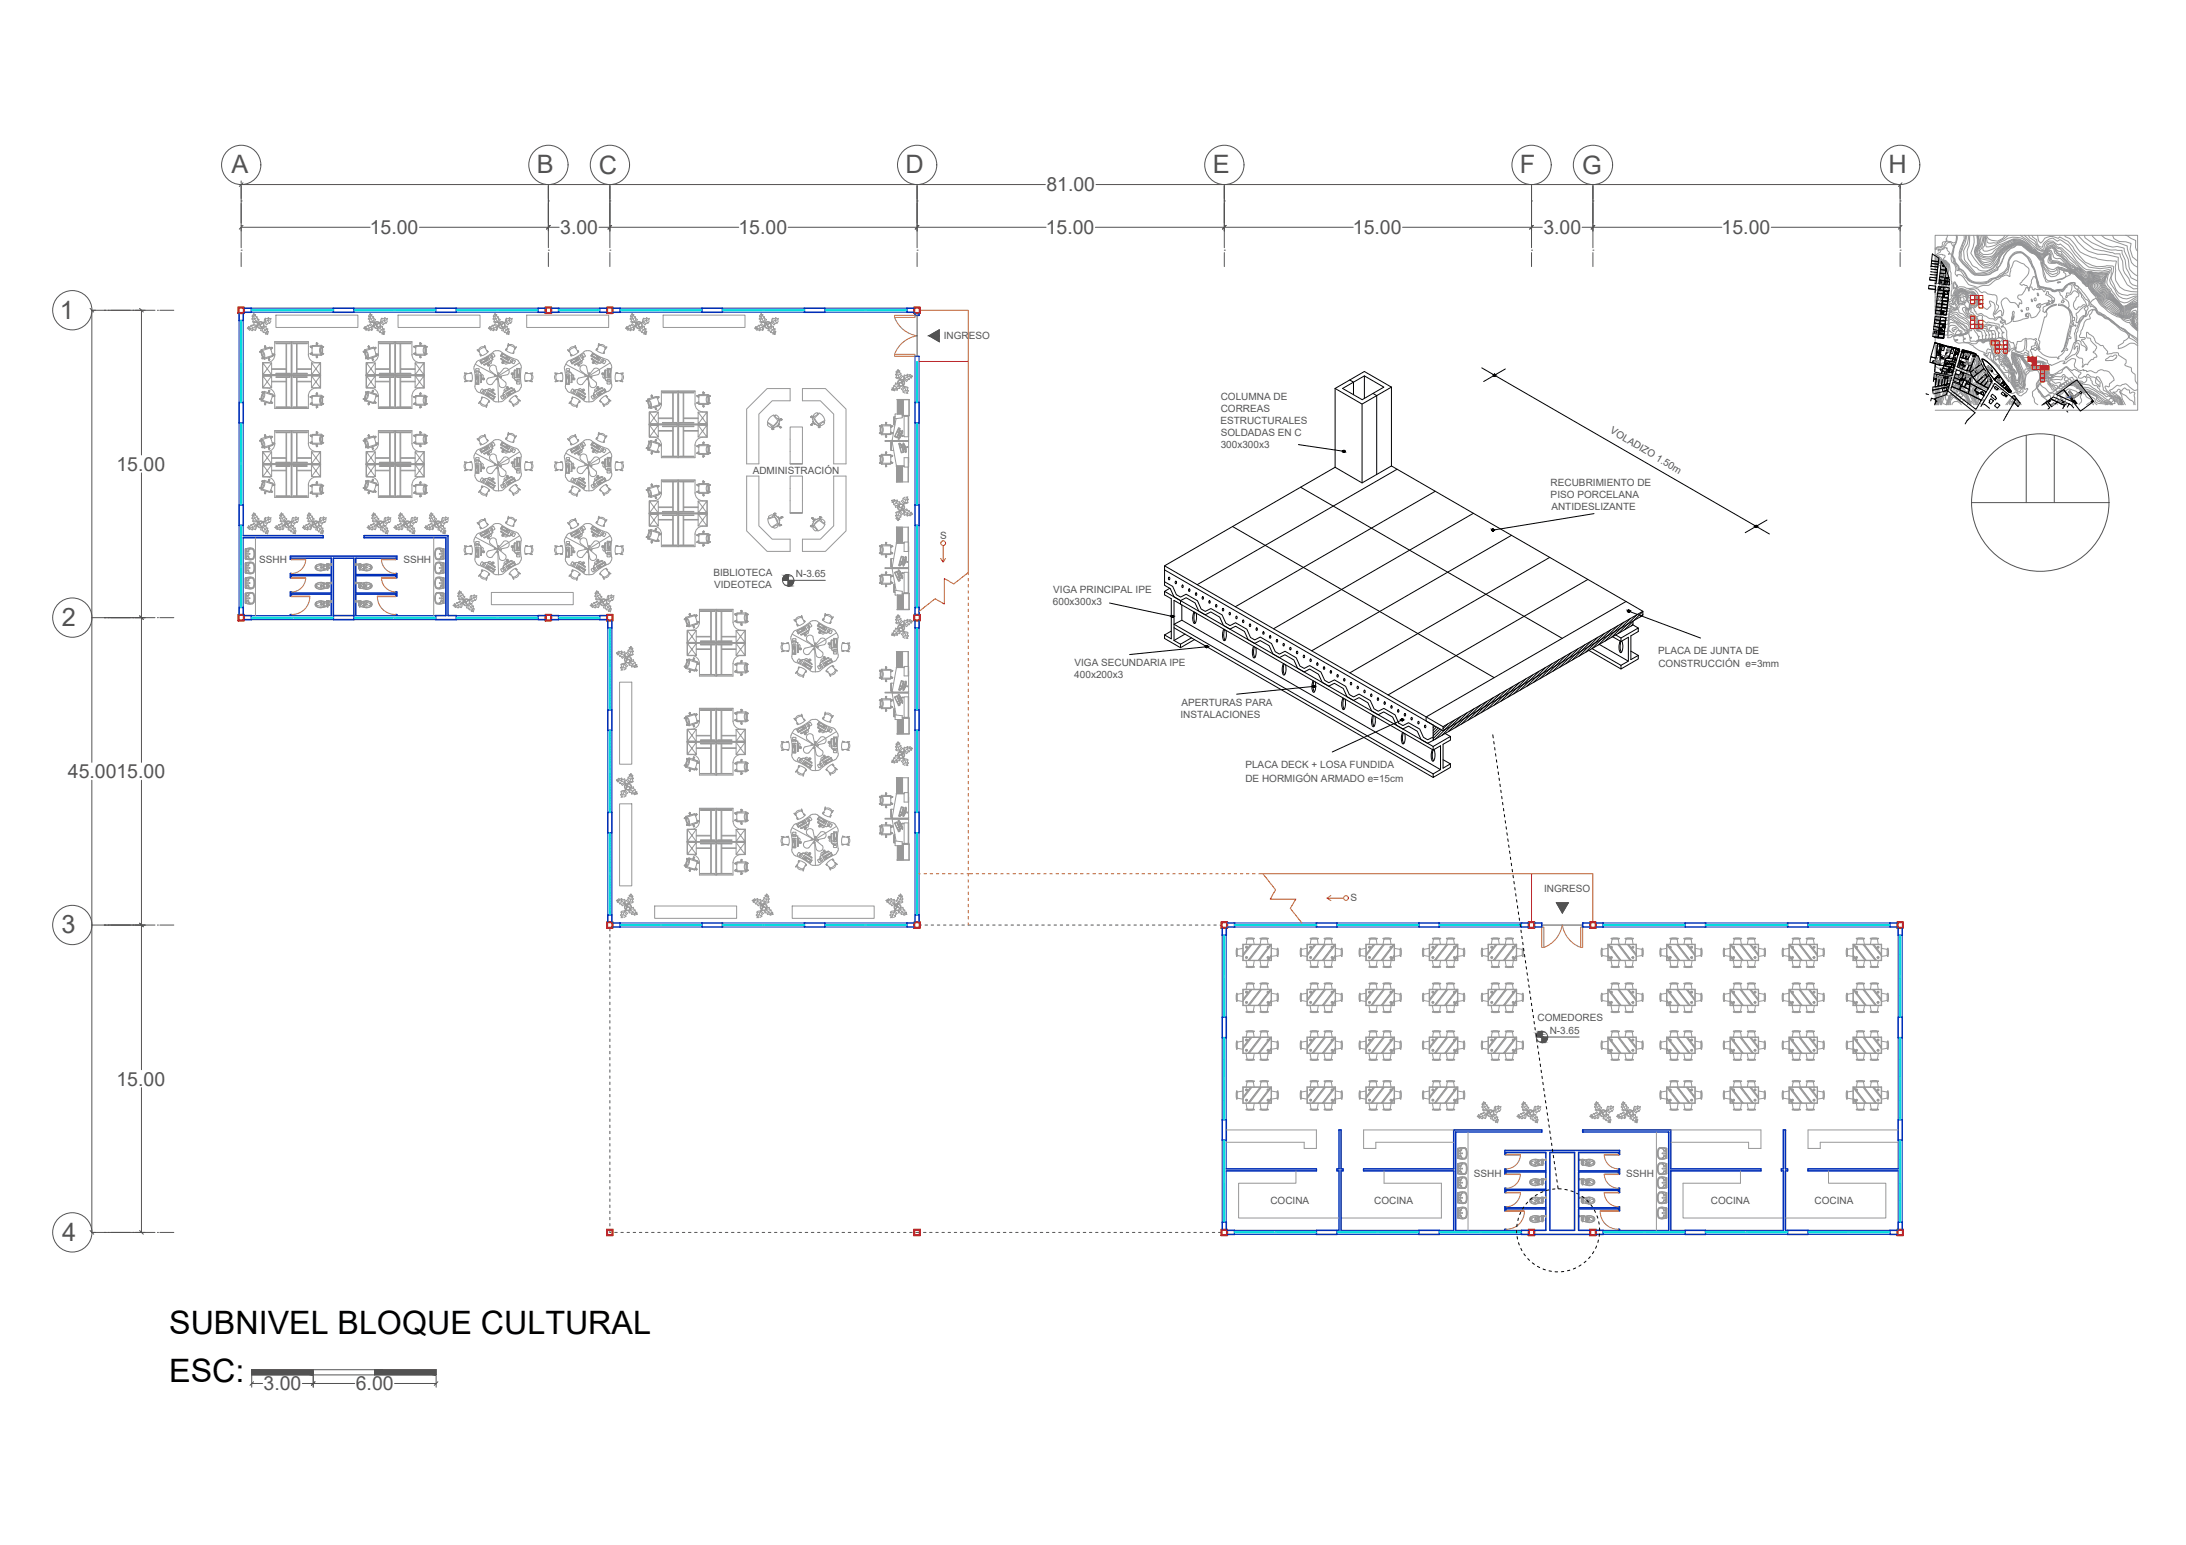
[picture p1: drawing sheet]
<svg xmlns="http://www.w3.org/2000/svg" width="841mm" height="594mm" viewBox="0 0 841 594" stroke-linecap="round" stroke-linejoin="round" font-family="sans-serif">
<defs><g id="words">
<g font-size="12.4">
<text x="65.1" y="512.9">SUBNIVEL BLOQUE CULTURAL</text>
<text x="65.1" y="531.3">ESC:</text>
</g>
<g font-size="9.8" fill="#545454">
<text x="89.1" y="66.7">A</text>
<text x="206.6" y="66.7">B</text>
<text x="230.4" y="66.8">C</text>
<text x="348.4" y="66.7">D</text>
<text x="466.6" y="66.7">E</text>
<text x="584.7" y="66.7">F</text>
<text x="608.7" y="66.8">G</text>
<text x="726.6" y="66.7">H</text>
<text x="23" y="122.5">1</text>
<text x="23.7" y="240.7">2</text>
<text x="23.6" y="358.9">3</text>
<text x="23.9" y="477.1">4</text>
</g>
<g font-size="7.5" fill="#545454">
<text x="402.6" y="73.6">81.00</text>
<text x="142.3" y="90">15.00</text>
<text x="215.5" y="90">3.00</text>
<text x="284.1" y="90">15.00</text>
<text x="402.3" y="90">15.00</text>
<text x="520.5" y="90">15.00</text>
<text x="593.8" y="90">3.00</text>
<text x="662.4" y="90">15.00</text>
<text x="44.8" y="181">15.00</text>
<text x="26.1" y="299.2">45.0015.00</text>
<text x="44.8" y="417.4">15.00</text>
<text x="101.4" y="534.6">3.00</text>
<text x="136.9" y="534.6">6.00</text>
</g>
<g font-size="3.8" fill="#545454">
<text x="363.1" y="130.4">INGRESO</text>
<text x="469.6" y="153.7">COLUMNA DE</text>
<text x="469.6" y="158.4">CORREAS</text>
<text x="469.5" y="163">ESTRUCTURALES</text>
<text x="469.6" y="167.7">SOLDADAS EN C</text>
<text x="619.2" y="166.3" transform="rotate(31 619.2 166.3)">VOLADIZO 1.50m</text>
<text x="469.6" y="172.3">300x300x3</text>
<text x="289.6" y="182.3">ADMINISTRACIÓN</text>
<text x="596.6" y="187">RECUBRIMIENTO DE</text>
<text x="596.6" y="191.6">PISO PORCELANA</text>
<text x="596.9" y="196.2">ANTIDESLIZANTE</text>
<text x="361.8" y="207.1">S</text>
<text x="99.8" y="216.3">SSHH</text>
<text x="155.2" y="216.3">SSHH</text>
<text x="274.5" y="221.5">BIBLIOTECA</text>
<text x="274.8" y="226.2">VIDEOTECA</text>
<text x="306.2" y="222">N-3.65</text>
<text x="405.1" y="232.7">600x300x3</text>
<text x="405.2" y="228.1">VIGA PRINCIPAL IPE</text>
<text x="637.9" y="251.4">PLACA DE JUNTA DE</text>
<text x="413.4" y="256.1">VIGA SECUNDARIA IPE</text>
<text x="638" y="256.6">CONSTRUCCIÓN e=3mm</text>
<text x="413.3" y="260.7">400x200x3</text>
<text x="454.6" y="271.4">APERTURAS PARA</text>
<text x="454.2" y="276">INSTALACIONES</text>
<text x="479.2" y="295.5">PLACA DECK + LOSA FUNDIDA</text>
<text x="479.2" y="300.8">DE HORMIGÓN ARMADO e=15cm</text>
<text x="519.5" y="346.6">S</text>
<text x="594.1" y="342.8">INGRESO</text>
<text x="591.6" y="392.4">COMEDORES</text>
<text x="596.2" y="397.6">N-3.65</text>
<text x="567" y="452.7">SSHH</text>
<text x="625.6" y="452.7">SSHH</text>
<text x="488.8" y="462.9">COCINA</text>
<text x="528.7" y="462.9">COCINA</text>
<text x="658.2" y="462.9">COCINA</text>
<text x="698.1" y="462.9">COCINA</text>
</g>
<text font-size=".4" fill="#939598" x="784.8" y="110.4" transform="rotate(16 784.8 110.4)">915</text>
<text font-size=".3" x="751" y="148.2">H</text>
</g></defs>
<!-- layer: Estructura -->
<g fill="none" stroke="#f00" stroke-width=".59">
<path d="M91.6 118.1h2.4v2.4h-2.4zM91.8 118.3h1.9v1.9h-1.9zM209.8 118.1h2.4v2.4h-2.4zM210 118.3h1.9v1.9h-1.9zM233.5 118.1h2.3v2.4h-2.3zM233.7 118.3h1.9v1.9h-1.9zM351.6 118.1h2.4v2.4h-2.4zM351.9 118.3h1.9v1.9h-1.9zM91.6 236.3h2.4v2.4h-2.4zM91.8 236.5h1.9v1.9h-1.9zM209.8 236.3h2.4v2.4h-2.4zM210 236.5h1.9v1.9h-1.9z"/>
<path d="M233.5 236.3h2.3v2.4h-2.3zM233.7 236.5h1.9v1.9h-1.9zM351.6 236.3h2.4v2.4h-2.4zM351.9 236.5h1.9v1.9h-1.9zM233.5 354.5h2.3v2.4h-2.3zM233.7 354.7h1.9v1.9h-1.9zM351.6 354.5h2.4v2.4h-2.4zM351.9 354.7h1.9v1.9h-1.9zM469.8 354.5h2.4v2.4h-2.4zM470.1 354.7h1.9v1.9h-1.9zM588 354.5h2.4v2.4h-2.4zM588.3 354.7h1.9v1.9h-1.9z"/>
<path d="M611.7 354.5h2.3v2.4h-2.3zM611.9 354.7h1.9v1.9h-1.9zM729.9 354.5h2.3v2.4h-2.3zM730.1 354.7h1.9v1.9h-1.9zM233.5 472.7h2.3v2.4h-2.3zM233.7 472.9h1.9v1.9h-1.9zM351.6 472.7h2.4v2.4h-2.4zM351.9 472.9h1.9v1.9h-1.9zM469.8 472.7h2.4v2.4h-2.4zM470.1 472.9h1.9v1.9h-1.9zM588 472.7h2.4v2.4h-2.4zM588.3 472.9h1.9v1.9h-1.9z"/>
<path d="M611.7 472.7h2.3v2.4h-2.3zM611.9 472.9h1.9v1.9h-1.9zM729.9 472.7h2.3v2.4h-2.3zM730.1 472.9h1.9v1.9h-1.9z"/>
</g>
<g fill="none" stroke="#545454" stroke-width=".38">
<path d="M92.8 77.3h.1M92.8 69.6v.9M211 77.3h.1M211 71v24.3M234.6 77.3h.1M234.6 71v24.3M352.8 77.3h.1M352.8 71v24.3M402.2 71h-309.4v24.3M421.7 71h309.3v24.3M471 77.3h.1M471 71v24.3"/>
<path d="M589.2 77.3h.1M589.2 71v24.3M612.8 77.3h.1M612.8 71v24.3M731 77.3h.1M92.8 96.2h.1M92.8 86.8h.1M92.8 97.1v5.4M92.8 87.4h49.6M161.4 87.4h53.7M211 96.2h.1M211 86.8h.1"/>
<path d="M211 97.1v5.4M230.4 87.4h53.8M234.6 96.2h.1M234.6 86.8h.1M234.6 97.1v5.4M303.2 87.4h99.2M352.8 96.2h.1M352.8 86.8h.1M352.8 97.1v5.4M421.4 87.4h99.2M471 96.2h.1M471 86.8h.1"/>
<path d="M471 97.1v5.4M539.6 87.4h53.8M589.2 96.2h.1M589.2 86.8h.1M589.2 97.1v5.4M608.7 87.4h53.8M612.8 96.2h.1M612.8 86.8h.1M612.8 97.1v5.4M681.5 87.4h49.5M731 96.2h.1M731 86.8h.1"/>
<path d="M731 97.1v5.4M41.6 119.3h.1M51.1 119.3h.1M54.4 119.3v55.6M59.6 119.3h-24.3v173.8M60.6 119.3h.1M61.5 119.3h5.4M54.4 181.8v111.3M35.3 237.5h24.3M41.6 237.5h.1M51.1 237.5h.1M60.6 237.5h.1"/>
<path d="M61.5 237.5h5.4M35.3 300v173.9h24.3M54.4 300v111.3M35.3 355.7h24.3M41.6 355.7h.1M51.1 355.7h.1M60.6 355.7h.1M61.5 355.7h5.4M54.4 418.2v55.7M41.6 473.9h.1M51.1 473.9h.1M60.6 473.9h.1"/>
<path d="M61.5 473.9h5.4M96.8 528.7h71v-2h-71v6.7M96.8 532h4.2M116.3 532h20.2M120.5 526.7v6.7M144.1 526.7v2M151.8 532h16M167.8 529.1v4.3"/>
<circle cx="92.8" cy="63.4" r="7.6"/>
<circle cx="211" cy="63.4" r="7.6"/>
<circle cx="234.7" cy="63.4" r="7.6"/>
<circle cx="352.9" cy="63.4" r="7.6"/>
<circle cx="471" cy="63.4" r="7.6"/>
<circle cx="589.2" cy="63.4" r="7.6"/>
<circle cx="612.9" cy="63.4" r="7.6"/>
<circle cx="731.1" cy="63.4" r="7.6"/>
<circle cx="27.8" cy="119.3" r="7.6"/>
<circle cx="27.8" cy="237.5" r="7.6"/>
<circle cx="27.8" cy="355.7" r="7.6"/>
<circle cx="27.8" cy="473.9" r="7.6"/>
</g>
<!-- layer: envolvente -->
<g fill="none" stroke="#002eb8" stroke-width=".59">
<path d="M94 118.5h2.7v1.6h-2.7M128.3 118.5h7.8v1.6h-7.8zM167.6 118.5h7.9v1.6h-7.9zM209.8 118.5h-2.8v1.6h2.8M212.2 118.5h2.7v1.6h-2.7M233.5 118.5h-2.8v1.6h2.8M235.8 118.5h2.8v1.6h-2.8M270.1 118.5h7.8v1.6h-7.8zM309.5 118.5h7.9v1.6h-7.9zM351.6 118.5h-2.7v1.6h2.7M92 120.5v2.7h1.6v-2.7M352 120.5v.8h1.6v-.8"/>
<path d="M352 137h1.6M92 154.7h1.6v7.9h-1.6zM352 154.7h1.6v7.9h-1.6zM92 194.2h1.6v7.8h-1.6zM352 194.2h1.6v7.8h-1.6zM93.6 206h30.7v.8h-30.7M128.3 214.6h7.8v23.7h-7.8zM140.1 206h32.3v30.7h3.1v1.6h-7.9v-1.6h4v-29.9h-31.5zM92 236.3v-2.7h1.6v2.7M94 236.7h2.7v1.6h-2.7M111.7 236.7v-.4h.4v.4M127.5 236.7v-8.3h-15.4v.8h-.4v-1.6h.4v.4h15.4v-6.7h-15.4v.8h-.4v-1.6h.4v.5h15.4v-6.4h-15.4v.4h-.4v-1.2h41v1.2h-.4v-.4h-15.4v6.4h15.4v-.5h.4v1.6h-.4v-.8h-15.4v6.7h15.4v-.4h.4v1.6h-.4v-.8h-15.4v8.3"/>
<path d="M128.3 236.7h7.8M152.3 236.7v-.4h.4v.4M209.8 236.7h-2.8v1.6h2.8M212.2 236.7h2.7v1.6h-2.7M233.5 236.7h-2.8v1.6h2.8M233.8 238.7v2.7h1.6v-2.7M352 236.3v-2.7h1.6v2.7M352 238.7v2.7h1.6v-2.7M233.8 272.9h1.6v7.9h-1.6zM352 272.9h1.6v7.9h-1.6zM233.8 312.3h1.6v7.9h-1.6zM352 312.3h1.6v7.9h-1.6z"/>
<path d="M233.8 354.5v-2.7h1.6v2.7M235.8 354.9h2.8v1.6h-2.8M270.1 354.9h7.8v1.6h-7.8zM309.5 354.9h7.9v1.6h-7.9zM351.6 354.9h-2.7v1.6h2.7M352 354.5v-2.7h1.6v2.7M470.2 356.9v2.7h1.6v-2.7M472.2 354.9h2.8v1.6h-2.8M506.5 354.9h7.9v1.6h-7.9zM545.9 354.9h7.8v1.6h-7.8zM588 354.9h-2.7v1.6h2.7M590.4 354.9h2.8v1.6h-2.8"/>
<path d="M611.7 354.9h-2.8v1.6h2.8M614 354.9h2.8v1.6h-2.8M648.3 354.9h7.9v1.6h-7.9zM687.7 354.9h7.9v1.6h-7.9zM729.9 354.9h-2.8v1.6h2.8M730.3 356.9v2.7h1.5v-2.7M470.2 391.1h1.6v7.9h-1.6zM730.3 391.1h1.5v7.9h-1.5zM470.2 430.5h1.6v7.9h-1.6zM730.3 430.5h1.5v7.9h-1.5zM471.8 449.5h34.7v.7h-34.7M596.3 443.2h9.5v29.9h-9.5z"/>
<path d="M730.3 449.5h-34.7v.7h34.7M470.2 472.7v-2.7h1.6v2.7M472.2 473.1h2.8v1.6h-2.8M506.5 473.1h7.9v1.6h-7.9zM515.1 473.1v-22.9h-.7v-.7h.7v-15h.8v15h.8v.7h-.8v22.9M545.9 473.1h7.8v1.6h-7.8zM559.3 473.1v-22.9h-34.7v-.7h34.7v-15h33.9v.8h-33.1v37.8M579 473.1v-.4h.4v.4M588 473.1h-2.7v1.6h2.7M590.4 473.1h4.3v-8.3h-15.3v.8h-.4v-1.6h.4v.4h15.3v-6.7h-15.3v.8h-.4v-1.6h.4v.4h15.3v-6.6h-15.3v.7h-.4v-1.9h.4v.7h15.3v-7h-15.3v.7h-.4v-1.5h44.1v1.5h-.4v-.7h-15.4v7h15.4v-.7h.4v1.9h-.4v-.7h-15.4v6.6h15.4v-.4h.4v1.6h-.4v-.8h-15.4v6.7h15.4v-.4h.4v1.6h-.4v-.8h-15.4v8.3h4.4M590.4 474.7h21.3M614 473.1h2.8v1.6h-2.8"/>
<path d="M622.7 473.1v-.4h.4v.4M642 473.1v-37.8h-33.1v-.8h33.9v15h34.7v.7h-34.7v22.9M648.3 473.1h7.9v1.6h-7.9zM686.1 473.1v-22.9h-.7v-.7h.7v-15h.8v15h.8v.7h-.8v22.9M687.7 473.1h7.9v1.6h-7.9zM729.9 473.1h-2.8v1.6h2.8M730.3 472.7v-2.7h1.5v2.7"/>
</g>
<!-- layer: ventanas -->
<g fill="none" stroke="#0dd" stroke-width=".38">
<path d="M96.7 119.1h31.6M96.7 119.5h31.6M97.5 119.1v.4M97.5 119.2h6.7M97.5 119.4h6.7M104.2 119.1v.4M104.6 119.1v.4M105 119.2h6.7M105 119.4h6.7M105 119.1v.4M111.7 119.1v.4M113.3 119.2h6.7"/>
<path d="M113.3 119.4h6.7M113.3 119.1v.4M120 119.1v.4M120.4 119.1v.4M120.8 119.2h6.7M120.8 119.4h6.7M120.8 119.1v.4M127.5 119.1v.4M136.1 119.1h31.5M136.1 119.5h31.5M136.9 119.2h6.7M136.9 119.4h6.7"/>
<path d="M136.9 119.1v.4M143.6 119.1v.4M144 119.1v.4M144.4 119.2h6.7M144.4 119.4h6.7M144.4 119.1v.4M151.1 119.1v.4M152.7 119.2h6.7M152.7 119.4h6.7M152.7 119.1v.4M159.4 119.1v.4M159.8 119.1v.4"/>
<path d="M160.2 119.2h6.7M160.2 119.4h6.7M160.2 119.1v.4M166.9 119.1v.4M175.5 119.1h31.5M175.5 119.5h31.5M176.3 119.2h6.7M176.3 119.4h6.7M176.3 119.1v.4M183 119.1v.4M183.4 119.1v.4M183.8 119.2h6.7"/>
<path d="M183.8 119.4h6.7M183.8 119.1v.4M190.5 119.1v.4M192.1 119.2h6.7M192.1 119.4h6.7M192.1 119.1v.4M198.8 119.1v.4M199.2 119.1v.4M199.5 119.2h6.7M199.5 119.4h6.7M199.5 119.1v.4M206.2 119.1v.4"/>
<path d="M214.9 119.1h15.8M214.9 119.5h15.8M215.7 119.2h6.7M215.7 119.4h6.7M215.7 119.1v.4M222.4 119.1v.4M222.8 119.1v.4M223.2 119.2h6.7M223.2 119.4h6.7M223.2 119.1v.4M229.9 119.1v.4M238.6 119.1h31.5"/>
<path d="M238.6 119.5h31.5M239.3 119.2h6.7M239.3 119.4h6.7M239.3 119.1v.4M246 119.1v.4M246.5 119.1v.4M246.8 119.2h6.7M246.8 119.4h6.7M246.8 119.1v.4M253.5 119.1v.4M255.1 119.2h6.7M255.1 119.4h6.7"/>
<path d="M255.1 119.1v.4M261.8 119.1v.4M262.2 119.1v.4M262.6 119.2h6.7M262.6 119.4h6.7M262.6 119.1v.4M269.3 119.1v.4M277.9 119.1h31.6M277.9 119.5h31.6M278.8 119.2h6.6M278.8 119.4h6.6M278.8 119.1v.4"/>
<path d="M285.4 119.1v.4M285.8 119.1v.4M286.2 119.2h6.7M286.2 119.4h6.7M286.2 119.1v.4M292.9 119.1v.4M294.5 119.2h6.7M294.5 119.4h6.7M294.5 119.1v.4M301.2 119.1v.4M301.6 119.1v.4M302 119.2h6.7"/>
<path d="M302 119.4h6.7M302 119.1v.4M308.7 119.1v.4M317.4 119.1h31.5M317.4 119.5h31.5M318.2 119.2h6.7M318.2 119.4h6.7M318.2 119.1v.4M324.9 119.1v.4M325.2 119.1v.4M325.6 119.2h6.7M325.6 119.4h6.7"/>
<path d="M325.6 119.1v.4M332.3 119.1v.4M333.9 119.2h6.7M333.9 119.4h6.7M333.9 119.1v.4M340.6 119.1v.4M341 119.1v.4M341.4 119.2h6.7M341.4 119.4h6.7M341.4 119.1v.4M348.1 119.1v.4M92.6 139.8h.4"/>
<path d="M92.6 138.2h.4M92.6 123.2v31.5M92.6 124h.4M92.6 131.1h.4M92.6 131.5h.4M92.6 130.7h.4M92.7 124v6.7M92.7 131.5v6.7M92.7 139.8v6.7M92.9 124v6.7M92.9 131.5v6.7M92.9 139.8v6.7"/>
<path d="M93 123.2v31.5M352.6 139v15.7M352.6 139.8h.4M352.7 139.8v6.7M352.9 139.8v6.7M353 139v15.7M92.6 154h.4M92.6 146.9h.4M92.6 147.2h.4M92.6 146.5h.4M92.7 147.2v6.8M92.9 147.2v6.8"/>
<path d="M352.6 154h.4M352.6 146.9h.4M352.6 147.2h.4M352.6 146.5h.4M352.7 147.2v6.8M352.9 147.2v6.8M92.6 177.6h.4M92.6 163.4h.4M92.6 170.5h.4M92.6 170.9h.4M92.6 170.1h.4M92.6 179.2h.4"/>
<path d="M92.6 162.6v31.6M92.7 163.4v6.7M92.7 170.9v6.7M92.7 179.2v6.7M92.9 163.4v6.7M92.9 170.9v6.7M92.9 179.2v6.7M93 162.6v31.6M352.6 162.6v31.6M352.6 177.6h.4M352.6 163.4h.4M352.6 170.5h.4"/>
<path d="M352.6 170.9h.4M352.6 170.1h.4M352.6 179.2h.4M352.7 163.4v6.7M352.7 170.9v6.7M352.7 179.2v6.7M352.9 163.4v6.7M352.9 170.9v6.7M352.9 179.2v6.7M353 162.6v31.6M92.6 193.4h.4M92.6 186.3h.4"/>
<path d="M92.6 186.7h.4M92.6 185.9h.4M92.7 186.7v6.7M92.9 186.7v6.7M352.6 193.4h.4M352.6 186.3h.4M352.6 186.7h.4M352.6 185.9h.4M352.7 186.7v6.7M352.9 186.7v6.7M92.6 217h.4M92.6 202.8h.4"/>
<path d="M92.6 209.9h.4M92.6 210.3h.4M92.6 209.5h.4M92.6 218.6h.4M92.6 202v31.6M92.7 202.8v6.7M92.7 210.3v6.7M92.7 218.6v6.7M92.9 202.8v6.7M92.9 210.3v6.7M92.9 218.6v6.7M93 202v31.6"/>
<path d="M352.6 202v31.6M352.6 217h.4M352.6 202.8h.4M352.6 209.9h.4M352.6 210.3h.4M352.6 209.5h.4M352.6 218.6h.4M352.7 202.8v6.7M352.7 210.3v6.7M352.7 218.6v6.7M352.9 202.8v6.7M352.9 210.3v6.7"/>
<path d="M352.9 218.6v6.7M353 202v31.6M92.6 232.8h.4M92.6 225.7h.4M92.6 226.1h.4M92.6 225.3h.4M92.7 226.1v6.7M92.9 226.1v6.7M96.7 237.3h.1M96.7 237.7h.1M97 237.3h.1M97 237.7h.1"/>
<path d="M97.2 237.3h.1M97.2 237.7h.1M97.5 237.3l.1 .1M97.6 237.5l-.1 .2M97.7 237.3h.1M97.7 237.7h.1M97.7 237.4h.1M97.7 237.5h.1M97.9 237.3h.1M97.9 237.7h.1M98 237.4h.1M98 237.5h.1"/>
<path d="M98.2 237.3h.1M98.2 237.7h.1M98.2 237.4h.1M98.2 237.5h.1M98.4 237.3h.1M98.4 237.7h.1M98.5 237.4h.1M98.5 237.5h.1M98.7 237.3h.1M98.7 237.7h.1M98.7 237.4h.1M98.7 237.5h.1"/>
<path d="M98.9 237.3h.1M98.9 237.7h.1M98.9 237.4h.1M98.9 237.5h.1M99.1 237.3h.1M99.1 237.7h.1M99.2 237.4h.1M99.2 237.5h.1M99.3 237.3h.2M99.3 237.7h.2M99.4 237.4h.1M99.4 237.5h.1"/>
<path d="M99.6 237.3h.1M99.6 237.7h.1M99.6 237.4h.1M99.6 237.5h.1M99.8 237.3h.1M99.8 237.7h.1M99.9 237.4h.1M99.9 237.5h.1M100.1 237.3h.1M100.1 237.7h.1M100.1 237.4h.1M100.1 237.5h.1"/>
<path d="M100.3 237.3h.1M100.3 237.7h.1M100.4 237.4h.1M100.4 237.5h.1M100.5 237.3h.1M100.5 237.7h.1M100.6 237.4h.1M100.6 237.5h.1M100.8 237.3h.1M100.8 237.7h.1M100.8 237.4h.1M100.8 237.5h.1"/>
<path d="M101 237.3h.1M101 237.7h.1M101 237.4h.2M101 237.5h.2M101.2 237.3h.1M101.2 237.7h.1M101.3 237.4h.1M101.3 237.5h.1M101.5 237.3h.1M101.5 237.7h.1M101.5 237.4h.1M101.5 237.5h.1"/>
<path d="M101.7 237.3h.1M101.7 237.7h.1M101.8 237.4h.1M101.8 237.5h.1M102 237.3h.1M102 237.7h.1M102 237.4h.1M102 237.5h.1M102.2 237.3h.1M102.2 237.7h.1M102.2 237.4h.1M102.2 237.5h.1"/>
<path d="M102.4 237.3h.1M102.4 237.7h.1M102.5 237.4h.1M102.5 237.5h.1M102.6 237.3h.2M102.6 237.7h.2M102.7 237.4h.1M102.7 237.5h.1M102.9 237.3h.1M102.9 237.7h.1M102.9 237.4h.1M102.9 237.5h.1"/>
<path d="M103.2 237.3h.1M103.2 237.7h.1M103.2 237.4h.1M103.2 237.5h.1M103.4 237.3h.1M103.4 237.7h.1M103.4 237.4h.1M103.4 237.5h.1M103.6 237.3h.1M103.6 237.7h.1M103.7 237.4h.1M103.7 237.5h.1"/>
<path d="M103.8 237.3h.2M103.8 237.7h.2M103.9 237.4h.1M103.9 237.5h.1M104.1 237.3l.1 .1M104.1 237.4h.1M104.1 237.5h.1M104.2 237.5l-.1 .2M104.3 237.3h.1M104.3 237.7h.1M104.6 237.5v.2M104.6 237.3v.1"/>
<path d="M104.8 237.3h.1M104.8 237.7h.1M105.1 237.5v.2M105.1 237.3v.1M105.2 237.4h.1M105.2 237.5h.1M105.3 237.3h.1M105.3 237.7h.1M105.5 237.3h.1M105.5 237.7h.1M105.5 237.4h.1M105.5 237.5h.1"/>
<path d="M105.7 237.4h.1M105.7 237.5h.1M105.7 237.3h.1M105.7 237.7h.1M105.9 237.4h.1M105.9 237.5h.1M106 237.3h.1M106 237.7h.1M106.2 237.4h.1M106.2 237.5h.1M106.2 237.3h.1M106.2 237.7h.1"/>
<path d="M106.4 237.4h.1M106.4 237.5h.1M106.5 237.3h.1M106.5 237.7h.1M106.6 237.4h.2M106.6 237.5h.2M106.7 237.3h.1M106.7 237.7h.1M106.9 237.4h.1M106.9 237.5h.1M106.9 237.3h.1M106.9 237.7h.1"/>
<path d="M107.1 237.4h.1M107.1 237.5h.1M107.2 237.3h.1M107.2 237.7h.1M107.3 237.4h.1M107.3 237.5h.1M107.4 237.3h.1M107.4 237.7h.1M107.6 237.4h.1M107.6 237.5h.1M107.6 237.3h.1M107.6 237.7h.1"/>
<path d="M107.8 237.4h.1M107.8 237.5h.1M107.9 237.3h.1M107.9 237.7h.1M108.1 237.4h.1M108.1 237.5h.1M108.1 237.3h.1M108.1 237.7h.1M108.3 237.3h.1M108.3 237.7h.1M108.3 237.4h.1M108.3 237.5h.1"/>
<path d="M108.5 237.4h.1M108.5 237.5h.1M108.6 237.3h.1M108.6 237.7h.1M108.8 237.4h.1M108.8 237.5h.1M108.8 237.3h.1M108.8 237.7h.1M109 237.4h.1M109 237.5h.1M109 237.3h.1M109 237.7h.1"/>
<path d="M109.2 237.4h.1M109.2 237.5h.1M109.3 237.3h.1M109.3 237.7h.1M109.5 237.4h.1M109.5 237.5h.1M109.5 237.3h.1M109.5 237.7h.1M109.7 237.4h.1M109.7 237.5h.1M109.8 237.3h.1M109.8 237.7h.1"/>
<path d="M110 237.4h.1M110 237.5h.1M110 237.3h.1M110 237.7h.1M110.2 237.4h.1M110.2 237.5h.1M110.2 237.3h.1M110.2 237.7h.1M110.4 237.4h.1M110.4 237.5h.1M110.5 237.3h.1M110.5 237.7h.1"/>
<path d="M110.6 237.4h.2M110.6 237.5h.2M110.7 237.3h.1M110.7 237.7h.1M110.9 237.4h.1M110.9 237.5h.1M110.9 237.3h.1M110.9 237.7h.1M111.2 237.3h.1M111.2 237.7h.1M111.2 237.4h.1M111.2 237.5h.1"/>
<path d="M111.4 237.4h.1M111.4 237.5h.1M111.4 237.3h.1M111.4 237.7h.1M111.6 237.5l.1 .2M111.7 237.3l-.1 .1M111.9 237.3h.1M111.9 237.7h.1M112.1 237.3h.1M112.1 237.7h.1M112.3 237.3h.3M112.3 237.7h.3"/>
<path d="M112.8 237.3h.1M112.8 237.7h.1M113 237.3h.1M113 237.7h.1M113.2 237.3l.2 .1M113.4 237.5l-.2 .2M113.4 237.3h.2M113.4 237.7h.2M113.5 237.4h.1M113.5 237.5h.1M113.7 237.3h.1M113.7 237.7h.1"/>
<path d="M113.7 237.4h.1M113.7 237.5h.1M113.9 237.3h.1M113.9 237.7h.1M114 237.4h.1M114 237.5h.1M114.2 237.3h.1M114.2 237.7h.1M114.2 237.4h.1M114.2 237.5h.1M114.4 237.3h.1M114.4 237.7h.1"/>
<path d="M114.5 237.4h.1M114.5 237.5h.1M114.6 237.3h.2M114.6 237.7h.2M114.7 237.4h.1M114.7 237.5h.1M114.9 237.3h.1M114.9 237.7h.1M114.9 237.4h.1M114.9 237.5h.1M115.1 237.3h.1M115.1 237.7h.1"/>
<path d="M115.1 237.4h.2M115.1 237.5h.2M115.3 237.3h.1M115.3 237.7h.1M115.4 237.4h.1M115.4 237.5h.1M115.6 237.3h.1M115.6 237.7h.1M115.6 237.4h.1M115.6 237.5h.1M115.8 237.3h.1M115.8 237.7h.1"/>
<path d="M115.9 237.4h.1M115.9 237.5h.1M116.1 237.3h.1M116.1 237.7h.1M116.1 237.4h.1M116.1 237.5h.1M116.3 237.3h.1M116.3 237.7h.1M116.3 237.4h.1M116.3 237.5h.1M116.5 237.3h.1M116.5 237.7h.1"/>
<path d="M116.6 237.4h.1M116.6 237.5h.1M116.8 237.3h.1M116.8 237.7h.1M116.8 237.4h.1M116.8 237.5h.1M117 237.3h.1M117 237.7h.1M117 237.4h.1M117 237.5h.1M117.2 237.3h.1M117.2 237.7h.1"/>
<path d="M117.3 237.4h.1M117.3 237.5h.1M117.5 237.3h.1M117.5 237.7h.1M117.5 237.4h.1M117.5 237.5h.1M117.7 237.3h.1M117.7 237.7h.1M117.8 237.4h.1M117.8 237.5h.1M118 237.3h.1M118 237.7h.1"/>
<path d="M118 237.4h.1M118 237.5h.1M118.2 237.3h.1M118.2 237.7h.1M118.2 237.4h.1M118.2 237.5h.1M118.4 237.3h.1M118.4 237.7h.1M118.5 237.4h.1M118.5 237.5h.1M118.6 237.3h.2M118.6 237.7h.2"/>
<path d="M118.7 237.4h.1M118.7 237.5h.1M118.9 237.3h.1M118.9 237.7h.1M118.9 237.4h.1M118.9 237.5h.1M119.1 237.3h.1M119.1 237.7h.1M119.2 237.4h.1M119.2 237.5h.1M119.4 237.3h.1M119.4 237.7h.1"/>
<path d="M119.4 237.4h.1M119.4 237.5h.1M119.6 237.3h.1M119.6 237.7h.1M119.7 237.4h.1M119.7 237.5h.1M119.8 237.3l.1 .1M119.9 237.5l-.1 .2M120.1 237.3h.1M120.1 237.7h.1M120.3 237.3l.1 .1M120.4 237.5l-.1 .2"/>
<path d="M120.6 237.3h.1M120.6 237.7h.1M120.8 237.5l.1 .2M120.8 237.4h.1M120.8 237.5h.1M120.9 237.3l-.1 .1M121 237.4h.1M121 237.5h.1M121 237.3h.1M121 237.7h.1M121.2 237.4h.1M121.2 237.5h.1"/>
<path d="M121.3 237.3h.1M121.3 237.7h.1M121.4 237.4h.2M121.4 237.5h.2M121.5 237.3h.1M121.5 237.7h.1M121.7 237.4h.1M121.7 237.5h.1M121.7 237.3h.1M121.7 237.7h.1M121.9 237.4h.1M121.9 237.5h.1"/>
<path d="M122 237.3h.1M122 237.7h.1M122.2 237.4h.1M122.2 237.5h.1M122.2 237.3h.1M122.2 237.7h.1M122.4 237.4h.1M122.4 237.5h.1M122.5 237.3h.1M122.5 237.7h.1M122.6 237.4h.2M122.6 237.5h.2"/>
<path d="M122.7 237.3h.1M122.7 237.7h.1M122.9 237.4h.1M122.9 237.5h.1M122.9 237.3h.1M122.9 237.7h.1M123.1 237.4h.1M123.1 237.5h.1M123.1 237.3h.2M123.1 237.7h.2M123.3 237.4h.1M123.3 237.5h.1"/>
<path d="M123.4 237.3h.1M123.4 237.7h.1M123.6 237.4h.1M123.6 237.5h.1M123.6 237.3h.1M123.6 237.7h.1M123.8 237.4h.1M123.8 237.5h.1M123.9 237.3h.1M123.9 237.7h.1M124.1 237.4h.1M124.1 237.5h.1"/>
<path d="M124.1 237.3h.1M124.1 237.7h.1M124.3 237.4h.1M124.3 237.5h.1M124.3 237.3h.1M124.3 237.7h.1M124.5 237.4h.1M124.5 237.5h.1M124.6 237.3h.1M124.6 237.7h.1M124.8 237.4h.1M124.8 237.5h.1"/>
<path d="M124.8 237.3h.1M124.8 237.7h.1M125 237.4h.1M125 237.5h.1M125 237.3h.1M125 237.7h.1M125.3 237.4h.1M125.3 237.5h.1M125.3 237.3h.1M125.3 237.7h.1M125.5 237.4h.1M125.5 237.5h.1"/>
<path d="M125.5 237.3h.1M125.5 237.7h.1M125.7 237.4h.1M125.7 237.5h.1M125.8 237.3h.1M125.8 237.7h.1M126 237.3h.1M126 237.7h.1M126 237.4h.1M126 237.5h.1M126.2 237.4h.1M126.2 237.5h.1"/>
<path d="M126.2 237.3h.1M126.2 237.7h.1M126.4 237.4h.1M126.4 237.5h.1M126.5 237.3h.1M126.5 237.7h.1M126.6 237.4h.1M126.6 237.5h.1M126.7 237.3h.1M126.7 237.7h.1M126.9 237.4h.1M126.9 237.5h.1"/>
<path d="M126.9 237.3h.1M126.9 237.7h.1M127.1 237.4h.1M127.1 237.5h.1M127.2 237.3h.1M127.2 237.7h.1M127.4 237.5l.1 .2M127.5 237.3l-.1 .1M127.7 237.3h.1M127.7 237.7h.1M127.9 237.3h.1M127.9 237.7h.1"/>
<path d="M128.1 237.3h.2M128.1 237.7h.2M136.1 237.3h.2M136.1 237.7h.2M136.4 237.3h.1M136.4 237.7h.1M136.6 237.3h.1M136.6 237.7h.1M137 237.3v.1M137 237.5v.2M137.1 237.3h.1M137.1 237.7h.1"/>
<path d="M137.1 237.4h.1M137.1 237.5h.1M137.3 237.3h.1M137.3 237.7h.1M137.4 237.4h.1M137.4 237.5h.1M137.6 237.3h.1M137.6 237.7h.1M137.6 237.4h.1M137.6 237.5h.1M137.8 237.3h.1M137.8 237.7h.1"/>
<path d="M137.9 237.4h.1M137.9 237.5h.1M138 237.3h.1M138 237.7h.1M138.1 237.4h.1M138.1 237.5h.1M138.3 237.3h.1M138.3 237.7h.1M138.3 237.4h.1M138.3 237.5h.1M138.5 237.3h.1M138.5 237.7h.1"/>
<path d="M138.5 237.4h.2M138.5 237.5h.2M138.8 237.3h.1M138.8 237.7h.1M138.8 237.4h.1M138.8 237.5h.1M139 237.3h.1M139 237.7h.1M139.1 237.4h.1M139.1 237.5h.1M139.2 237.3h.1M139.2 237.7h.1"/>
<path d="M139.3 237.4h.1M139.3 237.5h.1M139.5 237.3h.1M139.5 237.7h.1M139.5 237.4h.1M139.5 237.5h.1M139.7 237.3h.1M139.7 237.7h.1M139.7 237.4h.1M139.7 237.5h.1M139.9 237.3h.1M139.9 237.7h.1"/>
<path d="M140 237.4h.1M140 237.5h.1M140.2 237.3h.1M140.2 237.7h.1M140.2 237.4h.1M140.2 237.5h.1M140.4 237.3h.1M140.4 237.7h.1M140.4 237.4h.1M140.4 237.5h.1M140.7 237.3h.1M140.7 237.7h.1"/>
<path d="M140.7 237.4h.1M140.7 237.5h.1M140.9 237.3h.1M140.9 237.7h.1M140.9 237.4h.1M140.9 237.5h.1M141.1 237.3h.1M141.1 237.7h.1M141.2 237.4h.1M141.2 237.5h.1M141.3 237.3h.2M141.3 237.7h.2"/>
<path d="M141.4 237.4h.1M141.4 237.5h.1M141.6 237.3h.1M141.6 237.7h.1M141.6 237.4h.1M141.6 237.5h.1M141.8 237.3h.1M141.8 237.7h.1M141.9 237.4h.1M141.9 237.5h.1M142.1 237.3h.1M142.1 237.7h.1"/>
<path d="M142.1 237.4h.1M142.1 237.5h.1M142.3 237.3h.1M142.3 237.7h.1M142.4 237.4h.1M142.4 237.5h.1M142.5 237.3h.1M142.5 237.7h.1M142.6 237.4h.1M142.6 237.5h.1M142.8 237.3h.1M142.8 237.7h.1"/>
<path d="M142.8 237.4h.1M142.8 237.5h.1M143 237.3h.1M143 237.7h.1M143 237.4h.2M143 237.5h.2M143.2 237.3h.1M143.2 237.7h.1M143.3 237.4h.1M143.3 237.5h.1M143.5 237.3v.1M143.5 237.5v.2"/>
<path d="M143.7 237.3h.1M143.7 237.7h.1M144 237.5v.2M144 237.3v.1M144.2 237.3h.1M144.2 237.7h.1M144.4 237.3l.1 .1M144.4 237.3h.1M144.4 237.7h.1M144.5 237.5l-.1 .2M144.6 237.4h.1M144.6 237.5h.1"/>
<path d="M144.7 237.3h.1M144.7 237.7h.1M144.9 237.4h.1M144.9 237.5h.1M144.9 237.3h.1M144.9 237.7h.1M145.1 237.4h.1M145.1 237.5h.1M145.1 237.3h.1M145.1 237.7h.1M145.3 237.4h.1M145.3 237.5h.1"/>
<path d="M145.4 237.3h.1M145.4 237.7h.1M145.6 237.4h.1M145.6 237.5h.1M145.6 237.3h.1M145.6 237.7h.1M145.8 237.4h.1M145.8 237.5h.1M145.9 237.3h.1M145.9 237.7h.1M146 237.4h.1M146 237.5h.1"/>
<path d="M146.1 237.3h.1M146.1 237.7h.1M146.3 237.4h.1M146.3 237.5h.1M146.3 237.3h.1M146.3 237.7h.1M146.5 237.4h.1M146.5 237.5h.1M146.5 237.3h.1M146.5 237.7h.1M146.8 237.4h.1M146.8 237.5h.1"/>
<path d="M146.8 237.3h.1M146.8 237.7h.1M147 237.3h.1M147 237.7h.1M147 237.4h.1M147 237.5h.1M147.2 237.4h.1M147.2 237.5h.1M147.3 237.3h.1M147.3 237.7h.1M147.5 237.4h.1M147.5 237.5h.1"/>
<path d="M147.5 237.3h.1M147.5 237.7h.1M147.7 237.4h.1M147.7 237.5h.1M147.7 237.3h.1M147.7 237.7h.1M147.9 237.4h.1M147.9 237.5h.1M148 237.3h.1M148 237.7h.1M148.2 237.4h.1M148.2 237.5h.1"/>
<path d="M148.2 237.3h.1M148.2 237.7h.1M148.4 237.4h.1M148.4 237.5h.1M148.4 237.3h.1M148.4 237.7h.1M148.7 237.4h.1M148.7 237.5h.1M148.7 237.3h.1M148.7 237.7h.1M148.9 237.4h.1M148.9 237.5h.1"/>
<path d="M148.9 237.3h.1M148.9 237.7h.1M149.1 237.4h.1M149.1 237.5h.1M149.2 237.3h.1M149.2 237.7h.1M149.3 237.4h.2M149.3 237.5h.2M149.4 237.3h.1M149.4 237.7h.1M149.6 237.4h.1M149.6 237.5h.1"/>
<path d="M149.6 237.3h.1M149.6 237.7h.1M149.8 237.3h.2M149.8 237.7h.2M149.8 237.4h.1M149.8 237.5h.1M150.1 237.4h.1M150.1 237.5h.1M150.1 237.3h.1M150.1 237.7h.1M150.3 237.4h.1M150.3 237.5h.1"/>
<path d="M150.4 237.3h.1M150.4 237.7h.1M150.5 237.4h.1M150.5 237.5h.1M150.6 237.3h.1M150.6 237.7h.1M150.8 237.4h.1M150.8 237.5h.1M150.8 237.3h.1M150.8 237.7h.1M151 237.5l.1 .2M151 237.3h.2"/>
<path d="M151 237.7h.2M151.1 237.3l-.1 .1M151.3 237.3h.1M151.3 237.7h.1M151.5 237.3h.1M151.5 237.7h.1M151.8 237.3h.2M151.8 237.7h.2M152.1 237.3h.2M152.1 237.7h.2M152.4 237.3h.1M152.4 237.7h.1"/>
<path d="M152.7 237.3l.1 .1M152.8 237.5l-.1 .2M152.9 237.3h.1M152.9 237.7h.1M152.9 237.4h.1M152.9 237.5h.1M153.1 237.3h.1M153.1 237.7h.1M153.1 237.4h.1M153.1 237.5h.1M153.3 237.3h.1M153.3 237.7h.1"/>
<path d="M153.4 237.4h.1M153.4 237.5h.1M153.6 237.3h.1M153.6 237.7h.1M153.6 237.4h.1M153.6 237.5h.1M153.8 237.3h.1M153.8 237.7h.1M153.8 237.4h.2M153.8 237.5h.2M154 237.3h.1M154 237.7h.1"/>
<path d="M154.1 237.4h.1M154.1 237.5h.1M154.3 237.3h.1M154.3 237.7h.1M154.3 237.4h.1M154.3 237.5h.1M154.5 237.3h.1M154.5 237.7h.1M154.5 237.4h.1M154.5 237.5h.1M154.8 237.3h.1M154.8 237.7h.1"/>
<path d="M154.8 237.4h.1M154.8 237.5h.1M155 237.3h.1M155 237.7h.1M155 237.4h.1M155 237.5h.1M155.2 237.3h.1M155.2 237.7h.1M155.3 237.4h.1M155.3 237.5h.1M155.5 237.3h.1M155.5 237.7h.1"/>
<path d="M155.5 237.4h.1M155.5 237.5h.1M155.7 237.3h.1M155.7 237.7h.1M155.7 237.4h.1M155.7 237.5h.1M155.9 237.3h.1M155.9 237.7h.1M156 237.4h.1M156 237.5h.1M156.2 237.3h.1M156.2 237.7h.1"/>
<path d="M156.2 237.4h.1M156.2 237.5h.1M156.4 237.3h.1M156.4 237.7h.1M156.4 237.4h.1M156.4 237.5h.1M156.7 237.3h.1M156.7 237.7h.1M156.7 237.4h.1M156.7 237.5h.1M156.9 237.3h.1M156.9 237.7h.1"/>
<path d="M156.9 237.4h.1M156.9 237.5h.1M157.1 237.3h.1M157.1 237.7h.1M157.2 237.4h.1M157.2 237.5h.1M157.3 237.3h.2M157.3 237.7h.2M157.4 237.4h.1M157.4 237.5h.1M157.6 237.3h.1M157.6 237.7h.1"/>
<path d="M157.6 237.4h.1M157.6 237.5h.1M157.8 237.3h.1M157.8 237.7h.1M157.8 237.4h.2M157.8 237.5h.2M158.1 237.3h.1M158.1 237.7h.1M158.1 237.4h.1M158.1 237.5h.1M158.3 237.3h.1M158.3 237.7h.1"/>
<path d="M158.4 237.4h.1M158.4 237.5h.1M158.5 237.3h.1M158.5 237.7h.1M158.6 237.4h.1M158.6 237.5h.1M158.8 237.3h.1M158.8 237.7h.1M158.8 237.4h.1M158.8 237.5h.1M159 237.3h.1M159 237.7h.1"/>
<path d="M159 237.4h.2M159 237.5h.2M159.2 237.3l.1 .1M159.3 237.5l-.1 .2M159.5 237.3h.1M159.5 237.7h.1M159.7 237.3l.1 .1M159.8 237.5l-.1 .2M160 237.3h.1M160 237.7h.1M160.3 237.5v.2M160.3 237.3v.1"/>
<path d="M160.4 237.4h.1M160.4 237.5h.1M160.4 237.3h.1M160.4 237.7h.1M160.6 237.3h.2M160.6 237.7h.2M160.6 237.4h.1M160.6 237.5h.1M160.9 237.4h.1M160.9 237.5h.1M160.9 237.3h.1M160.9 237.7h.1"/>
<path d="M161.1 237.4h.1M161.1 237.5h.1M161.1 237.3h.1M161.1 237.7h.1M161.3 237.4h.1M161.3 237.5h.1M161.4 237.3h.1M161.4 237.7h.1M161.6 237.4h.1M161.6 237.5h.1M161.6 237.3h.1M161.6 237.7h.1"/>
<path d="M161.8 237.4h.1M161.8 237.5h.1M161.8 237.3h.2M161.8 237.7h.2M162 237.4h.1M162 237.5h.1M162.1 237.3h.1M162.1 237.7h.1M162.3 237.4h.1M162.3 237.5h.1M162.3 237.3h.1M162.3 237.7h.1"/>
<path d="M162.5 237.4h.1M162.5 237.5h.1M162.5 237.3h.1M162.5 237.7h.1M162.8 237.4h.1M162.8 237.5h.1M162.8 237.3h.1M162.8 237.7h.1M163 237.4h.1M163 237.5h.1M163 237.3h.1M163 237.7h.1"/>
<path d="M163.2 237.4h.1M163.2 237.5h.1M163.3 237.3h.1M163.3 237.7h.1M163.5 237.3h.1M163.5 237.7h.1M163.5 237.4h.1M163.5 237.5h.1M163.7 237.4h.1M163.7 237.5h.1M163.7 237.3h.1M163.7 237.7h.1"/>
<path d="M163.9 237.4h.1M163.9 237.5h.1M164 237.3h.1M164 237.7h.1M164.2 237.4h.1M164.2 237.5h.1M164.2 237.3h.1M164.2 237.7h.1M164.4 237.4h.1M164.4 237.5h.1M164.5 237.3h.1M164.5 237.7h.1"/>
<path d="M164.6 237.4h.1M164.6 237.5h.1M164.7 237.3h.1M164.7 237.7h.1M164.9 237.4h.1M164.9 237.5h.1M164.9 237.3h.1M164.9 237.7h.1M165.1 237.4h.1M165.1 237.5h.1M165.2 237.3h.1M165.2 237.7h.1"/>
<path d="M165.3 237.4h.1M165.3 237.5h.1M165.4 237.3h.1M165.4 237.7h.1M165.6 237.4h.1M165.6 237.5h.1M165.6 237.3h.1M165.6 237.7h.1M165.8 237.4h.1M165.8 237.5h.1M165.8 237.3h.2M165.8 237.7h.2"/>
<path d="M166.1 237.4h.1M166.1 237.5h.1M166.1 237.3h.1M166.1 237.7h.1M166.3 237.3h.1M166.3 237.7h.1M166.3 237.4h.1M166.3 237.5h.1M166.5 237.4h.1M166.5 237.5h.1M166.6 237.3h.1M166.6 237.7h.1"/>
<path d="M166.8 237.5v.2M166.8 237.3v.1M167 237.3h.1M167 237.7h.1M167.3 237.3h.1M167.3 237.7h.1M167.5 237.3h.1M167.5 237.7h.1M175.5 237.3h.1M175.5 237.7h.1M175.8 237.3h.1M175.8 237.7h.1"/>
<path d="M176 237.3h.1M176 237.7h.1M176.3 237.3h.1M176.3 237.7h.1M176.3 237.3l.1 .1M176.4 237.5l-.1 .2M176.5 237.3h.1M176.5 237.7h.1M176.6 237.4h.1M176.6 237.5h.1M176.7 237.3h.1M176.7 237.7h.1"/>
<path d="M176.8 237.4h.1M176.8 237.5h.1M177 237.3h.1M177 237.7h.1M177 237.4h.1M177 237.5h.1M177.2 237.3h.1M177.2 237.7h.1M177.2 237.4h.2M177.2 237.5h.2M177.4 237.3h.1M177.4 237.7h.1"/>
<path d="M177.5 237.4h.1M177.5 237.5h.1M177.7 237.3h.1M177.7 237.7h.1M177.7 237.4h.1M177.7 237.5h.1M177.9 237.3h.1M177.9 237.7h.1M178 237.4h.1M178 237.5h.1M178.2 237.3h.1M178.2 237.7h.1"/>
<path d="M178.2 237.4h.1M178.2 237.5h.1M178.4 237.3h.1M178.4 237.7h.1M178.4 237.4h.1M178.4 237.5h.1M178.6 237.3h.1M178.6 237.7h.1M178.7 237.4h.1M178.7 237.5h.1M178.8 237.3h.2M178.8 237.7h.2"/>
<path d="M178.9 237.4h.1M178.9 237.5h.1M179.1 237.3h.1M179.1 237.7h.1M179.1 237.4h.1M179.1 237.5h.1M179.4 237.3h.1M179.4 237.7h.1M179.4 237.4h.1M179.4 237.5h.1M179.6 237.3h.1M179.6 237.7h.1"/>
<path d="M179.6 237.4h.1M179.6 237.5h.1M179.8 237.3h.1M179.8 237.7h.1M179.9 237.4h.1M179.9 237.5h.1M180 237.3h.2M180 237.7h.2M180.1 237.4h.1M180.1 237.5h.1M180.3 237.3h.1M180.3 237.7h.1"/>
<path d="M180.3 237.4h.1M180.3 237.5h.1M180.5 237.3h.1M180.5 237.7h.1M180.5 237.4h.2M180.5 237.5h.2M180.7 237.3h.1M180.7 237.7h.1M180.8 237.4h.1M180.8 237.5h.1M181 237.3h.1M181 237.7h.1"/>
<path d="M181 237.4h.1M181 237.5h.1M181.2 237.3h.1M181.2 237.7h.1M181.3 237.4h.1M181.3 237.5h.1M181.5 237.3h.1M181.5 237.7h.1M181.5 237.4h.1M181.5 237.5h.1M181.7 237.3h.1M181.7 237.7h.1"/>
<path d="M181.7 237.4h.1M181.7 237.5h.1M181.9 237.3h.1M181.9 237.7h.1M182 237.4h.1M182 237.5h.1M182.2 237.3h.1M182.2 237.7h.1M182.2 237.4h.1M182.2 237.5h.1M182.4 237.3h.1M182.4 237.7h.1"/>
<path d="M182.4 237.4h.1M182.4 237.5h.1M182.7 237.3h.1M182.7 237.7h.1M182.7 237.4h.1M182.7 237.5h.1M182.9 237.3v.1M182.9 237.5v.2M183.1 237.3h.1M183.1 237.7h.1M183.4 237.3h.1M183.4 237.7h.1"/>
<path d="M183.4 237.3v.1M183.4 237.5v.2M183.6 237.3h.1M183.6 237.7h.1M183.9 237.5v.2M183.9 237.3v.1M184 237.4h.1M184 237.5h.1M184.1 237.3h.1M184.1 237.7h.1M184.3 237.4h.1M184.3 237.5h.1"/>
<path d="M184.3 237.3h.1M184.3 237.7h.1M184.5 237.3h.1M184.5 237.7h.1M184.5 237.4h.1M184.5 237.5h.1M184.7 237.4h.1M184.7 237.5h.1M184.8 237.3h.1M184.8 237.7h.1M185 237.4h.1M185 237.5h.1"/>
<path d="M185 237.3h.1M185 237.7h.1M185.2 237.4h.1M185.2 237.5h.1M185.2 237.3h.1M185.2 237.7h.1M185.4 237.4h.1M185.4 237.5h.1M185.5 237.3h.1M185.5 237.7h.1M185.7 237.4h.1M185.7 237.5h.1"/>
<path d="M185.7 237.3h.1M185.7 237.7h.1M185.9 237.4h.1M185.9 237.5h.1M186 237.3h.1M186 237.7h.1M186.2 237.4h.1M186.2 237.5h.1M186.2 237.3h.1M186.2 237.7h.1M186.4 237.4h.1M186.4 237.5h.1"/>
<path d="M186.4 237.3h.1M186.4 237.7h.1M186.6 237.4h.1M186.6 237.5h.1M186.7 237.3h.1M186.7 237.7h.1M186.8 237.4h.2M186.8 237.5h.2M186.9 237.3h.1M186.9 237.7h.1M187.1 237.4h.1M187.1 237.5h.1"/>
<path d="M187.1 237.3h.1M187.1 237.7h.1M187.4 237.3h.1M187.4 237.7h.1M187.4 237.4h.1M187.4 237.5h.1M187.6 237.4h.1M187.6 237.5h.1M187.6 237.3h.1M187.6 237.7h.1M187.8 237.4h.1M187.8 237.5h.1"/>
<path d="M187.9 237.3h.1M187.9 237.7h.1M188 237.4h.2M188 237.5h.2M188.1 237.3h.1M188.1 237.7h.1M188.3 237.4h.1M188.3 237.5h.1M188.3 237.3h.1M188.3 237.7h.1M188.5 237.4h.1M188.5 237.5h.1"/>
<path d="M188.5 237.3h.2M188.5 237.7h.2M188.8 237.4h.1M188.8 237.5h.1M188.8 237.3h.1M188.8 237.7h.1M189 237.4h.1M189 237.5h.1M189 237.3h.1M189 237.7h.1M189.2 237.4h.1M189.2 237.5h.1"/>
<path d="M189.3 237.3h.1M189.3 237.7h.1M189.5 237.4h.1M189.5 237.5h.1M189.5 237.3h.1M189.5 237.7h.1M189.7 237.4h.1M189.7 237.5h.1M189.7 237.3h.2M189.7 237.7h.2M189.9 237.4h.1M189.9 237.5h.1"/>
<path d="M190 237.3h.1M190 237.7h.1M190.2 237.3h.1M190.2 237.7h.1M190.2 237.4h.1M190.2 237.5h.1M190.4 237.4h.1M190.4 237.5h.1M190.5 237.5v.2M190.5 237.3v.1M190.7 237.3h.1M190.7 237.7h.1"/>
<path d="M190.9 237.3h.1M190.9 237.7h.1M191.2 237.3h.2M191.2 237.7h.2M191.5 237.3h.1M191.5 237.7h.1M191.8 237.3h.1M191.8 237.7h.1M192 237.3h.1M192 237.7h.1M192.1 237.3v.1M192.1 237.5v.2"/>
<path d="M192.3 237.3h.1M192.3 237.7h.1M192.3 237.4h.1M192.3 237.5h.1M192.5 237.3h.1M192.5 237.7h.1M192.5 237.4h.1M192.5 237.5h.1M192.7 237.3h.1M192.7 237.7h.1M192.8 237.4h.1M192.8 237.5h.1"/>
<path d="M193 237.3h.1M193 237.7h.1M193 237.4h.1M193 237.5h.1M193.2 237.3h.1M193.2 237.7h.1M193.2 237.4h.1M193.2 237.5h.1M193.4 237.3h.1M193.4 237.7h.1M193.5 237.4h.1M193.5 237.5h.1"/>
<path d="M193.7 237.3h.1M193.7 237.7h.1M193.7 237.4h.1M193.7 237.5h.1M193.9 237.3h.1M193.9 237.7h.1M194 237.4h.1M194 237.5h.1M194.2 237.3h.1M194.2 237.7h.1M194.2 237.4h.1M194.2 237.5h.1"/>
<path d="M194.4 237.3h.1M194.4 237.7h.1M194.4 237.4h.1M194.4 237.5h.1M194.6 237.3h.1M194.6 237.7h.1M194.7 237.4h.1M194.7 237.5h.1M194.8 237.3h.2M194.8 237.7h.2M194.9 237.4h.1M194.9 237.5h.1"/>
<path d="M195.1 237.3h.1M195.1 237.7h.1M195.1 237.4h.1M195.1 237.5h.1M195.3 237.3h.1M195.3 237.7h.1M195.4 237.4h.1M195.4 237.5h.1M195.6 237.3h.1M195.6 237.7h.1M195.6 237.4h.1M195.6 237.5h.1"/>
<path d="M195.8 237.3h.1M195.8 237.7h.1M195.9 237.4h.1M195.9 237.5h.1M196 237.3h.1M196 237.7h.1M196.1 237.4h.1M196.1 237.5h.1M196.3 237.3h.1M196.3 237.7h.1M196.3 237.4h.1M196.3 237.5h.1"/>
<path d="M196.5 237.3h.1M196.5 237.7h.1M196.5 237.4h.2M196.5 237.5h.2M196.8 237.3h.1M196.8 237.7h.1M196.8 237.4h.1M196.8 237.5h.1M197 237.3h.1M197 237.7h.1M197 237.4h.1M197 237.5h.1"/>
<path d="M197.2 237.3h.1M197.2 237.7h.1M197.3 237.4h.1M197.3 237.5h.1M197.5 237.3h.1M197.5 237.7h.1M197.5 237.4h.1M197.5 237.5h.1M197.7 237.3h.1M197.7 237.7h.1M197.7 237.4h.1M197.7 237.5h.1"/>
<path d="M197.9 237.3h.1M197.9 237.7h.1M198 237.4h.1M198 237.5h.1M198.1 237.3h.2M198.1 237.7h.2M198.2 237.4h.1M198.2 237.5h.1M198.4 237.3h.1M198.4 237.7h.1M198.4 237.4h.1M198.4 237.5h.1"/>
<path d="M198.7 237.3h.1M198.7 237.7h.1M198.7 237.5l.1 .2M198.8 237.3l-.1 .1M198.9 237.3h.1M198.9 237.7h.1M199.1 237.3l.1 .1M199.2 237.5l-.1 .2M199.3 237.3h.2M199.3 237.7h.2M199.6 237.5l.1 .2M199.7 237.3l-.1 .1"/>
<path d="M199.8 237.4h.1M199.8 237.5h.1M199.8 237.3h.1M199.8 237.7h.1M200 237.4h.1M200 237.5h.1M200.1 237.3h.1M200.1 237.7h.1M200.3 237.4h.1M200.3 237.5h.1M200.3 237.3h.1M200.3 237.7h.1"/>
<path d="M200.5 237.4h.1M200.5 237.5h.1M200.5 237.3h.1M200.5 237.7h.1M200.7 237.4h.1M200.7 237.5h.1M200.8 237.3h.1M200.8 237.7h.1M201 237.3h.1M201 237.7h.1M201 237.4h.1M201 237.5h.1"/>
<path d="M201.2 237.4h.1M201.2 237.5h.1M201.2 237.3h.1M201.2 237.7h.1M201.5 237.4h.1M201.5 237.5h.1M201.5 237.3h.1M201.5 237.7h.1M201.7 237.4h.1M201.7 237.5h.1M201.7 237.3h.1M201.7 237.7h.1"/>
<path d="M201.9 237.4h.1M201.9 237.5h.1M202 237.3h.1M202 237.7h.1M202.1 237.4h.2M202.1 237.5h.2M202.2 237.3h.1M202.2 237.7h.1M202.4 237.4h.1M202.4 237.5h.1M202.4 237.3h.1M202.4 237.7h.1"/>
<path d="M202.6 237.4h.1M202.6 237.5h.1M202.7 237.3h.1M202.7 237.7h.1M202.8 237.4h.1M202.8 237.5h.1M202.9 237.3h.1M202.9 237.7h.1M203.1 237.4h.1M203.1 237.5h.1M203.1 237.3h.1M203.1 237.7h.1"/>
<path d="M203.3 237.4h.1M203.3 237.5h.1M203.4 237.3h.1M203.4 237.7h.1M203.6 237.4h.1M203.6 237.5h.1M203.6 237.3h.1M203.6 237.7h.1M203.8 237.4h.1M203.8 237.5h.1M203.9 237.3h.1M203.9 237.7h.1"/>
<path d="M204 237.4h.1M204 237.5h.1M204.1 237.3h.1M204.1 237.7h.1M204.3 237.4h.1M204.3 237.5h.1M204.3 237.3h.1M204.3 237.7h.1M204.5 237.4h.1M204.5 237.5h.1M204.5 237.3h.1M204.5 237.7h.1"/>
<path d="M204.8 237.4h.1M204.8 237.5h.1M204.8 237.3h.1M204.8 237.7h.1M205 237.4h.1M205 237.5h.1M205 237.3h.1M205 237.7h.1M205.2 237.4h.1M205.2 237.5h.1M205.3 237.3h.1M205.3 237.7h.1"/>
<path d="M205.5 237.4h.1M205.5 237.5h.1M205.5 237.3h.1M205.5 237.7h.1M205.7 237.4h.1M205.7 237.5h.1M205.7 237.3h.1M205.7 237.7h.1M205.9 237.4h.1M205.9 237.5h.1M206 237.3h.1M206 237.7h.1"/>
<path d="M206.1 237.5l.2 .2M206.3 237.3l-.2 .1M206.4 237.3h.1M206.4 237.7h.1M206.7 237.3h.1M206.7 237.7h.1M206.9 237.3h.1M206.9 237.7h.1M214.9 237.3h.1M214.9 237.7h.1M215.2 237.3h.1M215.2 237.7h.1"/>
<path d="M215.4 237.3h.1M215.4 237.7h.1M215.7 237.3l.1 .1M215.8 237.5l-.1 .2M215.9 237.3h.1M215.9 237.7h.1M215.9 237.4h.1M215.9 237.5h.1M216.1 237.3h.1M216.1 237.7h.1M216.2 237.4h.1M216.2 237.5h.1"/>
<path d="M216.4 237.3h.1M216.4 237.7h.1M216.4 237.4h.1M216.4 237.5h.1M216.6 237.3h.1M216.6 237.7h.1M216.6 237.4h.1M216.6 237.5h.1M216.9 237.3h.1M216.9 237.7h.1M216.9 237.4h.1M216.9 237.5h.1"/>
<path d="M217.1 237.3h.1M217.1 237.7h.1M217.1 237.4h.1M217.1 237.5h.1M217.3 237.3h.1M217.3 237.7h.1M217.4 237.4h.1M217.4 237.5h.1M217.5 237.3h.2M217.5 237.7h.2M217.6 237.4h.1M217.6 237.5h.1"/>
<path d="M217.8 237.3h.1M217.8 237.7h.1M217.8 237.4h.1M217.8 237.5h.1M218 237.3h.1M218 237.7h.1M218 237.4h.2M218 237.5h.2M218.3 237.3h.1M218.3 237.7h.1M218.3 237.4h.1M218.3 237.5h.1"/>
<path d="M218.5 237.3h.1M218.5 237.7h.1M218.6 237.4h.1M218.6 237.5h.1M218.7 237.3h.1M218.7 237.7h.1M218.8 237.4h.1M218.8 237.5h.1M219 237.3h.1M219 237.7h.1M219 237.4h.1M219 237.5h.1"/>
<path d="M219.2 237.3h.1M219.2 237.7h.1M219.2 237.4h.2M219.2 237.5h.2M219.4 237.3h.1M219.4 237.7h.1M219.5 237.4h.1M219.5 237.5h.1M219.7 237.3h.1M219.7 237.7h.1M219.7 237.4h.1M219.7 237.5h.1"/>
<path d="M219.9 237.3h.1M219.9 237.7h.1M219.9 237.4h.1M219.9 237.5h.1M220.2 237.3h.1M220.2 237.7h.1M220.2 237.4h.1M220.2 237.5h.1M220.4 237.3h.1M220.4 237.7h.1M220.4 237.4h.1M220.4 237.5h.1"/>
<path d="M220.6 237.3h.1M220.6 237.7h.1M220.7 237.4h.1M220.7 237.5h.1M220.9 237.3h.1M220.9 237.7h.1M220.9 237.4h.1M220.9 237.5h.1M221.1 237.3h.1M221.1 237.7h.1M221.1 237.4h.1M221.1 237.5h.1"/>
<path d="M221.3 237.3h.1M221.3 237.7h.1M221.4 237.4h.1M221.4 237.5h.1M221.6 237.3h.1M221.6 237.7h.1M221.6 237.4h.1M221.6 237.5h.1M221.8 237.3h.1M221.8 237.7h.1M221.9 237.4h.1M221.9 237.5h.1"/>
<path d="M222 237.3h.2M222 237.7h.2M222.1 237.4h.1M222.1 237.5h.1M222.3 237.3v.1M222.3 237.5v.2M222.5 237.3h.1M222.5 237.7h.1M222.8 237.5v.2M222.8 237.3v.1M223 237.3h.1M223 237.7h.1"/>
<path d="M223.3 237.5v.2M223.3 237.3v.1M223.4 237.4h.1M223.4 237.5h.1M223.5 237.3h.1M223.5 237.7h.1M223.7 237.4h.1M223.7 237.5h.1M223.7 237.3h.1M223.7 237.7h.1M223.9 237.4h.1M223.9 237.5h.1"/>
<path d="M223.9 237.3h.1M223.9 237.7h.1M224.1 237.4h.1M224.1 237.5h.1M224.2 237.3h.1M224.2 237.7h.1M224.4 237.4h.1M224.4 237.5h.1M224.4 237.3h.1M224.4 237.7h.1M224.6 237.4h.1M224.6 237.5h.1"/>
<path d="M224.6 237.3h.1M224.6 237.7h.1M224.9 237.4h.1M224.9 237.5h.1M224.9 237.3h.1M224.9 237.7h.1M225.1 237.4h.1M225.1 237.5h.1M225.1 237.3h.1M225.1 237.7h.1M225.3 237.4h.1M225.3 237.5h.1"/>
<path d="M225.4 237.3h.1M225.4 237.7h.1M225.5 237.4h.2M225.5 237.5h.2M225.6 237.3h.1M225.6 237.7h.1M225.8 237.4h.1M225.8 237.5h.1M225.8 237.3h.1M225.8 237.7h.1M226 237.4h.1M226 237.5h.1"/>
<path d="M226 237.3h.2M226 237.7h.2M226.3 237.4h.1M226.3 237.5h.1M226.3 237.3h.1M226.3 237.7h.1M226.5 237.4h.1M226.5 237.5h.1M226.6 237.3h.1M226.6 237.7h.1M226.7 237.4h.1M226.7 237.5h.1"/>
<path d="M226.8 237.3h.1M226.8 237.7h.1M227 237.4h.1M227 237.5h.1M227 237.3h.1M227 237.7h.1M227.2 237.4h.1M227.2 237.5h.1M227.2 237.3h.2M227.2 237.7h.2M227.4 237.4h.1M227.4 237.5h.1"/>
<path d="M227.5 237.3h.1M227.5 237.7h.1M227.7 237.4h.1M227.7 237.5h.1M227.7 237.3h.1M227.7 237.7h.1M227.9 237.4h.1M227.9 237.5h.1M228 237.3h.1M228 237.7h.1M228.2 237.4h.1M228.2 237.5h.1"/>
<path d="M228.2 237.3h.1M228.2 237.7h.1M228.4 237.4h.1M228.4 237.5h.1M228.4 237.3h.1M228.4 237.7h.1M228.6 237.4h.1M228.6 237.5h.1M228.7 237.3h.1M228.7 237.7h.1M228.9 237.3h.1M228.9 237.7h.1"/>
<path d="M228.9 237.4h.1M228.9 237.5h.1M229.1 237.4h.1M229.1 237.5h.1M229.1 237.3h.1M229.1 237.7h.1M229.3 237.4h.1M229.3 237.5h.1M229.4 237.3h.1M229.4 237.7h.1M229.6 237.4h.1M229.6 237.5h.1"/>
<path d="M229.6 237.3h.1M229.6 237.7h.1M229.8 237.5l.1 .2M229.9 237.3l-.1 .1M230.1 237.3h.1M230.1 237.7h.1M230.3 237.3h.1M230.3 237.7h.1M230.6 237.3h.1M230.6 237.7h.1M352.6 232.8h.4M352.6 225.7h.4"/>
<path d="M352.6 226.1h.4M352.6 225.3h.4M352.7 226.1v6.7M352.9 226.1v6.7M234.4 242.2l.2 .1M234.4 248.8h.2M234.4 258l.2 .1M234.4 241.4v.2M234.4 241.7v.1M234.4 241.9v.1M234.4 242.4v.1M234.4 242.6v.2"/>
<path d="M234.4 242.9v.1M234.4 243.1v.1M234.4 243.3v.1M234.4 243.6v.1M234.4 243.8v.1M234.4 244.1v.1M234.4 244.3v.1M234.4 244.5v.1M234.4 244.8v.1M234.4 245v.1M234.4 245.3h.1M234.4 245.5v.1"/>
<path d="M234.4 245.7v.1M234.4 246v.1M234.4 246.2v.1M234.4 246.4v.1M234.4 246.6v.2M234.4 246.9v.1M234.4 247.1v.1M234.4 247.4v.1M234.4 247.6v.1M234.4 247.8v.1M234.4 248.1v.1M234.4 248.3v.1"/>
<path d="M234.4 248.6h.1M234.4 249v.1M234.4 249.5v.1M234.4 250v.1M234.4 250.2v.1M234.4 250.5h.1M234.4 250.7v.1M234.4 250.9v.1M234.4 251.1v.2M234.4 251.4v.1M234.4 251.6v.1M234.4 251.9h.1"/>
<path d="M234.4 252.1v.1M234.4 252.3v.1M234.4 252.6v.1M234.4 252.8v.1M234.4 253v.1M234.4 253.3v.1M234.4 253.5v.1M234.4 253.8h.1M234.4 254v.1M234.4 254.2v.1M234.4 254.5v.1M234.4 254.7v.1"/>
<path d="M234.4 254.9v.1M234.4 255.2v.1M234.4 255.4v.1M234.4 255.6v.1M234.4 255.9v.1M234.4 256.1v.1M234.4 256.6v.1M234.4 256.8v.1M234.4 257.1v.2M234.4 257.4v.2M234.4 257.7v.1M234.4 257.9v.1"/>
<path d="M234.4 258.2h.1M234.4 258.4v.1M234.4 258.6v.1M234.4 258.9v.1M234.4 259.1v.1M234.4 259.3v.1M234.4 259.6v.1M234.4 259.8v.1M234.6 256.3h-.2M234.6 249.3l-.2 .1M234.6 249.8h-.2M234.6 242.5h.1"/>
<path d="M234.6 242.7v.1M234.6 242.9v.1M234.6 243.1v.2M234.6 243.4v.1M234.6 243.6v.1M234.6 243.9h.1M234.6 244.1v.1M234.6 244.3v.1M234.6 244.6v.1M234.6 244.8v.1M234.6 245v.1M234.6 245.3v.1"/>
<path d="M234.6 245.5v.1M234.6 245.8h.1M234.6 246v.1M234.6 246.2v.1M234.6 246.5v.1M234.6 246.7v.1M234.6 246.9v.1M234.6 247.2v.1M234.6 247.4v.1M234.6 247.7h.1M234.6 247.9v.1M234.6 248.1v.1"/>
<path d="M234.6 248.3v.2M234.6 248.6v.1M234.6 250h.1M234.6 250.2h.1M234.6 250.4v.1M234.6 250.6v.2M234.6 250.9v.1M234.6 251.1v.1M234.6 251.3v.1M234.6 251.6v.1M234.6 251.8v.1M234.6 252.1v.1"/>
<path d="M234.6 252.3v.1M234.6 252.5v.1M234.6 252.8v.1M234.6 253v.1M234.6 253.3h.1M234.6 253.5v.1M234.6 253.7v.1M234.6 253.9v.2M234.6 254.2v.1M234.6 254.4v.1M234.6 254.6v.1M234.6 254.9v.1"/>
<path d="M234.6 255.1v.1M234.6 255.4v.1M234.6 255.6v.1M234.6 255.8v.1M234.6 256.1v.1M234.6 258.2v.1M234.6 258.5h.1M234.6 258.7v.1M234.6 258.9v.1M234.6 259.1v.2M234.6 259.4v.1M234.6 259.6v.1"/>
<path d="M234.6 259.9h.1M234.7 256.3h.1M234.7 249.3l.1 .1M234.7 249.8h.1M234.7 248.8h.1M234.7 242.5h.1M234.7 242.7v.1M234.7 242.9v.1M234.7 243.1v.2M234.7 243.4v.1M234.7 243.6v.1M234.7 243.9h.1"/>
<path d="M234.7 244.1v.1M234.7 244.3v.1M234.7 244.6v.1M234.7 244.8v.1M234.7 245v.1M234.7 245.3v.1M234.7 245.5v.1M234.7 245.8h.1M234.7 246v.1M234.7 246.2v.1M234.7 246.5v.1M234.7 246.7v.1"/>
<path d="M234.7 246.9v.1M234.7 247.2v.1M234.7 247.4v.1M234.7 247.7h.1M234.7 247.9v.1M234.7 248.1v.1M234.7 248.3v.2M234.7 248.6v.1M234.7 250h.1M234.7 250.2h.1M234.7 250.4v.1M234.7 250.6v.2"/>
<path d="M234.7 250.9v.1M234.7 251.1v.1M234.7 251.3v.1M234.7 251.6v.1M234.7 251.8v.1M234.7 252.1v.1M234.7 252.3v.1M234.7 252.5v.1M234.7 252.8v.1M234.7 253v.1M234.7 253.3h.1M234.7 253.5v.1"/>
<path d="M234.7 253.7v.1M234.7 253.9v.2M234.7 254.2v.1M234.7 254.4v.1M234.7 254.6v.1M234.7 254.9v.1M234.7 255.1v.1M234.7 255.4v.1M234.7 255.6v.1M234.7 255.8v.1M234.7 256.1v.1M234.7 258.2v.1"/>
<path d="M234.7 258.5h.1M234.7 258.7v.1M234.7 258.9v.1M234.7 259.1v.2M234.7 259.4v.1M234.7 259.6v.1M234.7 259.9h.1M234.8 242.2l-.1 .1M234.8 258l-.1 .1M234.8 241.4v.2M234.8 241.7v.1M234.8 241.9v.1"/>
<path d="M234.8 242.4v.1M234.8 242.6v.2M234.8 242.9v.1M234.8 243.1v.1M234.8 243.3v.1M234.8 243.6v.1M234.8 243.8v.1M234.8 244.1v.1M234.8 244.3v.1M234.8 244.5v.1M234.8 244.8v.1M234.8 245v.1"/>
<path d="M234.8 245.3h.1M234.8 245.5v.1M234.8 245.7v.1M234.8 246v.1M234.8 246.2v.1M234.8 246.4v.1M234.8 246.6v.2M234.8 246.9v.1M234.8 247.1v.1M234.8 247.4v.1M234.8 247.6v.1M234.8 247.8v.1"/>
<path d="M234.8 248.1v.1M234.8 248.3v.1M234.8 248.6h.1M234.8 249v.1M234.8 249.5v.1M234.8 250v.1M234.8 250.2v.1M234.8 250.5h.1M234.8 250.7v.1M234.8 250.9v.1M234.8 251.1v.2M234.8 251.4v.1"/>
<path d="M234.8 251.6v.1M234.8 251.9h.1M234.8 252.1v.1M234.8 252.3v.1M234.8 252.6v.1M234.8 252.8v.1M234.8 253v.1M234.8 253.3v.1M234.8 253.5v.1M234.8 253.8h.1M234.8 254v.1M234.8 254.2v.1"/>
<path d="M234.8 254.5v.1M234.8 254.7v.1M234.8 254.9v.1M234.8 255.2v.1M234.8 255.4v.1M234.8 255.6v.1M234.8 255.9v.1M234.8 256.1v.1M234.8 256.6v.1M234.8 256.8v.1M234.8 257.1v.2M234.8 257.4v.2"/>
<path d="M234.8 257.7v.1M234.8 257.9v.1M234.8 258.2h.1M234.8 258.4v.1M234.8 258.6v.1M234.8 258.9v.1M234.8 259.1v.1M234.8 259.3v.1M234.8 259.6v.1M234.8 259.8v.1M352.6 241.4v31.5M352.6 256.4h.4"/>
<path d="M352.6 242.2h.4M352.6 249.3h.4M352.6 249.7h.4M352.6 248.9h.4M352.6 258h.4M352.7 242.2v6.7M352.7 249.7v6.7M352.7 258v6.7M352.9 242.2v6.7M352.9 249.7v6.7M352.9 258v6.7M353 241.4v31.5"/>
<path d="M234.4 265l.2 .1M234.4 260.1v.1M234.4 260.3v.1M234.4 260.5v.1M234.4 260.7v.2M234.4 261v.1M234.4 261.3h.1M234.4 261.5h.1M234.4 261.7v.1M234.4 261.9v.2M234.4 262.2v.1M234.4 262.4v.1"/>
<path d="M234.4 262.7h.1M234.4 262.9v.1M234.4 263.1v.1M234.4 263.4v.1M234.4 263.6v.1M234.4 263.8v.1M234.4 264.1v.1M234.4 264.3v.1M234.4 264.6h.1M234.4 264.8v.1M234.4 265.3v.1M234.4 265.7v.1"/>
<path d="M234.4 266v.1M234.4 266.2v.1M234.4 266.4v.1M234.4 266.7v.1M234.4 266.9v.1M234.4 267.1v.1M234.4 267.4v.1M234.4 267.6v.1M234.4 267.9h.1M234.4 268.1v.1M234.4 268.3v.1M234.4 268.6v.1"/>
<path d="M234.4 268.8v.1M234.4 269v.1M234.4 269.3v.1M234.4 269.5v.1M234.4 269.8h.1M234.4 270v.1M234.4 270.2v.1M234.4 270.4v.2M234.4 270.7v.1M234.4 270.9v.1M234.4 271.2h.1M234.4 271.4v.1"/>
<path d="M234.4 271.6v.2M234.4 271.9v.1M234.4 272.3v.1M234.4 272.6v.1M234.4 272.8v.1M234.6 272.1h-.2M234.6 265.5l-.2 .1M234.6 264.6l-.2 .1M234.6 260.1v.1M234.6 260.3v.1M234.6 260.6v.1M234.6 260.8v.1"/>
<path d="M234.6 261v.1M234.6 261.3v.1M234.6 261.5v.1M234.6 261.8h.1M234.6 262v.1M234.6 262.2v.1M234.6 262.4v.2M234.6 262.7v.1M234.6 262.9v.1M234.6 263.2h.1M234.6 263.4v.1M234.6 263.6v.2"/>
<path d="M234.6 263.9v.1M234.6 264.1v.1M234.6 264.3v.1M234.6 265.7v.1M234.6 265.9v.1M234.6 266.2h.1M234.6 266.4v.1M234.6 266.6v.1M234.6 266.9v.1M234.6 267.1v.1M234.6 267.3v.1M234.6 267.6v.1"/>
<path d="M234.6 267.8v.1M234.6 268.1v.1M234.6 268.3v.1M234.6 268.5v.1M234.6 268.7v.2M234.6 269v.1M234.6 269.3h.1M234.6 269.5v.1M234.6 269.7v.1M234.6 269.9v.2M234.6 270.2v.1M234.6 270.4v.1"/>
<path d="M234.6 270.7h.1M234.6 270.9v.1M234.6 271.1v.1M234.6 271.4v.1M234.6 271.6v.1M234.6 271.8v.1M234.7 272.1h.1M234.7 265.5l.1 .1M234.7 264.6l.1 .1M234.7 260.1v.1M234.7 260.3v.1M234.7 260.6v.1"/>
<path d="M234.7 260.8v.1M234.7 261v.1M234.7 261.3v.1M234.7 261.5v.1M234.7 261.8h.1M234.7 262v.1M234.7 262.2v.1M234.7 262.4v.2M234.7 262.7v.1M234.7 262.9v.1M234.7 263.2h.1M234.7 263.4v.1"/>
<path d="M234.7 263.6v.2M234.7 263.9v.1M234.7 264.1v.1M234.7 264.3v.1M234.7 265.7v.1M234.7 265.9v.1M234.7 266.2h.1M234.7 266.4v.1M234.7 266.6v.1M234.7 266.9v.1M234.7 267.1v.1M234.7 267.3v.1"/>
<path d="M234.7 267.6v.1M234.7 267.8v.1M234.7 268.1v.1M234.7 268.3v.1M234.7 268.5v.1M234.7 268.7v.2M234.7 269v.1M234.7 269.3h.1M234.7 269.5v.1M234.7 269.7v.1M234.7 269.9v.2M234.7 270.2v.1"/>
<path d="M234.7 270.4v.1M234.7 270.7h.1M234.7 270.9v.1M234.7 271.1v.1M234.7 271.4v.1M234.7 271.6v.1M234.7 271.8v.1M234.8 265l-.1 .1M234.8 260.1v.1M234.8 260.3v.1M234.8 260.5v.1M234.8 260.7v.2"/>
<path d="M234.8 261v.1M234.8 261.3h.1M234.8 261.5h.1M234.8 261.7v.1M234.8 261.9v.2M234.8 262.2v.1M234.8 262.4v.1M234.8 262.7h.1M234.8 262.9v.1M234.8 263.1v.1M234.8 263.4v.1M234.8 263.6v.1"/>
<path d="M234.8 263.8v.1M234.8 264.1v.1M234.8 264.3v.1M234.8 264.6h.1M234.8 264.8v.1M234.8 265.3v.1M234.8 265.7v.1M234.8 266v.1M234.8 266.2v.1M234.8 266.4v.1M234.8 266.7v.1M234.8 266.9v.1"/>
<path d="M234.8 267.1v.1M234.8 267.4v.1M234.8 267.6v.1M234.8 267.9h.1M234.8 268.1v.1M234.8 268.3v.1M234.8 268.6v.1M234.8 268.8v.1M234.8 269v.1M234.8 269.3v.1M234.8 269.5v.1M234.8 269.8h.1"/>
<path d="M234.8 270v.1M234.8 270.2v.1M234.8 270.4v.2M234.8 270.7v.1M234.8 270.9v.1M234.8 271.2h.1M234.8 271.4v.1M234.8 271.6v.2M234.8 271.9v.1M234.8 272.3v.1M234.8 272.6v.1M234.8 272.8v.1"/>
<path d="M352.6 272.2h.4M352.6 265.1h.4M352.6 265.4h.4M352.6 264.7h.4M352.7 265.4v6.8M352.9 265.4v6.8M234.4 281.6l.2 .1M234.4 288.6l.2 .1M234.4 288.2l.2 .1M234.4 297.3l.2 .1M234.4 280.8v.1M234.4 281.1v.1"/>
<path d="M234.4 281.3v.1M234.4 281.8v.1M234.4 282v.1M234.4 282.3v.1M234.4 282.5v.1M234.4 282.8h.1M234.4 283v.1M234.4 283.2v.1M234.4 283.5v.1M234.4 283.7v.1M234.4 283.9v.1M234.4 284.2v.1"/>
<path d="M234.4 284.4v.1M234.4 284.6v.1M234.4 284.9v.1M234.4 285.1v.1M234.4 285.3v.1M234.4 285.6v.1M234.4 285.8v.1M234.4 286.1h.1M234.4 286.3v.1M234.4 286.5v.1M234.4 286.8v.1M234.4 287v.1"/>
<path d="M234.4 287.2v.1M234.4 287.5v.1M234.4 287.7v.1M234.4 288v.1M234.4 288.4v.1M234.4 288.9v.1M234.4 289.4h.1M234.4 289.6v.1M234.4 289.8v.2M234.4 290.1v.1M234.4 290.3v.1M234.4 290.5v.1"/>
<path d="M234.4 290.8v.1M234.4 291v.1M234.4 291.3v.1M234.4 291.5v.1M234.4 291.7v.1M234.4 292v.1M234.4 292.2v.1M234.4 292.5h.1M234.4 292.7v.1M234.4 292.9v.1M234.4 293.1v.2M234.4 293.4v.1"/>
<path d="M234.4 293.6v.1M234.4 293.8v.1M234.4 294.1v.1M234.4 294.3v.1M234.4 294.6v.1M234.4 294.8v.1M234.4 295v.1M234.4 295.3v.1M234.4 295.5v.1M234.4 296v.1M234.4 296.2v.1M234.4 296.5v.2"/>
<path d="M234.4 296.9h.1M234.4 297.1v.1M234.4 297.6v.1M234.4 297.8v.1M234.4 298v.1M234.4 298.3v.1M234.4 298.5v.1M234.4 298.8h.1M234.4 299v.1M234.4 299.2v.1M234.4 299.4v.2M234.4 299.7v.1"/>
<path d="M234.4 299.9v.1M234.6 295.7l-.2 .1M234.6 289.2h-.2M234.6 281.8v.2M234.6 282.1v.1M234.6 282.3v.1M234.6 282.5v.1M234.6 282.8v.1M234.6 283v.1M234.6 283.3v.1M234.6 283.5v.1M234.6 283.7v.1"/>
<path d="M234.6 284v.1M234.6 284.2v.1M234.6 284.5h.1M234.6 284.7v.1M234.6 284.9v.1M234.6 285.2v.1M234.6 285.4v.1M234.6 285.6v.1M234.6 285.8v.2M234.6 286.1v.1M234.6 286.3v.1M234.6 286.6v.1"/>
<path d="M234.6 286.8v.1M234.6 287v.1M234.6 287.3v.1M234.6 287.5v.1M234.6 287.8h.1M234.6 288v.1M234.6 288.2v.1M234.6 289.3v.1M234.6 289.6v.1M234.6 289.8v.1M234.6 290v.1M234.6 290.3v.1"/>
<path d="M234.6 290.5v.1M234.6 290.8h.1M234.6 291v.1M234.6 291.2v.1M234.6 291.4v.2M234.6 291.7v.1M234.6 291.9v.1M234.6 292.2h.1M234.6 292.4v.1M234.6 292.6v.1M234.6 292.9v.1M234.6 293.1v.1"/>
<path d="M234.6 293.3v.1M234.6 293.6v.1M234.6 293.8v.1M234.6 294.1h.1M234.6 294.3v.1M234.6 294.5v.1M234.6 294.8v.1M234.6 295v.1M234.6 295.2v.1M234.6 295.5v.1M234.6 297.6v.1M234.6 297.8v.1"/>
<path d="M234.6 298.1v.1M234.6 298.3v.1M234.6 298.5v.1M234.6 298.8v.1M234.6 299v.1M234.6 299.3v.1M234.6 299.5v.1M234.6 299.7v.1M234.6 299.9v.2M234.7 295.7l.1 .1M234.7 289.2h.1M234.7 281.8v.2"/>
<path d="M234.7 282.1v.1M234.7 282.3v.1M234.7 282.5v.1M234.7 282.8v.1M234.7 283v.1M234.7 283.3v.1M234.7 283.5v.1M234.7 283.7v.1M234.7 284v.1M234.7 284.2v.1M234.7 284.5h.1M234.7 284.7v.1"/>
<path d="M234.7 284.9v.1M234.7 285.2v.1M234.7 285.4v.1M234.7 285.6v.1M234.7 285.8v.2M234.7 286.1v.1M234.7 286.3v.1M234.7 286.6v.1M234.7 286.8v.1M234.7 287v.1M234.7 287.3v.1M234.7 287.5v.1"/>
<path d="M234.7 287.8h.1M234.7 288v.1M234.7 288.2v.1M234.7 289.3v.1M234.7 289.6v.1M234.7 289.8v.1M234.7 290v.1M234.7 290.3v.1M234.7 290.5v.1M234.7 290.8h.1M234.7 291v.1M234.7 291.2v.1"/>
<path d="M234.7 291.4v.2M234.7 291.7v.1M234.7 291.9v.1M234.7 292.2h.1M234.7 292.4v.1M234.7 292.6v.1M234.7 292.9v.1M234.7 293.1v.1M234.7 293.3v.1M234.7 293.6v.1M234.7 293.8v.1M234.7 294.1h.1"/>
<path d="M234.7 294.3v.1M234.7 294.5v.1M234.7 294.8v.1M234.7 295v.1M234.7 295.2v.1M234.7 295.5v.1M234.7 297.6v.1M234.7 297.8v.1M234.7 298.1v.1M234.7 298.3v.1M234.7 298.5v.1M234.7 298.8v.1"/>
<path d="M234.7 299v.1M234.7 299.3v.1M234.7 299.5v.1M234.7 299.7v.1M234.7 299.9v.2M234.8 281.6l-.1 .1M234.8 288.6l-.1 .1M234.8 288.2l-.1 .1M234.8 297.3l-.1 .1M234.8 280.8v.1M234.8 281.1v.1M234.8 281.3v.1"/>
<path d="M234.8 281.8v.1M234.8 282v.1M234.8 282.3v.1M234.8 282.5v.1M234.8 282.8h.1M234.8 283v.1M234.8 283.2v.1M234.8 283.5v.1M234.8 283.7v.1M234.8 283.9v.1M234.8 284.2v.1M234.8 284.4v.1"/>
<path d="M234.8 284.6v.1M234.8 284.9v.1M234.8 285.1v.1M234.8 285.3v.1M234.8 285.6v.1M234.8 285.8v.1M234.8 286.1h.1M234.8 286.3v.1M234.8 286.5v.1M234.8 286.8v.1M234.8 287v.1M234.8 287.2v.1"/>
<path d="M234.8 287.5v.1M234.8 287.7v.1M234.8 288v.1M234.8 288.4v.1M234.8 288.9v.1M234.8 289.4h.1M234.8 289.6v.1M234.8 289.8v.2M234.8 290.1v.1M234.8 290.3v.1M234.8 290.5v.1M234.8 290.8v.1"/>
<path d="M234.8 291v.1M234.8 291.3v.1M234.8 291.5v.1M234.8 291.7v.1M234.8 292v.1M234.8 292.2v.1M234.8 292.5h.1M234.8 292.7v.1M234.8 292.9v.1M234.8 293.1v.2M234.8 293.4v.1M234.8 293.6v.1"/>
<path d="M234.8 293.8v.1M234.8 294.1v.1M234.8 294.3v.1M234.8 294.6v.1M234.8 294.8v.1M234.8 295v.1M234.8 295.3v.1M234.8 295.5v.1M234.8 296v.1M234.8 296.2v.1M234.8 296.5v.2M234.8 296.9h.1"/>
<path d="M234.8 297.1v.1M234.8 297.6v.1M234.8 297.8v.1M234.8 298v.1M234.8 298.3v.1M234.8 298.5v.1M234.8 298.8h.1M234.8 299v.1M234.8 299.2v.1M234.8 299.4v.2M234.8 299.7v.1M234.8 299.9v.1"/>
<path d="M352.6 280.8v31.5M352.6 295.8h.4M352.6 281.6h.4M352.6 288.7h.4M352.6 289.1h.4M352.6 288.3h.4M352.6 297.4h.4M352.7 281.6v6.7M352.7 289.1v6.7M352.7 297.4v6.7M352.9 281.6v6.7M352.9 289.1v6.7"/>
<path d="M352.9 297.4v6.7M353 280.8v31.5M234.4 304.4l.2 .1M234.4 303.9l.2 .1M234.4 300.2h.1M234.4 300.4v.1M234.4 300.6v.2M234.4 300.9v.1M234.4 301.1v.1M234.4 301.3v.1M234.4 301.6v.1M234.4 301.8v.1"/>
<path d="M234.4 302.1h.1M234.4 302.3v.1M234.4 302.5v.1M234.4 302.8v.1M234.4 303v.1M234.4 303.2v.1M234.4 303.5v.1M234.4 303.7v.1M234.4 304.2v.1M234.4 304.6v.1M234.4 305.1v.1M234.4 305.4h.1"/>
<path d="M234.4 305.6v.1M234.4 305.8v.1M234.4 306.1v.1M234.4 306.3v.1M234.4 306.5v.1M234.4 306.8v.1M234.4 307v.1M234.4 307.3v.1M234.4 307.5v.1M234.4 307.7v.1M234.4 307.9v.2M234.4 308.2v.1"/>
<path d="M234.4 308.5h.1M234.4 308.7v.1M234.4 308.9v.1M234.4 309.1v.2M234.4 309.4v.1M234.4 309.6v.1M234.4 309.9h.1M234.4 310.1v.1M234.4 310.3v.1M234.4 310.6v.1M234.4 310.8v.1M234.4 311v.1"/>
<path d="M234.4 311.3v.1M234.4 311.8h.1M234.4 312v.1M234.4 312.2v.1M234.6 311.5l-.2 .1M234.6 304.9l-.2 .1M234.6 300.2v.1M234.6 300.5h.1M234.6 300.7v.1M234.6 300.9v.1M234.6 301.1v.2M234.6 301.4v.1"/>
<path d="M234.6 301.6v.1M234.6 301.9h.1M234.6 302.1v.1M234.6 302.3v.1M234.6 302.6v.1M234.6 302.8v.1M234.6 303v.1M234.6 303.3v.1M234.6 303.5v.1M234.6 303.8h.1M234.6 304.9h.1M234.6 305.1v.1"/>
<path d="M234.6 305.3v.1M234.6 305.6v.1M234.6 305.8v.1M234.6 306v.1M234.6 306.3v.1M234.6 306.5v.1M234.6 306.8h.1M234.6 307v.1M234.6 307.2v.1M234.6 307.4v.2M234.6 307.7v.1M234.6 307.9v.1"/>
<path d="M234.6 308.2h.1M234.6 308.4v.1M234.6 308.6v.1M234.6 308.9v.1M234.6 309.1v.1M234.6 309.3v.1M234.6 309.6v.1M234.6 309.8v.1M234.6 310.1h.1M234.6 310.3v.1M234.6 310.5v.1M234.6 310.7v.2"/>
<path d="M234.6 311v.1M234.6 311.2v.1M234.7 311.5l.1 .1M234.7 304.9l.1 .1M234.7 300.2v.1M234.7 300.5h.1M234.7 300.7v.1M234.7 300.9v.1M234.7 301.1v.2M234.7 301.4v.1M234.7 301.6v.1M234.7 301.9h.1"/>
<path d="M234.7 302.1v.1M234.7 302.3v.1M234.7 302.6v.1M234.7 302.8v.1M234.7 303v.1M234.7 303.3v.1M234.7 303.5v.1M234.7 303.8h.1M234.7 304.9h.1M234.7 305.1v.1M234.7 305.3v.1M234.7 305.6v.1"/>
<path d="M234.7 305.8v.1M234.7 306v.1M234.7 306.3v.1M234.7 306.5v.1M234.7 306.8h.1M234.7 307v.1M234.7 307.2v.1M234.7 307.4v.2M234.7 307.7v.1M234.7 307.9v.1M234.7 308.2h.1M234.7 308.4v.1"/>
<path d="M234.7 308.6v.1M234.7 308.9v.1M234.7 309.1v.1M234.7 309.3v.1M234.7 309.6v.1M234.7 309.8v.1M234.7 310.1h.1M234.7 310.3v.1M234.7 310.5v.1M234.7 310.7v.2M234.7 311v.1M234.7 311.2v.1"/>
<path d="M234.8 304.4l-.1 .1M234.8 303.9l-.1 .1M234.8 300.2h.1M234.8 300.4v.1M234.8 300.6v.2M234.8 300.9v.1M234.8 301.1v.1M234.8 301.3v.1M234.8 301.6v.1M234.8 301.8v.1M234.8 302.1h.1M234.8 302.3v.1"/>
<path d="M234.8 302.5v.1M234.8 302.8v.1M234.8 303v.1M234.8 303.2v.1M234.8 303.5v.1M234.8 303.7v.1M234.8 304.2v.1M234.8 304.6v.1M234.8 305.1v.1M234.8 305.4h.1M234.8 305.6v.1M234.8 305.8v.1"/>
<path d="M234.8 306.1v.1M234.8 306.3v.1M234.8 306.5v.1M234.8 306.8v.1M234.8 307v.1M234.8 307.3v.1M234.8 307.5v.1M234.8 307.7v.1M234.8 307.9v.2M234.8 308.2v.1M234.8 308.5h.1M234.8 308.7v.1"/>
<path d="M234.8 308.9v.1M234.8 309.1v.2M234.8 309.4v.1M234.8 309.6v.1M234.8 309.9h.1M234.8 310.1v.1M234.8 310.3v.1M234.8 310.6v.1M234.8 310.8v.1M234.8 311v.1M234.8 311.3v.1M234.8 311.8h.1"/>
<path d="M234.8 312v.1M234.8 312.2v.1M352.6 311.5h.4M352.6 304.5h.4M352.6 304.9h.4M352.6 304.1h.4M352.7 304.9v6.6M352.9 304.9v6.6M234.4 321l.2 .1M234.4 328.5l.2 .1M234.4 327.6h.2M234.4 336.8l.2 .1"/>
<path d="M234.4 320.2v.2M234.4 320.5v.1M234.4 320.7v.1M234.4 321.2v.1M234.4 321.5h.1M234.4 321.7v.1M234.4 321.9v.1M234.4 322.1v.2M234.4 322.4v.1M234.4 322.6v.1M234.4 322.8v.1M234.4 323.1v.1"/>
<path d="M234.4 323.3v.1M234.4 323.6v.1M234.4 323.8v.1M234.4 324v.1M234.4 324.3v.1M234.4 324.5v.1M234.4 324.8h.1M234.4 325v.1M234.4 325.2v.1M234.4 325.5v.1M234.4 325.7v.1M234.4 325.9v.1"/>
<path d="M234.4 326.2v.1M234.4 326.4v.1M234.4 326.7h.1M234.4 326.9v.1M234.4 327.1v.1M234.4 327.3v.2M234.4 327.8v.1M234.4 328.3v.1M234.4 328.5v.1M234.4 328.8v.1M234.4 329v.1M234.4 329.2v.1"/>
<path d="M234.4 329.5v.1M234.4 329.7v.1M234.4 330h.1M234.4 330.2v.1M234.4 330.4v.1M234.4 330.6v.2M234.4 330.9v.1M234.4 331.1v.1M234.4 331.4h.1M234.4 331.6v.1M234.4 331.8v.1M234.4 332.1v.1"/>
<path d="M234.4 332.3v.1M234.4 332.5v.1M234.4 332.8v.1M234.4 333v.1M234.4 333.3h.1M234.4 333.5v.1M234.4 333.7v.1M234.4 334v.1M234.4 334.2v.1M234.4 334.4v.1M234.4 334.7v.1M234.4 334.9v.1"/>
<path d="M234.4 335.4v.1M234.4 335.6v.1M234.4 335.8v.3M234.4 336.3v.1M234.4 336.5v.1M234.4 336.9v.2M234.4 337.2v.1M234.4 337.5h.1M234.4 337.7h.1M234.4 337.9v.1M234.4 338.1v.2M234.4 338.4v.1"/>
<path d="M234.4 338.6v.1M234.4 338.9h.1M234.4 339.1v.1M234.4 339.3v.1M234.4 339.6v.1M234.4 339.8v.1M234.6 335.1l-.2 .2M234.6 328.1h-.2M234.6 321.2v.1M234.6 321.5v.1M234.6 321.7v.1M234.6 322h.1"/>
<path d="M234.6 322.2v.1M234.6 322.4v.1M234.6 322.7v.1M234.6 322.9v.1M234.6 323.1v.1M234.6 323.4v.1M234.6 323.6v.1M234.6 323.8v.1M234.6 324.1v.1M234.6 324.3v.1M234.6 324.5v.1M234.6 324.8v.1"/>
<path d="M234.6 325v.1M234.6 325.3h.1M234.6 325.5v.1M234.6 325.7v.1M234.6 326v.1M234.6 326.2v.1M234.6 326.4v.1M234.6 326.7v.1M234.6 326.9v.1M234.6 327.2v.1M234.6 327.4v.1M234.6 328.7v.1"/>
<path d="M234.6 328.9v.2M234.6 329.2v.1M234.6 329.5h.1M234.6 329.7h.1M234.6 329.9v.1M234.6 330.1v.2M234.6 330.4v.1M234.6 330.6v.1M234.6 330.8v.1M234.6 331.1v.1M234.6 331.3v.1M234.6 331.6v.1"/>
<path d="M234.6 331.8v.1M234.6 332v.1M234.6 332.3v.1M234.6 332.5v.1M234.6 332.8h.1M234.6 333v.1M234.6 333.2v.1M234.6 333.5v.1M234.6 333.7v.1M234.6 333.9v.1M234.6 334.2v.1M234.6 334.4v.1"/>
<path d="M234.6 334.6v.1M234.6 334.9v.1M234.6 337v.1M234.6 337.2v.1M234.6 337.5v.1M234.6 337.7v.1M234.6 338h.1M234.6 338.2v.1M234.6 338.4v.1M234.6 338.6v.2M234.6 338.9v.1M234.6 339.1v.1"/>
<path d="M234.6 339.4h.1M234.6 339.6v.1M234.6 339.8v.2M234.7 335.1l.1 .2M234.7 328.1h.1M234.7 321.2v.1M234.7 321.5v.1M234.7 321.7v.1M234.7 322h.1M234.7 322.2v.1M234.7 322.4v.1M234.7 322.7v.1"/>
<path d="M234.7 322.9v.1M234.7 323.1v.1M234.7 323.4v.1M234.7 323.6v.1M234.7 323.8v.1M234.7 324.1v.1M234.7 324.3v.1M234.7 324.5v.1M234.7 324.8v.1M234.7 325v.1M234.7 325.3h.1M234.7 325.5v.1"/>
<path d="M234.7 325.7v.1M234.7 326v.1M234.7 326.2v.1M234.7 326.4v.1M234.7 326.7v.1M234.7 326.9v.1M234.7 327.2v.1M234.7 327.4v.1M234.7 328.7v.1M234.7 328.9v.2M234.7 329.2v.1M234.7 329.5h.1"/>
<path d="M234.7 329.7h.1M234.7 329.9v.1M234.7 330.1v.2M234.7 330.4v.1M234.7 330.6v.1M234.7 330.8v.1M234.7 331.1v.1M234.7 331.3v.1M234.7 331.6v.1M234.7 331.8v.1M234.7 332v.1M234.7 332.3v.1"/>
<path d="M234.7 332.5v.1M234.7 332.8h.1M234.7 333v.1M234.7 333.2v.1M234.7 333.5v.1M234.7 333.7v.1M234.7 333.9v.1M234.7 334.2v.1M234.7 334.4v.1M234.7 334.6v.1M234.7 334.9v.1M234.7 337v.1"/>
<path d="M234.7 337.2v.1M234.7 337.5v.1M234.7 337.7v.1M234.7 338h.1M234.7 338.2v.1M234.7 338.4v.1M234.7 338.6v.2M234.7 338.9v.1M234.7 339.1v.1M234.7 339.4h.1M234.7 339.6v.1M234.7 339.8v.2"/>
<path d="M234.8 321l-.1 .1M234.8 328.5l-.1 .1M234.8 327.6h-.1M234.8 336.8l-.1 .1M234.8 320.2v.2M234.8 320.5v.1M234.8 320.7v.1M234.8 321.2v.1M234.8 321.5h.1M234.8 321.7v.1M234.8 321.9v.1M234.8 322.1v.2"/>
<path d="M234.8 322.4v.1M234.8 322.6v.1M234.8 322.8v.1M234.8 323.1v.1M234.8 323.3v.1M234.8 323.6v.1M234.8 323.8v.1M234.8 324v.1M234.8 324.3v.1M234.8 324.5v.1M234.8 324.8h.1M234.8 325v.1"/>
<path d="M234.8 325.2v.1M234.8 325.5v.1M234.8 325.7v.1M234.8 325.9v.1M234.8 326.2v.1M234.8 326.4v.1M234.8 326.7h.1M234.8 326.9v.1M234.8 327.1v.1M234.8 327.3v.2M234.8 327.8v.1M234.8 328.3v.1"/>
<path d="M234.8 328.5v.1M234.8 328.8v.1M234.8 329v.1M234.8 329.2v.1M234.8 329.5v.1M234.8 329.7v.1M234.8 330h.1M234.8 330.2v.1M234.8 330.4v.1M234.8 330.6v.2M234.8 330.9v.1M234.8 331.1v.1"/>
<path d="M234.8 331.4h.1M234.8 331.6v.1M234.8 331.8v.1M234.8 332.1v.1M234.8 332.3v.1M234.8 332.5v.1M234.8 332.8v.1M234.8 333v.1M234.8 333.3h.1M234.8 333.5v.1M234.8 333.7v.1M234.8 334v.1"/>
<path d="M234.8 334.2v.1M234.8 334.4v.1M234.8 334.7v.1M234.8 334.9v.1M234.8 335.4v.1M234.8 335.6v.1M234.8 335.8v.3M234.8 336.3v.1M234.8 336.5v.1M234.8 336.9v.2M234.8 337.2v.1M234.8 337.5h.1"/>
<path d="M234.8 337.7h.1M234.8 337.9v.1M234.8 338.1v.2M234.8 338.4v.1M234.8 338.6v.1M234.8 338.9h.1M234.8 339.1v.1M234.8 339.3v.1M234.8 339.6v.1M234.8 339.8v.1M352.6 320.2v31.6M352.6 335.2h.4"/>
<path d="M352.6 321h.4M352.6 328.1h.4M352.6 328.5h.4M352.6 327.7h.4M352.6 336.8h.4M352.7 321v6.7M352.7 328.5v6.7M352.7 336.8v6.7M352.9 321v6.7M352.9 328.5v6.7M352.9 336.8v6.7M353 320.2v31.6"/>
<path d="M234.4 343.8h.2M234.4 344.3l.2 .1M234.4 343.3l.2 .1M234.4 340v.1M234.4 340.3v.1M234.4 340.5v.1M234.4 340.8h.1M234.4 341v.1M234.4 341.2v.1M234.4 341.4v.2M234.4 341.7v.1M234.4 341.9v.1"/>
<path d="M234.4 342.2h.1M234.4 342.4v.1M234.4 342.6v.1M234.4 342.9v.1M234.4 343.1v.1M234.4 343.6v.1M234.4 343.8v.1M234.4 344.1h.1M234.4 344.3v.1M234.4 344.5v.1M234.4 344.8v.1M234.4 345v.1"/>
<path d="M234.4 345.2v.1M234.4 345.5v.1M234.4 345.7v.1M234.4 346h.1M234.4 346.2v.1M234.4 346.4v.1M234.4 346.6v.2M234.4 346.9v.1M234.4 347.1v.1M234.4 347.4h.1M234.4 347.6v.1M234.4 347.8v.1"/>
<path d="M234.4 348.1v.1M234.4 348.3v.1M234.4 348.5v.1M234.4 348.8v.1M234.4 349v.1M234.4 349.3h.1M234.4 349.5v.1M234.4 349.7v.1M234.4 350v.1M234.4 350.2v.1M234.4 350.4v.1M234.4 350.7v.1"/>
<path d="M234.4 351.1v.2M234.4 351.4v.1M234.4 351.6v.2M234.6 350.9h-.2M234.6 340.1v.1M234.6 340.3v.1M234.6 340.5v.1M234.6 340.8v.1M234.6 341v.1M234.6 341.3h.1M234.6 341.5v.1M234.6 341.7v.1"/>
<path d="M234.6 342v.1M234.6 342.2v.1M234.6 342.4v.1M234.6 342.7v.1M234.6 342.9v.1M234.6 343.2v.1M234.6 344.5v.1M234.6 344.7v.1M234.6 344.9v.2M234.6 345.2v.1M234.6 345.4v.1M234.6 345.7v.1"/>
<path d="M234.6 345.9v.1M234.6 346.1v.1M234.6 346.4v.1M234.6 346.6v.1M234.6 346.9h.1M234.6 347.1v.1M234.6 347.3v.1M234.6 347.6v.1M234.6 347.8v.1M234.6 348v.1M234.6 348.2v.2M234.6 348.5v.1"/>
<path d="M234.6 348.8h.1M234.6 349v.1M234.6 349.2v.1M234.6 349.4v.2M234.6 349.7v.1M234.6 349.9v.1M234.6 350.2h.1M234.6 350.4v.1M234.6 350.6v.1M234.7 350.9h.1M234.7 343.8h.1M234.7 340.1v.1"/>
<path d="M234.7 340.3v.1M234.7 340.5v.1M234.7 340.8v.1M234.7 341v.1M234.7 341.3h.1M234.7 341.5v.1M234.7 341.7v.1M234.7 342v.1M234.7 342.2v.1M234.7 342.4v.1M234.7 342.7v.1M234.7 342.9v.1"/>
<path d="M234.7 343.2v.1M234.7 344.5v.1M234.7 344.7v.1M234.7 344.9v.2M234.7 345.2v.1M234.7 345.4v.1M234.7 345.7v.1M234.7 345.9v.1M234.7 346.1v.1M234.7 346.4v.1M234.7 346.6v.1M234.7 346.9h.1"/>
<path d="M234.7 347.1v.1M234.7 347.3v.1M234.7 347.6v.1M234.7 347.8v.1M234.7 348v.1M234.7 348.2v.2M234.7 348.5v.1M234.7 348.8h.1M234.7 349v.1M234.7 349.2v.1M234.7 349.4v.2M234.7 349.7v.1"/>
<path d="M234.7 349.9v.1M234.7 350.2h.1M234.7 350.4v.1M234.7 350.6v.1M234.8 344.3l-.1 .1M234.8 343.3l-.1 .1M234.8 340v.1M234.8 340.3v.1M234.8 340.5v.1M234.8 340.8h.1M234.8 341v.1M234.8 341.2v.1"/>
<path d="M234.8 341.4v.2M234.8 341.7v.1M234.8 341.9v.1M234.8 342.2h.1M234.8 342.4v.1M234.8 342.6v.1M234.8 342.9v.1M234.8 343.1v.1M234.8 343.6v.1M234.8 343.8v.1M234.8 344.1h.1M234.8 344.3v.1"/>
<path d="M234.8 344.5v.1M234.8 344.8v.1M234.8 345v.1M234.8 345.2v.1M234.8 345.5v.1M234.8 345.7v.1M234.8 346h.1M234.8 346.2v.1M234.8 346.4v.1M234.8 346.6v.2M234.8 346.9v.1M234.8 347.1v.1"/>
<path d="M234.8 347.4h.1M234.8 347.6v.1M234.8 347.8v.1M234.8 348.1v.1M234.8 348.3v.1M234.8 348.5v.1M234.8 348.8v.1M234.8 349v.1M234.8 349.3h.1M234.8 349.5v.1M234.8 349.7v.1M234.8 350v.1"/>
<path d="M234.8 350.2v.1M234.8 350.4v.1M234.8 350.7v.1M234.8 351.1v.2M234.8 351.4v.1M234.8 351.6v.2M238.6 355.5h.1M238.6 355.9h.1M238.8 355.5h.1M238.8 355.9h.1M239.1 355.5h.1M239.1 355.9h.1"/>
<path d="M239.4 355.5v.1M239.4 355.8v.1M239.6 355.5h.1M239.6 355.9h.1M239.6 355.6h.1M239.6 355.8h.1M239.8 355.5h.1M239.8 355.9h.1M239.8 355.6h.1M239.8 355.8h.1M240 355.5h.1M240 355.9h.1"/>
<path d="M240.1 355.6h.1M240.1 355.8h.1M240.2 355.5h.2M240.2 355.9h.2M240.3 355.6h.1M240.3 355.8h.1M240.5 355.5h.1M240.5 355.9h.1M240.5 355.6h.1M240.5 355.8h.1M240.7 355.5h.1M240.7 355.9h.1"/>
<path d="M240.8 355.6h.1M240.8 355.8h.1M240.9 355.5h.1M240.9 355.9h.1M241 355.6h.1M241 355.8h.1M241.2 355.5h.1M241.2 355.9h.1M241.2 355.6h.1M241.2 355.8h.1M241.4 355.5h.1M241.4 355.9h.1"/>
<path d="M241.5 355.6h.1M241.5 355.8h.1M241.7 355.5h.1M241.7 355.9h.1M241.7 355.6h.1M241.7 355.8h.1M241.9 355.5h.1M241.9 355.9h.1M241.9 355.6h.1M241.9 355.8h.1M242.1 355.5h.1M242.1 355.9h.1"/>
<path d="M242.2 355.6h.1M242.2 355.8h.1M242.4 355.5h.1M242.4 355.9h.1M242.4 355.6h.1M242.4 355.8h.1M242.6 355.5h.1M242.6 355.9h.1M242.6 355.6h.1M242.6 355.8h.1M242.9 355.5h.1M242.9 355.9h.1"/>
<path d="M242.9 355.6h.1M242.9 355.8h.1M243.1 355.5h.1M243.1 355.9h.1M243.1 355.6h.1M243.1 355.8h.1M243.3 355.5h.1M243.3 355.9h.1M243.4 355.6h.1M243.4 355.8h.1M243.6 355.5h.1M243.6 355.9h.1"/>
<path d="M243.6 355.6h.1M243.6 355.8h.1M243.8 355.5h.1M243.8 355.9h.1M243.8 355.6h.1M243.8 355.8h.1M244 355.5h.1M244 355.9h.1M244.1 355.6h.1M244.1 355.8h.1M244.2 355.5h.2M244.2 355.9h.2"/>
<path d="M244.3 355.6h.1M244.3 355.8h.1M244.5 355.5h.1M244.5 355.9h.1M244.5 355.6h.1M244.5 355.8h.1M244.8 355.5h.1M244.8 355.9h.1M244.8 355.6h.1M244.8 355.8h.1M245 355.5h.1M245 355.9h.1"/>
<path d="M245 355.6h.1M245 355.8h.1M245.2 355.5h.1M245.2 355.9h.1M245.3 355.6h.1M245.3 355.8h.1M245.4 355.5h.2M245.4 355.9h.2M245.5 355.6h.1M245.5 355.8h.1M245.7 355.5h.1M245.7 355.9h.1"/>
<path d="M245.7 355.6h.1M245.7 355.8h.1M245.9 355.5v.1M245.9 355.8v.1M246.2 355.5h.1M246.2 355.9h.1M246.5 355.7v.2M246.5 355.5v.1M246.6 355.5h.1M246.6 355.9h.1M246.8 355.5l.1 .1M246.9 355.5h.1"/>
<path d="M246.9 355.9h.1M246.9 355.8l-.1 .1M247 355.6h.2M247 355.8h.2M247.1 355.5h.1M247.1 355.9h.1M247.3 355.6h.1M247.3 355.8h.1M247.3 355.5h.1M247.3 355.9h.1M247.6 355.6h.1M247.6 355.8h.1"/>
<path d="M247.6 355.5h.1M247.6 355.9h.1M247.8 355.6h.1M247.8 355.8h.1M247.8 355.5h.1M247.8 355.9h.1M248 355.6h.1M248 355.8h.1M248.1 355.5h.1M248.1 355.9h.1M248.2 355.6h.2M248.2 355.8h.2"/>
<path d="M248.3 355.5h.1M248.3 355.9h.1M248.5 355.6h.1M248.5 355.8h.1M248.5 355.5h.1M248.5 355.9h.1M248.7 355.6h.1M248.7 355.8h.1M248.8 355.5h.1M248.8 355.9h.1M248.9 355.6h.1M248.9 355.8h.1"/>
<path d="M249 355.5h.1M249 355.9h.1M249.2 355.6h.1M249.2 355.8h.1M249.2 355.5h.1M249.2 355.9h.1M249.4 355.6h.1M249.4 355.8h.1M249.5 355.5h.1M249.5 355.9h.1M249.7 355.6h.1M249.7 355.8h.1"/>
<path d="M249.7 355.5h.1M249.7 355.9h.1M249.9 355.5h.1M249.9 355.9h.1M249.9 355.6h.1M249.9 355.8h.1M250.1 355.6h.1M250.1 355.8h.1M250.2 355.5h.1M250.2 355.9h.1M250.4 355.6h.1M250.4 355.8h.1"/>
<path d="M250.4 355.5h.1M250.4 355.9h.1M250.6 355.6h.1M250.6 355.8h.1M250.6 355.5h.1M250.6 355.9h.1M250.9 355.6h.1M250.9 355.8h.1M250.9 355.5h.1M250.9 355.9h.1M251.1 355.6h.1M251.1 355.8h.1"/>
<path d="M251.1 355.5h.1M251.1 355.9h.1M251.3 355.6h.1M251.3 355.8h.1M251.4 355.5h.1M251.4 355.9h.1M251.6 355.6h.1M251.6 355.8h.1M251.6 355.5h.1M251.6 355.9h.1M251.8 355.6h.1M251.8 355.8h.1"/>
<path d="M251.8 355.5h.1M251.8 355.9h.1M252 355.6h.1M252 355.8h.1M252.1 355.5h.1M252.1 355.9h.1M252.3 355.6h.1M252.3 355.8h.1M252.3 355.5h.1M252.3 355.9h.1M252.5 355.6h.1M252.5 355.8h.1"/>
<path d="M252.5 355.5h.1M252.5 355.9h.1M252.8 355.5h.1M252.8 355.9h.1M252.8 355.6h.1M252.8 355.8h.1M253 355.6h.1M253 355.8h.1M253 355.5h.1M253 355.9h.1M253.2 355.6h.1M253.2 355.8h.1"/>
<path d="M253.3 355.5h.1M253.3 355.9h.1M253.4 355.8l.1 .1M253.5 355.5l-.1 .1M253.7 355.5h.1M253.7 355.9h.1M253.9 355.5h.2M253.9 355.9h.2M254.2 355.5h.3M254.2 355.9h.3M254.6 355.5h.1M254.6 355.9h.1"/>
<path d="M254.8 355.5h.1M254.8 355.9h.1M255 355.5l.1 .1M255.1 355.7l-.1 .2M255.1 355.6h.1M255.1 355.8h.1M255.3 355.5h.1M255.3 355.9h.1M255.3 355.6h.1M255.3 355.8h.1M255.6 355.5h.1M255.6 355.9h.1"/>
<path d="M255.6 355.6h.1M255.6 355.8h.1M255.8 355.5h.1M255.8 355.9h.1M255.8 355.6h.1M255.8 355.8h.1M256 355.5h.1M256 355.9h.1M256.1 355.6h.1M256.1 355.8h.1M256.2 355.5h.2M256.2 355.9h.2"/>
<path d="M256.3 355.6h.1M256.3 355.8h.1M256.5 355.5h.1M256.5 355.9h.1M256.5 355.6h.1M256.5 355.8h.1M256.7 355.5h.1M256.7 355.9h.1M256.7 355.6h.2M256.7 355.8h.2M256.9 355.5h.1M256.9 355.9h.1"/>
<path d="M257 355.6h.1M257 355.8h.1M257.2 355.5h.1M257.2 355.9h.1M257.2 355.6h.1M257.2 355.8h.1M257.4 355.5h.1M257.4 355.9h.1M257.5 355.6h.1M257.5 355.8h.1M257.7 355.5h.1M257.7 355.9h.1"/>
<path d="M257.7 355.6h.1M257.7 355.8h.1M257.9 355.5h.1M257.9 355.9h.1M257.9 355.6h.1M257.9 355.8h.1M258.1 355.5h.1M258.1 355.9h.1M258.2 355.6h.1M258.2 355.8h.1M258.4 355.5h.1M258.4 355.9h.1"/>
<path d="M258.4 355.6h.1M258.4 355.8h.1M258.6 355.5h.1M258.6 355.9h.1M258.6 355.6h.1M258.6 355.8h.1M258.9 355.5h.1M258.9 355.9h.1M258.9 355.6h.1M258.9 355.8h.1M259.1 355.5h.1M259.1 355.9h.1"/>
<path d="M259.1 355.6h.1M259.1 355.8h.1M259.3 355.5h.1M259.3 355.9h.1M259.4 355.6h.1M259.4 355.8h.1M259.6 355.5h.1M259.6 355.9h.1M259.6 355.6h.1M259.6 355.8h.1M259.8 355.5h.1M259.8 355.9h.1"/>
<path d="M259.8 355.6h.1M259.8 355.8h.1M260 355.5h.1M260 355.9h.1M260.1 355.6h.1M260.1 355.8h.1M260.3 355.5h.1M260.3 355.9h.1M260.3 355.6h.1M260.3 355.8h.1M260.5 355.5h.1M260.5 355.9h.1"/>
<path d="M260.5 355.6h.1M260.5 355.8h.1M260.7 355.5h.1M260.7 355.9h.1M260.8 355.6h.1M260.8 355.8h.1M261 355.5h.1M261 355.9h.1M261 355.6h.1M261 355.8h.1M261.2 355.5h.1M261.2 355.9h.1"/>
<path d="M261.3 355.6h.1M261.3 355.8h.1M261.4 355.5h.1M261.4 355.9h.1M261.5 355.6h.1M261.5 355.8h.1M261.7 355.5v.1M261.7 355.8v.1M261.9 355.5h.1M261.9 355.9h.1M262.2 355.5h.1M262.2 355.9h.1"/>
<path d="M262.2 355.5v.1M262.2 355.7v.2M262.4 355.5h.1M262.4 355.9h.1M262.7 355.8v.1M262.7 355.5v.1M262.8 355.6h.1M262.8 355.8h.1M262.9 355.5h.1M262.9 355.9h.1M263 355.6h.2M263 355.8h.2"/>
<path d="M263.1 355.5h.1M263.1 355.9h.1M263.3 355.6h.1M263.3 355.8h.1M263.3 355.5h.1M263.3 355.9h.1M263.6 355.5h.1M263.6 355.9h.1M263.6 355.6h.1M263.6 355.8h.1M263.8 355.6h.1M263.8 355.8h.1"/>
<path d="M263.8 355.5h.1M263.8 355.9h.1M264 355.6h.1M264 355.8h.1M264.1 355.5h.1M264.1 355.9h.1M264.2 355.6h.2M264.2 355.8h.2M264.3 355.5h.1M264.3 355.9h.1M264.5 355.6h.1M264.5 355.8h.1"/>
<path d="M264.5 355.5h.1M264.5 355.9h.1M264.7 355.6h.1M264.7 355.8h.1M264.7 355.5h.2M264.7 355.9h.2M265 355.6h.1M265 355.8h.1M265 355.5h.1M265 355.9h.1M265.2 355.6h.1M265.2 355.8h.1"/>
<path d="M265.2 355.5h.1M265.2 355.9h.1M265.4 355.6h.1M265.4 355.8h.1M265.5 355.5h.1M265.5 355.9h.1M265.7 355.6h.1M265.7 355.8h.1M265.7 355.5h.1M265.7 355.9h.1M265.9 355.6h.1M265.9 355.8h.1"/>
<path d="M265.9 355.5h.2M265.9 355.9h.2M266.1 355.6h.1M266.1 355.8h.1M266.2 355.5h.1M266.2 355.9h.1M266.4 355.5h.1M266.4 355.9h.1M266.4 355.6h.1M266.4 355.8h.1M266.6 355.6h.1M266.6 355.8h.1"/>
<path d="M266.6 355.5h.1M266.6 355.9h.1M266.9 355.6h.1M266.9 355.8h.1M266.9 355.5h.1M266.9 355.9h.1M267.1 355.6h.1M267.1 355.8h.1M267.1 355.5h.1M267.1 355.9h.1M267.3 355.6h.1M267.3 355.8h.1"/>
<path d="M267.4 355.5h.1M267.4 355.9h.1M267.5 355.6h.2M267.5 355.8h.2M267.6 355.5h.1M267.6 355.9h.1M267.8 355.6h.1M267.8 355.8h.1M267.8 355.5h.1M267.8 355.9h.1M268 355.6h.1M268 355.8h.1"/>
<path d="M268.1 355.5h.1M268.1 355.9h.1M268.3 355.6h.1M268.3 355.8h.1M268.3 355.5h.1M268.3 355.9h.1M268.5 355.6h.1M268.5 355.8h.1M268.5 355.5h.1M268.5 355.9h.1M268.7 355.6h.1M268.7 355.8h.1"/>
<path d="M268.8 355.5h.1M268.8 355.9h.1M269 355.6h.1M269 355.8h.1M269 355.5h.1M269 355.9h.1M269.2 355.5v.1M269.2 355.8v.1M269.5 355.5h.1M269.5 355.9h.1M269.7 355.5h.1M269.7 355.9h.1"/>
<path d="M269.9 355.5h.2M269.9 355.9h.2M277.9 355.5h.2M277.9 355.9h.2M278.2 355.5h.1M278.2 355.9h.1M278.5 355.5h.1M278.5 355.9h.1M278.8 355.5v.1M278.8 355.8v.1M278.9 355.5h.1M278.9 355.9h.1"/>
<path d="M279 355.6h.1M279 355.8h.1M279.2 355.5h.1M279.2 355.9h.1M279.2 355.6h.1M279.2 355.8h.1M279.4 355.5h.1M279.4 355.9h.1M279.5 355.6h.1M279.5 355.8h.1M279.6 355.5h.1M279.6 355.9h.1"/>
<path d="M279.7 355.6h.1M279.7 355.8h.1M279.9 355.5h.1M279.9 355.9h.1M279.9 355.6h.1M279.9 355.8h.1M280.1 355.5h.1M280.1 355.9h.1M280.1 355.6h.2M280.1 355.8h.2M280.4 355.5h.1M280.4 355.9h.1"/>
<path d="M280.4 355.6h.1M280.4 355.8h.1M280.6 355.5h.1M280.6 355.9h.1M280.6 355.6h.1M280.6 355.8h.1M280.8 355.5h.1M280.8 355.9h.1M280.9 355.6h.1M280.9 355.8h.1M281.1 355.5h.1M281.1 355.9h.1"/>
<path d="M281.1 355.6h.1M281.1 355.8h.1M281.3 355.5h.1M281.3 355.9h.1M281.3 355.6h.1M281.3 355.8h.1M281.5 355.5h.1M281.5 355.9h.1M281.6 355.6h.1M281.6 355.8h.1M281.8 355.5h.1M281.8 355.9h.1"/>
<path d="M281.8 355.6h.1M281.8 355.8h.1M282 355.5h.1M282 355.9h.1M282.1 355.6h.1M282.1 355.8h.1M282.3 355.5h.1M282.3 355.9h.1M282.3 355.6h.1M282.3 355.8h.1M282.5 355.5h.1M282.5 355.9h.1"/>
<path d="M282.5 355.6h.1M282.5 355.8h.1M282.7 355.5h.1M282.7 355.9h.1M282.8 355.6h.1M282.8 355.8h.1M282.9 355.5h.2M282.9 355.9h.2M283 355.6h.1M283 355.8h.1M283.2 355.5h.1M283.2 355.9h.1"/>
<path d="M283.2 355.6h.1M283.2 355.8h.1M283.4 355.5h.1M283.4 355.9h.1M283.4 355.6h.2M283.4 355.8h.2M283.7 355.5h.1M283.7 355.9h.1M283.7 355.6h.1M283.7 355.8h.1M283.9 355.5h.1M283.9 355.9h.1"/>
<path d="M284 355.6h.1M284 355.8h.1M284.1 355.5h.2M284.1 355.9h.2M284.2 355.6h.1M284.2 355.8h.1M284.4 355.5h.1M284.4 355.9h.1M284.4 355.6h.1M284.4 355.8h.1M284.6 355.5h.1M284.6 355.9h.1"/>
<path d="M284.6 355.6h.2M284.6 355.8h.2M284.8 355.5h.1M284.8 355.9h.1M284.9 355.6h.1M284.9 355.8h.1M285.1 355.5h.1M285.1 355.9h.1M285.1 355.6h.1M285.1 355.8h.1M285.3 355.5h.1M285.3 355.9h.1"/>
<path d="M285.4 355.8v.1M285.4 355.5v.1M285.6 355.5h.1M285.6 355.9h.1M285.8 355.5h.1M285.8 355.9h.1M285.8 355.5v.1M285.8 355.7v.2M286 355.5h.1M286 355.9h.1M286.3 355.8l.1 .1M286.4 355.5l-.1 .1"/>
<path d="M286.5 355.6h.1M286.5 355.8h.1M286.5 355.5h.1M286.5 355.9h.1M286.7 355.6h.1M286.7 355.8h.1M286.8 355.5h.1M286.8 355.9h.1M286.9 355.6h.1M286.9 355.8h.1M287 355.5h.1M287 355.9h.1"/>
<path d="M287.2 355.6h.1M287.2 355.8h.1M287.2 355.5h.1M287.2 355.9h.1M287.4 355.5h.2M287.4 355.9h.2M287.4 355.6h.1M287.4 355.8h.1M287.6 355.6h.1M287.6 355.8h.1M287.7 355.5h.1M287.7 355.9h.1"/>
<path d="M287.9 355.6h.1M287.9 355.8h.1M287.9 355.5h.1M287.9 355.9h.1M288.1 355.6h.1M288.1 355.8h.1M288.1 355.5h.1M288.1 355.9h.1M288.4 355.6h.1M288.4 355.8h.1M288.4 355.5h.1M288.4 355.9h.1"/>
<path d="M288.6 355.6h.1M288.6 355.8h.1M288.6 355.5h.1M288.6 355.9h.1M288.8 355.6h.1M288.8 355.8h.1M288.9 355.5h.1M288.9 355.9h.1M289.1 355.6h.1M289.1 355.8h.1M289.1 355.5h.1M289.1 355.9h.1"/>
<path d="M289.3 355.6h.1M289.3 355.8h.1M289.3 355.5h.1M289.3 355.9h.1M289.5 355.6h.1M289.5 355.8h.1M289.6 355.5h.1M289.6 355.9h.1M289.8 355.6h.1M289.8 355.8h.1M289.8 355.5h.1M289.8 355.9h.1"/>
<path d="M290 355.6h.1M290 355.8h.1M290.1 355.5h.1M290.1 355.9h.1M290.3 355.5h.1M290.3 355.9h.1M290.3 355.6h.1M290.3 355.8h.1M290.5 355.6h.1M290.5 355.8h.1M290.5 355.5h.1M290.5 355.9h.1"/>
<path d="M290.7 355.6h.1M290.7 355.8h.1M290.8 355.5h.1M290.8 355.9h.1M290.9 355.6h.2M290.9 355.8h.2M291 355.5h.1M291 355.9h.1M291.2 355.6h.1M291.2 355.8h.1M291.2 355.5h.1M291.2 355.9h.1"/>
<path d="M291.4 355.6h.1M291.4 355.8h.1M291.5 355.5h.1M291.5 355.9h.1M291.7 355.6h.1M291.7 355.8h.1M291.7 355.5h.1M291.7 355.9h.1M291.9 355.6h.1M291.9 355.8h.1M292 355.5h.1M292 355.9h.1"/>
<path d="M292.1 355.6h.1M292.1 355.8h.1M292.2 355.5h.1M292.2 355.9h.1M292.4 355.6h.1M292.4 355.8h.1M292.4 355.5h.1M292.4 355.9h.1M292.6 355.6h.1M292.6 355.8h.1M292.6 355.5h.2M292.6 355.9h.2"/>
<path d="M292.8 355.8l.1 .1M292.9 355.5l-.1 .1M293.1 355.5h.1M293.1 355.9h.1M293.4 355.5h.1M293.4 355.9h.1M293.6 355.5h.3M293.6 355.9h.3M294 355.5h.1M294 355.9h.1M294.2 355.5h.1M294.2 355.9h.1"/>
<path d="M294.5 355.5l.1 .1M294.6 355.8l-.1 .1M294.7 355.5h.1M294.7 355.9h.1M294.8 355.6h.1M294.8 355.8h.1M294.9 355.5h.1M294.9 355.9h.1M295 355.6h.1M295 355.8h.1M295.2 355.5h.1M295.2 355.9h.1"/>
<path d="M295.2 355.6h.1M295.2 355.8h.1M295.4 355.5h.1M295.4 355.9h.1M295.4 355.6h.2M295.4 355.8h.2M295.6 355.5h.1M295.6 355.9h.1M295.7 355.6h.1M295.7 355.8h.1M295.9 355.5h.1M295.9 355.9h.1"/>
<path d="M295.9 355.6h.1M295.9 355.8h.1M296.1 355.5h.1M296.1 355.9h.1M296.1 355.6h.1M296.1 355.8h.1M296.4 355.5h.1M296.4 355.9h.1M296.4 355.6h.1M296.4 355.8h.1M296.6 355.5h.1M296.6 355.9h.1"/>
<path d="M296.6 355.6h.1M296.6 355.8h.1M296.8 355.5h.1M296.8 355.9h.1M296.9 355.6h.1M296.9 355.8h.1M297.1 355.5h.1M297.1 355.9h.1M297.1 355.6h.1M297.1 355.8h.1M297.3 355.5h.1M297.3 355.9h.1"/>
<path d="M297.3 355.6h.1M297.3 355.8h.1M297.5 355.5h.1M297.5 355.9h.1M297.6 355.6h.1M297.6 355.8h.1M297.8 355.5h.1M297.8 355.9h.1M297.8 355.6h.1M297.8 355.8h.1M298 355.5h.1M298 355.9h.1"/>
<path d="M298.1 355.6h.1M298.1 355.8h.1M298.2 355.5h.2M298.2 355.9h.2M298.3 355.6h.1M298.3 355.8h.1M298.5 355.5h.1M298.5 355.9h.1M298.5 355.6h.1M298.5 355.8h.1M298.7 355.5h.1M298.7 355.9h.1"/>
<path d="M298.8 355.6h.1M298.8 355.8h.1M298.9 355.5h.1M298.9 355.9h.1M299 355.6h.1M299 355.8h.1M299.2 355.5h.1M299.2 355.9h.1M299.2 355.6h.1M299.2 355.8h.1M299.4 355.5h.1M299.4 355.9h.1"/>
<path d="M299.5 355.6h.1M299.5 355.8h.1M299.7 355.5h.1M299.7 355.9h.1M299.7 355.6h.1M299.7 355.8h.1M299.9 355.5h.1M299.9 355.9h.1M299.9 355.6h.1M299.9 355.8h.1M300.1 355.5h.1M300.1 355.9h.1"/>
<path d="M300.2 355.6h.1M300.2 355.8h.1M300.4 355.5h.1M300.4 355.9h.1M300.4 355.6h.1M300.4 355.8h.1M300.6 355.5h.1M300.6 355.9h.1M300.6 355.6h.1M300.6 355.8h.1M300.8 355.5h.1M300.8 355.9h.1"/>
<path d="M300.9 355.6h.1M300.9 355.8h.1M301.1 355.5l.1 .1M301.1 355.6h.1M301.1 355.8h.1M301.2 355.7l-.1 .2M301.3 355.5h.1M301.3 355.9h.1M301.6 355.5v.1M301.6 355.7v.2M301.8 355.5h.1M301.8 355.9h.1"/>
<path d="M302.1 355.8v.1M302.1 355.5v.1M302.2 355.6h.1M302.2 355.8h.1M302.2 355.5h.2M302.2 355.9h.2M302.5 355.6h.1M302.5 355.8h.1M302.5 355.5h.1M302.5 355.9h.1M302.7 355.6h.1M302.7 355.8h.1"/>
<path d="M302.8 355.5h.1M302.8 355.9h.1M302.9 355.6h.1M302.9 355.8h.1M303 355.5h.1M303 355.9h.1M303.2 355.6h.1M303.2 355.8h.1M303.2 355.5h.1M303.2 355.9h.1M303.4 355.6h.1M303.4 355.8h.1"/>
<path d="M303.4 355.5h.2M303.4 355.9h.2M303.6 355.6h.1M303.6 355.8h.1M303.7 355.5h.1M303.7 355.9h.1M303.9 355.5h.1M303.9 355.9h.1M303.9 355.6h.1M303.9 355.8h.1M304.1 355.6h.1M304.1 355.8h.1"/>
<path d="M304.2 355.5h.1M304.2 355.9h.1M304.4 355.6h.1M304.4 355.8h.1M304.4 355.5h.1M304.4 355.9h.1M304.6 355.6h.1M304.6 355.8h.1M304.6 355.5h.1M304.6 355.9h.1M304.8 355.6h.1M304.8 355.8h.1"/>
<path d="M304.9 355.5h.1M304.9 355.9h.1M305 355.6h.2M305 355.8h.2M305.1 355.5h.1M305.1 355.9h.1M305.3 355.6h.1M305.3 355.8h.1M305.3 355.5h.1M305.3 355.9h.1M305.5 355.6h.1M305.5 355.8h.1"/>
<path d="M305.6 355.5h.1M305.6 355.9h.1M305.8 355.6h.1M305.8 355.8h.1M305.8 355.5h.1M305.8 355.9h.1M306 355.6h.1M306 355.8h.1M306.1 355.5h.1M306.1 355.9h.1M306.2 355.6h.2M306.2 355.8h.2"/>
<path d="M306.3 355.5h.1M306.3 355.9h.1M306.5 355.6h.1M306.5 355.8h.1M306.5 355.5h.1M306.5 355.9h.1M306.7 355.6h.1M306.7 355.8h.1M306.8 355.5h.1M306.8 355.9h.1M306.9 355.6h.1M306.9 355.8h.1"/>
<path d="M307 355.5h.1M307 355.9h.1M307.2 355.6h.1M307.2 355.8h.1M307.2 355.5h.1M307.2 355.9h.1M307.4 355.6h.1M307.4 355.8h.1M307.5 355.5h.1M307.5 355.9h.1M307.7 355.6h.1M307.7 355.8h.1"/>
<path d="M307.7 355.5h.1M307.7 355.9h.1M307.9 355.6h.1M307.9 355.8h.1M307.9 355.5h.1M307.9 355.9h.1M308.1 355.6h.1M308.1 355.8h.1M308.2 355.5h.1M308.2 355.9h.1M308.4 355.6h.1M308.4 355.8h.1"/>
<path d="M308.4 355.5h.1M308.4 355.9h.1M308.6 355.8l.1 .1M308.7 355.5l-.1 .1M308.9 355.5h.1M308.9 355.9h.1M309.1 355.5h.1M309.1 355.9h.1M309.4 355.5h.1M309.4 355.9h.1M317.4 355.5h.1M317.4 355.9h.1"/>
<path d="M317.6 355.5h.1M317.6 355.9h.1M317.9 355.5h.1M317.9 355.9h.1M318.1 355.5l.1 .1M318.2 355.8l-.1 .1M318.3 355.5h.1M318.3 355.9h.1M318.4 355.6h.1M318.4 355.8h.1M318.6 355.5h.1M318.6 355.9h.1"/>
<path d="M318.6 355.6h.1M318.6 355.8h.1M318.8 355.5h.1M318.8 355.9h.1M318.8 355.6h.1M318.8 355.8h.1M319.1 355.5h.1M319.1 355.9h.1M319.1 355.6h.1M319.1 355.8h.1M319.3 355.5h.1M319.3 355.9h.1"/>
<path d="M319.3 355.6h.1M319.3 355.8h.1M319.5 355.5h.1M319.5 355.9h.1M319.6 355.6h.1M319.6 355.8h.1M319.8 355.5h.1M319.8 355.9h.1M319.8 355.6h.1M319.8 355.8h.1M320 355.5h.1M320 355.9h.1"/>
<path d="M320 355.6h.1M320 355.8h.1M320.2 355.5h.1M320.2 355.9h.1M320.3 355.6h.1M320.3 355.8h.1M320.4 355.5h.2M320.4 355.9h.2M320.5 355.6h.1M320.5 355.8h.1M320.7 355.5h.1M320.7 355.9h.1"/>
<path d="M320.7 355.6h.1M320.7 355.8h.1M321 355.5h.1M321 355.9h.1M321 355.6h.1M321 355.8h.1M321.2 355.5h.1M321.2 355.9h.1M321.2 355.6h.1M321.2 355.8h.1M321.4 355.5h.1M321.4 355.9h.1"/>
<path d="M321.5 355.6h.1M321.5 355.8h.1M321.6 355.5h.2M321.6 355.9h.2M321.7 355.6h.1M321.7 355.8h.1M321.9 355.5h.1M321.9 355.9h.1M321.9 355.6h.1M321.9 355.8h.1M322.1 355.5h.1M322.1 355.9h.1"/>
<path d="M322.1 355.6h.2M322.1 355.8h.2M322.4 355.5h.1M322.4 355.9h.1M322.4 355.6h.1M322.4 355.8h.1M322.6 355.5h.1M322.6 355.9h.1M322.7 355.6h.1M322.7 355.8h.1M322.8 355.5h.1M322.8 355.9h.1"/>
<path d="M322.9 355.6h.1M322.9 355.8h.1M323.1 355.5h.1M323.1 355.9h.1M323.1 355.6h.1M323.1 355.8h.1M323.3 355.5h.1M323.3 355.9h.1M323.3 355.6h.2M323.3 355.8h.2M323.5 355.5h.1M323.5 355.9h.1"/>
<path d="M323.6 355.6h.1M323.6 355.8h.1M323.8 355.5h.1M323.8 355.9h.1M323.8 355.6h.1M323.8 355.8h.1M324 355.5h.1M324 355.9h.1M324 355.6h.1M324 355.8h.1M324.3 355.5h.1M324.3 355.9h.1"/>
<path d="M324.3 355.6h.1M324.3 355.8h.1M324.5 355.5h.1M324.5 355.9h.1M324.5 355.6h.1M324.5 355.8h.1M324.7 355.5l.2 .1M324.8 355.6h.1M324.8 355.8h.1M324.9 355.7l-.2 .2M324.9 355.5h.2M324.9 355.9h.2"/>
<path d="M325.2 355.7l.1 .2M325.3 355.5l-.1 .1M325.4 355.5h.1M325.4 355.9h.1M325.6 355.5l.1 .1M325.7 355.5h.1M325.7 355.9h.1M325.7 355.8l-.1 .1M325.9 355.6h.1M325.9 355.8h.1M325.9 355.5h.1M325.9 355.9h.1"/>
<path d="M326.1 355.6h.1M326.1 355.8h.1M326.1 355.5h.1M326.1 355.9h.1M326.3 355.6h.1M326.3 355.8h.1M326.4 355.5h.1M326.4 355.9h.1M326.6 355.6h.1M326.6 355.8h.1M326.6 355.5h.1M326.6 355.9h.1"/>
<path d="M326.8 355.6h.1M326.8 355.8h.1M326.8 355.5h.1M326.8 355.9h.1M327.1 355.6h.1M327.1 355.8h.1M327.1 355.5h.1M327.1 355.9h.1M327.3 355.6h.1M327.3 355.8h.1M327.3 355.5h.1M327.3 355.9h.1"/>
<path d="M327.5 355.6h.1M327.5 355.8h.1M327.6 355.5h.1M327.6 355.9h.1M327.8 355.6h.1M327.8 355.8h.1M327.8 355.5h.1M327.8 355.9h.1M328 355.6h.1M328 355.8h.1M328 355.5h.1M328 355.9h.1"/>
<path d="M328.2 355.6h.1M328.2 355.8h.1M328.3 355.5h.1M328.3 355.9h.1M328.5 355.6h.1M328.5 355.8h.1M328.5 355.5h.1M328.5 355.9h.1M328.7 355.6h.1M328.7 355.8h.1M328.7 355.5h.1M328.7 355.9h.1"/>
<path d="M328.9 355.6h.1M328.9 355.8h.1M329 355.5h.1M329 355.9h.1M329.2 355.6h.1M329.2 355.8h.1M329.2 355.5h.1M329.2 355.9h.1M329.4 355.6h.1M329.4 355.8h.1M329.5 355.5h.1M329.5 355.9h.1"/>
<path d="M329.6 355.6h.1M329.6 355.8h.1M329.7 355.5h.1M329.7 355.9h.1M329.9 355.6h.1M329.9 355.8h.1M329.9 355.5h.1M329.9 355.9h.1M330.1 355.6h.1M330.1 355.8h.1M330.1 355.5h.2M330.1 355.9h.2"/>
<path d="M330.4 355.6h.1M330.4 355.8h.1M330.4 355.5h.1M330.4 355.9h.1M330.6 355.6h.1M330.6 355.8h.1M330.7 355.5h.1M330.7 355.9h.1M330.8 355.6h.1M330.8 355.8h.1M330.9 355.5h.1M330.9 355.9h.1"/>
<path d="M331.1 355.6h.1M331.1 355.8h.1M331.1 355.5h.1M331.1 355.9h.1M331.3 355.6h.1M331.3 355.8h.1M331.3 355.5h.1M331.3 355.9h.1M331.5 355.6h.1M331.5 355.8h.1M331.6 355.5h.1M331.6 355.9h.1"/>
<path d="M331.8 355.5h.1M331.8 355.9h.1M331.8 355.6h.1M331.8 355.8h.1M332 355.6h.1M332 355.8h.1M332 355.5h.1M332 355.9h.1M332.3 355.8l.1 .1M332.4 355.5l-.1 .1M332.5 355.5h.1M332.5 355.9h.1"/>
<path d="M332.8 355.5h.1M332.8 355.9h.1M333 355.5h.2M333 355.9h.2M333.4 355.5h.1M333.4 355.9h.1M333.6 355.5h.1M333.6 355.9h.1M333.9 355.5l.1 .1M334 355.8l-.1 .1M334.1 355.5h.1M334.1 355.9h.1"/>
<path d="M334.1 355.6h.1M334.1 355.8h.1M334.3 355.5h.1M334.3 355.9h.1M334.4 355.6h.1M334.4 355.8h.1M334.6 355.5h.1M334.6 355.9h.1M334.6 355.6h.1M334.6 355.8h.1M334.8 355.5h.1M334.8 355.9h.1"/>
<path d="M334.8 355.6h.1M334.8 355.8h.1M335.1 355.5h.1M335.1 355.9h.1M335.1 355.6h.1M335.1 355.8h.1M335.3 355.5h.1M335.3 355.9h.1M335.3 355.6h.1M335.3 355.8h.1M335.5 355.5h.1M335.5 355.9h.1"/>
<path d="M335.6 355.6h.1M335.6 355.8h.1M335.8 355.5h.1M335.8 355.9h.1M335.8 355.6h.1M335.8 355.8h.1M336 355.5h.1M336 355.9h.1M336 355.6h.1M336 355.8h.1M336.2 355.5h.1M336.2 355.9h.1"/>
<path d="M336.3 355.6h.1M336.3 355.8h.1M336.5 355.5h.1M336.5 355.9h.1M336.5 355.6h.1M336.5 355.8h.1M336.7 355.5h.1M336.7 355.9h.1M336.7 355.6h.1M336.7 355.8h.1M336.9 355.5h.1M336.9 355.9h.1"/>
<path d="M337 355.6h.1M337 355.8h.1M337.2 355.5h.1M337.2 355.9h.1M337.2 355.6h.1M337.2 355.8h.1M337.4 355.5h.1M337.4 355.9h.1M337.5 355.6h.1M337.5 355.8h.1M337.6 355.5h.1M337.6 355.9h.1"/>
<path d="M337.7 355.6h.1M337.7 355.8h.1M337.9 355.5h.1M337.9 355.9h.1M337.9 355.6h.1M337.9 355.8h.1M338.1 355.5h.1M338.1 355.9h.1M338.1 355.6h.2M338.1 355.8h.2M338.4 355.5h.1M338.4 355.9h.1"/>
<path d="M338.4 355.6h.1M338.4 355.8h.1M338.6 355.5h.1M338.6 355.9h.1M338.6 355.6h.1M338.6 355.8h.1M338.8 355.5h.1M338.8 355.9h.1M338.9 355.6h.1M338.9 355.8h.1M339.1 355.5h.1M339.1 355.9h.1"/>
<path d="M339.1 355.6h.1M339.1 355.8h.1M339.3 355.5h.1M339.3 355.9h.1M339.3 355.6h.1M339.3 355.8h.1M339.5 355.5h.1M339.5 355.9h.1M339.6 355.6h.1M339.6 355.8h.1M339.8 355.5h.1M339.8 355.9h.1"/>
<path d="M339.8 355.6h.1M339.8 355.8h.1M340 355.5h.1M340 355.9h.1M340 355.6h.1M340 355.8h.1M340.3 355.5h.1M340.3 355.9h.1M340.3 355.6h.1M340.3 355.8h.1M340.5 355.5v.1M340.5 355.8v.1"/>
<path d="M340.7 355.5h.1M340.7 355.9h.1M341 355.7l.1 .2M341.1 355.5l-.1 .1M341.2 355.5h.1M341.2 355.9h.1M341.4 355.7l.1 .2M341.4 355.6h.1M341.4 355.8h.1M341.5 355.5l-.1 .1M341.6 355.6h.1M341.6 355.8h.1"/>
<path d="M341.7 355.5h.1M341.7 355.9h.1M341.9 355.6h.1M341.9 355.8h.1M341.9 355.5h.1M341.9 355.9h.1M342.1 355.6h.1M342.1 355.8h.1M342.1 355.5h.2M342.1 355.9h.2M342.3 355.6h.1M342.3 355.8h.1"/>
<path d="M342.4 355.5h.1M342.4 355.9h.1M342.6 355.5h.1M342.6 355.9h.1M342.6 355.6h.1M342.6 355.8h.1M342.8 355.6h.1M342.8 355.8h.1M342.8 355.5h.1M342.8 355.9h.1M343.1 355.6h.1M343.1 355.8h.1"/>
<path d="M343.1 355.5h.1M343.1 355.9h.1M343.3 355.6h.1M343.3 355.8h.1M343.3 355.5h.1M343.3 355.9h.1M343.5 355.6h.1M343.5 355.8h.1M343.6 355.5h.1M343.6 355.9h.1M343.7 355.6h.2M343.7 355.8h.2"/>
<path d="M343.8 355.5h.1M343.8 355.9h.1M344 355.6h.1M344 355.8h.1M344 355.5h.1M344 355.9h.1M344.2 355.6h.1M344.2 355.8h.1M344.3 355.5h.1M344.3 355.9h.1M344.5 355.6h.1M344.5 355.8h.1"/>
<path d="M344.5 355.5h.1M344.5 355.9h.1M344.7 355.6h.1M344.7 355.8h.1M344.7 355.5h.1M344.7 355.9h.1M344.9 355.6h.1M344.9 355.8h.1M345 355.5h.1M345 355.9h.1M345.2 355.6h.1M345.2 355.8h.1"/>
<path d="M345.2 355.5h.1M345.2 355.9h.1M345.4 355.5h.2M345.4 355.9h.2M345.4 355.6h.1M345.4 355.8h.1M345.6 355.6h.1M345.6 355.8h.1M345.7 355.5h.1M345.7 355.9h.1M345.9 355.6h.1M345.9 355.8h.1"/>
<path d="M345.9 355.5h.1M345.9 355.9h.1M346.1 355.6h.1M346.1 355.8h.1M346.1 355.5h.1M346.1 355.9h.1M346.4 355.6h.1M346.4 355.8h.1M346.4 355.5h.1M346.4 355.9h.1M346.6 355.6h.1M346.6 355.8h.1"/>
<path d="M346.6 355.5h.1M346.6 355.9h.1M346.8 355.6h.1M346.8 355.8h.1M346.9 355.5h.1M346.9 355.9h.1M347.1 355.6h.1M347.1 355.8h.1M347.1 355.5h.1M347.1 355.9h.1M347.3 355.6h.1M347.3 355.8h.1"/>
<path d="M347.3 355.5h.1M347.3 355.9h.1M347.5 355.6h.1M347.5 355.8h.1M347.6 355.5h.1M347.6 355.9h.1M347.8 355.6h.1M347.8 355.8h.1M347.8 355.5h.1M347.8 355.9h.1M348 355.8l.1 .1M348.1 355.5l-.1 .1"/>
<path d="M348.3 355.5h.1M348.3 355.9h.1M348.5 355.5h.1M348.5 355.9h.1M348.8 355.5h.1M348.8 355.9h.1M352.6 351h.4M352.6 343.8h.4M352.6 344.3h.4M352.6 343.5h.4M352.7 344.3v6.7M352.9 344.3v6.7"/>
<path d="M470.8 359.6v.2M470.8 359.9v.1M471.2 359.6v.2M471.2 359.9v.1M475 355.5h31.5M475 355.9h31.5M475.7 355.6h6.8M475.7 355.8h6.8M475.7 355.5v.4M482.5 355.5v.4M482.8 355.5v.4M483.2 355.6h6.8"/>
<path d="M483.2 355.8h6.8M483.2 355.5v.4M490 355.5v.4M491.5 355.6h6.7M491.5 355.8h6.7M491.5 355.5v.4M498.2 355.5v.4M498.6 355.5v.4M499 355.6h6.7M499 355.8h6.7M499 355.5v.4M505.7 355.5v.4"/>
<path d="M514.4 355.5h31.5M514.4 355.9h31.5M515.1 355.6h6.7M515.1 355.8h6.7M515.1 355.5v.4M521.8 355.5v.4M522.3 355.5v.4M522.6 355.6h6.7M522.6 355.8h6.7M522.6 355.5v.4M529.3 355.5v.4M530.9 355.6h6.7"/>
<path d="M530.9 355.8h6.7M530.9 355.5v.4M537.6 355.5v.4M538 355.5v.4M538.4 355.6h6.7M538.4 355.8h6.7M538.4 355.5v.4M545.1 355.5v.4M553.7 355.5h31.6M553.7 355.9h31.6M554.6 355.6h6.6M554.6 355.8h6.6"/>
<path d="M554.6 355.5v.4M561.2 355.5v.4M561.6 355.5v.4M562 355.6h6.7M562 355.8h6.7M562 355.5v.4M568.7 355.5v.4M570.3 355.6h6.7M570.3 355.8h6.7M570.3 355.5v.4M577 355.5v.4M577.4 355.5v.4"/>
<path d="M577.8 355.6h6.7M577.8 355.8h6.7M577.8 355.5v.4M584.5 355.5v.4M616.8 355.5h31.5M616.8 355.9h31.5M617.6 355.6h6.7M617.6 355.8h6.7M617.6 355.5v.4M624.3 355.5v.4M624.7 355.5v.4M625.1 355.6h6.7"/>
<path d="M625.1 355.8h6.7M625.1 355.5v.4M631.8 355.5v.4M633.3 355.6h6.8M633.3 355.8h6.8M633.3 355.5v.4M640.1 355.5v.4M640.4 355.5v.4M640.8 355.6h6.7M640.8 355.8h6.7M640.8 355.5v.4M647.5 355.5v.4"/>
<path d="M656.2 355.5h31.5M656.2 355.9h31.5M657 355.6h6.7M657 355.8h6.7M657 355.5v.4M663.7 355.5v.4M664.1 355.5v.4M664.5 355.6h6.7M664.5 355.8h6.7M664.5 355.5v.4M671.2 355.5v.4M672.7 355.6h6.7"/>
<path d="M672.7 355.8h6.7M672.7 355.5v.4M679.4 355.5v.4M679.9 355.5v.4M680.2 355.6h6.7M680.2 355.8h6.7M680.2 355.5v.4M686.9 355.5v.4M695.6 355.5h31.5M695.6 355.9h31.5M696.4 355.6h6.7M696.4 355.8h6.7"/>
<path d="M696.4 355.5v.4M703.1 355.5v.4M703.5 355.5v.4M703.9 355.6h6.7M703.9 355.8h6.7M703.9 355.5v.4M710.6 355.5v.4M712.2 355.6h6.6M712.2 355.8h6.6M712.2 355.5v.4M718.8 355.5v.4M719.2 355.5v.4"/>
<path d="M719.7 355.6h6.6M719.7 355.8h6.6M719.7 355.5v.4M726.3 355.5v.4M730.9 359.6v31.5M731.3 359.6v31.5M470.8 360.4l.1 .1M470.8 367.5h.1M470.8 367h.1M470.8 376.2l.1 .1M470.8 360.1v.1M470.8 360.4h.1"/>
<path d="M470.8 360.6v.1M470.8 360.8v.1M470.8 361.1v.1M470.8 361.3v.1M470.8 361.5v.1M470.8 361.8v.1M470.8 362v.1M470.8 362.3h.1M470.8 362.5v.1M470.8 362.7v.1M470.8 363v.1M470.8 363.2v.1"/>
<path d="M470.8 363.4v.1M470.8 363.7v.1M470.8 363.9v.1M470.8 364.2v.1M470.8 364.4v.1M470.8 364.6v.1M470.8 364.8v.2M470.8 365.1v.1M470.8 365.3v.1M470.8 365.6h.1M470.8 365.8v.1M470.8 366v.1"/>
<path d="M470.8 366.3v.1M470.8 366.5v.1M470.8 366.7v.1M470.8 367.2v.1M470.8 367.5v.1M470.8 367.7v.1M470.8 368.1v.2M470.8 368.4v.1M470.8 368.7h.1M470.8 368.9h.1M470.8 369.1v.1M470.8 369.3v.2"/>
<path d="M470.8 369.6v.1M470.8 369.8v.1M470.8 370v.1M470.8 370.3v.1M470.8 370.5v.1M470.8 370.8v.1M470.8 371v.1M470.8 371.2v.1M470.8 371.5v.1M470.8 371.7v.1M470.8 372h.1M470.8 372.2v.1"/>
<path d="M470.8 372.4v.1M470.8 372.7v.1M470.8 372.9v.1M470.8 373.1v.1M470.8 373.4v.1M470.8 373.6v.1M470.8 373.9h.1M470.8 374.1v.1M470.8 374.3v.1M470.8 374.8v.1M470.8 375v.1M470.8 375.3v.2"/>
<path d="M470.8 375.6v.2M470.8 375.9v.1M470.8 376.1v.1M470.8 376.4h.1M470.8 376.6v.1M470.8 376.8v.1M470.8 377.1v.1M470.8 377.3v.1M470.8 377.5v.1M470.8 377.8v.1M470.8 378v.1M470.8 378.3h.1"/>
<path d="M470.8 378.5v.1M470.8 378.7v.1M470.8 378.9v.2M470.8 379.2v.1M470.8 379.4v.1M470.8 379.7h.1M470.8 379.9v.1M470.9 374.6h-.1M470.9 368h-.1M470.9 360.7h.1M470.9 360.9v.1M470.9 361.1v.1"/>
<path d="M470.9 361.3v.2M470.9 361.6v.1M470.9 361.8v.1M470.9 362v.1M470.9 362.3v.1M470.9 362.5v.1M470.9 362.8v.1M470.9 363v.1M470.9 363.2v.1M470.9 363.5v.1M470.9 363.7v.1M470.9 364h.1"/>
<path d="M470.9 364.2v.1M470.9 364.4v.1M470.9 364.7v.1M470.9 364.9v.1M470.9 365.1v.1M470.9 365.4v.1M470.9 365.6v.1M470.9 365.9h.1M470.9 366.1v.1M470.9 366.3v.1M470.9 366.5v.2M470.9 366.8v.1"/>
<path d="M470.9 368.1v.1M470.9 368.4h.1M470.9 368.6v.1M470.9 368.8v.1M470.9 369.1v.1M470.9 369.3v.1M470.9 369.5v.1M470.9 369.8v.1M470.9 370v.1M470.9 370.3h.1M470.9 370.5v.1M470.9 370.7v.1"/>
<path d="M470.9 371v.1M470.9 371.2v.1M470.9 371.4v.1M470.9 371.7v.1M470.9 371.9v.1M470.9 372.1v.2M470.9 372.4v.1M470.9 372.6v.1M470.9 372.8v.1M470.9 373.1v.1M470.9 373.3v.1M470.9 373.6h.1"/>
<path d="M470.9 373.8v.1M470.9 374v.1M470.9 374.3v.1M470.9 374.5v.1M470.9 376.4v.1M470.9 376.7h.1M470.9 376.9v.1M470.9 377.1v.1M470.9 377.3v.2M470.9 377.6v.1M470.9 377.8v.1M470.9 378.1h.1"/>
<path d="M470.9 378.3v.1M470.9 378.5v.1M470.9 378.8v.1M470.9 379v.1M470.9 379.2v.1M470.9 379.5v.1M470.9 379.7v.1M470.9 380h.1M471.1 374.6h.1M471.1 367.5h.1M471.1 368h.1M471.1 360.7h.1"/>
<path d="M471.1 360.9v.1M471.1 361.1v.1M471.1 361.3v.2M471.1 361.6v.1M471.1 361.8v.1M471.1 362v.1M471.1 362.3v.1M471.1 362.5v.1M471.1 362.8v.1M471.1 363v.1M471.1 363.2v.1M471.1 363.5v.1"/>
<path d="M471.1 363.7v.1M471.1 364h.1M471.1 364.2v.1M471.1 364.4v.1M471.1 364.7v.1M471.1 364.9v.1M471.1 365.1v.1M471.1 365.4v.1M471.1 365.6v.1M471.1 365.9h.1M471.1 366.1v.1M471.1 366.3v.1"/>
<path d="M471.1 366.5v.2M471.1 366.8v.1M471.1 368.1v.1M471.1 368.4h.1M471.1 368.6v.1M471.1 368.8v.1M471.1 369.1v.1M471.1 369.3v.1M471.1 369.5v.1M471.1 369.8v.1M471.1 370v.1M471.1 370.3h.1"/>
<path d="M471.1 370.5v.1M471.1 370.7v.1M471.1 371v.1M471.1 371.2v.1M471.1 371.4v.1M471.1 371.7v.1M471.1 371.9v.1M471.1 372.1v.2M471.1 372.4v.1M471.1 372.6v.1M471.1 372.8v.1M471.1 373.1v.1"/>
<path d="M471.1 373.3v.1M471.1 373.6h.1M471.1 373.8v.1M471.1 374v.1M471.1 374.3v.1M471.1 374.5v.1M471.1 376.4v.1M471.1 376.7h.1M471.1 376.9v.1M471.1 377.1v.1M471.1 377.3v.2M471.1 377.6v.1"/>
<path d="M471.1 377.8v.1M471.1 378.1h.1M471.1 378.3v.1M471.1 378.5v.1M471.1 378.8v.1M471.1 379v.1M471.1 379.2v.1M471.1 379.5v.1M471.1 379.7v.1M471.1 380h.1M471.2 360.4l-.1 .1M471.2 367h-.1"/>
<path d="M471.2 376.2l-.1 .1M471.2 360.1v.1M471.2 360.4h.1M471.2 360.6v.1M471.2 360.8v.1M471.2 361.1v.1M471.2 361.3v.1M471.2 361.5v.1M471.2 361.8v.1M471.2 362v.1M471.2 362.3h.1M471.2 362.5v.1"/>
<path d="M471.2 362.7v.1M471.2 363v.1M471.2 363.2v.1M471.2 363.4v.1M471.2 363.7v.1M471.2 363.9v.1M471.2 364.2v.1M471.2 364.4v.1M471.2 364.6v.1M471.2 364.8v.2M471.2 365.1v.1M471.2 365.3v.1"/>
<path d="M471.2 365.6h.1M471.2 365.8v.1M471.2 366v.1M471.2 366.3v.1M471.2 366.5v.1M471.2 366.7v.1M471.2 367.2v.1M471.2 367.5v.1M471.2 367.7v.1M471.2 368.1v.2M471.2 368.4v.1M471.2 368.7h.1"/>
<path d="M471.2 368.9h.1M471.2 369.1v.1M471.2 369.3v.2M471.2 369.6v.1M471.2 369.8v.1M471.2 370v.1M471.2 370.3v.1M471.2 370.5v.1M471.2 370.8v.1M471.2 371v.1M471.2 371.2v.1M471.2 371.5v.1"/>
<path d="M471.2 371.7v.1M471.2 372h.1M471.2 372.2v.1M471.2 372.4v.1M471.2 372.7v.1M471.2 372.9v.1M471.2 373.1v.1M471.2 373.4v.1M471.2 373.6v.1M471.2 373.9h.1M471.2 374.1v.1M471.2 374.3v.1"/>
<path d="M471.2 374.8v.1M471.2 375v.1M471.2 375.3v.2M471.2 375.6v.2M471.2 375.9v.1M471.2 376.1v.1M471.2 376.4h.1M471.2 376.6v.1M471.2 376.8v.1M471.2 377.1v.1M471.2 377.3v.1M471.2 377.5v.1"/>
<path d="M471.2 377.8v.1M471.2 378v.1M471.2 378.3h.1M471.2 378.5v.1M471.2 378.7v.1M471.2 378.9v.2M471.2 379.2v.1M471.2 379.4v.1M471.2 379.7h.1M471.2 379.9v.1M730.9 374.6h.4M730.9 360.4h.4"/>
<path d="M730.9 367.5h.4M730.9 367.9h.4M730.9 367.1h.4M730.9 376.2h.4M731 360.4v6.7M731 367.9v6.7M731 376.2v6.7M731.1 360.4v6.7M731.1 367.9v6.7M731.1 376.2v6.7M470.8 383.2l.1 .1M470.8 399.8l.1 .1"/>
<path d="M470.8 380.1v.2M470.8 380.4v.1M470.8 380.6v.1M470.8 380.8v.1M470.8 381.1v.1M470.8 381.3v.1M470.8 381.6h.1M470.8 381.8v.1M470.8 382v.1M470.8 382.3v.1M470.8 382.5v.1M470.8 382.7v.1"/>
<path d="M470.8 383v.1M470.8 383.5v.1M470.8 383.9v.1M470.8 384.1v.2M470.8 384.4v.1M470.8 384.7h.1M470.8 384.9v.1M470.8 385.1v.1M470.8 385.3v.2M470.8 385.6v.1M470.8 385.8v.1M470.8 386.1h.1"/>
<path d="M470.8 386.3v.1M470.8 386.5v.1M470.8 386.8v.1M470.8 387v.1M470.8 387.2v.1M470.8 387.5v.1M470.8 387.7v.1M470.8 388h.1M470.8 388.2v.1M470.8 388.4v.1M470.8 388.6v.2M470.8 388.9v.1"/>
<path d="M470.8 389.1v.1M470.8 389.4h.1M470.8 389.6v.1M470.8 389.8v.1M470.8 390.1v.1M470.8 390.5v.1M470.8 390.8v.1M470.8 391v.1M470.8 399v.1M470.8 399.3v.1M470.8 399.5v.1M470.8 400v.1"/>
<path d="M470.9 390.3h-.1M470.9 383.7l-.1 .1M470.9 382.8l-.1 .1M470.9 380.2v.1M470.9 380.4v.1M470.9 380.7v.1M470.9 380.9v.1M470.9 381.1v.1M470.9 381.4v.1M470.9 381.6v.1M470.9 381.8v.1M470.9 382.1v.1"/>
<path d="M470.9 382.3v.1M470.9 382.5v.1M470.9 383.9v.1M470.9 384.1v.1M470.9 384.4h.1M470.9 384.6v.1M470.9 384.8v.1M470.9 385.1v.1M470.9 385.3v.1M470.9 385.5v.1M470.9 385.8v.1M470.9 386v.1"/>
<path d="M470.9 386.3h.1M470.9 386.5v.1M470.9 386.7v.1M470.9 386.9v.2M470.9 387.2v.1M470.9 387.4v.1M470.9 387.7h.1M470.9 387.9v.1M470.9 388.1v.2M470.9 388.4v.1M470.9 388.6v.1M470.9 388.8v.1"/>
<path d="M470.9 389.1v.1M470.9 389.3v.1M470.9 389.6v.1M470.9 389.8v.1M470.9 390v.1M471.1 390.3h.1M471.1 383.7l.1 .1M471.1 382.8l.1 .1M471.1 380.2v.1M471.1 380.4v.1M471.1 380.7v.1M471.1 380.9v.1"/>
<path d="M471.1 381.1v.1M471.1 381.4v.1M471.1 381.6v.1M471.1 381.8v.1M471.1 382.1v.1M471.1 382.3v.1M471.1 382.5v.1M471.1 383.9v.1M471.1 384.1v.1M471.1 384.4h.1M471.1 384.6v.1M471.1 384.8v.1"/>
<path d="M471.1 385.1v.1M471.1 385.3v.1M471.1 385.5v.1M471.1 385.8v.1M471.1 386v.1M471.1 386.3h.1M471.1 386.5v.1M471.1 386.7v.1M471.1 386.9v.2M471.1 387.2v.1M471.1 387.4v.1M471.1 387.7h.1"/>
<path d="M471.1 387.9v.1M471.1 388.1v.2M471.1 388.4v.1M471.1 388.6v.1M471.1 388.8v.1M471.1 389.1v.1M471.1 389.3v.1M471.1 389.6v.1M471.1 389.8v.1M471.1 390v.1M471.2 383.2l-.1 .1M471.2 399.8l-.1 .1"/>
<path d="M471.2 380.1v.2M471.2 380.4v.1M471.2 380.6v.1M471.2 380.8v.1M471.2 381.1v.1M471.2 381.3v.1M471.2 381.6h.1M471.2 381.8v.1M471.2 382v.1M471.2 382.3v.1M471.2 382.5v.1M471.2 382.7v.1"/>
<path d="M471.2 383v.1M471.2 383.5v.1M471.2 383.9v.1M471.2 384.1v.2M471.2 384.4v.1M471.2 384.7h.1M471.2 384.9v.1M471.2 385.1v.1M471.2 385.3v.2M471.2 385.6v.1M471.2 385.8v.1M471.2 386.1h.1"/>
<path d="M471.2 386.3v.1M471.2 386.5v.1M471.2 386.8v.1M471.2 387v.1M471.2 387.2v.1M471.2 387.5v.1M471.2 387.7v.1M471.2 388h.1M471.2 388.2v.1M471.2 388.4v.1M471.2 388.6v.2M471.2 388.9v.1"/>
<path d="M471.2 389.1v.1M471.2 389.4h.1M471.2 389.6v.1M471.2 389.8v.1M471.2 390.1v.1M471.2 390.5v.1M471.2 390.8v.1M471.2 391v.1M471.2 399v.1M471.2 399.3v.1M471.2 399.5v.1M471.2 400v.1"/>
<path d="M730.9 399v31.5M730.9 390.4h.4M730.9 383.3h.4M730.9 383.6h.4M730.9 382.9h.4M730.9 399.8h.4M731 383.6v6.8M731 399.8v6.7M731.1 383.6v6.8M731.1 399.8v6.7M731.3 399v31.5M470.8 406.8l.1 .1"/>
<path d="M470.8 406.4h.1M470.8 415.5l.1 .1M470.8 400.2v.1M470.8 400.5v.1M470.8 400.7v.1M470.8 401h.1M470.8 401.2v.1M470.8 401.4v.1M470.8 401.7v.1M470.8 401.9v.1M470.8 402.1v.1M470.8 402.4v.1"/>
<path d="M470.8 402.6v.1M470.8 402.8v.1M470.8 403.1v.1M470.8 403.3v.1M470.8 403.5v.1M470.8 403.8v.1M470.8 404v.1M470.8 404.3h.1M470.8 404.5v.1M470.8 404.7v.1M470.8 405v.1M470.8 405.2v.1"/>
<path d="M470.8 405.4v.1M470.8 405.7v.1M470.8 405.9v.1M470.8 406.2h.1M470.8 406.6v.1M470.8 407.1v.1M470.8 407.6h.1M470.8 407.8v.1M470.8 408v.1M470.8 408.3v.1M470.8 408.5v.1M470.8 408.7v.1"/>
<path d="M470.8 409v.1M470.8 409.2v.1M470.8 409.5h.1M470.8 409.7v.1M470.8 409.9v.1M470.8 410.2v.1M470.8 410.4v.1M470.8 410.6v.1M470.8 410.9v.1M470.8 411.1v.1M470.8 411.4v.1M470.8 411.6v.1"/>
<path d="M470.8 411.8v.1M470.8 412v.1M470.8 412.3v.1M470.8 412.5v.1M470.8 412.8h.1M470.8 413v.1M470.8 413.2v.1M470.8 413.5v.1M470.8 413.7v.1M470.8 414.2v.1M470.8 414.4v.1M470.8 414.7v.2"/>
<path d="M470.8 415.1h.1M470.8 415.3v.1M470.8 415.8v.1M470.8 416v.1M470.8 416.2v.1M470.8 416.5v.1M470.8 416.7v.1M470.8 417h.1M470.8 417.2v.1M470.8 417.4v.1M470.8 417.6v.2M470.8 417.9v.1"/>
<path d="M470.8 418.1v.1M470.8 418.4h.1M470.8 418.6v.1M470.8 418.8v.1M470.8 419.1v.1M470.8 419.3v.1M470.8 419.5v.1M470.8 419.8v.1M470.9 413.9l-.1 .1M470.9 407.4h-.1M470.9 400v.1M470.9 400.3v.1"/>
<path d="M470.9 400.5v.1M470.9 400.7v.1M470.9 401v.1M470.9 401.2v.1M470.9 401.5h.1M470.9 401.7v.1M470.9 401.9v.1M470.9 402.2v.1M470.9 402.4v.1M470.9 402.6v.1M470.9 402.9v.1M470.9 403.1v.1"/>
<path d="M470.9 403.4v.1M470.9 403.6v.1M470.9 403.8v.1M470.9 404v.2M470.9 404.3v.1M470.9 404.6h.1M470.9 404.8h.1M470.9 405v.1M470.9 405.2v.1M470.9 405.5v.1M470.9 405.7v.1M470.9 405.9v.1"/>
<path d="M470.9 406.2v.1M470.9 407.5v.1M470.9 407.8v.1M470.9 408v.1M470.9 408.2v.1M470.9 408.5v.1M470.9 408.7v.1M470.9 409h.1M470.9 409.2v.1M470.9 409.4v.1M470.9 409.6v.2M470.9 409.9v.1"/>
<path d="M470.9 410.1v.1M470.9 410.4h.1M470.9 410.6v.1M470.9 410.8v.1M470.9 411.1v.1M470.9 411.3v.1M470.9 411.5v.1M470.9 411.8v.1M470.9 412v.1M470.9 412.3h.1M470.9 412.5v.1M470.9 412.7v.1"/>
<path d="M470.9 413v.1M470.9 413.2v.1M470.9 413.4v.1M470.9 413.7v.1M470.9 415.6h.1M470.9 415.8v.1M470.9 416v.1M470.9 416.3v.1M470.9 416.5v.1M470.9 416.7v.1M470.9 417v.1M470.9 417.2v.1"/>
<path d="M470.9 417.5h.1M470.9 417.7v.1M470.9 417.9v.1M470.9 418.2v.1M470.9 418.4v.1M470.9 418.6v.1M470.9 418.9v.1M470.9 419.1v.1M470.9 419.3v.2M470.9 419.6v.1M470.9 419.8v.1M471.1 413.9l.1 .1"/>
<path d="M471.1 407.4h.1M471.1 400v.1M471.1 400.3v.1M471.1 400.5v.1M471.1 400.7v.1M471.1 401v.1M471.1 401.2v.1M471.1 401.5h.1M471.1 401.7v.1M471.1 401.9v.1M471.1 402.2v.1M471.1 402.4v.1"/>
<path d="M471.1 402.6v.1M471.1 402.9v.1M471.1 403.1v.1M471.1 403.4v.1M471.1 403.6v.1M471.1 403.8v.1M471.1 404v.2M471.1 404.3v.1M471.1 404.6h.1M471.1 404.8h.1M471.1 405v.1M471.1 405.2v.1"/>
<path d="M471.1 405.5v.1M471.1 405.7v.1M471.1 405.9v.1M471.1 406.2v.1M471.1 407.5v.1M471.1 407.8v.1M471.1 408v.1M471.1 408.2v.1M471.1 408.5v.1M471.1 408.7v.1M471.1 409h.1M471.1 409.2v.1"/>
<path d="M471.1 409.4v.1M471.1 409.6v.2M471.1 409.9v.1M471.1 410.1v.1M471.1 410.4h.1M471.1 410.6v.1M471.1 410.8v.1M471.1 411.1v.1M471.1 411.3v.1M471.1 411.5v.1M471.1 411.8v.1M471.1 412v.1"/>
<path d="M471.1 412.3h.1M471.1 412.5v.1M471.1 412.7v.1M471.1 413v.1M471.1 413.2v.1M471.1 413.4v.1M471.1 413.7v.1M471.1 415.6h.1M471.1 415.8v.1M471.1 416v.1M471.1 416.3v.1M471.1 416.5v.1"/>
<path d="M471.1 416.7v.1M471.1 417v.1M471.1 417.2v.1M471.1 417.5h.1M471.1 417.7v.1M471.1 417.9v.1M471.1 418.2v.1M471.1 418.4v.1M471.1 418.6v.1M471.1 418.9v.1M471.1 419.1v.1M471.1 419.3v.2"/>
<path d="M471.1 419.6v.1M471.1 419.8v.1M471.2 406.8l-.1 .1M471.2 406.4h-.1M471.2 415.5l-.1 .1M471.2 400.2v.1M471.2 400.5v.1M471.2 400.7v.1M471.2 401h.1M471.2 401.2v.1M471.2 401.4v.1M471.2 401.7v.1"/>
<path d="M471.2 401.9v.1M471.2 402.1v.1M471.2 402.4v.1M471.2 402.6v.1M471.2 402.8v.1M471.2 403.1v.1M471.2 403.3v.1M471.2 403.5v.1M471.2 403.8v.1M471.2 404v.1M471.2 404.3h.1M471.2 404.5v.1"/>
<path d="M471.2 404.7v.1M471.2 405v.1M471.2 405.2v.1M471.2 405.4v.1M471.2 405.7v.1M471.2 405.9v.1M471.2 406.2h.1M471.2 406.6v.1M471.2 407.1v.1M471.2 407.6h.1M471.2 407.8v.1M471.2 408v.1"/>
<path d="M471.2 408.3v.1M471.2 408.5v.1M471.2 408.7v.1M471.2 409v.1M471.2 409.2v.1M471.2 409.5h.1M471.2 409.7v.1M471.2 409.9v.1M471.2 410.2v.1M471.2 410.4v.1M471.2 410.6v.1M471.2 410.9v.1"/>
<path d="M471.2 411.1v.1M471.2 411.4v.1M471.2 411.6v.1M471.2 411.8v.1M471.2 412v.1M471.2 412.3v.1M471.2 412.5v.1M471.2 412.8h.1M471.2 413v.1M471.2 413.2v.1M471.2 413.5v.1M471.2 413.7v.1"/>
<path d="M471.2 414.2v.1M471.2 414.4v.1M471.2 414.7v.2M471.2 415.1h.1M471.2 415.3v.1M471.2 415.8v.1M471.2 416v.1M471.2 416.2v.1M471.2 416.5v.1M471.2 416.7v.1M471.2 417h.1M471.2 417.2v.1"/>
<path d="M471.2 417.4v.1M471.2 417.6v.2M471.2 417.9v.1M471.2 418.1v.1M471.2 418.4h.1M471.2 418.6v.1M471.2 418.8v.1M471.2 419.1v.1M471.2 419.3v.1M471.2 419.5v.1M471.2 419.8v.1M730.9 414h.4"/>
<path d="M730.9 406.9h.4M730.9 407.3h.4M730.9 406.5h.4M730.9 415.6h.4M731 407.3v6.7M731 415.6v6.6M731.1 407.3v6.7M731.1 415.6v6.6M470.8 422.8l.1 .3M470.8 422.2h.1M470.8 439.2h.1M470.8 420v.1"/>
<path d="M470.8 420.3h.1M470.8 420.5v.1M470.8 420.7v.1M470.8 421v.1M470.8 421.2v.1M470.8 421.4v.1M470.8 421.7v.1M470.8 421.9v.1M470.8 422.4v.1M470.8 423.1v.1M470.8 423.3v.1M470.8 423.6h.1"/>
<path d="M470.8 423.8v.1M470.8 424v.1M470.8 424.3v.1M470.8 424.5v.1M470.8 424.7v.1M470.8 425v.1M470.8 425.2v.1M470.8 425.5h.1M470.8 425.7v.1M470.8 425.9v.1M470.8 426.1v.2M470.8 426.4v.1"/>
<path d="M470.8 426.6v.1M470.8 426.9h.1M470.8 427.1v.1M470.8 427.3v.2M470.8 427.6v.1M470.8 427.8v.1M470.8 428v.1M470.8 428.3v.1M470.8 428.5v.1M470.8 428.8v.1M470.8 429v.1M470.8 429.2v.1"/>
<path d="M470.8 429.5v.1M470.8 429.7v.1M470.8 430h.1M470.8 430.2v.1M470.8 430.4v.1M470.8 438.4v.1M470.8 438.7v.1M470.8 438.9v.1M470.8 439.4v.1M470.8 439.6v.1M470.8 439.9v.1M470.9 429.7h-.1"/>
<path d="M470.9 422.7h-.1M470.9 420v.1M470.9 420.3v.1M470.9 420.5v.1M470.9 420.8h.1M470.9 421v.1M470.9 421.2v.1M470.9 421.5v.1M470.9 421.7v.1M470.9 422h.1M470.9 423.3v.1M470.9 423.5v.1"/>
<path d="M470.9 423.8v.1M470.9 424v.1M470.9 424.2v.1M470.9 424.4v.2M470.9 424.7v.1M470.9 425h.1M470.9 425.2v.1M470.9 425.4v.1M470.9 425.6v.2M470.9 425.9v.1M470.9 426.1v.1M470.9 426.4h.1"/>
<path d="M470.9 426.6v.1M470.9 426.8v.1M470.9 427.1v.1M470.9 427.3v.1M470.9 427.5v.1M470.9 427.8v.1M470.9 428v.1M470.9 428.3h.1M470.9 428.5v.1M470.9 428.7v.1M470.9 429v.1M470.9 429.2v.1"/>
<path d="M470.9 429.4v.1M470.9 439.2v.1M470.9 439.4v.1M470.9 439.7v.1M470.9 439.9v.1M471.1 422.7h.1M471.1 429.7h.1M471.1 422.2h.1M471.1 420v.1M471.1 420.3v.1M471.1 420.5v.1M471.1 420.8h.1"/>
<path d="M471.1 421v.1M471.1 421.2v.1M471.1 421.5v.1M471.1 421.7v.1M471.1 422h.1M471.1 423.3v.1M471.1 423.5v.1M471.1 423.8v.1M471.1 424v.1M471.1 424.2v.1M471.1 424.4v.2M471.1 424.7v.1"/>
<path d="M471.1 425h.1M471.1 425.2v.1M471.1 425.4v.1M471.1 425.6v.2M471.1 425.9v.1M471.1 426.1v.1M471.1 426.4h.1M471.1 426.6v.1M471.1 426.8v.1M471.1 427.1v.1M471.1 427.3v.1M471.1 427.5v.1"/>
<path d="M471.1 427.8v.1M471.1 428v.1M471.1 428.3h.1M471.1 428.5v.1M471.1 428.7v.1M471.1 429v.1M471.1 429.2v.1M471.1 429.4v.1M471.1 439.2v.1M471.1 439.4v.1M471.1 439.7v.1M471.1 439.9v.1"/>
<path d="M471.2 422.8l-.1 .3M471.2 439.2h-.1M471.2 420v.1M471.2 420.3h.1M471.2 420.5v.1M471.2 420.7v.1M471.2 421v.1M471.2 421.2v.1M471.2 421.4v.1M471.2 421.7v.1M471.2 421.9v.1M471.2 422.4v.1"/>
<path d="M471.2 423.1v.1M471.2 423.3v.1M471.2 423.6h.1M471.2 423.8v.1M471.2 424v.1M471.2 424.3v.1M471.2 424.5v.1M471.2 424.7v.1M471.2 425v.1M471.2 425.2v.1M471.2 425.5h.1M471.2 425.7v.1"/>
<path d="M471.2 425.9v.1M471.2 426.1v.2M471.2 426.4v.1M471.2 426.6v.1M471.2 426.9h.1M471.2 427.1v.1M471.2 427.3v.2M471.2 427.6v.1M471.2 427.8v.1M471.2 428v.1M471.2 428.3v.1M471.2 428.5v.1"/>
<path d="M471.2 428.8v.1M471.2 429v.1M471.2 429.2v.1M471.2 429.5v.1M471.2 429.7v.1M471.2 430h.1M471.2 430.2v.1M471.2 430.4v.1M471.2 438.4v.1M471.2 438.7v.1M471.2 438.9v.1M471.2 439.4v.1"/>
<path d="M471.2 439.6v.1M471.2 439.9v.1M730.9 438.4v31.6M730.9 429.7h.4M730.9 422.7h.4M730.9 423.1h.4M730.9 422.2h.4M730.9 439.2h.4M731 423.1v6.6M731 439.2v6.7M731.1 423.1v6.6M731.1 439.2v6.7"/>
<path d="M731.3 438.4v31.6M470.8 446.3h.1M470.8 446.8h.1M470.8 445.8h.1M470.8 455l.1 .1M470.8 440.1v.1M470.8 440.3v.2M470.8 440.6v.1M470.8 440.8v.1M470.8 441v.1M470.8 441.3v.1M470.8 441.5v.1"/>
<path d="M470.8 441.8h.1M470.8 442v.1M470.8 442.2v.1M470.8 442.5v.1M470.8 442.7v.1M470.8 442.9v.1M470.8 443.2v.1M470.8 443.4v.1M470.8 443.7v.1M470.8 443.9v.1M470.8 444.1v.1M470.8 444.3v.2"/>
<path d="M470.8 444.6v.1M470.8 444.9h.1M470.8 445.1h.1M470.8 445.3v.1M470.8 445.5v.2M470.8 446v.1M470.8 446.2v.1M470.8 446.5v.1M470.8 447v.1M470.8 447.2v.1M470.8 447.4v.1M470.8 447.7v.1"/>
<path d="M470.8 447.9v.1M470.8 448.2h.1M470.8 448.4v.1M470.8 448.6v.1M470.8 448.9v.1M470.8 449.1v.1M470.8 449.3v.1M470.8 449.6v.1M470.8 449.8v.1M470.8 450v.1M470.8 450.3v.1M470.8 450.5v.1"/>
<path d="M470.8 450.7v.1M470.8 451v.1M470.8 451.2v.1M470.8 451.5h.1M470.8 451.7v.1M470.8 451.9v.1M470.8 452.2v.1M470.8 452.4v.1M470.8 452.6v.1M470.8 452.9v.1M470.8 453.1v.1M470.8 453.4h.1"/>
<path d="M470.8 453.6v.1M470.8 453.8v.1M470.8 454v.3M470.8 454.5h.1M470.8 454.7v.1M470.8 455.1v.2M470.8 455.4v.1M470.8 455.6v.1M470.8 455.9h.1M470.8 456.1v.1M470.8 456.3v.2M470.8 456.6v.1"/>
<path d="M470.8 456.8v.1M470.8 457v.1M470.8 457.3v.1M470.8 457.5v.1M470.8 457.8h.1M470.8 458v.1M470.8 458.2v.1M470.8 458.5v.1M470.8 458.7v.1M470.8 458.9v.1M470.8 459.2v.1M470.8 459.4v.1"/>
<path d="M470.8 459.7v.1M470.8 459.9v.1M470.9 453.3l-.1 .1M470.9 440.2h.1M470.9 440.4v.1M470.9 440.6v.1M470.9 440.9v.1M470.9 441.1v.1M470.9 441.3v.1M470.9 441.6v.1M470.9 441.8v.1M470.9 442.1h.1"/>
<path d="M470.9 442.3v.1M470.9 442.5v.1M470.9 442.7v.1M470.9 443v.1M470.9 443.2v.1M470.9 443.5h.1M470.9 443.7v.1M470.9 443.9v.1M470.9 444.2v.1M470.9 444.4v.1M470.9 444.6v.1M470.9 444.9v.1"/>
<path d="M470.9 445.1v.1M470.9 445.4h.1M470.9 445.6v.1M470.9 446.9v.1M470.9 447.1v.2M470.9 447.4v.1M470.9 447.6v.1M470.9 447.9h.1M470.9 448.1v.1M470.9 448.3v.2M470.9 448.6v.1M470.9 448.8v.1"/>
<path d="M470.9 449v.1M470.9 449.3v.1M470.9 449.5v.1M470.9 449.8h.1M470.9 450v.1M470.9 450.2v.1M470.9 450.5v.1M470.9 450.7v.1M470.9 450.9v.1M470.9 451.2v.1M470.9 451.4v.1M470.9 451.7v.1"/>
<path d="M470.9 451.9v.1M470.9 452.1v.1M470.9 452.3v.2M470.9 452.6v.1M470.9 452.9h.1M470.9 453.1v.1M470.9 455.2v.1M470.9 455.4v.1M470.9 455.7v.1M470.9 455.9v.1M470.9 456.2h.1M470.9 456.4v.1"/>
<path d="M470.9 456.6v.1M470.9 456.8v.2M470.9 457.1v.1M470.9 457.3v.1M470.9 457.6h.1M470.9 457.8v.1M470.9 458v.1M470.9 458.3v.1M470.9 458.5v.1M470.9 458.7v.1M470.9 459v.1M470.9 459.2v.1"/>
<path d="M470.9 459.5h.1M470.9 459.7v.1M470.9 459.9v.1M471.1 446.3h.1M471.1 453.3l.1 .1M471.1 446.8h.1M471.1 440.2h.1M471.1 440.4v.1M471.1 440.6v.1M471.1 440.9v.1M471.1 441.1v.1M471.1 441.3v.1"/>
<path d="M471.1 441.6v.1M471.1 441.8v.1M471.1 442.1h.1M471.1 442.3v.1M471.1 442.5v.1M471.1 442.7v.1M471.1 443v.1M471.1 443.2v.1M471.1 443.5h.1M471.1 443.7v.1M471.1 443.9v.1M471.1 444.2v.1"/>
<path d="M471.1 444.4v.1M471.1 444.6v.1M471.1 444.9v.1M471.1 445.1v.1M471.1 445.4h.1M471.1 445.6v.1M471.1 446.9v.1M471.1 447.1v.2M471.1 447.4v.1M471.1 447.6v.1M471.1 447.9h.1M471.1 448.1v.1"/>
<path d="M471.1 448.3v.2M471.1 448.6v.1M471.1 448.8v.1M471.1 449v.1M471.1 449.3v.1M471.1 449.5v.1M471.1 449.8h.1M471.1 450v.1M471.1 450.2v.1M471.1 450.5v.1M471.1 450.7v.1M471.1 450.9v.1"/>
<path d="M471.1 451.2v.1M471.1 451.4v.1M471.1 451.7v.1M471.1 451.9v.1M471.1 452.1v.1M471.1 452.3v.2M471.1 452.6v.1M471.1 452.9h.1M471.1 453.1v.1M471.1 455.2v.1M471.1 455.4v.1M471.1 455.7v.1"/>
<path d="M471.1 455.9v.1M471.1 456.2h.1M471.1 456.4v.1M471.1 456.6v.1M471.1 456.8v.2M471.1 457.1v.1M471.1 457.3v.1M471.1 457.6h.1M471.1 457.8v.1M471.1 458v.1M471.1 458.3v.1M471.1 458.5v.1"/>
<path d="M471.1 458.7v.1M471.1 459v.1M471.1 459.2v.1M471.1 459.5h.1M471.1 459.7v.1M471.1 459.9v.1M471.2 445.8h-.1M471.2 455l-.1 .1M471.2 440.1v.1M471.2 440.3v.2M471.2 440.6v.1M471.2 440.8v.1"/>
<path d="M471.2 441v.1M471.2 441.3v.1M471.2 441.5v.1M471.2 441.8h.1M471.2 442v.1M471.2 442.2v.1M471.2 442.5v.1M471.2 442.7v.1M471.2 442.9v.1M471.2 443.2v.1M471.2 443.4v.1M471.2 443.7v.1"/>
<path d="M471.2 443.9v.1M471.2 444.1v.1M471.2 444.3v.2M471.2 444.6v.1M471.2 444.9h.1M471.2 445.1h.1M471.2 445.3v.1M471.2 445.5v.2M471.2 446v.1M471.2 446.2v.1M471.2 446.5v.1M471.2 447v.1"/>
<path d="M471.2 447.2v.1M471.2 447.4v.1M471.2 447.7v.1M471.2 447.9v.1M471.2 448.2h.1M471.2 448.4v.1M471.2 448.6v.1M471.2 448.9v.1M471.2 449.1v.1M471.2 449.3v.1M471.2 449.6v.1M471.2 449.8v.1"/>
<path d="M471.2 450v.1M471.2 450.3v.1M471.2 450.5v.1M471.2 450.7v.1M471.2 451v.1M471.2 451.2v.1M471.2 451.5h.1M471.2 451.7v.1M471.2 451.9v.1M471.2 452.2v.1M471.2 452.4v.1M471.2 452.6v.1"/>
<path d="M471.2 452.9v.1M471.2 453.1v.1M471.2 453.4h.1M471.2 453.6v.1M471.2 453.8v.1M471.2 454v.3M471.2 454.5h.1M471.2 454.7v.1M471.2 455.1v.2M471.2 455.4v.1M471.2 455.6v.1M471.2 455.9h.1"/>
<path d="M471.2 456.1v.1M471.2 456.3v.2M471.2 456.6v.1M471.2 456.8v.1M471.2 457v.1M471.2 457.3v.1M471.2 457.5v.1M471.2 457.8h.1M471.2 458v.1M471.2 458.2v.1M471.2 458.5v.1M471.2 458.7v.1"/>
<path d="M471.2 458.9v.1M471.2 459.2v.1M471.2 459.4v.1M471.2 459.7v.1M471.2 459.9v.1M730.9 453.4h.4M730.9 446.3h.4M730.9 446.7h.4M730.9 445.9h.4M730.9 455h.4M731 446.7v6.7M731 455v6.7"/>
<path d="M731.1 446.7v6.7M731.1 455v6.7M470.8 462h.1M470.8 462.5h.1M470.8 460.1v.1M470.8 460.3v.2M470.8 460.6v.1M470.8 460.8v.1M470.8 461.1v.1M470.8 461.3v.1M470.8 461.5v.1M470.8 461.8v.1"/>
<path d="M470.8 462v.1M470.8 462.3h.1M470.8 462.5v.1M470.8 462.7v.1M470.8 463v.1M470.8 463.2v.1M470.8 463.4v.1M470.8 463.6v.2M470.8 463.9v.1M470.8 464.2h.1M470.8 464.4v.1M470.8 464.6v.1"/>
<path d="M470.8 464.8v.2M470.8 465.1v.1M470.8 465.3v.1M470.8 465.6h.1M470.8 465.8v.1M470.8 466v.1M470.8 466.3v.1M470.8 466.5v.1M470.8 466.7v.1M470.8 467v.1M470.8 467.2v.1M470.8 467.5h.1"/>
<path d="M470.8 467.7v.1M470.8 467.9v.1M470.8 468.2v.1M470.8 468.4v.1M470.8 468.6v.1M470.8 468.9v.1M470.8 469.3v.1M470.8 469.6v.1M470.8 469.8v.2M470.9 469.1h-.1M470.9 461.6l-.1 .1M470.9 460.2v.1"/>
<path d="M470.9 460.4v.1M470.9 460.6v.1M470.9 460.9v.1M470.9 461.1v.1M470.9 461.4h.1M470.9 462.7v.1M470.9 462.9v.1M470.9 463.1v.2M470.9 463.4v.1M470.9 463.6v.1M470.9 463.9h.1M470.9 464.1v.1"/>
<path d="M470.9 464.3v.2M470.9 464.6v.1M470.9 464.8v.1M470.9 465v.1M470.9 465.3v.1M470.9 465.5v.1M470.9 465.8v.1M470.9 466v.1M470.9 466.2v.1M470.9 466.5v.1M470.9 466.7v.1M470.9 467h.1"/>
<path d="M470.9 467.2v.1M470.9 467.4v.1M470.9 467.6v.2M470.9 467.9v.1M470.9 468.1v.1M470.9 468.3v.1M470.9 468.6v.1M470.9 468.8v.1M471.1 462h.1M471.1 469.1h.1M471.1 461.6l.1 .1M471.1 460.2v.1"/>
<path d="M471.1 460.4v.1M471.1 460.6v.1M471.1 460.9v.1M471.1 461.1v.1M471.1 461.4h.1M471.1 462.7v.1M471.1 462.9v.1M471.1 463.1v.2M471.1 463.4v.1M471.1 463.6v.1M471.1 463.9h.1M471.1 464.1v.1"/>
<path d="M471.1 464.3v.2M471.1 464.6v.1M471.1 464.8v.1M471.1 465v.1M471.1 465.3v.1M471.1 465.5v.1M471.1 465.8v.1M471.1 466v.1M471.1 466.2v.1M471.1 466.5v.1M471.1 466.7v.1M471.1 467h.1"/>
<path d="M471.1 467.2v.1M471.1 467.4v.1M471.1 467.6v.2M471.1 467.9v.1M471.1 468.1v.1M471.1 468.3v.1M471.1 468.6v.1M471.1 468.8v.1M471.2 462.5h-.1M471.2 460.1v.1M471.2 460.3v.2M471.2 460.6v.1"/>
<path d="M471.2 460.8v.1M471.2 461.1v.1M471.2 461.3v.1M471.2 461.5v.1M471.2 461.8v.1M471.2 462v.1M471.2 462.3h.1M471.2 462.5v.1M471.2 462.7v.1M471.2 463v.1M471.2 463.2v.1M471.2 463.4v.1"/>
<path d="M471.2 463.6v.2M471.2 463.9v.1M471.2 464.2h.1M471.2 464.4v.1M471.2 464.6v.1M471.2 464.8v.2M471.2 465.1v.1M471.2 465.3v.1M471.2 465.6h.1M471.2 465.8v.1M471.2 466v.1M471.2 466.3v.1"/>
<path d="M471.2 466.5v.1M471.2 466.7v.1M471.2 467v.1M471.2 467.2v.1M471.2 467.5h.1M471.2 467.7v.1M471.2 467.9v.1M471.2 468.2v.1M471.2 468.4v.1M471.2 468.6v.1M471.2 468.9v.1M471.2 469.3v.1"/>
<path d="M471.2 469.6v.1M471.2 469.8v.2M475 473.7h.1M475 474.1h.1M475.2 473.7h.1M475.2 474.1h.1M475.5 473.7h.1M475.5 474.1h.1M475.7 473.9l.1 .2M475.7 474h.2M475.8 473.7l.1 .1M475.9 473.7h.1"/>
<path d="M475.9 474.1h.1M476 473.8h.1M476 474h.1M476.2 473.7h.1M476.2 474.1h.1M476.2 473.8h.1M476.2 474h.1M476.4 473.7h.1M476.4 474.1h.1M476.4 473.8h.1M476.4 474h.1M476.7 473.7h.1"/>
<path d="M476.7 474.1h.1M476.7 473.8h.1M476.7 474h.1M476.9 473.7h.1M476.9 474.1h.1M476.9 473.8h.1M476.9 474h.1M477.1 473.7h.1M477.1 474.1h.1M477.2 473.8h.1M477.2 474h.1M477.3 473.7h.2"/>
<path d="M477.3 474.1h.2M477.4 473.8h.1M477.4 474h.1M477.6 473.7h.1M477.6 474.1h.1M477.6 473.8h.1M477.6 474h.1M477.8 473.7h.1M477.8 474.1h.1M477.9 473.8h.1M477.9 474h.1M478.1 473.7h.1"/>
<path d="M478.1 474.1h.1M478.1 473.8h.1M478.1 474h.1M478.3 473.7h.1M478.3 474.1h.1M478.4 473.8h.1M478.4 474h.1M478.5 473.7h.1M478.5 474.1h.1M478.6 473.8h.1M478.6 474h.1M478.8 473.7h.1"/>
<path d="M478.8 474.1h.1M478.8 473.8h.1M478.8 474h.1M479 473.7h.1M479 474.1h.1M479 473.8h.2M479 474h.2M479.2 473.7h.1M479.2 474.1h.1M479.3 473.8h.1M479.3 474h.1M479.5 473.7h.1"/>
<path d="M479.5 474.1h.1M479.5 473.8h.1M479.5 474h.1M479.7 473.7h.1M479.7 474.1h.1M479.7 473.8h.1M479.7 474h.1M480 473.7h.1M480 474.1h.1M480 473.8h.1M480 474h.1M480.2 473.7h.1"/>
<path d="M480.2 474.1h.1M480.2 473.8h.1M480.2 474h.1M480.4 473.7h.1M480.4 474.1h.1M480.5 473.8h.1M480.5 474h.1M480.7 473.7h.1M480.7 474.1h.1M480.7 473.8h.1M480.7 474h.1M480.9 473.7h.1"/>
<path d="M480.9 474.1h.1M480.9 473.8h.1M480.9 474h.1M481.1 473.7h.1M481.1 474.1h.1M481.2 473.8h.1M481.2 474h.1M481.4 473.7h.1M481.4 474.1h.1M481.4 473.8h.1M481.4 474h.1M481.6 473.7h.1"/>
<path d="M481.6 474.1h.1M481.7 473.8h.1M481.7 474h.1M481.9 473.7h.1M481.9 474.1h.1M481.9 473.8h.1M481.9 474h.1M482.1 473.7h.1M482.1 474.1h.1M482.1 473.8h.1M482.1 474h.1M482.3 473.7l.1 .1"/>
<path d="M482.4 474h.1M482.5 473.9l-.2 .2M482.5 473.7h.2M482.5 474.1h.2M482.8 473.7h.1M482.8 474.1h.1M482.8 473.7v.1M482.8 473.9v.2M483 473.7h.1M483 474.1h.1M483.2 473.9l.1 .2M483.2 474h.1"/>
<path d="M483.3 473.7v.1M483.5 473.8h.1M483.5 474h.1M483.5 473.7h.1M483.5 474.1h.1M483.7 473.8h.1M483.7 474h.1M483.7 473.7h.1M483.7 474.1h.1M483.9 473.8h.1M483.9 474h.1M484 473.7h.1"/>
<path d="M484 474.1h.1M484.2 473.8h.1M484.2 474h.1M484.2 473.7h.1M484.2 474.1h.1M484.4 473.8h.1M484.4 474h.1M484.4 473.7h.1M484.4 474.1h.1M484.7 473.8h.1M484.7 474h.1M484.7 473.7h.1"/>
<path d="M484.7 474.1h.1M484.9 473.8h.1M484.9 474h.1M484.9 473.7h.1M484.9 474.1h.1M485.1 473.8h.1M485.1 474h.1M485.2 473.7h.1M485.2 474.1h.1M485.3 473.8h.2M485.3 474h.2M485.4 473.7h.1"/>
<path d="M485.4 474.1h.1M485.6 473.8h.1M485.6 474h.1M485.6 473.7h.1M485.6 474.1h.1M485.8 473.7h.2M485.8 474.1h.2M485.8 473.8h.1M485.8 474h.1M486.1 473.8h.1M486.1 474h.1M486.1 473.7h.1"/>
<path d="M486.1 474.1h.1M486.3 473.8h.1M486.3 474h.1M486.4 473.7h.1M486.4 474.1h.1M486.5 473.8h.1M486.5 474h.1M486.6 473.7h.1M486.6 474.1h.1M486.8 473.8h.1M486.8 474h.1M486.8 473.7h.1"/>
<path d="M486.8 474.1h.1M487 473.8h.1M487 474h.1M487 473.7h.2M487 474.1h.2M487.2 473.8h.1M487.2 474h.1M487.3 473.7h.1M487.3 474.1h.1M487.5 473.8h.1M487.5 474h.1M487.5 473.7h.1"/>
<path d="M487.5 474.1h.1M487.7 473.8h.1M487.7 474h.1M487.8 473.7h.1M487.8 474.1h.1M488 473.8h.1M488 474h.1M488 473.7h.1M488 474.1h.1M488.2 473.8h.1M488.2 474h.1M488.2 473.7h.1"/>
<path d="M488.2 474.1h.1M488.4 473.8h.1M488.4 474h.1M488.5 473.7h.1M488.5 474.1h.1M488.7 473.7h.1M488.7 474.1h.1M488.7 473.8h.1M488.7 474h.1M488.9 473.8h.1M488.9 474h.1M488.9 473.7h.1"/>
<path d="M488.9 474.1h.1M489.1 473.8h.1M489.1 474h.1M489.2 473.7h.1M489.2 474.1h.1M489.4 473.8h.1M489.4 474h.1M489.4 473.7h.1M489.4 474.1h.1M489.6 473.8h.1M489.6 474h.1M489.7 473.7h.1"/>
<path d="M489.7 474.1h.1M489.8 474h.2M489.9 473.7l-.1 .1M490 473.9l-.1 .2M490.1 473.7h.1M490.1 474.1h.1M490.4 473.7h.1M490.4 474.1h.1M490.6 473.7h.2M490.6 474.1h.2M491 473.7h.1M491 474.1h.1"/>
<path d="M491.2 473.7h.1M491.2 474.1h.1M491.5 473.9l.1 .2M491.5 474h.1M491.6 473.7v.1M491.7 473.7h.1M491.7 474.1h.1M491.7 473.8h.1M491.7 474h.1M491.9 473.7h.1M491.9 474.1h.1M492 473.8h.1"/>
<path d="M492 474h.1M492.2 473.7h.1M492.2 474.1h.1M492.2 473.8h.1M492.2 474h.1M492.4 473.7h.1M492.4 474.1h.1M492.4 473.8h.1M492.4 474h.1M492.7 473.7h.1M492.7 474.1h.1M492.7 473.8h.1"/>
<path d="M492.7 474h.1M492.9 473.7h.1M492.9 474.1h.1M492.9 473.8h.1M492.9 474h.1M493.1 473.7h.1M493.1 474.1h.1M493.2 473.8h.1M493.2 474h.1M493.3 473.7h.2M493.3 474.1h.2M493.4 473.8h.1"/>
<path d="M493.4 474h.1M493.6 473.7h.1M493.6 474.1h.1M493.6 473.8h.1M493.6 474h.1M493.8 473.7h.1M493.8 474.1h.1M493.8 473.8h.2M493.8 474h.2M494.1 473.7h.1M494.1 474.1h.1M494.1 473.8h.1"/>
<path d="M494.1 474h.1M494.3 473.7h.1M494.3 474.1h.1M494.4 473.8h.1M494.4 474h.1M494.5 473.7h.1M494.5 474.1h.1M494.6 473.8h.1M494.6 474h.1M494.8 473.7h.1M494.8 474.1h.1M494.8 473.8h.1"/>
<path d="M494.8 474h.1M495 473.7h.1M495 474.1h.1M495 473.8h.2M495 474h.2M495.2 473.7h.1M495.2 474.1h.1M495.3 473.8h.1M495.3 474h.1M495.5 473.7h.1M495.5 474.1h.1M495.5 473.8h.1"/>
<path d="M495.5 474h.1M495.7 473.7h.1M495.7 474.1h.1M495.8 473.8h.1M495.8 474h.1M496 473.7h.1M496 474.1h.1M496 473.8h.1M496 474h.1M496.2 473.7h.1M496.2 474.1h.1M496.2 473.8h.1"/>
<path d="M496.2 474h.1M496.4 473.7h.1M496.4 474.1h.1M496.5 473.8h.1M496.5 474h.1M496.6 473.7h.2M496.6 474.1h.2M496.7 473.8h.1M496.7 474h.1M496.9 473.7h.1M496.9 474.1h.1M496.9 473.8h.1"/>
<path d="M496.9 474h.1M497.1 473.7h.1M497.1 474.1h.1M497.2 473.8h.1M497.2 474h.1M497.4 473.7h.1M497.4 474.1h.1M497.4 473.8h.1M497.4 474h.1M497.6 473.7h.1M497.6 474.1h.1M497.7 473.8h.1"/>
<path d="M497.7 474h.1M497.8 473.7h.2M497.8 474.1h.2M497.9 473.8h.1M497.9 474h.1M498.1 473.7h.1M498.1 474.1h.1M498.1 474h.1M498.2 473.7l-.1 .1M498.2 473.9v.2M498.3 473.7h.1M498.3 474.1h.1"/>
<path d="M498.5 473.7l.1 .1M498.6 473.9l-.1 .2M498.8 473.7h.1M498.8 474.1h.1M499 473.9l.1 .2M499 474h.1M499.1 473.7v.1M499.2 473.8h.1M499.2 474h.1M499.3 473.7h.1M499.3 474.1h.1M499.5 473.8h.1"/>
<path d="M499.5 474h.1M499.5 473.7h.1M499.5 474.1h.1M499.7 473.8h.1M499.7 474h.1M499.7 473.7h.1M499.7 474.1h.1M499.9 473.8h.1M499.9 474h.1M500 473.7h.1M500 474.1h.1M500.2 473.8h.1"/>
<path d="M500.2 474h.1M500.2 473.7h.1M500.2 474.1h.1M500.4 473.8h.1M500.4 474h.1M500.5 473.7h.1M500.5 474.1h.1M500.6 473.8h.1M500.6 474h.1M500.7 473.7h.1M500.7 474.1h.1M500.9 473.8h.1"/>
<path d="M500.9 474h.1M500.9 473.7h.1M500.9 474.1h.1M501.1 473.8h.1M501.1 474h.1M501.2 473.7h.1M501.2 474.1h.1M501.3 473.8h.1M501.3 474h.1M501.4 473.7h.1M501.4 474.1h.1M501.6 473.8h.1"/>
<path d="M501.6 474h.1M501.6 473.7h.1M501.6 474.1h.1M501.8 473.8h.1M501.8 474h.1M501.8 473.7h.2M501.8 474.1h.2M502.1 473.8h.1M502.1 474h.1M502.1 473.7h.1M502.1 474.1h.1M502.3 473.8h.1"/>
<path d="M502.3 474h.1M502.4 473.7h.1M502.4 474.1h.1M502.5 473.8h.1M502.5 474h.1M502.6 473.7h.1M502.6 474.1h.1M502.8 473.8h.1M502.8 474h.1M502.8 473.7h.1M502.8 474.1h.1M503 473.8h.1"/>
<path d="M503 474h.1M503 473.7h.2M503 474.1h.2M503.2 473.8h.1M503.2 474h.1M503.3 473.7h.1M503.3 474.1h.1M503.5 473.7h.1M503.5 474.1h.1M503.5 473.8h.1M503.5 474h.1M503.7 473.8h.1"/>
<path d="M503.7 474h.1M503.8 473.7h.1M503.8 474.1h.1M504 473.8h.1M504 474h.1M504 473.7h.1M504 474.1h.1M504.2 473.8h.1M504.2 474h.1M504.2 473.7h.1M504.2 474.1h.1M504.4 473.8h.1"/>
<path d="M504.4 474h.1M504.5 473.7h.1M504.5 474.1h.1M504.6 473.8h.2M504.6 474h.2M504.7 473.7h.1M504.7 474.1h.1M504.9 473.8h.1M504.9 474h.1M504.9 473.7h.1M504.9 474.1h.1M505.1 473.8h.1"/>
<path d="M505.1 474h.1M505.2 473.7h.1M505.2 474.1h.1M505.4 473.8h.1M505.4 474h.1M505.4 473.7h.1M505.4 474.1h.1M505.6 474h.1M505.7 473.7l-.1 .1M505.7 473.9v.2M505.9 473.7h.1M505.9 474.1h.1"/>
<path d="M506.1 473.7h.1M506.1 474.1h.1M506.3 473.7h.2M506.3 474.1h.2M514.4 473.7h.1M514.4 474.1h.1M514.6 473.7h.1M514.6 474.1h.1M514.8 473.7h.2M514.8 474.1h.2M515.1 473.7l.1 .1M515.1 473.9v.2"/>
<path d="M515.1 474h.1M515.4 473.7h.1M515.4 474.1h.1M515.4 473.8h.1M515.4 474h.1M515.6 473.7h.1M515.6 474.1h.1M515.6 473.8h.1M515.6 474h.1M515.8 473.7h.1M515.8 474.1h.1M515.9 473.8h.1"/>
<path d="M515.9 474h.1M516 473.7h.2M516 474.1h.2M516.1 473.8h.1M516.1 474h.1M516.3 473.7h.1M516.3 474.1h.1M516.3 473.8h.1M516.3 474h.1M516.5 473.7h.1M516.5 474.1h.1M516.6 473.8h.1"/>
<path d="M516.6 474h.1M516.7 473.7h.1M516.7 474.1h.1M516.8 473.8h.1M516.8 474h.1M517 473.7h.1M517 474.1h.1M517 473.8h.1M517 474h.1M517.2 473.7h.1M517.2 474.1h.1M517.3 473.8h.1"/>
<path d="M517.3 474h.1M517.5 473.7h.1M517.5 474.1h.1M517.5 473.8h.1M517.5 474h.1M517.7 473.7h.1M517.7 474.1h.1M517.7 473.8h.1M517.7 474h.1M517.9 473.7h.1M517.9 474.1h.1M518 473.8h.1"/>
<path d="M518 474h.1M518.2 473.7h.1M518.2 474.1h.1M518.2 473.8h.1M518.2 474h.1M518.4 473.7h.1M518.4 474.1h.1M518.4 473.8h.1M518.4 474h.1M518.7 473.7h.1M518.7 474.1h.1M518.7 473.8h.1"/>
<path d="M518.7 474h.1M518.9 473.7h.1M518.9 474.1h.1M518.9 473.8h.1M518.9 474h.1M519.1 473.7h.1M519.1 474.1h.1M519.2 473.8h.1M519.2 474h.1M519.4 473.7h.1M519.4 474.1h.1M519.4 473.8h.1"/>
<path d="M519.4 474h.1M519.6 473.7h.1M519.6 474.1h.1M519.6 473.8h.1M519.6 474h.1M519.8 473.7h.1M519.8 474.1h.1M519.9 473.8h.1M519.9 474h.1M520.1 473.7h.1M520.1 474.1h.1M520.1 473.8h.1"/>
<path d="M520.1 474h.1M520.3 473.7h.1M520.3 474.1h.1M520.3 473.8h.1M520.3 474h.1M520.6 473.7h.1M520.6 474.1h.1M520.6 473.8h.1M520.6 474h.1M520.8 473.7h.1M520.8 474.1h.1M520.8 473.8h.1"/>
<path d="M520.8 474h.1M521 473.7h.1M521 474.1h.1M521.1 473.8h.1M521.1 474h.1M521.2 473.7h.1M521.2 474.1h.1M521.3 473.8h.1M521.3 474h.1M521.5 473.7h.1M521.5 474.1h.1M521.5 473.8h.1"/>
<path d="M521.5 474h.1M521.7 473.7l.1 .1M521.7 473.8h.1M521.7 474h.1M521.8 473.9l-.1 .2M522 473.7h.1M522 474.1h.1M522.2 473.7l.1 .1M522.3 473.9l-.1 .2M522.4 473.7h.1M522.4 474.1h.1M522.6 473.9l.2 .2"/>
<path d="M522.6 474h.1M522.8 473.7l-.1 .1M522.8 473.8h.2M522.8 474h.2M522.9 473.7h.1M522.9 474.1h.1M523.1 473.8h.1M523.1 474h.1M523.1 473.7h.1M523.1 474.1h.1M523.4 473.8h.1M523.4 474h.1"/>
<path d="M523.4 473.7h.1M523.4 474.1h.1M523.6 473.8h.1M523.6 474h.1M523.6 473.7h.1M523.6 474.1h.1M523.8 473.8h.1M523.8 474h.1M523.9 473.7h.1M523.9 474.1h.1M524 473.8h.2M524 474h.2"/>
<path d="M524.1 473.7h.1M524.1 474.1h.1M524.3 473.8h.1M524.3 474h.1M524.3 473.7h.1M524.3 474.1h.1M524.5 473.7h.2M524.5 474.1h.2M524.5 473.8h.1M524.5 474h.1M524.7 473.8h.1M524.7 474h.1"/>
<path d="M524.8 473.7h.1M524.8 474.1h.1M525 473.8h.1M525 474h.1M525 473.7h.1M525 474.1h.1M525.2 473.8h.1M525.2 474h.1M525.3 473.7h.1M525.3 474.1h.1M525.5 473.8h.1M525.5 474h.1"/>
<path d="M525.5 473.7h.1M525.5 474.1h.1M525.7 473.8h.1M525.7 474h.1M525.7 473.7h.2M525.7 474.1h.2M525.9 473.8h.1M525.9 474h.1M526 473.7h.1M526 474.1h.1M526.2 473.8h.1M526.2 474h.1"/>
<path d="M526.2 473.7h.1M526.2 474.1h.1M526.4 473.8h.1M526.4 474h.1M526.4 473.7h.1M526.4 474.1h.1M526.7 473.8h.1M526.7 474h.1M526.7 473.7h.1M526.7 474.1h.1M526.9 473.8h.1M526.9 474h.1"/>
<path d="M526.9 473.7h.1M526.9 474.1h.1M527.1 473.8h.1M527.1 474h.1M527.2 473.7h.1M527.2 474.1h.1M527.4 473.7h.1M527.4 474.1h.1M527.4 473.8h.1M527.4 474h.1M527.6 473.8h.1M527.6 474h.1"/>
<path d="M527.6 473.7h.1M527.6 474.1h.1M527.8 473.8h.1M527.8 474h.1M527.9 473.7h.1M527.9 474.1h.1M528.1 473.8h.1M528.1 474h.1M528.1 473.7h.1M528.1 474.1h.1M528.3 473.8h.1M528.3 474h.1"/>
<path d="M528.3 473.7h.1M528.3 474.1h.1M528.5 473.8h.1M528.5 474h.1M528.6 473.7h.1M528.6 474.1h.1M528.8 473.8h.1M528.8 474h.1M528.8 473.7h.1M528.8 474.1h.1M529 473.8h.1M529 474h.1"/>
<path d="M529.1 473.7h.1M529.1 474.1h.1M529.2 474h.1M529.3 473.9l.1 .2M529.4 473.7l-.2 .1M529.5 473.7h.1M529.5 474.1h.1M529.7 473.7h.2M529.7 474.1h.2M530 473.7h.3M530 474.1h.3M530.4 473.7h.1"/>
<path d="M530.4 474.1h.1M530.6 473.7h.1M530.6 474.1h.1M530.8 473.7l.2 .1M530.9 473.9l-.1 .2M530.9 474h.1M531.1 473.7h.1M531.1 474.1h.1M531.1 473.8h.1M531.1 474h.1M531.4 473.7h.1M531.4 474.1h.1"/>
<path d="M531.4 473.8h.1M531.4 474h.1M531.6 473.7h.1M531.6 474.1h.1M531.6 473.8h.1M531.6 474h.1M531.8 473.7h.1M531.8 474.1h.1M531.9 473.8h.1M531.9 474h.1M532 473.7h.2M532 474.1h.2"/>
<path d="M532.1 473.8h.1M532.1 474h.1M532.3 473.7h.1M532.3 474.1h.1M532.3 473.8h.1M532.3 474h.1M532.5 473.7h.1M532.5 474.1h.1M532.5 473.8h.2M532.5 474h.2M532.8 473.7h.1M532.8 474.1h.1"/>
<path d="M532.8 473.8h.1M532.8 474h.1M533 473.7h.1M533 474.1h.1M533 473.8h.1M533 474h.1M533.2 473.7h.1M533.2 474.1h.1M533.3 473.8h.1M533.3 474h.1M533.5 473.7h.1M533.5 474.1h.1"/>
<path d="M533.5 473.8h.1M533.5 474h.1M533.7 473.7h.1M533.7 474.1h.1M533.7 473.8h.2M533.7 474h.2M533.9 473.7h.1M533.9 474.1h.1M534 473.8h.1M534 474h.1M534.2 473.7h.1M534.2 474.1h.1"/>
<path d="M534.2 473.8h.1M534.2 474h.1M534.4 473.7h.1M534.4 474.1h.1M534.4 473.8h.1M534.4 474h.1M534.7 473.7h.1M534.7 474.1h.1M534.7 473.8h.1M534.7 474h.1M534.9 473.7h.1M534.9 474.1h.1"/>
<path d="M534.9 473.8h.1M534.9 474h.1M535.1 473.7h.1M535.1 474.1h.1M535.2 473.8h.1M535.2 474h.1M535.3 473.7h.2M535.3 474.1h.2M535.4 473.8h.1M535.4 474h.1M535.6 473.7h.1M535.6 474.1h.1"/>
<path d="M535.6 473.8h.1M535.6 474h.1M535.8 473.7h.1M535.8 474.1h.1M535.9 473.8h.1M535.9 474h.1M536.1 473.7h.1M536.1 474.1h.1M536.1 473.8h.1M536.1 474h.1M536.3 473.7h.1M536.3 474.1h.1"/>
<path d="M536.3 473.8h.1M536.3 474h.1M536.5 473.7h.1M536.5 474.1h.1M536.6 473.8h.1M536.6 474h.1M536.8 473.7h.1M536.8 474.1h.1M536.8 473.8h.1M536.8 474h.1M537 473.7h.1M537 474.1h.1"/>
<path d="M537 473.8h.2M537 474h.2M537.2 473.7h.1M537.2 474.1h.1M537.3 473.8h.1M537.3 474h.1M537.5 473.7h.1M537.5 474.1h.1M537.5 474h.1M537.6 473.9l.2 .2M537.8 473.7l-.3 .1M538 473.7v.1"/>
<path d="M538 473.9v.2M538.2 473.7l.3 .1M538.4 473.9l-.2 .2M538.4 474h.1M538.4 473.7h.1M538.4 474.1h.1M538.6 473.8h.1M538.6 474h.1M538.7 473.7h.1M538.7 474.1h.1M538.8 473.8h.2M538.8 474h.2"/>
<path d="M538.9 473.7h.1M538.9 474.1h.1M539.1 473.8h.1M539.1 474h.1M539.1 473.7h.1M539.1 474.1h.1M539.3 473.8h.1M539.3 474h.1M539.4 473.7h.1M539.4 474.1h.1M539.6 473.8h.1M539.6 474h.1"/>
<path d="M539.6 473.7h.1M539.6 474.1h.1M539.8 473.8h.1M539.8 474h.1M539.9 473.7h.1M539.9 474.1h.1M540 473.8h.1M540 474h.1M540.1 473.7h.1M540.1 474.1h.1M540.3 473.8h.1M540.3 474h.1"/>
<path d="M540.3 473.7h.1M540.3 474.1h.1M540.5 473.8h.1M540.5 474h.1M540.5 473.7h.2M540.5 474.1h.2M540.8 473.8h.1M540.8 474h.1M540.8 473.7h.1M540.8 474.1h.1M541 473.7h.1M541 474.1h.1"/>
<path d="M541 473.8h.1M541 474h.1M541.2 473.8h.1M541.2 474h.1M541.3 473.7h.1M541.3 474.1h.1M541.5 473.8h.1M541.5 474h.1M541.5 473.7h.1M541.5 474.1h.1M541.7 473.8h.1M541.7 474h.1"/>
<path d="M541.7 473.7h.1M541.7 474.1h.1M541.9 473.8h.1M541.9 474h.1M542 473.7h.1M542 474.1h.1M542.1 473.8h.2M542.1 474h.2M542.2 473.7h.1M542.2 474.1h.1M542.4 473.8h.1M542.4 474h.1"/>
<path d="M542.4 473.7h.1M542.4 474.1h.1M542.7 473.8h.1M542.7 474h.1M542.7 473.7h.1M542.7 474.1h.1M542.9 473.8h.1M542.9 474h.1M542.9 473.7h.1M542.9 474.1h.1M543.1 473.8h.1M543.1 474h.1"/>
<path d="M543.2 473.7h.1M543.2 474.1h.1M543.3 473.8h.2M543.3 474h.2M543.4 473.7h.1M543.4 474.1h.1M543.6 473.8h.1M543.6 474h.1M543.6 473.7h.1M543.6 474.1h.1M543.8 473.7h.2M543.8 474.1h.2"/>
<path d="M543.8 473.8h.1M543.8 474h.1M544.1 473.8h.1M544.1 474h.1M544.1 473.7h.1M544.1 474.1h.1M544.3 473.8h.1M544.3 474h.1M544.4 473.7h.1M544.4 474.1h.1M544.5 473.8h.1M544.5 474h.1"/>
<path d="M544.6 473.7h.1M544.6 474.1h.1M544.8 473.8h.1M544.8 474h.1M544.8 473.7h.1M544.8 474.1h.1M545 474h.1M545.1 473.9l.1 .2M545.2 473.7l-.2 .1M545.3 473.7h.1M545.3 474.1h.1M545.5 473.7h.1"/>
<path d="M545.5 474.1h.1M545.7 473.7h.2M545.7 474.1h.2M553.7 473.7h.2M553.7 474.1h.2M554 473.7h.1M554 474.1h.1M554.3 473.7h.1M554.3 474.1h.1M554.5 473.7l.1 .1M554.6 473.9l-.1 .2M554.6 473.8h.1"/>
<path d="M554.6 474h.1M554.7 473.7h.1M554.7 474.1h.1M554.8 473.8h.1M554.8 474h.1M555 473.7h.1M555 474.1h.1M555 473.8h.1M555 474h.1M555.2 473.7h.1M555.2 474.1h.1M555.2 473.8h.2"/>
<path d="M555.2 474h.2M555.4 473.7h.1M555.4 474.1h.1M555.5 473.8h.1M555.5 474h.1M555.7 473.7h.1M555.7 474.1h.1M555.7 473.8h.1M555.7 474h.1M555.9 473.7h.1M555.9 474.1h.1M555.9 473.8h.1"/>
<path d="M555.9 474h.1M556.2 473.7h.1M556.2 474.1h.1M556.2 473.8h.1M556.2 474h.1M556.4 473.7h.1M556.4 474.1h.1M556.4 473.8h.1M556.4 474h.1M556.6 473.7h.1M556.6 474.1h.1M556.7 473.8h.1"/>
<path d="M556.7 474h.1M556.9 473.7h.1M556.9 474.1h.1M556.9 473.8h.1M556.9 474h.1M557.1 473.7h.1M557.1 474.1h.1M557.1 473.8h.1M557.1 474h.1M557.3 473.7h.1M557.3 474.1h.1M557.4 473.8h.1"/>
<path d="M557.4 474h.1M557.6 473.7h.1M557.6 474.1h.1M557.6 473.8h.1M557.6 474h.1M557.8 473.7h.1M557.8 474.1h.1M557.9 473.8h.1M557.9 474h.1M558.1 473.7h.1M558.1 474.1h.1M558.1 473.8h.1"/>
<path d="M558.1 474h.1M558.3 473.7h.1M558.3 474.1h.1M558.3 473.8h.1M558.3 474h.1M558.5 473.7h.1M558.5 474.1h.1M558.6 473.8h.1M558.6 474h.1M558.7 473.7h.2M558.7 474.1h.2M558.8 473.8h.1"/>
<path d="M558.8 474h.1M559 473.7h.1M559 474.1h.1M559 473.8h.1M559 474h.1M559.2 473.7h.1M559.2 474.1h.1M559.3 473.8h.1M559.3 474h.1M559.5 473.7h.1M559.5 474.1h.1M559.5 473.8h.1"/>
<path d="M559.5 474h.1M559.7 473.7h.1M559.7 474.1h.1M559.8 473.8h.1M559.8 474h.1M559.9 473.7h.1M559.9 474.1h.1M560 473.8h.1M560 474h.1M560.2 473.7h.1M560.2 474.1h.1M560.2 473.8h.1"/>
<path d="M560.2 474h.1M560.4 473.7h.1M560.4 474.1h.1M560.4 473.8h.2M560.4 474h.2M560.6 473.7h.1M560.6 474.1h.1M560.7 473.8h.1M560.7 474h.1M560.9 473.7h.1M560.9 474.1h.1M560.9 473.8h.1"/>
<path d="M560.9 474h.1M561.1 473.7l.1 .1M561.2 474h.1M561.2 473.9l-.1 .2M561.4 473.7h.1M561.4 474.1h.1M561.6 473.9l.1 .2M561.7 473.7l-.1 .1M561.8 473.7h.1M561.8 474.1h.1M562 473.9l.2 .2M562 473.8h.1"/>
<path d="M562 474h.1M562.2 473.7l-.2 .1M562.3 473.8h.1M562.3 474h.1M562.3 473.7h.1M562.3 474.1h.1M562.5 473.8h.1M562.5 474h.1M562.6 473.7h.1M562.6 474.1h.1M562.7 473.8h.1M562.7 474h.1"/>
<path d="M562.8 473.7h.1M562.8 474.1h.1M563 473.8h.1M563 474h.1M563 473.7h.1M563 474.1h.1M563.2 473.8h.1M563.2 474h.1M563.2 473.7h.2M563.2 474.1h.2M563.4 473.8h.1M563.4 474h.1"/>
<path d="M563.5 473.7h.1M563.5 474.1h.1M563.7 473.8h.1M563.7 474h.1M563.7 473.7h.1M563.7 474.1h.1M563.9 473.8h.1M563.9 474h.1M564 473.7h.1M564 474.1h.1M564.2 473.8h.1M564.2 474h.1"/>
<path d="M564.2 473.7h.1M564.2 474.1h.1M564.4 473.8h.1M564.4 474h.1M564.4 473.7h.1M564.4 474.1h.1M564.6 473.8h.1M564.6 474h.1M564.7 473.7h.1M564.7 474.1h.1M564.9 473.7h.1M564.9 474.1h.1"/>
<path d="M564.9 473.8h.1M564.9 474h.1M565.1 473.8h.1M565.1 474h.1M565.1 473.7h.1M565.1 474.1h.1M565.3 473.8h.1M565.3 474h.1M565.4 473.7h.1M565.4 474.1h.1M565.6 473.8h.1M565.6 474h.1"/>
<path d="M565.6 473.7h.1M565.6 474.1h.1M565.8 473.8h.1M565.8 474h.1M565.9 473.7h.1M565.9 474.1h.1M566 473.8h.2M566 474h.2M566.1 473.7h.1M566.1 474.1h.1M566.3 473.8h.1M566.3 474h.1"/>
<path d="M566.3 473.7h.1M566.3 474.1h.1M566.5 473.8h.1M566.5 474h.1M566.6 473.7h.1M566.6 474.1h.1M566.7 473.8h.1M566.7 474h.1M566.8 473.7h.1M566.8 474.1h.1M567 473.8h.1M567 474h.1"/>
<path d="M567 473.7h.1M567 474.1h.1M567.2 473.8h.1M567.2 474h.1M567.3 473.7h.1M567.3 474.1h.1M567.5 473.8h.1M567.5 474h.1M567.5 473.7h.1M567.5 474.1h.1M567.7 473.7h.1M567.7 474.1h.1"/>
<path d="M567.7 473.8h.1M567.7 474h.1M567.9 473.8h.1M567.9 474h.1M568 473.7h.1M568 474.1h.1M568.2 473.8h.1M568.2 474h.1M568.2 473.7h.1M568.2 474.1h.1M568.4 473.8h.1M568.4 474h.1"/>
<path d="M568.4 473.7h.1M568.4 474.1h.1M568.6 474h.1M568.7 473.7h.1M568.7 474.1h.1M568.7 473.7l-.1 .1M568.7 473.9v.2M568.9 473.7h.1M568.9 474.1h.1M569.2 473.7h.1M569.2 474.1h.1M569.4 473.7h.3"/>
<path d="M569.4 474.1h.3M569.8 473.7h.1M569.8 474.1h.1M570 473.7h.1M570 474.1h.1M570.3 473.9v.2M570.3 474h.1M570.3 473.7l.1 .1M570.5 473.7h.1M570.5 474.1h.1M570.6 473.8h.1M570.6 474h.1"/>
<path d="M570.7 473.7h.1M570.7 474.1h.1M570.8 473.8h.1M570.8 474h.1M571 473.7h.1M571 474.1h.1M571 473.8h.1M571 474h.1M571.2 473.7h.1M571.2 474.1h.1M571.2 473.8h.2M571.2 474h.2"/>
<path d="M571.4 473.7h.1M571.4 474.1h.1M571.5 473.8h.1M571.5 474h.1M571.7 473.7h.1M571.7 474.1h.1M571.7 473.8h.1M571.7 474h.1M571.9 473.7h.1M571.9 474.1h.1M572 473.8h.1M572 474h.1"/>
<path d="M572.2 473.7h.1M572.2 474.1h.1M572.2 473.8h.1M572.2 474h.1M572.4 473.7h.1M572.4 474.1h.1M572.4 473.8h.1M572.4 474h.1M572.6 473.7h.1M572.6 474.1h.1M572.7 473.8h.1M572.7 474h.1"/>
<path d="M572.8 473.7h.2M572.8 474.1h.2M572.9 473.8h.1M572.9 474h.1M573.1 473.7h.1M573.1 474.1h.1M573.1 473.8h.1M573.1 474h.1M573.3 473.7h.1M573.3 474.1h.1M573.4 473.8h.1M573.4 474h.1"/>
<path d="M573.6 473.7h.1M573.6 474.1h.1M573.6 473.8h.1M573.6 474h.1M573.8 473.7h.1M573.8 474.1h.1M573.9 473.8h.1M573.9 474h.1M574 473.7h.2M574 474.1h.2M574.1 473.8h.1M574.1 474h.1"/>
<path d="M574.3 473.7h.1M574.3 474.1h.1M574.3 473.8h.1M574.3 474h.1M574.5 473.7h.1M574.5 474.1h.1M574.5 473.8h.2M574.5 474h.2M574.7 473.7h.1M574.7 474.1h.1M574.8 473.8h.1M574.8 474h.1"/>
<path d="M575 473.7h.1M575 474.1h.1M575 473.8h.1M575 474h.1M575.2 473.7h.1M575.2 474.1h.1M575.3 473.8h.1M575.3 474h.1M575.5 473.7h.1M575.5 474.1h.1M575.5 473.8h.1M575.5 474h.1"/>
<path d="M575.7 473.7h.1M575.7 474.1h.1M575.7 473.8h.1M575.7 474h.1M575.9 473.7h.1M575.9 474.1h.1M576 473.8h.1M576 474h.1M576.2 473.7h.1M576.2 474.1h.1M576.2 473.8h.1M576.2 474h.1"/>
<path d="M576.4 473.7h.1M576.4 474.1h.1M576.4 473.8h.1M576.4 474h.1M576.7 473.7h.1M576.7 474.1h.1M576.7 473.8h.1M576.7 474h.1M576.9 473.7v.1M576.9 474h.1M577 473.9l-.1 .2M577.1 473.7h.1"/>
<path d="M577.1 474.1h.1M577.4 473.9l.1 .2M577.5 473.7l-.1 .1M577.6 473.7h.1M577.6 474.1h.1M577.8 473.7l.1 .1M577.8 473.9v.2M577.8 474h.1M577.8 473.7h.1M577.8 474.1h.1M578 473.8h.1M578 474h.1"/>
<path d="M578 473.7h.2M578 474.1h.2M578.3 473.8h.1M578.3 474h.1M578.3 473.7h.1M578.3 474.1h.1M578.5 473.7h.1M578.5 474.1h.1M578.5 473.8h.1M578.5 474h.1M578.7 473.8h.1M578.7 474h.1"/>
<path d="M578.8 473.7h.1M578.8 474.1h.1M579 473.8h.1M579 474h.1M579 473.7h.1M579 474.1h.1M579.2 473.8h.1M579.2 474h.1M579.2 473.7h.1M579.2 474.1h.1M579.4 473.8h.1M579.4 474h.1"/>
<path d="M579.5 473.7h.1M579.5 474.1h.1M579.7 473.8h.1M579.7 474h.1M579.7 473.7h.1M579.7 474.1h.1M579.9 473.8h.1M579.9 474h.1M580 473.7h.1M580 474.1h.1M580.2 473.8h.1M580.2 474h.1"/>
<path d="M580.2 473.7h.1M580.2 474.1h.1M580.4 473.8h.1M580.4 474h.1M580.4 473.7h.1M580.4 474.1h.1M580.6 473.8h.1M580.6 474h.1M580.7 473.7h.1M580.7 474.1h.1M580.8 473.8h.2M580.8 474h.2"/>
<path d="M580.9 473.7h.1M580.9 474.1h.1M581.1 473.8h.1M581.1 474h.1M581.1 473.7h.1M581.1 474.1h.1M581.3 473.8h.1M581.3 474h.1M581.4 473.7h.1M581.4 474.1h.1M581.6 473.8h.1M581.6 474h.1"/>
<path d="M581.6 473.7h.1M581.6 474.1h.1M581.8 473.8h.1M581.8 474h.1M581.9 473.7h.1M581.9 474.1h.1M582 473.8h.2M582 474h.2M582.1 473.7h.1M582.1 474.1h.1M582.3 473.8h.1M582.3 474h.1"/>
<path d="M582.3 473.7h.1M582.3 474.1h.1M582.5 473.8h.1M582.5 474h.1M582.5 473.7h.2M582.5 474.1h.2M582.7 473.8h.1M582.7 474h.1M582.8 473.7h.1M582.8 474.1h.1M583 473.8h.1M583 474h.1"/>
<path d="M583 473.7h.1M583 474.1h.1M583.2 473.8h.1M583.2 474h.1M583.3 473.7h.1M583.3 474.1h.1M583.5 473.8h.1M583.5 474h.1M583.5 473.7h.1M583.5 474.1h.1M583.7 473.8h.1M583.7 474h.1"/>
<path d="M583.7 473.7h.1M583.7 474.1h.1M583.9 473.8h.1M583.9 474h.1M584 473.7h.1M584 474.1h.1M584.2 473.8h.1M584.2 474h.1M584.2 473.7h.1M584.2 474.1h.1M584.4 474h.1M584.4 473.7v.1"/>
<path d="M584.5 473.9l-.1 .2M584.7 473.7h.1M584.7 474.1h.1M584.9 473.7h.1M584.9 474.1h.1M585.2 473.7h.1M585.2 474.1h.1M616.8 473.7h.1M616.8 474.1h.1M617.1 473.7h.1M617.1 474.1h.1M617.3 473.7h.1"/>
<path d="M617.3 474.1h.1M617.5 473.7h.1M617.5 474.1h.1M617.6 473.7l.1 .1M617.6 473.9v.2M617.6 474h.1M617.8 473.7h.1M617.8 474.1h.1M617.8 473.8h.1M617.8 474h.1M618 473.7h.1M618 474.1h.1"/>
<path d="M618.1 473.8h.1M618.1 474h.1M618.3 473.7h.1M618.3 474.1h.1M618.3 473.8h.1M618.3 474h.1M618.5 473.7h.1M618.5 474.1h.1M618.5 473.8h.1M618.5 474h.1M618.7 473.7h.1M618.7 474.1h.1"/>
<path d="M618.8 473.8h.1M618.8 474h.1M618.9 473.7h.2M618.9 474.1h.2M619 473.8h.1M619 474h.1M619.2 473.7h.1M619.2 474.1h.1M619.2 473.8h.1M619.2 474h.1M619.4 473.7h.1M619.4 474.1h.1"/>
<path d="M619.4 473.8h.2M619.4 474h.2M619.7 473.7h.1M619.7 474.1h.1M619.7 473.8h.1M619.7 474h.1M619.9 473.7h.1M619.9 474.1h.1M620 473.8h.1M620 474h.1M620.1 473.7h.2M620.1 474.1h.2"/>
<path d="M620.2 473.8h.1M620.2 474h.1M620.4 473.7h.1M620.4 474.1h.1M620.4 473.8h.1M620.4 474h.1M620.6 473.7h.1M620.6 474.1h.1M620.6 473.8h.2M620.6 474h.2M620.8 473.7h.1M620.8 474.1h.1"/>
<path d="M620.9 473.8h.1M620.9 474h.1M621.1 473.7h.1M621.1 474.1h.1M621.1 473.8h.1M621.1 474h.1M621.3 473.7h.1M621.3 474.1h.1M621.4 473.8h.1M621.4 474h.1M621.6 473.7h.1M621.6 474.1h.1"/>
<path d="M621.6 473.8h.1M621.6 474h.1M621.8 473.7h.1M621.8 474.1h.1M621.8 473.8h.1M621.8 474h.1M622 473.7h.1M622 474.1h.1M622.1 473.8h.1M622.1 474h.1M622.3 473.7h.1M622.3 474.1h.1"/>
<path d="M622.3 473.8h.1M622.3 474h.1M622.5 473.7h.1M622.5 474.1h.1M622.5 473.8h.1M622.5 474h.1M622.8 473.7h.1M622.8 474.1h.1M622.8 473.8h.1M622.8 474h.1M623 473.7h.1M623 474.1h.1"/>
<path d="M623 473.8h.1M623 474h.1M623.2 473.7h.1M623.2 474.1h.1M623.3 473.8h.1M623.3 474h.1M623.4 473.7h.2M623.4 474.1h.2M623.5 473.8h.1M623.5 474h.1M623.7 473.7h.1M623.7 474.1h.1"/>
<path d="M623.7 473.8h.1M623.7 474h.1M623.9 473.7h.1M623.9 474.1h.1M624 473.8h.1M624 474h.1M624.1 473.7h.1M624.1 474.1h.1M624.2 474h.1M624.3 473.7l-.1 .1M624.3 473.9v.2M624.4 473.7h.1"/>
<path d="M624.4 474.1h.1M624.6 473.7l.1 .1M624.7 473.9l-.1 .2M624.9 473.7h.1M624.9 474.1h.1M625.1 473.9l.1 .2M625.1 474h.1M625.2 473.7v.1M625.3 473.8h.1M625.3 474h.1M625.3 473.7h.1M625.3 474.1h.1"/>
<path d="M625.5 473.8h.1M625.5 474h.1M625.6 473.7h.1M625.6 474.1h.1M625.8 473.8h.1M625.8 474h.1M625.8 473.7h.1M625.8 474.1h.1M626 473.8h.1M626 474h.1M626.1 473.7h.1M626.1 474.1h.1"/>
<path d="M626.3 473.8h.1M626.3 474h.1M626.3 473.7h.1M626.3 474.1h.1M626.5 473.8h.1M626.5 474h.1M626.5 473.7h.1M626.5 474.1h.1M626.7 473.8h.1M626.7 474h.1M626.8 473.7h.1M626.8 474.1h.1"/>
<path d="M626.9 473.8h.2M626.9 474h.2M627 473.7h.1M627 474.1h.1M627.2 473.8h.1M627.2 474h.1M627.2 473.7h.1M627.2 474.1h.1M627.4 473.8h.1M627.4 474h.1M627.5 473.7h.1M627.5 474.1h.1"/>
<path d="M627.7 473.8h.1M627.7 474h.1M627.7 473.7h.1M627.7 474.1h.1M627.9 473.8h.1M627.9 474h.1M628 473.7h.1M628 474.1h.1M628.1 473.8h.1M628.1 474h.1M628.2 473.7h.1M628.2 474.1h.1"/>
<path d="M628.4 473.8h.1M628.4 474h.1M628.4 473.7h.1M628.4 474.1h.1M628.6 473.8h.1M628.6 474h.1M628.6 473.7h.2M628.6 474.1h.2M628.8 473.8h.1M628.8 474h.1M628.9 473.7h.1M628.9 474.1h.1"/>
<path d="M629.1 473.8h.1M629.1 474h.1M629.1 473.7h.1M629.1 474.1h.1M629.3 473.8h.1M629.3 474h.1M629.4 473.7h.1M629.4 474.1h.1M629.6 473.8h.1M629.6 474h.1M629.6 473.7h.1M629.6 474.1h.1"/>
<path d="M629.8 473.8h.1M629.8 474h.1M629.8 473.7h.1M629.8 474.1h.1M630 473.8h.1M630 474h.1M630.1 473.7h.1M630.1 474.1h.1M630.3 473.7h.1M630.3 474.1h.1M630.3 473.8h.1M630.3 474h.1"/>
<path d="M630.5 473.8h.1M630.5 474h.1M630.5 473.7h.1M630.5 474.1h.1M630.8 473.8h.1M630.8 474h.1M630.8 473.7h.1M630.8 474.1h.1M631 473.8h.1M631 474h.1M631 473.7h.1M631 474.1h.1"/>
<path d="M631.2 473.8h.1M631.2 474h.1M631.3 473.7h.1M631.3 474.1h.1M631.4 473.8h.2M631.4 474h.2M631.5 473.7h.1M631.5 474.1h.1M631.7 473.8h.1M631.7 474h.1M631.8 473.9v.2M631.8 473.7v.1"/>
<path d="M632 473.7h.1M632 474.1h.1M632.2 473.7h.1M632.2 474.1h.1M632.4 473.7h.3M632.4 474.1h.3M632.8 473.7h.1M632.8 474.1h.1M633.1 473.7h.1M633.1 474.1h.1M633.3 473.7l.1 .1M633.3 473.9v.2"/>
<path d="M633.3 474h.1M633.5 473.7h.1M633.5 474.1h.1M633.6 473.8h.1M633.6 474h.1M633.8 473.7h.1M633.8 474.1h.1M633.8 473.8h.1M633.8 474h.1M634 473.7h.1M634 474.1h.1M634.1 473.8h.1"/>
<path d="M634.1 474h.1M634.3 473.7h.1M634.3 474.1h.1M634.3 473.8h.1M634.3 474h.1M634.5 473.7h.1M634.5 474.1h.1M634.5 473.8h.1M634.5 474h.1M634.7 473.7h.1M634.7 474.1h.1M634.8 473.8h.1"/>
<path d="M634.8 474h.1M634.9 473.7h.1M634.9 474.1h.1M635 473.8h.1M635 474h.1M635.2 473.7h.1M635.2 474.1h.1M635.2 473.8h.1M635.2 474h.1M635.4 473.7h.1M635.4 474.1h.1M635.5 473.8h.1"/>
<path d="M635.5 474h.1M635.7 473.7h.1M635.7 474.1h.1M635.7 473.8h.1M635.7 474h.1M635.9 473.7h.1M635.9 474.1h.1M636 473.8h.1M636 474h.1M636.1 473.7h.1M636.1 474.1h.1M636.2 473.8h.1"/>
<path d="M636.2 474h.1M636.4 473.7h.1M636.4 474.1h.1M636.4 473.8h.1M636.4 474h.1M636.6 473.7h.1M636.6 474.1h.1M636.6 473.8h.2M636.6 474h.2M636.8 473.7h.1M636.8 474.1h.1M636.9 473.8h.1"/>
<path d="M636.9 474h.1M637.1 473.7h.1M637.1 474.1h.1M637.1 473.8h.1M637.1 474h.1M637.3 473.7h.1M637.3 474.1h.1M637.4 473.8h.1M637.4 474h.1M637.6 473.7h.1M637.6 474.1h.1M637.6 473.8h.1"/>
<path d="M637.6 474h.1M637.8 473.7h.1M637.8 474.1h.1M637.8 473.8h.1M637.8 474h.1M638 473.7h.1M638 474.1h.1M638.1 473.8h.1M638.1 474h.1M638.2 473.7h.2M638.2 474.1h.2M638.3 473.8h.1"/>
<path d="M638.3 474h.1M638.5 473.7h.1M638.5 474.1h.1M638.5 473.8h.1M638.5 474h.1M638.8 473.7h.1M638.8 474.1h.1M638.8 473.8h.1M638.8 474h.1M639 473.7h.1M639 474.1h.1M639 473.8h.1"/>
<path d="M639 474h.1M639.2 473.7h.1M639.2 474.1h.1M639.3 473.8h.1M639.3 474h.1M639.4 473.7h.2M639.4 474.1h.2M639.5 473.8h.1M639.5 474h.1M639.7 473.7h.1M639.7 474.1h.1M639.7 473.8h.1"/>
<path d="M639.7 474h.1M639.9 473.7h.1M639.9 474.1h.1M639.9 474h.2M640.1 473.7l-.2 .1M640.1 473.9v.2M640.2 473.7h.1M640.2 474.1h.1M640.4 473.7v.1M640.4 473.9v.2M640.6 473.7h.1M640.6 474.1h.1"/>
<path d="M640.8 473.9l.2 .2M640.8 473.8h.1M640.8 474h.1M641 473.7l-.2 .1M641.1 473.7h.1M641.1 474.1h.1M641.1 473.8h.1M641.1 474h.1M641.3 473.8h.1M641.3 474h.1M641.3 473.7h.1M641.3 474.1h.1"/>
<path d="M641.5 473.8h.1M641.5 474h.1M641.6 473.7h.1M641.6 474.1h.1M641.8 473.8h.1M641.8 474h.1M641.8 473.7h.1M641.8 474.1h.1M642 473.8h.1M642 474h.1M642.1 473.7h.1M642.1 474.1h.1"/>
<path d="M642.2 473.8h.2M642.2 474h.2M642.3 473.7h.1M642.3 474.1h.1M642.5 473.8h.1M642.5 474h.1M642.5 473.7h.1M642.5 474.1h.1M642.7 473.8h.1M642.7 474h.1M642.8 473.7h.1M642.8 474.1h.1"/>
<path d="M642.9 473.8h.1M642.9 474h.1M643 473.7h.1M643 474.1h.1M643.2 473.8h.1M643.2 474h.1M643.2 473.7h.1M643.2 474.1h.1M643.4 473.8h.1M643.4 474h.1M643.5 473.7h.1M643.5 474.1h.1"/>
<path d="M643.7 473.8h.1M643.7 474h.1M643.7 473.7h.1M643.7 474.1h.1M643.9 473.7h.1M643.9 474.1h.1M643.9 473.8h.1M643.9 474h.1M644.1 473.8h.1M644.1 474h.1M644.2 473.7h.1M644.2 474.1h.1"/>
<path d="M644.4 473.8h.1M644.4 474h.1M644.4 473.7h.1M644.4 474.1h.1M644.6 473.8h.1M644.6 474h.1M644.6 473.7h.1M644.6 474.1h.1M644.8 473.8h.1M644.8 474h.1M644.9 473.7h.1M644.9 474.1h.1"/>
<path d="M645.1 473.8h.1M645.1 474h.1M645.1 473.7h.1M645.1 474.1h.1M645.3 473.8h.1M645.3 474h.1M645.4 473.7h.1M645.4 474.1h.1M645.6 473.8h.1M645.6 474h.1M645.6 473.7h.1M645.6 474.1h.1"/>
<path d="M645.8 473.8h.1M645.8 474h.1M645.8 473.7h.1M645.8 474.1h.1M646 473.8h.1M646 474h.1M646.1 473.7h.1M646.1 474.1h.1M646.2 473.8h.2M646.2 474h.2M646.3 473.7h.1M646.3 474.1h.1"/>
<path d="M646.5 473.8h.1M646.5 474h.1M646.5 473.7h.1M646.5 474.1h.1M646.8 473.7h.1M646.8 474.1h.1M646.8 473.8h.1M646.8 474h.1M647 473.8h.1M647 474h.1M647 473.7h.1M647 474.1h.1"/>
<path d="M647.2 473.8h.1M647.2 474h.1M647.3 473.7h.1M647.3 474.1h.1M647.4 474h.1M647.5 473.9l.1 .2M647.6 473.7l-.2 .1M647.7 473.7h.1M647.7 474.1h.1M647.9 473.7h.2M647.9 474.1h.2M648.2 473.7h.1"/>
<path d="M648.2 474.1h.1M656.2 473.7h.1M656.2 474.1h.1M656.4 473.7h.2M656.4 474.1h.2M656.7 473.7h.1M656.7 474.1h.1M657 473.7l.1 .1M657 473.9v.2M657 474h.1M657.2 473.7h.1M657.2 474.1h.1"/>
<path d="M657.2 473.8h.1M657.2 474h.1M657.4 473.7h.1M657.4 474.1h.1M657.5 473.8h.1M657.5 474h.1M657.6 473.7h.2M657.6 474.1h.2M657.7 473.8h.1M657.7 474h.1M657.9 473.7h.1M657.9 474.1h.1"/>
<path d="M657.9 473.8h.1M657.9 474h.1M658.1 473.7h.1M658.1 474.1h.1M658.1 473.8h.2M658.1 474h.2M658.4 473.7h.1M658.4 474.1h.1M658.4 473.8h.1M658.4 474h.1M658.6 473.7h.1M658.6 474.1h.1"/>
<path d="M658.7 473.8h.1M658.7 474h.1M658.8 473.7h.1M658.8 474.1h.1M658.9 473.8h.1M658.9 474h.1M659.1 473.7h.1M659.1 474.1h.1M659.1 473.8h.1M659.1 474h.1M659.3 473.7h.1M659.3 474.1h.1"/>
<path d="M659.3 473.8h.2M659.3 474h.2M659.5 473.7h.1M659.5 474.1h.1M659.6 473.8h.1M659.6 474h.1M659.8 473.7h.1M659.8 474.1h.1M659.8 473.8h.1M659.8 474h.1M660 473.7h.1M660 474.1h.1"/>
<path d="M660 473.8h.1M660 474h.1M660.3 473.7h.1M660.3 474.1h.1M660.3 473.8h.1M660.3 474h.1M660.5 473.7h.1M660.5 474.1h.1M660.5 473.8h.1M660.5 474h.1M660.7 473.7h.1M660.7 474.1h.1"/>
<path d="M660.8 473.8h.1M660.8 474h.1M661 473.7h.1M661 474.1h.1M661 473.8h.1M661 474h.1M661.2 473.7h.1M661.2 474.1h.1M661.2 473.8h.1M661.2 474h.1M661.4 473.7h.1M661.4 474.1h.1"/>
<path d="M661.5 473.8h.1M661.5 474h.1M661.7 473.7h.1M661.7 474.1h.1M661.7 473.8h.1M661.7 474h.1M661.9 473.7h.1M661.9 474.1h.1M662 473.8h.1M662 474h.1M662.1 473.7h.1M662.1 474.1h.1"/>
<path d="M662.2 473.8h.1M662.2 474h.1M662.4 473.7h.1M662.4 474.1h.1M662.4 473.8h.1M662.4 474h.1M662.6 473.7h.1M662.6 474.1h.1M662.7 473.8h.1M662.7 474h.1M662.8 473.7h.1M662.8 474.1h.1"/>
<path d="M662.9 473.8h.1M662.9 474h.1M663.1 473.7h.1M663.1 474.1h.1M663.1 473.8h.1M663.1 474h.1M663.3 473.7h.1M663.3 474.1h.1M663.3 473.8h.2M663.3 474h.2M663.6 473.7v.1M663.6 474h.1"/>
<path d="M663.7 473.9l-.1 .2M663.8 473.7h.1M663.8 474.1h.1M664.1 473.9v.2M664.1 473.7v.1M664.3 473.7h.1M664.3 474.1h.1M664.5 473.9l.1 .2M664.5 474h.1M664.6 473.7v.1M664.7 473.8h.1M664.7 474h.1"/>
<path d="M664.7 473.7h.1M664.7 474.1h.1M665 473.7h.1M665 474.1h.1M665 473.8h.1M665 474h.1M665.2 473.8h.1M665.2 474h.1M665.2 473.7h.1M665.2 474.1h.1M665.4 473.8h.1M665.4 474h.1"/>
<path d="M665.5 473.7h.1M665.5 474.1h.1M665.6 473.8h.2M665.6 474h.2M665.7 473.7h.1M665.7 474.1h.1M665.9 473.8h.1M665.9 474h.1M665.9 473.7h.1M665.9 474.1h.1M666.1 473.8h.1M666.1 474h.1"/>
<path d="M666.1 473.7h.2M666.1 474.1h.2M666.4 473.8h.1M666.4 474h.1M666.4 473.7h.1M666.4 474.1h.1M666.6 473.8h.1M666.6 474h.1M666.7 473.7h.1M666.7 474.1h.1M666.8 473.8h.1M666.8 474h.1"/>
<path d="M666.9 473.7h.1M666.9 474.1h.1M667.1 473.8h.1M667.1 474h.1M667.1 473.7h.1M667.1 474.1h.1M667.3 473.8h.1M667.3 474h.1M667.3 473.7h.2M667.3 474.1h.2M667.5 473.8h.1M667.5 474h.1"/>
<path d="M667.6 473.7h.1M667.6 474.1h.1M667.8 473.7h.1M667.8 474.1h.1M667.8 473.8h.1M667.8 474h.1M668 473.8h.1M668 474h.1M668 473.7h.1M668 474.1h.1M668.3 473.8h.1M668.3 474h.1"/>
<path d="M668.3 473.7h.1M668.3 474.1h.1M668.5 473.8h.1M668.5 474h.1M668.5 473.7h.1M668.5 474.1h.1M668.7 473.8h.1M668.7 474h.1M668.8 473.7h.1M668.8 474.1h.1M668.9 473.8h.2M668.9 474h.2"/>
<path d="M669 473.7h.1M669 474.1h.1M669.2 473.8h.1M669.2 474h.1M669.2 473.7h.1M669.2 474.1h.1M669.4 473.8h.1M669.4 474h.1M669.5 473.7h.1M669.5 474.1h.1M669.7 473.8h.1M669.7 474h.1"/>
<path d="M669.7 473.7h.1M669.7 474.1h.1M669.9 473.8h.1M669.9 474h.1M670 473.7h.1M670 474.1h.1M670.1 473.8h.1M670.1 474h.1M670.2 473.7h.1M670.2 474.1h.1M670.4 473.8h.1M670.4 474h.1"/>
<path d="M670.4 473.7h.1M670.4 474.1h.1M670.6 473.7h.2M670.6 474.1h.2M670.6 473.8h.1M670.6 474h.1M670.8 473.8h.1M670.8 474h.1M670.9 473.7h.1M670.9 474.1h.1M671.1 474h.1M671.2 473.9v.2"/>
<path d="M671.2 473.7l-.1 .1M671.4 473.7h.1M671.4 474.1h.1M671.6 473.7h.1M671.6 474.1h.1M671.8 473.7h.3M671.8 474.1h.3M672.2 473.7h.1M672.2 474.1h.1M672.5 473.7h.1M672.5 474.1h.1M672.7 473.9l.1 .2"/>
<path d="M672.7 474h.1M672.8 473.7v.1M672.9 473.7h.1M672.9 474.1h.1M673 473.8h.1M673 474h.1M673.2 473.7h.1M673.2 474.1h.1M673.2 473.8h.1M673.2 474h.1M673.4 473.7h.1M673.4 474.1h.1"/>
<path d="M673.5 473.8h.1M673.5 474h.1M673.6 473.7h.1M673.6 474.1h.1M673.7 473.8h.1M673.7 474h.1M673.9 473.7h.1M673.9 474.1h.1M673.9 473.8h.1M673.9 474h.1M674.1 473.7h.1M674.1 474.1h.1"/>
<path d="M674.1 473.8h.2M674.1 474h.2M674.4 473.7h.1M674.4 474.1h.1M674.4 473.8h.1M674.4 474h.1M674.6 473.7h.1M674.6 474.1h.1M674.6 473.8h.1M674.6 474h.1M674.8 473.7h.1M674.8 474.1h.1"/>
<path d="M674.9 473.8h.1M674.9 474h.1M675.1 473.7h.1M675.1 474.1h.1M675.1 473.8h.1M675.1 474h.1M675.3 473.7h.1M675.3 474.1h.1M675.3 473.8h.1M675.3 474h.1M675.5 473.7h.1M675.5 474.1h.1"/>
<path d="M675.6 473.8h.1M675.6 474h.1M675.8 473.7h.1M675.8 474.1h.1M675.8 473.8h.1M675.8 474h.1M676 473.7h.1M676 474.1h.1M676 473.8h.1M676 474h.1M676.3 473.7h.1M676.3 474.1h.1"/>
<path d="M676.3 473.8h.1M676.3 474h.1M676.5 473.7h.1M676.5 474.1h.1M676.5 473.8h.1M676.5 474h.1M676.7 473.7h.1M676.7 474.1h.1M676.8 473.8h.1M676.8 474h.1M676.9 473.7h.2M676.9 474.1h.2"/>
<path d="M677 473.8h.1M677 474h.1M677.2 473.7h.1M677.2 474.1h.1M677.2 473.8h.1M677.2 474h.1M677.4 473.7h.1M677.4 474.1h.1M677.4 473.8h.2M677.4 474h.2M677.7 473.7h.1M677.7 474.1h.1"/>
<path d="M677.7 473.8h.1M677.7 474h.1M677.9 473.7h.1M677.9 474.1h.1M678 473.8h.1M678 474h.1M678.1 473.7h.2M678.1 474.1h.2M678.2 473.8h.1M678.2 474h.1M678.4 473.7h.1M678.4 474.1h.1"/>
<path d="M678.4 473.8h.1M678.4 474h.1M678.6 473.7h.1M678.6 474.1h.1M678.6 473.8h.2M678.6 474h.2M678.8 473.7h.1M678.8 474.1h.1M678.9 473.8h.1M678.9 474h.1M679.1 473.7h.1M679.1 474.1h.1"/>
<path d="M679.1 473.8h.1M679.1 474h.1M679.3 473.7l.1 .1M679.4 474h.1M679.4 473.9l-.1 .2M679.6 473.7h.1M679.6 474.1h.1M679.9 473.9v.2M679.9 473.7v.1M680 473.7h.1M680 474.1h.1M680.2 473.7l.1 .1"/>
<path d="M680.2 473.9v.2M680.2 474h.1M680.3 473.7h.1M680.3 474.1h.1M680.5 473.8h.1M680.5 474h.1M680.5 473.7h.1M680.5 474.1h.1M680.7 473.8h.1M680.7 474h.1M680.7 473.7h.1M680.7 474.1h.1"/>
<path d="M680.9 473.8h.1M680.9 474h.1M681 473.7h.1M681 474.1h.1M681.2 473.8h.1M681.2 474h.1M681.2 473.7h.1M681.2 474.1h.1M681.4 473.7h.2M681.4 474.1h.2M681.4 473.8h.1M681.4 474h.1"/>
<path d="M681.6 473.8h.1M681.6 474h.1M681.7 473.7h.1M681.7 474.1h.1M681.9 473.8h.1M681.9 474h.1M681.9 473.7h.1M681.9 474.1h.1M682.1 473.8h.1M682.1 474h.1M682.1 473.7h.1M682.1 474.1h.1"/>
<path d="M682.4 473.8h.1M682.4 474h.1M682.4 473.7h.1M682.4 474.1h.1M682.6 473.8h.1M682.6 474h.1M682.6 473.7h.1M682.6 474.1h.1M682.8 473.8h.1M682.8 474h.1M682.9 473.7h.1M682.9 474.1h.1"/>
<path d="M683.1 473.8h.1M683.1 474h.1M683.1 473.7h.1M683.1 474.1h.1M683.3 473.8h.1M683.3 474h.1M683.3 473.7h.1M683.3 474.1h.1M683.5 473.8h.1M683.5 474h.1M683.6 473.7h.1M683.6 474.1h.1"/>
<path d="M683.8 473.8h.1M683.8 474h.1M683.8 473.7h.1M683.8 474.1h.1M684 473.8h.1M684 474h.1M684.1 473.7h.1M684.1 474.1h.1M684.3 473.8h.1M684.3 474h.1M684.3 473.7h.1M684.3 474.1h.1"/>
<path d="M684.5 473.8h.1M684.5 474h.1M684.5 473.7h.1M684.5 474.1h.1M684.7 473.8h.1M684.7 474h.1M684.8 473.7h.1M684.8 474.1h.1M684.9 473.8h.2M684.9 474h.2M685 473.7h.1M685 474.1h.1"/>
<path d="M685.2 473.8h.1M685.2 474h.1M685.2 473.7h.1M685.2 474.1h.1M685.4 473.8h.1M685.4 474h.1M685.4 473.7h.2M685.4 474.1h.2M685.7 473.8h.1M685.7 474h.1M685.7 473.7h.1M685.7 474.1h.1"/>
<path d="M685.9 473.8h.1M685.9 474h.1M686 473.7h.1M686 474.1h.1M686.1 473.8h.1M686.1 474h.1M686.2 473.7h.1M686.2 474.1h.1M686.4 473.8h.1M686.4 474h.1M686.4 473.7h.1M686.4 474.1h.1"/>
<path d="M686.6 473.8h.1M686.6 474h.1M686.6 473.7h.2M686.6 474.1h.2M686.8 474h.1M686.9 473.7l-.1 .1M686.9 473.9v.2M687.1 473.7h.1M687.1 474.1h.1M687.4 473.7h.1M687.4 474.1h.1M687.6 473.7h.1"/>
<path d="M687.6 474.1h.1M695.6 473.7h.1M695.6 474.1h.1M695.9 473.7h.1M695.9 474.1h.1M696.1 473.7h.1M696.1 474.1h.1M696.4 473.9l.1 .2M696.4 474h.1M696.5 473.7v.1M696.6 473.7h.1M696.6 474.1h.1"/>
<path d="M696.6 473.8h.1M696.6 474h.1M696.8 473.7h.1M696.8 474.1h.1M696.8 473.8h.2M696.8 474h.2M697 473.7h.1M697 474.1h.1M697.1 473.8h.1M697.1 474h.1M697.3 473.7h.1M697.3 474.1h.1"/>
<path d="M697.3 473.8h.1M697.3 474h.1M697.5 473.7h.1M697.5 474.1h.1M697.6 473.8h.1M697.6 474h.1M697.8 473.7h.1M697.8 474.1h.1M697.8 473.8h.1M697.8 474h.1M698 473.7h.1M698 474.1h.1"/>
<path d="M698 473.8h.1M698 474h.1M698.2 473.7h.1M698.2 474.1h.1M698.3 473.8h.1M698.3 474h.1M698.5 473.7h.1M698.5 474.1h.1M698.5 473.8h.1M698.5 474h.1M698.7 473.7h.1M698.7 474.1h.1"/>
<path d="M698.7 473.8h.1M698.7 474h.1M699 473.7h.1M699 474.1h.1M699 473.8h.1M699 474h.1M699.2 473.7h.1M699.2 474.1h.1M699.2 473.8h.1M699.2 474h.1M699.4 473.7h.1M699.4 474.1h.1"/>
<path d="M699.5 473.8h.1M699.5 474h.1M699.6 473.7h.2M699.6 474.1h.2M699.7 473.8h.1M699.7 474h.1M699.9 473.7h.1M699.9 474.1h.1M699.9 473.8h.1M699.9 474h.1M700.1 473.7h.1M700.1 474.1h.1"/>
<path d="M700.2 473.8h.1M700.2 474h.1M700.3 473.7h.1M700.3 474.1h.1M700.4 473.8h.1M700.4 474h.1M700.6 473.7h.1M700.6 474.1h.1M700.6 473.8h.1M700.6 474h.1M700.8 473.7h.1M700.8 474.1h.1"/>
<path d="M700.9 473.8h.1M700.9 474h.1M701.1 473.7h.1M701.1 474.1h.1M701.1 473.8h.1M701.1 474h.1M701.3 473.7h.1M701.3 474.1h.1M701.3 473.8h.1M701.3 474h.1M701.5 473.7h.1M701.5 474.1h.1"/>
<path d="M701.6 473.8h.1M701.6 474h.1M701.8 473.7h.1M701.8 474.1h.1M701.8 473.8h.1M701.8 474h.1M702 473.7h.1M702 474.1h.1M702 473.8h.1M702 474h.1M702.3 473.7h.1M702.3 474.1h.1"/>
<path d="M702.3 473.8h.1M702.3 474h.1M702.5 473.7h.1M702.5 474.1h.1M702.5 473.8h.1M702.5 474h.1M702.7 473.7h.1M702.7 474.1h.1M702.8 473.8h.1M702.8 474h.1M703 473.7v.1M703 474h.1"/>
<path d="M703.1 473.9l-.1 .2M703.2 473.7h.1M703.2 474.1h.1M703.4 473.7h.1M703.4 474.1h.1M703.5 473.7v.1M703.5 473.9v.2M703.7 473.7h.1M703.7 474.1h.1M703.9 473.9l.1 .2M703.9 474h.1M704 473.7l-.1 .1"/>
<path d="M704.1 473.8h.1M704.1 474h.1M704.2 473.7h.1M704.2 474.1h.1M704.3 473.8h.1M704.3 474h.1M704.4 473.7h.1M704.4 474.1h.1M704.6 473.8h.1M704.6 474h.1M704.6 473.7h.1M704.6 474.1h.1"/>
<path d="M704.8 473.8h.1M704.8 474h.1M704.8 473.7h.2M704.8 474.1h.2M705 473.8h.1M705 474h.1M705.1 473.7h.1M705.1 474.1h.1M705.3 473.8h.1M705.3 474h.1M705.3 473.7h.1M705.3 474.1h.1"/>
<path d="M705.5 473.8h.1M705.5 474h.1M705.6 473.7h.1M705.6 474.1h.1M705.8 473.8h.1M705.8 474h.1M705.8 473.7h.1M705.8 474.1h.1M706 473.8h.1M706 474h.1M706 473.7h.1M706 474.1h.1"/>
<path d="M706.2 473.8h.1M706.2 474h.1M706.3 473.7h.1M706.3 474.1h.1M706.4 473.8h.2M706.4 474h.2M706.5 473.7h.1M706.5 474.1h.1M706.7 473.8h.1M706.7 474h.1M706.7 473.7h.1M706.7 474.1h.1"/>
<path d="M707 473.8h.1M707 474h.1M707 473.7h.1M707 474.1h.1M707.2 473.8h.1M707.2 474h.1M707.2 473.7h.1M707.2 474.1h.1M707.4 473.8h.1M707.4 474h.1M707.5 473.7h.1M707.5 474.1h.1"/>
<path d="M707.6 473.8h.2M707.6 474h.2M707.7 473.7h.1M707.7 474.1h.1M707.9 473.8h.1M707.9 474h.1M707.9 473.7h.1M707.9 474.1h.1M708.1 473.8h.1M708.1 474h.1M708.2 473.7h.1M708.2 474.1h.1"/>
<path d="M708.3 473.8h.1M708.3 474h.1M708.4 473.7h.1M708.4 474.1h.1M708.6 473.8h.1M708.6 474h.1M708.6 473.7h.1M708.6 474.1h.1M708.8 473.8h.1M708.8 474h.1M708.9 473.7h.1M708.9 474.1h.1"/>
<path d="M709.1 473.8h.1M709.1 474h.1M709.1 473.7h.1M709.1 474.1h.1M709.3 473.7h.2M709.3 474.1h.2M709.3 473.8h.1M709.3 474h.1M709.5 473.8h.1M709.5 474h.1M709.6 473.7h.1M709.6 474.1h.1"/>
<path d="M709.8 473.8h.1M709.8 474h.1M709.8 473.7h.1M709.8 474.1h.1M710 473.8h.1M710 474h.1M710 473.7h.1M710 474.1h.1M710.3 473.8h.1M710.3 474h.1M710.3 473.7h.1M710.3 474.1h.1"/>
<path d="M710.5 474h.1M710.5 473.7v.1M710.6 473.9l-.1 .2M710.8 473.7h.1M710.8 474.1h.1M711 473.7h.1M711 474.1h.1M711.2 473.7h.3M711.2 474.1h.3M711.6 473.7h.1M711.6 474.1h.1M711.9 473.7h.1"/>
<path d="M711.9 474.1h.1M712.2 473.9v.2M712.2 474h.1M712.2 473.7v.1M712.3 473.7h.1M712.3 474.1h.1M712.4 473.8h.1M712.4 474h.1M712.6 473.7h.1M712.6 474.1h.1M712.6 473.8h.1M712.6 474h.1"/>
<path d="M712.8 473.7h.1M712.8 474.1h.1M712.8 473.8h.1M712.8 474h.1M713 473.7h.1M713 474.1h.1M713.1 473.8h.1M713.1 474h.1M713.3 473.7h.1M713.3 474.1h.1M713.3 473.8h.1M713.3 474h.1"/>
<path d="M713.5 473.7h.1M713.5 474.1h.1M713.6 473.8h.1M713.6 474h.1M713.8 473.7h.1M713.8 474.1h.1M713.8 473.8h.1M713.8 474h.1M714 473.7h.1M714 474.1h.1M714 473.8h.1M714 474h.1"/>
<path d="M714.2 473.7h.1M714.2 474.1h.1M714.3 473.8h.1M714.3 474h.1M714.4 473.7h.2M714.4 474.1h.2M714.5 473.8h.1M714.5 474h.1M714.7 473.7h.1M714.7 474.1h.1M714.7 473.8h.1M714.7 474h.1"/>
<path d="M715 473.7h.1M715 474.1h.1M715 473.8h.1M715 474h.1M715.2 473.7h.1M715.2 474.1h.1M715.2 473.8h.1M715.2 474h.1M715.4 473.7h.1M715.4 474.1h.1M715.5 473.8h.1M715.5 474h.1"/>
<path d="M715.6 473.7h.2M715.6 474.1h.2M715.7 473.8h.1M715.7 474h.1M715.9 473.7h.1M715.9 474.1h.1M715.9 473.8h.1M715.9 474h.1M716.1 473.7h.1M716.1 474.1h.1M716.1 473.8h.2M716.1 474h.2"/>
<path d="M716.4 473.7h.1M716.4 474.1h.1M716.4 473.8h.1M716.4 474h.1M716.6 473.7h.1M716.6 474.1h.1M716.6 473.8h.1M716.6 474h.1M716.8 473.7h.1M716.8 474.1h.1M716.9 473.8h.1M716.9 474h.1"/>
<path d="M717.1 473.7h.1M717.1 474.1h.1M717.1 473.8h.1M717.1 474h.1M717.3 473.7h.1M717.3 474.1h.1M717.3 473.8h.2M717.3 474h.2M717.5 473.7h.1M717.5 474.1h.1M717.6 473.8h.1M717.6 474h.1"/>
<path d="M717.8 473.7h.1M717.8 474.1h.1M717.8 473.8h.1M717.8 474h.1M718 473.7h.1M718 474.1h.1M718 473.8h.1M718 474h.1M718.3 473.7h.1M718.3 474.1h.1M718.3 473.8h.1M718.3 474h.1"/>
<path d="M718.5 473.7h.1M718.5 474.1h.1M718.5 473.8h.1M718.5 474h.1M718.7 473.7h.1M718.7 474.1h.1M718.8 474h.1M718.8 473.7v.1M718.8 473.9v.2M719 473.7h.1M719 474.1h.1M719.2 473.7v.1"/>
<path d="M719.2 473.9v.2M719.4 473.7h.1M719.4 474.1h.1M719.7 473.9l.1 .2M719.7 474h.1M719.8 473.7l-.1 .1M719.9 473.8h.1M719.9 474h.1M719.9 473.7h.1M719.9 474.1h.1M720.1 473.7h.1M720.1 474.1h.1"/>
<path d="M720.1 473.8h.1M720.1 474h.1M720.3 473.8h.1M720.3 474h.1M720.4 473.7h.1M720.4 474.1h.1M720.6 473.8h.1M720.6 474h.1M720.6 473.7h.1M720.6 474.1h.1M720.8 473.8h.1M720.8 474h.1"/>
<path d="M720.8 473.7h.1M720.8 474.1h.1M721 473.8h.1M721 474h.1M721.1 473.7h.1M721.1 474.1h.1M721.3 473.8h.1M721.3 474h.1M721.3 473.7h.1M721.3 474.1h.1M721.5 473.8h.1M721.5 474h.1"/>
<path d="M721.6 473.7h.1M721.6 474.1h.1M721.8 473.8h.1M721.8 474h.1M721.8 473.7h.1M721.8 474.1h.1M722 473.8h.1M722 474h.1M722 473.7h.1M722 474.1h.1M722.2 473.8h.1M722.2 474h.1"/>
<path d="M722.3 473.7h.1M722.3 474.1h.1M722.4 473.8h.2M722.4 474h.2M722.5 473.7h.1M722.5 474.1h.1M722.7 473.8h.1M722.7 474h.1M722.7 473.7h.1M722.7 474.1h.1M723 473.7h.1M723 474.1h.1"/>
<path d="M723 473.8h.1M723 474h.1M723.2 473.8h.1M723.2 474h.1M723.2 473.7h.1M723.2 474.1h.1M723.4 473.8h.1M723.4 474h.1M723.5 473.7h.1M723.5 474.1h.1M723.6 473.8h.2M723.6 474h.2"/>
<path d="M723.7 473.7h.1M723.7 474.1h.1M723.9 473.8h.1M723.9 474h.1M723.9 473.7h.1M723.9 474.1h.1M724.1 473.8h.1M724.1 474h.1M724.1 473.7h.2M724.1 474.1h.2M724.4 473.8h.1M724.4 474h.1"/>
<path d="M724.4 473.7h.1M724.4 474.1h.1M724.6 473.8h.1M724.6 474h.1M724.6 473.7h.1M724.6 474.1h.1M724.8 473.8h.1M724.8 474h.1M724.9 473.7h.1M724.9 474.1h.1M725.1 473.8h.1M725.1 474h.1"/>
<path d="M725.1 473.7h.1M725.1 474.1h.1M725.3 473.8h.1M725.3 474h.1M725.3 473.7h.2M725.3 474.1h.2M725.5 473.8h.1M725.5 474h.1M725.6 473.7h.1M725.6 474.1h.1M725.8 473.7h.1M725.8 474.1h.1"/>
<path d="M725.8 473.8h.1M725.8 474h.1M726 473.8h.1M726 474h.1M726 473.7h.1M726 474.1h.1M726.3 474h.1M726.3 473.7v.1M726.3 473.9v.2M726.5 473.7h.1M726.5 474.1h.1M726.8 473.7h.1"/>
<path d="M726.8 474.1h.1M727 473.7h.1M727 474.1h.1M730.9 469.2h.4M730.9 462h.4M730.9 462.5h.4M730.9 461.7h.4M731 462.5v6.7M731.1 462.5v6.7"/>
</g>
<!-- layer: envolvente -->
<g fill="none" stroke="#002eb8" stroke-width=".38">
<path d="M96.7 118.5h31.6M136.1 118.5h31.5M175.5 118.5h31.5M214.9 118.5h15.8M238.6 118.5h31.5M277.9 118.5h31.6M317.4 118.5h31.5M92 123.2v31.5M93.6 123.2v31.5M96.7 120.1h31.6M136.1 120.1h31.5M175.5 120.1h31.5"/>
<path d="M214.9 120.1h15.8M238.6 120.1h31.5M277.9 120.1h31.6M317.4 120.1h31.5M352 137v17.7M353.6 137v17.7M92 162.6v31.6M93.6 162.6v31.6M352 162.6v31.6M353.6 162.6v31.6M92 202v31.6M93.6 202v4"/>
<path d="M93.6 206.8v26.8M352 202v31.6M353.6 202v31.6M96.7 236.7h15M96.7 238.3h31.6M112.1 236.7h15.4M136.1 238.3h31.5M136.9 236.7h15.4M152.7 236.7h14.9M175.5 236.7h31.5M175.5 238.3h31.5M214.9 236.7h15.8"/>
<path d="M214.9 238.3h15.8M233.8 241.4v31.5M235.4 241.4v31.5M352 241.4v31.5M353.6 241.4v31.5M233.8 280.8v31.5M235.4 280.8v31.5M352 280.8v31.5M353.6 280.8v31.5M233.8 320.2v31.6M235.4 320.2v31.6M352 320.2v31.6"/>
<path d="M353.6 320.2v31.6M238.6 354.9h31.5M238.6 356.5h31.5M277.9 354.9h31.6M277.9 356.5h31.6M317.4 354.9h31.5M317.4 356.5h31.5M470.2 359.6v31.5M471.8 359.6v31.5M475 354.9h31.5M475 356.5h31.5M514.4 354.9h31.5"/>
<path d="M514.4 356.5h31.5M553.7 354.9h31.6M553.7 356.5h31.6M616.8 354.9h31.5M616.8 356.5h31.5M656.2 354.9h31.5M656.2 356.5h31.5M695.6 354.9h31.5M695.6 356.5h31.5M730.3 359.6v31.5M731.8 359.6v31.5M470.2 399v31.5"/>
<path d="M471.8 399v31.5M730.3 399v31.5M731.8 399v31.5M470.2 438.4v31.6M471.8 438.4v11.1M730.3 438.4v11.1M731.8 438.4v31.6M471.8 450.2v19.8M730.3 450.2v19.8M475 473.1h31.5M475 474.7h31.5M514.4 473.1h.7"/>
<path d="M514.4 474.7h31.5M515.9 473.1h30M553.7 473.1h5.6M553.7 474.7h31.6M560.1 473.1h18.9M579.4 473.1h5.9M616.8 473.1h5.9M616.8 474.7h31.5M623.1 473.1h18.9M642.8 473.1h5.5M656.2 473.1h29.9M656.2 474.7h31.5"/>
<path d="M686.9 473.1h.8M695.6 473.1h31.5M695.6 474.7h31.5"/>
</g>
<!-- layer: Escaleras -->
<g fill="none" stroke="#dd6e00" stroke-width=".38">
<path d="M354 119.3h18.5v101.7M353.6 139h18.9M362.9 209.8v6.3l-1-1.4M363.8 214.7l-.9 1.4M372.5 220.1l-5.6 4.5-3.6-2.2v9.9l-3.5-2.1-6.2 4.9M372.5 222.4v1M372.5 224.8v.9M372.5 227.1v1M372.5 229.5v1M372.5 231.9v.9M372.5 234.2v1M372.5 236.6v.9"/>
<path d="M372.5 239v.9M372.5 241.4v.9M372.5 243.7v1M372.5 246.1v.9M372.5 248.4v1M372.5 250.8v.9M372.5 253.2v.9M372.5 255.5v1M372.5 257.9v.9M372.5 260.2v1M372.5 262.6v.9M372.5 265v.9"/>
<path d="M372.5 267.3v1M372.5 269.7v1M372.5 272v1M372.5 274.4v1M372.5 276.8v.9M372.5 279.2v.9M372.5 281.5v1M372.5 283.9v.9M372.5 286.3v.9M372.5 288.6v1M372.5 291v.9M372.5 293.3v1"/>
<path d="M372.5 295.7v.9M372.5 298.1v.9M372.5 300.5v.9M372.5 302.8v1M372.5 305.2v.9M372.5 307.5v1M372.5 309.9v.9M372.5 312.3v.9M372.5 314.6v1M372.5 317v.9M372.5 319.3v1M353.6 336h.5"/>
<path d="M355.5 336h.9M357.9 336h.9M360.2 336h1M362.6 336h.9M364.9 336h1M367.3 336h1M369.7 336h.9M372.1 336h2M372.5 321.7v.9M372.5 324.1v.9M372.5 326.4v1M372.5 328.8v.9"/>
<path d="M372.5 331.1v1M372.5 333.5v1M372.5 335.9v.9M372.5 338.3v.9M375.6 336h.9M377.9 336h1M380.3 336h.9M382.6 336h1M385 336h.9M387.4 336h.9M389.7 336h1M392.1 336h1"/>
<path d="M394.4 336h1M396.8 336h1M399.2 336h.9M401.6 336h.9M403.9 336h1M406.3 336h.9M408.6 336h1M411 336h1M413.4 336h.9M415.7 336h1M418.1 336h.9M420.5 336h.9"/>
<path d="M422.8 336h1M425.2 336h1M427.6 336h.9M429.9 336h1M432.3 336h.9M434.7 336h.9M437 336h1M439.4 336h.9M441.7 336h1M444.1 336h.9M446.5 336h.9M448.8 336h1"/>
<path d="M451.2 336h.9M453.5 336h1M455.9 336h1M458.3 336h.9M460.7 336h.9M463 336h1M465.4 336h.9M467.7 336h1M470.1 336h1M472.5 336h.9M474.8 336h1M477.2 336h.9"/>
<path d="M479.6 336h.9M481.9 336h1M484.3 336h128.5v18.5M485.9 336l4.9 6.2-2.1 3.5h9.8l-2.1 3.6 4.5 5.6M589.2 336v18.5M372.5 340.6v1M372.5 343v.9M372.5 345.4v.9M372.5 347.7v1M372.5 350.1v.9M372.5 352.4v1M372.5 354.8v.9"/>
<path d="M512 344.4l-1.4 .9M516.9 345.3h-6.3l1.4 1"/>
<circle cx="362.9" cy="208.9" r=".91"/>
<circle cx="517.8" cy="345.3" r=".91"/>
</g>
<!-- layer: Texto -->
<g fill="#545454" stroke="#545454" stroke-width=".38">
<path d="M302.8 221h.4z"/>
<path d="M303.2 225.2h.8z"/>
<path d="M598.8 347.1h4.6l-2.3 4z"/>
<path d="M592.9 396.6h.3z"/>
<path d="M593.2 400.8h.8z"/>
<path d="M357.4 129.1l4-2.3v2.3zM357.4 129.1l4 2.3v-2.3z"/>
<path d="M302.8 221l.4 .1zM302.5 221.1h.7z"/>
<path d="M302.5 221.1l.7 .1zM302.1 221.2h1.1z"/>
<path d="M302.1 221.2l1.1 .3v-.3zM301.8 221.5l.3-.3 1.1 .3z"/>
<path d="M301.8 221.5l1.4 .3v-.3zM301.8 221.5l1.4 .3h-1.6z"/>
<path d="M301.6 221.8l1.6 .3v-.3zM301.6 221.8l1.6 .3h-1.8z"/>
<path d="M301.4 222.1l1.8 .3v-.3zM301.4 222.1l1.8 .3h-2z"/>
<path d="M301.2 222.4l2 .4v-.4zM301.2 222.4l2 .4h-2.1z"/>
<path d="M301.1 222.8l2.1 .4v-.4zM301.1 222.8l2.1 .4h-2.1z"/>
<path d="M303.2 223.2l2.2 .3v-.3zM303.2 223.2l2.2 .3h-2.2z"/>
<path d="M303.2 223.5l2.1 .4 .1-.4zM303.2 223.5l2.1 .4h-2.1z"/>
<path d="M303.2 223.9l1.9 .4 .2-.4zM303.2 223.9l1.9 .4h-1.9z"/>
<path d="M303.2 224.3l1.7 .3 .2-.3zM303.2 224.3l1.7 .3h-1.7z"/>
<path d="M303.2 224.6l1.5 .2 .2-.2zM303.2 224.6l1.5 .2h-1.5z"/>
<path d="M303.2 224.8l1.1 .3 .4-.3zM303.2 224.8l1.1 .3h-1.1z"/>
<path d="M303.2 225.1h1.1zM303.2 225.1l.8 .1z"/>
<path d="M303.2 225.2l.4 .1zM303.2 225.3h.4z"/>
<path d="M592.9 396.6l.3 .1zM592.5 396.7h.7z"/>
<path d="M592.5 396.7l.7 .1zM592.1 396.8h1.1z"/>
<path d="M592.1 396.8l1.1 .3v-.3zM591.8 397.1l.3-.3 1.1 .3z"/>
<path d="M591.8 397.1l1.4 .2v-.2zM591.8 397.1l1.4 .2h-1.6z"/>
<path d="M591.6 397.3l1.6 .4v-.4zM591.6 397.3l1.6 .4h-1.9z"/>
<path d="M591.3 397.7l1.9 .3v-.3zM591.3 397.7l1.9 .3h-2z"/>
<path d="M591.2 398l2 .4v-.4zM591.2 398l2 .4h-2.1z"/>
<path d="M591.1 398.4l2.1 .4v-.4zM591.1 398.4l2.1 .4h-2.2z"/>
<path d="M593.2 398.8l2.2 .3v-.3zM593.2 398.8l2.2 .3h-2.2z"/>
<path d="M593.2 399.1l2.1 .4 .1-.4zM593.2 399.1l2.1 .4h-2.1z"/>
<path d="M593.2 399.5l2 .3 .1-.3zM593.2 399.5l2 .3h-2z"/>
<path d="M593.2 399.8l1.7 .3 .3-.3zM593.2 399.8l1.7 .3h-1.7z"/>
<path d="M593.2 400.1l1.5 .3 .2-.3zM593.2 400.1l1.5 .3h-1.5z"/>
<path d="M593.2 400.4l1.1 .2 .4-.2zM593.2 400.4l1.1 .2h-1.1z"/>
<path d="M593.2 400.6h1.1zM593.2 400.6l.8 .2z"/>
<path d="M593.2 400.9h.4zM593.2 400.8l.4 .1z"/>
</g>
<g fill="none" stroke="#545454" stroke-width=".38">
<path d="M357.4 129.1l4-2.3v4.6zM779.6 167.4v25.9M790.3 167.4v25.9M758.5 193.3h52.9M301.1 223.2h16.4M303.2 221v4.4M598.8 347.1h4.6l-2.3 4zM591 398.8h16.6M593.2 396.6v4.3"/>
<circle cx="784.9" cy="193.2" r="26.4"/>
<circle cx="303.2" cy="223.1" r="2.18"/>
<circle cx="593.3" cy="398.7" r="2.18"/>
</g>
<!-- layer: mobiliario -->
<g fill="none" stroke="#989898" stroke-width=".38">
<path d="M95.7 125.7l.4 .5M96.2 126.5l-.1 .3M96.6 125.3l.6 .7M97.1 122.5l.7 .1M97.1 121.6l.3 .1M97.1 126.3l-.1 .7M97.4 125l.8 .5M97.5 123.5l1.1 .3M97.6 120.6l-.6 1 .3 .3-.4 .8 .5 .3-.2 .8 .5 .3 1.2-.1 1.1 .8-1.4 .6-.9-1-.6 .8-.5-.1-.5 .7-.5-.3-.4 .7h2.1l1.2-.7M98.2 121.1l-.5 .5M98.2 125.9v.9M98.7 122l-.5 .7"/>
<path d="M98.9 125.4l.5 .7 1.1 .2M99.1 122.7l-.4 .8M99.1 125.2l.6 .8 .9 .1M99.1 124.1l-.3 1.1M99.2 124l1.3-.4 .7 .5M99.4 124.3l-.3 .8M99.4 124.2l1-.3 .6 .3M100 135.2l-.1 .1M100 135.2h.1M100.1 135.3v.1M100.1 135.3l.3 .1zM100.1 135.2h.1"/>
<path d="M100.1 135.1v.2M100.1 135.1h.3M100.3 135.1l-.4 .2M100.4 135.1l-.3 .2M100.5 134.7h.1M100.5 134.6l.1 1.8 1 1.6M100.6 134.6l.1 1.8 .9 1.5M100.8 125.7h.1M100.8 125.7l1.6-.2v.8l.6 .2-.1 .8 .4 .2-.4 1.2M100.8 135l.7 1.4 .1 1.1M100.9 137.7l.1 .2M100.9 137.7l.2 .1"/>
<path d="M100.9 126l1.1 .7 .9 2-.2-.3-.6 .1 .1-.6h-.9l-.1-.5-.9-.3 .4-1.2-.7-.4 .1-.6-1.4 .5-.5 1.7-.7-.4-.4 .5-.7-.5-.4 .3-.8-.8M101 137.6l-.1 .3M101 137.8h.1M101 126.2l-.1 .9M101 137.4l-.2 .2M101 137.4l-.1 .3M101.1 137.8l-.1 .1M101.1 124.2l.3 .7-.2 .7M101.1 139.5h3.4l-3.4 4.6h3.4l-3.4-4.6v4.6h3.4v-4.6M101.2 137.6l-.2 .3M101.2 137.7l-.1 .1M101.3 124.2l.2 1.3"/>
<path d="M101.5 138h.1M101.8 137.6v-1.5l-.9-1.3v1.6l.9 1.2M101.8 126.9l-.3 .8M101.8 133.4h.1M101.9 133.2h.1M101.9 133.2v-.3l-.1 .5M102 133.2h.1M102 133.2h-.2l.2 .8M102.1 133.2l-.3 .1 .3 .7M102.1 133.2l.2 .8M102.1 133.2l.3 .7M102.1 122.5v1"/>
<path d="M102.1 123.9l.8 .4M102.2 125.7l-.9 .3M102.5 127.8l-.2 .5M102.8 127.5h.3M102.8 139.4h-1.8v5.1h22.3v-5.1h-1.8M102.9 126.6l-.7 .2M103.1 123.4l.6 .7M103.1 137.6l.4 .8M103.2 137.6l.2 .8M103.3 122.4l-.1 .6M103.4 137.5l.3 .8-.3 .1M103.5 138.3h.1"/>
<path d="M103.6 137.5l.1 .8h-.2M103.7 138.1l-.1 .3M103.8 133.6l-1.2 .3M103.9 133.8l.9 2.9M104 133.6l-3.5 .9 .2 .4 3.4-1.1M104 133.5l.1 .3M104 134l.4-.3zM104.2 123.5l-.5 .8-.5-.1-.6 .7-.9-.9-.8 .3-.7 1.1 .6 .3M104.2 122.5l-.1 .3M104.3 123l-1.3 .2-1.2 .6M104.3 122.4l-.4 .3-.7-.6-.4 .6-.7-.4-.6 1.6-1.4 .9-1.1-.9 .7-1-.8-.5v-.6l-.8-.3 .3-.5-.8-.4 .3 2.1 .9 1.2M104.5 133.7l.1 .2"/>
<path d="M104.5 133.7l.1 .1M104.5 133.7h-.1M104.5 133.8h.1M104.6 133.7l.1-.1-.2 .4M104.6 133.9l-.4 .5M104.7 133.9l-.5 .6M104.7 136.1l.7 .1M104.7 136l.7 .2M104.8 136.4l.5 .1zM104.9 136.9v.1M104.9 137l-1.2 .4M105.1 136.9v-.3l-3.6 1.1 .2 .4 3.4-1.2"/>
<path d="M105.4 136.2h.2l-.2 .3M105.4 136.4h.1M105.4 136.2l-.1 .3M105.4 136.4h.2l-.4 .1M105.7 131.5h12.9M105.7 136.5v-5.1h12.9v5.1M105.7 136.3a3 3 0 0 1-2.9 3.1M106.1 131.9h5.5v.3h-5.5zM106.2 121.2h31.5v4.7h-31.5zM110.1 132.2v11.3M110.3 132.2v11.3M112 131.5v12.7"/>
<path d="M112.2 131.5v12.7M112.3 131.5v12.7M112.7 131.9h5.5v.3h-5.5zM114.1 132.2v11.3M114.3 132.2v11.3M118.6 136.3a3 3 0 0 0 3 3.1M119.5 136.1h.2M119.5 133.3l.1 .3M119.5 133.5l.6 .4M119.5 133.4l.5 .4M119.5 135.9l.1 .3 .5-.3-.6 .2zM119.5 135.9v.1"/>
<path d="M119.5 136h.1M119.5 133.3v-.2l.2 .2M119.5 133.4h.1M119.6 133.3l-.1 .1M119.6 133.2l.5 .3zM119.6 133.2l-.1 .2M119.8 139.5l3.4 4.6h-3.4v-4.6h3.4v4.6h-3.4l3.4-4.6M120 133.2v-.3l3.6-.1v.4h-3.6M120 136.2h3.6v.5l-3.6-.3zM120 135.6l-.5 .3M120.1 135.5l-.6 .4M120.2 133.2v3"/>
<path d="M120.2 136.5l1.2 .1M121.5 132.9h-1.3M121.7 136.6v.8h.3M121.7 137.2l.2 .3M121.7 132v.8M121.7 131.8l.1 .1M121.7 132h.3M121.8 132l-.1 .1M121.8 131.8h-.1M121.8 131.8l.1 .1M121.8 132h.2M121.9 132h.1"/>
<path d="M121.9 137.4h.1M121.9 131.9l.1 .2M122 132.1h.1M122 137.3l-.1 .1M122 132v.8M122 136.6v.8M122 132l.1 .8M122.1 136.6l-.1 .8M123.4 133.2l.5 1.5-.5 1.5-.5-1.5zM123.5 133.4l-.2 1 .2 1.6M123.6 136.5h.1M123.6 132.9h.1"/>
<path d="M123.6 133l.5 1.7-.5 1.7M123.7 132.9l.4 1.8-.4 1.8M123.9 133.4l.3 .1-.2 .1M123.9 136.1l.3 .2-.1-.2M124 135.8l.2 .1M124 135.7l.3 .2M124.1 135.9l.1 .2M124.1 133.2l-.2 .1M124.2 133.3l.1 .1M124.2 133.2l-.2 .1M124.2 133.4h.1M124.2 136h.1"/>
<path d="M124.2 133.2l.1 .1M124.2 135.9l-.3 .1M124.3 135.9l-.1 .2M124.3 133.4l-.1 .1M124.3 133.5l-.3 .1M140 135.2h.1M140.2 135.1l-.3 .1M140.3 135.1l-.3 .2 .3 .1M140.3 135.1l-.5 .2 .5 .1M140.3 134.6l.2 1.8 .9 1.6M140.4 134.7h.1M140.4 134.6l.1 1.8 1 1.5"/>
<path d="M140.5 125.7l.4 .5M140.7 137.7l.2 .2M140.7 135l.7 1.4 .1 1.1M140.7 137.7l.2 .1M140.7 134.8l.9 1.3 .1 1.5-1-1.2zM140.8 137.6l-.1 .3M140.8 137.8h.1M140.9 137.4l-.2 .2M140.9 137.8l-.1 .1M140.9 137.4l-.2 .3M140.9 137.8l.2-.1zM141 139.5h3.4l-3.4 4.6h3.4l-3.4-4.6v4.6h3.4v-4.6"/>
<path d="M141 126.5l-.1 .3M141.4 138h.1M141.5 125.3l.6 .7M141.7 133.2v.2M141.7 133.2l.2 .8M141.7 133.4h.1M141.8 133.2h.1M141.8 133v.1M141.8 133l-.1 .2M141.8 133.1v.1M141.9 133.2h.1M141.9 122.5l.7 .1"/>
<path d="M141.9 133.2h-.2M141.9 121.6l.4 .1M141.9 126.3l-.1 .7M141.9 133.2l-.2 .1 .2 .7M141.9 133.2l.3 .8M142 133.2l.3 .7M142.2 125l.8 .5M142.3 123.5l1.1 .3M142.4 120.6l-.6 1 .3 .3-.4 .8 .6 .3-.3 .8 .5 .3 1.2-.1 1.1 .8-1.4 .6-.9-1-.6 .8-.5-.1-.5 .7-.5-.3-.5 .7h2.2l1.2-.7M142.6 139.4h-1.8v5.1h22.4v-5.1h-1.8M143 121.1l-.4 .5M143 125.9l-.1 .9"/>
<path d="M143 137.6l.3 .7M143.3 137.5l.2 .8-.2 .1-.2-.8M143.4 137.5l.2 .8M143.4 138.3h.1M143.5 138.1v.5l-.2-.3M143.5 138.3h-.2M143.5 122l-.5 .7M143.7 133.6l-1.3 .3M143.7 125.4l.4 .7 1.2 .2M143.8 133.8l.9 2.9M143.9 133.6l-3.5 .9M143.9 133.5l.1 .3-3.5 1.1-.1-.4"/>
<path d="M143.9 124.1l-.3 1.1M143.9 122.7l-.4 .8M143.9 125.2l.6 .8 .9 .1M144.1 124l1.2-.4 .8 .5M144.2 124.3l-.3 .8M144.3 124.2l.9-.3 .6 .3M144.3 133.7l-.4 .3M144.3 133.7l-.3 .4M144.3 133.7l.2 .2-.5 .5M144.4 133.7l.1 .1M144.4 133.7h-.1M144.4 133.8h.1"/>
<path d="M144.5 133.7l.1-.1-.2 .4M144.5 133.9l-.4 .6M144.6 136l.7 .2M144.6 136.1l.6 .1M144.7 136.4l.5 .1zM144.7 136.9l-1.2 .5M144.9 136.9v-.3l-3.5 1.1 .1 .4 3.4-1.2M145.1 136.5h.2M145.2 136.2h.2l-.2 .3M145.2 136.4h.1M145.2 136.2v.3M145.3 136.4v.1"/>
<path d="M145.6 136.3a3 3 0 0 1-2.9 3.1M145.6 131.5h12.9M145.6 136.5v-5.1h12.9v5.1M145.7 126l1.1 .7 .7 1.1 .2 .9-.2-.3-.6 .1 .1-.6h-.9l-.1-.5-.9-.3 .4-1.2-.6-.4v-.6l-1.4 .5-.5 1.7-.7-.4-.4 .5-.7-.5-.4 .3-.9-.8M145.8 126.2l-.1 .9M145.9 124.2l.3 .7-.2 .7M146 131.9h5.5v.3h-5.5zM146.1 124.2l.2 1.3M146.6 126.9l-.3 .8M146.9 123.9l.8 .4M147 122.5l-.1 1M147 125.7l-.9 .3"/>
<path d="M147.3 127.8l-.2 .5M147.6 127.5h.3M147.7 126.6l-.7 .2M147.9 123.4l.5 .7M148.1 122.4l-.1 .6M149 123.5l-.5 .8-.5-.1-.6 .7-.9-.9-1.4 .9-.1 .5 .6 .3 1.6-.2v.8l.6 .2-.2 .8 .5 .2-.4 1.2M149 122.5l-.1 .3M149.1 123l-1.3 .2-1.2 .6M149.1 122.4l-.4 .3-.6-.6-.5 .6-.7-.4-.5 1.6-1.5 .9-1.2-.9 .8-1-.8-.5v-.6l-.8-.3 .3-.5-.8-.4 .4 2.1 .8 1.2M149.9 132.2v11.3M150.1 132.2v11.3M151.9 131.5v12.7"/>
<path d="M152 131.5v12.7M152.2 131.5v12.7M152.6 131.9h5.5v.3h-5.5zM153.1 121.2h31.6v4.7h-31.6zM153.9 132.2v11.3M154.2 132.2v11.3M158.5 136.3a3 3 0 0 0 2.9 3.1M159.3 136.1h.3M159.3 133.4l.6 .4M159.4 133.5l.5 .4M159.4 135.9l-.1 .1M159.4 135.9l.1 .3 .5-.3-.6 .2z"/>
<path d="M159.4 136h.1M159.4 133.4h.1M159.5 133.2l.5 .3M159.5 133.2l-.2 .2M159.5 133.3l-.1 .1M159.5 133.3l-.3-.1 .3 .4M159.7 139.5l3.4 4.6h-3.4v-4.6h3.4v4.6h-3.4l3.4-4.6M159.8 136.2h3.7v.5l-3.6-.3zM159.9 132.9l-.1 .3M159.9 133l3.6-.2v.4h-3.7M159.9 135.6l-.6 .3M159.9 135.5l-.5 .4"/>
<path d="M160 133.2v3M160 136.6h1.3M160.1 136.5h.1M160.1 132.9h1.2M160.1 132.8v.1M161.5 136.6l.1 .8M161.6 137.2l.1 .4 .2-.3M161.6 136.6v.8h.2M161.6 132h.3M161.6 132v.8M161.6 132l-.1 .8M161.7 132h.2"/>
<path d="M161.7 137.4h.2M161.7 132l-.1 .1M161.7 131.9h.1M161.7 132h.1M161.7 137.4h.1M161.8 131.9l.1 .2M161.8 136.6v.8M161.9 132.1h.1M161.9 132v.8M161.9 132l.1 .8M162 136.6l-.1 .8M163.2 133.2l.5 1.5-.5 1.5-.4-1.5z"/>
<path d="M163.4 133.4l-.3 1 .3 1.6M163.5 136.5h.1M163.5 132.9h.1M163.5 133l.4 1.7-.4 1.7M163.6 132.9l.4 1.8-.4 1.8M163.8 133.4l.3 .1M163.8 136l.2 .2M163.8 133.3l.3 .1M163.8 136.1l.2 .1M163.9 133.3h.2M163.9 135.8l.2 .1M163.9 135.7l.3 .2"/>
<path d="M163.9 136.1l.1 .1M164 135.9l.1 .2M164 133.4h.1M164 136h.1M164.1 135.9l-.1 .2M164.1 133.4v.1M164.1 135.9l-.1 .3M164.1 133.5l-.2 .1 .2-.1M184.2 135.1l-.6-.6 .8 .8M184.2 134.9v.2M184.3 135.1l.2 .4M184.7 136.3l.3 .5"/>
<path d="M184.8 138.9l1.9-1 .4 .5-2 1.1zM184.9 136.4h.1M184.9 136.4l.1 .4M185.2 139.5h.1M185.4 139.5l.5-.2zM186 139.1l.5-.1zM186.4 133.7l-1 .1-1 1M186.4 133l.3 .8-.2-.4M186.4 133.4a1.48 1.48 0 0 0-1.5 .1 1.48 1.48 0 0 0-.6 1.4M186.5 132.9h-.1M186.5 132.9l.3 .8M186.6 138.8l.5-.2z"/>
<path d="M186.6 133.8l1 1.7M186.8 133.6v.3M187.1 138.1l.3-.2 .2 .2-.4 .3zM187.2 137.6l-.1 .3M187.2 137.6l-.1 .2M187.2 138.4l.4-.2zM187.3 134.8h.1M187.3 137.5l.5-.3 .4 .7-.6 .2zM187.4 134.8l.4 .5-.4-.4M187.4 134.9v.1M187.6 135.5a3.1 3.1 0 0 1-2.5 1.2l-.6-1.1M187.8 137.1l.6 1"/>
<path d="M187.8 137.1l-3.1 1.7 .6 1.1M187.8 140l.3 .4M187.9 139.6l-.2 .4-.5-.1M188.4 138.2l-3.1 1.7M188.4 138.1v.1M188.5 136.9l.3 .7M188.5 125.7l.4 .5M188.5 136.6l1.4-.6 .4 1.1M188.5 138.8l-2.3 1.3M188.6 136.6l-.1 .3M188.6 138.8h.1M188.6 138.8l.1 .2"/>
<path d="M188.7 139.1l-2.3 1.3M188.7 138.9v.2M189 136.8l.3-.2 .3 .5-.3 .2zM189 138.7h.1M189 126.5l-.1 .3M189.1 139.4l-.2 .4-.7 .3M189.1 139.2v.1M189.2 139v.1M189.4 137.2v.9M189.4 138.1h.1M189.4 138.1l-.4 .6M189.4 125.3l.6 .7"/>
<path d="M189.9 122.5l.6 .1M189.9 121.6l.3 .1M189.9 126.3l-.1 .7M190.2 125l.8 .5M190.3 137.1l-1.4 .5M190.3 123.5l1.1 .3M190.4 120.6l-.6 1 .3 .3-.4 .8 .5 .3-.2 .8 .5 .3 1.2-.1 1.1 .8-1.4 .6-.9-1-.6 .8-.5-.1-.5 .7-.5-.3-.5 .7h2.2l1.2-.7M191 121.1l-.5 .5M191 125.9v.9M191.5 122l-.5 .7M191.7 125.4l.4 .7 1.2 .2M191.9 122.7l-.4 .8"/>
<path d="M191.9 125.2l.6 .8 .9 .1M191.9 124.1l-.3 1.1M192 124l1.3-.4 .7 .5M192.2 124.3l-.3 .8M192.2 124.2l1-.3 .6 .3M192.6 136.9l3 1.8M192.6 136.8v.1M192.6 135.2l-.9-.4a2.46 2.46 0 0 0-2.5 1l-3.5 2.2a4.1 4.1 0 0 0-3 5.5l.2 3.4a3.3 3.3 0 0 0 1.3 4M192.7 135.2a21.7 21.7 0 0 0 6.3 3.2l1.4 2M192.7 138.1l2.3 1.3M192.7 137.9v.1M192.8 137.8h.1"/>
<path d="M192.7 136.8h.1M192.8 137.8l2.4 1.4-.1 .2M192.8 137.8l-.2 .1M192.8 138.2l2 1.2M193 136.8l.4 .4zM193.2 135.9l1.9 1.2-.4 .6-1.9-1.2zM193.2 135.9l-.6 .9M193.2 135.9l3.1 1.8M193.2 135.8v.1M193.3 139.4h.1M193.3 139.4l.2 .2M193.5 139.5h.1"/>
<path d="M193.5 138.5l.2 .5 .5-.1M193.6 137.2l.5 .2zM193.7 126l1.1 .7 .9 2-.2-.3-.6 .1 .1-.6h-.9l-.2-.5-.9-.3 .4-1.2-.6-.4 .1-.6-1.4 .5-.5 1.7-.7-.4-.4 .5-.7-.5-.4 .3-.9-.8M193.8 139.2a.4 .4 0 0 1-.2 .6 .4 .4 0 0 1-.6-.4 .4 .4 0 0 1 .5-.4l-.3 .4M193.8 139.5l.8 .6 .3-.2M193.8 126.2l-.1 .9M193.8 139.1l-.3 .4M193.9 124.2l.3 .7-.2 .7M194.1 124.2l.2 1.3M194.3 137.5l.3 .4zM194.6 126.9l-.3 .8M194.8 134.6a2.98 2.98 0 0 0 2.5 1.3"/>
<path d="M194.8 137.9l.3 .3zM194.9 134.3h.1M194.9 122.5v1M194.9 123.9l.8 .4M195 134.1l-.5 .5 .3-.3M195 125.7l-.9 .3M195 137.6l.4 .2-.2 .2-.3-.2zM195.1 139.9h-.1M195.1 139.4h-.1M195.2 139.2h.1M195.2 137.2l.3 .3h-.3zM195.2 139.8h.1"/>
<path d="M195.3 137.4l-.1 .1M195.3 133.4l-.6 1.2M195.3 127.8l-.2 .5M195.4 139.5h.1M195.6 127.5h.3M195.6 133l-.3 .5M195.6 132.8l-.1 .2M195.7 132.2l-.2 .9M195.7 126.6l-.7 .2M195.7 132.9l-.1-.1a1.45 1.45 0 0 1 1.7-.2 1.45 1.45 0 0 1 .7 1.5M195.7 138.7h-.1M195.7 132.2l-.3 1"/>
<path d="M195.7 137.5l.5 .3-.4 .6-.5-.3zM195.8 132.9l1.4 .2 .7 .7M195.9 123.4l.6 .7M196.1 122.4l-.2 .6M196.2 137.7l-.5 1M196.3 138.9l.6-.9 1.3 1M196.4 138.9l1.1 .9 .7-.8M197 123.5l-.5 .8-.5-.1-.6 .7-.9-.9-.8 .3-.7 1.1 .5 .3 1.7-.2-.1 .8 .7 .2-.1 .8 .3 .2-.3 1.2M197 139.2l-.9 .5-.7-.2M197 122.5l-.1 .3M197 123l-1.2 .2-1.3 .6M197.1 122.4l-.4 .3-.7-.6-.4 .6-.8-.4-.5 1.6-1.4 .9-1.2-.9 .8-1-.8-.5v-.6l-.8-.3 .3-.5-.8-.4 .3 2.1 .9 1.2"/>
<path d="M197.1 138.5l.3 .2-.3 .5-.3-.2zM197.4 135.8l-.1 .1M197.6 135.4h.1M197.6 135.2l.1 .1M197.6 135.4l-.1 .5M197.7 135.3l-.1 .6M198 134.1l-.6 1.7M198.5 133.4l-.5 .7M198.6 133.4l.1 .1M198.7 133.5l-.7 .8M199.9 139.5l-8.4 5.2M202.6 121.2h31.6v4.7h-31.6z"/>
<path d="M218.2 139.2l-.4 .6a3.3 3.3 0 0 0-.3 3.7v5M218.5 134.5l.5 .6M218.5 134.5l.7 .8M219 138.6l-.8 .6M219.1 134.9l-.1 .2M219.1 135.1l.8 1.6a3.1 3.1 0 0 0 2.5-1.2M219.5 136.2l.3 .6M219.6 138.9l1.9-1 .4 .5-2 1.1zM219.6 136.2l-.1 .1M219.7 136.4h.1M219.7 136.4l.1 .4M220.1 139.7h.1"/>
<path d="M220.2 139.5l.5-.2zM220.8 139.1l.5-.1zM221.2 133.7l-1 .1-1 1M221.2 133l.3 .7a1.44 1.44 0 0 0-1.6-.3 1.44 1.44 0 0 0-.8 1.5M221.3 132.9l.3 .8M221.4 132.9h-.1M221.4 133.8l1 1.5M221.5 138.8l.5-.2zM221.6 133.6v.3M221.7 137.8l.3-.2v.3zM221.9 137.8v.1M222 138.4l.4-.3-.2-.2-.3 .2 .2 .4 .3-.1h-.3"/>
<path d="M222.1 134.8h.1M222.2 137.5l.4-.3 .4 .7-.5 .2zM222.2 134.9v.1M222.2 134.8h.2M222.2 134.9h.1M222.3 134.8l.3 .5-.4-.4M222.4 135.3v.2M222.6 137.1l.6 1.1M222.6 137.1l-3.1 1.8 .6 1 3.1-1.7M222.6 140l.3 .4-.3 .2M222.7 139.6l-.2 .4-.5-.1M223.3 136.9l.5 .8 1.3-.6"/>
<path d="M223.4 138.8h.1M223.4 138.8l.1 .2M223.4 138.8l-2.4 1.3M223.5 139.1l-2.3 1.3M223.5 138.9v.2M223.8 136.8l.3-.2 .3 .5-.3 .2zM223.8 138.7h.1M223.9 138.6l-.1 .1M223.9 138.6h.1M223.9 139.4l-.2 .4-.7 .3M223.9 139.2v.1M224 139v.1"/>
<path d="M224.2 137.2v.9M224.2 138.1h.1M224.2 138.1l-.3 .5M224.4 136l-1 .6-.1 .3M224.5 136l.3 .1 .3 1M227.4 136.8v.1M227.5 135.2a21.7 21.7 0 0 0 6.3 3.2l.9 1.1a3.5 3.5 0 0 1 .4 3.5l.1 6M227.5 135.2l-.9-.4a2.46 2.46 0 0 0-2.5 1l-2.8 1.8-2.3 1M227.6 137.8h.1M227.6 137.8l-.1 .2 2.3 1.4M227.6 136.6h.1M227.6 137.8l2.4 1.4-.2 .2"/>
<path d="M227.6 138.2l2 1.2M227.8 136.8l.4 .4zM228 135.9l1.9 1.2-.3 .6-2-1.2M228 135.9l-.4 .6M228 135.9l-.6 .9M228 135.9l3.1 1.7-.6 1.1-3.1-1.8M228 135.8v.1M228.1 139.4h.1M228.1 139.4l.2 .2M228.3 139.5h.1M228.3 138.5l.2 .5 .5-.1M228.4 137.3l.5 .1z"/>
<path d="M228.6 139.1l-.3 .4M228.6 139.2a.4 .4 0 0 1-.2 .6 .4 .4 0 0 1-.5-.4 .4 .4 0 0 1 .4-.4l-.2 .4M228.6 139.5l.8 .6 .5-.2M229.1 137.5l.3 .4zM229.6 134.6a2.98 2.98 0 0 0 2.5 1.3M229.6 137.9l.3 .3zM229.7 134.3h.1M229.8 134.1l-.5 .5 .4-.3M229.8 137.6l.4 .2-.2 .2-.3-.2zM230 139.2h.1M230 137.2l.3 .3h-.3zM230.1 139.8h.1"/>
<path d="M230.1 137.4l-.1 .1M230.1 133.4l-.5 1.2M230.2 139.5h.1M230.3 139.5h.1M230.3 133.1l.1-1-.2 1.1M230.4 139.5h.1M230.5 132.9l-.1-.1a1.45 1.45 0 0 1 1.7-.2 1.45 1.45 0 0 1 .7 1.5M230.5 132.8l-.4 .7M230.5 137.5l.5 .3-.4 .6-.4-.3zM230.7 132.9l1.3 .2 .8 .7M231.5 138.1l-.4 .9 1.2 .8 .7-.8M231.6 138.1h.3l1.1 .9"/>
<path d="M231.8 139.2l-.9 .5-.5-.2M231.9 138.5l.4 .2-.3 .5-.4-.2zM232.4 135.4h.1M232.4 135.2l.1 .1M232.5 135.3l-.1 .6v-.5M232.8 134.1l-.7 1.8M233 134l-.2 .1M233.5 133.5l-.7 .8M233.5 133.5l-.6 .6M234.7 139.5l-8.4 5.2M241.2 125.7l.5 .5M241.8 126.5l-.2 .3"/>
<path d="M242.2 125.3l.6 .7M242.6 122.5l.7 .1M242.7 121.6l.3 .1M242.7 126.3l-.1 .7M243 125l.7 .5M243 123.5l1.1 .3M243.2 120.6l-.7 1 .4 .3-.5 .8 .6 .3-.3 .8 .6 .3 1.1-.1 1.1 .8-1.3 .6-1-1-.6 .8-.5-.1-.4 .7-.5-.3-.5 .7h2.2l1.2-.7M243.7 121.1l-.4 .5M243.7 125.9v.9M244.3 122l-.6 .7M244.4 125.4l.5 .7 1.2 .2M244.6 122.7l-.3 .8"/>
<path d="M244.7 124.1l-.3 1.1M244.7 125.2l.6 .8 .9 .1M244.8 124l1.2-.4 .8 .5M244.9 124.3l-.3 .8M245 124.2l1-.3 .6 .3M246.3 125.7h.1M246.4 125.7l1.5-.2v.8l.7 .2-.2 .8 .4 .2-.3 1.2M246.5 126l1 .7 1 2-.3-.3-.5 .1 .1-.6h-.9l-.2-.5-.9-.3 .4-1.2-.6-.4v-.6l-1.3 .5-.5 1.7-.7-.4-.5 .5-.6-.5-.5 .3-.8-.8M246.5 126.2v.9M246.6 124.2l.3 .7-.1 .7M246.9 124.2l.1 1.3M247.3 126.9l-.3 .8"/>
<path d="M247.7 123.9l.7 .4M247.7 122.5v1M247.8 125.7l-.9 .3M248.1 127.8l-.3 .5M248.3 127.5h.4M248.4 126.6l-.6 .2M248.6 123.4l.6 .7M248.9 122.4l-.2 .6M249.8 123.5l-.5 .8-.5-.1-.7 .7-.8-.9-.8 .3-.6 .6-.1 .5 .5 .3M249.8 123l-1.3 .2-1.2 .6M249.8 122.5l-.2 .3M249.8 122.4l-.3 .3-.7-.6-.4 .6-.8-.4-.5 1.6-1.4 .9-1.2-.9 .8-1-.8-.5v-.6l-.8-.3 .2-.5-.7-.4 .3 2.1 .9 1.2"/>
<path d="M255.1 121.2h31.5v4.7h-31.5zM290.9 125.7l.4 .5M291.4 126.5l-.1 .3M291.8 125.3l.6 .7M292.3 122.5l.7 .1M292.3 121.6l.3 .1M292.3 126.3l-.1 .7M292.6 125l.8 .5M292.7 123.5l1.1 .3M292.8 120.6l-.6 1 .3 .3-.4 .8 .5 .3-.2 .8 .5 .3 1.2-.1 1.1 .8-1.4 .6-.9-1-.6 .8-.5-.1-.5 .7-.5-.3-.4 .7h2.1l1.2-.7M293.4 121.1l-.5 .5M293.4 125.9v.9"/>
<path d="M293.9 122l-.5 .7M294.1 125.4l.5 .7 1.1 .2M294.3 122.7l-.4 .8M294.3 125.2l.6 .8 .9 .1M294.3 124.1l-.3 1.1M294.4 124l1.3-.4 .7 .5M294.6 124.3l-.3 .8M294.6 124.2l1-.3 .6 .3M296.1 126l1.1 .7 .9 2-.2-.3-.6 .1 .1-.6h-.9l-.1-.5-.9-.3 .4-1.2-.7-.4 .1-.6-1.4 .5-.5 1.7-.7-.4-.4 .5-.7-.5-.4 .3-.8-.8M296.2 126.2l-.1 .9M296.3 124.2l.3 .7-.2 .7M296.5 124.2l.2 1.3"/>
<path d="M297 126.9l-.3 .8M297.3 122.5v1M297.3 123.9l.8 .4M297.4 125.7l-.9 .3M297.7 127.8l-.2 .5M298 127.5h.3M298.1 126.6l-.7 .2M298.3 123.4l.6 .7M298.5 122.4l-.1 .6M299.4 123.5l-.5 .8-.5-.1-.6 .7-.9-.9-.8 .3-.7 1.1 .6 .3 1.6-.2v.8l.6 .2-.1 .8 .4 .2-.4 1.2M299.4 122.5l-.1 .3M299.5 123l-1.3 .2-1.2 .6"/>
<path d="M299.5 122.4l-.4 .3-.7-.6-.4 .6-.7-.4-.6 1.6-1.4 .9-1.1-.9 .7-1-.8-.5v-.6l-.8-.3 .3-.5-.8-.4 .3 2.1 .9 1.2M99.9 153.4h.1M99.9 153.4l.2 .2M100 153.4h.1M100.1 153.6h.2M100.1 153.3v.3M100.1 153.3l.3 .2-.3 .1M100.1 153.3h.1M100.1 153.4h.1M100.4 153.3h-.3M100.4 153.2l-.3 .1M100.5 154h.1"/>
<path d="M100.9 150.8l.1 .3M101 150.8v-.2l-.1 .3M101 150.9h.1M101 144.2v5a3.6 3.6 0 0 1 4.7 2.4v.7M101 144.3h22.3M101 150.8v.4l-.2-.2M101 150.8l.2 .2M101.1 150.7l.1 .2M101.1 149.1l3.4-4.6h-3.4v4.6h3.4v-4.6h-3.4l3.4 4.6M101.5 150.6h.1M101.6 150.6l-1 1.5-.1 1.9M101.6 150.6l-.9 1.6-.1 1.7"/>
<path d="M101.6 151.1l-.1 1.1-.7 1.4M101.7 150.5l-.2 .4 3.6 1.1v-.3M101.7 150.5l3.4 1.2M101.8 151v1.5l-.9 1.3v-1.5l.9-1.3M101.8 155.3h.1M101.8 155.3l.1 .2M101.8 155.4h.3M101.8 155.4h.2M101.9 155.4h.1M102 154.6l-.2 .7M102.1 154.6l-.3 .8M102.1 155.4l-.1 .1"/>
<path d="M102.3 154.7l-.2 .7M102.4 154.7l-.3 .7M102.6 154.7l1.1 .4M103.4 150.2l-.3 .7M103.4 150.3h.3l-.3 .8M103.4 150.3l-.2 .7M103.5 150.2l.2 .1-.1 .8M103.5 150.2l-.1 .1M103.5 150.3h.1M103.6 150.2l.1 .3M103.7 151.2l1.2 .4M103.8 155v.1"/>
<path d="M104 154.5l.4 .4M104.1 154.5l.4 .4 .1-.2M104.1 154.8l-.1 .3-3.5-1 .2-.3 3.4 1.1M104.2 154.2l.4 .5M104.2 154.2l.5 .5M104.4 154.9l.1 .1M104.5 141.8h5.6M104.5 142h5.6M104.5 146.6h5.6M104.5 146.8h5.6M104.5 154.9v.1M104.5 154.6l.1 .3"/>
<path d="M104.5 154.8h.1M104.6 154.7l-.1 .2M104.8 151.9l-.9 2.9M104.9 151.5v.1M105.2 152.2h.4l-.2 .1M105.3 152.2l.1 .2-.7 .1M105.3 152.2l-.5 .1M105.4 152.2v.2M105.4 152.3h.1M105.4 152.1l-.6 .1M105.4 152.4l-.7 .2M105.4 152.3l.2 .2-.2-.1"/>
<path d="M105.7 152.1v5h6.5M106.1 143.5h5.5v.3h-5.5zM106.1 144.9h5.5v.2h-5.5zM106.1 156.4h5.5v.3h-5.5zM110.1 145.1v11.3M110.3 145.1v11.3M112 144.5v12.6M112.2 144.2h11.1v5h-1.8M112.2 144.2h-11.2h11.2M112.2 144.5v12.6h6.4v-5M112.2 144.2h11.1M112.3 144.5v12.6"/>
<path d="M112.7 156.4h5.5v.3h-5.5zM112.7 143.5h5.5v.3h-5.5zM112.7 144.9h5.5v.2h-5.5zM114.1 145.1v11.3M114.3 141.8h5.5M114.3 142h5.5M114.3 146.6h5.5M114.3 146.8h5.5M114.3 145.1v11.3M119.3 155.4l.1 .1M119.5 152.5h.2M119.5 155.3l-.1 .2"/>
<path d="M119.5 152.7l.6 .4M119.5 152.7l.1-.2 .5 .3M119.5 155.2l.1 .2M119.5 152.7l.5 .3M119.5 155.1l.1 .2M119.5 152.6h.1M119.5 155.4h.2M119.5 155.3h.1M119.6 155.1l-.3 .3M119.8 149.1v-4.6h3.4v4.6l-3.4-4.6h3.4l-3.4 4.6h3.4M120 152.2l3.6-.2v.4h-3.6zM120 154.8l-.5 .4"/>
<path d="M120.1 154.7l-.6 .4M120.1 155.1l-.5 .3M120.1 155.2l-.5 .2M120.1 152.7l-.6-.2-.2 .2 .2 .1M120.2 152.4v3M120.2 155.7l1.3 .1M121.4 142h.1M121.4 146.6h.1M121.4 152.1l-1.2 .1M121.6 149.2a3 3 0 0 0-3 3.1M121.7 155.8v.8M121.7 151.2v.8"/>
<path d="M121.7 156.6h.1M121.7 156.6h.3M121.9 156.6h.1M121.9 151.1l-.2 .3M121.9 151.3h.1M121.9 151.2l.1 .1M122 156.5h.1M122 156.5l-.2 .2M122 151.3h-.3v.7M122 151.3v.7M122 155.8v.8M122 156.6h-.2"/>
<path d="M122 151.2l-.2 .1M122 151.2l.1 .8M122.1 155.8l-.1 .8M123.4 152.4l.5 1.5-.5 1.5-.5-1.5zM123.5 152.6l-.2 1.6 .2 1M123.6 155.8l-3.6-.1v-.3h3.6v.5M123.6 152.2l.5 1.7-.5 1.7M123.6 152.2h.1M123.6 155.7h.1M123.7 152.1l.4 1.8-.4 1.8M123.9 155.3l.4-.1zM124 155.3l.4 .1"/>
<path d="M124 155l.2 .2M124 154.9l.3 .2M124.1 152.5h.1M124.1 152.5l-.1 .4 .3-.4-.4 .1M124.1 152.5l-.2 .1M124.2 155.1l.1 .1M124.2 155.3h.1M124.2 152.6h.1M124.2 152.5l.2-.1-.3 .4M124.3 155.3h.1M124.4 155.3v.1M139.8 153.4l.4 .2"/>
<path d="M139.8 153.4h.1M140 153.3l.3 .2M140 153.4h.1M140 153.3h-.1M140.3 153.3h-.3M140.3 153.2l-.3 .1M140.4 154h.1M140.4 154.1l3.5 1 .1-.3-3.5-1-.1 .4M140.7 150.8l.2 .4zM140.7 150.8l.1 .3M140.8 150.9h.1M140.8 144.2v5a3.6 3.6 0 0 1 4.7 2.4l.1 .7"/>
<path d="M140.8 150.8l.1-.2v.2M140.8 144.3h22.4M140.9 150.8l.2 .2M140.9 150.7l.2 .2M141 149.1l3.4-4.6h-3.4v4.6h3.4v-4.6h-3.4l3.4 4.6M141.4 150.6l-.9 1.5-.2 1.9M141.4 150.6h.1M141.5 150.6l-1 1.6-.1 1.7M141.5 151.1l-.1 1.1-.7 1.4M141.5 150.5l-.1 .4 3.5 1.1v-.3M141.6 150.5l3.3 1.2M141.7 151l-.1 1.5-.9 1.3v-1.5l1-1.3"/>
<path d="M141.7 155.4h.2M141.7 155.3h.1M141.7 155.3l.1 .3M141.8 155.4h.1M141.8 155.5v.1M141.8 155.6h.1M141.9 154.6l-.2 .7M141.9 155.4v.1M141.9 154.6l-.2 .8M142.2 154.7l-.3 .7M142.3 154.7l-.3 .7M142.4 154.7l1.2 .4"/>
<path d="M143.3 150.3h.2l-.2 .8M143.3 150.3l.2-.3v.5M143.3 150.3l-.2 .7M143.3 150.2l-.3 .7M143.3 150.2l.2 .1M143.4 150.3h.1M143.5 151.2l1.2 .4M143.6 150.3l-.2 .8M143.7 155l-.1 .1M144 154.5l.3 .4M144 154.2l.5 .5-.2 .2M144.1 154.2l.4 .7-.6-.4"/>
<path d="M144.3 154.9l.1 .1M144.4 141.8h5.5M144.4 142h5.5M144.4 146.6h5.5M144.4 146.8h5.5M144.4 154.9v.1M144.4 154.6l.1 .3M144.4 154.8h.1M144.7 151.9l-.9 2.9M145.1 152.2h.2M145.2 152.2v.2M145.2 152.2l-.6 .1"/>
<path d="M145.2 152.2l.1 .2M145.2 152.3h.1M145.2 152.4l-.6 .1M145.2 152.1l-.5 .1M145.3 152.4l-.7 .2M145.3 152.3l.1 .2-.2-.1M145.3 152.2v.1M145.6 152.1v5h6.4M146 143.5h5.5v.3h-5.5zM146 144.9h5.5v.2h-5.5zM146 156.4h5.5v.3h-5.5zM149.9 145.1v11.3"/>
<path d="M150.1 145.1v11.3M151.9 144.5v12.6M152 144.2h11.2v5a3.4 3.4 0 0 0-4.7 3.1M152 144.2h-11.2h11.2M152 144.5v12.6h6.5v-5M152 144.2h11.2M152.2 144.5v12.6M152.6 156.4h5.5v.3h-5.5zM152.6 143.5h5.5v.3h-5.5zM152.6 144.9h5.5v.2h-5.5zM153.9 145.1v11.3M154.2 141.8h5.5"/>
<path d="M154.2 142h5.5M154.2 146.6h5.5M154.2 146.8h5.5M154.2 145.1v11.3M159.3 152.5h.3M159.3 152.7l.2-.2 .5 .3M159.3 155.2l.2 .2M159.3 152.7l.6 .3M159.4 152.7l.5 .4M159.4 155.1l.1 .2M159.4 152.6h.1M159.4 155.3h.1"/>
<path d="M159.5 155.1l-.3 .3h.3M159.7 149.1v-4.6h3.4v4.6l-3.4-4.6h3.4l-3.4 4.6h3.4M159.9 152.2l3.6-.2v.4h-3.7zM159.9 155.7l-.1-.3h3.7v.5M159.9 155.7l3.6 .1M159.9 154.8l-.6 .4M159.9 154.7l-.5 .4M160 155.1l-.5 .3M160 152.7l-.6-.2-.2 .2 .2 .1M160 155.2l-.5 .2M160 152.4v3M160 152.1h1.3"/>
<path d="M160.1 155.8h1.2M160.1 155.7v.1M160.1 152.1v.1M161.2 142h.1M161.2 146.6h.1M161.5 155.8l.1 .8M161.6 151.2l-.1 .8M161.6 156.6h.3M161.6 155.8v.8M161.7 156.6h.1M161.7 151.1l-.1 .3M161.7 151.3h.1"/>
<path d="M161.8 151.2l-.1 .1M161.8 151.3h-.2v.7M161.8 151.3v.7M161.9 151.2l.1 .8M161.9 156.6h-.2M161.9 156.5h.1M161.9 156.5l-.2 .4-.1-.3M161.9 155.8v.8M162 155.8l-.1 .8M163.2 152.4l.5 1.5-.5 1.5-.4-1.5zM163.4 152.6l-.3 1.6 .3 1M163.5 152.2l.4 1.7-.4 1.7"/>
<path d="M163.5 152.2h.1M163.5 155.7h.1M163.6 152.1l.4 1.8-.4 1.8M163.8 155.3l.2 .1zM163.8 152.6l.3 .1M163.9 155.3l.4 .1M163.9 154.9l.2 .2zM163.9 152.5h.1M164 152.5l-.1 .4 .3-.2M164 152.5l-.2 .1M164 155.3h.1M164 152.6h.1"/>
<path d="M164.1 155.1v.1M164.1 155.1l-.1 .2M164.1 152.5l.2-.1-.3 .4M164.1 155.3h.2M164.1 155.2l-.1 .2M164.3 155.3v.1M179.3 143.9l-.3 1 .4 1.3M179.5 143.7l-.8-.3 1 .3M179.5 143.6l.1 .1M179.7 146.4l-.9 .4M179.8 146.5l-1 .3M180.8 146.5l.6 .2"/>
<path d="M180.9 143.4l-.2 .2M180.9 143.6h.1M181 146.5h.1M181 146.5l.4 .2M181.3 143.6l-1.7 .1M181.4 143.6a2.9 2.9 0 0 1 0 2.9l-1.8-.1a1.44 1.44 0 0 1-1.1-1.2 1.44 1.44 0 0 1 .9-1.5h.2M181.4 143.4h-.5M181.4 143.5l-.5 .1M182.9 140.1l8.6 4.6M183.1 144.1l1.2 .1-.1 3.5h-1.2zM183.2 144.9l.2 .1-.1 .3zM183.2 144.2h.7l-.1 .6h-.6z"/>
<path d="M183.3 145.1h.1M183.4 142.6h.6v.4h-.6zM183.6 144.9h.2v.4h-.2zM183.8 145.4v2.3M183.9 145.4l.2 .6v-.6h-.9l-.1 1.8v.5h.8M183.9 146.9l.1 .5zM183.9 146.1l.2 .6zM184 142.8l.8 .5M184 144.9l.1 .4zM184.1 155l.1 .1M184.2 150.8a20 20 0 0 1 6 3.5l.7 .2M184.3 144.1v.1"/>
<path d="M184.3 143.3l-1.1 .2M184.3 142v1.3M184.3 142l-1.2-.2-.1 1.4 .3 .2M184.6 154.4l-.5 .6M184.7 154.5l-.5 .6M184.8 143.3h.1M184.8 154.5l-.1 .1a1.6 1.6 0 0 0 2.3 1.5M184.8 143.3l.3 .6M184.8 150.4l.1 .3M184.9 154.4l-.2 .1M184.9 147.1h.2M184.9 144.3h.1"/>
<path d="M184.9 147.1h.1M184.9 144.3l.3 .1v2.6M184.9 150.7l1.1 .7M184.9 154.8l.7 .7 1.3 .3M184.9 154.3l-.3 .1M184.9 144.3v2.7M185.2 147l-.1 .1M185.2 153.2l.1 .2M185.2 145.3l.4 .4-.4 .3M185.3 144.6l-.1 2.2M185.4 153.2h.1M185.4 152.7l-.2 .5"/>
<path d="M185.4 152.7h.1M185.4 143.9h.1M185.5 152.8l-.2 .4M185.5 145.6h.5M185.5 145.9h.5M185.6 152.8l-.8 1.6M185.6 144.1h.1M185.6 149.6l1 .7M185.6 149.6l-.8 .8M185.6 152.8a2.9 2.9 0 0 1 2.5 1.4l-.6 1.1M185.7 145.5a.4 .4 0 0 1 .6-.1 .4 .4 0 0 1 0 .6 .4 .4 0 0 1-.7-.1M185.7 144.2l.3 .2-.1 .9"/>
<path d="M185.9 150.2l.4 .2-.3 .5-.4-.2zM186 145.6h.1M186 145.9h.1M186.1 140.1l.3 .2M186.1 145.6v.3M186.1 140.1h.1M186.2 140.2h.1M186.3 151.2l-.3 .1M186.6 150.2l.1 .4M186.7 150.6l-.4 .7M186.9 149.8l-.8 .5M186.9 149.8h.1"/>
<path d="M186.9 149.8l.7 .1M187.1 155.9l-.1 .2M187.1 155.9l.1-.2-.2 .9M187.3 151.1l.4 .3-.3 .5-.5-.2zM187.3 155.6l-.2 1M187.4 150.7l3.1 1.8-.6 1.1-3.1-1.8zM187.5 155.3l-.3 .4M187.5 151.9h.3v.3zM187.5 140.1l.3 .5M187.6 149.9h.1M187.7 149.6h.1M187.8 140.6h.1"/>
<path d="M187.8 151.9v.1M187.8 151.4l.4 .3-.2 .2-.3-.2zM187.9 150.2h.1M187.9 145.4a1.38 1.38 0 0 0-.5 1.9 1.38 1.38 0 0 0 1.9 .4l2.3-2.9-.2-.2 .2 .2 3.6-.7a1.37 1.37 0 0 0 .5-1.9 1.37 1.37 0 0 0-1.9-.5l-2.4 2.9-3.5 .8M187.9 140a.4 .4 0 0 1 .4 .5 .4 .4 0 0 1-.5 .3 .4 .4 0 0 1-.2-.6M187.9 150.2l2.3 1.4M187.9 154.6h.1M187.9 151.3l.3 .3zM188 149.5h.1M188 140.4h.1M188.1 149.5l.5-.1 .7 .5M188.1 150l2.3 1.4"/>
<path d="M188.1 140.4l-.3 .2M188.1 150l-.3 .2M188.2 154.2l-.2 .4M188.3 150l1.9 1.2M188.3 154.2l.1 .1M188.3 151.7l1.9 1.2-.3 .6-2-1.2zM188.4 154.3l-.6 .4M188.4 151.6l.5 .2zM188.9 150.5l.5-.2 .1 .5M189 151.9l.4 .4zM189.3 150.2a.4 .4 0 0 1 .2-.6 .4 .4 0 0 1 .6 .3 .4 .4 0 0 1-.5 .5M189.5 149.9h.1"/>
<path d="M189.5 149.9l-.2 .4M189.6 149.9l.2 .1M189.6 152.3l.4 .4zM189.8 150h.1M189.8 150l-.3 .5M189.9 153.6h-.1M190.3 152.8h.1M190.3 151.7h.1M190.3 151.3l.1 .2M190.4 151.5l-.1 .2M190.5 152.5v.1M190.8 141.1l.9 3.5 2.8 2.4a1.38 1.38 0 0 1-.4 1.9 1.38 1.38 0 0 1-1.9-.5l-.8-3.6"/>
<path d="M190.9 141a1.38 1.38 0 0 0-1.9-.4 1.38 1.38 0 0 0-.5 1.8l2.9 2.4M191.4 144.8l.3-.2-.3 .2M191.5 144.7l.3 9.9M192.8 152.3l1.3-.6 .5 .8M192.8 152.3l-.1 .3M193.4 152.3l.4-.2 .3 .5-.4 .2zM193.6 151.3v.9M193.6 151.3h.1M193.7 154.1l-.9 .4h-2M193.9 150.4h.1M194 150.1l-.1 .1M194 150.7l-.4 .6"/>
<path d="M194 150.7h.1M194.6 152.5l-.1 .3-1.1 .6-.7-.8M194.8 149.3l-.7 .3-.1 .5M194.9 151.6l.5-.2 .3 .5-.5 .3zM195 149h.1M195.2 148.9h.1M195.2 148.9l-.2 .1 .2 .5M195.3 148.9l.2 .4M195.4 151.2l.3-.3-.3 .2 .2 .4 .4-.2-.1-.2-.4 .2M195.5 149.3a.4 .4 0 0 0-.2-.7 .4 .4 0 0 0-.5 .3 .4 .4 0 0 0 .4 .5M195.8 151.6l.4 .1-.4 .2zM195.9 149.5l-.5-.1-.2 .5"/>
<path d="M195.9 154.2l.6 .3M195.9 150.8l.5-.1zM195.9 154.2l.5 .2M195.9 151.5l.1 .1M196 151l1.9-1.1 .4 .6-2 1.1zM196.3 154.4h.1M196.5 150.5l.5-.3zM196.8 149.3l-2.5 1.2M196.8 149.1l.1 .2M196.9 149.1l-2.5 1.4M196.9 149.3h.1M197 143.6v.3"/>
<path d="M197 143.9h.1M197 143.6h.1M197 143.9h.5M197 143.6h.5M197.1 144.1v.9l.3 .3M197.1 150.1l.5-.1zM197.2 155.2v.4M197.2 155.6l.4 .7M197.3 155.3l.3 .9M197.4 145.3h.1M197.4 143.6a.4 .4 0 0 0-.6-.2 .4 .4 0 0 0 0 .6 .4 .4 0 0 0 .6-.1M197.6 145.5v.1"/>
<path d="M197.9 149.8h.1M197.8 149.5l.6 1.1M197.8 149.5l-3.1 1.7 .6 1.1M197.9 143.4l-.4 .3 .4 .4M197.9 149.8l-.1 .1M197.9 145.5l.1 .1M198 145.6l.2 .5 .9 .6M198 142.3h.2M198 142.3l-.2 2.7 .3 .2M198.1 145.1h.1M198.1 142.3h.1M198.1 142.4v2.7"/>
<path d="M198.2 152.2a3.1 3.1 0 0 0-2.1 1.9l1.2 1.3M198.2 152.2l.9 1.1M198.4 150.5l-3.1 1.8M198.6 152.5h.1M198.7 152.5l-.3-.5 .2 .5M198.7 146.2v1.2M198.7 152.6v.1M198.7 147.4l.3 .2M198.8 152.5v.2M198.8 141.7h1.2M198.8 141.7h.1M199 144.2l.1 .3z"/>
<path d="M199 142.8l.1 .5zM199 141.7h.1M199 142l.1 .6zM199.1 146.4l.6 .1-.1 .4h-.6zM199.1 153.3l.3 .4M199.1 144l-.1-.5v.5h.9v-2.3h-.7v2.3M199.2 144.7h.7l-.1 .6-.6-.1zM199.2 144.2h.3v.4l-.3-.1zM199.3 153.5l.8 .7M199.4 153.6l.1 .1M199.4 154l-.9 1.1-.9 .4M199.5 153.7a1.43 1.43 0 0 1-.4 1.6 1.43 1.43 0 0 1-1.7 .2l-.1-.1"/>
<path d="M199.5 153.7l.6 .5M199.8 144.3h.1M199.6 144.3h.1M199.8 144.2l.1 .4zM199.8 146l-1 .2M199.8 145.9l.3 .3-.1 1.3M200 141.7l-.1 3.6-1.2-.1 .1-3.5M200.1 147.4l-1.1 .3M200.4 140.4l.1 .9a22.1 22.1 0 0 0 .1 7.2l-.2 .5M200.4 148.9a2.42 2.42 0 0 1-1.9 1.8l-2.9 1.7-1.9 1.6M202.1 146.4h1.3M202.2 143.4l.5 .1"/>
<path d="M202.3 143.4h.4M202.5 146.4h.1M202.6 146.5l-.6 .1 .7-.1M202.6 146.4h.1M202.7 143.5h.1M202.7 143.5v.1M202.8 143.4v.2M203.6 143.7l-1.3-.2a2.91 2.91 0 0 0-.2 2.9M203.6 143.6l.5 .1M203.8 146.4l.2 .2M203.9 146.4l.8 .4M203.9 146.4h-.5"/>
<path d="M203.9 146.4h.5M203.9 146.6l.8 .2M204.1 143.7h.2M204.1 143.7l.9-.2-1.1 .2M204.2 143.6l-.2 .1M204.2 143.8l.1-.1a1.62 1.62 0 0 1 .1 2.8M204.3 143.9l.3 1.4-.4 .9M214.1 143.9l-.2 1 .3 1.3M214.3 143.7l-.8-.3 1 .3M214.3 143.6l.1 .1M214.4 143.7a1.41 1.41 0 0 0-1.1 1.4 1.41 1.41 0 0 0 1 1.3h.6M214.4 143.7l1.7-.1a3.1 3.1 0 0 1 .3 2.8"/>
<path d="M214.5 146.4l-.9 .4M214.6 146.5l-1 .3M215.6 146.5l.2 .2M215.7 143.4l-.2 .2M215.7 143.6h.1M215.8 146.7h.4M215.8 146.5h.1M215.8 146.5l.5 .1M216.1 143.3l-.4 .1M216.2 143.5l-.5 .1M216.2 143.3v.1M216.3 146.6v.1"/>
<path d="M216.4 146.3l-1.5 .2M217.5 148.5l.2 .9M217.7 140.1l8.6 4.6M217.7 149.4l.7 1.1 .6 .4M217.8 143.2l.3 .2M218 144.9l.3 .1-.2 .3zM218 145.4h.6v2.3h-.7zM218 144.2h.7v.6h-.7zM218 143.5h.8M218.1 141.7l1 .1v1.5M218.1 141.7l-.3 1.5M218.1 145.1h.1"/>
<path d="M218.2 142.6h.6v.4h-.6zM218.4 144.9h.5l-.1 .4v-.4l-.4 .4zM218.7 146.9l.1 .5zM218.7 147.7h.1M218.7 146.1l.1 .6zM218.8 145.4v.6zM218.8 142.8l.8 .5M219 150.8a21.5 21.5 0 0 1 6.2 3.6l.5 .1M219.1 144.2l-1.2-.1-.1 3.6M219.1 144.1v.1M219.1 143.3l-.2 .2M219.1 144.2v3.5h-1.3"/>
<path d="M219.6 143.3h.1M219.6 143.3l.3 .6M219.6 154.4l-.5 .7M219.7 147.1h.2M219.7 150.4l1.1 1M219.7 147.1h.1M219.7 154.8l.7 .7 1.3 .3M219.7 154.3l-.7 .8M219.7 144.3h.1M219.7 144.3h.2M219.8 144.3l-.1 2.7M219.8 154l.6-1.2a2.9 2.9 0 0 1 2.5 1.4l-.6 1.1"/>
<path d="M219.9 154l-.4 .6a1.6 1.6 0 0 0 2.3 1.5M219.9 143.9h.1M219.9 144.2l.1 2.8M220 147l-.1 .1M220 153.2l.1 .2M220 145.3l.4 .4-.4 .3M220.1 144.6l-.1 2.2M220.2 153.2h.1M220.2 152.7l-.2 .5M220.2 152.7v.5M220.2 143.9h.1M220.3 145.6h.6v.3"/>
<path d="M220.3 145.9h.5M220.4 149.6l1 .6 .1 .4M220.4 149.6l-.7 .8M220.4 144.1h.1M220.5 145.5a.4 .4 0 0 1 .6-.1 .4 .4 0 0 1 0 .6 .4 .4 0 0 1-.7-.1M220.5 144.2l.3 .3-.1 .8M220.7 150.2l.4 .2-.3 .5-.4-.2zM220.9 140.1l.3 .2M221 140.2h.1M221.1 151.2l-.3 .1M221.5 150.6l-.4 .7M221.7 149.8l-.8 .5"/>
<path d="M221.7 149.8h.1M221.7 149.8l.7 .1M221.9 155.9l.2-.2-.3 .9M221.9 155.9v.2M222.1 151.1l.4 .3-.3 .5-.5-.2zM222.2 155.6l-.2 1M222.3 155.3l-.3 .4M222.3 151.9h.3v.3zM222.3 140.1l.3 .5M222.4 149.9h.1M222.6 149.6h.1M222.6 150.2l.3-.2 2.3 1.4"/>
<path d="M222.6 151.9v.1M222.6 151.4l.4 .3-.2 .2-.3-.2zM222.7 145.4a1.38 1.38 0 0 0-.5 1.9 1.38 1.38 0 0 0 1.9 .4l2.3-2.9-.1-.2 .1 .2 3.6-.7a1.37 1.37 0 0 0 .5-1.9 1.37 1.37 0 0 0-1.9-.5l-2.3 2.9-3.6 .8M222.7 140a.4 .4 0 0 1 .4 .5 .4 .4 0 0 1-.5 .3 .4 .4 0 0 1-.2-.6M222.7 150.2h.1M222.7 150.2l2.3 1.4M222.7 151.3l.3 .3zM222.8 154.6h.1M222.8 149.5h.1M222.9 149.5l.5-.1 .7 .5M222.9 154.7h-.2M223.1 150l1.9 1.2"/>
<path d="M223.1 154.2l-.3 .4M223.1 154.2l.1 .1M223.1 151.7l1.9 1.2-.3 .6-1.9-1.2zM223.2 154.3l-.3 .4M223.2 151.6l.4 .3zM223.7 150.5l.5-.2 .1 .5M223.8 151.9l.4 .4zM224.1 150.2a.4 .4 0 0 1 .2-.6 .4 .4 0 0 1 .6 .3 .4 .4 0 0 1-.5 .5M224.3 149.9l-.2 .4M224.4 149.9l.2 .1M224.4 152.3l.5 .4zM224.6 150h.1"/>
<path d="M224.6 150l-.3 .5M224.7 153.6h-.1M225.1 151.7h.1M225.1 152.8h.1M225.1 151.3v.4M225.3 152.5l-3-1.8-.7 1 3 1.9M225.3 152.5l-.6 1.1M225.7 141.1l.8 3.5 2.8 2.4a1.38 1.38 0 0 1-.4 1.9 1.38 1.38 0 0 1-1.9-.5l-.8-3.6M225.7 141a1.38 1.38 0 0 0-1.9-.4 1.38 1.38 0 0 0-.5 1.8l2.9 2.4M226.2 144.8l.3-.2-.3 .2M226.3 144.7l.3 9.9M227.6 154.5h-1.9"/>
<path d="M228.2 152.3l.4-.2 .3 .5-.4 .2zM228.4 151.3h.1M228.5 151.3l-.1 .9M228.5 154.1l-.9 .4M228.7 151.7l-1.2 .8 .4 .8 .3 .1 1.1-.6 .1-.3M228.7 150.4h.1M228.7 151.7l.7 .8M228.8 150.1v.1M228.8 150.7l-.4 .6M228.8 150.7h.1M229.7 149.3l-.8 .3-.1 .5M229.7 151.6l.5-.2 .3 .5-.4 .3z"/>
<path d="M230.1 148.9l-.3 .1 .2 .5M230.1 148.9h.1M230.1 148.9l.2 .4M230.2 151.1l.4-.1zM230.3 149.3a.4 .4 0 0 0-.2-.7 .4 .4 0 0 0-.5 .3 .4 .4 0 0 0 .4 .5M230.3 151.3l.4-.2 .1 .2-.4 .2zM230.6 151.8l.4-.1zM230.8 151.7h.1M230.7 149.5l-.5-.1-.1 .5M230.7 154.2l.6 .3M230.7 150.8l.5-.2zM230.7 151.5l.1 .1"/>
<path d="M230.8 151l2-1.1 .3 .6-2 1.1zM230.8 154.1l.4 .3M230.8 154.1l-.1 .1M231.3 150.5l.5-.2zM231.3 149.1l-2 1.1M231.6 149.1l.1 .2M231.7 149.1l-2.5 1.4M231.7 149.3l-2.4 1.4-.2-.2M231.7 149.3h.1M231.8 143.6h.4a.4 .4 0 0 0-.6-.2 .4 .4 0 0 0 0 .6 .4 .4 0 0 0 .6-.1M231.8 143.9h.1M231.8 143.6h.1"/>
<path d="M231.8 143.9h.5M231.8 143.6v.3M231.9 150.1l.6-.1zM232 144.1l-.1 .8 .4 .4M232 155.6l.4 .7M232 155.2v.4M232.4 145.5v.1M232.6 149.5l.6 1.1M232.6 149.5l-3.1 1.7 .6 1.1M232.6 149.7h.1M232.6 142.6v2.3M232.6 145l.3 .2"/>
<path d="M232.7 143.4l-.4 .3 .4 .4M232.7 145.5l.1 .1M232.8 145.6l.2 .5 .9 .6M232.9 145.1h.1M232.9 142.3h.1M232.9 145.1v.1M232.9 142.4v2.7M233 142.3l-.3 .1-.1 2.6M233 152.2a3.1 3.1 0 0 0-2.1 1.9l1.2 1.2 .3 .9M233 152.2l.9 1.1M233.2 150.6l-3.1 1.7M233.4 152.5h.1"/>
<path d="M233.5 152.6v.1M233.6 141.7l-.1 3.5 1.2 .1M233.6 152.5l-.3-.5 .2 .5M233.6 147.4l.2 .3 1.1-.3M233.6 152.5v.2M233.7 141.7h1.1M233.7 141.7h-.1M233.8 142l.1 .6zM233.8 142.8l.1 .5zM233.9 146.4l.6 .1v.4h-.6zM233.9 153.3l.3 .4a1.45 1.45 0 0 1-.3 1.6 1.45 1.45 0 0 1-1.6 .3l-.2-.2M233.9 144.2l-.1 .3v-.3h.5v.4l-.3-.1v-.3"/>
<path d="M234 141.7h.7v.5v1.8h-.9v-.5l.1 .5M234 144.7h.7v.6l-.7-.1zM234 141.7v2.3M234.1 153.5l.9 .7-.7-.5M234.2 153.6l.2 .1M234.2 154l-.8 1.1-.9 .4M234.6 144.3h.1M234.5 144.3h.1M234.6 144.2l.1 .4zM234.6 146h-.9l-.2 1.4M234.6 145.9l.3 .3-.1 1.3M234.8 141.7l-.1 3.6"/>
<path d="M235.2 148.9a3.3 3.3 0 0 1-2.7 2.2l-4 2.9M237.3 146.5l-.5 .1 .7-.1M237.3 146.4h.1M237.5 143.5h.1M237.5 146.4v.1M237.5 143.5v.1M237.6 143.4l-.6-.1 .5 .2M237.6 143.4v.2M238.4 143.7l-1.3-.2a2.91 2.91 0 0 0-.2 2.9h1.3M238.4 143.6l.5 .1M238.6 146.4l.2 .2M238.7 146.4l.9 .4"/>
<path d="M238.7 146.4h.5M238.7 146.6l.8 .2M238.8 146.4h-.5M238.9 143.7h.2M238.9 143.7l.9-.2-1.1 .2M239 143.6l-.2 .1M239 143.8l.1-.1a1.59 1.59 0 0 1 .1 2.8M239.1 143.9l.3 1.4-.4 .9M248.7 154.2v.1M248.8 154.2h-.1M248.9 154.2l.3 .1M248.9 154.1h.1"/>
<path d="M248.9 154v.3h.3M248.9 154l.3 .1M248.9 154.3h-.2M248.9 154h.3M248.9 154v.2M249.1 154l-.5 .1h.2M249.3 153.5l.1 1.9 .9 1.5-.8-1.6-.2-1.7M249.3 153.6h.1M249.3 153.4l3.5-.9 .1 .2-3.5 1.1zM249.6 156.6l.2 .2M249.6 153.9l.7 1.5 .1 1.1M249.7 156.6l.1 .1"/>
<path d="M249.7 153.7l.8 1.3 .1 1.6-.9-1.3zM249.7 156.5l-.2 .4 .3-.2M249.7 156.7h.1M249.8 156.8l.2-.2zM249.8 156.3l-.2 .3M249.8 156.4l-.2 .2M249.9 158.5h3.4l-3.4 4.5h3.4l-3.4-4.5v4.5h3.4v-4.5M250.3 156.9h.1M250.6 152.1v.2M250.6 152.2l.1 .7M250.6 152.3h.1M250.6 152.2l.2 .8"/>
<path d="M250.6 152.2l.2-.2 .4 .8M250.7 152.2h.1M250.7 152.1h-.1M250.8 152.1l.1 .1M250.8 152.1l-.2 .1M250.8 152.1l.3 .8M251.6 158.4h-1.8v5h22.3v-5h-1.8M251.9 156.5l.3 .8M252 156.6l.2 .7M252.2 156.5l.2 .7-.2 .1M252.3 156.4l.2 .8M252.3 157.3h.1"/>
<path d="M252.4 157.1v.4l-.2-.3M252.5 157.2l-.2 .1M252.5 152.4l.1 .1M252.5 152.5l-1.2 .3M252.7 152.8l.9 2.8M253.2 152.7l-.4 .3M253.2 152.7l.2 .1-.4 .5M253.3 152.6l-.5 .4M253.3 152.7l.1 .1-.4 .6M253.3 152.6l-.1 .1M253.3 152.8h.1M253.4 152.5h.1"/>
<path d="M253.4 152.5l-.1 .4M253.5 155l.7 .2M253.5 154.9l.7 .2M253.6 155.3l.5 .1zM253.6 155.9l-1.1 .5M253.8 155.6v.2l-3.4 1.3-.1-.5 3.5-1M253.9 155.4h.3M254.1 155.2h.1M254.1 155.3h.1M254.2 155.2l-.1 .2M254.2 155.3h.2l-.2 .1M254.5 150.5h12.9"/>
<path d="M254.5 155.5v-5.2h12.9v5.2M254.5 155.2a3 3 0 0 1-2.9 3.1M254.9 150.9h5.5v.2h-5.5zM258.8 151.1v11.3M259 151.1v11.3M260.8 150.5v12.6M260.9 150.5v12.6M261.1 150.5v12.6M261.5 150.9h5.5v.2h-5.5zM262.8 151.1v11.3M263 151.1v11.3M267.4 155.2a3 3 0 0 0 2.9 3.1"/>
<path d="M268.2 155h.3M268.3 152.1l.1 .1M268.3 152.2l-.2-.1 .3 .4M268.3 154.9l.1 .2M268.3 152.1v.1M268.3 154.8l.1 .2M268.3 154.8l-.1 .1M268.3 155h.1M268.3 152.3h.1M268.4 152.2l-.1 .2 .5 .4M268.4 152.2l.4 .3M268.4 152.2l.5 .2"/>
<path d="M268.6 158.5l3.4 4.5h-3.4v-4.5h3.4v4.5h-3.4l3.4-4.5M268.8 151.9l-.1 .2h3.7v-.4l-3.6 .2M268.8 154.4l-.6 .4M268.8 154.8l-.4 .3M268.8 154.5l-.5 .4M268.9 154.8l-.5 .3M269 152.1v3M269 151.8h1.2M269 155.5h1.2M269 155.4v.1M269 151.7v.1M270.4 155.5l.1 .8"/>
<path d="M270.5 155.5v.8h.2M270.5 156.2l.2 .4-.1-.2M270.5 151h.2v.7M270.5 151v.8M270.5 151l-.1 .8M270.5 156.3h.2M270.6 151h.1M270.6 156.3h.1M270.6 150.8l.1 .1M270.7 151.1h.1M270.7 150.9v.2M270.7 156.3v.1"/>
<path d="M270.7 155.5v.8M270.7 151l-.2-.2v.2M270.8 151l.1 .7M270.9 155.5l-.1 .8M272.1 152.1l.5 1.5-.5 1.5-.4-1.5zM272.2 152.3l-.2 1 .2 1.6M272.4 155.5l-3.6-.1-.1-.3h3.7v.5M272.4 155.4h.1M272.4 151.9l.4 1.7-.4 1.7M272.4 151.9h.1M272.5 151.9l.4 1.7-.4 1.8M272.7 155l.2 .1z"/>
<path d="M272.8 154.7l.3 .2-.1 .4zM272.9 154.8l.1 .2M272.9 152.2l.1 .2M272.9 152.2l-.2 .1M272.9 152.1l-.2 .1M272.9 152.2l.3 .2-.2 .1M273 152.2h-.3M273 152.3h.1M273 155h.1M273 152.2l.2 .1M273 152.4l-.3 .1M273 152.2l.1 .1"/>
<path d="M273 152.4l-.2 .2M273.1 152.3h.1M287.3 157.3l7.8-7.9h8.9v4.7h-6.9l-5.1 5.1v19.2h-4.7zM297.5 159.6l.4 .1M297.6 159.6a3.1 3.1 0 0 0-2.2 3l.2 .3M297.7 159.9l1.4 1.8-1.1 1.7-.7 .2-1.7-1.1M297.8 159.7l.3 .3M298.2 159.7a1.14 1.14 0 0 1 1.3 1.3l-.9-.4-.4-.4zM308.7 149.4h8.9l7.9 7.9v21.1h-4.8v-19.2l-5.1-5.1h-6.9zM313.1 159.5l.9-.7h.5a1.13 1.13 0 0 1-1.6 1.1zM314.6 159.1l.3-.2a2.88 2.88 0 0 1 2.3 3.1M315 159.2l-1.5 1.6 1 1.8 .6 .2 1.8-.9"/>
<path d="M343 149.9l1.2 .4 .2-.4 .8 .1 .2-.6h.8l-.3-1.6 .4-.6 .5 .1 .9 1.4-.9 .9 .7 .6-.1 .5 .8 .5M343.4 149.3l.5 .2M344 148.5l.8 .3M344.2 149.8v.3M344.4 159.3v1.6M344.4 159.3l2.7-.1v1.4M344.6 147.9l.9 .1M344.7 144l.6 .2M344.8 145.2h1M344.9 143.1l.3 .1M344.9 149.2l.1 .7M345.1 153.6l4.8 .1z"/>
<path d="M345.3 153.7v5.5v-5.5M345.3 153.7v5.5M345.4 153.7v5.5M345.5 142.1l-.8 .9 .3 .4-.5 .7 .5 .4-.4 .7 1.6 .6 .6 .9-.1 .4-.5-.1-.4 .7-1.2-.5-.3 .9-.4 .2-.1 .9-.6-.1 .1 .6-.3 .2 .9-.2 1.1-.7 .8-1.1M345.6 153.7v5.5M345.6 148.3l.5 .9M345.7 153.7v5.5M345.8 153.7v5.5M346 153.7v5.5M346 142.7l-.5 .4M346.1 153.7v5.5M346.3 153.7v5.5"/>
<path d="M346.3 145.8l-.9 .8-.1 .9M346.4 143.7l-.6 .5M346.4 146.1l-.7 .5-.1 1M346.5 145.8l1 .3M346.5 153.7v5.5M346.6 153.7v5.5M346.6 146l.8 .3M346.7 144.4l-.5 .8M346.8 153.7v5.5M346.9 153.7v5.5M347.1 153.7v5.5M347.1 159.7h2.8l-2.8 .2h2.2"/>
<path d="M347.2 153.7v6M347.4 153.7v6M347.4 148.1l-.6 .2-.7-.1M347.5 148.3l-1.3 .2M347.5 146.4l.3 .6-.3 1M347.6 153.7v6M347.7 146.2l.3 1.2-.4 .8M347.8 145.9l1.1-.9 2.2-.3-.3 .1-.1 .6-.5-.3-.4 .8h-.5l-.5 .8-1-.8-.9 1.3 .9 1.4 1.6 .5-.4 .7 .5 .5-.5 .6 .3 .4M347.8 148.8l.7 1.2 .2 1.3M347.8 149.1l-.4 .8M348.1 144.5l-.2 1.1M348.2 145.7l.8 .4"/>
<path d="M348.2 149.1l1 .1M348.3 150.1l-.7 .6M348.7 150.2l.6 .1M348.9 151.1l.3 .1M349.1 145.2l.6 .5M349.2 144.1l-.1 .7M349.3 159.9l.3 .4M349.7 153.7v6M349.8 153.7v6M350.1 144.2l-.1 .3M350.1 144.8l.5 .4M351.1 144.7l-1-.7-.3 .3-.7-.4-.4 .6-.8-.3-.2 1.7-.8 1.1-.5-1.4 .8-.9-.6-.6v-.5l-.8-.5 .4-.5-.6-.1-.1-.4 .1 2.2 .6 1.2"/>
<path d="M99.9 169.4h.1M100 169.5l.1 .1M100 169.4h.1M100.1 169.5h-.1M100.1 169.3h.2M100.1 169.3l-.2 .1M100.1 169.5l.3 .1M100.1 169.4h.1M100.1 169.3v.2M100.1 169.3h.3M100.4 169.3l-.3 .2M100.5 168.8h.1"/>
<path d="M100.5 168.8l.1 1.8 1 1.6M100.6 168.8l.1 1.8 .9 1.5M100.8 169.2l.7 1.4 .1 1.1M100.8 171.8l.2-.2-.1 .3M100.9 171.9l.1 .2M101 171.8l-.1 .2M101 172h.1M101 178.4v5a3.6 3.6 0 0 1 4.7 2.5v.6M101 178.5h22.3M101.1 173.8h3.4l-3.4 4.5h3.4l-3.4-4.5v4.5h3.4v-4.5M101.2 171.8l-.2 .3M101.2 171.9l-.1 .1"/>
<path d="M101.5 172.2h.1M101.8 171.8v-1.5l-.9-1.3v1.6l.9 1.3M101.8 167.4l.2 .8M101.8 167.6h.1M101.8 167.5l.3 .7M101.9 167.4h.1M101.9 167.3l-.1 .3M102 167.4h.1M102 167.4l-.2 .1M102.1 167.4l-.3 .1M102.1 167.4l.2 .8M102.1 167.4l.3 .7"/>
<path d="M103.1 171.8l.4 .8M103.2 171.8l.2 .8M103.4 171.7l.3 .8-.3 .1M103.5 172.5h.1M103.6 171.7l.1 .8h-.2M103.7 172.4l-.1 .4v-.2M103.8 167.7l-1.2 .4M103.9 168l.9 2.9M104.1 168l-3.4 1.1-.2-.4M104.1 167.9l-.1-.2-3.5 .9M104.4 168l.3-.2-.2 .4M104.4 167.9l-.4 .3"/>
<path d="M104.5 167.9l-.4 .4M104.5 167.9l.1 .2M104.5 167.9l.1 .1M104.5 176h5.6M104.5 176.2h5.6M104.5 168h.1M104.6 168.1l-.4 .5M104.7 168.1l-.5 .6M104.7 170.3l.7 .1M104.7 170.2l.7 .2M104.8 170.6l.5 .1M104.8 170.6l.6 .1"/>
<path d="M104.9 171.1v.1M104.9 171.3l-1.2 .3M105.1 171.1v-.3l-3.6 1.1 .2 .5 3.4-1.3M105.4 170.4l.2 .2-.4 .1M105.4 170.6h.1M105.4 170.4l-.1 .3M105.4 170.5v.2M105.7 170.7v-5.1h12.9v5.1M105.7 165.7h12.9M105.7 170.5a3 3 0 0 1-2.9 3.1h-1.8v5.1h22.3v-5.1h-1.8M106.1 166.1h5.5v.3h-5.5zM106.1 177.7h5.5v.3h-5.5z"/>
<path d="M106.1 179.1h5.5v.2h-5.5zM110.1 166.4v11.3M110.1 179.3v11.3M110.3 166.4v11.3M110.3 179.3v11.3M112 165.7v12.7M112 178.7v12.6M112.2 178.4h11.1v5h-1.8M112.2 178.4h-11.2h11.2M112.2 178.7v12.6h6.4v-5M112.2 165.7v12.7M112.2 178.4h11.1"/>
<path d="M112.3 165.7v12.7M112.3 178.7v12.6M112.7 177.7h5.5v.3h-5.5zM112.7 179.1h5.5v.2h-5.5zM112.7 166.1h5.5v.3h-5.5zM114.1 166.4v11.3M114.1 179.3v11.3M114.3 166.4v11.3M114.3 179.3v11.3M114.3 176h5.5M114.3 176.2h5.5M118.6 170.5a3 3 0 0 0 3 3.1"/>
<path d="M119.3 167.4l.3 .3M119.4 167.4l.1 .1M119.4 167.4h-.1M119.5 170.3h.2M119.5 167.7l.6 .4M119.5 170.2l.1 .2M119.5 167.7l.5 .3M119.5 170.1l.1 .2M119.5 170.1v.1M119.5 170.2h.1M119.5 167.5v-.2l.2 .2M119.5 167.6h.1"/>
<path d="M119.6 167.5l-.1 .1M119.6 167.4l.5 .3M119.6 167.4l-.1 .3M119.6 167.4l.5 .2M119.8 173.8l3.4 4.5h-3.4v-4.5h3.4v4.5h-3.4l3.4-4.5M120 167.1v.3h3.6v-.4l-3.6 .1M120 169.8l-.5 .4M120.1 169.7l-.6 .4M120.1 170.1l-.5 .3M120.1 170.1l-.5 .2M120.2 167.4v3M120.2 170.7h1.2"/>
<path d="M120.2 167l1.3 .1M120.2 167v.1M121.4 176.2h.1M121.7 170.8v.8h.3M121.7 171.4l.2 .3M121.7 166.2v.8M121.7 166.2h.3M121.8 166.2l-.1 .1M121.8 166.2h.2M121.8 166.1l.2 .2M121.9 166.2h.1M121.9 171.6h.1"/>
<path d="M122 166.3h.1M122 171.5v.3zM122 166.2v.8M122 170.8v.8M122 166.2l.1 .8M122.1 170.8l-.1 .8M123.4 167.4l.5 1.5-.5 1.5-.5-1.5zM123.5 167.6l-.2 1 .2 1.6M123.6 170.8l-3.6-.1v-.3h3.6v.5M123.6 170.7h.1M123.6 167.1h.1M123.6 167.1l.5 1.8-.5 1.7"/>
<path d="M123.7 167.1l.4 1.8-.4 1.7M124 170l.2 .2M124 169.9l.3 .2M124.1 170.3l.1 .2v-.2M124.1 170.1l.1 .2M124.1 167.4l-.2 .1 .3 .2-.2 .1M124.1 170.4l-.2-.1 .2 .1M124.2 167.5l.1 .1M124.2 167.4l-.2 .1M124.2 167.6h.1M124.2 170.2h.1M124.2 167.4l.1 .1"/>
<path d="M124.2 170.2l-.1 .2M124.3 170.1l-.1 .2M124.3 167.6l-.1 .1M124.3 167.7l-.3 .1M139.9 169.5l.1 .1M139.9 169.4h-.1M139.9 169.5h.1M140 169.4h.1M140 169.5l.3 .1M140 169.3v.2M140 169.3h.3M140.1 169.2l.2 .1"/>
<path d="M140.2 169.3l-.4 .1M140.3 168.8l.2 1.8 .9 1.6M140.4 168.8h.1M140.4 168.8l.1 1.8 1 1.5M140.7 171.9l.2 .2M140.7 169.2l.7 1.4 .1 1.1M140.7 171.8l.2-.2-.2 .3M140.7 171.9l.1 .2M140.8 171.8l-.1 .2M140.8 172h.1M140.8 178.4v5a3.6 3.6 0 0 1 4.7 2.5l.1 .6M140.8 178.5h22.4"/>
<path d="M140.9 172l.2-.1zM141 173.8h3.4l-3.4 4.5h3.4l-3.4-4.5v4.5h3.4v-4.5M141.4 172.2h.1M141.7 171.8l-.1-1.5-.9-1.3v1.6l1 1.3M141.7 167.5l.2 .7M141.7 167.4l.2 .8M141.7 167.6h.1M141.8 167.4h.1M141.8 167.3l-.1 .3M141.9 167.4h.1M141.9 167.4l-.2 .1M141.9 167.4l.3 .8"/>
<path d="M142 167.4l.3 .7M143 171.8l.3 .8M143.1 171.8l.2 .8M143.3 171.7l.2 .8-.2 .1M143.4 171.7l.2 .8M143.4 172.5h.1M143.5 172.4v.4l-.2-.3M143.5 172.5h-.2M143.6 167.7l-1.2 .4M143.6 167.7l.1 .1M143.8 168l.9 2.9M144 168l-3.5 1.1-.1-.4"/>
<path d="M144 167.9l-.1-.2-3.5 .9M144.3 167.9l-.4 .3M144.3 167.9l-.3 .4M144.3 167.9l.2 .2M144.4 167.9l.1 .1M144.4 167.8l-.1 .2M144.4 176h5.5M144.4 167.8v.1M144.4 176.2h5.5M144.4 168h.1M144.5 167.9l-.1 .3M144.5 168.1l-.5 .5"/>
<path d="M144.5 168.1l-.4 .6M144.6 170.2l.7 .2M144.6 170.3l.6 .1M144.6 170.6l.6 .1M144.7 170.6l.5 .1M144.7 171.1l-1.2 .5M144.9 171.1v-.3l-3.5 1.1 .1 .5 3.4-1.3M145.1 170.7h.2M145.2 170.4l.1 .1M145.2 170.6h.1M145.2 170.4v.3M145.3 170.5l-.1 .2"/>
<path d="M145.3 170.6v.1M145.6 170.5a3 3 0 0 1-2.9 3.1h-1.9v5.1h22.4v-5.1a3.4 3.4 0 0 1-4.7-3.1M145.6 170.7v-5.1h12.9v5.1M145.6 165.7h12.9M146 166.1h5.5v.3h-5.5zM146 177.7h5.5v.3h-5.5zM146 179.1h5.5v.2h-5.5zM149.9 166.4v11.3M149.9 179.3v11.3M150.1 166.4v11.3M150.1 179.3v11.3M151.9 165.7v12.7"/>
<path d="M151.9 178.7v12.6M152 178.4h11.2v5a3.4 3.4 0 0 0-4.7 3.1M152 178.4h-11.2h11.2M152 178.7v12.6h6.5v-5M152 165.7v12.7M152 178.4h11.2M152.2 165.7v12.7M152.2 178.7v12.6M152.6 177.7h5.5v.3h-5.5zM152.6 179.1h5.5v.2h-5.5zM152.6 166.1h5.5v.3h-5.5zM153.9 166.4v11.3"/>
<path d="M153.9 179.3v11.3M154.2 176h5.5M154.2 166.4v11.3M154.2 179.3v11.3M154.2 176.2h5.5M159.2 170.1h.2zM159.3 170.3h.3M159.3 170.2l.2 .2M159.3 167.7l.6 .3M159.4 167.7l.5 .4M159.4 170.1l.1 .2M159.4 170.2h.1"/>
<path d="M159.4 167.6h.1M159.5 167.4l.5 .3M159.5 167.4l-.2 .3M159.5 167.5l-.1 .1M159.5 167.5l-.3-.1 .3 .3M159.5 167.4l.5 .2M159.7 173.8l3.4 4.5h-3.4v-4.5h3.4v4.5h-3.4l3.4-4.5M159.9 167.1l-.1 .3h3.7v-.4l-3.6 .1M159.9 169.8l-.6 .4M159.9 169.7l-.5 .4M160 170.1l-.5 .3M160 170.1l-.5 .2"/>
<path d="M160 167.4v3M160 170.7h1.3M160.1 170.7h.1M160.1 167l1.2 .1M160.1 167v.1M161.2 176.2h.1M161.5 170.8l.1 .8M161.6 171.4l.1 .3M161.6 170.8v.8h.2M161.6 166.2v.8M161.6 166.2h.3M161.6 166.2l-.1 .8"/>
<path d="M161.7 171.6h.2M161.7 166.1l.2 .2M161.7 166.1h.1M161.7 166.2h.1M161.7 171.6h.1M161.8 170.8v.8M161.9 166.2l-.4-.2 .1 .3M161.9 166.3h.1M161.9 171.5l-.1 .1M161.9 166.2v.8M161.9 166.2l.1 .8M162 170.8l-.1 .8"/>
<path d="M163.2 167.4l.5 1.5-.5 1.5-.4-1.5zM163.4 167.6l-.3 1 .3 1.6M163.5 170.8l-3.6-.1-.1-.3h3.7v.5M163.5 170.7h.1M163.5 167.1h.1M163.5 167.1l.4 1.8-.4 1.7M163.6 167.1l.4 1.8-.4 1.7M163.8 167.5l.2-.1zM163.8 170.3l.2 .1zM163.9 167.5h.2M163.9 170l.2 .2M163.9 169.9l.3 .2"/>
<path d="M163.9 170.3l.1 .2v-.2M164 170.1l.1 .2M164 167.4l.1 .3M164 167.5l.1 .1M164 167.6h.1M164 170.2h.1M164.1 170.1l-.1 .2M164.1 167.6v.1M164.1 170.2l-.1 .2M164.1 167.7l-.2 .1 .2-.1M179.3 178.1l-.3 1 .4 1.3M179.5 177.7h-.8l.9 .2"/>
<path d="M179.5 177.7l.2 .2M180.9 177.6l-.2 .2M180.9 177.6h.5l-.5 .2M181.3 177.8l-1.7 .1a1.39 1.39 0 0 0-1.1 1.3 1.39 1.39 0 0 0 .9 1.4M181.4 177.8a2.88 2.88 0 0 1 0 2.9M182.4 176a21.7 21.7 0 0 1 .3 7.2l.2 .4a3.2 3.2 0 0 0 2.8 2.1l2.9 1.6a3.8 3.8 0 0 0 4.2 1.4M182.4 175.1v1M182.9 174.3l8.6 4.6M183.2 179.1l.2 .1-.1 .3zM183.2 178.4h.7l-.1 .6h-.6zM183.3 179.3h.1M183.4 176.8h.6v.4h-.6z"/>
<path d="M183.8 179.5v-.4h-.2v.4h.5v-.4l-.2 .4M183.8 179.6v2.3M183.9 179.6l.2 .6v-.6h-.9l-.1 1.9v.4h.8M184 177l.8 .5M184.1 176h-1l-.1 1.4M184.1 172.8l-.8 .6-.9 1.7M184.1 176l.2 .2M184.2 169.1l.3 .6M184.3 176.2l-.1 1.4-1 .1-.2-.3M184.3 178.4v3.5l-1.3 .1M184.3 169.3l-.7-.6 .8 .8M184.3 178.4l-1.2-.1-.1 3.6"/>
<path d="M184.7 170.4l.2 .7M184.8 173.1l1.9-1.1 .4 .6-2 1.1zM184.8 177.5h.1M184.8 170.4h-.1M184.8 177.5l.2 .4M184.9 170.5v.5M184.9 170.6h.1M184.9 178.5l.3 .1M184.9 178.5h.1M184.9 178.5v2.7M185 177.9v.1M185 178l.1 .1"/>
<path d="M185.2 173.8h.1M185.2 179.5l.4 .4-.4 .3M185.2 178.6v2.6l-.3 .1M185.2 174.1h.1M185.4 173.7l.5-.2zM185.4 178.1h.1M185.5 179.8h.5M185.6 178.3l.4 .3-.1 .9M185.7 179.7a.4 .4 0 0 1 .6-.1 .4 .4 0 0 1 0 .6 .4 .4 0 0 1-.7-.1M186 179.8h.1M186 173.3l.5-.1zM186.1 179.8v.3"/>
<path d="M186.1 174.3h.1M186.2 174.4h.1M186.4 167.9l-1 .1-1 1M186.4 167.6a1.48 1.48 0 0 0-1.5 .1 1.48 1.48 0 0 0-.6 1.4M186.5 167.1l.2 .8-.2-.3M186.5 167.1l.3 1M186.6 173l.5-.2zM186.6 168l1 1.5a2.82 2.82 0 0 1-2.5 1.4l-.6-1.1M186.7 167.9v.1M186.9 172l.4-.2zM187.1 172v.1M187.1 172.3l.3-.2 .2 .3-.4 .2z"/>
<path d="M187.2 172.6l.4-.2zM187.3 169h.2M187.3 171.7l.5-.3 .4 .6-.6 .3zM187.4 169.1h.1M187.5 169.1l.3 .4-.4-.4M187.5 174.3l.3 .5M187.8 174.8h.1M187.8 174.1l.3 .5M187.9 173.7l-.2 .5-.5-.1M187.9 174.2a.4 .4 0 0 1 .4 .5 .4 .4 0 0 1-.5 .3 .4 .4 0 0 1-.2-.6M188 174.6h.1M188.1 174.6l-.3 .2"/>
<path d="M188.4 172.4l-.6-1.1-3.1 1.7 .5 1.1M188.4 172.4l-3.1 1.7M188.4 172.3v.1M188.5 171.1l.3 .7M188.5 170.8l1.5-.5 .4 .9-1.2 .7M188.5 173l-2.3 1.3M188.5 173.5l-2 1.1M188.6 170.8l-.1 .3M188.6 173h.1M188.6 173l.1 .3M188.7 173.3l-2.3 1.2-.3-.2M188.9 171.8l.3 .1"/>
<path d="M189 171l.3-.2 .3 .5-.3 .2zM189 172.9h.1M189.1 173.6l-.2 .4-.7 .3M189.1 173.5h.1M189.2 173.2v.1M189.4 171.4v1M189.4 172.4h.1M189.4 172.4l-.4 .5M189.9 169.4l.9-.3a3.4 3.4 0 0 1 3.3 1.2l2.9 1.5a3.8 3.8 0 0 1 3.4 2.8M189.9 169.5a19.2 19.2 0 0 1-5.8 3.3M191.4 179l-2.9-2.3a1.38 1.38 0 0 1 .5-1.9 1.38 1.38 0 0 1 1.9 .4l.8 3.6 2.8 2.4a1.37 1.37 0 0 1-.4 1.9 1.37 1.37 0 0 1-1.9-.5M191.4 179l.3-.2-.3 .2"/>
<path d="M191.4 179l.8 3.6M191.5 178.9l.3 9.9M192.7 172.3l2.4 1.3M192.8 170.8h.1M192.7 172.1v.2M192.8 172h.1M192.8 171.9l-.2 .2M192.8 171.9l2.3 1.5M192.8 172.4l2 1.2M193 171l.4 .4zM193.2 170.2l1.9 1.1-.4 .6-1.9-1.2zM193.5 173.2a.4 .4 0 0 0-.5 .4 .4 .4 0 0 0 .6 .4 .4 .4 0 0 0 .2-.6"/>
<path d="M193.5 173.2l-.3 .4M193.5 172.7l.2 .5 .5-.1M193.6 171.3l.5 .3zM193.8 173.8l.8 .5 .3-.2M193.8 173.3l-.3 .5-.2-.2M194.2 171.8l.4 .3zM194.8 168.8a2.85 2.85 0 0 0 2.6 1.2M194.8 172.1l.3 .3zM194.8 168.5l-.3 .2M194.9 168.5h.1M194.9 168.3h.1M194.9 168.4v.1"/>
<path d="M194.9 168.2l-.4 .6M195 171.8l.4 .2-.2 .2-.3-.2zM195.1 174.1h-.1M195.2 173.5h.1M195.2 173.4l-.1 .2M195.2 171.4l.3 .3h-.3zM195.2 174h.1M195.3 178.2a1.36 1.36 0 0 0 .4-1.9 1.36 1.36 0 0 0-1.9-.3l-2.4 2.8-3.5 .8a1.38 1.38 0 0 0-.5 1.9 1.38 1.38 0 0 0 1.9 .4l2.3-2.9-.2-.2 .2 .2 3.6-.7M195.3 171.6l-.1 .1M195.3 167.7l-.6 1.1M195.4 173.8h.8M195.4 173.8h.1"/>
<path d="M195.5 167.2l.1-.2a1.63 1.63 0 0 1 2.6 .9M195.7 166.4l-.4 1.3M195.7 172.9h-.1M195.7 166.3l-.3 1.1M195.7 171.7l.5 .3-.4 .6-.5-.3zM195.8 167l1.4 .3 .7 .6M196.2 173.8h.1M196.2 171.8l-3-1.7-.6 1 3 1.8M196.2 171.9l-.5 1M196.3 171.8v.1M196.3 173.1l.8-.8 1.2 .7-.5 1M196.4 173.1v.3"/>
<path d="M196.4 173.4l1.1 .6 .3-.1M197 173.4l-.8 .4M197 177.8v.3M197 178.1h.1M197 177.8h.1M197 178.1h.5M197 177.8h.5M197.1 172.7l.3 .2-.3 .6-.3-.3zM197.1 178.3v1l.3 .2M197.4 179.5h.1M197.4 177.8a.4 .4 0 0 0-.6-.2 .4 .4 0 0 0 0 .6 .4 .4 0 0 0 .6-.1M197.5 170.1h.1"/>
<path d="M197.6 169.6h.1M197.6 179.7v.1M197.6 169.4l.1 .1M197.6 169.6l-.1 .5M197.7 169.5l.1 .1M197.7 169.6l-.1 .5M197.9 168.8l-.5 1.2M197.9 179.2l.2 .2M197.9 177.6l-.4 .3 .4 .4M197.9 179.7h.1M198 179.7l.1 .6 1 .6M198 176.5h.2"/>
<path d="M198 176.5l-.2 2.8M198.1 168.1l-.2 .6M198.1 179.3h.1M198.1 176.5h.1M198.1 176.6v2.7M198.2 167.9l-.2 .2M198.5 167.6l-.5 .7M198.6 167.6l.1 .1M198.7 167.7l-.7 .8M199 177l.1 .5zM199 178.4l.1 .3zM199 176h.1"/>
<path d="M199 176.2l.1 .6zM199.2 178.9h.7l-.1 .5h-.6zM199.2 178.4h.3v.3h-.3zM199.6 178.5l.3-.1v.4zM199.6 178.5h.1M199.9 176v2.2h-.9v-.5l.1 .5M199.9 173.8l-8.4 5.1M199.9 176h-.7v2.2M200 179.4l-.1 .1M200 175.9h-1.2l-.1 3.5 1.2 .1M200 175.9v3.6M200.4 174.6l.1 1a21.8 21.8 0 0 0 .1 7.1l-.8 1.5-.5 .4"/>
<path d="M202.1 177.8l1.5 .1M202.1 177.8l-.3 1.3 .2 1.4M202.2 177.6l.5 .1M202.3 177.6h.4M202.7 177.7h.1M202.8 177.6v.2M203.6 177.8l.5 .1M203.9 177.9l1-.3-.8 .3h.4M204.2 177.8l-.2 .1M204.3 178.1l.3 1.4-.4 .9M204.5 177.9a1.51 1.51 0 0 1 .6 1.5 1.51 1.51 0 0 1-1.1 1.2h-.1M214.1 178.1l-.2 1 .3 1.3"/>
<path d="M214.3 177.7l.2 .2M214.3 177.7h-.8l.9 .2M215.7 177.6l-.2 .2M216.1 177.5l-.4 .1M216.2 177.5l-.5 .3M217.2 176a19.2 19.2 0 0 1 .3 6.7M217.2 175.1v1M217.7 174.3l8.6 4.6M217.8 177.4l1 .3M218 179.1l.3 .1-.2 .3zM218 179.6h.6v2.3h-.7zM218 178.4h.7v.6h-.7z"/>
<path d="M218.1 176h.8M218.1 176l-.3 1.4M218.1 179.3h.1M218.2 173.4l-.9 1.7M218.2 176.8h.6v.4h-.6zM218.4 179.1h.5l-.1 .4v-.4l-.4 .4zM218.5 168.7l.6 .6M218.5 168.7l.7 .8M218.8 179.6v.6zM218.8 177l.8 .5M218.9 176l.2 1.4-.2 .2M219 172.8l-.8 .6"/>
<path d="M219.1 169.1l.8 1.8a3 3 0 0 0 2.5-1.4M219.6 173.1l1.9-1.1 .4 .6-2 1.1zM219.6 177.5h.1M219.6 177.5l.2 .4M219.6 170.4l.1 .7M219.7 170.6v.4M219.7 170.6h.1M219.8 177.9v.1M219.8 178.5h.1M219.8 178.5l-.1 2.7M219.8 178l.1 .1M219.9 178.1h.1"/>
<path d="M219.9 178.4l-.2 .1M219.9 178.4l.1 .2M220 173.8h.1M220 179.5l.4 .4-.4 .3M220 178.6v2.6l-.3 .1M220.1 178.7l-.1 2.3M220.2 173.7l.5-.2zM220.2 178.1h.1M220.3 179.8h.6v.3h-.6M220.4 178.3h.1M220.5 179.7a.4 .4 0 0 1 .6-.1 .4 .4 0 0 1 0 .6 .4 .4 0 0 1-.7-.1M220.5 178.3l.3 .4-.1 .8"/>
<path d="M220.8 173.3l.5-.1zM220.9 174.3l.3 .2M221 174.4h.1M221.2 167.9l-1 .1-1 1M221.3 167.1l.3 1M221.4 167.1l.1 .9a1.41 1.41 0 0 0-1.7-.3 1.41 1.41 0 0 0-.7 1.4M221.4 168l1 1.5M221.5 173l.5-.2zM221.5 173v.1M221.5 167.9v.1M221.7 172l.4-.2-.2 .3zM221.9 172v.1"/>
<path d="M222 172.6l.4-.2-.2-.3-.3 .2 .2 .4 .3-.1h-.3M222.1 169h.3M222.2 171.7l.4-.3 .4 .6-.5 .3zM222.2 169.1h.1M222.2 169.1l.4 .4zM222.3 174.3l.3 .5M222.6 174.8h.1M222.6 174.1l.3 .5M222.7 173.7l-.2 .5-.5-.1M222.7 174.2a.4 .4 0 0 1 .4 .5 .4 .4 0 0 1-.5 .3 .4 .4 0 0 1-.2-.6M222.9 174.6h.1M222.9 174.6l-.3 .2"/>
<path d="M223.2 172.3l-.6-1-3.1 1.8 .6 1 3.1-1.7M223.3 173.5l-2 1.1M223.4 173h.1M223.4 173l.1 .3M223.4 173l-2.4 1.3M223.5 173.3l-2.3 1.3M223.7 171.8l.3 .1M223.8 171l.3-.2 .3 .5-.3 .2zM223.8 172.9h.1M223.9 173.6l-.2 .4-.7 .3M223.9 173.5h.1M224 173.2v.1"/>
<path d="M224.2 171.4v1M224.2 172.4h.1M224.2 172.4l-.4 .5M224.4 170.2l-1.1 .7 .4 .9M224.5 170.2l.3 .1 .4 .9-1.2 .7M224.7 169.4l.9-.3a3.3 3.3 0 0 1 3.3 1.2l2.9 1.5a4.1 4.1 0 0 1 3.3 5.4v3.3a3.2 3.2 0 0 1-1 4.1M224.7 169.5a19.2 19.2 0 0 1-5.7 3.3M226.2 179l-2.9-2.3a1.38 1.38 0 0 1 .5-1.9 1.38 1.38 0 0 1 1.9 .4l.8 3.6 2.8 2.4a1.37 1.37 0 0 1-.5 1.9 1.37 1.37 0 0 1-1.8-.5M226.2 179l.3-.2-.3 .2M226.2 179l.8 3.6M226.3 178.9l.3 9.9M227.6 172h.1"/>
<path d="M227.6 171.9l-.1 .4 2.3 1.3 .2-.2M227.5 170.9h.1M227.6 172l2.3 1.4M227.6 172.4l2 1.2M227.7 171.1l.6 .2zM228 170.2l1.9 1.1-.3 .6-2-1.2zM228.3 173.2l-.2 .4 .2 .2 .3-.4a.4 .4 0 0 1-.2 .6 .4 .4 0 0 1-.5-.4 .4 .4 0 0 1 .4-.4M228.3 172.7l.2 .5 .5-.1M228.5 171.3l.3 .4zM228.6 173.8l.8 .5 .5-.2M229.1 171.7l.3 .4zM229.6 172.1l.3 .3z"/>
<path d="M229.7 168.5l-.4 .2M229.7 168.5h.1M229.7 168.3h.1M229.7 168.2l-.4 .6M229.8 171.8l.4 .2-.2 .2-.3-.2zM230 173.5h.1M230 171.4l.3 .3h-.3zM230 178.2a1.36 1.36 0 0 0 .5-1.9 1.36 1.36 0 0 0-1.9-.3l-2.3 2.8-3.6 .8a1.38 1.38 0 0 0-.5 1.9 1.38 1.38 0 0 0 1.9 .4l2.3-2.9-.1-.2 .1 .2 3.6-.7M230.1 174h.1M230.1 171.6l-.1 .1M230.1 167.7l-.5 1.1a2.85 2.85 0 0 0 2.6 1.2l.4-1.2M230.2 173.8h.1"/>
<path d="M230.3 173.8h.1M230.4 167.2v-.2a1.63 1.63 0 0 1 2.6 .9M230.4 167.2l-.3 .5M230.4 173.8h.1M230.4 173.8h.6M230.5 166.3l-.3 1.1M230.5 166.4l-.2 .9M230.5 171.7l.5 .3-.4 .6-.4-.3zM230.7 167l1.3 .3 .8 .6M231 173.8h.1M231.1 171.8l-3.1-1.8-.6 1 3 1.9 .6-1M231.2 173.4l1.1 .6 .3-.1"/>
<path d="M231.5 172.4l-.3 1M231.6 172.3h.3l1.2 .7-.5 1M231.8 173.4l-.8 .4M231.8 177.8h.4a.4 .4 0 0 0-.6-.2 .4 .4 0 0 0 0 .6 .4 .4 0 0 0 .6-.1M231.8 178.1h.1M231.8 177.8h.1M231.8 178.1h.5M231.8 177.8v.3M231.9 172.7l.4 .2-.3 .6-.4-.3zM232 178.3l-.1 .8 .3 .4M232.2 179.5h.1M232.4 169.6h.1"/>
<path d="M232.4 169.4l.2 .2M232.4 169.6v.6l.1-.6M232.4 179.7v.1M232.6 176.8v2.3M232.6 179.2l.3 .2M232.7 177.6l-.4 .3 .4 .4M232.7 179.7h.1M232.8 179.7l.2 .7 .9 .5M232.8 168.3l-.1 .4M232.9 168.1l-.1 .2M232.9 179.3h.1M232.9 176.5h.1"/>
<path d="M232.9 179.3v.1M232.9 176.6v2.7M233 168.2l-.2 .1M233 176.5l-.3 .1-.1 2.7M233 167.9l-.2 .2M233.4 167.6l-.5 .6M233.4 167.6l.1 .1M233.5 167.7l-.7 .8M233.7 175.9h1.1M233.7 175.8l-.2 3.6 1.2 .1M233.8 178.4h.5v.3h-.5zM233.8 176.2l.1 .6z"/>
<path d="M233.8 177l.1 .5zM233.9 178.4v.3M234 176h.7v.4v1.8h-.9v-.5l.1 .5M234 178.9h.7v.5h-.7zM234 178.4v.3M234 176v2.2M234.4 178.5l.3-.1v.4zM234.5 178.5h.1M234.7 173.8l-8.4 5.1M234.8 179.4l-.1 .1M234.8 175.9v3.6M236.9 177.8l2 .1"/>
<path d="M236.9 177.8l-.3 1.3 .2 1.4M237.1 177.6l.4 .1M237.1 177.6h.5M237.5 177.7h.1M237.6 177.6v.2M238.9 177.9h.2M238.9 177.9l.9-.2-1.1 .2M239 177.8l-.2 .1M239.1 178.1l.3 1.4-.4 .9M239.3 177.9l-.3 .1M239.4 177.9a1.5 1.5 0 0 1 .6 1.5 1.5 1.5 0 0 1-1.2 1.2h-.1M248.8 172.4h-.2l.5 .1h-.2"/>
<path d="M248.9 172.2v.3M248.9 172.2v.2M248.9 172.2l-.2-.1 .1 .2M248.9 172.4h.1M249.2 172.2h-.3M249.2 172.1l-.3 .1M249.2 172.4l-.3 .1M249.3 172.9h.1M249.3 173.1l3.5 .9 .1-.2-3.5-1.1-.1 .4M249.6 169.9l.2 .2M249.7 169.8h.1M249.8 163.1v5a3.6 3.6 0 0 1 4.6 2.5l.1 .7"/>
<path d="M249.8 163.3h22.3M249.8 169.7l-.2 .2M249.8 169.7l-.1 .2M249.8 169.7l.2 .2-.2-.2M249.8 169.8l-.3-.2 .2 .4M249.9 168l3.4-4.5h-3.4v4.5h3.4v-4.5h-3.4l3.4 4.5M250.2 170.3l.4-.4v1l-.9 1.9-.1-1.1zM250.3 169.6h.1M250.3 169.5l-.9 1.6-.1 1.8 .2-1.8 .9-1.5M250.4 170l-.1 1.1-.7 1.4M250.6 174.2h.1M250.6 174.2l.1 .2"/>
<path d="M250.6 174.3l.2 .1M250.7 174.3h.1M250.7 173.5l-.1 .8M250.8 173.5l-.2 .8M250.9 174.3l-.1 .1M251.1 173.6l-.3 .8M251.2 173.6l-.3 .8M251.3 173.7l1.2 .3M252.2 169.1l-.3 .8M252.2 169.2l.2 .1-.2 .7M252.2 169.2l-.2 .7M252.3 169.2l-.2-.2 .1 .2"/>
<path d="M252.3 169.2h.2M252.3 169.1l.1 .3M252.3 169.2h.1M252.5 170.1l1.1 .4M252.5 169.3l-.2 .8M252.6 173.9l-.1 .1M252.8 173.5l.5 .4M252.8 173.4l.4 .4M253 173.2l.4 .5M253 173.1l.4 .5-.1 .2M253.3 160.7h5.5M253.3 161h5.5"/>
<path d="M253.3 165.5h5.5M253.3 165.8h5.5M253.3 173.5l.2 .5-.3-.2M253.3 173.8h.1M253.4 173.7l-.2 .1M253.6 170.8l-.9 2.9M253.8 170.9v-.3l-3.4-1.2-.1 .4 3.5 1.1M253.9 171.1h.3M254.1 171.1l.1 .2M254.1 171.3l.2 .1-.8 .2M254.1 171.2h.1M254.1 171.1l-.5 .1"/>
<path d="M254.1 171.1h-.5M254.2 171.1l.2 .1h-.2M254.2 171.3l-.7 .2M254.5 171v5h6.4M254.9 162.4h5.5v.3h-5.5zM254.9 163.8h5.5v.3h-5.5zM254.9 175.4h5.5v.2h-5.5zM258.8 164.1v11.3M259 164.1v11.3M260.8 163.4v12.6M260.9 163.1h11.2v5a3.4 3.4 0 0 0-4.7 3.2M260.9 163.1h-11.1h11.1"/>
<path d="M260.9 163.4v12.6h6.5v-5M260.9 163.1h11.2M261.1 163.4v12.6M261.5 175.4h5.5v.2h-5.5zM261.5 162.4h5.5v.3h-5.5zM261.5 163.8h5.5v.3h-5.5zM262.8 164.1v11.3M263 160.7h5.6M263 161h5.6M263 165.5h5.6M263 165.8h5.6M263 164.1v11.3"/>
<path d="M268.2 171.6l.1 .1M268.2 171.6l.6 .5M268.3 174.1l.1 .2M268.3 171.6l.5 .4M268.3 171.5h.1M268.3 174.2h.1M268.4 171.4l-.1 .2M268.4 174l-.3 .4 .3-.1M268.4 171.4l.4 .3M268.4 171.4l.5 .2M268.5 171.5h-.3M268.6 168v-4.5h3.4v4.5l-3.4-4.5h3.4l-3.4 4.5h3.4"/>
<path d="M268.7 174.4l3.7-.1v.5l-3.6-.2M268.7 174.3l.1 .3M268.8 171.1l3.6-.2v.5l-3.7-.1zM268.8 173.6l-.5 .5M268.8 174l-.4 .3M268.8 173.8l-.5 .3M268.9 174.1l-.5 .2M269 171.4v2.9M269 174.7h1.2M269 171h1.2M269 174.6v.1M269 171v.1"/>
<path d="M270.2 161h.1M270.2 165.5h.1M270.4 174.7l.1 .8M270.5 170.2l-.1 .8M270.5 175.5v.2l.2-.2M270.5 175.5h.2M270.5 174.7v.8M270.6 175.5h.1M270.6 170.1l.1-.2-.2 .4M270.6 170.2h.1M270.7 170.2l.2-.2-.2 .2M270.7 175.4h.1"/>
<path d="M270.7 175.4l-.1 .4v-.2M270.7 170.2h-.2v.8M270.7 170.2v.8M270.7 174.8v.7M270.7 170.2h-.2M270.8 170.2l.1 .8M270.9 174.7l-.1 .8M272.1 171.3l.5 1.5-.5 1.5-.4-1.5zM272.2 171.5l-.2 1.6 .2 1.1M272.4 171.1l.4 1.7-.4 1.8M272.4 171.1h.1M272.4 174.6h.1"/>
<path d="M272.5 171.1l.4 1.7-.4 1.8M272.7 174.2l.2 .1zM272.9 171.4l-.2 .1M273 171.3l.1 .2-.3 .3zM273 174.2h.1M273 171.5h.1M273 174h.2M273 174.1l-.2-.2 .1 .4M273 174.1l-.1 .2M273 174.2l-.3 .1M273 171.5l-.1 .2M273.2 174l-.1 .1"/>
<path d="M295.3 163a1.19 1.19 0 0 1 1.4 1.4l-.4-.1a1.11 1.11 0 0 1-1-1.1zM296.8 163.9l.8 .6 .6-.3M296.9 164.9l.4 .3M297 164.9h.1M297 164.8l.2-.6v.7M297 164.8h.2M297.1 164.9l.4 .2M297.2 164.8l.3 .2M297.2 164.7l.3 .3M297.2 164.7l.3 .2M297.3 165.2h.1M297.4 165l-.2-.2 .3 .3"/>
<path d="M297.5 164.9h.1M297.5 165h.1M298.7 164l.2 .1M298.9 163.9v.1M298.9 163.9l-.1 .1M299.2 163.6l.1 .1M299.3 161l.6 .5M299.4 163.4l.1 .1M299.4 163.8l.5 .4M299.5 161.5h.1a1.66 1.66 0 0 1-1.2 2.6l-.6 .3-.5-.4a4.1 4.1 0 0 0 2.2-2.5zM299.6 163.6l.8 .8M299.6 162.9h.1"/>
<path d="M299.7 163l.1 .1a.88 .88 0 0 1-.9 .9zM299.7 163h.1M299.7 162.9v.2M299.9 164.2h.1M299.9 164.1l.3 .4M299.9 164.2l.3 .3M299.9 161.5l.1 .5-.2 .4M300 164l.4 .3-.1 .1M300 164h.1M300.1 164h.1M300.1 164l.3 .2M300.1 164l.2 .4"/>
<path d="M300.1 161.3l.4 .2M300.2 164.5h.1M300.3 164.4h.1M300.3 161.2l.2 .3M300.3 161.2l-.1-.2-.5 .3 .2 .2M300.3 161h.1M300.3 164.4l-.1 .1M300.3 161.2l-.4 .3M300.3 161l.4 .3M300.3 161l.4 .2M300.4 164.4h.1M300.4 161.5h.1"/>
<path d="M300.5 161.4l-.2-.2 .3 .2M300.5 161.4h.1M300.6 161.3h.1M300.6 161.3l-.3-.2 .3 .2M300.6 161.3l-.1 .2M304 178.4v-14.2h4.7v14.2h-4.7h4.7M311.9 160.2h.1M311.9 160.3l.2 .2M312 160.3h.1M312 163.3h.1M312 163.3l.3-.2-.3 .2M312.1 160.5h.1"/>
<path d="M312.1 160.5l.3-.2-.2 .2M312.1 163.5h.1M312.2 160.5h.1M312.3 163.2l-.2 .3M312.3 163h.1M312.3 163l-.3 .3M312.4 160.2l-.3 .3M312.4 160l-.5 .3M312.4 163l-.4 .3M312.4 163.3l-.3 .2M312.4 163h.1M312.4 163l.1 .2"/>
<path d="M312.4 163.3l-.3 .2 .3-.2M312.4 160l-.4 .4M312.4 160l.5 .4-.6-.2M312.5 163.2v.1M312.5 163.3l-.3 .2M312.7 162.1l.8 1.1-.6-.5zM312.7 162v.1M312.8 162v.2M312.8 160.7l.4-.1a4.1 4.1 0 0 0 1.8 2.7 1.44 1.44 0 0 1-2.1-1.1zM312.8 161.9v.1M312.9 162.7l-.5 .4M313 162.8l-.6 .4"/>
<path d="M313.1 162.5l-.1 .1M313.2 162.7h-.1M313.3 160.1l-.8 .7 .2 .6M313.5 163.1v.1M314.8 164.2l.1 .1M314.9 164.3l.3-.2-.3 .2M314.9 164.2h.1M314.9 164.3v.1M314.9 164.3h.1M314.9 164.4h.1M315 164.4h.1M315 163.6l.2 .5"/>
<path d="M315.1 163.9l-.3 .2M315.2 164.1l-.3 .2M315.2 164l-.4 .2M315.2 163.5l.2 .5-.2 .1M315.2 164.1l-.3 .3M315.4 164.2h.1M315.4 164.1h.1M315.4 164.1l-.4 .3M315.4 164.2l-.3 .2M315.6 163.2l-.9 .6-.6-.5M315.7 163l.9-.7 .5 .1a1.16 1.16 0 0 1-1.6 1zM317.1 162l-.2 .3"/>
<path d="M338.5 166.6h.2M338.5 175.3v.1M338.5 175.2h.2M338.5 163.8l.1 .3M338.5 177.9l.3-.3zM338.5 177.9l.1 .2M338.5 175.4l.3 .2zM338.5 164l.3 .2zM338.5 177.8l.1 .2M338.6 163.9h.1M338.6 175.3h.1M338.6 166.6h.1"/>
<path d="M338.6 177.9h.1M338.6 163.8l-.1-.2 .2 .2M338.6 178.1h.1M338.6 177.8l-.1 .2M338.6 178.1l.3-.1-.2 .1M338.6 163.8l-.1 .2M338.7 163.8l.2 .1-.3-.1M338.7 166.3l-.2 .2 .1 .2 .3-.1h-.4M338.8 166.2l-.3 .2M338.8 175.3l-.3 .1M338.9 175.2l-.4 .1M339.1 174.8l-.5 1.8 .5 1.8"/>
<path d="M339.1 163.4l-.5 1.8 .5 1.8M339.1 167h.1M339.1 174.9h.1M339.1 163.5h.1M339.1 178.4h.1M339.1 166.8l3.7 .1-3.6 .3zM339.1 174.7l3.7 .2v.2h-3.7zM339.1 166.8v.4M339.1 174.7v.4M339.1 174.9l-.4 1.7 .4 1.7M339.1 163.5l-.4 1.7 .4 1.7M339.2 178.5l3.6-.2v-.2h-3.7v.5"/>
<path d="M339.3 175.3l.2 1-.2 1.6M339.3 163.9l.2 1.1-.2 1.5M339.4 163.7l.4 1.5-.4 1.5-.5-1.5zM339.4 175.1l.4 1.5-.4 1.5-.5-1.5zM340.5 169.4h9.1v.3h-9.1zM340.6 167.1l.1 .9zM340.6 178.5l.1 .8zM340.7 173.9l-.1 .8M340.7 162.6l-.1 .8M340.7 167.8l.2 .2M340.7 179.3h.1M340.7 162.6v.8"/>
<path d="M340.7 168h.3M340.7 162.6h.3M340.7 179.3h.3M340.8 173.9l.3-.1-.1 .2M340.8 167.9h.2M340.8 179.3h.2M340.9 162.6h.1M340.9 174h.1M340.9 168h.1M340.9 179.3h.1M340.9 162.5l.1 .2M340.9 173.8l-.2 .2"/>
<path d="M341 162.6l-.3-.2v.2M341 167.9l-.1 .1M341 174h-.3v.7M341 162.6v.8M341 167.1v.9M341 174v.8M341 178.5v.8M341 179.2l-.1 .4v-.2M341 173.9l.1 .8M341 162.6l.1 .8M341.1 167.1l-.1 .8M341.1 178.5l-.1 .8"/>
<path d="M341.3 174.8h1.2M341.3 178.5h1.2M342.5 163.4h-1.2M342.5 167l-1.2 .1M342.5 178.4v.1M342.6 175.1v3M342.6 163.7v3M342.6 166.4l.5 .3M342.6 177.8l.5 .3M342.6 166.5l.5 .2M342.6 177.9l.5 .2M342.7 166.2l.6 .3"/>
<path d="M342.7 177.5l.6 .4M342.7 166l.6 .4M342.7 164.4l.6-.4zM342.7 177.4l.6 .4M342.8 170.1v3.1M342.8 163.7v-.2l-3.6-.2-.1 .5h3.7M343 170v3.2M343 163.9h.3M343.1 166.7l.1 .2v-.2M343.1 175.2h.1M343.1 166.4l.2 .2M343.1 175.2l.2 .2"/>
<path d="M343.1 175.2l-.5 .2M343.1 163.8l-.5 .3M343.1 163.8l.2 .2M343.1 175.1l-.5 .3M343.1 163.8l-.5 .2M343.2 163.8l.1 .2M343.2 175.2l.1 .1M343.2 163.9h.1M343.2 175.3h.1M343.2 166.6h.1M343.2 177.9h.1M343.2 177.8l.2 .3-.4-.1"/>
<path d="M343.3 166.5l-.1 .2M343.3 177.8l-.1 .2M343.3 175.2l-.2 .3M343.3 164l-.1 .1M343.3 170h-.5v3.2h1M343.3 170l1.5 8.9M343.3 166.5l-.2 .2M343.3 175.4l-.6 .3M343.3 177.9l-.2 .2M343.3 175.4l-.6 .4M343.6 169.7h5.7M343.6 169.7l-.3 .3"/>
<path d="M343.9 160.3v3M344.2 160.3v3.1M344.4 160.3h-.5v3.1h.4M344.7 161l-1.4 8.1 .3 .3M344.9 178.9l.3 .3M345 179.3v6M345.1 166l.7 .3-.8 1.8-.7-.3zM345.1 179.3v6M345.2 179.3v6M345.4 179.3v6M345.4 165.1l1.1 .5-1.2 2.8-1.2-.5zM345.5 165.3l.6 .3-.3 .5-.6-.2z"/>
<path d="M345.5 179.3v6M345.7 179.3v6M345.8 166.4l-.6 1.8zM345.8 179.3v6M345.9 170.5h.5l-.1 .4M345.9 171.2l1.1-.4 .9 3-1.2 .4zM345.9 170.4l-.1 .5h.5M346 164.8l.1 .2zM346 179.3v6M346 164.9l-.1 .2M346.1 171.3l.6-.2 .2 .6-.7 .2zM346.1 168.1l.2 .1"/>
<path d="M346.1 167.5h.1M346.1 170.7h.3zM346.1 179.3v6M346.1 168l.2 .1M346.1 165h.1M346.2 165.6l-.1 .7zM346.2 170.4v.3M346.2 168h.2M346.2 168l.1 .1M346.2 164.7l-.1 .4-.5-.2v-.3l.3-.1 .3 .2-.2 .2M346.2 170.7v.2M346.2 167.9l.2 .1"/>
<path d="M346.3 167.8h.1M346.3 167.8l.1 .1M346.3 172.1l.6-.2 .6 1.9-.6 .2zM346.3 166.8l-.2 .7M346.3 179.3v6M346.4 170.7h.1M346.4 166.8h.1M346.4 167.4l.2 .1M346.5 179.3v6M346.5 167.2l.2 .1M346.6 167.1l.1 .1M346.6 167.5l-.3 .2"/>
<path d="M346.6 179.3v6M346.6 167.1h.2M346.7 167.4h-.1M346.7 166.9l.3 .2M346.7 167.4l.6 .3M346.8 179.3v6M346.8 171.1l.4 .6zM346.9 166.5l.1 .1M346.9 167.1l-.4 .6M346.9 179.3v6M347 166.6l-.2 .4M347 171.9l.8 1.9z"/>
<path d="M347.1 165.5l-1.5 3.5zM347.1 166.5h-.1M347.1 160.6l-2.7 .3M347.1 179.3v6M347.2 165.7l.2 .3-1.3 2.8h-.4M347.2 179.3v6M347.4 170.4l1.2 3.6zM347.6 170.5l.3 .1 .9 3-.2 .2M347.7 171.9l.3 .7M347.8 171.8h.1M347.8 171.8v.1M347.8 179.2h-3l3 .1"/>
<path d="M347.9 171.3v.2M348 172.6h.1M348 171.2h.1M348.1 171.8v.1M348.1 171.5h-.1M348.1 171.5l-.1 .2M348.2 171.9l-.1 .2M348.3 172.1l-.1 .3M348.4 171.7l-.4 .1M348.4 171.8l.2 .6M348.4 172.4l-.1 .1M348.4 172.5l-.1 .1"/>
<path d="M348.4 172.6l-.1 .1M348.5 172.7l-.1 .2M348.5 172.9l-.1 .2M348.5 172.4v.1M349 171.9l-.7 .2M349.3 169.7l.3 .3M349.4 179.6v5.7M349.4 160.1l.2 7.9zM349.4 160.1h-1.6v7.9h1.6M349.4 176l.2 3.6v-3.6h-1.8v3.6h1.6M349.5 179.6v5.7h-4.7M349.6 160.3v8.8"/>
<path d="M349.6 170v7.9M349.6 169.1l-.2 .3h-5.8M97.1 199.2h.7M97.1 198.3h.3M97.6 197.2l-.6 1 .3 .4-.4 .7 .5 .3-.2 .8 1.7 .3 1.1 .7-1.4 .6-.9-.9-.6 .7-.5-.1-.5 .8-.5-.3-.4 .6 .8 .2 1.3-.2 1.2-.7M98.2 197.7l-.5 .5M98.7 198.6l-.5 .7M99.1 199.3l-.4 .9M99.9 187.6l.2 .2M100 187.6h.1M100.1 187.6h-.2M100.1 187.5v.3"/>
<path d="M100.1 187.5l.3 .2M100.1 187.5l-.1 .1M100.1 187.6h.1M100.3 187.7l-.2 .1M100.4 187.4l-.3 .1M100.4 187.7l-.3 .1M100.5 188.2h.1M100.5 188.4l.2-.4 3.4 1.1M100.5 188.4l3.5 .9 .1-.3M100.8 185.2l.2 .2M100.9 185l.1 .3M100.9 185.2l.1 .2"/>
<path d="M101 185h.1M101 185.1h.1M101 185l-.1 .2M101 185l.2 .2M101.1 183.3l3.4-4.6h-3.4v4.6h3.4v-4.6h-3.4l3.4 4.6M101.2 185.1h-.3M101.5 184.8h.1M101.6 184.8l-1 1.5-.1 1.9M101.6 184.9l-.9 1.5-.1 1.7M101.6 185.3l-.1 1.1-.7 1.4M101.8 185.1l-.9 1.3v1.6l.9-1.3v-1.5M101.8 189.5h.1"/>
<path d="M101.8 189.5l.1 .2M101.8 189.6h.3M101.8 189.5l.2 .2M101.9 189.6h.1M102 188.8l-.2 .7M102.1 188.8l-.3 .8M102.1 199.2v.9M102.3 188.9l-.2 .7M102.4 188.9l-.3 .7M102.6 188.9l1.2 .3M103.3 199l-.1 .7M103.4 184.4l-.3 .8"/>
<path d="M103.4 184.5h.3l-.3 .8M103.4 184.5l-.2 .7M103.5 184.4l.2 .1-.1 .8M103.5 184.4l-.1 .1M103.5 184.5h.1M103.6 184.4l.1 .3M103.7 185.4l1.2 .4M104 188.7l.5 .4zM104.2 199.2l-.1 .2M104.2 188.4l.4 .5M104.2 188.4l.5 .5M104.3 199.7l-1.3 .1-1.2 .7"/>
<path d="M104.3 199l-.4 .3-.7-.5-.4 .5-.7-.4-.6 1.6-1.4 .9-1.1-.9 .7-1-.8-.5v-.5l-.8-.4 .3-.5-.6-.1-.2-.3 .3 2.2 .9 1.1M104.5 180.8h5.6M104.5 181h5.6M104.5 188.8l.2 .4-.3-.1M104.5 189h.1M104.6 188.9l-.1 .2M104.7 186.8l.7-.2zM104.8 186.1l-.9 2.9M104.9 185.8h.1M105.1 185.9v.3l-3.6-1.1 .2-.4 3.4 1.2M105.2 186.4h.2M105.3 186.4l.1 .2"/>
<path d="M105.3 186.4l-.5 .1M105.4 186.4v.2M105.4 186.5h.1M105.4 186.3l-.6 .1M105.4 186.4l.2 .1zM105.4 186.5v.1M105.7 186.3v5h6.5M106.1 190.6h5.5v.3h-5.5zM107.7 199.2h.7M107.8 198.3h.3M108.3 197.2l-.7 1 .3 .4-.4 .7 .6 .3-.3 .8 1.7 .3 1.1 .7-1.4 .6-.9-.9-.6 .7-.5-.1-.5 .8-.5-.3-.1 .5-.4 .1 1 .2 1.2-.2 1.3-.7M108.8 197.7l-.4 .5"/>
<path d="M109.3 198.6l-.5 .7M109.7 199.3l-.4 .9M112.7 190.6h5.5v.3h-5.5zM112.8 199.2l-.1 .9M113.9 199l-.1 .7M114.3 180.8h5.5M114.3 181h5.5M114.8 199.2l-.1 .2M114.9 199.7l-1.3 .1-1.2 .7M114.9 199l-.4 .3-.6-.5-.5 .5-.7-.4-.5 1.6-1.4 .9-1.3-.9 .8-1-.8-.5v-.5l-.8-.4 .3-.5-.6-.1-.1-.3 .3 2.2 .9 1.1M118.3 199.2h.7M118.3 198.3h.4"/>
<path d="M118.9 197.2l-.7 1 .3 .4-.4 .7 .6 .3-.3 .8 1.7 .3 1.1 .7-1.4 .6-.9-.9-.6 .7-.5-.1-.5 .8-.4-.3-.2 .5-.3 .1 .9 .2 1.3-.2 1.1-.7M118.9 197.2l.1 .3 .6 .1-.2 .5 .8 .4v.5l.7 .5-.7 1-1-1.1-.4-1.3zM119.3 189.6l.1 .1M119.4 197.7l-.4 .5M119.5 189.5l-.1 .2M119.5 186.9l.6 .4zM119.5 189.4l.1 .2M119.5 189.3l.1 .2M119.5 186.8h.1M119.5 189.5h.1M119.6 189.3l-.3 .3M119.6 186.7l-.1 .2"/>
<path d="M119.6 186.7l.5 .3M119.6 186.6l.5 .3M119.7 189.5l-.2 .1M119.7 186.7h-.4l.2 .2M119.8 183.3v-4.6h3.4v4.6l-3.4-4.6h3.4l-3.4 4.6h3.4M120 198.6l-.6 .7M120 189.6v.3l3.6 .1v-.4h-3.6M120 186.4l3.6-.2v.4h-3.6zM120 189l-.5 .4M120.1 188.9l-.6 .4M120.1 189.3l-.5 .3M120.1 189.4l-.5 .2"/>
<path d="M120.2 186.6v3M120.2 189.9l1.3 .1M120.2 186.2l1.2 .1M120.3 199.3l-.3 .9M121.4 180.8h.1M121.6 183.4a3 3 0 0 0-3 3.1M121.7 190v.8M121.7 190.8l.1 .1M121.7 191l.1 .1M121.7 190.8h.3M121.8 190.9v.1M121.9 190.8h.1"/>
<path d="M121.9 185.3l-.2 .3M121.9 185.4h.1M121.9 185.4l.1 .1M122 190.7h.1M122 190.7l-.2 .4M122 185.4h-.3v.8M122 185.4v.8M122 190v.8M122 190.8h-.2M122 185.4l.1 .8M122.1 190l-.1 .8M123.4 189.6l-.5-1.5 .5-1.5 .5 1.5-.5 1.5"/>
<path d="M123.4 199.2l-.1 .9M123.5 186.8l-.2 1.6 .2 1.1M123.6 186.4l.5 1.7-.5 1.7M123.6 186.4h.1M123.6 189.9h.1M123.7 186.3l.4 1.8-.4 1.8M124 189.5l.2 .1M124 189.2l.2 .2M124 187.1l.2-.2zM124 189.1l.3 .2M124.1 186.7l.1-.2v.2M124.1 186.7l-.2 .1 .2-.1"/>
<path d="M124.1 186.7l.1 .2M124.2 186.7l.1 .2M124.2 189.3l.1 .1M124.2 189.5h.1M124.2 186.8h.1M124.2 189.4l-.3 .1 .2 .1M124.2 186.7l.2-.1-.3 .4M124.3 189.3l-.1 .2M124.3 189.5l-.1 .1M124.5 199l-.1 .7M125.5 199.2l-.2 .2M125.5 199.7l-1.3 .1-1.2 .7"/>
<path d="M125.5 199l-.4 .3-.6-.5-.5 .5-.7-.4-.5 1.6-1.4 .9-1.2-.9M139.9 187.6l-.2 .1h.5M140 187.5v.2M140 187.6h.1M140 187.5v.3M140 187.5l-.2-.1 .1 .2M140.3 187.4l-.3 .1M140.3 187.7l-.3 .1M140.3 187.7h-.2M140.4 188.2h.1M140.4 188.4l.1-.4 3.5 1.1M140.4 188.4l3.5 .9 .1-.3"/>
<path d="M140.7 185.2l.2 .2M140.7 185l.1 .3M140.8 185.1h.1M140.8 185h.1M140.9 185l.2 .1h-.4M140.9 185l-.2 .2M141 183.3l3.4-4.6h-3.4v4.6h3.4v-4.6h-3.4l3.4 4.6M141.3 185.5l.4-.4v1.1l-.3 1-.7 .8-.1-1.1zM141.4 184.8l-.9 1.5-.2 1.9M141.4 184.8h.1M141.5 184.9l-1 1.5-.1 1.7M141.5 185.3l-.1 1.1-.7 1.4"/>
<path d="M141.6 184.7l3.3 1.2v.3l-3.5-1.1zM141.7 189.5h.1M141.7 189.5l.1 .2M141.7 189.5l.2 .1M141.8 189.6h.1M141.9 188.8l-.2 .7M141.9 189.6v.1M141.9 188.8l-.2 .8M142.2 188.9l-.3 .7h-.2M142.3 188.9l-.3 .7M142.4 188.9l1.3 .3M143.2 199.2h.7"/>
<path d="M143.2 198.3h.3M143.3 184.5h.2l-.2 .8M143.3 184.5l.2-.3v.5M143.3 184.5l-.2 .7M143.3 184.4l-.3 .8M143.3 184.4l.2 .1M143.4 184.5h.1M143.5 185.4l1.2 .4M143.6 184.5l-.2 .8M143.7 197.2l-.6 1 .3 .4-.4 .7 .5 .3-.2 .8 1.7 .3 1.1 .7-1.4 .6-.9-.9-.6 .7-.5-.1-.5 .8-.5-.3-.4 .6 .8 .2 1.3-.2 1.2-.7M143.9 188.7l.4 .4M144 188.7l.3 .4"/>
<path d="M144 188.4l.5 .5-.2 .2M144.1 188.4l.4 .5-.1 .2M144.3 197.7l-.5 .5M144.3 189.1h.1M144.4 180.8h5.5M144.4 181h5.5M144.4 188.8l.1 .3M144.4 189h.1M144.6 186.8l.6-.2zM144.7 186.1l-.9 2.9M144.9 198.6l-.6 .7M145.1 186.4h.2"/>
<path d="M145.2 199.3l-.3 .9M145.2 186.4v.2M145.2 186.4l-.6 .1M145.2 186.4l.1 .2M145.2 186.5h.1M145.2 186.3l-.5 .1M145.3 186.5l-.1 .1M145.3 186.4v.1M145.6 186.3v5h6.4M146 190.6h5.5v.3h-5.5zM148.2 199.2v.9M149.4 199l-.1 .7"/>
<path d="M150.3 199.2l-.1 .2M150.4 199.7l-1.3 .1-1.2 .7M150.4 199l-.4 .3-.7-.5-.4 .5-.7-.4-.6 1.6-1.4 .9-1.1-.9 .7-1-.7-.5-.1-.5-.8-.4 .3-.5-.6-.1-.2-.3 .3 2.2 .9 1.1M152.6 190.6h5.5v.3h-5.5zM153.5 199.2h.7M153.6 198.3h.3M154.1 197.2l-.7 1 .3 .4-.4 .7 .6 .3-.3 .8 1.7 .3 1.1 .7-1.3 .6-1-.9-.6 .7-.5-.1-.5 .8-.5-.3-.1 .5-.4 .1 1 .2 1.2-.2 1.2-.7M154.2 180.8h5.5M154.2 181h5.5M154.6 197.7l-.4 .5M155.1 198.6l-.5 .7M155.5 199.3l-.4 .9"/>
<path d="M158.6 199.2l-.1 .9M159.3 186.8l.1 .1M159.3 186.7h.3M159.3 189.4l.2 .2M159.4 186.9l.5 .4zM159.4 189.3l.1 .2M159.4 186.8h.1M159.4 189.5h.1M159.5 189.3l-.3 .3 .3-.1M159.5 186.7l-.2 .2M159.5 186.7l.5 .3M159.5 186.6l.5 .3"/>
<path d="M159.5 186.7l-.1 .2M159.7 183.3v-4.6h3.4v4.6l-3.4-4.6h3.4l-3.4 4.6h3.4M159.7 199l-.1 .7M159.8 189.6h3.7v.4l-3.6-.1M159.8 189.6l.1 .3M159.9 186.4l3.6-.2v.4h-3.7zM159.9 189l-.6 .4M159.9 188.9l-.5 .4M160 189.3l-.5 .3M160 189.4l-.5 .2M160 186.6v3M160.1 190h1.2"/>
<path d="M160.1 189.9v.1M160.1 186.2l1.2 .1M160.6 199.2l-.1 .2M160.7 199.7l-1.3 .1-1.2 .7M160.7 199l-.4 .3-.6-.5-.5 .5-.7-.4-.5 1.6-1.4 .9-1.3-.9 .8-1-.8-.5v-.5l-.8-.4 .3-.5-.6-.1-.1-.3-.1 .9 .4 1.3 .9 1.1M161.2 180.8h.1M161.5 190l.1 .8M161.6 185.4l-.1 .8M161.6 190.8l-.1 .2 .4-.2M161.6 190v.8M161.6 190.8h.3M161.6 191l.1 .1"/>
<path d="M161.7 185.4h.2l.1 .8M161.7 190.9v.1M161.7 190.8h.1M161.7 185.4h.1M161.8 185.4h-.2v.8M161.8 185.4v.8M161.9 190.7h.1M161.9 190.7l-.2 .4M161.9 185.5l-.2-.3-.1 .4M161.9 190v.8M162 190l-.1 .8M163.2 189.6l-.4-1.5 .4-1.5 .5 1.5-.5 1.5"/>
<path d="M163.4 186.8l-.3 1.6 .3 1.1M163.5 186.4l.4 1.7-.4 1.7M163.5 186.4h.1M163.5 189.9h.1M163.6 186.3l.4 1.8-.4 1.8M163.8 189.5l.2 .1zM163.8 186.8l.2-.1zM163.9 189.5h.2M163.9 189.2l.2 .2M163.9 189.1l.2 .3M163.9 186.7l.1-.2v.2M164 186.7l.1 .2"/>
<path d="M164 189.5h.1M164 186.8h.1M164.1 189.3l-.1 .2M164.1 186.7l.2-.1-.3 .4M164.1 189.4l-.1 .2M164.2 186.9l-.3 .2 .2-.2M165.3 199.2h.7M165.4 198.3h.3M165.9 197.2l-.7 1 .4 .4-.5 .7 .6 .3-.3 .8 1.7 .3 1.1 .7-1.3 .6-1-.9-.6 .7-.5-.1-.4 .8-.5-.3-.5 .6 .9 .2 1.3-.2 1.2-.7M166.4 197.7l-.4 .5M167 198.6l-.6 .7M167.3 199.3l-.3 .9"/>
<path d="M170.4 199.2v.9M171.6 199l-.2 .7M172.5 199.2l-.2 .2M172.5 199.7l-1.3 .1-1.2 .7M172.5 199l-.3 .3-.7-.5-.4 .5-.8-.4-.5 1.6-1.4 .9-1.2-.9 .8-1-.8-.5v-.5l-.8-.4 .2-.5-.5-.1-.2-.3 .3 2.2 .9 1.1M179.5 180.6h.2l-.9 .4 1-.4M179.6 180.6l1.8 .1M181 180.7h.1M181 180.7l.5 .2-.7-.1M183 181.9h.1M183.9 180.4l.2 .5zM183.9 181.1l.1 .5z"/>
<path d="M184.1 189.2l.1 .1M184.6 188.6l-.5 .6M184.8 188.7l-.1 .1a1.6 1.6 0 0 0 2.3 1.5M184.8 184.6l.1 .3M184.9 181.3h.1M184.9 184.9l1.1 .7M184.9 189l.7 .7 1.3 .3M184.9 188.5l-.3 .1M185.4 187.4h.1M185.5 186.9l-.2 .7M185.5 187l-.2 .4M185.5 180.1h.5"/>
<path d="M185.6 187l-1.4 2.3M185.6 183.8l1 .7M185.6 183.8l-.8 .8M185.6 187a2.9 2.9 0 0 1 2.5 1.4M185.9 184.4l.4 .2-.3 .5-.4-.2zM186 180.1h.1M186.4 199.8a1.48 1.48 0 0 0-1.5 .1 1.48 1.48 0 0 0-.6 1.5M186.5 199.4l.2 .9-.2-.5M186.5 199.4l.3 .7M186.6 184.5l-.3 1h-.3M186.9 184l-.8 .5M186.9 184h.1"/>
<path d="M186.9 184l.7 .1M187.2 190l-.2 .8M187.2 189.9l-.2 .4M187.3 185.3l.4 .3-.3 .6-.5-.3zM187.3 189.7l-.2 1.1M187.4 184.9l-.6 1.1 3.1 1.8M187.4 184.9l3.1 1.8M187.5 186.1l.3 .1v.3zM187.6 184.1h.1M187.7 183.8h.1M187.8 184.4h.1M187.8 186.2h.1"/>
<path d="M187.8 185.6l.4 .3-.2 .2-.3-.2zM187.9 184.4l2.3 1.4M187.9 188.8h.1M187.9 185.4l.3 .4zM187.9 184.2l-.1 .2M188 183.7l.5-.1 .8 .5M188.1 184.2l2.3 1.5M188.1 188.9h-.3M188.1 184.2h-.1M188.1 188.4l-.9 1.5M188.2 188.4l-.2 .4M188.3 184.2l1.9 1.2"/>
<path d="M188.3 188.4l.1 .1M188.3 185.9l1.9 1.2-.3 .6-2-1.2zM188.4 188.5l-.3 .4M188.4 185.7l.5 .3zM188.9 184.7l.5-.1 .1 .4M189 186.1l.4 .4zM189.3 184.4a.4 .4 0 0 1 .2-.6 .4 .4 0 0 1 .6 .3 .4 .4 0 0 1-.5 .5M189.5 184.1h.1M189.5 184.1l-.2 .4M189.6 184.1l.2 .1M189.6 186.5l.4 .4zM189.8 184.2h.1"/>
<path d="M189.8 184.2l-.3 .5M190.2 186.8h.1M190.3 185.9h.1M190.4 185.7l-.2 .2M190.5 186.8l-.6 1M190.5 186.7v.1M192.7 186.8l.5 .8 1.3-.6M192.8 186.5l1.3-.6 .4 1.1M192.8 186.5l-.1 .3M193.4 186.5l.4-.2 .3 .5-.4 .2zM193.9 184.6h.1M194 184.9l-.4 .5v1"/>
<path d="M194.4 184.5l.1 .3M194.5 184.8h.1M194.6 185.5l.6 1M194.7 185.4v.1M194.8 183.5l-.7 .3-.2 .6M194.9 185.8l.5-.2 .3 .6-.5 .2zM195 183.2h.1M195.2 183.1h.1M195.2 186.5h.1M195.3 199.9l-.6 1.2M195.4 185.3v.1M195.4 185.4l.3-.3z"/>
<path d="M195.5 185.5l.4-.2 .1 .2-.4 .2zM195.5 183.4a.4 .4 0 0 0-.2-.6 .4 .4 0 0 0-.5 .3 .4 .4 0 0 0 .4 .5M195.5 198.6l-.1 1M195.5 183.5l-.3-.4-.2 .1 .2 .5M195.6 198.6h.1M195.6 199.5l-.3 .4M195.7 198.6l-.2 .9M195.7 199.1a1.5 1.5 0 0 1 1.6-.1 1.5 1.5 0 0 1 .8 1.4l-.1 .1M195.7 199l-.2 .4M195.8 185.8l.4 .1-.4 .2zM195.8 199.3l1.4 .3 .7 .6M195.9 183.7l-.5-.1-.2 .5"/>
<path d="M195.9 188.4l.6 .3M195.9 185l.5-.1zM195.9 188.4l.5 .2M195.9 185.7l.1 .1M196 185.2l1.9-1.1 .4 .6-2 1.1zM196.1 188.1v.2M196.1 188.3l.9 .9M196.5 184.7l.5-.3zM196.5 183.3l-2 1.1M196.8 183.3l.1 .2M196.8 183.5l-2.3 1.3M196.9 183.3l-2.5 1.2"/>
<path d="M196.9 183.4h.1M196.9 183.5h.1M197 189.2l.3 .4M197.1 184.3l.5-.1zM197.7 184h.1M198.4 184.8l-.6-1.1-3.1 1.7M198.4 184.8l-3.1 1.7M198.4 184.7v.1M198.5 199.9l-.5 .7M198.6 199.9h.1M198.6 186.7h.1M198.7 200l-.5 .6"/>
<path d="M198.7 180.4l.3 1.4M198.7 186.7l-.3-.5 .2 .5M198.7 186.8v.1M198.8 186.7v.1M199.1 180.7h.6l-.1 .4h-.6zM199.3 184.6a22 22 0 0 0-6 3.9l-.5 .2M199.3 187.7l.3 .1M199.4 187.8l.1 .1M199.4 187.9l-1-1.5a3.1 3.1 0 0 0-2.3 1.7M199.4 188.2l-.9 1.1-.9 .3M199.5 187.9a1.43 1.43 0 0 1-.4 1.6 1.43 1.43 0 0 1-1.7 .2l.2 .8-.4-1M199.5 187.9l.6 .5"/>
<path d="M199.6 187.8l.5 .6M199.8 180.2l-1 .2M199.8 180.1l.3 .3M200.1 181.6l-1.1 .3M200.1 180.4l-.1 1.2M202 180.5l.1 .1M202.5 180.7h.1M202.6 180.7l-.6 .1 .7-.1M202.6 180.6v.1M202.7 180.7h.1M203.8 180.6l.2 .2M203.9 180.6l.9 .3-.9-.1"/>
<path d="M203.9 180.6h-1.8M214.3 180.6h.2l-.9 .3 1-.3M214.3 180.6h-.1a1.42 1.42 0 0 1-1-1.7 1.42 1.42 0 0 1 1.7-1l1.2-.1a3.1 3.1 0 0 1 .3 2.8M214.4 180.6h.5M214.9 180.7h1.3M215.6 180.8l.2 .1M215.8 180.9h.4M215.8 180.7h.1M215.8 180.7l.5 .1M216.3 180.8v.1M216.4 180.5l-.2 .2M217.5 182.7l.2 .9"/>
<path d="M217.7 183.6a3.2 3.2 0 0 0 2.9 2.1l2.9 1.6a3.8 3.8 0 0 0 4.1 1.4M217.8 181.9l.1-3.6h1.2v3.6l-1.2 .1M217.8 181.9h.1M218.7 180.4l.1 .5zM218.7 181.1l.1 .5zM218.7 181.8h.1M218.9 189.2l.1 .1M219.6 188.7l-.1 .1a1.6 1.6 0 0 0 2.3 1.5M219.6 188.6l-.5 .7M219.7 181.3h.1M219.7 189l.7 .7 1.3 .3M219.7 188.5l-.8 .7"/>
<path d="M219.8 184.9l-.1-.3 .5-.9 1.4 .9-.6 1-1.3-.7M219.8 188.2l.6-1.2a2.9 2.9 0 0 1 2.5 1.4M219.9 188.2l-.2 .5M220.2 187.4h.1M220.3 186.9l-.2 .7M220.3 187l-.1 .4M220.7 184.4l.4 .2-.3 .5-.4-.2zM221.3 199.4l.3 .7M221.4 199.4l.1 .8a1.44 1.44 0 0 0-1.6-.3 1.44 1.44 0 0 0-.8 1.5M221.7 184l-.8 .5M221.7 184h.1M221.7 184l.7 .1"/>
<path d="M221.9 190.8h.1M222.1 185.3l.4 .3-.3 .6-.5-.3zM222.1 190l-.3 .8M222.1 189.9l-.2 .4M222.2 189.7l-.3 1.1M222.2 184.9l-.6 1.1 3 1.8M222.2 184.9l3.1 1.8-.6 1.1M222.3 186.1l.3 .1v.3zM222.4 184.1h.1M222.6 183.8h.1M222.6 186.2h.1M222.6 185.6l.4 .3-.2 .2-.3-.2z"/>
<path d="M222.7 184.4h.1M222.7 184.4l2.4 1.5 .1-.2M222.7 185.4l.3 .4zM222.7 184.2l-.1 .2M222.8 184.2l2.4 1.5M222.8 188.8h.1M222.9 183.7h-.1M222.9 183.7l.5-.1 .7 .5M222.9 188.9h-.2M223 188.4l-1 1.5M223.1 184.2l1.9 1.2M223.1 188.4l-.3 .4"/>
<path d="M223.1 188.4l.1 .1M223.1 185.9l1.9 1.2-.3 .6-1.9-1.2zM223.2 188.5l-.3 .4M223.2 185.7l.4 .4zM223.7 184.7l.5-.1 .1 .4M223.8 186.2l.4 .3zM224.1 184.4a.4 .4 0 0 1 .2-.6 .4 .4 0 0 1 .6 .3 .4 .4 0 0 1-.5 .5M224.3 184.1l-.2 .4M224.4 184.1l.2 .1M224.4 186.5l.5 .4zM224.6 184.2h.1M224.6 184.2l-.3 .5"/>
<path d="M224.7 187.8h-.1M225.1 186.8h.1M228.2 186.5l.4-.2 .3 .5-.4 .2zM228.5 188.3l-.9 .4M228.7 185.9l-1.1 .6-.1 .3 .6 .8 1.2-.6M228.7 184.6h.1M228.7 185.9l.3 .1 .3 1M228.8 184.9l-.4 .5v1M229.1 184.7l.2 .2M229.2 184.5v.2M229.3 184.8h.1M229.3 184.8v.1"/>
<path d="M229.5 185.5l.5 1M229.5 185.4v.1M229.7 183.5l-.8 .3-.1 .6M229.7 185.8l.5-.2 .3 .6-.4 .2zM229.8 183.2h.1M229.8 183.2l.2 .5M229.8 183.2l.3-.1 .2 .4M230 186.5h.1M230.1 183.1h.1M230.1 199.9l-.5 1.2M230.2 185.3l.4-.1zM230.3 183.4a.4 .4 0 0 0-.2-.6 .4 .4 0 0 0-.5 .3 .4 .4 0 0 0 .4 .5"/>
<path d="M230.3 198.6l-.1 1M230.3 185.5l.4-.2 .1 .2-.4 .2zM230.4 198.6l-.1 .9M230.5 199.1a1.5 1.5 0 0 1 1.6-.1 1.5 1.5 0 0 1 .8 1.4l-.1 .1M230.5 199l-.4 .9M230.6 185.8l.4 .1-.4 .2zM230.7 199.3l1.3 .3 .8 .6M230.7 183.7l-.5-.1-.1 .5M230.7 185l.5-.2zM230.7 185.7l.1 .1M230.8 185.2l2-1.1 .3 .6-2 1.1zM230.8 188.3l.3 .3"/>
<path d="M230.8 188.3l.5 .4M230.9 188.3l.9 .9M230.9 188.1l.1 .2M231.2 188.6h.1M231.3 184.7l.5-.2zM231.3 183.3l-2 1.1M231.6 183.3l.2 .2-2.5 1.3M231.7 183.3l-2.5 1.2M231.7 183.4h.1M231.8 189.2l.3 .4M231.9 184.3l.6-.1zM232 189.5l.4 1-.3-.9"/>
<path d="M232.6 183.9h.1M233 186.4l-1.2 .6-.9 1.1M233 186.4l1.2 1.5M233.2 184.8l-3.1 1.7M233.2 184.7l-.6-1-3.1 1.7M233.4 186.7h.1M233.5 186.7l-.2-.5 .3 .6M233.5 200l-.5 .6M233.5 199.9l-.6 .6M233.5 186.8v.1M233.6 180.4l-.1 1.2M233.6 180.4l.2-.3 1.1 .3"/>
<path d="M233.6 181.6l.2 .3 1.1-.3M233.9 180.7h.6v.4h-.6zM234 184.6a19.2 19.2 0 0 0-5.5 3.6M234.1 187.7l.3 .1M234.2 188.2l-.8 1.1-.9 .3M234.3 187.9l.7 .5-.7-.5a1.5 1.5 0 0 1-.4 1.6 1.5 1.5 0 0 1-1.6 .3l-.2-.2M234.9 180.4l-.1 1.2M236.8 180.5l2 .1M237.3 180.6v.1M237.5 180.7l-.7 .1 .5-.1M238.6 180.6l.2 .2M238.7 180.6l.9 .4"/>
<path d="M238.7 180.8l.8 .2M248.8 188.4l.1 .1M248.9 188.4l.3 .1M248.9 188.2h.2l-.5 .1h.2M248.9 188.4h.1M248.9 188.2v.2M248.9 188.2h.3M248.9 188.2l.3 .3M249.3 187.8h.1M249.3 187.6l3.5-.9 .1 .2-3.5 1.1zM249.6 188.1l.7 1.5 .1 1.1M249.7 187.9l.8 1.3 .1 1.6-.9-1.3z"/>
<path d="M249.7 190.7l-.2 .4 .3-.2M249.7 190.9h.1M249.8 197.3v5a3.6 3.6 0 0 1 4.6 2.5l.1 .7M249.8 197.5h22.3M249.8 190.5l-.2 .3M249.8 190.6l-.2 .2M249.9 192.7h3.4l-3.4 4.5h3.4l-3.4-4.5v4.5h3.4v-4.5M250 190.8h-.4M250 190.8h-.3M250.3 191.1h.1M250.4 191.1l-.9-1.6-.2-1.8 .1 1.9 .9 1.5M250.6 186.4l.1 .7"/>
<path d="M250.6 186.5h.1M250.6 186.4l.2 .8M250.7 186.4h.1M250.7 186.3v-.2l-.1 .4M250.8 186.3l.1 .1M250.8 186.3l-.2 .1M250.8 186.3l.3 .8M250.9 186.3l.3 .7M251.9 190.8l.3 .7M252 190.8l.2 .7M252.2 190.7l.2 .7-.2 .1M252.3 190.6l.2 .8-.3 .3v-.3"/>
<path d="M252.3 191.4h.1M252.4 191.3l-.1 .3M252.5 186.6l.1 .1M252.5 186.6l-1.2 .4M252.7 186.9l.9 2.9M253.2 186.9l.2 .1-.4 .6 .4-.6zM253.2 186.9l-.4 .4M253.3 186.8l-.5 .4M253.3 194.9h5.5M253.3 195.2h5.5M253.3 199.7h5.5M253.3 200h5.5"/>
<path d="M253.3 186.8l-.1 .1M253.3 187h.1M253.3 186.8h.1M253.4 186.9l.1-.2-.2 .4M253.5 189.2l.7 .2M253.5 189.1l.7 .2M253.6 189.5l.5 .1M253.6 190.1l-1.1 .5M253.8 189.8l-3.5 1.1 .1 .4 3.4-1.3M253.8 189.8v.2M253.9 189.6h.3M254.1 189.4h.1"/>
<path d="M254.1 189.5h.1M254.2 189.4l-.1 .2M254.2 189.4v.2h-.6M254.2 189.5h.2l-.2 .1M254.5 189.7v-5.2h12.9v5.2M254.5 184.7h12.9M254.5 189.4a3 3 0 0 1-2.9 3.1h-1.8v5.1h22.3v-5.1a3.4 3.4 0 0 1-4.7-3.1M254.9 185.1h5.5v.2h-5.5zM254.9 196.7h5.5v.2h-5.5zM254.9 198h5.5v.2h-5.5zM258.8 185.3v11.4M258.8 198.2v11.4"/>
<path d="M259 185.3v11.4M259 198.2v11.4M260.8 184.7v12.6M260.8 197.6v12.6M260.9 197.3h11.2v5a3.4 3.4 0 0 0-4.7 3.2M260.9 197.3h-11.1h11.1M260.9 197.6v12.6h6.5v-5M260.9 184.7v12.6M260.9 197.3h11.2M261.1 184.7v12.6M261.1 197.6v12.6M261.5 196.7h5.5v.2h-5.5z"/>
<path d="M261.5 198h5.5v.2h-5.5zM261.5 185.1h5.5v.2h-5.5zM262.8 185.3v11.4M262.8 198.2v11.4M263 185.3v11.4M263 198.2v11.4M263 194.9h5.6M263 195.2h5.6M263 199.7h5.6M263 200h5.6M268.2 189.2h.3M268.3 186.6l.5 .4z"/>
<path d="M268.3 189.1l.1 .2M268.3 189l.1 .2M268.3 189l-.1 .1M268.3 189.2h.1M268.3 186.5h.1M268.4 186.4l-.1 .2M268.4 186.4l.4 .3M268.4 186.4l.5 .2M268.4 186.4l-.3-.1 .3 .4M268.6 192.7l3.4 4.5h-3.4v-4.5h3.4v4.5h-3.4l3.4-4.5M268.7 189.3h3.7v.4l-3.6-.1zM268.8 186.1l-.1 .2h3.7v-.4l-3.6 .2"/>
<path d="M268.8 188.6l-.6 .4M268.8 189l-.4 .3M268.8 188.7l-.5 .4M268.9 189l-.5 .3M269 186.3v3M269 189.7h1.2M269 186h1.2M269 189.6v.1M269 186h.1M270.2 195.2h.1M270.2 199.7h.1M270.4 189.7l.1 .8"/>
<path d="M270.5 189.7v.8h.2M270.5 190.3l.1 .3M270.5 185.2v.7M270.5 185.2h.2M270.5 185.1l-.1 .8M270.5 190.5h.2M270.6 185.2h.1M270.6 185.1l.1 .2M270.6 190.5h.1M270.7 185.3h.1M270.7 190.5v.1M270.7 185.2v.7"/>
<path d="M270.7 189.7v.8M270.7 185.2l-.2-.2v.2M270.8 185.1l.1 .8M270.9 189.7l-.1 .8M272.1 186.3l.5 1.5-.5 1.5-.4-1.5zM272.2 186.5l-.2 1.1 .2 1.5M272.4 189.6h.1M272.4 186.1l.4 1.7-.4 1.8M272.4 186.1h.1M272.5 186.1l.4 1.7-.4 1.8M272.7 186.5l.3 .1M272.7 189.2l.2 .1z"/>
<path d="M272.7 188.9l.2 .4M272.8 188.8l.1 .4M272.8 189.3h.2M272.9 189l.1 .2M272.9 186.3l-.2 .1M272.9 186.4l-.1 .4 .2-.2M273 186.4l-.3 .1M273 186.5h.1M273 189.2h.1M273 186.4h.2M273.1 186.5l-.1 .1M273.2 186.4v.1"/>
<path d="M287.3 183.1h4.7v19.1l5.1 5.1h6.9v4.7h-8.9l-7.8-7.9zM295.8 199.5l2-.6 .5 .3 .7 1.9-1.7 1.4M295.9 198.4l1-.4 .5 .1a1.32 1.32 0 0 1-1.7 .8zM295.9 199.2l-.3 .1a3.1 3.1 0 0 0 1.4 3.4M297.3 198.5l1-.5 .5 .6M297.7 197.5v.1M297.7 197.5h.1M297.9 197.6l-.1 .6-.1-.6h.2M297.9 197.7l.3-.2-.3 .2M298 198.3a2.11 2.11 0 0 1 1.8 2.7l-.4 .4a4.4 4.4 0 0 0-1.6-2.8zM298.1 197.3h.1M298.1 197.3l-.4 .2"/>
<path d="M298.1 197.3v.1M298.1 197.4l-.3 .1M298.2 197.4l-.4 .2M298.2 197.4v.1M298.2 197.6h.1M298.2 197.5h.1M298.2 197.5l-.3 .2M298.2 197.5l.1 .1M298.3 197.6l-.4 .2M299.3 199h.1M299.3 198.9h-.1M299.3 198.8l.1 .2"/>
<path d="M299.4 198.8l.5 .5 .1 .8zM299.4 198.8l-.1 .1M299.7 199.3l-.1 .1M299.8 200l.1 .1M299.8 199.5l-.1 .1M300.3 198.9l.1 .1M300.4 198.9h.1M300.4 198.9h.5zM300.5 199.2h.1M300.5 199.2l-.6 .2M300.8 198.7h.1M300.8 198.8h.1"/>
<path d="M300.8 198.7l-.5 .2M300.8 198.8l-1 .4M300.8 198.7v.1M300.9 199h.1M300.9 198.9h.1M300.9 198.9l-.4 .3M304 197.2v-14.1h4.7v14.1h-4.7h4.7M312.3 199.3l.4 .3M312.3 199.3l.3 .3M312.4 199.2l.7 .8M312.4 199.3h.1M312.4 199.2l-.1 .1"/>
<path d="M312.4 199.2l.9 .7M312.4 199.2h.1M312.5 199.1h.1M312.5 199.1l.4 .3M312.6 199.1h.1M312.6 199.1l.3 .3M312.7 199.6h.1M312.8 199.4l-.1 .1M312.9 199.4h.1M313.2 200l.6-.4-1 1zM313.4 200l.1 .1M313.8 199.7v.1"/>
<path d="M313.8 199.6l.1 .1M313.8 199.8h.1M313.9 199.7h.1M314 199.7l-.1 .1M314.5 199.6l.6-.3 .8 .7M315.3 198.9h.1M315.4 198.8l.2 .3M315.4 198.8l.2 .4M315.5 198.7l.3 .3M315.5 198.7h.1M315.5 198.7l.2 .3M315.5 198.6l.4 .4"/>
<path d="M315.5 198.6l-.1 .2M315.6 198.6l.3 .3M315.7 199l-.3 .5M315.7 199l.2 .1M315.8 199.1l-.3 .5M315.9 199h.1M315.9 199l-.1 .1M315.9 199.6a1.16 1.16 0 0 1 1.2 1.5l-.8-.5zM320.7 183.1h4.8v21l-7.9 7.9h-8.9v-4.7h6.9l5.1-5.1zM343.9 192.8l-.5 .3M344.2 192.2v.3M344.8 197.2h1"/>
<path d="M344.8 193.5l-.8 .4M345 185.3v-6v6M345 192.5l-.1 .6M345.2 199.1l-.3 .1M345.3 194.8l.1 .9 .9 .8M345.3 198.2l-.6 .1M345.5 194.3l-.9 .1M345.5 199.2l.5 .4M345.6 194.7l.1 .9 .7 .6M345.8 194.4l-.8-1-1.1-.8-.9-.2 .3 .2-.1 .6 .6-.1 .1 .9 .4 .2 .3 .9 1.2-.4 .4 .6 .5-.1 .1 .4-.6 1-1.6 .5 .4 .7-.5 .5 .5 .6-.3 .4 .8 .9M345.8 198.1l.6 .6M346.1 193.1l-.5 .9"/>
<path d="M346.1 194.1l.7-.2 .6 .3M346.2 196.8l-.6 1.2-.1 2.2 .1-.3 .6-.2-.4-.5 .8-.4v-.6l.6-.6-.8-.9 .5-1.4 .8 1.2 .2 1.6 .8-.2 .4 .5 .7-.4 .3 .3 1-.6M346.2 197.2l.5 .7M346.2 193.8l1.3 .2M347.4 192.4l.4 .8M347.4 195.9l-.8 .3M347.5 194.3l.3 1-.3 .6M347.5 196.2l-1 .3M347.6 194.1l.4 .8-.3 1.2M347.6 191.7l.7 .5M347.9 196.7l.2 1.1M348.2 191.1l-.8 .5 .1 .5-.7 .6 .9 .9-.9 1.4-.5 .1-.4-.5 .3-1.6h-.8l-.2-.7-.8 .2-.2-.4-1.2 .3"/>
<path d="M348.7 191.1l-.2 1.2-.7 1.3M349 196.2l-.8 .4M349.1 197.6l.1 .7M349.2 191.1l-.3 .1M349.2 193.2h-1M349.3 191l-.3 .4 .5 .7-.5 .4 .4 .8-1.6 .5-.9 1.4 .9 1.2 1-.8 .5 .8h.5l.4 .8 .5-.3 .1 .6 .3 .2-2.2-.3-1.1-.9M349.3 192l-.6 .2M349.7 196.6l-.6 .6M350 197.9l.1 .3M350.6 197.2l-.5 .4M94.4 216.5l-.1 3.8 1.9 .3M94.6 211.5v.5a3.4 3.4 0 0 0 .5 2.9h1"/>
<path d="M94.6 219.8l.3 .5 1.1 .2M94.7 217.3h.8M94.7 211.9h.1M94.7 217.2l.1 .1M94.7 211.8l.1 .1M94.8 214h.7M94.8 219.5h-.1M94.8 214l-.1 .2M94.8 219.5h.7M94.8 214.1h.7M95.5 219.3v.2M95.5 213.9v.1"/>
<path d="M95.5 217.3h-.7M95.5 211.9h-.7M95.5 217.4h.1M95.5 219.5h.1M95.5 211.9h.1M95.5 214.1h.1M95.5 217.3v.2M95.5 211.9v.2M95.5 219.5h-.8M95.5 217.5v1.8M95.5 212.1v1.8M95.5 219.4v.2"/>
<path d="M95.5 214v.2M95.5 217.2v.1M95.5 211.7v.2M95.5 211.7v.1a1.12 1.12 0 0 1 1.4-.6 1.12 1.12 0 0 1 .8 1.3v.9a1.13 1.13 0 0 1-.7 1.4 1.13 1.13 0 0 1-1.5-.6M95.5 217.2a1.13 1.13 0 0 1 1.5-.6 1.13 1.13 0 0 1 .7 1.3v1a1.13 1.13 0 0 1-.7 1.3 1.13 1.13 0 0 1-1.5-.6M95.6 219.6l.4 .8M95.6 214.2l.5 .7M95.6 219.5l.5 .8M95.7 202.4l.4 .4M96 216.3l-.4 .9M96 210.9l.1 .1M96 216.3a1.24 1.24 0 0 0-1.4 1.6v1.9"/>
<path d="M96 210.8l-.9 .2-.5 .6M96 216.3a1.24 1.24 0 0 0-1.2 .5 1.24 1.24 0 0 0-.1 1.3l.1 1.7 .4 .5M96 210.9a1.24 1.24 0 0 0-1.2 .5 1.24 1.24 0 0 0-.1 1.3v.5a1.21 1.21 0 0 0 .1 1.4 1.21 1.21 0 0 0 1.2 .4M96.1 211l-.6 .7M96.1 216.5l-.5 .7M96.1 211.1l-.5 .7M96.2 203.2l-.1 .3M96.2 216.2a1.39 1.39 0 0 1 1.7 1.6v.6a1.6 1.6 0 0 1-1.7 2.2M96.2 210.7a1.39 1.39 0 0 1 1.7 1.7v1.1a1.4 1.4 0 0 1-1.7 1.7M96.2 216.2l-1.8 .2M96.2 210.7l-1.8 .4-.1 3.8 1.9 .3M96.6 201.9l.6 .7"/>
<path d="M97.1 203l-.1 .6M97.4 201.6l.8 .6M97.5 200.2l1.1 .2M98.2 202.5v1M98.3 206.8v29.9M98.9 202l.5 .7 1.1 .3M99.1 201.9l.6 .7 .9 .1M99.1 200.8l-.3 1M99.2 200.6l1.3-.3 .7 .4M99.4 200.9l-.3 .8M99.4 200.8l1-.3 .6 .3M100.8 202.4l1.6-.3v.8l.6 .2-.1 .8 .4 .2-.4 1.2"/>
<path d="M100.8 202.4h.1M100.9 202.6l1.1 .7 .9 2-.2-.3-.6 .1 .1-.5-.9-.1-.1-.5-.9-.3 .4-1.2-.7-.4 .1-.5-1.4 .5-.5 1.6-.7-.4-.4 .5-.7-.5-.4 .3-.8-.8M101 202.8l-.1 1M101.1 200.9l.3 .6-.2 .7M101.3 200.8l.2 1.3M101.8 203.5l-.3 .8M102.1 200.5l.8 .5M102.2 202.3l-.9 .4M102.5 204.4l-.2 .6M102.8 204.1h.3M102.9 203.3l-.7 .1M103.1 200l.6 .7"/>
<path d="M104.2 200.2l-.5 .7-.5-.1-.6 .8-.9-1-.8 .4-.6 .5-.1 .6 .6 .3M106.3 202.4l.4 .4M106.8 203.2l-.1 .3M107.3 201.9l.6 .7M107.8 203l-.2 .6M108 201.6l.8 .6M108.1 200.2l1.1 .2M108.8 202.5v1M109.5 202l.4 .7 1.2 .3M109.7 201.9l.6 .7 .9 .1M109.7 200.8l-.2 1M109.9 200.6l1.2-.3 .8 .4"/>
<path d="M110 200.9l-.3 .8M110.1 200.8l.9-.3 .6 .3M111.5 202.6l1.1 .7 1 2-.3-.3-.6 .1 .1-.5-.9-.1-.2-.5-.8-.3 .4-1.2-.7-.4 .1-.5-1.3 .5-.6 1.6-.7-.4-.4 .5-.7-.5-.4 .3-.9-.8M111.6 202.8l-.1 1M111.7 200.9l.3 .6-.2 .7M111.9 200.8l.2 1.3M112.4 203.5l-.3 .8M112.7 200.5l.8 .5M112.8 202.3l-.9 .4M113.1 204.4l-.2 .6M113.4 204.1h.3M113.5 203.3l-.7 .1"/>
<path d="M113.7 200l.6 .7M114.8 200.2l-.5 .7-.5-.1-.6 .8-.9-1-1.4 .9-.1 .6 .6 .3 1.6-.3v.8l.7 .2-.2 .8 .4 .2-.3 1.2M117 202.4l.3 .4M117.5 203.2l-.2 .3M117.9 201.9l.6 .7M118.3 203l-.1 .6M118.6 201.6l.8 .6M118.7 200.2l1.1 .2M119.4 202.5v1M120.1 202l.5 .7 1.2 .3M120.3 200.8l-.2 1M120.3 201.9l.6 .7 .9 .1"/>
<path d="M120.5 200.6l1.2-.3 .8 .4M120.6 200.9l-.3 .8M120.7 200.8l.9-.3 .7 .3M121.4 218.2h.1M121.4 218.2l.3 .7M121.6 218.7l1.2 .7h.8l.7-.4M121.6 218.5v.1M121.7 218.9l.2 .1M121.7 218l.1 .5M121.7 218h.1M121.7 217.4l-.3 .7M121.8 217.8l-.1 .2"/>
<path d="M121.9 217.3l-.2 .1M122.1 218.5l.1 .1M122.2 202.6l1 .7 .7 1.1 .2 .9-.2-.3-.6 .1 .1-.5-.9-.1-.1-.5-.9-.3 .4-1.2-.6-.4 .1-.5-1.4 .5-.5 1.6-.8-.4-.4 .5-.7-.5-.4 .3-.8-.8M122.2 202.8l-.1 1M122.3 217.8h-.1M122.3 200.9l.3 .6-.1 .7M122.6 200.8l.2 1.3M123 203.5l-.3 .8M123.3 218.2h.1M123.3 218.2v.1M123.3 218v.2M123.3 218.3h.1"/>
<path d="M123.3 218v.3M123.3 200.5l.8 .5M123.4 218.3h.3M123.4 217.5l-1.8 .3M123.4 217.5h.1M123.4 217l2.9 .5 .1 1.1M123.4 217.5a.74 .74 0 0 1 .4 1 .74 .74 0 0 1-1 .3l-1.2-.2M123.4 202.3l-.9 .4M123.4 216.9h-.3M123.5 216.8l2 .4M123.6 216.8l-1.5 .3-.9 .8 .1 .7 .4 .5 1.9 .4M123.6 218l.3 .3z"/>
<path d="M123.7 218h-.3M123.8 204.4l-.3 .6M123.9 218.2h.1M124 204.1h.3M124.1 203.3l-.7 .1M124.3 217.4l-.7-.4h-.8l-1 .4-.2 .4M124.3 200l.6 .7M124.3 217.3h.1M124.4 219h.1M124.4 217.4h.1M124.4 217.4v.2M124.4 218.8v.2"/>
<path d="M124.4 218.8h.1M124.4 217.6h.1M124.5 217.6v.1M124.5 218.5v.1M124.5 218.7v.1M124.5 218.6h.1M124.5 217.6v.3M124.5 218.5h.1M124.5 218.8h.1M124.5 218.6l.2 .2M124.5 217.6h.1M124.5 217.6h.2"/>
<path d="M124.5 218.5h.2M124.5 218.8h.2M124.5 218.6v.1M124.7 217.6h.1M124.7 217.8l-.2 .6M124.7 218.6h.1M124.7 218.8h.1M124.7 217.8h.1M124.8 218.6h.1M124.8 218.6v.2M124.8 217.6v.2M125.4 200.2l-.4 .7-.6-.1-.5 .8-1-1-1.4 .9-.1 .6 .6 .3 1.6-.3v.8l.6 .2-.1 .8 .4 .2-.4 1.2"/>
<path d="M125.5 219.1l-2 .4M125.6 219.1h-.1M125.6 217.3l.4 .1M125.7 217h.1M125.7 217.2h.1M125.7 217.1h.1M125.7 217v.2M125.7 217v.1M125.8 218.2h.1M125.9 217.5h.1M125.8 217.4h.1M125.8 217.5h.1"/>
<path d="M125.8 216.9v.3zM125.8 216.9h.1M125.8 217v.2M125.8 217.2h.1M125.8 218.3h.1M125.8 218.3v.1M125.9 218.4h.1M125.8 218.4v.1M125.8 216.9v.3M125.8 217.4v.1M125.8 216.9v.1M125.8 218.2l.1 .2"/>
<path d="M125.8 218.4h.1M125.8 217.9h.1M125.8 217.6h.4M125.8 217.4h.4M126 217.4h.1M125.8 217.4h.3M125.8 217.3h.4zM125.8 216.9v.4M125.8 217.3h.4M125.8 217.4h.2M125.8 217.3v.1M125.8 217.3h.1"/>
<path d="M125.8 218.5h.1M125.9 216.9h.4M125.9 218v.4M125.9 217.9l-.1 .5M125.9 218h.1M125.9 217.8l.1 .1M125.9 217.6v.2M125.8 218.1h.1M125.9 218.5h.2M125.9 218.4v.1M125.9 217.8v.1M125.9 217.4h.1"/>
<path d="M125.9 218.4h.2M125.9 218h.2v.4h-.2zM125.9 217.8l.3 .2M125.9 217.8l-.1 .2M125.9 217.8h.1M126.1 217.5h.1M125.9 218l-.1 .2M125.9 218h.3M125.9 218.7h.1M126 217.9l-.1 .1M126 218.9l-.4 .2M126.1 218.4h.1"/>
<path d="M126 218.4h.1M126 218.1h.1M126 218.2h.1M126 218.3h.1M126 218.7v.5M126 219.2h.1M126 218.7h.1M126 218.3l.1 .1M126 218h.1M126 218v.3M126 217.9h.1M126 217.9h-.1"/>
<path d="M126.1 218l.1 .2zM126.1 218.7v.5M126.1 217.4h.1M126.1 218.4v.1M126.1 217.9l.1 .1M126.1 218.7h.1M126.1 218h.1M126.1 217.8l.1 .1M126.2 217.5h.1M126.1 217.4h-.3M126.2 218.2h.1M126.1 218.1h.1"/>
<path d="M126.1 217.6v.4M126.2 218l-.1 .4M126.2 217.9h.1M126.2 218.4h.1M126.2 217.4h.1M126.2 217.3h.1M126.2 218.1h.1M126.2 218.5h.1M126.2 217.3v.2M126.2 218.4v.1M126.2 217.9v.5M126.2 218v.4"/>
<path d="M126.2 218.8h.1M126.2 217.1h.1M126.2 217.2h.1M126.2 217h.1M126.2 216.9h.1M126.2 216.9v.3M126.2 217.2h1.1M126.2 216.9h1.1M126.3 217.2h-.1M126.4 216.9h.1M126.4 218.6l-1 .4-2.3 .4M126.4 218.6h.1"/>
<path d="M127.3 217.4v-.6v.6M127.3 216.8v.6M127.4 216.8h.1M127.4 217.4h.1M137 217.4v-.6v.6M137 216.8h.1M137 217.4h.1M137 216.8v.6M137 217.2h1.1M137 216.9h1.1M138 217.7v.9M138 218.6h.1"/>
<path d="M138 218.6l.2 .2M138.1 217.2h.1M138.2 217.2h.1M138.2 217.1h.1M138.2 217h.1M138 216.9h.1M138.1 217.5h.1M138.1 218.8h.1M138.1 218.2h.1M138.1 216.9h.1M138.1 216.9v.3M138.1 218.8l.3 .1"/>
<path d="M138.2 217.5l-.2 .2M138.2 217.5h.1M138.2 217.6h.3M138.2 217.4h.1M138.2 217.3h.1M138.2 218.2l.2 .2zM138.2 218.1h.1M138.2 218.5h.1M138.2 218.4h.1M138.2 217.4v.1M138.2 218.4v.1M138.2 218.2l.1 .2"/>
<path d="M138.2 217.4h.3M138.2 217.3h.3zM138.2 217.3h.3M138.3 218h.1M138.2 218.2h.1M138.2 218.5h.3M138.2 217.3v.1M138.2 217.9v.5M138.2 218l.4 .2-.1 .2zM138.2 218h.1M138.2 217.9h.1M138.2 218.4h.3"/>
<path d="M138.2 217.6v.4M138.3 218l-.1 .2M138.3 217.9h.1M138.3 217.5h.1M138.3 219.2h.1M138.3 218.7v.5M138.3 218.7h.1M138.3 217.8v.2M138.5 218h.1M138.4 218.1h.1M138.4 218.2h.1M138.3 218.1h.1"/>
<path d="M138.3 218.2h.1M138.3 218.3h.1M138.4 217.9h.1M138.4 217.4h.1M138.4 218.3h.1M138.4 218.4h.1M138.4 217.9h-.1M138.4 218v.3M138.4 217.5h.1M138.4 218l-.1 .3M138.4 219.2h.1M138.4 218.5h.1"/>
<path d="M138.4 218.7v.5M138.4 218.9l.4 .2M138.4 217.4l-.3 .1M138.4 218.9l2.9 .5M138.4 218.7h.1M138.5 218.4h.1M138.5 217.8l-.3 .1M138.5 217.8h.1M138.5 218.4l-.3 .1M138.5 218h-.2M138.5 218l.1 .2M138.5 217.8l-.1 .1"/>
<path d="M138.5 217.5h.1M138.5 217.4h.1M138.5 218.1h.1M138.5 218.3h.1M138.5 217.6v.4M138.5 218.4h-.2M138.5 217.4v.1M138.5 216.9v.4M138.5 217.3v.1M138.5 217.3h.1M138.5 216.9v.3zM138.5 216.9h.1"/>
<path d="M138.5 217v.2M138.5 217.2h.1M138.5 218.2l-.1 .2zM138.5 218.2h.1M138.5 218.4v.1M138.5 218.3v.1M138.6 217.9v.5M138.6 216.9h-.4M138.6 218.2h.1M138.6 217h.1M138.6 216.9v.3M138.6 218.2l-.1 .2"/>
<path d="M138.7 217h.1M138.7 217.2h.1M138.7 217v.1M138.7 217.1h.1M138.7 217.2h-.2M138.7 217v.2M138.9 219.1h.1M138.9 217.2l-.5 .2M138.9 219.1l2 .4M139.6 218.6h.1M139.6 217.8h.1M139.6 218.8h.1"/>
<path d="M139.6 218.5h.2M139.6 217.8h.2M139.7 218.8h.2M139.7 217.6l-.1 .2M139.8 218.5v.1M139.9 218.7v.1M139.9 218.5h.1M139.9 217.9h.1M139.9 218.6h.1M139.9 218.8h.1M139.9 218.6l-.3 .2M139.9 217.6h.1"/>
<path d="M139.9 217.6l-.3 .2M139.9 217.6l-.1 .3M139.9 218.6v.1M139.9 217.6l-.1 .1M139.9 217.9v.5M140 217.6h.1M140 218.8h.1M140 217.4l.6-.4h1l1.2 .8M140 217.4h.1M140 217.4v.2M140 218.8v.2M140 217.3h.1"/>
<path d="M140 219h.1M140.5 218.2l.1-.2 .1 .3M140.5 218.2l.2 .1M140.5 218.2h.1M140.7 218h.3M140.7 216.8l1.6 .3 .9 .9-.5 1-2 .5M140.9 216.8l-2 .4M141 217.5l1.1 .3M141 217.5h.1M141 217.5a.74 .74 0 0 0-.4 1 .74 .74 0 0 0 .9 .3l1.3-.2M141 217l-2.6 .4M141 216.9h.3"/>
<path d="M141 218.3h.1M141 218.3h-.3M141 218l.1 .2M141 218v.3M141.1 218.2h.1M141.1 218.2l-.1 .1M141.8 202.4l.4 .4M142.2 217.8h.1M142.2 217.8h.6M142.2 218.5v.1M142.3 203.2l-.1 .3M142.5 217.3a.97 .97 0 0 1 .6 .9 .97 .97 0 0 1-.6 .8"/>
<path d="M142.6 217.8l.1 .2M142.7 218h.1M142.7 218v.2M142.7 218.3l-.1 .2M142.7 218.2v.1M142.8 201.9l.5 .7M142.8 218.5l-.2 .5-1 .4h-.9l-.7-.4M143 218.2h.1M143.2 203l-.1 .6M143.5 201.6l.8 .6M143.6 200.2l1.1 .2M144.3 202.5v1"/>
<path d="M145 202l.5 .7 1.1 .3M145.2 201.9l.6 .7 .9 .1M145.2 200.8l-.3 1M145.3 200.6l1.3-.3 .7 .4M145.5 200.9l-.3 .8M145.5 200.8l1-.3 .6 .3M147 202.6l1.1 .7 .9 2-.2-.3-.6 .1 .1-.5-.9-.1-.1-.5-.9-.3 .4-1.2-.7-.4 .1-.5-1.3 .5-.6 1.6-.7-.4-.4 .5-.7-.5-.4 .3-.8-.8M147.1 202.8l-.1 1M147.2 200.9l.3 .6-.2 .7M147.4 200.8l.2 1.3M147.9 203.5l-.3 .8M148.2 200.5l.8 .5"/>
<path d="M148.3 202.3l-.9 .4M148.6 204.4l-.2 .6M148.9 204.1h.3M149 203.3l-.7 .1M149.2 200l.6 .7M150.3 200.2l-.5 .7-.5-.1-.6 .8-.9-1-1.4 .9-.1 .6 .6 .3 1.6-.3v.8l.6 .2-.1 .8 .4 .2-.4 1.2M152.1 202.4l.4 .4M152.6 203.2l-.1 .3M153.1 201.9l.6 .7M153.5 203l-.1 .6M153.8 201.6l.8 .6M153.9 200.2l1.1 .2"/>
<path d="M154.6 202.5v1M155.3 202l.4 .7 1.2 .3M155.5 201.9l.6 .7 .9 .1M155.6 200.8l-.3 1M155.7 200.6l1.2-.3 .8 .4M155.8 200.9l-.3 .8M155.9 200.8l.9-.3 .6 .3M157.3 202.6l1.1 .7 .7 1.1 .2 .9-.2-.3-.6 .1 .1-.5-.9-.1-.1-.5-.9-.3 .4-1.2-.7-.4 .1-.5-1.3 .5-.6 1.6-.7-.4-.4 .5-.7-.5-.4 .3-.9-.8M157.4 202.8l-.1 1M157.5 200.9l.3 .6-.2 .7M157.7 200.8l.2 1.3M158.2 203.5l-.3 .8"/>
<path d="M158.5 200.5l.8 .5M158.6 202.3l-.9 .4M158.9 204.4l-.2 .6M159.2 204.1h.3M159.3 203.3l-.7 .1M159.5 200l.5 .7M160.6 200.2l-.5 .7-.5-.1-.6 .8-.9-1-1.4 .9-.1 .6 .6 .3 1.6-.3v.8l.7 .2-.2 .8 .4 .2-.4 1.2M163.9 202.4l.5 .4M164.5 203.2l-.2 .3M164.9 201.9l.6 .7M165.4 203l-.2 .6M165.7 201.6l.7 .6"/>
<path d="M165.7 200.2l1.1 .2M166.4 202.5v1M166.9 206.8v29.9M167.1 202l.5 .7 1.2 .3M167.3 201.9l.6 .7 .9 .1M167.4 200.8l-.3 1M167.5 200.6l1.2-.3 .8 .4M167.6 200.9l-.3 .8M167.7 200.8l.9-.3 .6 .3M168.9 216.2l1.9 .2M168.9 210.7l1.9 .4v3.8l-1.9 .3M169 216.2a1.35 1.35 0 0 0-1.7 1.6v1.2a1.35 1.35 0 0 0 1.7 1.6"/>
<path d="M169 210.7a1.35 1.35 0 0 0-1.7 1.7v1.1a1.36 1.36 0 0 0 1.7 1.7M169.1 216.5l.5 .7M169.1 216.5v-.2a1.25 1.25 0 0 1 1.3 .5 1.25 1.25 0 0 1 .1 1.3l-.1 1.7-.4 .5M169.1 202.6l1.1 .7 1 2-.3-.3-.5 .1 .1-.5-1-.1-.1-.5-.9-.3 .4-1.2-.6-.4v-.5l-1.3 .5-.5 1.6-.8-.4-.4 .5-.6-.5-.5 .3-.8-.8M169.2 216.5l.5 .6M169.2 211l.5 .7M169.2 216.3a1.24 1.24 0 0 1 1.4 1.6v1.9M169.2 210.8l.9 .2 .4 .6M169.2 202.8l-.1 1M169.3 200.9l.3 .6-.1 .7M169.6 200.8l.1 1.3M169.6 219.5l-.5 .8"/>
<path d="M169.6 211.8l-.5-.9a1.25 1.25 0 0 1 1.3 .5 1.25 1.25 0 0 1 .1 1.3v.5a1.21 1.21 0 0 1-.1 1.4 1.21 1.21 0 0 1-1.2 .4M169.6 214.2l-.4 .8M169.6 217.2a1.13 1.13 0 0 0-1.4-.6 1.13 1.13 0 0 0-.7 1.3v1a1.13 1.13 0 0 0 .7 1.3 1.13 1.13 0 0 0 1.4-.6M169.7 217.2v.1M169.7 217.4h.1M169.7 219.5h.1M169.7 211.9h.1M169.7 214.1h.1M169.7 219.6v.1M169.7 214.2v.1M169.7 219.4v.2M169.7 211.9l-.1-.1a1.12 1.12 0 0 0-1.3-.6 1.12 1.12 0 0 0-.8 1.3v.9a1.13 1.13 0 0 0 .7 1.4 1.13 1.13 0 0 0 1.4-.6"/>
<path d="M169.7 214v.2M169.7 219.5h.8M169.7 211.9h.7M169.7 217.1v.1M169.7 217.3v2.2M169.7 211.9v2.1M169.7 217.3h.7M169.7 219.7l-.5 .6M169.7 214.3l-.5 .6M170 203.5l-.3 .8M170.4 200.5l.7 .5M170.4 219.5h-.7"/>
<path d="M170.4 214.1h-.7M170.4 214l.1 .2M170.4 219.5h.1M170.4 214h-.7M170.5 217.2l-.1 .1M170.5 211.8l-.1 .1M170.5 217.3h-.8M170.5 211.9h-.1M170.5 202.3l-.9 .4M170.5 219.8l-.2 .5-1.1 .2M170.6 211.5v.5a3.4 3.4 0 0 1-.5 2.9l-.9 .2M170.8 216.5v3.8l-1.9 .3"/>
<path d="M170.8 204.4l-.3 .6M171 204.1h.4M171.1 203.3l-.6 .1M171.3 200l.6 .7M172.5 200.2l-.5 .7-.5-.1-.7 .8-.9-1-1.3 .9-.2 .6 .6 .3 1.6-.3v.8l.7 .2-.2 .8 .4 .2-.3 1.2M179.3 210.4l-.3 .9 .4 1.4M179.5 210.1l-.8-.2 1 .2M179.5 210.1h.1M179.6 210.2a1.41 1.41 0 0 0-1.1 1.3 1.41 1.41 0 0 0 1.1 1.4M179.6 213.1l-.8 .2M179.7 212.9l-.9 .3M179.8 212.9l-.2 .2"/>
<path d="M180.8 213l.6 .2M180.9 209.9l-.2 .2M180.9 210v.1M181 213h.1M181 213l.4 .2M181.3 210l-1.7 .2M181.4 210a2.88 2.88 0 0 1 0 2.9h-1.8M181.4 209.9h-.5M181.4 209.9l-.5 .1M182.9 206.5l8.6 4.7M183.1 210.6l1.2 .1-.1 3.5-1.2-.1zM183.2 211.3l.2 .2-.1 .2z"/>
<path d="M183.2 210.7h.7l-.1 .5h-.6zM183.2 209.9h.9M183.3 211.6h.1M183.4 209l.6 .1v.3h-.6zM183.4 216.7l.8 .6M183.8 211.7v-.4h-.2v.4h.5v-.4l-.2 .4M183.8 211.9v2.2M183.9 211.9l.2 .5v-.5h-.9l-.1 1.8v.4h.8M183.9 212.6l.2 .5zM183.9 213.3l.1 .6zM184 209.2l.8 .5M184.1 201.6l.3 .1"/>
<path d="M184.2 217.3a20 20 0 0 1 6 3.5l.7 .2M184.2 201.6l-.6-.7 .5 .7M184.2 201.4v.1M184.3 210.6h.1M184.3 209.7l-.2 .2M184.3 208.5v1.2M184.3 201.5l.2 .5M184.3 208.4l-1.2-.1-.1 1.4 .3 .2M184.7 202.7l.3 .6M184.8 205.4l1.9-1.1 .4 .6-2 1.1zM184.8 209.7h.1M184.8 209.7l.3 .7"/>
<path d="M184.8 216.8l.1 .4M184.9 202.8h.1M184.9 213.5l.2 .1M184.9 202.8l.1 .5M184.9 213.5h.1M184.9 210.7l.3 .1-.1 2.7M184.9 217.2l1.1 .6M184.9 210.7h.1M184.9 210.8v2.7M185.3 206.1h.1M185.2 219.6l.1 .3M185.2 211.8l.4 .3-.4 .4"/>
<path d="M185.3 211l-.1 2.3M185.4 219.7h.1M185.4 205.9l.5-.1zM185.4 219.2l-.2 .4M185.4 219.1l.1 .1M185.4 210.4h.1M185.5 219.2l-.2 .4M185.5 212h.5M185.5 212.3h.5M185.6 210.5l.4 .3-.1 1M185.6 219.3l-.8 1.6M185.6 216.1l1 .6"/>
<path d="M185.6 216.1l-.8 .7M185.6 219.3a2.9 2.9 0 0 1 2.5 1.3l-.6 1.2M185.7 212a.4 .4 0 0 1 .6-.1 .4 .4 0 0 1 0 .6 .4 .4 0 0 1-.7-.2M185.9 216.6l.4 .2-.3 .6-.4-.3zM186 212h.1M186 212.3h.1M186 205.6l.5-.2zM186.1 206.6l.3 .2M186.1 212v.3M186.1 206.6h.1M186.2 206.6h.1M186.3 217.7l-.3 .1"/>
<path d="M186.4 200.1l-1 .2-1 .9M186.6 205.2l.5-.1zM186.6 200.3l1 1.6M186.6 216.7l-.3 1M186.8 200.1v.3M186.9 216.3l-.8 .4M186.9 216.3h.1M186.9 216.3h.7M186.9 204.2l.4-.1zM187.1 204.3v.1M187.1 204.6l.3-.2 .2 .2-.4 .2zM187.2 204.9l.4-.2z"/>
<path d="M187.3 217.6l.4 .2-.3 .6-.5-.2zM187.3 201.3h.1M187.3 204l.5-.3 .4 .6-.6 .3zM187.4 201.4h.1M187.4 201.2l.4 .6-.4-.4M187.4 217.2l3.1 1.8-.6 1-3.1-1.8zM187.5 218.4h.3v.3zM187.5 206.6l.3 .4M187.6 201.9a3.1 3.1 0 0 1-2.5 1.3l-.6-1.2M187.6 216.3h.1M187.7 216h.1M187.8 203.6l.6 1"/>
<path d="M187.8 203.6l-3.1 1.7 .6 1.1M187.8 207h.1M187.8 216.7h.1M187.8 218.4v.1M187.8 217.9l.4 .2-.2 .2-.3-.2zM187.8 206.4l.3 .5M187.9 206l-.2 .5-.5-.1M187.9 206.5a.4 .4 0 0 1 .4 .4 .4 .4 0 0 1-.5 .3 .4 .4 0 0 1-.2-.6M187.9 216.7l2.3 1.4M187.9 217.7l.3 .3zM188 216l.6-.1 .7 .4M188 206.9h.1"/>
<path d="M188.1 216.5l2.3 1.3M188.1 206.9l-.3 .1M188.1 216.4l-.3 .3M188.3 216.5l1.9 1.2M188.3 218.2l1.9 1.1-.3 .6-2-1.1zM188.4 204.7l-3.1 1.7M188.4 204.6h.1M188.4 218l.5 .3zM188.5 203.4l.3 .7M188.5 203l1.4-.6 .4 1.2M188.5 205.3l-2.3 1.3M188.5 205.7l-2 1.1"/>
<path d="M188.6 203l-.1 .3M188.6 205.3h.1M188.6 205.2l.1 .2M188.6 207.3l.8-.5 1.2 .3 1.1 4 2.8 2.4a1.37 1.37 0 0 1-.4 1.8 1.37 1.37 0 0 1-1.9-.4l-.8-3.6-2.9-2.4-.2-.8zM188.7 205.5l-2.3 1.4M188.7 205.4v.1M188.9 216.9l.5-.1 .1 .5M189 203.3l.3-.3 .3 .6-.3 .2zM189 205.2h.1M189 218.4l.4 .4zM189.1 205.8l-.2 .5-.7 .3M189.1 205.7v.1"/>
<path d="M189.2 205.5h.1M189.3 216.7a.4 .4 0 0 1 .2-.6 .4 .4 0 0 1 .6 .3 .4 .4 0 0 1-.5 .4M189.4 203.7v.9M189.4 204.6h.1M189.4 204.6l-.4 .6M189.5 216.3h.1M189.5 216.3l-.2 .5M189.6 216.3l.2 .2M189.6 218.8l.4 .3zM189.8 216.5h.1M189.8 216.5l-.3 .4M190.3 219.3h.1"/>
<path d="M190.3 218.1h.1M190.3 203.6l-1.4 .5M190.3 217.8l.1 .1M190.4 218l-.1 .2M190.5 218.9v.1M191.4 211.3l.3-.2-.3 .2M191.5 211.2l.3 9.8M192.6 203.4l3 1.8M192.6 203.3v.1M192.6 201.6l-.9-.3a2.46 2.46 0 0 0-2.5 1l-3.5 2.1a4 4 0 0 0-3 5.5l.2 3.4a3.4 3.4 0 0 0 .5 3.4M192.7 201.6a21.7 21.7 0 0 0 6.3 3.3l1.4 1.9M192.7 204.5l2.3 1.4"/>
<path d="M192.7 204.4v.1M192.8 204.3h.1M192.8 218.8l1.3-.7 .5 .9M192.7 203.2h.1M192.8 218.7l-.1 .4M192.8 204.3l2.4 1.4-.1 .1M192.8 204.2l-.2 .2M192.8 204.7l2 1.1M193 203.3l.4 .3zM193.2 202.4l1.9 1.2-.4 .6M193.2 202.4l-.4 .6 1.9 1.2M193.2 202.3l-.6 1"/>
<path d="M193.2 202.3l3.1 1.9M193.2 202.3h.1M193.3 205.9h.1M193.3 205.9l.2 .2M193.4 218.8l.4-.2 .3 .5-.4 .2zM193.5 206h.1M193.5 205l.2 .5 .5-.1M193.6 217.8v.9M193.6 217.7v.1M193.6 203.6l.5 .3zM193.8 205.6a.4 .4 0 0 1-.2 .6 .4 .4 0 0 1-.6-.3 .4 .4 0 0 1 .5-.4l-.3 .4M193.8 206l.7 .5 .4-.1"/>
<path d="M193.8 205.6l-.3 .4M193.8 208.2a1.38 1.38 0 0 1 1.9 .4 1.38 1.38 0 0 1-.5 1.9l-3.6 .8-.2-.3 .2 .3-2.3 2.9a1.38 1.38 0 0 1-1.9-.5 1.38 1.38 0 0 1 .5-1.9l3.5-.8 2.4-2.8M193.9 216.8v.1M194 216.6h-.1M194 217.2l-.4 .5M194 217.1v.1M194.3 204l.3 .4zM194.3 217l.2 .1M194.5 217.1h.1M194.6 219l-.1 .3-1.1 .6-.7-.8M194.8 200.6l-.3 .5 .3-.4M194.8 201.1a2.98 2.98 0 0 0 2.5 1.2"/>
<path d="M194.8 204.3l.3 .4zM194.8 215.7l-.7 .4-.1 .4M194.9 200.7h.1M194.9 218.1l.5-.3 .3 .6-.5 .3zM195 200.5l-.3 .1M195 215.5h.1M195 204l.4 .2-.2 .2-.3-.1zM195.1 206.3l-.1 .1M195.1 205.8l-.1 .1M195.2 205.7h.1M195.2 203.7l.3 .3h-.3zM195.2 215.4h.1"/>
<path d="M195.2 206.3h.1M195.2 215.3l-.2 .2 .2 .5M195.3 203.9h-.1M195.3 215.3l.2 .5M195.4 217.6l.3-.2zM195.4 206h.1M195.5 217.7l.4-.1 .1 .2-.4 .1zM195.5 215.7a.4 .4 0 0 0-.2-.6 .4 .4 0 0 0-.5 .3 .4 .4 0 0 0 .4 .4M195.7 205.2h-.1M195.7 203.9l.5 .3-.4 .6-.5-.3zM195.8 218l.4 .2-.4 .1zM195.9 216l-.5-.2-.2 .5"/>
<path d="M195.9 217.3l.5-.2zM195.9 218l.1 .1M196 217.5l1.9-1.1 .4 .6-2 1.1zM196.2 204.2l-.5 1M196.3 205.3l.6-.8 1.2 .7 .1 .3M196.4 205.3l1.1 1 .7-.8M196.5 216.9l.5-.2zM196.5 215.6l-2 1.1M196.8 215.6l.1 .1M196.8 215.7l-2.3 1.4M196.9 215.5l-2.5 1.4M196.9 215.7h.1"/>
<path d="M197 205.6l-.9 .5-.7-.1M197 210v.3M197 210.3h.1M197 210h.1M197 210.3h.5M197 210h.5M197.1 205l.3 .2-.3 .5-.3-.2zM197.1 210.6v.9l.3 .3M197.1 216.6l.5-.2zM197.4 202.2l-.1 .1M197.4 211.8h.1M197.4 210a.4 .4 0 0 0-.6-.1 .4 .4 0 0 0 0 .6 .4 .4 0 0 0 .6-.2"/>
<path d="M197.6 201.9h.1M197.6 212h.1M197.6 201.7h.1M197.6 201.9l-.1 .4M197.7 201.7l-.1 .7M197.9 216.3h.1M197.9 209.8l-.4 .4 .4 .3M197.9 216.3h-.1M197.9 212h.1M198 212l.2 .6M198 208.8h.2M198 208.8l-.2 2.7 .3 .1"/>
<path d="M198 200.5l-.6 1.7M198.1 211.6h.1M198.1 208.8h.1M198.1 208.8v2.8M198.2 212.6l.1 .1M198.3 200.6l-.3 .1M198.3 212.7l.8 .4M198.4 217l-.6-1-3.1 1.7 .6 1.1M198.4 217l-3.1 1.8M198.6 219h.1M198.7 219l-.3-.5 .2 .5M198.7 212.7v1.2"/>
<path d="M198.7 219.1v.1M198.7 213.9l.3 .2M198.8 208.2v3.5M198.8 218.9v.2M198.8 208.1l1.2 .1M198.8 208.1h.1M199 209.2l.1 .5zM199 210.6l.1 .4zM199 208.2h.1M199 208.5l.1 .5zM199.1 212.9h.6l-.1 .4h-.6zM199.1 219.7l.3 .5"/>
<path d="M199.1 210.5l-.1-.6v.6h.9v-2.3h-.7v2.3M199.1 219.7l-.7-1a2.85 2.85 0 0 0-2.3 1.9l1.2 1.2M199.2 211.1l.7 .1-.1 .5h-.6zM199.2 210.6h.3v.4h-.3zM199.3 220l.8 .6M199.8 210.8h.1M199.6 210.7h.1M199.8 210.6l.1 .4zM199.8 212.4l-1 .2M199.8 212.4l.3 .2-.1 1.3M199.9 206l-8.4 5.2M200 208.1v3.6l-1.2 .1"/>
<path d="M200.1 213.9l-1.1 .2M200.4 206.9l.1 .9a19.2 19.2 0 0 0 .1 6.7M200.6 214.4l-.2 1a2.42 2.42 0 0 1-1.9 1.8l-2.9 1.7-1.9 1.6M202.1 212.9h1.3M202.2 209.9l.5 .1M202.3 209.9l.5 .1M202.5 212.9h.1M202.6 213l-.6 .1 .7-.1M202.6 212.9h.1M202.7 210h.1M203.6 210.1l-1.3-.1a2.91 2.91 0 0 0-.2 2.9M203.6 210.1l.5 .1"/>
<path d="M203.8 212.9l.2 .2M203.9 212.9l.8 .3M203.9 212.8l-.5 .1M203.9 213.1l.8 .2M204.1 210.1l.2 .1M204.1 210.1l.9-.2-1.1 .2M204.2 210.1h-.2M204.2 210.2h.1a1.55 1.55 0 0 1-.2 2.7h-.2M204.3 210.4l.3 1.4-.4 .8M214.1 210.4l-.2 .9 .3 1.4M214.3 210.1l-.8-.2 1 .2M214.3 210.1h.1"/>
<path d="M214.4 210.2a1.41 1.41 0 0 0-1.1 1.3 1.41 1.41 0 0 0 1 1.4h.1M214.4 210.2l1.7-.2a3.1 3.1 0 0 1 .3 2.8M214.4 213.1l-.8 .2M214.4 212.9h.5M214.5 212.9l-.9 .3M214.6 212.9l-.2 .2M215.6 213l.2 .1M215.7 209.9l-.2 .2M215.7 210v.1M215.8 213.1l.4 .1M215.8 213h.1M215.8 213l.5 .1"/>
<path d="M216.1 209.8l-.4 .1M216.2 209.9l-.5 .1M216.2 209.8v.1M216.3 213v.2M216.4 212.8l-1.5 .1M217.5 214.9l.2 1M217.7 206.5l8.6 4.7M217.7 215.9l.5 .8M217.8 209.7l.3 .2M218 211.3l.3 .2-.2 .2zM218 211.9h.6v2.2h-.7zM218 210.7h.7v.5h-.7z"/>
<path d="M218 209.9h.8M218.1 208.2l1 .1v1.4M218.1 208.2l-.3 1.5M218.1 211.6h.1M218.2 205.6l-.4 .7a3.3 3.3 0 0 0-.3 3.6v5M218.2 209l.6 .1v.3h-.6zM218.2 216.7l.8 .6M218.4 211.3h.5l-.1 .4v-.4l-.4 .4zM218.5 201l.5 .6M218.5 200.9l.4 .7M218.7 214.1h.1M218.7 212.6l.1 .5z"/>
<path d="M218.7 213.3l.1 .6zM218.8 211.9v.5zM218.8 209.2l.8 .5M218.9 201.6l.3 .1M219 205l-.8 .6M219 217.3a21.5 21.5 0 0 1 6.2 3.6l.5 .1M219.1 210.6h-1.2l-.1 3.5M219.1 201.4l-.1 .1M219.1 210.6h.1M219.1 209.7l-.2 .2M219.1 201.5l.8 1.7a3.1 3.1 0 0 0 2.5-1.3M219.1 210.7v3.5l-1.3-.1"/>
<path d="M219.5 202.7l.3 .6M219.6 205.4l1.9-1.1 .4 .6-2 1.1zM219.6 209.7h.1M219.6 209.7l.3 .7M219.6 202.7h-.1M219.7 202.8h.1M219.7 213.5l.2 .1M219.7 202.8l.1 .5M219.7 216.8l1.1 1M219.7 213.5h.1M219.7 210.7h.2M219.8 210.7h.1"/>
<path d="M219.8 210.8l-.1 2.7M219.9 210.4h.1M219.9 210.7v2.8M220 206h.1M220 219.6l.1 .3M220 211.8l.4 .3-.4 .4M220.2 219.6h.1M220.2 219.2l-.2 .4M220.2 219.1v.5M220.2 205.9l.5-.1zM220.2 210.4h.1M220.3 212h.6v.3h-.6"/>
<path d="M220.4 216.1l1.2 .8-.5 .8M220.4 216.1l-.7 .7M220.4 210.5l.1 .1M220.5 212a.4 .4 0 0 1 .6-.1 .4 .4 0 0 1 0 .6 .4 .4 0 0 1-.7-.2M220.5 210.6l.3 .4-.1 .8M220.7 216.6l.4 .2-.3 .6-.4-.3zM220.8 205.6l.5-.2zM220.9 206.6l.3 .2M221 206.6h.1M221.1 217.7l-.3 .1M221.2 200.1l-1 .2-1 .9M221.4 200.3l1 1.5"/>
<path d="M221.5 205.2l.5-.1zM221.6 200.1v.3M221.7 216.3l-.8 .4M221.7 204.2l.4-.1-.2 .3zM221.7 216.3h.1M221.7 216.3h.7M221.9 204.3v.1M222 204.8l.4-.2-.2-.2-.3 .2 .2 .4 .3-.2-.3 .1M222.1 217.6l.4 .2-.3 .6-.5-.2zM222.1 201.3h.1M222.2 204l.4-.3 .4 .6-.5 .3zM222.2 201.4h.1"/>
<path d="M222.2 201.2l.2 .1M222.3 201.3l.3 .5-.4-.4M222.3 206.6l.3 .4M222.4 216.3h.1M222.4 201.8v.1M222.6 203.6l.6 1M222.6 203.6l-3.1 1.8 .6 1 3.1-1.7M222.6 216h.1M222.6 218.4l-.3 .1 .3 .2v-.2M222.6 207h.1M222.6 217.9l.4 .2-.2 .2-.3-.2zM222.6 206.4l.3 .5"/>
<path d="M222.7 206l-.2 .5-.5-.1M222.7 206.5a.4 .4 0 0 1 .4 .4 .4 .4 0 0 1-.5 .3 .4 .4 0 0 1-.2-.6M222.7 216.7h.1M222.7 216.7l2.3 1.4M222.7 217.7l.3 .3zM222.9 206.9h.1M222.9 216h-.1M222.9 206.9l-.3 .1M222.9 216.4l-.3 .3M222.9 216l.5-.1 .7 .4M222.9 216.5l2.3 1.3M223.1 216.5l1.9 1.2"/>
<path d="M223.1 218.2l1.9 1.1-.3 .6-1.9-1.1zM223.2 218l.4 .4zM223.3 203.4l.5 .8 1.3-.6M223.3 205.7l-2 1.1M223.4 205.3h.1M223.4 205.2l-2.4 1.4M223.4 205.2l.1 .2M223.4 207.3l.8-.5 1.2 .3 1.1 4 2.8 2.4a1.37 1.37 0 0 1-.5 1.8 1.37 1.37 0 0 1-1.8-.4l-.8-3.6-2.9-2.4-.2-.8zM223.5 205.5l-2.3 1.4M223.5 205.4v.1M223.7 216.9l.5-.1 .1 .5M223.8 203.3l.3-.3 .3 .6-.3 .2z"/>
<path d="M223.8 205.2h.1M223.8 218.4l.4 .4zM223.9 205.1l-.1 .1M223.9 205v.1M223.9 205.8l-.2 .5-.7 .3M223.9 205.7v.1M224 205.5h.1M224.1 216.7a.4 .4 0 0 1 .2-.6 .4 .4 0 0 1 .6 .3 .4 .4 0 0 1-.5 .4M224.2 203.7v.9M224.2 204.6h.1M224.2 204.6l-.3 .4M224.3 216.3l-.2 .5"/>
<path d="M224.4 216.3l.2 .2M224.4 202.5l-1 .5-.1 .3M224.4 218.8l.5 .3zM224.5 202.4l.3 .1 .3 1.1M224.6 216.5h.1M224.6 216.5l-.3 .4M225.1 218.1v.1M225.1 219.3h.1M225.1 217.8v.4M225.3 219l-3-1.8-.7 1 3 1.9M225.3 218.9l-.6 1.1M226.2 211.3l.3-.2-.3 .2"/>
<path d="M226.3 211.2l.3 9.8M227.4 203.3v.1M227.5 201.6a21.7 21.7 0 0 0 6.3 3.3l.9 1.1a3.5 3.5 0 0 1 .4 3.5l.3 5M227.5 201.6l-.9-.3a2.46 2.46 0 0 0-2.5 1l-2.8 1.8-2.3 1M227.6 204.3h.1M227.6 204.2l-.1 .3 2.3 1.4M227.6 203.1h.1M227.6 204.2h.1M227.6 218.7l-.1 .4M227.6 204.3l2.4 1.4-.2 .2M227.6 204.7l2 1.1M227.7 203.3l.6 .2z"/>
<path d="M228 202.4l1.9 1.2-.3 .6-2-1.2M228 202.4l-.4 .6M228 202.3l-.6 1M228 202.3l3.1 1.8-.6 1.1-3.1-1.8M228 202.3h.1M228.1 205.9h.1M228.1 205.9l.2 .2M228.2 218.8l.4-.2 .3 .5-.4 .2zM228.3 206h.1M228.3 205l.2 .5 .5-.1M228.4 217.7l.1 .1M228.5 217.8l-.1 .9"/>
<path d="M228.5 203.6l.3 .4zM228.6 205.6l-.3 .4M228.6 205.6a.4 .4 0 0 1-.2 .6 .4 .4 0 0 1-.5-.3 .4 .4 0 0 1 .4-.4l-.2 .4M228.6 208.2a1.38 1.38 0 0 1 1.9 .4 1.38 1.38 0 0 1-.5 1.9l-3.6 .8-.1-.3 .1 .3-2.3 2.9a1.38 1.38 0 0 1-1.9-.5 1.38 1.38 0 0 1 .5-1.9l3.6-.8 2.3-2.8M228.6 206l.8 .5 .5-.2M228.7 216.8v.1M228.7 218.2l-1.1 .6M228.7 218.1l.7 .9M228.8 216.6h.1M228.8 217.2l-.4 .5M228.8 217.1v.1M229.1 204l.3 .4z"/>
<path d="M229.1 217l.2 .1M229.3 217.1h.1M229.4 219l-.1 .3-1.1 .6-.7-.8M229.6 200.6l-.3 .5 .4-.4M229.6 201.1a2.98 2.98 0 0 0 2.5 1.2M229.6 204.3l.3 .4zM229.7 215.7l-.8 .4-.1 .4M229.7 200.7h.1M229.7 218.1l.5-.3 .3 .6-.4 .3zM229.8 200.5l-.2 .1M229.8 215.5h.1M229.8 204l.4 .2-.2 .2-.3-.1z"/>
<path d="M229.8 215.5l.2 .5M230 205.7h.1M230 203.7l.3 .3h-.3zM230.1 215.4h.1M230.1 206.3h.1M230.1 203.9h-.1M230.1 215.3l.2 .5M230.1 215.3l-.3 .1M230.2 217.6l.4-.1zM230.2 206h.1M230.3 206h.1M230.3 215.7a.4 .4 0 0 0-.2-.6 .4 .4 0 0 0-.5 .3 .4 .4 0 0 0 .4 .4"/>
<path d="M230.3 217.7l.4-.1 .1 .2-.4 .1zM230.4 206h.1M230.5 203.9l.5 .3-.4 .6-.4-.3zM230.6 218.2h.4zM230.8 218.1h.1M230.7 216l-.5-.2-.1 .5M230.7 217.3l.5-.3zM230.7 218l.1 .1M230.8 217.5l2-1.1 .3 .6-2 1.1zM231.3 216.9l.5-.1zM231.3 215.6l-2 1.1M231.5 204.6l-.4 .9 1.2 .8 .7-.8"/>
<path d="M231.6 204.6l.3-.1 1.1 1M231.6 215.6l.1 .1M231.7 215.5l-2.5 1.4M231.7 215.7h.1M231.7 215.7l-2.4 1.4M231.8 205.6l-.9 .5-.5-.1M231.8 210h.4a.4 .4 0 0 0-.6-.1 .4 .4 0 0 0 0 .6 .4 .4 0 0 0 .6-.2M231.8 210.3h.1M231.8 210h.1M231.8 210.3h.5M231.8 210v.3M231.9 205l.4 .2-.3 .5-.4-.2z"/>
<path d="M231.9 216.6l.6-.2zM232 210.6l-.1 .8 .4 .4M232.4 201.9h.1M232.4 201.7v.7v-.5M232.4 212h.1M232.6 209.1v2.2M232.6 216.2h.1M232.6 211.5l.3 .1M232.7 209.8l-.4 .4 .4 .3M232.7 212h.1M232.8 212l.3 .6M232.8 200.5l-.7 1.8"/>
<path d="M232.9 211.6h.1M232.9 208.8h.1M232.9 208.8v2.8M233 200.5l-.2 .1M233 208.8l-.3 .1-.1 2.6M233 218.6a3.1 3.1 0 0 0-2.1 2l1.2 1.2 .3 .9M233 218.6l.9 1.1M233.1 200.6l-.3 .1M233.1 212.7l.8 .4M233.1 212.6v.1M233.2 217.1l-3.1 1.7M233.2 217l-.6-1-3.1 1.7 .6 1.1"/>
<path d="M233.4 219h.1M233.5 219.1v.1M233.6 208.2v3.5M233.6 219l-.3-.5 .2 .5M233.6 211.8h1.1M233.6 213.9l.2 .2 1.1-.2M233.6 218.9v.2M233.7 208.1l1.1 .1M233.7 208.1h-.1M233.8 208.5l.1 .5zM233.8 209.2l.1 .5zM233.9 212.9h.6v.4h-.6z"/>
<path d="M233.9 219.7l.6 .8M233.9 210.6l-.1 .4v-.4h.5v.4h-.3v-.4M234 208.2h.7v.4v1.9h-.9v-.6l.1 .6M234 211.1l.7 .1v.5h-.7zM234 208.2v2.3M234.1 220l.9 .6-.7-.5M234.6 210.8h.1M234.5 210.7h.1M234.6 210.6l.1 .4zM234.6 212.4l-.9 .1-.2 1.4M234.6 212.4l.3 .2-.1 1.3M234.7 206l-8.4 5.2"/>
<path d="M234.8 208.1l-.1 3.7M235.4 214.4l-.2 1a3.3 3.3 0 0 1-2.7 2.2l-4 2.9M237.3 213l-.5 .1 .7-.1M237.3 212.9h.1M237.5 210l-.5-.2 .6 .2M237.5 210h.1M237.5 212.9v.1M238.4 210.1l-1.3-.1a2.91 2.91 0 0 0-.2 2.9h1.3M238.4 210.1l.5 .1M238.6 212.9l.2 .2M238.7 212.9l.9 .3M238.7 213.1l.8 .2"/>
<path d="M238.8 212.8l-.5 .1M238.9 210.1l.2 .1M238.9 210.1l.9-.2-1.1 .2M239 210.1h-.2M239 210.2h.1a1.43 1.43 0 0 1 .8 1.4 1.43 1.43 0 0 1-1.2 1.3M239.1 210.4l.3 1.4-.4 .8M248.8 206.6h-.2l.5 .1M248.9 206.4v.2M248.9 206.4l-.1 .1M248.9 206.6h.1M249.2 206.4h-.3v.3M249.2 206.6l-.3 .1"/>
<path d="M249.2 206.3l-.3 .1M249.3 207.1h.1M249.6 204.1l.2 .2M249.6 206.9l.9-1.3 .1-1.5-.9 1.3v1.6M249.7 204h.1M249.8 203.9l.2 .2M249.8 203.9l-.2 .2M249.8 203.9l-.1 .2M249.8 203.9l.2 .1M249.8 204l-.3-.2 .2 .4M249.9 202.2l3.4-4.5h-3.4v4.5h3.4v-4.5h-3.4l3.4 4.5M250.3 203.8h.1"/>
<path d="M250.3 203.7l-.9 1.6-.1 1.8M250.4 203.8l-.9 1.5-.2 1.8M250.4 204.2l-.1 1.1-.7 1.4M250.6 208.5l.2 .1M250.7 208.5h.1M250.7 208.6v.1M250.7 208.7l.1 .1M250.7 207.7l-.2 .6 .3 .5M250.8 207.7l-.2 .8M251.1 207.8l-.3 .8M251.2 207.8l-.3 .8M251.3 207.9l1.2 .4"/>
<path d="M252.2 203.4l-.3 .7M252.2 203.4l.2 .1-.2 .7M252.2 203.4l-.2 .7M252.3 203.3l-.1 .1M252.3 203.4l.2 .1-.2 .8M252.3 203.3l.1 .3M252.3 203.4h.1M252.5 204.3l1.1 .5M252.6 208.1l-.1 .1M252.8 207.7l.4 .3zM252.9 208l-.1 .2M252.9 208l-3.5-1.1-.1 .4 3.5 .9"/>
<path d="M253 207.4l.4 .5-.2 .1M253 207.3l.4 .6-.1 .1M253.3 207.7l.2 .5-.3-.2M253.3 208h.1M253.6 205l-.9 2.9M253.8 205.1v-.3l-3.4-1.2-.1 .4 3.5 1.1M253.9 205.3h.3M254.1 205.3l.1 .2M254.1 205.4h.1M254.1 205.3l-.5 .1M254.1 205.3h-.5M254.2 205.3l.2 .1-.3 .1"/>
<path d="M254.2 205.5l-.7 .2M254.2 205.5l-.7 .3M254.5 205.2v5h6.4M254.9 209.6h5.5v.2h-5.5zM261.5 209.6h5.5v.2h-5.5zM268.2 205.8l.1 .1M268.2 205.7h.3M268.2 205.8l.6 .5zM268.3 208.3l.1 .2M268.3 205.7h.1M268.3 208.5h.1M268.3 208.4h.1"/>
<path d="M268.4 205.6l-.1 .2M268.4 208.2l-.1 .3M268.4 205.6l.4 .3M268.4 205.6l.5 .2M268.6 202.2v-4.5h3.4v4.5l-3.4-4.5h3.4l-3.4 4.5h3.4M268.8 205.3l-.1 .3 3.7-.1v-.4l-3.6 .2M268.8 208.8l3.6 .2v-.5h-3.7l.1 .3M268.8 207.9l-.5 .4M268.8 208.2l-.4 .3M268.8 208l-.5 .3M268.9 208.3l-.5 .2M269 205.6v3"/>
<path d="M269 205.2h1.2M269 208.9h1.2M269 208.8v.1M269 205.2v.1M270.4 208.9l.1 .9M270.5 204.4l-.1 .8M270.5 208.9v.8h.2M270.6 209.7h.1M270.6 204.3l-.1 .2M270.6 204.4h.1M270.6 209.8h.1M270.7 204.4l.2-.2-.2 .2"/>
<path d="M270.7 209.6h.1M270.7 209.6v.2M270.7 204.4h-.2v.8M270.7 204.4v.8M270.7 209v.7M270.7 209.7h-.2M270.7 204.4h-.2M270.8 204.4l.1 .8M270.9 208.9l-.1 .8M272.1 205.5l.5 1.5-.5 1.5-.4-1.5zM272.2 205.7l-.2 1.6 .2 1.1M272.4 205.3l.4 1.7-.4 1.8"/>
<path d="M272.4 205.3h.1M272.4 208.8h.1M272.5 205.3l.4 1.7-.4 1.8M272.7 208.4l.2 .1M272.7 208.1l.3 .2M272.8 208.1l.1 .3M272.8 205.6l.2-.1v.3M272.9 205.6l.1 .2-.3 .2M272.9 205.6l-.2 .2M272.9 205.6l-.2 .1M273 208.3h.1M273 208.4h.1"/>
<path d="M273 205.7h.1M273 208.3l-.1 .2M273 208.4l-.3 .1M273 205.7l-.1 .2M273 205.8l-.2 .2M297.6 202.6l-.6 .1M297.8 202.4l1.5-.5a1.02 1.02 0 0 1-.6 1 1.02 1.02 0 0 1-1.1-.2zM299.7 201.6l-.2 .1 .4 .4 .2-.2M299.7 201.6l.3 .3h.4M299.7 201.6l-.7 .3M299.8 200.7l.2 .4-.3 .5M300 202.1v.1"/>
<path d="M300 202.2h.1M300 200l-.2 .2M300.3 201.7h.1M300.3 201.6l-.4 .2M300.3 201.7l-.3 .2 .3-.1M300.3 201.8h.1M300.3 201.7l-.4 .2M300.3 201.8l-.3 .1M300.3 201.8l.1 .1M300.4 202h.1M300.4 201.9h.1M300.4 201.9l-.4 .2"/>
<path d="M300.4 201.8v.1M300.4 201.9l-.4 .3M311.8 202.2h.1M311.9 202.2h.1M311.9 202.2l.2 .3M311.9 202.1l-.1 .1 .3 .4 .6-.3-.1-.2M311.9 202.1l.3 .2M312 202.1h.1M312.1 202l.2 .3-.4-.2M312.2 202.3l.1 .2M312.2 202.3l-.3-.2 .3 .2M312.6 202.1l.5 .6"/>
<path d="M312.6 202.1l-.4 .3-.3-.2M312.7 202.7a1.3 1.3 0 0 1 1.4 1.4 1.31 1.31 0 0 1-1.4-1.4zM312.8 201.2l-.3 .4 .1 .5M312.8 200.6l.2 .2M313 200.5h.1M313 200.6h.1M313.2 200.1l.1 .2M313.4 200.2l1.6-.8 .4 .5a4.6 4.6 0 0 0-2.5 2.2l-.3-.4zM314.2 203.8l.2 .3M317 201.1l.2 .3M317 201.5l-1.6-1.2-.7 .1-1.3 1.5 1.2 1.9M317.3 201.4a2.99 2.99 0 0 1-2.8 2.6"/>
<path d="M338.5 212.7h.4M338.5 212.8h.2M338.5 210l.1 .2M338.5 212.6l.3 .1M338.5 210.1l.3 .2zM338.6 212.7h.1M338.6 209.9l-.1 .2M338.6 210.1h.1M338.6 209.9l.2 .2M338.6 209.9l-.1 .3M338.7 209.9l.2 .1M338.7 212.5l-.2 .1"/>
<path d="M338.8 212.4l-.3 .2M339.1 209.6l-.5 1.8 .5 1.7M339.1 213.2h.1M339.1 209.6h.1M339.1 209.4v.5h3.7l-.1-.3M339.1 212.9v.4M339.1 209.6l-.4 1.8 .4 1.7M339.2 209.4l3.6 .2M339.3 210l.2 1.1-.2 1.6M339.4 209.9l.4 1.5-.4 1.5-.5-1.5zM340.5 218.3h9.1v.3h-9.1zM340.6 213.3l.1 .7"/>
<path d="M340.7 208.7l-.1 .8zM340.7 214l.2 .2M340.7 208.7h.3M340.7 213.3v.8M340.7 214.1h.3M340.8 214h.2M340.9 214.1h.1M340.9 208.7h.1M340.9 208.6l.1 .3M340.9 220l-.2 .2M341 208.7l-.3-.2v.3M341 214l-.1 .1"/>
<path d="M341 208.7v.8M341 213.3v.8M341 208.7l.1 .8M341.1 213.2l-.1 .8M341.3 209.5l1.2 .1M342.5 213.1l-1.2 .1M342.6 209.9v3M342.6 212.6l.5 .2M342.7 212.3l.6 .3M342.7 212.2l.6 .4M342.8 214.8v3.1M342.8 212.9h-3.7v.4"/>
<path d="M342.8 212.9v.2l-3.6 .2M343 214.8v3.2M343 210h.3M343.1 212.8h.1M343.1 212.5l.2 .3M343.1 209.9l.2 .3M343.1 209.9l-.5 .3M343.1 209.9l-.5 .2M343.2 210l.1 .1M343.2 212.7h.1M343.2 210.1h.1M343.3 212.6l-.1 .2"/>
<path d="M343.3 210.1l-.1 .1M343.3 212.6l-.2 .2M343.3 210.2l-.6 .3M343.3 210.1l-.6 .5M343.3 218l.3 .3M343.6 218.6h5.8l.2 .3M343.6 218.3h5.7M343.6 218.5l-.3 .4 1.4 8.1M343.8 214.8h-1v3.2h.5M344.8 202.7h4.7v5.7M344.8 209.1l-1.5 8.9M345 202.7v6v-6"/>
<path d="M345 202.7v6M345 219.9l1 1.7zM345.1 202.7v6M345.2 208.8l-.3 .4M345.2 202.7v6M345.4 202.7v6M345.5 219.1l1.6 3.5zM345.5 202.7v6M345.7 202.7v6M345.7 219.2l.4 .1 1.3 2.8-.2 .2M345.8 202.7v6M346 202.7v6"/>
<path d="M346.1 217.3l.3 .1zM346.1 202.7v6M346.2 217.4v.2M346.2 216.1l.7 .2-.2 .6-.6-.2zM346.2 217.1v.2M346.3 217.1h-.5l.1 .4M346.3 219.8l-.2 .1M346.3 219.9h.1M346.3 217.1l.1 .4h-.5M346.3 202.7v6M346.4 217.4h.1M346.4 220l-.2 .1"/>
<path d="M346.5 202.7v6M346.6 202.7v6M346.7 213.8l1.2 .4-.9 3-1.1-.4zM346.8 202.7v6M346.9 214l.6 .2-.6 1.9-.6-.2zM346.9 202.7v6M347 216.3l-.1 .7zM347.1 202.7v6M347.2 202.7v6M347.6 214.3l-.4 1.9zM347.8 216.2h.1M347.8 216v.1"/>
<path d="M347.8 208.7h-3l3 .1M347.9 216.8h.1M347.9 216.7l.2 .1M347.9 216.6l.2 .1M347.9 216.5l.2 .1M348 215.4h.1M348 215.4l-.3 .7M348.1 216.5h.1M348.2 216.4h-.2M348.2 215.6h.1M348.3 215.8l-.2 .4M348.3 215.3l.1 .3"/>
<path d="M348.3 215.3h.2M348.3 215.9l.7 .2M348.3 215.7h-.1M348.4 215h.2M348.4 214l-1 3.6zM348.4 214.9l.2 .1M348.5 215.6h.1M348.5 215.1v.2M348.6 215.5l-.2 .7-.4 .1M348.6 214.2l.2 .2-.9 3-.3 .1M349.4 202.7v5.7M349.4 208.4h-1.6v3.7h1.8v-3.7l-.2 3.7"/>
<path d="M349.6 210.1v7.9M349.6 218.9v8.9M349.6 218l-.3 .3M94.4 228.1l-.1 3.8 1.9 .4M94.7 223.1h.8zM94.7 228.9l.1 .1M94.7 223l.1 .1M94.8 222.8a3.8 3.8 0 0 0 .4 3.3l.8 .1M94.8 225.2l.7 .1M94.8 231.1l-.1 .1M94.8 225.3h-.1M94.8 225.2l-.1 .1"/>
<path d="M94.8 231.1h.7M94.8 225.3h.7M95.1 222.2a4 4 0 0 0 0 3.9l.9 .2M95.2 220.3l.8 .1M95.5 230.9v.2M95.5 225.1v.1M95.5 228.9l-.7 .1M95.5 229h.1M95.5 231.2h.1M95.5 223.1h.1M95.5 225.3h.1M95.5 229v.1"/>
<path d="M95.5 223.1v.2M95.5 231.1h-.8M95.5 229.1v1.8M95.5 223.3v1.8M95.5 231.1v.2M95.5 225.2v.2M95.5 228.8l-.8 .1M95.5 223v.1M95.5 228.8a1.13 1.13 0 0 1 1.5-.6 1.13 1.13 0 0 1 .7 1.4v.9a1.13 1.13 0 0 1-.7 1.4 1.13 1.13 0 0 1-1.5-.6M95.6 231.3l.4 .8M95.6 225.4l.5 .7M95.6 231.2l.5 .7"/>
<path d="M95.6 225.3l.5 .8M96 228l-.4 .8M96 222.1l.1 .2M96 227.9a1.24 1.24 0 0 0-1.4 1.7v.9a1.24 1.24 0 0 0 1.4 1.7M96 222.1l-.9 .1M96 228a1.24 1.24 0 0 0-1.2 .4 1.24 1.24 0 0 0-.1 1.4v.5a1.24 1.24 0 0 0 .1 1.3 1.24 1.24 0 0 0 1.2 .5M96 222.1l-1 .3-.2 .4M96.1 226.1l-.1 .1M96.1 222.3l-.5 .7M96.1 228.1l-.5 .8M96.1 222.2l-.5 .8M96.1 222.4l-.6 .6"/>
<path d="M96.1 222.4a1.07 1.07 0 0 1 1.2 .1 1.07 1.07 0 0 1 .4 1.2v.5a1.23 1.23 0 0 1-.2 1.4 1.23 1.23 0 0 1-1.4 .3l-.6-.5M96.2 227.8l.9 .1M96.2 221.9a1.4 1.4 0 0 1 1.7 1.7v.6a1.6 1.6 0 0 1-1.7 2.2M96.2 227.8l-1.8 .3M96.2 221.9l-1.8 .3-.1 3.9 1.9 .3M97.1 227.9a3.1 3.1 0 0 1 0 4.3l-.9 .1M121.4 225.2h.1M121.4 232.3v.1M121.4 225.3l.3 .7M121.4 232.4l.3 .7M121.6 225.7h.5M121.6 232.8h.5"/>
<path d="M121.6 225.6l.3 .5 .8 .4h.8l.8-.4M121.6 232.7l.2 .5 1 .4h.8l.7-.4M121.7 225.2v.1M121.7 225.3h.1M121.7 226l.2 .1M121.7 233.1l.2 .1M121.7 225.2h.1M121.7 225.3v.1M121.7 232.2v.3M121.7 232.5h.1M121.7 225.1v.1M121.7 225.4l.1 .2"/>
<path d="M121.7 232.2h.1M121.7 232.5l.1 .2M121.7 224.5l-.3 .7M121.7 231.6l-.3 .7M121.8 224.9l-.1 .2M121.8 231.9l-.1 .3M121.9 224.4l-.2 .1M121.9 231.5l-.2 .1M122.1 225.6h.1M122.1 232.7h.1M122.3 224.9h-.1M122.3 231.9l-.1 .1"/>
<path d="M123.1 226.4h.3M123.1 224.1l2.8 .4M123.1 231.1l2.8 .5M123.3 225.1h.1M123.3 225.3h.1M123.3 225.3v.1M123.3 232.4h.1M123.3 232.4v.1M123.3 225.4h.1M123.3 225.1v.3M123.3 232.2v.2M123.3 232.2v.1"/>
<path d="M123.3 232.5h.1M123.3 232.2v.3M123.4 225.4h.3M123.4 232.5h.3M123.4 224.6l-1.8 .3M123.4 224.6h.1M123.4 231.7l-1.8 .3M123.4 231.7h.1M123.4 224.6a.76 .76 0 0 1 .4 1 .76 .76 0 0 1-1 .3l-.6-.2M123.4 231.7a.74 .74 0 0 1 .4 .9 .74 .74 0 0 1-1 .4l-.6-.2M123.5 223.9l2 .4M123.5 231l2 .4"/>
<path d="M123.6 224l-1.4 .1-1 .9 .1 .7 .4 .4 1.9 .5M123.6 231l-1.5 .3-.9 .8 .4 1.1 2 .5M123.6 225.1l.2 .3zM123.6 232.2l.3 .3zM123.7 225.1h-.3M123.7 232.2h-.3M123.9 225.2v.1M123.9 225.3h.1M123.9 232.3h.1M123.9 232.4h.1M124.3 224.4l-.8-.4-.8 .1-.8 .3-.3 .5M124.3 231.5l-.7-.3h-.8l-1 .4-.2 .4"/>
<path d="M124.3 224.4h.1M124.3 231.5h.1M124.4 226.1h-.1M124.4 226.1h.1M124.4 224.5h.1M124.4 224.5v.2M124.4 233.2h.1M124.4 231.5h.1M124.4 231.6v.1M124.4 225.9v.2M124.4 233v.1M124.4 225.8h.1"/>
<path d="M124.4 224.7h.1M124.4 224.7l.1 .1M124.4 232.9h.1M124.4 231.8h.1M124.4 231.7h.1M124.4 225.8l.1 .1M124.5 225.8h.1M124.5 224.7h.1M124.5 225.6v.1M124.5 225h.1M124.5 225.7h.1M124.5 231.8v.1"/>
<path d="M124.5 232.6v.2M124.5 232.8h.1M124.5 231.8h.1M124.5 232.9h.1M124.5 225v.5M124.5 225.6h.1M124.5 225.9h.1M124.5 225.7l.2 .2M124.5 224.7h-.1M124.5 224.9h.2M124.5 231.8v.3M124.5 232.6h.1"/>
<path d="M124.5 232.8l.2 .1M124.5 231.8h.2M124.5 224.7v.3M124.5 225.9h.2M124.5 224.7h.2M124.5 232.7h.2M124.5 232.9h.2M124.5 232.8v.1M124.7 225.7h.1M124.7 231.8h.1M124.7 225.7l-.2 .1M124.7 225.8h.1"/>
<path d="M124.7 224.7h.1M124.7 224.9h.1M124.7 232l-.2 .6M124.7 232.8h.1M124.7 232.9h.1M124.7 232h.1M124.8 225.7v.1M124.8 224.7v.2M124.8 232.8h.1M124.8 232.8v.1M124.8 231.8h.1M124.8 231.8v.2"/>
<path d="M125.5 233.3l-2 .4M125.5 224.3h.1M125.5 231.4h.1M125.6 224.3l.4 .2M125.6 231.4l.4 .2M125.6 226.1l-2.1 .5M125.6 233.2l-.1 .1M125.7 224h.1M125.7 224.3h.1M125.7 224.1h.1M125.7 224.2h.1M125.7 231.2h.1"/>
<path d="M125.7 231.4h.1M125.7 231.3h.1M125.7 224v.3M125.7 231.2l.1 .2M125.7 224.1v.1M125.7 231.2v.1M125.8 231.4h.1M125.8 225.3h.1M125.8 224.5h.1M125.8 224.6h.1M125.8 224v.3zM125.8 224h.1"/>
<path d="M125.8 224.1v.2M125.9 225.5h.1M125.8 225.5v.1M125.8 232.3h.1M125.9 231.7h.1M125.8 231.6h.1M125.8 231.7h.1M125.8 231.1v.3zM125.8 231.1h.1M125.8 231.2v.2M125.8 232.5h.1M125.9 232.6h.1"/>
<path d="M125.8 232.6v.1M125.8 224v.6M125.8 225.4h.1M125.8 231.1v.3M125.8 231.6v.1M125.8 225.2l.1 .2M125.8 232.3l.1 .3M125.8 225.5h.1M125.8 225.1h.1M125.8 224.6h.4M125.8 224.5h.2M125.8 224.5h.4z"/>
<path d="M125.8 224.3h.4zM125.8 224v.3M125.8 224.3h.4M125.8 224.5h.3zM125.8 224.3h.1M125.8 225.6h.1M125.8 232.6h.1M125.8 232.1h.1M125.8 232.2h.1M125.8 231.7h.4M125.8 231.6h.4M126 231.6h.1"/>
<path d="M125.8 231.5h.4zM125.8 231.1v.4M125.8 231.5h.4M125.8 231.6h.2M125.8 231.5v.1M125.8 231.5h.1M125.8 231.3v-.2v.3M125.8 232.2h.3zM125.8 232.7h.1M125.8 225.5h.4M125.8 225.1h.3M125.8 231.1l-.1 .1"/>
<path d="M125.9 224h.4M125.9 231.1h.4M125.9 225v.5M125.9 232.1v.5M125.9 225l-.1 .5M125.9 232.1l-.1 .5M125.9 225.4h.1M125.9 225.1h.1M125.9 224.8l.1 .1M125.9 224.9h.1M125.9 224.8h.1M125.9 224.6v.2"/>
<path d="M125.9 225.1l-.1 .3zM125.9 225.6h.2M125.9 225.5v.1M125.9 232.2h.1M125.9 232.1l-.1 .1M125.9 232l.1 .1M125.9 231.7v.3M125.9 232.7l.2 .1zM125.9 232.6h.2M125.9 224.9v.2M125.9 232v.1M125.9 224.5h.1"/>
<path d="M125.9 231.6h.1M125.9 225.4l.2 .1M125.9 225.1l.3 .2-.1 .2zM125.9 224.9l.3 .2M125.9 224.9l-.1 .2M125.9 225h.1M126.1 224.6h.1M125.9 224.6h.1M125.9 232.2h.2v.4h-.2zM125.9 232l.3 .2M125.9 232l-.1 .2M125.9 232.1h.1"/>
<path d="M125.9 232h.1M126.1 231.7h.1M125.9 225l-.1 .2M125.9 232.2l-.1 .1M125.9 225l.3 .1M125.9 232.2h.3M125.9 225.8h.1M125.9 232.8l.1 .1M125.9 224.5l.5 .1v1.1M125.9 231.6l.5 .2v1M126 225h-.1M126 232.1h-.1"/>
<path d="M126 226l-.4 .2M126 233.1l-.4 .1M126.1 225.4h.1M126 225.4h.1M126 225.5h.1M126 225.2h.1M126 225.3h.1M126 226.2h.1M126 225.8l-.1 .4 .2-.4M126.1 232.6h.1M126 232.6h.1M126 232.3h.1"/>
<path d="M126 232.4h.1M126 232.5h.1M126 232.9v.5M126 233.4h.1M126 225.8h.1M126 226.3h.1M126 232.9h.1M126 225.1v.3M126 224.5h.2M126 232.1h.1M126 224.5h.1M126 224.9v.1"/>
<path d="M126 225h.1M126 232.2v.3M126.1 225.1h.1M126.1 232.2l.1 .2zM126.1 232.2l-.1 .3M126.1 232.9v.5M126.1 224.5h.1M126.1 231.6h.1M126.1 225.5h.1M126.1 225h.1M126.1 225.5v.1M126.1 232.1h.1"/>
<path d="M126.1 232.5h.1M126.1 225.4v.1M126.1 225.8h.1M126.1 232.8v.1M126.1 224.9l.1 .2M126.1 225.2h.1M126.1 232.2h.1M126.1 232l.1 .2M126.2 231.7h.1M126.1 231.6h-.3M126.2 232.4h.1M126.1 232.3h.1"/>
<path d="M126.1 224.6v.4M126.1 231.7v.5M126.2 225.1l-.1 .4M126.2 232.2l-.1 .4M126.2 225.1h.1M126.2 225.5h.1M126.2 224.6h.1M126.2 224.3v.2M126.2 225.2l-.1 .2zM126.2 225.3h.1M126.2 225.6h.1M126.2 232.1h.1"/>
<path d="M126.2 232.6h.1M126.2 231.6h.1M126.2 232.3h.1M126.2 232.7h.1M126.2 225.5v.1M126.2 231.5v.2M126.2 232.6v.1M126.2 232.1v.5M126.2 225v.5M126.2 225.9h.1M126.2 224.2h.1M126.2 224.1h.1"/>
<path d="M126.2 224.3h.2M126.4 224.3h.1M126.2 224.3h.1M126.2 224.1l.2 .2zM126.4 224.1h.1M126.2 224v.3M126.2 224h.1M126.2 233h.1M126.2 231.3h.1M126.2 231.2h.1M126.2 231.4h.1M126.2 231.1h.1"/>
<path d="M126.2 231.1v.3M126.2 224.5v.1M126.2 224h1.1M126.2 231.4h1.1M126.2 231.1h1.1M126.2 225.5v-.5v.5M126.2 233l-3.1 .6M126.3 224.3h-.1M126.3 231.4h-.1M126.4 231.1h.1M126.4 224h.1M126.4 225.7l-3 .8"/>
<path d="M126.4 232.8l-.1 .2M126.4 225.7h.1M126.4 232.8h.1M127.3 231.5v-.5v.5M127.3 223.9l.2 .6zM127.3 231v.5M127.3 224.3h-1.1M127.4 223.9h.1M127.4 224.4h.1M127.4 231h.1M127.4 231.5h.1M136.9 223.9l.1 .6z"/>
<path d="M137 223.9h.1M137 224.4h.1M137 231.5v-.5v.5M137 231h.1M137 231.5h.1M137 224.3h1.1M137 231.4h1.1M137 231.1h1.1M137 231v.5M138 224.8v.9M138 225.7h.1M138 231.9v.9"/>
<path d="M138 232.8h.1M138 225.7l.2 .2M138 232.8l.2 .2M138 224.3h.1M138 224.1l.2 .2zM138 224.1h.1M138.2 224.1h.1M138.1 231.4h.1M138.2 231.4h.1M138.2 231.3h.1M138.2 231.2h.1M138 231.1h.1"/>
<path d="M138 224h.1M138.1 224.6h.1M138.1 225.9h.1M138.1 225.3h.1M138.1 224.1h.1M138.1 224v.3M138.1 224h.1M138.1 231.7h.1M138.1 233h.1M138.1 232.4h.1M138.1 231.2h.1M138.1 231.1h.1"/>
<path d="M138.1 231.1v.3M138.1 224h-1.1M138.1 225.9l.3 .1M138.1 233l3.2 .6M138.2 224.6l-.2 .2M138.2 231.7l-.2 .2M138.2 224.6h.3M138.2 224.5h.1M138.2 224.6h.1M138.2 224.2h.1M138.2 224.3h.1M138.2 225.2l.2 .3z"/>
<path d="M138.2 225.3h.1M138.2 225.6h.1M138.2 225.5h.1M138.2 231.7h.1M138.2 231.7h.3M138.2 231.6h.1M138.2 232.4l.2 .2zM138.2 232.3h.1M138.2 232.7h.1M138.2 232.6h.1M138.2 224.5v.1M138.2 225.1v.1"/>
<path d="M138.2 225.5v.1M138.2 231.6v.1M138.2 232.6v.1M138.2 225.1h.1M138.2 225.3l.1 .2M138.2 232.4l.1 .2M138.2 224.5h.2M138.2 224.5h.3zM138.2 224.3h.3zM138.2 224.3h.3M138.2 224.3v.2M138.2 225.2h.1"/>
<path d="M138.2 225.6h.3M138.2 232h.3M138.2 232v.2M138.2 232.1h.1M138.2 231.6h.3M138.2 231.5h.3zM138.2 231.5h.3M138.3 232.2h.1M138.2 232.4h.1M138.2 232.7h.3M138.2 231.5v.1M138.2 225v.5"/>
<path d="M138.2 232.1v.5M138.2 225.1l.4 .2-.1 .1-.3 .1zM138.2 225h.1M138.2 232.2l.4 .1-.1 .3zM138.2 232.2h.1M138.2 232.5h.1M138.2 224.6v.4M138.2 231.7v.5M138.3 225.1l-.1 .2M138.3 232.2l-.1 .2M138.3 225h-.1M138.3 225h.1"/>
<path d="M138.3 224.6h.1M138.3 225.1h.1M138.3 225.1l.1 .3M138.3 225.8l.1 .4M138.3 232.1h.1M138.3 231.7h.1M138.3 232.1v.1M138.3 233.4h.1M138.3 232.9v.5M138.3 225.8h.1M138.3 226.3h.1M138.3 232.9h.1"/>
<path d="M138.3 224.9v.1M138.3 232v.2M138.3 225.4l-.1 .1M138.3 232.8v.1M138.5 225.1h.1M138.4 225.2h.1M138.4 225.3h.1M138.3 225.3h.1M138.3 225.4h.1M138.5 232.2h.1M138.4 232.3h.1M138.3 232.3h.1"/>
<path d="M138.4 232.4h.1M138.3 232.4h.1M138.3 232.5h.1M138.3 225.1v.3M138.3 232.2v.3M138.4 224.9h.1M138.4 224.8h.1M138.4 224.5h.1M138.4 225.2h-.1M138.4 225.3l-.1 .1M138.4 232.1h.1M138.4 231.6h.1"/>
<path d="M138.4 232.5h.1M138.4 224.9v.1M138.4 225h-.1M138.4 232.1h-.1M138.4 225h.1M138.4 232.2v.3M138.4 224.6h.1M138.4 225.4h.1M138.4 225.5h.1M138.4 226.2h.1M138.4 225.6h.1M138.4 231.7h.1"/>
<path d="M138.4 232.6h.1M138.4 233.4h.1M138.4 232.7h.1M138.4 225.8v.4M138.4 232.9v.5M138.4 226l.4 .2M138.4 233.1l.4 .1M138.4 224.5l-.3 .1M138.4 226l2.6 .5M138.4 231.6l-.3 .1M138.4 225.8h.1M138.4 232.8v.1"/>
<path d="M138.5 225.4h.1M138.5 225.5h.1M138.5 224.9l-.3 .2M138.5 224.9h.1M138.5 225h.1M138.5 225.5l-.3 .1M138.5 232.6h.1M138.5 232h.1M138.5 232.1h.1M138.5 232.6l-.2 .1M138.5 225l-.2 .1M138.5 232.2h-.2"/>
<path d="M138.5 225l.1 .2M138.5 232.2l.1 .1M138.5 224.8l-.1 .1M138.5 224.6h.1M138.5 225.2h.1M138.5 232l-.1 .1M138.5 231.7h.1M138.5 231.6h.1M138.5 232.3h.1M138.5 232.5h.1M138.5 225.4l-.3 .1M138.5 232.6h-.3"/>
<path d="M138.5 224.6v.5M138.5 231.7v.5M138.5 225.4l-.2 .1M138.5 232.6h-.2M138.5 224.5h.1M138.5 224.5v.1M138.5 224v.3M138.5 224.3h.1M138.5 224v.3zM138.5 224h.1M138.5 224.1v.2M138.5 225.5v.1"/>
<path d="M138.5 231.6v.1M138.5 231.1v.4M138.5 231.5v.1M138.5 231.5h.1M138.5 231.1v.3zM138.5 231.1h.1M138.5 231.2v.2M138.5 231.3v-.2v.3M138.5 232.6v.1M138.5 224h.2M138.5 231.6h-.1M138.5 231.4h.1"/>
<path d="M138.5 231.1l.2 .1M138.5 224.3v.2M138.5 232.5v.1M138.5 225.3h.1M138.6 232.1v.5v-.5M138.6 225v.5M138.6 224h-.4M138.6 231.1h-.4M138.6 225.3h.1M138.6 224.3v-.3v.3M138.6 224h.1M138.6 232.3h.1"/>
<path d="M138.6 231.1v.3v-.2M138.6 231.4h.1M138.6 224.3h.1M138.6 231.1v.1M138.6 225.2l-.1 .2M138.6 232.3l-.1 .3M138.7 224h.1M138.7 224.3h.1M138.7 224.1v.1M138.7 224.2h.1M138.7 224.1h.1M138.7 231.2h.1"/>
<path d="M138.7 231.4h.1M138.7 231.2v.1M138.7 231.3h.1M138.7 224.3h-.2M138.7 224v.3M138.7 231.2v.2M138.7 231.4h-.1M138.9 226.1v.1M138.9 233.2v.1M138.9 226.2l2 .4M138.9 233.3l2 .4M139.6 225.7h.1"/>
<path d="M139.6 224.7v.2M139.6 224.9h.1M139.6 232.8h.1M139.6 231.8h.1M139.6 232h.1M139.6 231.8v.2M139.6 224.7h.4M139.6 225.7l.3 .1M139.6 225.8h.1M139.6 224.9h.2M139.6 232.9h.1M139.6 232.7h.2"/>
<path d="M139.6 232h.2M139.7 224.9h.1M139.7 232.9h.3M139.8 225.6v.1M139.8 232.6v.2M139.9 224.7l-.1 .1M139.9 225.6h.1M139.9 225h.1M139.9 225.7h.1M139.9 225.9h.1M139.9 225.7l-.3 .2M139.9 224.7h.1"/>
<path d="M139.9 231.8l-.1 .1M139.9 232.6h.1M139.9 232.1h.1M139.9 232.8h.1M139.9 232.9h.1M139.9 232.8l-.3 .1M139.9 231.8h.1M139.9 231.8l-.3 .2M139.9 224.7l-.1 .3M139.9 231.8l-.1 .3M139.9 232.8v.1M139.9 225.8h.1"/>
<path d="M139.9 225.8v.1M139.9 225v.5M139.9 232v.6M140 224.7h.1M140 225.9h.1M140 231.7h.1M140 233h.1M140 225.8l-.3 .1M140 224.4l1.5-.4 .9 .3 .4 .6M140 224.5h.1M140 224.5v.2M140 231.5l.6-.3h1l1.2 .8"/>
<path d="M140 231.6v.1M140 231.5h.1M140 225.9v.2M140 233v.1M140 226.1h.1M140 224.4h.1M140 233.2h.1M140.5 225.3h.1M140.5 232.3h.1M140.5 225.2v.1M140.5 232.4l.2 .1M140.5 232.4h.1"/>
<path d="M140.7 225.1l-.2 .2M140.7 225.1v.3l-.2-.1M140.7 232.2l-.2 .2M140.7 232.2v.3M140.7 225.1h.3v.3M140.7 232.2h.3M140.7 224l2 .4 .5 .9M140.7 231l1.8 .4 .4 .3 .3 .7M140.9 223.9l-2.5 .6M140.9 231l-2.5 .6M141 224.6l1.1 .3M141 224.6h.1"/>
<path d="M141 231.7l1.1 .3M141 231.7h.1M141 224.6a.76 .76 0 0 0-.4 1 .76 .76 0 0 0 1 .3l.6-.2M141 231.7a.74 .74 0 0 0-.4 .9 .74 .74 0 0 0 .9 .4l.7-.2M141 225.4h.1M141 232.5h.1M141 225.4h-.3M141 232.5h-.3M141.1 225.3h.1M141 232.2l.1 .2M141 232.2v.3M141.1 225.3l-.1 .1"/>
<path d="M141.1 232.3h.1M141.1 232.4l-.1 .1M141.3 224.1l-2.9 .4M141.3 231.1l-2.9 .5M141.3 226.4h-.3M142.2 224.9h.1M142.2 231.9v.1M142.2 224.9h.6M142.2 232h.6M142.2 225.7h.6M142.2 232.8h.6M142.2 225.6h.1"/>
<path d="M142.2 232.7h.1M142.5 224.4l.6 .8M142.5 231.5l.6 .8M142.6 224.9l.1 .2M142.6 231.9l.1 .3M142.7 225.2v.1M142.7 225.1v.1M142.7 225.4l-.1 .2M142.7 232.2h.1M142.7 232.5l-.1 .2M142.7 225.2h.1M142.7 225.3v.1"/>
<path d="M142.7 232.2v.3M142.7 232.5h.1M142.7 225.3h.1M142.8 225.6l-.3 .5-1 .4-1.5-.4M142.8 232.7l-.3 .5-.9 .4h-.9l-.7-.4M143 225.2h.1M143 232.3v.1M143.1 225.3l-.6 .8M143.1 232.4l-.6 .8M143.2 225.3l-.5 .8-2 .5M143.2 232.4l-.7 1-1.8 .3M168.1 227.9a3.2 3.2 0 0 0 0 4.3l.9 .1"/>
<path d="M168.9 227.8l1.9 .3M168.9 221.9l1.9 .4v3.8l-1.9 .3M169 227.8l-.9 .1M169 221.9a1.36 1.36 0 0 0-1.7 1.7v1.2a1.35 1.35 0 0 0 1.7 1.6M169.1 222.4a1.07 1.07 0 0 0-1.3 .1 1.07 1.07 0 0 0-.3 1.2v.5a1.23 1.23 0 0 0 .2 1.4 1.23 1.23 0 0 0 1.4 .3l.5-.5M169.1 222.4l.5 .6M169.1 228.1l.5 .8M169.1 228.1v-.1a1.25 1.25 0 0 1 1.3 .4 1.25 1.25 0 0 1 .1 1.4v.5a1.18 1.18 0 0 1-.1 1.3 1.18 1.18 0 0 1-1.3 .4M169.2 228.1l.5 .6M169.2 222.3l.5 .6M169.2 227.9a1.24 1.24 0 0 1 1.4 1.7v.9a1.24 1.24 0 0 1-1.4 1.7M169.2 222.1l.9 .1"/>
<path d="M169.6 231.2l-.5 .7M169.6 228.8a1.13 1.13 0 0 0-1.4-.6 1.13 1.13 0 0 0-.7 1.4v.9a1.13 1.13 0 0 0 .7 1.4 1.13 1.13 0 0 0 1.4-.6M169.7 228.8l.8 .1M169.7 223v.1M169.7 229h.1M169.7 231.2h.1M169.7 223.1h.1M169.7 225.3h.1M169.7 231.3h.1M169.7 225.4h.1M169.7 231.1v.2M169.7 225.2v.2"/>
<path d="M169.7 231.1h.8M169.7 223.1h.8zM169.7 228.7v.1M169.7 222.9v.1M169.7 229v2.1M169.7 223.1v.2M169.7 228.9l.7 .1M169.7 231.3l-.5 .7M169.7 225.4l-.5 .7M169.7 223.3v1.9M170 220.3h-.9M170.1 222.2a4 4 0 0 1 0 3.9l-.9 .2"/>
<path d="M170.4 231.1h-.7M170.4 225.3h-.7M170.4 225.2l.1 .1M170.4 231.1l.1 .1M170.4 225.3h.1M170.4 225.2l-.7 .1M170.4 222.8l-.2-.4-1.1-.3 .5 .9M170.4 222.8a3.8 3.8 0 0 1-.4 3.3l-.9 .1 .5-.9M170.5 228.9l-.1 .1M170.5 223l-.1 .1M170.8 228.1v3.8l-1.9 .4M174.9 232.3l.4 .5"/>
<path d="M175.4 233.1l-.2 .3M175.8 231.9l.6 .7M176.3 229.2h.6M176.3 228.2l.3 .1M176.3 232.9l-.1 .7M176.6 231.6l.8 .5M176.7 230.2l1.1 .2M176.8 227.2l-.6 .9 .3 .4-.4 .7 .5 .4-.2 .8 1.6 .2 1.1 .8-1.3 .6-.9-.9-.6 .6h-.5l-.5 .7-.5-.3-.1 .6-.4 .1 .9 .2 1.3-.2 1.2-.7M177.4 227.7l-.5 .4M177.4 232.5l-.1 .9M177.9 228.6l-.5 .6M178.1 231.9l.4 .8 1.2 .2"/>
<path d="M178.3 230.7l-.3 1.1M178.3 229.3l-.4 .8M178.3 231.8l.6 .8 .9 .1M178.4 230.6l1.3-.4 .7 .5M178.5 230.9l-.2 .8M178.7 230.7l.6-.2 .9 .3M180 232.3l-.1 .1M180 232.3l1.6-.2v.8l.6 .2-.2 .8 .4 .2-.3 1.2M180.1 232.6l1 .7 1 2-.3-.3-.5 .1 .1-.6h-.9l-.2-.6-.9-.2 .5-1.2-.7-.4 .1-.6-1.4 .5-.5 1.7-.7-.4-.4 .5-.7-.5-.4 .3-.9-.8M180.2 232.8l-.1 .9M180.3 230.8l.3 .7-.2 .7M180.5 230.8l.2 1.3"/>
<path d="M181 233.5l-.3 .8M181.3 230.5l.8 .4M181.3 229.1v1M181.4 232.3l-.9 .4M181.7 234.4l-.2 .5M181.9 234.1h.4M182 233.2l-.6 .2M182.2 230l.6 .7M182.5 229l-.1 .6M183.4 230.1l-.5 .8-.5-.1-.6 .7-.9-.9-.8 .3-.6 .6-.1 .5 .5 .4M183.4 229.2l-.2 .2M183.5 229l-.4 .2-.7-.5-.4 .5-.7-.3-.6 1.6-1.4 .9-1.2-.9 .8-1-.8-.5v-.5l-.8-.4 .2-.5-.5-.1-.2-.3 .4 2.1 .8 1.2"/>
<path d="M183.5 229.6l-1.3 .2-1.2 .7M184.1 221.5l.1 .1M184.6 220.9l-.5 .6M184.7 221l-.5 .6M184.8 220.9l-.1 .2a1.6 1.6 0 0 0 2.3 1.5M184.9 220.9h-.2M184.9 221.2l.7 .7 1.3 .4M184.9 220.7l-.3 .2M187.2 222.2l-.2 .4M187.2 222.1l-.2 .9M187.3 222l.1 .3M187.4 222.3l-.3 .7"/>
<path d="M187.5 221.7l-.3 .5M187.8 221.2h.1M187.9 221h.1M188.2 220.7l-.2 .3M188.3 220.6l.1 .1M188.4 220.7l-.5 .5M189 227.8h31.5v4.7h-31.5zM189.9 220l-.1 .1M193.7 220.5l-.9 .4-2 .1M195.9 220.7l.6 .3M195.9 220.7l.5 .2M196.3 220.9h.1"/>
<path d="M197.2 221.7v.3M197.2 222.1l.4 .6M197.3 221.8l.3 .9M199.4 220.1h.1M199.4 220.5l-.9 1.1-.9 .3M199.5 220.1l.2 .4M199.5 220.1l.6 .6M199.7 220.5a1.53 1.53 0 0 1-.7 1.4 1.53 1.53 0 0 1-1.6 0h-.1M219.6 220.9l-.5 .7M219.7 221.2l.7 .7 1.3 .4M219.7 220.7l-.7 .9M219.8 220.5l.6-1.2a2.9 2.9 0 0 1 2.5 1.3l-.6 1.2"/>
<path d="M219.9 220.5l-.4 .6a1.6 1.6 0 0 0 2.3 1.5M222 222.2l-.1 .4M222.1 222.1l-.3 .9M222.2 222v.3M222.2 222.3l-.2 .8M222.3 221.7l-.3 .5M222.7 221.2h.1M222.8 221h.1M222.9 221.1l-.1 .1M223.1 220.7l-.3 .3M223.1 220.6l.1 .1M223.2 220.7l-.3 .5"/>
<path d="M224.7 220l-.1 .1M227.6 220.9l-1.9 .1M227.7 232.3l.3 .5M228.2 233.1l-.2 .3M228.5 220.5l-.9 .4M228.6 231.9l.6 .7M229 229.2h.7M229.1 232.9l-.2 .7M229.1 228.2l.3 .1M229.3 231.6l.8 .5M229.4 230.2l1.1 .2M229.6 227.2l-.7 .9 .3 .4-.4 .7 .6 .4-.3 .8 1.7 .2 1.1 .8-1.3 .6-1-.9-.6 .6h-.5l-.5 .7-.4-.3-.2 .6-.3 .1 .9 .2 1.3-.2 1.1-.7"/>
<path d="M230.1 227.7l-.4 .4M230.1 232.5v.9M230.7 228.6l-.6 .6M230.7 220.7l.6 .3M230.8 220.6l.4 .3M230.8 231.9l.5 .8 1.2 .2M230.8 220.6l-.1 .1M231 229.3l-.3 .8M231 231.8l.6 .8 1 .1M231.1 230.7l-.3 1.1M231.2 230.6l1.2-.4 .8 .5M231.3 230.9l-.3 .8"/>
<path d="M231.4 230.7l.6-.2 1 .3M232 222.1l.4 .6M232 221.7v.3M232.9 232.6l1 .7 .7 1.1 .3 .9-.3-.3-.6 .1 .1-.6h-.9l-.1-.6-.9-.2 .4-1.2-.6-.4 .1-.6-1.4 .5-.5 1.7-.8-.4-.4 .5-.7-.5-.3 .3-.9-.8M232.9 232.8v.9M233 230.8l.3 .7-.1 .7M233.3 230.8l.2 1.3M233.8 233.5l-.4 .8M234 230.5l.8 .4M234.1 229.1l-.1 1M234.1 232.3l-.9 .4M234.2 220.1h.2"/>
<path d="M234.2 220.5l-.8 1.1-.9 .3M234.5 234.4l-.3 .5M234.5 220.5a1.53 1.53 0 0 1-.7 1.4 1.53 1.53 0 0 1-1.6 0h-.1M234.7 234.1h.3M234.8 233.2l-.7 .2M235 230l.6 .7M235.3 229l-.2 .6M236.1 230.1l-.4 .8-.6-.1-.5 .7-1-.9-1.4 .9-.1 .5 .6 .4 1.6-.3v.8l.7 .2-.2 .8 .4 .2-.3 1.2M236.2 229.2l-.2 .2M236.2 229.6l-1.3 .2-1.2 .7M236.2 229l-.4 .2-.6-.5-.4 .5-.8-.3-.5 1.6-1.4 .9-1.2-.9 .7-1-.7-.5v-.5l-.8-.4 .2-.5-.6-.1-.1-.3 .3 2.1 .9 1.2M263.4 238.1l-.1 .2 .3-.1"/>
<path d="M263.5 238.1h.1M263.5 238.2l.3 .1zM263.6 237.9l.2 .1M263.6 238l-.1 .2M263.6 238l.2 .1M263.7 238l-.4 .1 .2 .1M263.9 237.5l.1 1.8 .9 1.6M263.9 237.5h.1M263.9 237.3l3.5-.9 .1 .2-3.5 1.2zM263.9 237.6l.2 1.7 .9 1.5M264.2 237.9l.7 1.4 .1 1.1M264.3 237.7l.9 1.3v1.6l-.9-1.3z"/>
<path d="M265.2 236.3h.1M265.2 236.1l.3 .8M265.2 236.2l.2 .7M265.3 236l.2-.1v.2M265.3 236.1h.1M265.4 235.9l-.2 .4M265.4 235.9l-.1 .1M265.5 236.1l-.2 .1M265.5 236.1h-.3M265.5 236.1l.2 .8M265.5 236.1l.3 .7M267.2 236.5l-1.2 .3"/>
<path d="M267.3 236.7l.9 2.9M267.4 236.9l.5-.3zM267.8 236.6l.2 .2M267.9 236.4l-.1 .3zM267.9 236.6l.2 .2M268 236.7h.1M268 236.6v.3M268 236.8l-.4 .5M268.1 236.8l-.5 .5M268.1 238.9l.7 .2v.2M268.1 239l.7 .2M268.2 239.2l.5 .2"/>
<path d="M268.2 239.3l.5 .1M268.3 239.8l-1.2 .5M268.4 239.5l.1 .3-3.4 1.2-.2-.4 3.5-1.1M268.7 239.1l.1 .1M268.8 239.2h.1M268.8 239.2l-.1 .2M268.8 239.3l-.2 .1M269.1 239.1a3 3 0 0 1-2.9 3.2M269.1 234.5h12.9M269.1 239.4v-5.1h12.9v5.1M269.5 234.8h5.5v.3h-5.5zM273.4 235.1v11.3"/>
<path d="M273.7 235.1v11.3M275.4 234.5v12.6M275.5 234.5v12.6M275.7 234.5v12.6M276.1 234.8h5.5v.3h-5.5zM277.4 235.1v11.3M277.7 235.1v11.3M282.1 239.1a3 3 0 0 0 2.9 3.2M282.9 236.4l.5 .4M282.9 239h.2M282.9 236.2l.1 .2M282.9 238.8l.6-.4z"/>
<path d="M282.9 238.8l.1 .2M282.9 236.4l.5 .3M282.9 238.8v.1M282.9 238.9h.1M282.9 236.1l.1 .1M282.9 236.3h.1M283 236.1l.5 .3M283 236.1l-.1 .3M283 236.1l.5 .2M283 236.2l-.1 .1M283.4 239.1v.2l3.6 .2v-.4h-3.7M283.4 235.8l3.6-.2v.5h-3.6"/>
<path d="M283.4 235.8v.3M283.5 238.8l-.5 .2M283.6 236.1v3M283.6 235.7h1.2M283.6 239.5h1.2M283.6 239.4v.1M283.6 235.7v.1M285.1 234.9h.3M285.1 234.9v.1M285.1 234.9v.8M285.2 234.9h.1M285.2 234.8h.2"/>
<path d="M285.4 234.8v.2M285.4 234.9v.8M285.4 239.5v.8M285.4 234.9l.1 .8M285.5 239.5l-.1 .8M286.8 236.1l-.5 1.5 .5 1.5M286.8 236.1l.5 1.5-.5 1.5M286.9 236.3l-.3 1 .2 1.6M287 235.9l.4 1.7-.4 1.7M287 239.4h.1M287 235.9h.1M287.1 235.8l.4 1.8-.4 1.7"/>
<path d="M287.3 238.7l.3 .1M287.4 236.2h.2M287.4 238.6l.2 .2M287.5 239l.1 .2v-.2M287.5 236.1l-.2 .1M287.5 238.7l.1 .3M287.5 236.1l.1 .3M287.5 236.1l-.2 .2M287.5 236.2l.1 .1M287.6 236.3h.1M287.6 238.9h.1M287.6 238.8l-.1 .2"/>
<path d="M287.6 238.8l-.1 .3-.2-.2 .2 .1M287.6 236.4l-.3 .1M287.6 236.4l-.2 .2M287.7 236.3l-.1 .1M305.5 238.4l.5 .6M305.6 238.3l.8 1M305.6 238.3l-.1 .1M306 239l.3 .1M306.4 239.4l.5 1.1M308.2 237.5l-.9 .1-1.1 1M308.3 236.8l.3 .7M308.3 236.7l.4 .8"/>
<path d="M308.4 237.4h.1a1.47 1.47 0 0 0-1.7-.1 1.47 1.47 0 0 0-.6 1.6M308.5 237.4l1 1.7a2.82 2.82 0 0 1-2.5 1.4M308.6 237.5v.1M308.7 237.4v.3M309.2 238.6h.1M309.3 238.8l.3 .3M309.3 238.6l.4 .4M309.3 238.8h.1M309.8 239l-.1 .1M312.7 238.7l1.9 .3M312.7 238.7l-.9 .4a21.3 21.3 0 0 1-6.2 3.5l-.7 1a3.5 3.5 0 0 0-.3 3.7l.2 3.4a3.2 3.2 0 0 0 .5 3.4M314.6 239a21.2 21.2 0 0 0 6.4 3.2l.3 .3"/>
<path d="M315 239.7l-.6 1M315.1 239.8l1.9 1.1-.4 .6-1.9-1.2zM315.2 239.6l2.9 1.9M316.7 237.9h.2M316.7 237.9l-.3 .5M316.8 238.1l-.4 .2M316.8 238.1h.1M317.4 236.9l.1-1-.1 1.1M317.4 236.8a1.4 1.4 0 0 1 1.6-.5 1.4 1.4 0 0 1 1 1.4M317.5 236.8l-.8 1.6a3.4 3.4 0 0 0 2.5 1.3M317.7 236.7l1.4 .2 .7 .7M319.4 239.2h.1"/>
<path d="M319.5 239.2h.1M319.5 239.2v.5l.1-.5M319.5 239l.1 .1M319.6 239.1l.1 .1M319.8 238.4l-.7 1.3M319.9 237.9l.6-.7-.3 .8M319.9 237.9l-.1 .4M320 237.7v.2M320.1 237.9l-.2 .2M338.5 224l.3-.2zM338.5 224l.1 .2M338.5 221.5l.3 .2z"/>
<path d="M338.6 224.1h.1M338.6 221.4h.1M338.6 224.2l.3-.1-.2 .1M338.6 223.9l-.1 .3M338.7 224.2h-.1M338.7 221.4l-.4-.1v.2l.6-.1-.4 .1M339.1 221l-.5 1.8 .5 1.7M339.1 221h.1M339.1 224.5h.1M339.1 220.8l3.7 .2v.3l-3.7-.1zM339.1 220.8v.4M339.1 221l-.4 1.8 .4 1.7"/>
<path d="M339.3 221.4l.2 1.1-.2 1.6M339.4 224.2l.4-1.4-.4-1.6-.5 1.6 .5 1.5M340.6 224.7l.1 .7M340.7 220.1l-.1 .7zM340.7 225.4v.2l.3-.2M340.7 224.6v.8M340.7 220.1h.3M340.7 225.4h.3M340.8 220.1h.2M340.9 225.4h.1M340.9 220.1h.1M341 220.1v.8"/>
<path d="M341 224.6v.8M341 225.3l-.1 .2M341 220.1l.1 .8M341.1 224.6l-.1 .8M341.3 220.9l1.2 .1M342.5 224.5l-1.2 .1M342.6 221.3v2.9M342.6 223.9l.5 .3M342.6 224l.5 .2M342.7 223.7l.6 .3M342.7 223.5l.6 .5M342.8 224.2v.3l-3.6 .2-.1-.4h3.7"/>
<path d="M343.1 221.3h.1M343.1 221.3l.2 .2M343.1 221.3l-.5 .3M343.1 221.3l-.5 .2M343.2 221.3l.1 .2M343.2 224.1h.1M343.2 221.4h.1M343.2 224h.1M343.3 224l-.1 .2M343.3 221.4l-.2 .2M343.3 224.1l-.3 .1M343.3 221.5l-.6 .4"/>
<path d="M343.3 224l-.2 .2M343.3 221.5l-.6 .5M343.9 224.7v3.1M344.1 220.1l1.2-.5 1.2 2.9-1.1 .5zM344.2 224.6v3.2M344.3 224.6h-.4v3.2h.5M344.3 220.2l.7-.3 .8 1.8-.7 .3zM344.4 227.1v1.6M344.4 227.1l2.7 .3M344.7 238.3l.6 .1M344.8 239.4l1 .1M344.9 237.3l.3 .2"/>
<path d="M345.1 234.3l4.8 .2zM345.2 222.2l.6-.3 .3 .6-.6 .2zM345.3 234.3v-5.5v5.5M345.3 228.8v5.5M345.4 228.8v5.5M345.5 236.4l-.8 .9 .3 .4-.5 .6 .5 .5-.4 .7 1.6 .5 .6 1-.1 .4-.5-.1-.4 .6-1.2-.4-.3 .9-.4 .2-.1 .9-.6-.1 .1 .5-.3 .3 2-1 .8-1M345.6 228.8v5.5M345.7 223.1v.4l.5-.2M345.7 228.8v5.5M345.8 228.8v5.5M345.9 222.9l.1 .2M345.9 223.2l.2-.2z"/>
<path d="M345.9 221.8l.5 .5zM345.9 222.9l-.3 .2M345.9 222.9l.4 .1-.1 .3M346 228.8v5.5M346 237l-.5 .4M346 223.2l.1 .1M346.1 220.6l.3 .6M346.1 220.5h.1M346.1 228.8v5.5M346.2 220.1h.2M346.2 223h-.1M346.3 228.8v5.5"/>
<path d="M346.3 220.3h.1M346.4 220.5v.1M346.4 237.9l-.6 .6M346.4 221.2h.1M346.4 220.2h-.1M346.5 228.8v5.5M346.5 220.3l-.1 .1M346.5 220.3l.5 .6M346.5 220.4h-.1M346.6 228.8v5.5M346.6 220.6l-.1 .1M346.7 220.7l-.2 .1"/>
<path d="M346.7 238.7l-.5 .8M346.7 221.2l.1 .1M346.7 220.7l-.1 .2M346.7 220.9l-.1 .1M346.8 228.8v5.5M346.8 221.4l.1 .1M346.8 221h-.1M346.9 221l-.2 .1M346.9 228.8v5.5M347 221.5h.1M347.1 228.8v5.5M347.1 228.1h2.8l-2.8 .2"/>
<path d="M347.1 227.4l-.1 1.4-2.6-.1M347.1 228.1h2.2M347.2 228.3v6M347.3 220.3l-.6 .4M347.4 228.3v6M347.6 228.3v6M348.1 238.8l-.2 1.1M349.1 239.5l.6 .5M349.2 238.4l-.1 .6M349.4 220.1l.2 7.8zM349.4 220.1h-1.6v7.8h1.6M349.6 227.7l-.3 .4"/>
<path d="M349.7 228.3v6M349.8 228.3v6M350.1 238.4l-.1 .3M350.1 239l.5 .4M351.1 238.9l-1-.6-.3 .3-.7-.5-.4 .6-.8-.2-.2 1.6-.8 1.1-.5-1.3 .8-.9-.6-.6v-.6l-.8-.4 .4-.5-.6-.2-.1-.3 .1 2.2 .6 1.2M237.1 251.1l1-.7 .3 .3 .8-.4 .4 .6 .7-.3 .3 1.7 .7 1.1 .6-1.3-.9-1 .7-.6-.1-.5 .8-.5-.4-.4 .6-.2 .1-.3v2.2l-.7 1.2M238.1 251.2l-.5 .4M238.2 250.6v.3M239.1 250.5v.7M239.2 251.6l-.7 .6M239.4 257.5l-.3 .2M239.6 256.6l-.7 .2"/>
<path d="M240 256.5l.6 .6M240 255.5l-1 .1M240.1 252.2l-.9 .3M240.1 250.9l.2 1.1M240.4 255.2l-.7 1.2-.1 1.3M240.4 255.5l.5 .8M240.4 252.3l-1.1-.9-2.2-.3 .3 .1 .1 .6 .5-.2 .4 .8h.5l.5 .8 1-.8 .9 1.2-.9 1.4-1.6 .5 .4 .8-.5 .4 .5 .6-.3 .4M240.6 252.6l-.4 1.3 .5 .7M240.7 252.8l-.3 .7 .3 .9M240.7 254.7l1.3 .2M240.8 254.5l.7 .3 .6-.2M241.6 250.8l.4 .8"/>
<path d="M241.6 252.5l-.8 .3M241.8 252.2l-1.1 .3M241.8 250.1l.7 .6M241.8 252.5l.8 .6 .1 .9M242 252.2l.7 .5 .2 1.2M242.3 249.1l.4 .5M242.4 251.6h1M242.6 254.7l-.4 1M242.7 248.6l.8 .8-.3 .4 .5 .7-.5 .4 .4 .7-1.5 .5-.7 1.1 .1 .3h.5l.4 .6 1.3-.4 .2 .9 .5 .1 .1 .9 .6-.1-.1 .6 .2 .3-2-1-.7-1M243.3 255.6l-.2 .7M243.4 249.5l-.3 .2M243.5 250.4l-.6 .2"/>
<path d="M243.7 254.4h-.9M244.1 256.2v.4M244.2 254.9l-.8 .3M244.9 255.7l-.6 .3M245.2 256.4l-1.1 .3-.3-.4-.8 .2-.1-.7h-.9l.3-1.6-.3-.6-.6 .2-.8 1.3 .9 .9-.8 .6 .1 .5-.7 .5M263.3 256.3l.4 .1M263.3 256.3h.1M263.5 256.2l.1 .2M263.5 256.3h.1M263.5 256.2l.1 .3M263.6 256.5l.2-.1zM263.8 256.1l-.3 .1"/>
<path d="M263.8 256.1l-.3 .2M263.9 256.9h.1M264 256.6l3.5 1.3-3.6-.8zM264.2 240.6l.2 .1M264.2 253.9l.2 .2zM264.3 240.5l.1 .2M264.3 253.7l-.2-.2 .2 .5M264.3 253.8h.1M264.3 240.5l-.2 .4 .3-.2M264.3 240.6h.1M264.4 247.1v5h1.8M264.4 253.7h.1"/>
<path d="M264.4 247.2h22.4M264.4 253.7l-.2 .1M264.4 253.7l.2 .2M264.4 253.7l-.1 .1M264.4 240.3l-.2 .2M264.4 240.3l-.2 .3M264.5 253.7l.1 .1M264.5 242.5h3.4l-3.4 4.5h3.4l-3.4-4.5v4.5h3.4v-4.5M264.5 252l3.4-4.6h-3.4v4.6h3.4v-4.6h-3.4l3.4 4.6M264.6 240.6l-.2 .1M264.6 240.6l-.1 .1M264.8 254.2l.4-.4 .1 1.1-.3 1-.7 .8-.1-1.1z"/>
<path d="M264.9 253.5l-.9 1.6-.1 1.8M265 253.5h.1M265 240.9h.1M265 253.6l-.9 1.5-.2 1.7M265 254l-.1 1.1-.7 1.4M265.2 258.2h.1M265.2 258.2l.1 .3M265.2 258.2l.3 .1M265.3 258.2l.2 .1M265.3 258.3h.1M265.3 258.4v.1M265.4 257.5l-.2 .7"/>
<path d="M265.5 258.3v.2l-.1-.1M265.5 257.5l-.3 .7M265.7 257.6l-.2 .7M265.8 257.6l-.3 .7M266 257.7l1.2 .3M266.2 242.3h-1.8v5.1h22.4v-5.1h-1.9M266.2 252.1a3 3 0 0 1 2.9 3.1M266.5 240.5l.3 .8M266.6 240.5l.2 .8M266.8 253.1l-.3 .8M266.8 253.2l.3 .1-.3 .7M266.8 240.4l.3 .8-.3 .1"/>
<path d="M266.8 241.2l.1 .1M266.8 253.2l-.2 .7M266.9 253.1l-.1 .1M266.9 240.4l.2 .8M266.9 253.2h.1M266.9 241.2h.1M267 253.4v-.5l-.1 1.1M267 241.1l-.1 .2M267.1 241.2h-.2M267.1 254.1l1.2 .5M267.2 257.9v.1M267.4 257.4l.5 .4"/>
<path d="M267.4 257.4l.4 .4M267.6 257.1l.4 .6M267.6 257l.5 .6M267.8 257.8l.1 .1M267.9 244.7h5.5M267.9 244.9h5.5M267.9 249.5h5.5M267.9 249.7h5.5M267.9 257.8v.1M268 257.5v.3M268 257.7h.1M268 257.7l-.2 .1"/>
<path d="M268.1 257.6l-.2 .2M268.2 254.8l-.9 2.9M268.4 254.9l.1-.3-3.4-1.3-.2 .5 3.5 1.1M268.6 255.1l.2 .1M268.7 255.1l.1 .2-.7 .2M268.7 255.1l-.5 .1M268.7 255l-.5 .1M268.8 255v.2M268.8 255.2h.1M268.8 255.3l-.7 .2M268.8 255.2l-.1 .1M269.1 255v5h6.4"/>
<path d="M269.5 246.4h5.5v.2h-5.5zM269.5 247.7h5.5v.3h-5.5zM269.5 259.3h5.5v.3h-5.5zM273.4 248v11.3M273.7 248v11.3M275.4 247.4v12.6M275.5 247.1h11.3v5h-1.9M275.5 247.1h-11.1h11.1M275.5 247.4v12.6h6.5v-5M275.5 247.1h11.3M275.7 247.4v12.6M276.1 259.3h5.5v.3h-5.5z"/>
<path d="M276.1 246.4h5.5v.2h-5.5zM276.1 247.7h5.5v.3h-5.5zM277.4 248v11.3M277.7 244.7h5.5M277.7 244.9h5.5M277.7 249.5h5.5M277.7 249.7h5.5M277.7 248v11.3M282.9 255.5v.1M282.9 255.5h.2M282.9 258.1l.1 .2M282.9 255.6l.5 .3"/>
<path d="M282.9 255.6l.6 .4M282.9 258.1l.1 .1M282.9 255.5h.1M282.9 258.2v.3l.1-.3M282.9 258.2h.1M283 258l-.1 .2M283 255.4l-.1 .2M283 255.4l.5 .3M283 255.4l.5 .2M283.2 242.5l3.4 4.5h-3.4v-4.5h3.4v4.5h-3.4l3.4-4.5M283.2 252v-4.6h3.4v4.6l-3.4-4.6h3.4l-3.4 4.6h3.4M283.4 255.3v-.3l3.6-.1v.4h-3.7"/>
<path d="M283.4 258.6l3.6 .2v-.5h-3.6v.3M283.4 257.6l-.5 .4M283.4 257.7l-.5 .4M283.5 258l-.5 .3M283.5 258.1l-.5 .2M283.6 255.3v3M283.6 258.7h1.2M283.6 255h1.2M283.6 258.6v.1M283.6 254.9v.1M284.8 244.9h.1M284.8 249.5h.1"/>
<path d="M285 252.1a3 3 0 0 0-2.9 3.1M285.1 258.7v.8M285.1 240.1l.2 .5 .1-.4M285.1 254.1v.8M285.1 240.3v-.8v.8h.3M285.1 240.3h.3M285.1 259.5h.3M285.2 259.5h.1M285.2 254.1h.1M285.2 240.3h.1M285.3 254.1l-.2 .2M285.3 254.1l.1 .1"/>
<path d="M285.4 259.5h-.3M285.4 254.1h-.3M285.4 254.1h-.3v.8M285.4 254.1v.8M285.4 258.7v.8M285.4 254.1l.1 .8M285.4 259.4h.1M285.4 259.4l-.2 .4-.1-.4M285.5 258.7l-.1 .8M286.8 255.3l-.5 1.5 .5 1.5M286.8 255.3l.5 1.5-.5 1.5M286.8 255.5l-.2 1.6 .3 1"/>
<path d="M287 255.1l.4 1.7-.4 1.7M287 255.1h.1M287 258.6h.1M287.1 255l.4 1.8-.4 1.8M287.3 258.2l.2 .1zM287.3 255.4l.2-.1zM287.3 257.9l.3 .2M287.4 258.2l.4 .1M287.4 257.8l.2 .2M287.5 255.4l.1-.2v.2M287.5 255.4l.1 .2M287.6 258.2h.1"/>
<path d="M287.6 255.5h.1M287.6 255.4l-.1 .3M287.6 258.1l-.1 .2M287.6 255.6l-.3 .1M287.6 258.1h.1M287.6 255.6l-.2 .2M287.7 258.1l-.2 .1M287.8 258.2v.1M300.6 247.3l.8 .2M300.6 247.3l1.1 .2M300.7 250.5l.1 .1M301 247.5l.3 .1"/>
<path d="M301 247.5a1.84 1.84 0 0 0 .1 2.7M301.1 250.2h.5M301.2 247.7l-.3 1 .4 1.3M301.4 247.4l.1 .1M301.4 250.3l-.7 .2M301.5 247.5l-.2 .1M301.5 250.5l-.8 .1M301.6 250.2l1.7 .1M301.6 250.2l-.1 .1M301.8 250.3l-.3 .2M301.9 247.5l1.4-.1a2.88 2.88 0 0 1 0 2.8M302 247.5h-.5"/>
<path d="M302.7 250.3l.7 .2-.5-.2M302.8 247.2h.5l-.5 .2M302.8 247.2l-.1 .3M302.8 247.4h.1M302.9 250.3h.1M304.8 243.9l8.6 4.6M305 248v3.6M305 251.6h1.1M305 245.8l-.1 1.2M305 247l.2 .2M305 245.8l.2-.3 1 .3M305 251.5l.1-2.3h.7l-.1 2.3"/>
<path d="M305 247.9l1.2 .1M305 251.5h.7M305.1 247.9l-.1 .1M305.1 248.7l.2 .1-.1 .3zM305.1 248h.7v.6h-.7zM305.3 248.9h.1M305.3 246.4h.6v.4h-.6zM305.3 254.1l.8 .5a19.2 19.2 0 0 1 5.8 3.4M305.8 248.7v.4h-.3v-.4h.5v.4l-.2-.4M305.8 251.5h.1M305.8 249.3l.2 .5zM305.8 250.7l.1 .5z"/>
<path d="M305.8 250l.1 .5zM305.9 246.6l.8 .5M306.2 251.5l-.1 .1M306.2 247.9l.1 .1M306.2 247.1l-1.1 .2M306.2 245.8v1.3M306.2 248v3.5M306.5 258.2l-.4 .7 .7-.7M306.6 242.6l.5 1.1M306.7 247.1h.1M306.7 247.1l.2 .4M306.7 242.7l1.9-1 .4 .5-2 1.1z"/>
<path d="M306.7 240v.7M306.7 258.3l-.1 .2a1.6 1.6 0 0 0 2.4 1.4M306.7 240.2l.1 .5M306.7 240.2h.1M306.8 250.9h.1M306.8 248.1l.4 .1M306.8 258.6l.7 .7 1.3 .3M306.8 258.1l-.3 .1M306.9 248.1h.1M306.9 248.2l-.1 2.6M306.9 247.5v.1M306.9 247.6l.1 .1"/>
<path d="M306.9 257.8l-.1 .5M307 247.7h.1M307.2 243.5h.1M307.1 249.1l.4 .4-.4 .4M307.2 248.2l-.1 2.6-.3 .1M307.2 253.5l-.5 .8 1.2 .9M307.2 257.1v.1M307.2 243.7h.1M307.2 253.5l.3-.1 1.2 .8-.5 .9M307.2 248.4v2.3M307.2 256.5v.6M307.3 243.3l.5-.3z"/>
<path d="M307.3 256.5v.5M307.3 247.7h.1M307.5 249.4h.5M307.5 249.7h.5M307.5 247.9h.1M307.6 249.3a.4 .4 0 0 1 .6-.1 .4 .4 0 0 1 0 .6 .4 .4 0 0 1-.6-.1M307.6 248l.3 .3-.1 .8M307.8 254l.4 .2-.4 .5-.3-.2zM307.9 242.9l.6-.1zM308 249.4h.1M308 249.7h.1M308 249.4v.3"/>
<path d="M308 243.9l.3 .2M308.1 244h.1M308.2 255l-.3 .1M308.6 242.6l.5-.2zM308.8 241.6l.3-.2-.1 .3zM308.8 253.6l-.8 .5M308.8 253.6h.1M308.8 253.6l.7 .1M309 241.7h.1M309 241.9l.4-.2v.2l-.3 .3zM309.1 259.6l-.1 .8 .3-.7M309.1 254.9l.5 .3-.3 .5-.5-.2z"/>
<path d="M309.1 242.2l.4-.2zM309.2 259.5l-.3 .4M309.2 259.5v.1M309.2 241.3l.5-.2 .3 .6-.4 .2zM309.2 259.4l.1 .3M309.3 254.5l3.1 1.8-.6 1.1-3-1.8zM309.4 255.7h.3v.3zM309.5 253.7h.1M309.7 253.4h.1M309.7 240.9l-3.1 1.7M309.7 243.8l.3 .4-.3 .2-.3-.5M309.7 243.4l-.1 .5-.5-.2"/>
<path d="M309.7 255.7v.1M309.7 255.2l.4 .3-.1 .2-.4-.2zM309.8 240.9l.5 1M309.8 254h.1M309.8 243.8a.4 .4 0 0 1 .4 .5 .4 .4 0 0 1-.5 .3 .4 .4 0 0 1-.2-.6M309.8 258.4h.1M309.8 253.8v.3M309.8 254l2.4 1.4M309.9 258.4h.1M309.9 255.1l.3 .2zM309.9 253.9l2.3 1.3M309.9 253.3h.1"/>
<path d="M310 253.3h.5l.6 .4M310 258.5h-.3M310 258l-.9 1.5M310 257.8a3.1 3.1 0 0 0-2.5-1.2l-.6 1.2M310 257.8l.1 .2M310.2 253.8l2 1.2M310.2 255.5l2 1.2-.4 .6-1.9-1.2zM310.3 258.1l-.4 .3M310.3 242l-3.1 1.7M310.3 258.1l-.3 .4M310.3 241.9v.1M310.3 255.4l.5 .2z"/>
<path d="M310.4 240.7l.5 .8 1.3-.6M310.4 246.3l2.9 2.3M310.5 246.3a1.38 1.38 0 0 1 .4-1.9 1.38 1.38 0 0 1 1.9 .4l.7 3.6 2.9 2.4M310.5 240.4l1.2-.6 .5 1.1M310.5 242.7l-2.4 1.3M310.5 243l-2 1.2M310.5 240.4l-.1 .3M310.5 242.6h.1M310.5 242.6l.1 .2M310.6 242.9l-2.3 1.3M310.6 242.7v.2M310.8 254.3l.5-.1 .2 .4"/>
<path d="M310.9 240.6l.3-.2 .3 .5-.3 .2zM310.9 242.5h.1M310.9 255.7l.5 .3zM311 243l-.2 .6-.7 .4M311.1 242.8v.1M311.2 254a.4 .4 0 0 1 .2-.6 .4 .4 0 0 1 .5 .3 .4 .4 0 0 1-.4 .5M311.3 241.9v.1M311.3 241v.9M311.3 242l-.4 .5M311.6 256.1l.4 .3zM311.7 253.8l-.3-.1-.2 .4M311.7 253.8h.1"/>
<path d="M311.7 253.8l-.3 .5M312.2 256.5h.1M312.2 255.5h.1M312.3 255.2l-.1 .3M313.3 248.6l.2-.2-.2 .2M313.3 248.6l.8 3.6M313.4 248.5l.3 9.9M314.5 240.6l3.1 1.9M314.6 241.9l2.3 1.3M314.6 241.7l.1 .1M314.6 240.6h.1M314.7 241.6h.1"/>
<path d="M314.7 241.6l-.1 .1M314.7 241.6l2.4 1.4M314.7 242l2 1.2M314.9 240.6l.4 .4zM315.2 243.2l.2 .2M315.2 243.2h.1M315.3 256.1l.4-.2 .3 .5-.4 .2zM315.4 242.8a.4 .4 0 0 0-.5 .4 .4 .4 0 0 0 .6 .4 .4 .4 0 0 0 .2-.6l-.2 .4M315.4 243.3h.1M315.5 242.8l-.3 .4M315.5 242.3l.1 .5 .5-.1M315.5 255.1v.9"/>
<path d="M315.5 255.1h.1M315.5 241l.5 .2zM315.7 245.5l-2.4 2.9-3.5 .8a1.38 1.38 0 0 0-.5 1.9 1.38 1.38 0 0 0 1.9 .4M315.7 243.3l.7 .5h.5M315.7 245.5a1.38 1.38 0 0 1 1.9 .5 1.38 1.38 0 0 1-.4 1.9M315.8 255.5l.3 .1M315.8 255.5l-1.2 .8 .4 .8M315.8 254.2h.1M315.8 254.7l-.3 .4M315.9 254.6l-.1 .1M315.9 254.5h.1M316 254.5l-.1 .1"/>
<path d="M316.1 255.6l.3 1M316.1 241.3l.5 .4zM316.3 254.3l.1 .1M316.3 254.4h.1M316.4 256.6l-1.4 .5M316.4 250.8a1.38 1.38 0 0 1-.4 1.9 1.38 1.38 0 0 1-1.9-.5M316.7 241.7l.3 .3zM316.8 253.1l-.8 .3-.2 .6M316.8 255.4l.5-.2 .3 .5-.5 .3zM316.9 243.7h.1M316.9 241.4l.4 .2-.2 .2-.3-.2zM317 243.2h-.1"/>
<path d="M317.1 241.1l.4 .1-.3 .2zM317.1 243h.1M317.1 247.9l-3.6 .8-.2-.3 .2 .3-2.3 2.9M317.1 252.7l-.2 .1 .2 .4a.4 .4 0 0 1-.4-.5 .4 .4 0 0 1 .5-.3 .4 .4 0 0 1 .2 .7M317.1 252.7h.1M317.1 243l-.1 .2M317.1 243.6h.1M317.2 241.2l-.1 .1M317.2 252.7l.2 .4M317.4 243.3l.6 .1M317.4 243.3v.1M317.4 255l.3-.3-.4 .2 .2 .4 .4-.2-.2-.2-.3 .2"/>
<path d="M317.6 241.3l.4 .3-.3 .6-.5-.3zM317.7 255.4l.4 .1-.4 .2zM317.8 253.3l-.5-.1-.1 .5M317.8 254.6l.4-.2zM317.9 255.4h.1M317.9 254.8l2-1.1 .3 .6-2 1.1zM318 257.9l.8 .9M318 257.7v.2M318 243.4h.1M318.2 241.5l-.6 1M318.2 258.2l-.4-.3 .6 .4M318.2 258.2h.1"/>
<path d="M318.4 254.3l.5-.3zM318.6 252.9l-2.3 1.4M318.6 252.8l.2 .1M318.7 241.9h.3l1 .6M318.7 242l-.3 1M318.8 252.9v.2M318.8 253.1l-2.4 1.3M318.8 253.1h.1M318.9 243l-.8 .4M318.9 258.8l.6 .8M319 242.4l.3 .2-.2 .4-.4-.1zM319.1 247.9l-.1 .8 .3 .4"/>
<path d="M319.1 253.9l.5-.1zM319.1 259v.4M319.1 259.4l.3 .7M319.2 259.1l.4 .9M319.3 249.1v.1M319.4 247.4a.4 .4 0 0 0-.7-.2 .4 .4 0 0 0 0 .6 .4 .4 0 0 0 .7-.1M319.4 247.4h-.5v.3h.5M319.5 249.3v.1M319.6 260h-.1M319.8 253.5h.1M319.6 253.3l-3 1.7M319.8 253.3l.5 1.1-3.1 1.7-.6-1.1"/>
<path d="M319.8 248.8l.1 .1M319.8 247.2l-.4 .3 .4 .4M319.9 249.4h.1M319.9 249.4l.3 .6M320 248.9h.1M320 248.9l-.1 .1M320 242.5l.1 .3M320.1 246.1h.1M320.1 246.2l-.1 2.7M320.1 242.8l-.5 .8-1.3-.6M320.1 246.1l-.3 .1-.1 2.6M320.2 250h.1"/>
<path d="M320.2 250l.8 .5M320.2 256l1.1 1.5M320.2 256.1a3.1 3.1 0 0 0-2.2 1.6M320.5 256.4h.1M320.5 256.3l-.1-.5 .2 .7M320.6 249.1l.1-3.6h1.2v3.5l-1.2 .1M320.7 249v.1M320.9 251.5h.8M320.9 246.6l.1 .5zM321 245.5h.1M320.9 245.8l.1 .6zM320.9 247.3l.1 .5z"/>
<path d="M320.9 248v.4h.5v-.4h-.3v.4M320.9 248h.1M320.9 247.8h.1M321 250.2l.5 .1v.4h-.5zM321 248v.4M321.1 248.5h.7v.6l-.7-.1zM321.1 254.2a19.6 19.6 0 0 0-5.7 3.8l-2.3 .3-1.2-.3M321.2 245.5h.6v2.3h-.7zM321.2 257.3l.8 .7M321.3 242.5l.5 .8M321.3 257.4l.7 .6M321.3 257.8l-.9 1.1-.8 .4"/>
<path d="M321.3 257.5l.3 .3M321.5 248.1h.1M321.6 257.8a1.84 1.84 0 0 1-2.1 1.7M321.7 248l.1 .4-.3-.2zM321.7 249.8h-.9l-.1 1.4 .2 .2M321.7 249.7l.3 .3-.1 1.3-.2 .2M321.8 243.3l-8.4 5.2M321.8 243.3l.6 1.1 .1 .8M321.9 253.6l-.8 .7M322.3 252.7l-.4 .9M322.4 245.1a19.2 19.2 0 0 0 0 6.7M322.5 251.8l-.1 1"/>
<path d="M324 250.3l.5 .1M324 250.2h1.3M324.2 247.3l1.8 .2M324.2 247.1l.6 .3M324.2 247.3a2.91 2.91 0 0 0-.1 2.9M324.2 247.1l.4 .2M324.4 250.3h.1M324.4 250.3h-.4M324.6 250.3l-.1 .1M324.6 247.3h.1M324.6 247.3v.1M325.7 250.2l.2 .2"/>
<path d="M325.8 250.2l.1 .1M325.8 250.2h-.5M325.9 250.5l.7 .1M326 247.5h.4M326.1 247.4l-.1 .1M326.3 247.7l.2 1.4-.4 .9M326.4 247.5a1.51 1.51 0 0 1 .6 1.5 1.51 1.51 0 0 1-1.1 1.2l.7 .4M326.8 247.4l-.8 .1M326.8 247.3l-1 .2M338.5 257.9l-.2-.2 .3 .4M338.5 258l.2 .2M338.5 258l.3 .2"/>
<path d="M338.6 257.9h.1M338.6 257.8h.1M338.6 257.8l.2 .2M338.6 257.8l-.1 .2M338.9 257.9l-.4 .1M339.1 257.5l-.5 1.7 .5 1.8M339.1 257.5h.1M339.1 257.5l-.4 1.7 .4 1.8M339.2 257.3l3.6 .3-3.7 .1zM339.3 257.9l.2 1.1-.2 1.6M339.4 257.7l.4 1.5-.4 1.5-.5-1.5zM340.7 256.6l-.1 .7 .1-.7"/>
<path d="M340.7 256.6h.3M340.8 256.6h.2M340.8 256.5l-.1 .1M340.9 256.6h.1M340.9 256.5l.1 .2M341 256.6v.8M341 256.6l.1 .8M341.3 257.4l1.2 .1M342.6 257.7v3M342.6 258l.6-.2 .2 .2h-.2M343 257.9h.3M343 244.2l1.2 .3 .2-.4 .8 .2 .2-.7h.8l-.3-1.6 .4-.5 .5 .1 .9 1.4-.9 .9 .7 .6-.1 .5 .8 .5"/>
<path d="M343.1 257.8l.2 .2M343.1 257.8l-.5 .3M343.2 257.9h.1M343.3 258l-.6 .4M343.4 243.6l.5 .2M344 242.8l.8 .2M344.2 244v.4M344.6 242.2h.9M344.8 250.5h4.7v5.8M344.8 257l-1.5 8.8M344.9 243.5l.1 .6M345 250.5v6.1v-6.1"/>
<path d="M345 250.5v6.1M345.1 250.5v6.1M345.2 256.7l-.3 .3M345.2 250.5v6.1M345.4 250.5v6.1M345.5 250.5v6.1M345.6 242.6l.5 .9M345.7 250.5v6.1M345.8 250.5v6.1M346 250.5v6.1M346.1 250.5v6.1M346.3 250.5v6.1"/>
<path d="M346.3 240.1l-.7 .5-.3 1.2M346.4 240.3l-.7 .6-.1 1M346.5 240.1l1 .2M346.5 250.5v6.1M346.6 250.5v6.1M346.6 240.3l.8 .3M346.8 250.5v6.1M346.9 250.5v6.1M347.1 250.5v6.1M347.2 250.5v6.1M347.4 242.3l-.6 .3-.7-.1M347.5 242.6l-1.3 .2"/>
<path d="M347.5 240.7l.3 .6-.3 1M347.7 240.5l.3 1.2-.4 .7M347.8 240.1l1.1-.9 2.2-.3-.4 .7-.5-.2-.4 .8h-.5l-.5 .8-1-.8-.5 .9-.4 .3 .9 1.4 1.6 .5-.4 .8 .5 .4-.5 .7 .3 .3M347.8 256.6h-3l3 .1M347.8 243l.7 1.3 .2 1.2M347.8 243.4l-.4 .8M348.2 240l.8 .3M348.2 243.4h1M348.3 244.3l-.7 .6M348.7 244.4l.6 .2M348.9 245.3l.3 .2M349.4 250.5v5.8"/>
<path d="M349.4 256.3h-1.6v3.6h1.8v-3.6l-.2 3.6M349.6 258v7.8M238.4 262.3h4.7v31.5h-4.7zM263.5 276.2l.1 .1M263.5 276.2h.1M263.5 276.3h.3M263.5 276.3l.3 .1M263.6 276h.2zM263.6 276l-.1 .3M263.6 276l-.1 .2M263.7 276l-.3 .2M263.9 275.6l.1 1.8 .9 1.6"/>
<path d="M263.9 275.6h.1M263.9 275.4l3.5-.9 .1 .2-3.5 1.1zM263.9 275.6l.2 1.8 .9 1.5M264.2 278.6l.2 .2M264.2 275.9l.7 1.5 .1 1.1M264.2 278.6l.2-.3-.2 .3M264.3 278.6l.1 .1M264.3 275.7v1.6l.9 1.3v-1.6l-.9-1.3M264.3 278.5v.3M264.3 278.7h.1M264.4 278.7v.1M264.6 278.6l-.2 .2"/>
<path d="M264.6 278.6l-.1 .2M265 278.9h.1M265.2 274.3h.1M265.2 274.2l.3 .8M265.2 274.2l.2 .8M265.3 274.2h.1M265.3 274.1l-.1 .2M265.4 274.1l.1-.1v.2M265.5 274.1l-.2 .1M265.5 274.1l-.3 .1M265.5 274.1l.2 .8M265.5 274.1l.3 .7"/>
<path d="M266.5 278.6l.3 .7M266.6 278.6l.2 .7M266.8 278.5l.3 .7-.3 .1M266.8 279.3l.1 .1M266.9 278.4l.2 .8-.2 .1M266.9 279.3h.1M267 279.1l-.1 .3M267.2 274.5l-1.2 .3M267.3 274.8l.9 2.8M267.8 274.7l-.4 .4M267.8 274.7l.2 .1M267.9 274.7l-.5 .3"/>
<path d="M267.9 274.5l-.1 .2zM267.9 274.7l.2 .1M268 274.8h.1M268 274.7v.3M268 274.8l-.4 .6M268.1 274.8l-.5 .6M268.1 276.9l.7 .3v.2M268.1 277l.7 .2M268.2 277.3l.5 .1M268.2 277.4h.5M268.3 278l-1.2 .4M268.3 277.9v.1"/>
<path d="M268.4 277.6l-3.5 1.1 .2 .4M268.4 277.6l.1 .2M268.5 277.8l-3.4 1.3M268.7 277.2l.3 .1-.4 .1M268.8 277.3h.1M268.8 277.2l-.1 .2M269.1 277.2a3 3 0 0 1-2.9 3.1M269.1 277.5v-5.2h12.9v5.2M269.1 272.5h12.9M269.5 272.9h5.5v.2h-5.5zM273.4 273.1v11.4M273.7 273.1v11.4"/>
<path d="M275.4 272.5v12.6M275.5 272.5v12.6M275.7 272.5v12.6M276.1 272.9h5.5v.2h-5.5zM277.4 273.1v11.4M277.7 273.1v11.4M282.1 277.2a3 3 0 0 0 2.9 3.1M282.9 274.4l.5 .4zM282.9 274.2l.1 .3M282.9 276.9l.1 .2M282.9 277h.1M282.9 274.2h.1"/>
<path d="M282.9 274.3h.1M283 274.2l.5 .3M283 274.2l-.1 .2M283 274.2l.5 .2M283.4 277.1l3.6 .1v.3l-3.6-.1zM283.4 273.9v.2l3.6 .1v-.5l-3.6 .2M283.4 276.5l-.5 .4M283.5 276.4l-.8 .4v.3l.4-.1M283.5 276.8l-.5 .3M283.5 276.9l-.5 .2M283.6 274.1v3M283.6 273.8h1.2"/>
<path d="M283.6 277.5h1.2M283.6 277.4v.1M283.6 273.8h.1M285.1 278.2l.2 .2M285.1 273h.3M285.1 272.9v.1M285.1 273v.8M285.2 273h.1M285.2 272.9l.2 .2M285.2 278.3h.1M285.4 277.6v.7h-.3v-.8v.8h.3M285.4 278.3l.1 .2-.2-.1"/>
<path d="M285.4 273v.7M285.4 273.1h.1M285.4 273l.1 .7M285.5 277.5l-.1 .8M286.8 274.1l.5 1.5-.5 1.5-.5-1.5 .5-1.5M286.9 274.3l-.3 1.1 .2 1.5M287 273.9l.4 1.7-.4 1.8M287 277.4h.1M287 273.9h.1M287.1 273.9l.4 1.7-.4 1.8M287.3 274.3l.2-.1zM287.3 277l.2 .1z"/>
<path d="M287.3 276.7l.3 .2-.1 .2M287.4 274.2l.2 .1M287.4 276.7l.2 .2M287.5 277.1h.1M287.5 276.8l.1 .2M287.5 274.2l.1 .2M287.6 274.3h.1M287.6 277h.1M287.6 276.9l-.1 .2M287.6 274.4l-.3 .2M287.6 274.4h.1M287.6 274.4l-.2 .2"/>
<path d="M287.7 274.4l-.1 .1M306.2 276.9l.7 1.6M306.2 276.9l-.7-.7 .8 .8M306.7 278v.6M306.7 278h-.1M306.7 278.1l.1 .5M306.7 278.1h.1M308.2 275.4l-.9 .2-1.1 .9M308.3 275.1l.1 .3M308.4 275.1a1.52 1.52 0 0 0-1.7 .1 1.52 1.52 0 0 0-.5 1.5v.1M308.5 275.4l1 1.7M308.6 275.4l-.2-.8 .3 1.1"/>
<path d="M308.6 275.4v.2M308.8 279.5l.4-.1-.2 .3zM309 279.6h.1M309 279.9l.4-.2v.2l-.3 .2zM309.2 279.2l.5-.2 .3 .6-.4 .2zM309.3 276.7l.3 .3M309.3 276.5l-.1 .1M309.3 276.5h.1M309.4 276.6l.4 .3M309.5 277a2.86 2.86 0 0 1-2.5 1.4M309.7 278.9l-3.1 1.7 .5 1.1M309.7 278.8l.1 .1"/>
<path d="M309.7 278.9l.6 1.1-3.1 1.7M310.9 278.6l.3-.2 .3 .5-.3 .2zM311.3 279.9h.1M311.3 279v.9M311.3 279.9l-.4 .6M312.2 278.9l-1.1 .6M312.2 278.8l-.5-1.1-1.2 .6-.1 .4 .7 .8M314.5 278.7l3 1.8 .7-1.1M314.5 278.6v.1M314.6 279.6l2.3 1.6M314.6 278.5h.1M314.7 279.5h.1"/>
<path d="M314.7 279.5l-.1 .2M314.7 279.6l2.4 1.4M314.7 280l2 1.1M314.9 278.5l.4 .4zM315 277.6l-.6 1M315.1 277.7l1.9 1.2-.4 .6-1.9-1.2zM315.2 277.6l2.9 1.8M315.5 278.9l.4 .4zM316.1 279.3l.5 .3zM316.7 275.9l-.3 .4M316.7 279.6l.3 .3zM316.8 276l-.4 .3"/>
<path d="M316.8 276h.1M316.9 275.9h-.2M316.9 279.3l.4 .2-.2 .3-.3-.3zM317.1 278.9l.3 .4-.3-.1zM317.2 279.2h-.1M317.3 274.6l.1 .3M317.4 273.9l-.1 .8M317.4 273.9v.9l.1-.3a1.58 1.58 0 0 1 2.6 .9M317.5 274.8l-.8 1.6a3.4 3.4 0 0 0 2.5 1.2M317.6 279.2l.4 .3-.3 .6-.5-.3zM317.7 274.6l1.4 .3 .7 .6M319.4 277.1v.5"/>
<path d="M319.4 277.6h.2M319.5 277l.2 .2M319.6 277.2l-.1 .5M320 275.8l.5-.7-.3 .8M320 275.8l-.9 1.8M320.1 275.4l-.1 .4M320.1 275.9l-.2 .1M338.5 260.5l.1 .1M338.5 260.6l.2 .1M338.5 269.4l.2 .2M338.5 260.5l.3 .1M338.5 271.8l.1 .2"/>
<path d="M338.5 269.4l.3 .2M338.5 271.9l.1 .1M338.6 272h.1M338.6 260.6h.1M338.6 269.3h.1M338.6 271.8l-.3 .3 .2-.1M338.6 269.2l-.1 .1M338.7 269.1l.2 .1M338.7 269.2l-.2 .1M338.7 260.3l-.2 .2M338.7 271.7l-.2 .1M338.8 260.3l-.3 .2"/>
<path d="M338.8 271.6l-.3 .2M338.8 269.3l-.3 .1M338.8 271.9l-.2 .1M338.9 260.6l-.2 .1M338.9 272l-.2 .1M339.1 268.8l-.5 1.8 .5 1.8M339.1 268.9h.1M339.1 261h.1M339.1 272.4h.1M339.1 268.7l3.7 .2v.2h-3.7zM339.1 260.7v.5v-.5h3.7l-.1 .3M339.1 268.7v.4"/>
<path d="M339.1 268.9l-.4 1.7 .4 1.7M339.2 272.5l3.6-.2v-.2h-3.7v.5M339.3 269.3l.2 1-.2 1.6M339.4 269.1l.4 1.5-.4 1.5-.5-1.5zM340.5 266.2h9.1v.3h-9.1zM340.6 261.1l.1 .8zM340.6 272.5l.1 .8zM340.7 267.9l-.1 .8M340.7 261.8l.2 .2M340.7 273.2l.1 .2M340.7 261.9h.3M340.7 273.3h.3"/>
<path d="M340.8 273.3h.2M340.8 261.9h.2M340.8 267.9h.2M340.9 273.3h.1M340.9 261.9h.1M340.9 267.9h.1M340.9 267.9l-.2 .1M340.9 267.9l.1 .1M341 261.9l-.1 .1M341 267.9h-.3v.8M341 261.1v.8M341 267.9v.8"/>
<path d="M341 272.5v.8M341 273.1l-.1 .3M341 267.9l.1 .8M341.1 261.1l-.1 .8M341.1 272.5l-.1 .8M341.3 268.7l1.2 .1M342.5 261l-1.2 .1M342.5 272.4l-1.2 .1M342.6 269.1v3M342.6 260.4l.5 .3M342.6 260.5l.5 .2M342.7 260.2l.6 .3"/>
<path d="M342.7 271.5l.6 .3M342.7 260l.6 .5M342.7 271.4l.6 .4M342.8 262.7v3M342.8 261l-3.6 .2M343 262.7v3.1M343 272h.3M343.1 260.7h.1M343.1 260.4l.2 .3M343.1 272l-.5-.2 .5 .3M343.1 269.2l.2 .2M343.1 269.2l-.5 .3"/>
<path d="M343.1 269.1l-.5 .2M343.2 269.2l.1 .2M343.2 272h.1M343.2 260.6h.1M343.2 269.3h.1M343.2 269.2h-.1M343.2 271.8l.1 .1M343.3 271.9l-.1 .1M343.3 260.5l-.1 .1M343.3 269.2l-.2 .3M343.3 269.4l-.6 .3M343.3 260.5l-.2 .2"/>
<path d="M343.3 271.8l-.2 .2M343.3 269.4l-.6 .4M343.3 265.8l.3 .3M343.6 266.5l5.8-.1 .2 .4M343.6 266.2h5.7M343.6 266.4l-.3 .4 1.4 8.1M343.8 262.7h-1v3.1h.5M343.9 272.5v3.1M344.1 268l1.2-.5 1.2 2.8-1.1 .5zM344.2 272.5v3.1M344.3 272.5h-.4v3.1h.5M344.3 268.1l.7-.3 .8 1.8-.7 .2z"/>
<path d="M344.4 274.9v1.7M344.4 276.6l.1 .1M344.5 274.8l2.6 .4v1.4M345 267.7l.8 1.8zM345.2 270l.6-.3 .3 .6-.6 .3zM345.3 276.7v5.4M345.4 276.7v5.4M345.5 267l1.6 3.4zM345.6 276.7v5.4M345.7 276.7v5.4M345.7 267.1h.4l1.3 2.8-.2 .3M345.8 276.7v5.4"/>
<path d="M345.9 270.8l.1 .1M345.9 271l.2-.1zM345.9 269.7l.5 .5zM345.9 264.9l.4 .1M346 276.7v5.4M346 264.9l-.3 .2 .2 .3M346 271l.2 .2-.6 .1 .3-.6 .4 .1-.1 .3M346.1 268.4l.3 .7M346.1 265.1l.3 .1zM346.1 276.7v5.4M346.2 265.2v.2M346.2 264l.7 .1-.2 .7-.6-.2z"/>
<path d="M346.2 265v.1M346.2 270.8l-.1 .1M346.3 268.1h.4l.2 .6M346.3 267.7l-.1 .2M346.3 267.7h-.2M346.3 264.9l.1 .4-.5 .1M346.3 276.7v5.4M346.4 265.2h.1M346.4 268l-.1 .1M346.5 276.7v5.4M346.5 268.2l-.1 .2M346.6 276.7v5.4"/>
<path d="M346.6 268.4l-.1 .1M346.7 268.5l-.2 .1M346.7 268.6l-.1 .1M346.7 261.7l1.2 .3-.9 3-1.1-.3zM346.7 268.7v.3l.3-.3M346.8 276.7v5.4M346.8 269.3h.2M346.9 261.9l.6 .2-.6 1.8-.6-.1zM346.9 269h.1M346.9 269h-.2M346.9 269.1l-.1 .2M346.9 276.7v5.4"/>
<path d="M347 264.2l-.1 .6zM347 269.4h-.1M347.1 276.6v5.5M347.1 269.4l-.2 .1M347.1 276.6l-2.6 .1M347.2 276.2v5.9M347.3 268.2l-.6 .3M347.4 276.2v5.9M347.6 262.1l-.4 1.9zM347.6 276.2v5.9M347.8 264h.1M347.8 263.9v.1"/>
<path d="M347.9 263.3l-.2 .6M347.9 264.5l.1 .2M347.9 264.4l.2 .1M348 264.4h.1M348 264.3l.1 .1M348 263.3h.1M348 263.2l-.1 .1M348 264.1l.1 .2M348.1 264.1h.1M348.1 263.8l.2 .1M348.2 263.6l-.1 .2M348.2 263.9v.2"/>
<path d="M348.2 264.1l.1 .1M348.3 263.3v.3M348.3 263.8l.7 .1M348.4 261.8l-1 3.6zM348.4 262.8v.5M348.5 263.4h.1M348.6 263.4l-.3 .7M348.6 262.1l.2 .2-.9 3-.3 .1M349.3 275.9l-2.2 .1 2.8 .2h-2.8M349.4 267.9l.2 7.9zM349.4 267.9h-1.6v7.9h1.6M349.6 266.8v8.8"/>
<path d="M349.6 265.8l-.3 .3M349.6 275.6l-.3 .3M349.7 276.2v5.9M349.8 276.2v5.9M237.1 299.9l1-.6 .3 .3 .8-.4 .4 .5 .7-.2 .3 1.7 .7 1.1 .6-1.4-.9-.9 .7-.6-.1-.5 .8-.5-.4-.4 .7-.6v2.2l-.7 1.2M238.2 299.4v.3M239.1 299.4v.7M240.1 299.8l.2 1.1M241.6 299.7l.4 .8M241.8 299l.7 .6M242.3 298l.4 .4M242.7 297.4l.8 .9-.3 .4 .5 .7-.5 .4 .4 .7-1.6 .5-.6 1.1 .1 .3h.5l.4 .6 1.3-.4 .2 .9 .5 .1 .1 .9 .6-.1-.1 .6 .2 .2-2-.9-.7-1.1"/>
<path d="M243.4 298.4l-.3 .1M243.5 299.3l-.6 .1M263.4 294.4l.3 .1M263.5 294.2l.1 .2M263.5 294.4h.1M263.5 294.3l.1 .2M263.6 294.2l-.1 .1M263.8 294.5h-.2M263.8 294.2l-.3 .1M263.8 294.4l-.2 .1M263.8 294.1l-.3 .1M263.9 294.9h.1"/>
<path d="M264.2 291.9l.2 .2zM264.3 291.8h.1M264.4 285.1v5.1h1.8M264.4 285.3h22.4M264.4 291.7l-.2 .2M264.4 291.7l.2 .2M264.4 291.7l-.1 .2M264.4 291.8l-.3-.2 .2 .4M264.5 291.7l.1 .2M264.5 280.5h3.4l-3.4 4.5h3.4l-3.4-4.5v4.5h3.4v-4.5M264.5 290l3.4-4.5h-3.4v4.5h3.4v-4.5h-3.4l3.4 4.5M264.8 292.3l.4-.4 .1 1.1-.3 1-.7 .8-.1-1.1z"/>
<path d="M264.9 291.5l-.9 1.6-.1 1.8M265 291.6h.1M265 291.6l-.9 1.5-.2 1.8M265 292l-.1 1.1-.7 1.4M265.2 296.2h.1M265.2 296.2l.1 .4 .2-.3M265.3 296.3l.2 .1M265.3 296.3h.1M265.4 295.5l-.2 .8M265.5 295.5l-.3 .8M265.7 295.6l-.2 .8-.3-.1M265.8 295.6l-.3 .8"/>
<path d="M266 295.7l1.2 .3M266.2 280.4h-1.8v5h22.4v-5h-1.9M266.2 290.1a3 3 0 0 1 2.9 3.2M266.8 291.2l-.3 .7M266.8 291.2l.3 .1-.3 .7M266.8 291.2l-.2 .7M266.9 291.2l-.1 .1M266.9 291.2l.2 .1-.2 .8M266.9 291.1l.1 .3M266.9 291.3h.1M267.1 292.2l1.2 .4M267.4 296l-3.5-.9 .1-.4 3.5 1.1-.1 .2"/>
<path d="M267.4 295.5l.4 .3zM267.6 295.2l.4 .5M267.6 295.1l.5 .6M267.8 295.8l.1 .3zM267.9 282.8h5.5M267.9 283h5.5M267.9 287.5h5.5M267.9 287.8h5.5M268 295.6v.2M268 295.8h.1M268 295.7l-.2 .1M268.1 295.7l-.2 .1"/>
<path d="M268.2 292.9l-.9 2.8M268.4 292.9l.1-.3-3.4-1.2-.2 .5 3.5 1.1M268.6 293.1l.2 .1M268.7 293.1l.1 .2M268.7 293.1l-.5 .1M268.7 293.1h-.5M268.8 293.1v.2M268.8 293.2h.1M268.8 293.3l-.7 .2M268.8 293.3l-.7 .3M268.8 293.3h-.1M269.1 293v5h6.4"/>
<path d="M269.5 284.5h5.5v.2h-5.5zM269.5 285.8h5.5v.3h-5.5zM269.5 297.4h5.5v.2h-5.5zM273.4 286.1v11.3M273.7 286.1v11.3M275.4 285.4v12.6M275.5 285.1h11.3v5.1h-1.9M275.5 285.1h-11.1h11.1M275.5 285.4v12.6h6.5v-5M275.5 285.1h11.3M275.7 285.4v12.6M276.1 297.4h5.5v.2h-5.5z"/>
<path d="M276.1 284.5h5.5v.2h-5.5zM276.1 285.8h5.5v.3h-5.5zM277.4 286.1v11.3M277.7 286.1v11.3M277.7 282.8h5.5M277.7 283h5.5M277.7 287.5h5.5M277.7 287.8h5.5M282.9 296.1l.1 .2M282.9 293.6l.5 .4M282.9 293.6l.6 .5M282.9 293.6h.1"/>
<path d="M282.9 296.3v.2l.1-.2M282.9 296.2h.1M283 296l-.3 .4 .2-.1M283 293.4l-.1 .2M283 293.4l.5 .3M283 296.3l.5-.2zM283 293.4l.5 .2M283.1 293.5l-.4-.1 .2 .3M283.2 280.5l3.4 4.5h-3.4v-4.5h3.4v4.5h-3.4l3.4-4.5M283.2 290v-4.5h3.4v4.5l-3.4-4.5h3.4l-3.4 4.5h3.4M283.4 296.4h3.6v.4M283.4 296.4v.2"/>
<path d="M283.4 296.6l3.6 .2M283.4 295.7l-.5 .4M283.4 295.8l-.5 .3M283.6 293.4v3M283.6 296.7h1.2M283.6 293h1.2M283.6 296.6v.1M283.6 293v.1M284.8 283h.1M284.8 287.5h.1M285 290.1a3 3 0 0 0-2.9 3.2M285.1 296.7v1v-.2"/>
<path d="M285.1 292.2v.8v-.8h.3M285.1 296.8v.7M285.1 297.5h.3M285.2 297.5h.1M285.2 292.2h.1M285.3 292.1l-.2 .3M285.3 292.2h.1M285.4 297.5h-.3M285.4 292.2h-.3M285.4 292.2v.8M285.4 296.8v.7M285.4 292.2l.1 .8"/>
<path d="M285.4 297.4h.1M285.4 297.4l-.2 .3M285.5 296.8l-.1 .8M286.8 296.3l-.5-1.5 .5-1.5 .5 1.5-.5 1.5M286.8 293.5l-.2 1.6 .3 1.1M287 292.9v.5h-3.6v-.3M287 293.1l.4 1.7-.4 1.8M287 292.9l-3.6 .2M287 293.1h.1M287 296.6h.1M287.1 293.1l.4 1.7-.4 1.8M287.3 296.2l.2 .1"/>
<path d="M287.3 296l.3 .1M287.4 296.3h.3M287.4 295.9l.2 .1M287.5 293.4h.1M287.5 293.4l-.2 .1M287.5 293.4l.1 .2M287.5 293.4l-.2 .2M287.6 296.2h.1M287.6 293.6h.1M287.6 296.1l.1 .1M287.6 296.1l-.1 .2M287.6 293.5l-.1 .2"/>
<path d="M287.6 296.3h.1M287.6 293.6l-.3 .2M287.6 293.7l-.2 .1M300.6 285.3l.8 .1M300.6 285.2l1.1 .2M300.7 285.1l-.1 .2M301 285.4l.3 .1M301 285.5a1.84 1.84 0 0 0 .1 2.7M301.2 285.7l-.3 .9 .4 1.4M301.4 285.4l.1 .1M301.4 288.3l-.7 .1M301.5 285.4l-.2 .1"/>
<path d="M301.5 288.4h-.8M301.6 288.2l-.1 .1M301.8 288.2l-.3 .2M301.9 285.4h1.5M302 285.4l-.5 .1M302 288.2h1.3M302.1 288.2h-1M302.7 288.2l.1 .1M302.8 285.2l.5-.1-.5 .2M302.8 288.3l.5 .2M302.8 285.1l-.1 .3M302.8 285.3v.1"/>
<path d="M302.8 285.3h.1M302.9 288.3l.5 .2M302.9 288.3h.1M303.4 285.4l.3 1.3-.2 1.4M303.5 288.1l-.2 .1M304.4 282.6l-.1 1a21.7 21.7 0 0 1 .3 7.1l.2 .5a3.4 3.4 0 0 0 2.8 2.1l4.3 2.6M304.8 281.8l8.6 4.7M305 285l.2 .2M305 285.9h1.2M305.1 285.8l-.2 3.6 1.2 .1M305.1 286.6l.1 .4zM305.1 285.9l.7 .1v.5h-.7z"/>
<path d="M305.1 285.2l.9 .1M305.2 283.5l1 .1v1.4M305.2 283.5l-.3 1.5M305.2 286.9h.1M305.3 286.9h.1M305.3 284.3h.6v.4h-.6zM305.8 287.2l.1 2.2h-.9l.1-2.2h.9v.5l-.2-.5M305.8 287v-.4h-.3v.4h.5v-.3l-.2 .3M305.8 288.6l.1 .6zM305.8 287.9l.1 .5zM305.9 284.5l.8 .5M306 280.3l-.7 .6-.9 1.8"/>
<path d="M306 280.3a19.6 19.6 0 0 0 6-3.5l.7-.2a2.43 2.43 0 0 1 2.5 .8l6.1 3.1M306.2 285.8l-.1 3.7M306.2 285l-.2 .2M306.7 285h.1M306.7 285l.3 .6M306.7 280.7l1.9-1.1 .4 .6-2 1.1zM306.7 296.4h-.1a1.43 1.43 0 0 0 1.1 1.6 1.43 1.43 0 0 0 1.7-.9M306.8 292.1v.4l1.1 .6 .3-.1M306.8 288.9h.2M306.8 288.9h.1M306.8 286l.4 .1-.2 2.8M306.8 296.6l.7 .6 1.3 .4"/>
<path d="M306.8 296l-.7 .8 .7-.7-.1 .3M306.9 286.1h.1M306.9 286.1l-.1 2.7M307 285.6h.1M307.2 281.4h.1M307.1 294.9l.1 .1M307.1 287.1l.4 .3-.4 .4M307.2 291.4l-.5 .8M307.2 295.1h.1M307.2 281.6h.1M307.2 291.4h.3l1.2 .7-.5 .9M307.2 286.3v2.3"/>
<path d="M307.2 295h.1M307.2 294.4l-.1 .6M307.3 295h.1M307.3 281.2l.5-.3zM307.3 294.4l-.1 .6M307.3 285.6l.1 .1M307.5 287.6h.5M307.5 287.3h.5M307.5 285.8h.1M307.6 287.3a.4 .4 0 0 1 .6-.2 .4 .4 0 0 1 0 .7 .4 .4 0 0 1-.6-.2M307.6 285.9l.3 .4-.1 .8M307.8 291.9l.4 .2-.4 .5-.3-.1z"/>
<path d="M307.9 280.9l.6-.2zM308 287.3h.1M308 287.6h.1M308 287.3v.3M308.1 281.9h.1M308.6 280.5l.4-.2zM309.1 292.8l.5 .3-.3 .6-.5-.3zM309.1 280.2l.5-.1zM309.1 297.6l-.2 .7M309.2 297.4l-.3 .9M309.2 297.3l.1 .3M309.3 292.5l-.5 1 2.9 1.8"/>
<path d="M309.3 291.6l-.4-.1-.9 .5M309.3 291.6h.1M309.4 291.6h.1M309.4 292.5l3 1.8M309.4 292.4h-.1M309.4 293.7h.3v.3zM309.4 281.9l.3 .4M309.5 291.6h.1M309.7 291.4h.1M309.7 281.7l.3 .5-.3 .1M309.7 282.3h.1M309.7 281.3l-.1 .5-.5-.2"/>
<path d="M309.7 293.7v.1M309.7 293.2l.4 .2-.1 .2-.4-.2zM309.8 287.1a1.38 1.38 0 0 0-.5 1.9 1.38 1.38 0 0 0 1.9 .5M309.8 291.9h.1M309.8 281.7a.4 .4 0 0 1 .4 .5 .4 .4 0 0 1-.5 .3 .4 .4 0 0 1-.2-.6M309.8 291.8l2.4 1.6M309.8 296.3h.1M309.9 296.3l.4-.4-.6 .6M309.9 296.3h.1M309.9 293l.3 .2zM309.9 291.3l.5-.2 .7 .5M310 291.8l2.2 1.3"/>
<path d="M310 291.7l-.1 .1M310 296l-.6 1.1M310.1 295.9a2.69 2.69 0 0 0-2.6-1.3l-.7 1.6M310.2 291.8l2 1.2M310.2 293.5l2 1.2-.4 .5-1.9-1.1zM310.3 293.3l.4 .4zM310.4 284.2l2.9 2.4M310.5 284.2a1.38 1.38 0 0 1 .4-1.9 1.38 1.38 0 0 1 1.9 .5l.7 3.6 2.9 2.3M310.5 281l-2 1.1M310.6 280.7l-2.3 1.4-.3-.2M310.6 280.7l-.1-.2-2.4 1.4M310.8 292.2l.5-.1 .2 .5"/>
<path d="M310.9 293.7l.5 .2zM310.9 280.5h.1M311 281.1l-.2 .5-.7 .3M311 281v.1M311.1 280.8h.1M311.2 292a.4 .4 0 0 1 .2-.6 .4 .4 0 0 1 .5 .3 .4 .4 0 0 1-.4 .5M311.4 291.6h.1M311.4 291.6l-.2 .5M311.4 291.6l.3 .2M311.6 294l.4 .3zM311.7 291.8h.1M311.7 291.8l-.3 .4"/>
<path d="M311.8 295.3h.1M311.9 295.9l.9 .4M312.2 294.4h.1M312.2 293.4h.1M312.3 293.1l-.1 .3M312.4 294.4l-.6 .9M312.4 294.2v.1M313.3 286.6l.2-.2-.2 .2M313.3 286.6l.8 3.6M313.4 286.5l.3 9.8M314.6 294.4l.6 .8 1.2-.6M315.2 281.2l.2 .1"/>
<path d="M315.2 281.1h.1M315.3 294.1l.4-.2 .3 .5-.4 .2zM315.4 280.8a.4 .4 0 0 0-.5 .4 .4 .4 0 0 0 .6 .3 .4 .4 0 0 0 .2-.6M315.5 280.7l-.3 .4M315.5 280.3l.1 .5 .5-.1M315.6 295.8l-.9 .4-1.9 .1M315.7 281.3l.7 .4h.5M315.7 283.5l-2.4 2.9-3.5 .8M315.7 280.9l-.2 .4M315.7 283.5a1.38 1.38 0 0 1 1.9 .4 1.38 1.38 0 0 1-.4 1.9M315.8 292.1v.1M315.8 292.6l-.3 .3v1.1"/>
<path d="M315.9 292.6h-.1M315.9 292.5h.1M316 292.5l-.1 .1M316.3 292.4h.1M316.4 288.7a1.38 1.38 0 0 1-.4 1.9 1.38 1.38 0 0 1-1.9-.5M316.5 294.3l-.5-.9-1.3 .7-.1 .3M316.5 294.3l-.1 .3M316.8 291.1l-.8 .3-.2 .5M316.8 293.3l.5-.2 .3 .6-.5 .3zM316.9 281.7h.1M317.1 281h.1M317.1 280.9v.1"/>
<path d="M317.1 285.8l-3.6 .8-.2-.2 .2 .2-2.3 2.9M317.1 281l-.2 .1M317.1 290.6l-.2 .2 .2 .4M317.1 281.6h.1M317.2 290.6l.2 .5M317.3 292.8l.4-.1zM317.4 281.3l.6 .1M317.4 281.3h.1M317.4 293l.3-.2 .2 .2-.4 .3zM317.4 291a.4 .4 0 0 0-.2-.6 .4 .4 0 0 0-.5 .3 .4 .4 0 0 0 .4 .4M317.7 293.3l.4 .1-.4 .2zM317.8 291.2l-.5-.1-.1 .5"/>
<path d="M317.8 296l.6 .3M317.8 292.6l.5-.2zM317.8 296l.4 .2M317.9 293.3h.1M317.9 292.7l2-1.1 .3 .7-2 1zM318 295.8l.8 1M318 295.7v.1M318 281.4h.1M318.2 296.2h.1M318.4 292.2l.5-.1zM318.6 290.8l-2.3 1.3v.3M318.6 290.8l.2 .2"/>
<path d="M318.8 291.1l-2.4 1.3M318.8 291h.1M318.9 280.9l-.8 .5M318.9 285.3v.3M318.9 285.6h.5M318.9 285.3h.5M318.9 296.8l.3 .3M319 280.3l.3 .2-.2 .5-.4-.2zM319.1 285.8l-.1 .9 .3 .3M319.1 291.9l.4-.3zM319.1 297l.3 1M319.2 297.1l.4 .8"/>
<path d="M319.3 287.1h.1M319.4 285.3a.4 .4 0 0 0-.7-.2 .4 .4 0 0 0 0 .7 .4 .4 0 0 0 .7-.2M319.5 287.2v.1M319.6 291.3l-3 1.7M319.8 291.6h.1M319.7 291.2l.1 .1M319.7 291.3l.6 1.1-3.1 1.7-.6-1.1M319.8 286.8l.2 .1M319.8 285.1l-.4 .3 .4 .4M319.9 287.3l.3 .6M319.9 287.3h.1M320 286.9h.1"/>
<path d="M320.1 284.1h.1M320.1 284.2l-.1 2.7M320.1 284.1h-.3l-.1 2.7M320.1 280.8l-.4 .7M320.1 280.8l-.1-.3-1.2-.7-.5 .8 1.1 1 .3-.1M320.2 287.9h.1M320.2 287.9l.8 .5M320.2 294l1.1 1.4M320.2 294a3.1 3.1 0 0 0-2.2 1.6M320.3 293.9l.2 .4M320.3 293.9l.4 .4M320.5 294.3h.1"/>
<path d="M320.5 294.3v.1M320.7 289.2l.1-1.5h.9l.3 .2-.1 1.3-.2 .2M320.7 289.2l1 .2M320.7 294.2l-.1 .3M320.7 287l1.1 .1M320.7 283.4h1.2M320.8 283.4l-.2 3.6M320.9 284.5l.1 .5zM320.9 285.9h.1M320.9 283.8l.1 .5zM320.9 285.9v.4h.5v-.4h-.3v.4M320.9 285.8h.1"/>
<path d="M321 283.5h.1M320.9 285.2l.1 .6zM321 288.2h.5v.4h-.5zM321 285.9v.4M321.1 286.4h.7v.6h-.7zM321.2 283.5h.6v2.3h-.7zM321.2 295.3h.3M321.3 280.5l.5 .8M321.3 295.4h.1M321.3 295.8l-.9 1.1-.8 .3M321.3 295.4a1.4 1.4 0 0 1-.3 1.7 1.4 1.4 0 0 1-1.8 0M321.5 295.3l.6 .6-.7-.4"/>
<path d="M321.5 286.1h.1M321.7 285.9l.1 .4-.3-.1zM321.8 281.3l-8.4 5.2M321.8 281.3l.5 .9M321.9 283.4l.1 .1M322 283.5l-.1 3.5M322.3 282.1l.2 1M322.3 290.7a3.3 3.3 0 0 1-2.7 2.2l-4 2.9M322.4 283.1a19.2 19.2 0 0 0 0 6.6M322.5 289.7l-.1 1M324 288.3v.1M324.1 285.2l.5 .1"/>
<path d="M324.2 285.3l2 .1a1.54 1.54 0 0 1-.1 2.8l-.1-.1M324.2 285l.6 .2M324.2 285.3a2.91 2.91 0 0 0-.1 2.8l1.2 .1M324.2 285v.1M324.4 288.2h.1M324.4 288.2l-.4 .1M324.5 288.2h.1M324.5 288.4h-.5M324.6 285.3h.1M324.6 288.2l-.1 .1M324.8 285.3h.1M325.7 288.2l1 .3-.8-.2"/>
<path d="M325.8 288.2l.1 .1M325.8 288.1h-.5M326 288.1l-.1 .1M326.1 285.2l-.3 .2M326.3 285.7l.2 1.4-.4 .9M326.8 285.2l-.8 .1M326.8 285.1l-.8 .3M343 293l1.2 .4 .2-.4 .8 .2 .2-.7h.8l-.3-1.6 .4-.6 .5 .1 .9 1.4-.9 .9 .7 .6-.1 .5 .8 .5M343.4 292.4l.5 .3M344 291.6l.8 .3M344.2 292.9v.3M344.6 291.1h.9"/>
<path d="M344.7 287.1l.6 .1M344.8 288.3h1M344.8 299.1h4.7v5.7M344.9 286.2l.3 .2M344.9 292.3l.1 .7M345 299.1v5.9v-5.9M345 299.1v5.9M345.1 282.1l4.8 .2zM345.1 299.1v5.9M345.2 299.1v5.9M345.3 282.1v-5.4v5.4M345.4 299.1v5.9"/>
<path d="M345.5 285.3l-.8 .8 .3 .4-.5 .7 .5 .4-.4 .7 1.6 .6 .6 1-.1 .4-.5-.1-.4 .6-1.2-.4-.3 .9-.4 .1-.1 .9-.6-.1 .1 .6-.3 .2 .9-.2 1.1-.7 .8-1M345.5 299.1v5.9M345.6 291.4l.5 .9M345.7 299.1v5.9M345.8 299.1v5.9M346 299.1v5.9M346 285.8l-.5 .4M346.1 299.1v5.9M346.3 299.1v5.9M346.3 289l-.7 .4-.3 1.2M346.4 286.8l-.6 .6M346.4 289.2l-.7 .6-.1 .9"/>
<path d="M346.5 289l1 .2M346.5 299.1v5.9M346.6 299.1v5.9M346.6 289.2l.8 .2M346.7 287.5l-.5 .8M346.8 299.1v5.9M346.9 299.1v5.9M347.1 299.1v5.9M347.2 299.1v5.9M347.4 291.2l-.6 .3-.7-.2M347.5 291.4l-1.3 .2M347.5 289.6l.3 .6-.3 .9"/>
<path d="M347.7 289.3l.3 1.3-.4 .7M347.8 289.1l-.9 1.2 .9 1.4 1.6 .5-.4 .8 .5 .4-.5 .6 .3 .4M347.8 289.1l1.1-1 2.2-.3-.3 .1-.1 .6-.5-.2-.4 .8h-.5l-.5 .7zM347.8 291.9l.7 1.2 .2 1.3M347.8 292.2l-.4 .8M348.1 287.6l-.2 1.1M348.2 288.9l.8 .3M348.2 292.2l1 .1M348.3 293.2l-.7 .6M348.7 293.3l.6 .2M348.9 294.2l.3 .2M349.1 288.3l.6 .6"/>
<path d="M349.2 287.2l-.1 .7M349.4 299.1v5.7M350.1 287.3l-.1 .3M350.1 287.9l.5 .4M351.1 287.8l-1-.7-.3 .3-.7-.4-.4 .6-.8-.3-.2 1.7-.8 1.1-.5-1.3 .8-1-.6-.6v-.5l-.8-.5 .4-.4-.6-.2-.1-.3 .1 2.2 .6 1.1M238.1 300.1l-.5 .4M238.4 309.1h4.7v31.5h-4.7zM239.2 300.5l-.7 .5M239.4 306.4l-.3 .1M239.6 305.5l-.7 .1M240 305.4l.6 .6M240 304.4l-1 .1"/>
<path d="M240.1 301l-.9 .4M240.4 304.1l-.7 1.2-.1 1.2M240.4 304.4l.5 .8M240.4 301.1l-1.1-.8-2.2-.4 .4 .8 .5-.3 .4 .9h.5l.5 .7 1-.7 .9 1.1-.9 1.5-1.6 .5 .4 .7-.5 .4 .5 .7-.3 .4M240.6 301.5l-.4 1.2 .5 .8M240.7 301.7l-.3 .7 .3 .9M240.7 303.6l1.3 .2M240.8 303.4l.7 .2 .6-.1M241.6 301.3l-.8 .3M241.8 301.1l-1.1 .3M241.8 301.4l.8 .6 .1 .9M242 301.1l.7 .5 .2 1.2"/>
<path d="M242.6 303.6l-.4 .9M243.3 304.5l-.2 .7M243.4 300.5h-1M243.7 303.2l-.9 .1M244.1 305.1v.3M244.2 303.8l-.8 .3M244.9 304.6l-.6 .2M245.2 305.2l-1.1 .4-.3-.4-.8 .1-.1-.6h-.9l.3-1.6-.3-.6-.6 .1-.8 1.4 .9 .9-.8 .6 .1 .5-.7 .5M263.5 314.7l.1 .1M263.5 314.6h.1M263.5 314.7l.3 .1zM263.7 314.5l-.3 .1"/>
<path d="M263.8 314.5l-.3 .2M263.8 314.6l-.3 .1M263.9 314l.1 1.8 .9 1.6M263.9 314h.1M263.9 313.9l3.5-1 .1 .3-3.5 1.1zM263.9 314l.2 1.8 .9 1.5M264.2 314.4l.7 1.4 .1 1.1M264.3 314.2l.9 1.3v1.6l-.9-1.3v-1.6M264.3 317l-.2 .4h.3l-.1-.3M264.3 317.2h.1M264.4 316.8l-.2 .2M264.4 316.8l-.2 .3"/>
<path d="M264.5 319h3.4l-3.4 4.5h3.4l-3.4-4.5v4.5h3.4v-4.5M264.6 317l-.4 .1M264.6 317.1l-.1 .1M265 317.4h.1M265.2 312.8h.1M265.2 312.7l.3 .7M265.2 312.7l.2 .7M265.3 312.6h.1M265.5 312.6l-.2 .1M265.5 312.6l-.2-.3-.1 .5M265.5 312.6l-.3 .1M265.5 312.6l.2 .8"/>
<path d="M265.5 312.6l.3 .7M266.2 318.8h-1.8v5.1h22.4v-5.1h-1.9M266.5 317l.3 .8M266.6 317l.2 .8M266.8 316.9l.3 .8-.3 .1M266.8 317.7l.1 .1M266.9 316.9l.2 .8h-.2M266.9 317.7h.1M267 317.6l-.1 .3M267.2 313l-1.2 .3M267.3 313.2l.9 2.9M267.8 313.1l-.4 .4"/>
<path d="M267.8 313.1l.2 .2M267.9 313.1l-.5 .3M267.9 312.9v.1M267.9 312.9l-.1 .3M267.9 313.1l.2 .1M267.9 313v.1M268 313.2h.1M268 313.2v.2M268 313.3l-.4 .5M268.1 313.3l-.5 .6M268.1 315.4l.7 .2M268.1 315.5l.7 .2-.1 .2"/>
<path d="M268.2 315.8l.5 .1M268.3 316.3l-1.2 .5M268.4 316l-3.5 1.1 .2 .5M268.4 316l.1 .3-3.4 1.2M268.7 315.6l.3 .1-.2 .2M268.8 315.8h.1M268.8 315.8l-.2 .1M269.1 315.7a3 3 0 0 1-2.9 3.1M269.1 315.9v-5.1h12.9v5.1M269.1 311h12.9M269.5 311.3h5.5v.3h-5.5zM273.4 311.6v11.3"/>
<path d="M273.7 311.6v11.3M275.4 311v12.6M275.5 311v12.6M275.7 311v12.6M276.1 311.3h5.5v.3h-5.5zM277.4 311.6v11.3M277.7 311.6v11.3M282.1 315.7a3 3 0 0 0 2.9 3.1M282.9 312.9l.5 .4M282.9 315.5h.2M282.9 312.7l-.2-.1 .3 .4M282.9 315.4l.1 .2"/>
<path d="M282.9 312.9l.5 .3M282.9 315.3v.1M282.9 315.3l.1 .2M282.9 315.4h.1M282.9 312.7v-.2l.1 .2M282.9 312.8h.1M283 312.6l.5 .3M283 312.6l-.1 .3M283 312.6l.5 .2M283 312.7l-.1 .1M283.2 319l3.4 4.5h-3.4v-4.5h3.4v4.5h-3.4l3.4-4.5M283.4 315.6h3.6v.4l-3.6-.1z"/>
<path d="M283.4 315l-.5 .4M283.5 314.9l-.6 .4M283.5 315.3l-.5 .3M283.5 315.3l-.5 .2M283.6 312.6v3M283.6 312.3h1.2M283.6 316h1.2M283.6 315.9v.1M283.6 312.2v.1M285.1 311.5l.1-.3 .2 .3M285.1 316.6l.2 .3M285.1 311.4h.3"/>
<path d="M285.1 311.4v.8M285.2 311.4h.1M285.2 316.8h.1M285.4 316v.8h-.3v-.8v.8h.3M285.4 316.8h-.1M285.4 311.4v.8M285.4 311.5h.1M285.4 311.4l.1 .8M285.5 316l-.1 .8M286.8 312.6l.5 1.5-.5 1.5-.5-1.5 .5-1.5M286.9 312.8l-.3 1 .2 1.6M287 312.2v.4h-3.6v-.3"/>
<path d="M287 312.1l-3.6 .2M287 312.4l.4 1.7-.4 1.7M287 315.9h.1M287 312.3h.1M287.1 312.3l.4 1.8-.4 1.8M287.3 315.5l.2 .1zM287.3 315.2l.3 .2-.1 .2M287.4 315.1l.2 .2M287.5 312.6l-.2 .1M287.5 315.3l.1 .2M287.5 312.7l.1 .2M287.5 312.7l-.2 .1"/>
<path d="M287.5 312.7l.2 .1M287.6 312.8h.1M287.6 315.4h.1M287.6 315.3v.3M287.6 312.9l-.3 .1M287.6 312.9l-.2 .1M287.8 312.6l-.4 .1M287.8 312.6v.1M304.8 318.3l8.6 4.6M306 312.9l.2 .4M306.1 313.3l-.6-.6 .8 .8M306.1 313.3l.8 1.7"/>
<path d="M306.7 314.5v.6M306.7 317.2l1.9-1.1 .4 .6-2 1.1zM306.7 314.4l-.1 .1M306.7 314.6l.1 .5M306.7 314.6h.1M307.2 317.9h.1M307.3 317.7l.5-.3zM307.9 317.3l.6-.1zM308 318.4l.3 .2M308.1 318.4h.1M308.2 311.9l-.9 .2-1.1 .9M308.3 311.2l.3 .7"/>
<path d="M308.3 311.2l.4 1M308.4 311.9l.1-.1a1.55 1.55 0 0 0-2.5 1.1M308.5 311.9l1 1.8M308.6 317l.5-.2zM308.6 311.9v.2M308.8 316l.3-.2-.1 .4zM309 316.1h.1M309 316.4l.4-.2v.2l-.3 .2zM309.1 316.7l.4-.2zM309.2 315.7l.5-.2 .3 .6-.4 .2zM309.3 313l-.1 .1M309.3 313l.4 .5"/>
<path d="M309.3 313.2h.1M309.3 313.2l.3 .3M309.5 313.7a3.1 3.1 0 0 1-2.5 1.2M309.7 315.4l-3.1 1.6 .5 1.1M309.7 315.3h.1M309.7 318.2l.3 .5-.3 .1-.3-.5M309.7 317.8l-.1 .5-.5-.2M309.7 315.4l.6 1-3.1 1.7M309.8 313.4l-.1 .1M309.8 318.2a.4 .4 0 0 1 .4 .5 .4 .4 0 0 1-.5 .3 .4 .4 0 0 1-.2-.6M310.5 317.1l-2.4 1.3M310.5 317.5l-2 1.1"/>
<path d="M310.5 317h.1M310.5 317l.1 .2M310.6 317.1l-2.3 1.5M310.9 315l.3-.2 .3 .6-.3 .2zM310.9 317h.1M311 317.5l-.2 .6-.7 .3M311.1 317.3h.1M311.3 315.4v1l-.4 .6M312.2 315.3l-.5-1.1-1.3 .8 .5 .9 1.3-.5M312.7 319.3l.8 3.6 2.9 2.3M312.8 319.3a1.38 1.38 0 0 0-1.9-.5 1.38 1.38 0 0 0-.4 1.9M314.5 315.1l3 1.9 .7-1.1"/>
<path d="M314.5 315v.1M314.6 316.3l2.3 1.4M314.6 316.1l.1 .2M314.6 315h.1M314.7 316h.1M314.7 316l-.1 .2M314.7 316.1l2.4 1.3M314.7 316.5l2 1.1M314.9 315l.4 .4zM315 314.1l-.6 1M315.1 314.2l1.9 1.2-.4 .5-1.9-1.1zM315.1 314.1l3 1.8"/>
<path d="M315.2 317.6l.2 .2M315.2 314.1h-.1M315.2 317.6h.1M315.4 317.3a.4 .4 0 0 0-.5 .4 .4 .4 0 0 0 .6 .3 .4 .4 0 0 0 .2-.6M315.5 317.2l-.3 .4M315.5 316.8l.1 .5 .5-.1M315.5 315.4l.4 .4zM315.7 317.8l.7 .4h.5M315.7 320l-2.4 2.8-3.5 .9M315.7 317.3l-.2 .5M315.7 320a1.38 1.38 0 0 1 1.9 .4 1.38 1.38 0 0 1-.4 1.9M316.1 315.7l.5 .4z"/>
<path d="M316.4 312.8h.1M316.7 312.3h.2M316.7 312.4l-.3 .4M316.7 313l1.2 .8 1.3 .3M316.7 316.1l.3 .3zM316.8 312.5h.1M316.8 312.5l-.3 .4M316.9 318.1h.1M316.9 315.8l.4 .2-.2 .2-.3-.2zM317.1 315.5l.4 .2-.3 .1zM317.1 317.5h.1M317.1 317.4l-.2 .2"/>
<path d="M317.1 318.1h.1M317.2 311.7l-.5 1.3M317.2 315.7h-.1M317.4 317.8l.6 .1M317.4 317.8h.1M317.4 311.4l.1-1.1-.1 .9a1.42 1.42 0 0 1 1.7-.4 1.42 1.42 0 0 1 .9 1.5M317.5 311.2l-.2 .5M317.6 315.7l.4 .3-.3 .6-.5-.3zM317.7 311.1l1.4 .3 .7 .6M318 317.9h.1M318.7 316.4l.3-.1 1.1 .8-.5 1-1.3-.8zM318.9 317.4l-.8 .5"/>
<path d="M319 316.8l.3 .2-.2 .5-.4-.2zM319.4 313.6h.1M319.5 313.7h.1M319.5 313.7v.5l.1-.5M319.5 313.5h.1M319.6 313.5l.1 .1M319.9 312.3l-.8 1.8M320 312.3l.5-.7-.3 .8M320 312.3l-.1 .1M320.1 312.4l-.2 .1M320.7 320l-.1 3.5M320.7 319.9h1.3"/>
<path d="M321 320h.1M321.2 320h.6v2.3l-.7-.1zM321.3 316.9l.5 .8M321.3 317l-.8-.6a21.4 21.4 0 0 1-6.4-3.2l-.5-.1a3.4 3.4 0 0 0-3.1 1.4l-2.9 1.7a4.1 4.1 0 0 0-3 5.5l.2 3.4a3.2 3.2 0 0 0 1.3 4M321.8 317.8l-8.4 5.1M321.8 317.7l.5 .9M322 320l-.1 3.5h-1.2M322.3 318.6l.2 1M322.4 319.6a19.2 19.2 0 0 0 0 6.6M338.5 309l.1 .2M338.5 317.7h.2M338.5 309.1h.2"/>
<path d="M338.5 306.3l.1 .3M338.5 317.9l.2 .1M338.5 306.5l.2 .2M338.5 317.9l.3 .2M338.5 306.5l.3 .2M338.6 309.1h.1M338.6 317.8h.1M338.6 306.3l-.1 .2M338.6 306.4h.1M338.6 306.3l.2 .1M338.6 317.7l-.1 .1M338.7 317.6l.2 .1"/>
<path d="M338.7 306.2l.2 .1M338.7 308.8l-.2 .2M338.8 308.7l-.3 .2M338.8 317.8l-.2-.2-.1 .3M338.8 309l-.2 .2M338.9 309.1l-.2 .1M339.1 305.9l-.5 1.8 .5 1.8M339.1 317.3l-.5 1.8 .5 1.8M339.1 317.3h.1M339.1 309.5h.1M339.1 306h.1M339.1 309.3v.4v-.4l3.7-.1v.2l-3.6 .2"/>
<path d="M339.1 306l-.4 1.7 .4 1.7M339.1 317.4l-.4 1.7 .4 1.7M339.2 317.1l3.6 .2v.3h-3.7v-.4v.4M339.2 305.8l3.6 .3-3.7 .2zM339.3 306.4l.2 1-.2 1.6M339.3 317.8l.2 1-.2 1.6M339.4 317.6l.4 1.5-.4 1.5-.5-1.5zM339.4 306.2l.4 1.5-.4 1.5-.5-1.5zM340.5 314.6h9.1v.4h-9.1zM340.6 309.6l.1 .8zM340.7 316.4l-.1 .8zM340.7 305l-.1 .8"/>
<path d="M340.7 310.3l.2 .2M340.7 305.1v.8M340.7 316.4h.3v.8M340.7 310.4h.3M340.7 305.1h.3M340.8 310.4h.2M340.8 316.4l.3-.1-.1 .2M340.8 305h.2M340.8 305l-.1 .1M340.9 310.4h.1M340.9 316.4h.1M340.9 305.1h.1"/>
<path d="M340.9 305v-.2l.1 .4M340.9 316.3l-.2 .2M341 310.4h-.1M341 305.1v.8M341 309.6v.8M341 316.4l.1 .8M341 305l.1 .8M341.1 309.6l-.1 .8M341.3 305.9h1.2M342.5 317.2l-1.2 .1M342.5 309.5l-1.2 .1M342.6 306.2v3"/>
<path d="M342.6 317.6v3M342.7 308.6l.6 .4M342.7 319.9l.6 .5-.1 .1M342.7 308.5l.6 .4M342.8 311.2v3.1M343 311.2v3.1M343 306.3l.3 .1M343.1 317.7l.2-.2v.3M343.1 309.2h.1M343.1 309.2l-.5-.2 .5 .2M343.1 308.9l.2 .2M343.1 317.6l.2 .3"/>
<path d="M343.1 317.6l-.5 .3M343.1 306.3l.2 .2M343.1 306.3l-.5 .3M343.1 317.6l-.5 .2M343.1 306.2l-.5 .3M343.2 306.3l.1 .2M343.2 309.1h.1M343.2 317.8h.1M343.2 306.4h.1M343.3 309l-.1 .2M343.3 317.7l-.2 .3M343.3 306.5h-.1"/>
<path d="M343.3 317.9l-.6 .3M343.3 309l-.2 .2M343.3 306.5l-.6 .3M343.3 317.9l-.6 .4M343.3 306.5l-.6 .4M343.3 314.3l.3 .3M343.6 314.6h5.7M343.6 315h5.7M343.6 314.9l-.3 .3 1.4 8.2M343.8 311.2h-1v3.1h.5M344.1 316.5l1.2-.6 1.2 2.9-1.1 .5zM344.3 316.5l.7-.3 .8 1.8-.7 .3z"/>
<path d="M344.8 305.5l-1.5 8.8M345 316.2l1 1.7zM345.2 305.2l-.3 .3M345.2 318.5l.6-.3 .3 .6-.6 .3zM345.5 315.5l1.6 3.4zM345.7 315.6h.4l1.3 2.8-.2 .3M345.9 313.9h.3M345.9 319.3l.1 .2M345.9 319.3l-.3 .4 .6-.1-.2-.1M345.9 319.5l.2-.2zM345.9 318.2l.5 .5zM345.9 313.5l.3 .2"/>
<path d="M345.9 319.3h.4l-.1 .3M346 313.4l-.3 .2 .2 .3M346.1 316.8l.3 .8M346.1 313.7h.3zM346.2 313.7v.2M346.2 316.4v.1M346.2 312.4l.7 .2-.2 .6-.6-.1zM346.2 319.3l-.1 .1M346.3 316.2l-.2 .1M346.3 316.2h-.2M346.3 313.4l.2 .3-.3 .2M346.3 316.3l-.1 .1"/>
<path d="M346.4 313.7h.1M346.4 316.4l.2 .4M346.4 317.6h.1M346.5 316.7l.4 .5M346.6 317.2l.2 .5M346.6 316.9h-.2M346.6 316.9l.1 .1M346.7 317.1h-.2M346.7 310.2l1.2 .3-.9 3-1.1-.3zM346.8 317.4l-.1 .1M346.9 310.4l.6 .2-.6 1.8-.6-.2zM346.9 317.7h.1"/>
<path d="M347 317.2l-.1 .1M347 312.6l-.1 .7zM347 317.9h.1M347 317.8l-.1 .1M347.3 316.7l-.6 .3M347.6 310.6l-.4 1.9zM347.8 312.5h.1M347.8 312.4v.1M347.8 305h-3l3 .2M347.9 313.2h.1M347.9 313.1l.2 .1M347.9 312.9l.2 .2"/>
<path d="M348 312.9h.1M348 312.8l.1 .1M348 311.8h.1M348 311.8l-.3 .6M348 312.6h.2M348.1 312.4v.2M348.1 312.3l.2 .1M348.2 312.7l-.1 .1M348.2 312.1h.1M348.3 311.9v.2M348.3 311.8h.1M348.3 312.1l-.2 .2"/>
<path d="M348.3 312.3l.7 .1M348.3 311.6h.2M348.4 310.3l-1 3.7zM348.4 311.3l.1 .3M348.5 311.7l-.1 .1M348.5 311.9h.1M348.6 311.9v.1M348.6 310.5l.2 .3-.9 2.9-.3 .1M348.6 312l-.4 .6M349.3 314.9l.3 .3M349.4 316.4l.2 7.9zM349.4 316.4h-1.6v7.9h1.6"/>
<path d="M349.4 304.8h-1.6v3.6h1.8v-3.6l-.2 3.6M349.6 306.4v7.9M349.6 315.3v8.8M349.6 314.3l-.3 .3M263.5 332.7l.1 .2M263.5 332.8h.1M263.5 332.7l.1 .3M263.6 333l.2-.1zM263.6 332.7l-.3 .2h.4M263.8 332.7h-.3M263.8 332.6l-.3 .1M263.9 333.4h.1"/>
<path d="M264.2 330.4l.2 .2zM264.3 333.2l.9-1.3v-1.5l-.9 1.3v1.5M264.3 330.3h.1M264.4 323.6v5h1.8M264.4 323.7h22.4M264.4 330.2l-.2 .2M264.4 330.2l.2 .2M264.4 330.2l-.1 .1M264.4 330.2l-.3-.2 .2 .5M264.5 330.1l.1 .2M264.5 328.5l3.4-4.6h-3.4v4.6h3.4v-4.6h-3.4l3.4 4.6M264.9 330l-.9 1.5-.1 1.9"/>
<path d="M265 330h.1M265 330.1l-.9 1.5-.2 1.7M265 330.5l-.1 1.1-.7 1.4M265.2 334.7h.1M265.2 334.7l.2 .3M265.3 334.8h.2M265.3 334.8h.1M265.3 335h.1M265.4 334l-.2 .7M265.5 334.8l-.2 .2M265.5 334l-.3 .8h.3M265.7 334.1l-.2 .7"/>
<path d="M265.8 334.1l-.3 .7M266 334.2l1.2 .2M266.2 328.6a3 3 0 0 1 2.9 3.2M266.8 329.6l-.3 .8M266.8 329.7h.3l-.3 .8M266.8 329.7l-.2 .7M266.9 329.6l-.1 .1M266.9 329.7h.1M267 329.9l-.1-.4v1M267.1 330.6l1.2 .4M267.4 334.5l-3.5-.9 .1-.4 3.5 1-.1 .3M267.4 333.9l.5 .4"/>
<path d="M267.4 333.9l.4 .4M267.6 333.6l.4 .6M267.6 333.6l.5 .5M267.8 334.3h.1M267.9 321.2h5.5M267.9 321.5h5.5M267.9 326h5.5M267.9 326.2h5.5M268 334v.3M268 334.2h.1M268 334.2l-.2 .1M268.1 334.1l-.2 .2"/>
<path d="M268.2 331.3l-.9 2.9M268.4 331.4l.1-.3-3.4-1.2-.2 .4 3.5 1.1M268.6 331.6l.2 .1M268.7 331.6l.1 .2M268.7 331.6l-.5 .1M268.7 331.5l-.5 .1M268.8 331.6l.2 .2h-.3M268.8 331.7h.1M268.8 331.8l-.7 .1M268.8 331.8l-.7 .2M269.1 331.5v5h6.4M269.5 322.9h5.5v.3h-5.5z"/>
<path d="M269.5 324.3h5.5v.2h-5.5zM269.5 335.8h5.5v.3h-5.5zM273.4 324.5v11.3M273.7 324.5v11.3M275.4 323.9v12.6M275.5 323.6h11.3v5h-1.9M275.5 323.6h-11.1h11.1M275.5 323.9v12.6h6.5v-5M275.5 323.6h11.3M275.7 323.9v12.6M276.1 335.8h5.5v.3h-5.5zM276.1 322.9h5.5v.3h-5.5z"/>
<path d="M276.1 324.3h5.5v.2h-5.5zM277.4 324.5v11.3M277.7 324.5v11.3M277.7 321.2h5.5M277.7 321.5h5.5M277.7 326h5.5M277.7 326.2h5.5M282.9 331.9h.2M282.9 332.1l.6 .4zM282.9 332h.1M282.9 334.8h.1M282.9 334.7h.1"/>
<path d="M283 334.5l-.1 .2M283 331.9l-.1 .2M283 331.9l.5 .3M283 334.8l.5-.2zM283 331.8l.5 .3M283 331.9l-.3 .2h.2M283.2 328.5v-4.6h3.4v4.6l-3.4-4.6h3.4l-3.4 4.6h3.4M283.4 335.1l3.6 .1M283.4 335.1v-.3h3.6v.5M283.4 334.1l-.5 .5 .1 .1M283.4 334.2l-.5 .4 .1 .2M283.6 331.8v3"/>
<path d="M283.6 335.2h1.2M283.6 331.5h1.2M283.6 335.1v.1M283.6 331.5v.1M284.8 321.5h.1M284.8 326h.1M285 328.6a3 3 0 0 0-2.9 3.2M285.1 335.2v.8M285.1 330.6v.8v-.7h.3M285.1 336h.3M285.2 336h.1M285.2 330.7h.1"/>
<path d="M285.4 336h-.3M285.4 330.7h-.3M285.4 330.7l-.1-.3-.2 .4M285.4 330.7v.7M285.4 335.2v.8M285.4 330.6l.1 .8M285.4 335.9h.1M285.4 335.9l-.2 .4-.1-.3M285.5 335.2l-.1 .8M286.8 334.8l-.5-1.5 .5-1.5 .5 1.5-.5 1.5M286.8 332l-.2 1.6 .3 1.1M287 331.6l.4 1.7-.4 1.7"/>
<path d="M287 331.4l-3.6 .2v.2h3.6v-.4M287 331.6h.1M287 335.1h.1M287.1 331.5l.4 1.8-.4 1.8M287.3 334.7l.5-.2zM287.3 334.4l.3 .2M287.4 334.7h.2M287.4 334.3l.2 .2M287.5 331.9h.1M287.5 331.9l-.2 .1M287.5 331.9l.1 .2M287.6 334.7h.1"/>
<path d="M287.6 332h.1M287.6 331.9l-.1 .3M287.6 332.1l-.3 .1M287.6 334.6h.1M287.6 332.1l-.2 .2M300.6 321.8l.8 .1M300.6 321.7l1.1 .2M301 321.9l.3 .1M301 322a1.84 1.84 0 0 0 .1 2.7M301.1 324.7h2.2M301.2 322.2l-.3 .9 .4 1.3M301.4 321.9l.1 .1"/>
<path d="M301.4 324.8l-.7 .1M301.5 321.9l-.2 .1M301.5 324.9h-.8M301.6 324.7h-.1M301.8 324.7l-.3 .2M301.9 321.9l1.4-.1a3.2 3.2 0 0 1 .2 2.8M302 321.9h-.5M302.7 324.7l.7 .2-.5-.1M302.8 321.8h.1M302.9 324.8h.1M303.3 321.7l-.5-.1-.1 .3M303.3 321.7l-.5 .1"/>
<path d="M303.5 324.6l-.2 .1M304.9 321.5l.3-1.5 1 .1v1.4M305 321.4l.2 .3M305 322.3l1.2 .1M305.1 322.3l-.2 3.6 1.2 .1M305.1 323.1l.2 .1-.1 .3zM305.1 323.7h.7l-.1 2.2h-.7zM305.1 322.4h.7v.6h-.7zM305.3 323.4h.1M305.3 320.8h.6v.4h-.6zM305.5 323.1h.5v.4h-.5zM305.8 323.1v.4"/>
<path d="M305.8 325.9h.1M305.8 323.7l.2 .5zM305.8 325.1l.1 .5zM305.8 324.4l.1 .5zM305.9 321l.8 .5M306.1 329.1a19.2 19.2 0 0 1 5.8 3.3M306.2 325.9l-.1 .1M306.2 322.3v3.6M306.2 321.5l-1.1 .2M306.5 332.7l-.4 .6 .5-.5M306.7 321.5h.1M306.7 321.5l.3 .6"/>
<path d="M306.8 332.6l-.2 .1M306.8 325.3h.1M306.8 322.6h.4l-.1 2.7M306.8 333l.7 .7 1.3 .4M306.8 332.5l-.3 .1M306.9 322.6h.1M306.9 322.6l-.1 2.7M307 322.1h.1M307.1 325.2l-.3 .1M307.1 331.4l.1 .1M307.1 323.6l.4 .3-.4 .4M307.2 327.9l-.5 .9 1.2 .8"/>
<path d="M307.2 331.6h.1M307.2 322.8v2.3M307.2 330.9l-.1 .5M307.3 331.4h.1M307.3 330.9v.6M307.3 322.1l.1 .1M307.5 323.8h.5M307.5 324.1h.5M307.5 327.8l1.1 .7v.3M307.5 322.3h.1M307.5 327.8l-.3 .1M307.6 323.8a.4 .4 0 0 1 .6-.2 .4 .4 0 0 1 0 .6 .4 .4 0 0 1-.6-.1"/>
<path d="M307.6 322.4l.3 .4-.1 .8M307.8 328.4l.4 .2-.4 .5-.3-.2zM308 323.8h.1M308 324.1h.1M308 323.8v.3M308.2 329.5h-.3M308.6 328.8l-.4 .7M308.8 328.1l-.8 .4M308.8 328.1h.1M308.8 328.1h.7M309.1 334.1v.7M309.1 329.3l.5 .3-.3 .6-.5-.3z"/>
<path d="M309.2 333.9l-.2 .2M309.2 333.9v.2M309.2 333.8l.1 .3M309.3 334.1l-.2 .8M309.4 333.5l-.3 .4M309.4 330.2h.3v.3zM309.7 327.8h.1M309.7 330.2v.1M309.7 329.7l.4 .2-.1 .2-.4-.2zM309.8 323.6a1.38 1.38 0 0 0-.5 1.9 1.38 1.38 0 0 0 1.9 .4M309.8 328.4h.1M309.8 332.8h.1"/>
<path d="M309.8 328.3v.2M309.8 328.4l2.4 1.4M309.9 332.8h.1M309.9 329.5l.3 .2zM309.9 328.3l2.3 1.3M309.9 327.8h.1M310 327.7h.5l.6 .4M310 332.4l-.6 1.2M310.1 332.4a2.69 2.69 0 0 0-2.6-1.3l-.8 1.6a1.45 1.45 0 0 0 .6 1.6 1.45 1.45 0 0 0 1.8-.1l-.1-.1M310.2 328.3l2 1.2M310.2 332.5l-.3 .3M310.2 332.4l-.5 .5"/>
<path d="M310.2 330l2 1.1-.4 .6-1.9-1.1zM310.3 329.8l.5 .2zM310.4 320.7l2.9 2.3M310.8 328.7l.5-.1 .2 .5M310.9 330.1l.5 .3zM311.2 328.6l.2-.5 .3 .2-.3 .4M311.2 328.4a.4 .4 0 0 1 .2-.6 .4 .4 0 0 1 .5 .4 .4 .4 0 0 1-.4 .4M311.6 330.5l.4 .3zM311.9 332.4l.9 .4M312.2 330.9h.1M312.2 329.9h.1M312.3 329.6l-.1 .3"/>
<path d="M312.4 330.7l-3-1.8-.7 1 3 1.9 .7-1M312.4 330.7v.1M313.3 323l.2-.1-.2 .1M313.3 323l.8 3.7M313.4 322.9l.3 9.9M315.3 330.6l.4-.3 .3 .6-.4 .2zM315.5 329.5v1M315.5 329.5h.1M315.8 329.9l.7 .9M315.8 330l-1.2 .8 .6 .9 1.2-.6M315.8 328.6h.1M315.8 328.4h.1"/>
<path d="M315.9 328.9h.1M316 328.9l-.5 .6M316.3 328.9h.1M316.4 325.2a1.38 1.38 0 0 1-.4 1.9 1.38 1.38 0 0 1-1.9-.5M316.5 330.7l-.1 .3M316.8 327.5l-.8 .3-.2 .5M316.8 329.8l.5-.2 .3 .6-.5 .2zM317.1 322.3l-3.6 .8-.2-.3 .2 .3-2.3 2.9M317.1 327.1l-.2 .2 .2 .4M317.2 327.1l.2 .5M317.4 329.4l.3-.3-.4 .2 .2 .4 .4-.2-.2-.2-.3 .2M317.4 327.5a.4 .4 0 0 0-.2-.6 .4 .4 0 0 0-.5 .3 .4 .4 0 0 0 .4 .4"/>
<path d="M317.7 329.8l.4 .1-.4 .2zM317.8 327.7l-.5-.1-.1 .5M317.8 332.5l.6 .3M317.8 329.1l.5-.2zM317.9 332.4l.4 .2M317.9 329.8h.1M317.9 332.3l-.1 .1M317.9 329.2l2-1.1 .3 .6-2 1.1zM318 332.3l.8 1M318 332.1v.2M318.4 328.7l.5-.3zM318.6 327.3l-2.3 1.3v.3"/>
<path d="M318.6 327.3l.2 .2M318.8 327.5l-2.4 1.3M318.8 327.5h.1M318.9 333.2l.7 1.2M319.1 322.3l-.1 .8 .3 .4M319.1 328.4l.4-.3zM319.1 333.5v.3M319.1 333.8l.3 .7M319.2 333.6l.3 .4M319.3 323.6h.1M319.4 321.8a.4 .4 0 0 0-.7-.2 .4 .4 0 0 0 0 .7 .4 .4 0 0 0 .7-.2M319.4 321.8h-.5v.3h.5"/>
<path d="M319.5 323.7v.1M319.6 327.8l-3 1.6 .5 1.2M319.8 328h.1M319.7 327.7h.1M319.7 327.8l.6 1.1-3.1 1.6M319.8 320.6l-.1 2.7M319.8 323.2l.2 .2M319.8 321.6l-.4 .3 .4 .4M319.9 323.8l.3 .6M319.9 323.8h.1M320 323.4h.1M320.1 320.6h.1"/>
<path d="M320.1 320.6l-.1 2.7M320.1 320.6h-.3M320.2 324.4h.1M320.2 324.4l.8 .5M320.2 330.5l1.4 1.8M320.2 330.5a3.1 3.1 0 0 0-2.2 1.6M320.5 330.8h.1M320.5 330.8l-.1-.5 .2 .6M320.7 323.5h.1M320.7 325.6l1 .3M320.9 320.3l.1 .5zM320.9 321l.1 .5z"/>
<path d="M320.9 321.7l.1 .5zM320.9 322.4v.4h.5v-.4h-.3v.4M320.9 322.4h.1M320.9 324.2h.8M320.9 322.2h.1M320.9 324.2l-.2 1.4M321 324.7h.5v.4h-.5zM321 322.4v.4M321.1 322.9h.7v.6h-.7zM321.2 331.8l.8 .6M321.3 331.9l.7 .6M321.3 332.3l-.9 1.1-.8 .3"/>
<path d="M321.5 322.6h.1M321.6 332.3a1.84 1.84 0 0 1-2.1 1.7M321.7 322.4l.1 .4-.3-.1zM321.7 324.2l.3 .2-.1 1.3-.2 .2M321.9 328.1l-.8 .6a19.6 19.6 0 0 0-5.7 3.7l-2.6 .3M322.3 327.2l-.4 .8M322.5 326.2l-.1 1M324.2 321.7l1.2 .2M324.2 321.5l.4 .1M324.2 321.7a2.91 2.91 0 0 0-.1 2.9M324.2 321.5l.4 .2M324.4 324.7h.1"/>
<path d="M324.4 324.7l-.4 .1M324.6 321.7h.1M324.6 321.7v.1M324.6 324.7l-.1 .1M324.6 324.7v.1M324.7 321.6l.1 .2M325.3 324.7l-1.3 .1h.5M325.3 324.6l1 .1M325.5 321.9l.5 .1M325.7 324.6l.2 .2M325.8 324.6l.1 .1M325.9 324.8l.8 .2-.8-.1"/>
<path d="M326 321.9l.2 .1M326.2 322v-.1a1.62 1.62 0 0 1 .1 2.8M326.3 322.2l.2 1.4-.4 .8M326.8 321.8l-.8 .1M326.8 321.7l-1 .2M338.6 320.4h.1M338.6 320.5l-.1 .2 .2-.2M338.6 320.5v-.3l-.1 .3M338.7 320.2l-.2 .2h.3M338.8 320.1l-.3 .2M338.9 320.4l-.2 .1M339.1 320.9h.1"/>
<path d="M339.1 320.6l3.7 .1-3.6 .3zM340.8 321.8h.2M340.9 321.8h.1M341 321v.8h-.3l-.1-.8 .2 .8M341 321.6l-.1 .3M341.1 320.9l-.1 .8M342.5 320.9l-1.2 .1M342.7 320l.6 .4M343 320.5h.3M343.2 320.4h.1M343.2 320.3l.1 .1M343.3 320.4l-.2 .2-.5-.3 .5 .2"/>
<path d="M343.9 321v3.1M344.2 320.9v3.2M344.3 320.9h-.4v3.2h.5M344.4 323.4v1.7M344.4 325.1h.1M344.4 323.4l2.7 .3v1.4M344.5 325.2h2.5M345.1 330.6l4.8 .2zM345.3 330.6v-5.4v5.4M345.3 325.2v5.4M345.4 325.2v5.4M345.6 325.2v5.4"/>
<path d="M345.7 325.2v5.4M345.8 325.2v5.4M346 325.2v5.4M346.1 325.2v5.4M346.3 325.2v5.4M346.5 325.2v5.4M346.6 325.2v5.4M346.8 325.2v5.4M346.9 325.2v5.4M347.1 325.1v5.5M347.1 325.1h.1M347.2 324.6v6"/>
<path d="M347.4 324.6v6M347.6 324.6v6M349.3 324.4l-2.2 .1 2.8 .1h-2.8M349.6 324.1l-.3 .3M349.7 324.6v6M349.8 324.6v6M237.1 346.3l1-.7 .3 .3 .8-.4 .4 .6 .7-.3 .3 1.7 .7 1.1 .6-1.4-.9-.9 .7-.6-.1-.5 .8-.5-.4-.4 .6-.2 .1-.3v2.1l-.7 1.2M238.1 346.4l-.5 .4M238.2 345.8v.3M239.1 345.7v.7M239.2 346.8l-.7 .6M239.4 352.7l-.3 .2"/>
<path d="M239.6 351.8l-.7 .1M240 351.7l.6 .6M240 350.7l-1 .1M240.1 347.4l-.9 .3M240.1 346.1l.2 1.1M240.4 350.4l-.7 1.2-.1 1.3M240.4 350.7l.5 .8M240.4 347.4l-1.1-.8-2.2-.3 .4 .7 .5-.3 .4 .9h.5l.5 .7 1-.7 .9 1.2-.9 1.4-1.6 .5 .4 .7-.5 .4 .5 .7-.3 .4M240.6 347.8l-.4 1.2 .5 .8M240.7 348.1l-.3 .6 .3 .9M240.7 349.9l1.3 .2M240.8 349.7l.7 .3 .6-.2"/>
<path d="M241.6 346l.4 .8M241.6 347.7l-.8 .2M241.8 347.4l-1.1 .3M241.8 345.3l.7 .6M241.8 347.7l.8 .6 .1 .9M242 347.5l.7 .4 .2 1.2M242.3 344.4l.4 .3M242.3 349.4l-.3 1.6h.9l.1 .6 .8-.1 .3 .4 1.1-.3M242.3 349.4l-.3-.6-.6 .1-.5 .7-.3 .7 .9 .9-.8 .6 .1 .6-.7 .4M242.3 349.4h.1M242.6 349.9l-.4 .9M242.7 343.8l.8 .8-.3 .4 .5 .7-.5 .4 .4 .8-1.6 .5-.6 1 .1 .4 .5-.1 .4 .6 1.3-.4 .2 .9 .5 .1 .1 .9 .6-.1-.1 .6 .2 .3-2-1-.7-1"/>
<path d="M243.3 350.8l-.2 .7M243.4 344.7l-.3 .2M243.4 346.8h-1M243.5 345.6l-.6 .2M243.7 349.5l-.9 .1M244.1 351.4v.3M244.2 350.1l-.8 .3M244.9 350.9l-.6 .3M251.9 348.4h31.5v4.7h-31.5zM289.4 346.3l1-.7 .3 .3 .8-.4 .3 .6 .8-.3 .2 1.7 .8 1.1 .6-1.4-.9-.9 .6-.6v-.5l.7-.5-.3-.4 .6-.2 .1-.3v2.1l-.7 1.2M290.4 346.4l-.5 .4M290.4 345.8l.1 .3"/>
<path d="M291.3 345.7l.1 .7M291.5 346.8l-.7 .6M291.6 352.7l-.3 .2M291.8 351.8l-.6 .1M292.2 351.7l.7 .6M292.3 347.4l-.8 .3M292.3 350.7l-1 .1M292.4 346.1l.2 1.1M292.7 347.4l-1.2-.8-2.1-.3 .3 .1 .1 .6 .5-.3 .4 .9h.5l.5 .7 1-.7 .9 1.2-.9 1.4-1.6 .5 .4 .7-.6 .4 .6 .7-.3 .4M292.7 350.4l-.7 1.2-.2 1.3M292.7 350.7l.4 .8M292.8 347.8l-.3 1.2 .4 .8"/>
<path d="M293 348.1l-.3 .6 .3 .9M293 349.9l1.3 .2M293.1 349.7l.6 .3 .7-.2M293.8 346l.5 .8M293.9 347.7l-.8 .2M294 347.4l-1 .3M294.1 345.3l.7 .6M294.1 347.7l.7 .6 .1 .9M294.2 347.5l.7 .4 .3 1.2M294.5 344.4l.5 .3M294.9 349.9l-.4 .9M295 343.8l.8 .8-.3 .4 .5 .7-.5 .4 .4 .8-1.7 .5-.5 1.4 .6-.1 .4 .6 1.2-.4 .2 .9 .6 .1v.9l.6-.1-.1 .6 .3 .3-2-1-.7-1"/>
<path d="M295.6 350.8l-.2 .7M295.6 346.8h-.9M295.6 344.7l-.3 .2M295.8 345.6l-.7 .2M295.9 349.5l-.9 .1M296.3 351.4v.3M296.5 350.1l-.8 .3M297.1 350.9l-.5 .3M297.5 351.6l-1.2 .3-.2-.4-.8 .1-.2-.6h-.8l.3-1.6-.4-.6-.5 .1-.9 1.4 .9 .9-.7 .6 .1 .6-.8 .4M304.8 348.4h31.5v4.7h-31.5zM340.9 346.3l.9-.7 .4 .3 .7-.4 .4 .6 .7-.3 .3 1.7 .7 1.1 .6-1.4-.9-.9 .7-.6-.1-.5 .8-.5-.3-.4 .5-.2 .1-.3v2.1l-.6 1.2M341.8 346.4l-.4 .4"/>
<path d="M341.9 345.8l.1 .3M342.8 345.7v.7M342.9 346.8l-.7 .6M343.1 352.7l-.3 .2M343.3 351.8l-.7 .1M343.7 351.7l.6 .6M343.7 350.7l-.9 .1M343.8 347.4l-.9 .3M343.8 346.1l.2 1.1M344.1 347.4l-1.1-.8-2.1-.3 .3 .7 .5-.3 .4 .9h.5l.5 .7 1.1-.7 .8 1.2-.8 1.4-1.7 .5 .4 .7-.5 .4 .5 .7-.3 .4M344.1 350.4l-.7 1.2-.1 1.3M344.1 350.7l.5 .8"/>
<path d="M344.3 347.8l-.3 1.2 .4 .8M344.4 348.1l-.2 .6 .3 .9M344.5 349.9l1.2 .2M344.5 349.7l.7 .3 .7-.2M345.3 346l.5 .8M345.4 347.7l-.9 .2M345.5 347.4l-1.1 .3M345.6 345.3l.6 .6M345.6 347.7l.7 .6 .1 .9M345.7 347.5l.7 .4 .3 1.2M346 344.4l.4 .3M346.3 349.9l-.4 .9"/>
<path d="M346.4 343.8l.8 .8-.3 .4 .6 .7-.6 .4 .4 .8-1.6 .5-.6 1 .1 .4 .5-.1 .4 .6 1.3-.4 .2 .9 .5 .1 .1 .9 .6-.1 .1 .9-2-1-.7-1M347 350.8l-.1 .7M347.1 344.7l-.3 .2M347.1 346.8h-1M347.2 345.6l-.6 .2M347.4 349.5l-.9 .1M347.8 351.4v.3M347.9 350.1l-.8 .3M348.6 350.9l-.6 .3M348.9 351.6l-1.1 .3-.3-.4-.8 .1-.1-.6h-.9l.3-1.6-.3-.6-.6 .1-.9 1.4 1 .9-.7 .6v.6l-.7 .4M475.9 367.6v-3l-.3 1.6 .1 1.5h.2M476 365.1v2.2"/>
<path d="M476.1 367.2l.1 .2M476.2 367.4l1.9 .4M476.2 365l-.1 .1M478.1 363.1h11.1v6.3h-11.1zM478.1 364.7l-1.9 .3M478.3 363.2h10.7v6h-10.7zM479.4 369.4l.5 2.2M479.5 363.1l.4-2 2.3 .1 .3 1.9M479.5 371.9l1.5 .2 1.5-.2M479.5 371.7l-.1 .2M479.5 371.7l1.5 .2 1.5-.2M479.5 361l3.1-.1-1.6-.3-1.6 .2 .1 .2"/>
<path d="M479.5 378.3l1.5-.2 1.5 .2a2.73 2.73 0 0 0-3-.2v.2M479.7 378.6l-.2 1.8M479.8 378.5h2.4M479.9 371.6h2.1M481.1 363.2l-2.8 3.6M481.2 363.2l-2.9 3.8M481.6 363.2l-3.3 4.3M482.2 378.6l.3 1.8M482.5 371.7v.2M482.5 369.4l-.4 2.2M484.8 369.4l.5 2.2M484.8 363.2l-4.6 6"/>
<path d="M484.8 363.1l.5-2 2.2 .1 .4 1.9M484.9 371.7l-.1 .2M484.9 371.7l1.5 .2 1.4-.2M484.9 363.2l-4.6 6M485.1 378.6l-.3 1.8M485.1 378.5h2.5M485.3 371.6h2.1M485.3 363.2l-4.6 6M487.5 378.6l.4 1.8M487.8 371.7l.1 .2M487.9 360.8l-.1 .2-3.1-.1 1.7-.3 1.5 .2M487.9 371.9l-1.5 .2-1.5-.2"/>
<path d="M487.9 378.1a4.3 4.3 0 0 0-3.2 .1l3.1 .1 .1-.2M487.9 369.4l-.5 2.2M488.7 363.2l-4.6 6M488.9 363.2l-4.7 6M489 363.5l-4.4 5.7M489 367.3l-1.4 1.9M489 367.6l-1.2 1.6M489 368l-.9 1.2M489.2 364.7l2.1 .4v2.2l-2.1 .5M491.4 367.6l.2-1.4-.2-1.6a2.74 2.74 0 0 1 .2 3.1h-.2M500.6 367.6l-.2-1.4 .2-1.6a2.74 2.74 0 0 0-.2 3.1h.2M500.7 365.1v2.2"/>
<path d="M500.7 367.2l2.1 .6M502.8 364.7l-2.1 .4M502.8 363.1h11v6.3h-11zM503 363.2h10.7v6h-10.7zM504 369.4l.4 2.1M504.1 360.8l1.5-.2 1.6 .3zM504.1 371.9l1.5 .2 1.6-.2M504.1 378.1a4.2 4.2 0 0 1 3.1 .1l-3 .1zM504.2 371.7l1.4 .2 1.5-.2M504.2 371.7l-.1 .2M504.4 361.2l-.3 1.9M504.4 378.6l-.3 1.8"/>
<path d="M504.4 361.2h2.4l.3 1.9M504.4 371.4l.2 .2M504.4 378.5h2.4M504.6 371.6h2.1M505.7 363.2l-2.7 3.6M505.9 363.2l-2.9 3.8M506.3 363.2l-3.3 4.3M506.8 378.6l.3 1.8M507.1 371.7v.2M507.2 369.4l-.5 2.2M509.4 369.4l.6 2.2M509.4 363.2l-4.5 6"/>
<path d="M509.4 360.8l1.6-.2 1.6 .3zM509.5 363.1l.4-2 2.3 .1 .3 1.9M509.5 378.1a4.2 4.2 0 0 1 3.1 .1l-3 .1zM509.5 371.7l1.5 .2 1.5-.2M509.6 371.7l-.1 .2M509.6 363.2l-4.6 6M509.8 378.6l-.3 1.8M509.8 378.5h2.4M509.9 371.6h2.1M510 363.2l-4.6 6M512.2 378.6l.3 1.8M512.5 371.7v.2"/>
<path d="M512.5 371.9l-1.5 .2-1.5-.2M512.6 369.4l-.5 2.2M513.4 363.2l-4.7 6M513.5 363.2l-4.6 6M513.7 363.5l-4.4 5.7M513.7 367.3l-1.4 1.9M513.7 367.6l-1.3 1.6M513.7 368l-.9 1.2M513.8 364.7l2.2 .4v2.2l-2.2 .5M516.1 367.6l.1-3 .3 1.6-.2 1.5h-.2M523.3 367.6l-.2-1.4 .2-1.6a2.74 2.74 0 0 0-.2 3.1h.2M523.4 367.4l2.1 .4"/>
<path d="M523.5 365v2.4M525.5 363.1h11v6.3h-11zM525.5 364.7l-2.1 .3M525.6 363.2h10.7v6h-10.7zM526.7 369.4l.5 2.2M526.8 371.9l1.5 .2 1.5-.2M526.8 371.7l1.5 .2 1.5-.2M526.8 371.7v.2M527 378.6l-.3 1.8M527.2 371.6h2.1M527.2 361.1h2.1M527.2 378.4h2.1"/>
<path d="M527.2 361.1l-.5 2M527.2 378.4l-.1 .1M528.4 363.2l-2.8 3.6M528.5 363.2l-2.9 3.8M528.9 363.2l-3.3 4.3M529.3 361.1l.5 2M529.3 378.4l.2 .1M529.5 378.6l.3 1.8M529.8 371.7v.2M529.8 378.1a4.2 4.2 0 0 0-3.1 .1l3.2 .1-.1-.2M529.8 369.4l-.5 2.2M529.8 360.8l.1 .2-3.2-.1 1.6-.3 1.5 .2"/>
<path d="M532.1 369.4l.3 2.1M532.1 360.8l1.6-.2 1.5 .3zM532.1 363.2l-4.6 6M532.1 378.1a4.2 4.2 0 0 1 3.1 .1l-3 .1zM532.2 371.7l1.5 .2 1.4-.2M532.2 371.7v.2M532.2 363.2l-4.6 6M532.4 361.2l-.3 1.9M532.4 378.6l-.3 1.8M532.5 361.2h2.3l.4 1.9M532.5 371.4l.1 .2M532.5 378.5h2.4"/>
<path d="M532.6 371.6h2.1M532.6 363.2l-4.6 6M534.9 378.6l.3 1.8M535.1 371.7l.1 .2M535.2 371.9l-1.5 .2-1.6-.2M535.2 369.4l-.5 2.2M536 363.2l-4.6 6M536.2 363.2l-4.6 6M536.3 363.5l-4.4 5.7M536.3 367.3l-1.4 1.9M536.3 367.6l-1.3 1.6M536.3 368l-.9 1.2"/>
<path d="M536.5 364.7l2.1 .4v2.2l-2.1 .5M538.8 367.7h.2M538.8 364.7l.2 1.5-.2 1.4M538.9 364.7l.2 1.5-.2 1.5M539 364.7h-.2M547.6 367.6l-.2-1.4 .2-1.6a2.74 2.74 0 0 0-.2 3.1h.2M549.9 364.7l-2.2 .4 .1 2.2 2.1 .5M549.9 363.1h11v6.3h-11zM550 363.2h10.7v6h-10.7zM551.1 369.4l.4 2.1M551.1 371.9l1.6 .2 1.5-.2M551.2 371.7l1.5 .2 1.4-.2"/>
<path d="M551.2 371.7v.2M551.5 361.2l-.3 1.9M551.5 378.6l-.3 1.8M551.5 361.2h2.4l.3 1.9M551.5 371.4l.1 .2M551.5 378.5h2.4M551.6 371.6h2.1M552.8 363.2l-2.8 3.6M552.9 363.2l-2.9 3.8M553.3 363.2l-3.3 4.3M553.9 378.6l.3 1.8M554.1 361l-3-.1 1.6-.3 1.6 .2-.1 .2"/>
<path d="M554.1 378.3l-1.4-.2-1.6 .2a2.72 2.72 0 0 1 3.1-.2v.2M554.2 371.7v.2M554.2 369.4l-.4 2.2M556.5 369.4l.5 2.2M556.5 360.8l1.5-.2 1.7 .3zM556.5 363.1l.5-2 2.2 .1 .3 1.9M556.5 363.2l-4.6 6M556.5 378.1a4.3 4.3 0 0 1 3.2 .1l-3.1 .1zM556.6 371.7l1.4 .2 1.5-.2M556.6 371.7l-.1 .2M556.6 363.2l-4.6 6M556.8 378.6l-.3 1.8"/>
<path d="M556.8 378.5h2.4M557 371.6h2.1M557 363.2l-4.6 6M559.3 378.6l.2 1.8M559.5 371.7l.1 .2M559.6 371.9l-1.6 .2-1.5-.2M559.6 369.4l-.5 2.2M560.4 363.2l-4.6 6M560.6 363.2l-4.7 6M560.7 363.5l-4.4 5.7M560.7 367.3l-1.4 1.9M560.7 367.6l-1.2 1.6"/>
<path d="M560.7 368l-.9 1.2M560.9 364.7l2 .3M562.9 367.4l-2 .4M562.9 365v2.4M563.2 367.6l.2-1.4-.2-1.6a2.74 2.74 0 0 1 .2 3.1h-.3M570.3 367.6l-.2-1.4 .2-1.6a2.74 2.74 0 0 0-.2 3.1h.2M570.5 367.4l2 .4M570.5 365v2.4M572.5 363.1h11v6.3h-11zM572.5 364.7l-2 .3M572.6 363.2h10.8v6h-10.8zM573.7 369.4l.6 2.2"/>
<path d="M573.7 360.8l1.6-.2 1.6 .3zM573.8 371.9l1.5 .2 1.5-.2M573.8 378.1a4.2 4.2 0 0 1 3.1 .1l-3 .1zM573.8 371.7l1.5 .2 1.5-.2M573.9 371.7l-.1 .2M574.1 378.6l-.3 1.8M574.2 371.6h2.2M575.4 363.2l-2.8 3.6M575.5 363.2l-2.9 3.8M575.9 363.2l-3.3 4.3M576.4 361.1l-2.2 .1-.4 1.9M576.4 378.4l-2.3 .1"/>
<path d="M576.4 361.1l.4 2M576.4 378.4l.1 .1M576.5 378.6l.3 1.8M576.8 371.7v.2M576.9 369.4l-.5 2.2M579.1 363.2l-4.6 6M579.1 369.4l.3 2.1M579.1 360.8l1.6-.2 1.6 .3zM579.2 378.1a4.2 4.2 0 0 1 3.1 .1l-3.1 .1zM579.2 371.7l1.5 .2 1.5-.2M579.2 371.7v.2M579.3 363.2l-4.6 6"/>
<path d="M579.4 361.2l-.3 1.9M579.4 378.6l-.3 1.8M579.5 361.2h2.3l.4 1.9M579.5 371.4l.1 .2M579.5 378.5h2.4M579.6 371.6h2.1M579.7 363.2l-4.7 6M581.9 378.6l.3 1.8M582.1 371.7l.1 .2M582.2 371.9l-1.5 .2-1.5-.2M582.2 369.4l-.4 2.2M583 363.2l-4.6 6"/>
<path d="M583.2 363.2l-4.6 6M583.4 363.5l-4.4 5.7M583.4 367.3l-1.5 1.9M583.4 367.6l-1.3 1.6M583.4 368l-.9 1.2M583.5 364.7l2.2 .4-.1 2.2-2.1 .5M585.8 367.6l.2-1.4-.2-1.6a2.74 2.74 0 0 1 .2 3.1h-.2M616.3 367.6l-.2-1.4 .2-1.6a2.74 2.74 0 0 0-.1 3.1h.2M618.6 364.7l-2.2 .4 .1 2.2 2.1 .5M618.6 363.1h11v6.3h-11zM618.7 363.2h10.7v6h-10.7zM618.7 363.5l4.4 5.7"/>
<path d="M618.7 367.3l1.4 1.9M618.7 367.6l1.3 1.6M618.7 368l.9 1.2M618.9 363.2l4.6 6M619 363.2l4.6 6M619.8 369.4l.6 2.2M619.8 360.8l1.6-.2 1.6 .3zM619.9 363.1l.5-2 2.2 .1 .3 1.9M619.9 371.9l1.5 .2 1.5-.2M619.9 378.1a4.3 4.3 0 0 1 3.1 .1l-3 .1zM619.9 371.7l1.5 .2 1.5-.2M620 371.7l-.1 .2"/>
<path d="M620.2 378.6l-.3 1.8M620.2 378.5h2.4M620.3 371.6h2.2M622.5 363.2l4.5 6M622.6 378.6l.3 1.8M622.8 363.2l4.6 6M622.9 371.7l.1 .2M623 369.4l-.5 2.2M623 363.2l4.6 6M625.2 369.4l.5 2.2M625.3 371.7l1.5 .2 1.5-.2M625.3 361l3.1-.1-1.6-.3-1.6 .2 .1 .2"/>
<path d="M625.3 378.3l3.1-.1a3.9 3.9 0 0 0-3.2 0l.1 .1M625.3 371.7v.2M625.5 378.6l-.3 1.8M625.7 371.6h2.1M625.7 361.1h2.1M625.7 378.4h2.1M625.7 361.1l-.5 2M625.7 378.4l-.1 .1M626.1 363.2l3.3 4.3M626.5 363.2l2.9 3.8M626.6 363.2l2.8 3.6M627.9 361.1l.4 2"/>
<path d="M627.9 378.4l.1 .1M628 378.6l.3 1.8M628.3 371.7v.2M628.3 371.9l-1.5 .2-1.5-.2M628.3 369.4l-.4 2.2M629.6 364.7l2.1 .4v2.2l-2.1 .5M631.8 367.6l.1-3 .3 1.6-.1 1.5h-.2M639 367.6l-.1-3-.3 1.6 .2 1.5h.2M639 365.1v2.2M639.1 367.2l.1 .2M639.2 367.4l2 .4M639.2 365l-.1 .1"/>
<path d="M641.2 363.1h11v6.3h-11zM641.2 364.7l-2 .3M641.3 363.2h10.7v6h-10.7zM641.3 363.5l4.4 5.7M641.3 367.3l1.5 1.9M641.3 367.6l1.3 1.6M641.3 368l1 1.2M641.5 363.2l4.6 6M641.7 363.2l4.6 6M642.5 369.4l.3 2.1M642.5 371.9l1.6 .2 1.5-.2M642.5 360.8l2.1-.2 1 .2-.1 .2"/>
<path d="M642.5 378.1a4.2 4.2 0 0 1 3.2 .1l-.2 .1M642.6 360.8l-.1 .2 1.6-.2 1.4 .2M642.6 378.1l-.1 .2 1.6-.2 1.4 .2M642.6 371.7l1.5 .2 1.4-.2M642.6 371.7v.2M642.8 361.2l-.3 1.9M642.8 378.6l-.3 1.8M642.9 361.2h2.3l.4 1.9M642.9 371.4l.1 .2M642.9 378.5h2.4M643 371.6h2.1M645.1 363.2l4.6 6"/>
<path d="M645.3 378.6l.3 1.8M645.4 363.2l4.7 6M645.5 371.7l.1 .2M645.6 363.2l4.6 6M645.6 369.4l-.5 2.2M647.8 360.8l1.6-.2 1.6 .3zM647.8 378.1h.1a4.2 4.2 0 0 1 3.1 .1zM647.9 369.4l.3 2.1M647.9 371.7v.2M648 371.7l1.4 .2 1.5-.2M648.2 361.2l-.3 1.9M648.2 378.6l-.3 1.8"/>
<path d="M648.2 361.2h2.4l.3 1.9M648.2 371.4l.2 .2M648.2 378.5h2.4M648.4 371.6h2.1M648.8 363.2l3.2 4.3M649.2 363.2l2.8 3.8M649.3 363.2l2.7 3.6M650.6 378.6l.3 1.8M650.9 371.7l.1 .2M651 371.9l-1.6 .2-1.5-.2M651 369.4l-.5 2.2M652.2 364.7l2.2 .4-.1 2.2-2.1 .5"/>
<path d="M654.5 367.7h.2M654.7 364.7l-.2-.1 .2 1.6-.2 1.4M654.7 364.7l.2 1.5-.2 1.5M663.4 367.6l-.2-1.4 .2-1.6a2.74 2.74 0 0 0-.2 3.1h.2M665.6 364.7l-2.2 .4 .1 2.2 2.1 .5M665.6 363.1h11v6.3h-11zM665.7 363.2h10.8v6h-10.8zM665.7 363.5l4.5 5.7M665.7 367.3l1.5 1.9M665.7 367.6l1.3 1.6M665.7 368l1 1.2M665.9 363.2l4.6 6"/>
<path d="M666.1 363.2l4.6 6M666.9 369.4l.5 2.2M666.9 363.1l.5-2 2.2 .1 .4 1.9M666.9 371.9l1.5 .2 1.6-.2M667 371.7l1.5 .2 1.4-.2M667 361l3.1-.1-1.7-.3-1.5 .2 .1 .2M667 378.3l3.1-.1a3.9 3.9 0 0 0-3.2 0l.1 .1M667 371.7l-.1 .2M667.2 378.6l-.3 1.8M667.2 378.5h2.5M667.4 371.6h2.1M669.4 363.2l4.7 6"/>
<path d="M669.7 378.6l.3 1.8M669.8 363.2l4.6 6M669.9 371.7l.1 .2M670 369.4l-.5 2.2M670 363.2l4.6 6M672.2 369.4l.6 2.2M672.4 371.7l1.4 .2 1.5-.2M672.4 371.7l-.1 .2M672.6 378.6l-.3 1.8M672.7 371.6h2.2M672.7 361.1h2.2M672.7 378.4h2.2"/>
<path d="M672.8 361.1l-.5 2M672.8 378.4l-.2 .1M673.2 363.2l3.3 4.3M673.6 363.2l2.9 3.8M673.7 363.2l2.8 3.6M674.9 361.1l.4 2M674.9 378.4l.1 .1M675 378.6l.3 1.8M675.3 371.7v.2M675.3 360.8l.1 .2-1.6-.2-1.4 .2M675.3 378.1l.1 .2-1.6-.2-1.4 .2M675.4 371.9l-1.6 .2-1.5-.2"/>
<path d="M675.4 360.8l-2.1-.2-1 .2 .1 .2M675.4 378.1a4.2 4.2 0 0 0-3.2 .1l.2 .1M675.4 369.4l-.5 2.2M676.6 364.7l2.2 .4-.1 2.2-2.1 .5M678.9 367.6l.2-1.4-.2-1.6a2.74 2.74 0 0 1 .2 3.1h-.3M685.8 364.7l-.2 1.5 .2 1.5M685.8 364.7l.2-.1-.2 1.6 .2 1.4M686 367.7h-.2M686.1 365.1v2.2M686.1 367.2l.1 .2M686.2 367.4l2 .4M686.2 365l-.1 .1"/>
<path d="M688.2 363.1h11v6.3h-11zM688.2 364.7l-2 .3M688.4 363.2h10.7v6h-10.7zM688.4 363.5l4.4 5.7M688.4 367.3l1.4 1.9M688.4 367.6l1.3 1.6M688.4 368l.9 1.2M688.6 363.2l4.6 6M688.7 363.2l4.6 6M689.5 369.4l.3 2.1M689.6 371.9l1.5 .2 1.5-.2M689.6 378.1a4.3 4.3 0 0 1 3.1 .1l-3.1 .1v-.2"/>
<path d="M689.6 360.8v.2l3.1-.1-1.6-.3-1.5 .2M689.6 371.7l1.5 .2 1.5-.2M689.6 371.7v.2M689.8 361.2l-.2 1.9M689.8 378.6l-.2 1.8M689.9 361.2h2.4l.3 1.9M689.9 371.4l.1 .2M689.9 378.5h2.4M690 371.6h2.1M692.1 363.2l4.6 6M692.3 378.6l.3 1.8M692.5 363.2l4.6 6"/>
<path d="M692.6 371.7l.1 .2M692.6 369.4l-.4 2.2M692.6 363.2l4.7 6M694.9 369.4l.3 2.1M694.9 360.8l1.6-.2 1.6 .3zM695 378.1a4.2 4.2 0 0 1 3.1 .1l-3.1 .1zM695 371.7l1.5 .2 1.4-.2M695 371.7v.2M695.2 361.2l-.3 1.9M695.2 378.6l-.3 1.8M695.3 361.2h2.3l.4 1.9M695.3 371.4l.1 .2"/>
<path d="M695.3 378.5h2.4M695.4 371.6h2.1M695.8 363.2l3.3 4.3M696.2 363.2l2.9 3.8M696.3 363.2l2.8 3.6M697.7 378.6l.3 1.8M697.9 371.7l.1 .2M698 371.9l-1.5 .2-1.5-.2M698 369.4l-.5 2.2M699.2 364.7l2.2 .4v2.2l-2.2 .5M701.5 364.7l.2 1.5-.2 1.4M701.5 364.7l.2-.1 .2 1.6-.2 1.5h-.2"/>
<path d="M710.7 367.6l-.2-1.4 .2-1.6a2.74 2.74 0 0 0-.2 3.1h.2M712.9 364.7l-2.1 .4v2.2l2.1 .5M712.9 363.1h11v6.3h-11zM713 363.2h10.8v6h-10.8zM713 363.5l4.5 5.7M713 367.3l1.5 1.9M713 367.6l1.3 1.6M713 368l.9 1.2M713.2 363.2l4.6 6M713.4 363.2l4.6 6M714.2 369.4l.5 2.2M714.2 363.1l.5-2 2.2 .1 .4 1.9"/>
<path d="M714.2 371.9l1.6 .2 1.5-.2M714.3 371.7l-.1 .2M714.3 371.7l1.5 .2 1.5-.2M714.3 361l3.1-.1-1.6-.3-1.6 .2 .1 .2M714.3 378.3l1.5-.2 1.5 .2a2.73 2.73 0 0 0-3.1-.2l.1 .2M714.5 378.6l-.3 1.8M714.5 378.5h2.5M714.7 371.6h2.1M716.8 363.2l4.6 6M716.9 378.6l.4 1.8M717.2 363.2l4.6 6M717.2 371.7l.1 .2"/>
<path d="M717.3 363.2l4.6 6M717.3 369.4l-.5 2.2M719.5 369.4l.6 2.2M719.6 378.1a4.3 4.3 0 0 1 3.1 .1l-3.1 .1v-.2M719.6 360.8v.2l3.1-.1-1.6-.3-1.5 .2M719.6 363.1l.4-2 2.3 .1 .3 1.9M719.6 371.7l1.5 .2 1.5-.2M719.7 371.7l-.1 .2M719.9 378.6l-.3 1.8M719.9 378.5h2.5M720 371.6h2.2M720.5 363.2l3.3 4.3"/>
<path d="M720.8 363.2l3 3.8M721 363.2l2.8 3.6M722.3 378.6l.3 1.8M722.6 371.7l.1 .2M722.6 371.9l-1.5 .2-1.5-.2M722.7 369.4l-.5 2.2M723.9 364.7l2 .3M725.9 367.4l-2 .4M726 365v2.4M726.2 367.6l.2-1.4-.2-1.6a2.74 2.74 0 0 1 .2 3.1h-.2M475.8 381.9l.1 3.2-.3-1.6zM476 382.5v2.1"/>
<path d="M476.1 384.5l.1 .2M476.2 384.7l1.9 .4M476.2 382.3l-.1 .1M478.1 380.4h11.1v6.3h-11.1zM478.1 398.8h11.1v6.3h-11.1zM478.1 381.9l-1.9 .4M478.3 380.5h10.7v6h-10.7zM478.3 398.9h10.7v6h-10.7zM479.4 386.7l.5 2.2M479.5 398.8l.4-2h2.3l.3 2M479.5 389l-.1 .1a3.9 3.9 0 0 0 3.2 0l-3.1-.1M479.5 396.7l3.1-.1-1.6-.3-1.6 .2 .1 .2"/>
<path d="M479.9 388.9h2.1M481.1 380.5l-2.8 3.6M481.1 398.9l-2.8 3.6M481.2 380.5l-2.9 3.8M481.2 398.9l-2.9 3.8M481.6 380.5l-3.3 4.3M481.6 398.9l-3.3 4.3M482.5 386.7l-.4 2.2M484.8 386.7l.5 2.2M484.8 380.5l-4.6 6M484.8 398.9l-4.6 6M484.8 398.8l.5-2h2.2l.4 2"/>
<path d="M484.9 380.5l-4.6 6M484.9 398.9l-4.6 6M485.3 388.9h2.1M485.3 380.5l-4.6 6M485.3 398.9l-4.6 6M487.9 389.2l-.1-.2-3.1 .1a4.3 4.3 0 0 0 3.2 .1M487.9 396.5l-.1 .2-3.1-.1 1.7-.3 1.5 .2M487.9 386.7l-.5 2.2M488.7 380.5l-4.6 6M488.7 398.9l-4.6 6M488.9 380.5l-4.7 6M488.9 398.9l-4.7 6"/>
<path d="M489 380.8l-4.4 5.7M489 384.7l-1.4 1.8M489 384.8l-1.2 1.7M489 385.3l-.9 1.2M489 399.2l-4.4 5.7M489.2 381.9l2.1 .6v2.1l-2.1 .5M491.4 382a2.7 2.7 0 0 1 .2 3l-.2-.1 .2-1.4zM500.5 381.9l.1 3.1a2.69 2.69 0 0 1-.2-3zM500.7 382.5v2.1M500.7 384.5l2.1 .6M502.8 381.9l-2.1 .5M502.8 380.4h11v6.3h-11z"/>
<path d="M502.8 398.8h11v6.3h-11zM503 380.5h10.7v6h-10.7zM503 398.9h10.7v6h-10.7zM504 386.7l.4 2.1M504.1 396.5l1.5-.2 1.6 .3zM504.1 389l1.5 .2 1.6-.2a2.73 2.73 0 0 1-3.1 .2zM504.4 396.9l-.3 1.9M504.4 388.8l.2 .1M504.4 396.9l2.4-.1 .3 2M504.6 388.9h2.1M505.7 380.5l-2.7 3.6M505.7 398.9l-2.7 3.6"/>
<path d="M505.9 380.5l-2.9 3.8M505.9 398.9l-2.9 3.8M506.3 380.5l-3.3 4.3M506.3 398.9l-3.3 4.3M507.2 386.7l-.5 2.2M509.4 386.7l.6 2.2M509.4 380.5l-4.5 6M509.4 398.9l-4.5 6M509.4 396.5l1.6-.2 1.6 .3zM509.5 398.8l.4-2h2.3l.3 2M509.5 389l1.5 .2 1.5-.2a2.72 2.72 0 0 1-3 .2zM509.6 380.5l-4.6 6"/>
<path d="M509.6 398.9l-4.6 6M509.9 388.9h2.1M510 380.5l-4.6 6M510 398.9l-4.6 6M512.6 386.7l-.5 2.2M513.4 380.5l-4.7 6M513.4 398.9l-4.7 6M513.5 380.5l-4.6 6M513.5 398.9l-4.6 6M513.7 380.8l-4.4 5.7M513.7 384.7l-1.4 1.8M513.7 384.8l-1.3 1.7"/>
<path d="M513.7 385.3l-.9 1.2M513.7 399.2l-4.4 5.7M513.8 381.9l2.2 .6v2.1l-2.2 .5M516.1 382l.4 1.5-.3 1.6zM523.1 381.9l.2 3.1a2.69 2.69 0 0 1-.2-3zM523.4 384.7l2.1 .4M523.5 382.3v2.4M525.5 380.4h11v6.3h-11zM525.5 398.8h11v6.3h-11zM525.5 381.9l-2.1 .4M525.6 380.5h10.7v6h-10.7zM525.6 398.9h10.7v6h-10.7z"/>
<path d="M526.7 386.7l.5 2.2M527.2 388.9h2.1M527.2 396.8h2.1M527.2 396.8l-.5 2M528.4 380.5l-2.8 3.6M528.4 398.9l-2.8 3.6M528.5 380.5l-2.9 3.8M528.5 398.9l-2.9 3.8M528.9 380.5l-3.3 4.3M528.9 398.9l-3.3 4.3M529.3 396.8l.5 2M529.8 386.7l-.5 2.2"/>
<path d="M529.8 389.2l.1-.2-1.6 .2-1.6-.2a2.72 2.72 0 0 0 3.1 .2M529.8 396.5l.1 .2-3.2-.1 1.6-.3 1.5 .2M532.1 386.7l.3 2.1M532.1 396.5l1.6-.2 1.5 .3zM532.1 380.5l-4.6 6M532.1 398.9l-4.6 6M532.1 389l1.6 .2 1.5-.2a2.72 2.72 0 0 1-3.1 .2zM532.2 380.5l-4.6 6M532.2 398.9l-4.6 6M532.4 396.9l-.3 1.9M532.5 388.8l.1 .1M532.5 396.9l2.3-.1 .4 2"/>
<path d="M532.6 388.9h2.1M532.6 380.5l-4.6 6M532.6 398.9l-4.6 6M535.2 386.7l-.5 2.2M536 380.5l-4.6 6M536 398.9l-4.6 6M536.2 380.5l-4.6 6M536.2 398.9l-4.6 6M536.3 380.8l-4.4 5.7M536.3 384.7l-1.4 1.8M536.3 384.8l-1.3 1.7M536.3 385.3l-.9 1.2"/>
<path d="M536.3 399.2l-4.4 5.7M536.5 381.9l2.1 .6v2.1l-2.1 .5M538.8 384.9l.2 .1M538.8 382l.2 1.5-.2 1.5M538.9 382l.2 1.5-.2 1.5M539 382h-.2M547.5 381.9l.1 3.1a2.69 2.69 0 0 1-.2-3zM549.9 381.9l-2.2 .6 .1 2.1 2.1 .5M549.9 380.4h11v6.3h-11zM549.9 398.8h11v6.3h-11zM550 380.5h10.7v6h-10.7zM550 398.9h10.7v6h-10.7z"/>
<path d="M551.1 386.7l.4 2.1M551.5 396.9l-.3 1.9M551.5 388.8l.1 .1M551.5 396.9l2.4-.1 .3 2M551.6 388.9h2.1M552.8 380.5l-2.8 3.6M552.8 398.9l-2.8 3.6M552.9 380.5l-2.9 3.8M552.9 398.9l-2.9 3.8M553.3 380.5l-3.3 4.3M553.3 398.9l-3.3 4.3M554.1 396.7l-3-.1 1.6-.3 1.6 .2-.1 .2"/>
<path d="M554.2 389l.1 .1a3.9 3.9 0 0 1-3.2 0l3-.1M554.2 386.7l-.4 2.2M556.5 386.7l.5 2.2M556.5 396.5l1.5-.2 1.7 .3zM556.5 398.8l.5-2h2.2l.3 2M556.5 380.5l-4.6 6M556.5 398.9l-4.6 6M556.5 389l3.2 .1a3.9 3.9 0 0 1-3.2 0zM556.6 380.5l-4.6 6M556.6 398.9l-4.6 6M557 388.9h2.1M557 380.5l-4.6 6"/>
<path d="M557 398.9l-4.6 6M559.6 386.7l-.5 2.2M560.4 380.5l-4.6 6M560.4 398.9l-4.6 6M560.6 380.5l-4.7 6M560.6 398.9l-4.7 6M560.7 380.8l-4.4 5.7M560.7 384.7l-1.4 1.8M560.7 384.8l-1.2 1.7M560.7 385.3l-.9 1.2M560.7 399.2l-4.4 5.7M560.9 381.9l2 .4"/>
<path d="M562.9 384.7l-2 .4M562.9 382.3v2.4M563.2 382a2.7 2.7 0 0 1 .2 3l-.3-.1 .3-1.4zM570.1 381.9l.2 3.1a2.69 2.69 0 0 1-.2-3zM570.5 384.7l2 .4M570.5 382.3v2.4M572.5 380.4h11v6.3h-11zM572.5 398.8h11v6.3h-11zM572.5 381.9l-2 .4M572.6 380.5h10.8v6h-10.8zM572.6 398.9h10.8v6h-10.8zM573.7 386.7l.6 2.2"/>
<path d="M573.7 396.5l1.6-.2 1.6 .3zM573.8 389l1.5 .2 1.6-.2a2.73 2.73 0 0 1-3.1 .2zM574.2 388.9h2.2M575.4 380.5l-2.8 3.6M575.4 398.9l-2.8 3.6M575.5 380.5l-2.9 3.8M575.5 398.9l-2.9 3.8M575.9 380.5l-3.3 4.3M575.9 398.9l-3.3 4.3M576.4 396.8h-2.2l-.4 2M576.4 396.8l.4 2M576.9 386.7l-.5 2.2"/>
<path d="M579.1 380.5l-4.6 6M579.1 386.7l.3 2.1M579.1 398.9l-4.6 6M579.1 396.5l1.6-.2 1.6 .3zM579.2 389l1.5 .2 1.5-.2a2.72 2.72 0 0 1-3 .2zM579.3 380.5l-4.6 6M579.3 398.9l-4.6 6M579.4 396.9l-.3 1.9M579.5 388.8l.1 .1M579.5 396.9l2.3-.1 .4 2M579.6 388.9h2.1M579.7 380.5l-4.7 6"/>
<path d="M579.7 398.9l-4.7 6M582.2 386.7l-.4 2.2M583 380.5l-4.6 6M583 398.9l-4.6 6M583.2 380.5l-4.6 6M583.2 398.9l-4.6 6M583.4 380.8l-4.4 5.7M583.4 384.7l-1.5 1.8M583.4 384.8l-1.3 1.7M583.4 385.3l-.9 1.2M583.4 399.2l-4.4 5.7M583.5 381.9l2.2 .6-.1 2.1-2.1 .5"/>
<path d="M585.8 382a2.7 2.7 0 0 1 .2 3l-.2-.1 .2-1.4zM616.2 381.9l.1 3.1a2.69 2.69 0 0 1-.1-3zM618.6 381.9l-2.2 .6 .1 2.1 2.1 .5M618.6 380.4h11v6.3h-11zM618.6 398.8h11v6.3h-11zM618.7 380.5h10.7v6h-10.7zM618.7 398.9h10.7v6h-10.7zM618.7 380.8l4.4 5.7M618.7 384.7l1.4 1.8M618.7 384.8l1.3 1.7M618.7 385.3l.9 1.2M618.7 399.2l4.4 5.7"/>
<path d="M618.9 380.5l4.6 6M618.9 398.9l4.6 6M619 380.5l4.6 6M619 398.9l4.6 6M619.8 386.7l.6 2.2M619.8 396.5l1.6-.2 1.6 .3zM619.9 398.8l.5-2h2.2l.3 2M619.9 389l3.1 .1a3.9 3.9 0 0 1-3.2 0zM620.3 388.9h2.2M622.5 380.5l4.5 6M622.5 398.9l4.5 6M622.8 380.5l4.6 6"/>
<path d="M622.8 398.9l4.6 6M623 386.7l-.5 2.2M623 380.5l4.6 6M623 398.9l4.6 6M625.2 386.7l.5 2.2M625.3 396.7l3.1-.1-1.6-.3-1.6 .2 .1 .2M625.3 389a2.73 2.73 0 0 0 3 .2v-.2l-1.5 .2-1.5-.2M625.7 388.9h2.1M625.7 396.8h2.1M625.7 396.8l-.5 2M626.1 380.5l3.3 4.3M626.1 398.9l3.3 4.3"/>
<path d="M626.5 380.5l2.9 3.8M626.5 398.9l2.9 3.8M626.6 380.5l2.8 3.6M626.6 398.9l2.8 3.6M627.9 396.8l.4 2M628.3 386.7l-.4 2.2M629.6 381.9l2.1 .6v2.1l-2.1 .5M631.9 382l.3 1.5-.3 1.6zM638.8 381.9l.1 3.2-.3-1.6zM639 382.5v2.1M639.1 384.5l.1 .2M639.2 384.7l2 .4"/>
<path d="M639.2 382.3l-.1 .1M641.2 380.4h11v6.3h-11zM641.2 398.8h11v6.3h-11zM641.2 381.9l-2 .4M641.3 380.5h10.7v6h-10.7zM641.3 398.9h10.7v6h-10.7zM641.3 380.8l4.4 5.7M641.3 384.7l1.5 1.8M641.3 384.8l1.3 1.7M641.3 385.3l1 1.2M641.3 399.2l4.4 5.7M641.5 380.5l4.6 6"/>
<path d="M641.5 398.9l4.6 6M641.7 380.5l4.6 6M641.7 398.9l4.6 6M642.5 386.7l.3 2.1M642.5 396.5l2.1-.2 1 .2-.1 .2M642.6 396.5l-.1 .2 1.6-.2 1.4 .2M642.8 396.9l-.3 1.9M642.9 388.8l.1 .1M642.9 396.9l2.3-.1 .4 2M643 388.9h2.1M645.1 380.5l4.6 6M645.1 398.9l4.6 6"/>
<path d="M645.4 380.5l4.7 6M645.4 398.9l4.7 6M645.5 389h.1a2.73 2.73 0 0 1-3.1 .2M645.5 389l-1.4 .2-1.6-.2 .1 .2M645.6 380.5l4.6 6M645.6 398.9l4.6 6M645.6 386.7l-.5 2.2M647.8 396.5l1.6-.2 1.6 .3zM647.9 386.7l.3 2.1M647.9 389l1.5 .2 1.6-.2a2.72 2.72 0 0 1-3.1 .2zM648.2 396.9l-.3 1.9M648.2 388.8l.2 .1"/>
<path d="M648.2 396.9l2.4-.1 .3 2M648.4 388.9h2.1M648.8 380.5l3.2 4.3M648.8 398.9l3.2 4.3M649.2 380.5l2.8 3.8M649.2 398.9l2.8 3.8M649.3 380.5l2.7 3.6M649.3 398.9l2.7 3.6M651 386.7l-.5 2.2M652.2 381.9l2.2 .6-.1 2.1-2.1 .5M654.7 382h-.2l.2 1.5-.2 1.4 .2 .1M654.7 382l.2 1.5-.2 1.5"/>
<path d="M663.2 381.9l.2 3.1a2.69 2.69 0 0 1-.2-3zM665.6 381.9l-2.2 .6 .1 2.1 2.1 .5M665.6 380.4h11v6.3h-11zM665.6 398.8h11v6.3h-11zM665.7 380.5h10.8v6h-10.8zM665.7 398.9h10.8v6h-10.8zM665.7 380.8l4.5 5.7M665.7 384.7l1.5 1.8M665.7 384.8l1.3 1.7M665.7 385.3l1 1.2M665.7 399.2l4.5 5.7M665.9 380.5l4.6 6"/>
<path d="M665.9 398.9l4.6 6M666.1 380.5l4.6 6M666.1 398.9l4.6 6M666.9 386.7l.5 2.2M666.9 398.8l.5-2h2.2l.4 2M667 396.7l3.1-.1-1.7-.3-1.5 .2 .1 .2M667 389h-.1a2.72 2.72 0 0 0 3.1 .2l-.1-.2-1.4 .2-1.5-.2M667.4 388.9h2.1M669.4 380.5l4.7 6M669.4 398.9l4.7 6M669.8 380.5l4.6 6M669.8 398.9l4.6 6"/>
<path d="M670 386.7l-.5 2.2M670 380.5l4.6 6M670 398.9l4.6 6M672.2 386.7l.6 2.2M672.4 389l1.4 .2 1.6-.2-.1 .2M672.4 389h-.1a2.73 2.73 0 0 0 3.1 .2M672.7 388.9h2.2M672.7 396.8h2.2M672.8 396.8l-.5 2M673.2 380.5l3.3 4.3M673.2 398.9l3.3 4.3M673.6 380.5l2.9 3.8"/>
<path d="M673.6 398.9l2.9 3.8M673.7 380.5l2.8 3.6M673.7 398.9l2.8 3.6M674.9 396.8l.4 2M675.3 396.5l.1 .2-1.6-.2-1.4 .2M675.4 396.5l-2.1-.2-1 .2 .1 .2M675.4 386.7l-.5 2.2M676.6 381.9l2.2 .6-.1 2.1-2.1 .5M678.9 382a2.7 2.7 0 0 1 .2 3l-.3-.1 .3-1.4zM685.8 382l-.2 1.5 .2 1.5M685.8 382h.2l-.2 1.5 .2 1.4-.2 .1M686.1 382.5v2.1"/>
<path d="M686.1 384.5l.1 .2M686.2 384.7l2 .4M686.2 382.3l-.1 .1M688.2 380.4h11v6.3h-11zM688.2 398.8h11v6.3h-11zM688.2 381.9l-2 .4M688.4 380.5h10.7v6h-10.7zM688.4 398.9h10.7v6h-10.7zM688.4 380.8l4.4 5.7M688.4 384.7l1.4 1.8M688.4 384.8l1.3 1.7M688.4 385.3l.9 1.2"/>
<path d="M688.4 399.2l4.4 5.7M688.6 380.5l4.6 6M688.6 398.9l4.6 6M688.7 380.5l4.6 6M688.7 398.9l4.6 6M689.5 386.7l.3 2.1M689.6 389.2v-.2l3.1 .1a4.3 4.3 0 0 1-3.1 .1M689.6 396.5v.2l3.1-.1-1.6-.3-1.5 .2M689.8 396.9l-.2 1.9M689.9 388.8l.1 .1M689.9 396.9l2.4-.1 .3 2M690 388.9h2.1"/>
<path d="M692.1 380.5l4.6 6M692.1 398.9l4.6 6M692.5 380.5l4.6 6M692.5 398.9l4.6 6M692.6 386.7l-.4 2.2M692.6 380.5l4.7 6M692.6 398.9l4.7 6M694.9 386.7l.3 2.1M694.9 396.5l1.6-.2 1.6 .3zM694.9 389l1.6 .2 1.5-.2a2.72 2.72 0 0 1-3 .2zM695.2 396.9l-.3 1.9M695.3 388.8l.1 .1"/>
<path d="M695.3 396.9l2.3-.1 .4 2M695.4 388.9h2.1M695.8 380.5l3.3 4.3M695.8 398.9l3.3 4.3M696.2 380.5l2.9 3.8M696.2 398.9l2.9 3.8M696.3 380.5l2.8 3.6M696.3 398.9l2.8 3.6M698 386.7l-.5 2.2M699.2 381.9l2.2 .6v2.1l-2.2 .5M701.5 382l.2 1.5-.2 1.5M701.5 382l.2-.1 .2 1.6-.2 1.5-.2-.1"/>
<path d="M710.5 381.9l.2 3.1a2.69 2.69 0 0 1-.2-3zM712.9 381.9l-2.1 .6v2.1l2.1 .5M712.9 380.4h11v6.3h-11zM712.9 398.8h11v6.3h-11zM713 380.5h10.8v6h-10.8zM713 398.9h10.8v6h-10.8zM713 380.8l4.5 5.7M713 384.7l1.5 1.8M713 384.8l1.3 1.7M713 385.3l.9 1.2M713 399.2l4.5 5.7M713.2 380.5l4.6 6"/>
<path d="M713.2 398.9l4.6 6M713.4 380.5l4.6 6M713.4 398.9l4.6 6M714.2 386.7l.5 2.2M714.2 398.8l.5-2h2.2l.4 2M714.3 389l-.1 .1a3.9 3.9 0 0 0 3.2 0l-3.1-.1M714.3 396.7l3.1-.1-1.6-.3-1.6 .2 .1 .2M714.7 388.9h2.1M716.8 380.5l4.6 6M716.8 398.9l4.6 6M717.2 380.5l4.6 6M717.2 398.9l4.6 6"/>
<path d="M717.3 380.5l4.6 6M717.3 398.9l4.6 6M717.3 386.7l-.5 2.2M719.5 386.7l.6 2.2M719.6 389.2v-.2l3.1 .1a4.3 4.3 0 0 1-3.1 .1M719.6 396.5v.2l3.1-.1-1.6-.3-1.5 .2M719.6 398.8l.4-2h2.3l.3 2M720 388.9h2.2M720.5 380.5l3.3 4.3M720.5 398.9l3.3 4.3M720.8 380.5l3 3.8M720.8 398.9l3 3.8"/>
<path d="M721 380.5l2.8 3.6M721 398.9l2.8 3.6M722.7 386.7l-.5 2.2M723.9 381.9l2 .4M725.9 384.7l-2 .4M726 382.3v2.4M726.2 382a2.7 2.7 0 0 1 .2 3l-.2-.1 .2-1.4zM475.9 403.3v-3l-.3 1.6 .1 1.5h.2M476 400.8v2.1M476.1 402.9l.1 .2M476.2 403.1l1.9 .4M476.2 400.7l-.1 .1"/>
<path d="M476.2 419.8l-.1 .2M478.1 417.9h11.1v6.3h-11.1zM478.1 400.4l-1.9 .3M478.1 419.5l-1.9 .4M478.3 418.1h10.7v6h-10.7zM479.4 405.1l.5 2.2M479.4 415.6l.1 .3M479.5 417.9l.4-1.9h2.3l.3 1.9M479.5 407.6l1.5 .2 1.5-.2M479.5 407.4l-.1 .2M479.5 407.4l1.5 .2 1.5-.2M479.9 407.3h2.1"/>
<path d="M481.1 418.1l-2.8 3.6M481.2 418.1l-2.9 3.8M481.6 418.1l-3.3 4.3M482.5 407.4v.2M482.5 415.6v.3l-1.5-.2-1.5 .2M482.5 415.7l-1.5-.2-1.5 .2M482.5 405.1l-.4 2.2M484.8 405.1l.5 2.2M484.8 418.1l-4.6 6M484.8 415.6l.1 .3 1.5-.2 1.4 .2 .1-.3M484.8 417.9l.5-1.9h2.2l.4 1.9M484.9 415.7l1.5-.2 1.5 .2"/>
<path d="M484.9 407.4l-.1 .2M484.9 407.4l1.5 .2 1.4-.2M484.9 418.1l-4.6 6M485.3 407.3h2.1M485.3 418.1l-4.6 6M487.8 407.4l.1 .2M487.9 407.6l-1.5 .2-1.5-.2M487.9 405.1l-.5 2.2M488.7 418.1l-4.6 6M488.9 418.1l-4.7 6M489 403l-1.4 1.9M489 403.2l-1.2 1.7"/>
<path d="M489 403.7l-.9 1.2M489 418.4l-4.4 5.7M489.2 400.4l2.1 .4v2.2l-2.1 .5M489.2 419.5l2.1 .5M491.4 403.3l.2-1.4-.2-1.6a2.74 2.74 0 0 1 .2 3.1h-.2M500.6 403.3l-.2-1.4 .2-1.6a2.74 2.74 0 0 0-.2 3.1h.2M500.7 400.8v2.1M500.7 402.9l2.1 .6M502.8 400.4l-2.1 .4M502.8 419.5l-2.1 .5M502.8 417.9h11v6.3h-11zM503 418.1h10.7v6h-10.7z"/>
<path d="M504 405.1l.4 2.1M504.1 407.6l1.5 .2 1.6-.2M504.1 415.6l.1 .3 1.4-.2 1.5 .2v-.3M504.2 407.4l1.4 .2 1.5-.2M504.2 407.4l-.1 .2M504.4 416.1l-.3 1.8M504.4 407.1l.2 .2M504.4 416.1l2.4-.1 .3 1.9M504.6 407.3h2.1M505.7 418.1l-2.7 3.6M505.9 418.1l-2.9 3.8M506.3 418.1l-3.3 4.3"/>
<path d="M507.1 407.4v.2M507.2 415.7l-1.6-.2-1.5 .2M507.2 405.1l-.5 2.2M509.4 405.1l.6 2.2M509.4 418.1l-4.5 6M509.5 417.9l.4-1.9h2.3l.3 1.9M509.5 415.7l1.5-.2 1.5 .2M509.5 415.6v.3l1.5-.2 1.5 .2v-.3M509.5 407.4l1.5 .2 1.5-.2M509.6 407.4l-.1 .2M509.6 418.1l-4.6 6M509.9 407.3h2.1"/>
<path d="M510 418.1l-4.6 6M512.5 407.4v.2M512.5 407.6l-1.5 .2-1.5-.2M512.6 405.1l-.5 2.2M513.4 418.1l-4.7 6M513.5 418.1l-4.6 6M513.7 403l-1.4 1.9M513.7 403.2l-1.3 1.7M513.7 403.7l-.9 1.2M513.7 418.4l-4.4 5.7M513.8 400.4l2.2 .4v2.2l-2.2 .5M513.8 419.5l2.2 .5"/>
<path d="M516.1 403.3l.1-3 .3 1.6-.2 1.5h-.2M523.3 403.3l-.2-1.4 .2-1.6a2.74 2.74 0 0 0-.2 3.1h.2M523.4 403.1l2.1 .4M523.5 400.7v2.4M523.5 419.8l-.1 .2M525.5 417.9h11v6.3h-11zM525.5 400.4l-2.1 .3M525.5 419.5l-2.1 .4M525.6 418.1h10.7v6h-10.7zM526.7 405.1l.5 2.2M526.8 407.6l1.5 .2 1.5-.2M526.8 415.6v.3l1.5-.2 1.5 .2v-.3"/>
<path d="M526.8 407.4l1.5 .2 1.5-.2M526.8 407.4v.2M527.2 407.3h2.1M527.2 416h2.1M527.2 416l-.5 1.9M528.4 418.1l-2.8 3.6M528.5 418.1l-2.9 3.8M528.9 418.1l-3.3 4.3M529.3 416l.5 1.9M529.8 407.4v.2M529.8 415.7l-1.5-.2-1.5 .2M529.8 405.1l-.5 2.2"/>
<path d="M532.1 405.1l.3 2.1M532.1 418.1l-4.6 6M532.1 415.7l1.6-.2 1.5 .2M532.2 415.6v.3l1.5-.2 1.4 .2 .1-.3M532.2 407.4l1.5 .2 1.4-.2M532.2 407.4v.2M532.2 418.1l-4.6 6M532.4 416.1l-.3 1.8M532.5 407.1l.1 .2M532.5 416.1l2.3-.1 .4 1.9M532.6 407.3h2.1M532.6 418.1l-4.6 6"/>
<path d="M535.1 407.4l.1 .2M535.2 407.6l-1.5 .2-1.6-.2M535.2 405.1l-.5 2.2M536 418.1l-4.6 6M536.2 418.1l-4.6 6M536.3 403l-1.4 1.9M536.3 403.2l-1.3 1.7M536.3 403.7l-.9 1.2M536.3 418.4l-4.4 5.7M536.5 400.4l2.1 .4v2.2l-2.1 .5M536.5 419.5l2.1 .5M538.8 403.4h.2"/>
<path d="M538.8 400.4l.2 1.5-.2 1.4M538.8 419.6l.2 1.4-.2 1.5M538.9 400.3l.2 1.6-.2 1.5M538.9 419.5l.2 1.5-.2 1.6M539 400.4h-.2M539 419.5l-.2 .1M547.6 403.3l-.2-1.4 .2-1.6a2.74 2.74 0 0 0-.2 3.1h.2M549.9 400.4l-2.2 .4 .1 2.2 2.1 .5M549.9 419.5l-2.2 .5M549.9 417.9h11v6.3h-11zM550 418.1h10.7v6h-10.7zM551.1 405.1l.4 2.1"/>
<path d="M551.1 407.6l1.6 .2 1.5-.2M551.2 415.6v.3l1.5-.2 1.4 .2M551.2 407.4l1.5 .2 1.4-.2M551.2 407.4v.2M551.5 416.1l-.3 1.8M551.5 407.1l.1 .2M551.5 416.1l2.4-.1 .3 1.9M551.6 407.3h2.1M552.8 418.1l-2.8 3.6M552.9 418.1l-2.9 3.8M553.3 418.1l-3.3 4.3M554.2 407.4v.2"/>
<path d="M554.2 415.7l-1.5-.2-1.6 .2M554.2 405.1l-.4 2.2M554.2 415.6v.3M556.5 405.1l.5 2.2M556.5 417.9l.5-1.9h2.2l.3 1.9M556.5 418.1l-4.6 6M556.5 415.7l1.5-.2 1.6 .2M556.5 415.6l.1 .3 1.4-.2 1.5 .2 .1-.3M556.6 407.4l1.4 .2 1.5-.2M556.6 407.4l-.1 .2M556.6 418.1l-4.6 6M557 407.3h2.1"/>
<path d="M557 418.1l-4.6 6M559.5 407.4l.1 .2M559.6 407.6l-1.6 .2-1.5-.2M559.6 405.1l-.5 2.2M560.4 418.1l-4.6 6M560.6 418.1l-4.7 6M560.7 403l-1.4 1.9M560.7 403.2l-1.2 1.7M560.7 403.7l-.9 1.2M560.7 418.4l-4.4 5.7M560.9 400.4l2 .3M560.9 419.5l2 .4"/>
<path d="M562.9 403.1l-2 .4M562.9 400.7v2.4M562.9 419.8l.2 .2M563.2 403.3l.2-1.4-.2-1.6a2.74 2.74 0 0 1 .2 3.1h-.3M570.3 403.3l-.2-1.4 .2-1.6a2.74 2.74 0 0 0-.2 3.1h.2M570.5 403.1l2 .4M570.5 400.7v2.4M572.5 400.4l-2 .3M573.7 405.1l.6 2.2M573.8 407.6l1.5 .2 1.5-.2M573.8 407.4l1.5 .2 1.5-.2M573.9 407.4l-.1 .2"/>
<path d="M574.2 407.3h2.2M576.8 407.4v.2M576.9 405.1l-.5 2.2M579.1 405.1l.3 2.1M579.2 407.4l1.5 .2 1.5-.2M579.2 407.4v.2M579.5 407.1l.1 .2M579.6 407.3h2.1M582.1 407.4l.1 .2M582.2 407.6l-1.5 .2-1.5-.2M582.2 405.1l-.4 2.2M583.4 403l-1.5 1.9"/>
<path d="M583.4 403.2l-1.3 1.7M583.4 403.7l-.9 1.2M583.5 400.4l2.2 .4-.1 2.2-2.1 .5M585.8 403.3l.2-1.4-.2-1.6a2.74 2.74 0 0 1 .2 3.1h-.2M616.3 403.3l-.2-1.4 .2-1.6a2.74 2.74 0 0 0-.1 3.1h.2M618.6 400.4l-2.2 .4 .1 2.2 2.1 .5M618.7 403l1.4 1.9M618.7 403.2l1.3 1.7M618.7 403.7l.9 1.2M619.8 405.1l.6 2.2M619.9 407.6l1.5 .2 1.5-.2M619.9 407.4l1.5 .2 1.5-.2"/>
<path d="M620 407.4l-.1 .2M620.3 407.3h2.2M622.9 407.4l.1 .2M623 405.1l-.5 2.2M625.2 405.1l.5 2.2M625.3 407.4l1.5 .2 1.5-.2M625.3 407.4v.2M625.7 407.3h2.1M628.3 407.4v.2M628.3 407.6l-1.5 .2-1.5-.2M628.3 405.1l-.4 2.2M629.6 400.4l2.1 .4v2.2l-2.1 .5"/>
<path d="M631.8 403.3l.1-3 .3 1.6-.1 1.5h-.2M639 403.3l-.1-3-.3 1.6 .2 1.5h.2M639 400.8v2.1M639.1 402.9l.1 .2M639.2 403.1l2 .4M639.2 400.7l-.1 .1M639.2 419.8l-.1 .2M641.2 417.9h11v6.3h-11zM641.2 400.4l-2 .3M641.2 419.5l-2 .4M641.3 418.1h10.7v6h-10.7zM641.3 403l1.5 1.9"/>
<path d="M641.3 403.2l1.3 1.7M641.3 403.7l1 1.2M641.3 418.4l4.4 5.7M641.5 418.1l4.6 6M641.7 418.1l4.6 6M642.5 405.1l.3 2.1M642.5 407.6l1.6 .2 1.5-.2M642.6 415.6v.3l1.5-.2 1.4 .2M642.6 407.4l1.5 .2 1.4-.2M642.6 407.4v.2M642.8 416.1l-.3 1.8M642.9 407.1l.1 .2"/>
<path d="M642.9 416.1l2.3-.1 .4 1.9M643 407.3h2.1M645.1 418.1l4.6 6M645.4 418.1l4.7 6M645.5 407.4l.1 .2M645.6 418.1l4.6 6M645.6 415.6l-.1 .3M645.6 415.7l-1.5-.2-1.6 .2M645.6 405.1l-.5 2.2M647.9 405.1l.3 2.1M647.9 415.6l.1 .3 1.4-.2 1.5 .2 .1-.3M647.9 415.7l1.5-.2 1.6 .2"/>
<path d="M647.9 407.4v.2M648 407.4l1.4 .2 1.5-.2M648.2 416.1l-.3 1.8M648.2 407.1l.2 .2M648.2 416.1l2.4-.1 .3 1.9M648.4 407.3h2.1M648.8 418.1l3.2 4.3M649.2 418.1l2.8 3.8M649.3 418.1l2.7 3.6M650.9 407.4l.1 .2M651 407.6l-1.6 .2-1.5-.2M651 405.1l-.5 2.2"/>
<path d="M652.2 400.4l2.2 .4-.1 2.2-2.1 .5M652.2 419.5l2.2 .5M654.5 403.4h.2M654.7 400.4l-.2-.1 .2 1.6-.2 1.4M654.7 419.5h-.2l.2 1.5-.2 1.5 .2 .1M654.7 400.3l.2 1.6-.2 1.5M654.7 419.5l.2 1.5-.2 1.6M663.4 403.3l-.2-1.4 .2-1.6a2.74 2.74 0 0 0-.2 3.1h.2M665.6 400.4l-2.2 .4 .1 2.2 2.1 .5M665.6 419.5l-2.1 .5M665.6 417.9h11v6.3h-11zM665.7 418.1h10.8v6h-10.8z"/>
<path d="M665.7 403l1.5 1.9M665.7 403.2l1.3 1.7M665.7 403.7l1 1.2M665.7 418.4l4.5 5.7M665.9 418.1l4.6 6M666.1 418.1l4.6 6M666.9 405.1l.5 2.2M666.9 417.9l.5-1.9h2.2l.4 1.9M666.9 407.6l1.5 .2 1.6-.2M666.9 415.6l.1 .3M667 407.4l1.5 .2 1.4-.2M667 407.4l-.1 .2"/>
<path d="M667.4 407.3h2.1M669.4 418.1l4.7 6M669.8 418.1l4.6 6M669.9 407.4l.1 .2M670 415.7l-1.6-.2-1.5 .2M670 405.1l-.5 2.2M670 418.1l4.6 6M670 415.6l-.1 .3-1.4-.2-1.5 .2M672.2 405.1l.6 2.2M672.3 415.7l1.5-.2 1.6 .2M672.3 415.6l.1 .3M672.4 407.4l1.4 .2 1.5-.2"/>
<path d="M672.4 407.4l-.1 .2M672.7 407.3h2.2M672.7 416h2.2M672.8 416l-.5 1.9M673.2 418.1l3.3 4.3M673.6 418.1l2.9 3.8M673.7 418.1l2.8 3.6M674.9 416l.4 1.9M675.3 407.4v.2M675.3 415.6v.3l-1.5-.2-1.4 .2M675.4 407.6l-1.6 .2-1.5-.2M675.4 405.1l-.5 2.2"/>
<path d="M676.6 400.4l2.2 .4-.1 2.2-2.1 .5M676.6 419.5l2.2 .5M678.9 403.3l.2-1.4-.2-1.6a2.74 2.74 0 0 1 .2 3.1h-.3M685.8 400.3l-.2 1.6 .2 1.5M685.8 419.5l-.2 1.5 .2 1.6M685.8 400.4l.2-.1-.2 1.6 .2 1.4M685.8 419.5h.2l-.2 1.5 .2 1.5-.2 .1M686 403.4h-.2M686.1 400.8v2.1M686.1 402.9l.1 .2M686.2 403.1l2 .4M686.2 400.7l-.1 .1"/>
<path d="M686.2 419.8l-.1 .2M688.2 417.9h11v6.3h-11zM688.2 400.4l-2 .3M688.2 419.5l-2 .4M688.4 418.1h10.7v6h-10.7zM688.4 403l1.4 1.9M688.4 403.2l1.3 1.7M688.4 403.7l.9 1.2M688.4 418.4l4.4 5.7M688.6 418.1l4.6 6M688.7 418.1l4.6 6M689.5 405.1l.3 2.1"/>
<path d="M689.6 407.6l1.5 .2 1.5-.2M689.6 415.6v.3l1.5-.2 1.5 .2 .1-.3M689.6 407.4l1.5 .2 1.5-.2M689.6 407.4v.2M689.8 416.1l-.2 1.8M689.9 407.1l.1 .2M689.9 416.1l2.4-.1 .3 1.9M690 407.3h2.1M692.1 418.1l4.6 6M692.5 418.1l4.6 6M692.6 407.4l.1 .2M692.6 415.7l-1.5-.2-1.5 .2"/>
<path d="M692.6 405.1l-.4 2.2M692.6 418.1l4.7 6M694.9 405.1l.3 2.1M695 415.7l1.5-.2 1.5 .2M695 415.6v.3l1.5-.2 1.4 .2 .1-.3M695 407.4l1.5 .2 1.4-.2M695 407.4v.2M695.2 416.1l-.3 1.8M695.3 407.1l.1 .2M695.3 416.1l2.3-.1 .4 1.9M695.4 407.3h2.1M695.8 418.1l3.3 4.3"/>
<path d="M696.2 418.1l2.9 3.8M696.3 418.1l2.8 3.6M697.9 407.4l.1 .2M698 407.6l-1.5 .2-1.5-.2M698 405.1l-.5 2.2M699.2 400.4l2.2 .4v2.2l-2.2 .5M699.2 419.5l2.2 .5M701.5 400.4l.2 1.5-.2 1.4M701.5 419.6l.2 1.4-.2 1.5M701.5 400.4l.2-.1 .2 1.6-.2 1.5h-.2M701.5 419.6l.2-.1 .2 1-.2 2.1M710.7 403.3l-.2-1.4 .2-1.6a2.74 2.74 0 0 0-.2 3.1h.2"/>
<path d="M712.9 400.4l-2.1 .4v2.2l2.1 .5M712.9 419.5l-2.1 .5M712.9 417.9h11v6.3h-11zM713 418.1h10.8v6h-10.8zM713 403l1.5 1.9M713 403.2l1.3 1.7M713 403.7l.9 1.2M713 418.4l4.5 5.7M713.2 418.1l4.6 6M713.4 418.1l4.6 6M714.2 405.1l.5 2.2M714.2 415.6l.1 .3"/>
<path d="M714.2 417.9l.5-1.9h2.2l.4 1.9M714.2 407.6l1.6 .2 1.5-.2M714.3 407.4l-.1 .2M714.3 407.4l1.5 .2 1.5-.2M714.7 407.3h2.1M716.8 418.1l4.6 6M717.2 418.1l4.6 6M717.2 407.4l.1 .2M717.3 418.1l4.6 6M717.3 415.6v.3l-1.5-.2-1.5 .2M717.3 415.7l-1.5-.2-1.6 .2M717.3 405.1l-.5 2.2"/>
<path d="M719.5 405.1l.6 2.2M719.6 415.7l1.5-.2 1.5 .2M719.6 415.6v.3l1.5-.2 1.5 .2 .1-.3M719.6 417.9l.4-1.9h2.3l.3 1.9M719.6 407.4l1.5 .2 1.5-.2M719.7 407.4l-.1 .2M720 407.3h2.2M720.5 418.1l3.3 4.3M720.8 418.1l3 3.8M721 418.1l2.8 3.6M722.6 407.4l.1 .2M722.6 407.6l-1.5 .2-1.5-.2"/>
<path d="M722.7 405.1l-.5 2.2M723.9 400.4l2 .3M723.9 419.5l2 .4M725.9 403.1l-2 .4M726 400.7v2.4M726 419.8l.1 .2M726.2 403.3l.2-1.4-.2-1.6a2.74 2.74 0 0 1 .2 3.1h-.2M471.8 434.5h34.7v7.1h-4.7v-2.4h-30M475.8 422.6l-.2-1.6 .3-1.5v3l-.2 .1M476 420v2.2M476.1 422.1l.1 .2M476.2 422.3l1.9 .3"/>
<path d="M479.4 424.2l.3 2.2M479.5 426.5l3.1 .1-1.6 .3-1.6-.2 .1-.1M479.8 426.3h2.4M482.5 424.2l-.3 2.2M484.8 424.2l.3 2.2M485.1 426.3h2.5M487.9 426.7l-1.5 .2-1.7-.3 3.1-.1 .1 .3M487.9 424.2l-.4 2.2M489 422.2l-1.4 1.9M489 422.4l-1.2 1.7M489 422.9l-.9 1.2M491.3 420v2.2l-2.1 .4"/>
<path d="M491.6 422.6a4.2 4.2 0 0 0-.1-3.1l-.1 3 .2 .1M500.4 422.6a4.2 4.2 0 0 1 .1-3.1l.1 3-.2 .1M500.7 420v2.2M500.7 422.1l2.1 .5M504 424.2l.4 2.2M504.1 426.6h3.1l-1.6 .3zM504.4 426.3h2.4M507.2 424.2l-.4 2.2M509.4 424.2l.4 2.2M509.5 426.6h3.1l-1.6 .3zM509.8 426.3h2.4M512.6 424.2l-.4 2.2"/>
<path d="M513.7 422.2l-1.4 1.9M513.7 422.4l-1.3 1.7M513.7 422.9l-.9 1.2M516 420v2.2l-2.2 .4M516.3 422.6l.2-1.6-.3-1.5-.1 3 .2 .1M523.1 422.6a4.2 4.2 0 0 1 .1-3.1l.1 3-.2 .1M523.3 420l.2 2.3M523.4 422.3l2.1 .3M526.7 424.2l.3 2.2M527.1 426.3l.1 .1M527.2 426.5h2.1M529.5 426.3l-.2 .1"/>
<path d="M529.8 426.7l-1.5 .2-1.6-.3 3.1-.1v.3M529.8 424.2l-.3 2.2M532.1 424.2l.3 2.2M532.1 426.6h3.1l-1.5 .3zM532.5 426.3h2.4M535.2 424.2l-.3 2.2M536.3 422.2l-1.4 1.9M536.3 422.4l-1.3 1.7M536.3 422.9l-.9 1.2M538.6 420v2.2l-2.1 .4M538.8 422.5l.2 .1M547.4 422.6a4.2 4.2 0 0 1 .2-3.1v3l-.2 .1"/>
<path d="M547.7 420l.1 2.2 2.1 .4M551.1 424.2l.4 2.2M551.5 426.3h2.4M554.1 426.5l-3 .1 1.6 .3 1.6-.2-.1-.1M554.2 424.2l-.3 2.2M556.5 424.2l.3 2.2M556.5 426.6h3.2l-1.7 .3zM556.8 426.3h2.4M559.3 434.5h-34.7v7.1h4.7v-2.4h30M559.6 424.2l-.3 2.2M560.7 422.2l-1.4 1.9M560.7 422.4l-1.2 1.7"/>
<path d="M560.7 422.9l-.9 1.2M562.9 422.3l-2 .3M563 420l-.1 2.3M563.4 422.6a4.2 4.2 0 0 0-.2-3.1l-.1 3 .3 .1M564.8 435.3v37.8M568.9 428.8l.4 .4M569.4 429.6l-.1 .3M569.8 428.3l.6 .7M570.3 425.6h.7M570.3 424.7h.3M570.3 429.4l-.1 .6M570.6 428.1l.8 .5"/>
<path d="M570.7 426.6l1.1 .2M570.9 423.6l-.7 1 .3 .4-.4 .7 .5 .4-.2 .7 1.7 .3 1.1 .7-1.4 .6-.9-.9-.6 .7-.5-.1-.5 .8-.5-.3-.4 .6h2.1l1.2-.6M571.4 424.2l-.5 .4M571.4 428.9v1M572 425l-.6 .7M572.1 428.4l.8 .9 .8 .1M572.3 425.7l-.3 .9M572.3 428.3l.6 .7 .9 .1M572.3 427.2l-.3 1.1M572.4 427.1l.8-.4 1.2 .4M572.6 427.3l-.3 .8M572.6 427.2l.7-.3 .9 .3"/>
<path d="M574 428.8l1.6-.2v.8l.6 .1-.1 .8 .4 .3-.4 1.1M574 428.8h.1M574.1 429l1.1 .7 .9 2-.2-.2-.6 .1 .1-.6-.9-.1-.1-.5-.9-.2 .4-1.3-.7-.3 .1-.6-.4-.1-.9 .6-.6 1.6-.7-.4-.4 .5-.7-.5-.4 .3-.8-.8M574.2 429.3l-.1 .9M574.3 427.3l.3 .7-.2 .7M574.5 427.2l.2 1.3M575 429.9l-.3 .8M575.3 425.5v1M575.3 426.9l.8 .5M575.4 428.7l-.9 .4M575.7 430.8l-.2 .6M576 430.6h.3"/>
<path d="M576.1 429.7l-.7 .1M576.3 426.5l.6 .6M576.5 425.4l-.1 .7M577.4 426.6l-.5 .7h-.5l-.6 .7-.9-.9-.8 .3-.6 .5-.1 .6 .6 .3M577.4 425.6l-.1 .3M577.5 426.1l-1.3 .2-1.2 .6M577.5 425.4l-.4 .3-.7-.5-.4 .5-.7-.4-.6 1.6-1.4 .9-.2-.4-.9-.4 .7-1.1-.8-.5v-.5l-.8-.4 .3-.5-.7-.4 .2 2.2 .9 1.1M584.2 428.8l.4 .4M584.7 429.6l-.1 .3M585.2 428.3l.6 .7M585.6 425.6h.7M585.6 429.4l-.1 .6"/>
<path d="M585.7 424.7h.3M585.9 428.1l.8 .5M586 426.6l1.1 .2M586.2 423.6l-.7 1 .3 .4-.4 .7 .6 .4-.3 .7 1.7 .3 1.1 .7-1.4 .6-.9-.9-.6 .7-.5-.1-.5 .8-.5-.3-.1 .5-.4 .1h2.2l1.2-.6M586.7 424.2l-.4 .4M586.7 428.9v1M587.2 425l-.5 .7M587.4 428.4l.8 .9 .8 .1M587.6 425.7l-.4 .9M587.6 428.3l.6 .7 .9 .1M587.6 427.2l-.2 1.1M587.8 427.1l.8-.4 1.2 .4"/>
<path d="M587.9 427.3l-.3 .8M588 427.2l.6-.3 .9 .3M589.4 428.8h-.1M589.4 428.8l1.5-.2v.8l.7 .1-.2 .8 .4 .3-.4 1.1M589.4 429l1.1 .7 .7 1.1 .2 .9-.2-.2-.6 .1 .1-.6-.9-.1-.2-.5-.8-.2 .4-1.3-.7-.3 .1-.6-.4-.1-.9 .6-.6 1.6-.7-.4-.4 .5-.7-.5-.4 .3-.9-.8M589.5 429.3l-.1 .9M589.6 427.3l.3 .7-.2 .7M589.8 427.2l.2 1.3M590.3 429.9l-.3 .8M590.6 426.9l.8 .5M590.7 425.5l-.1 1M590.7 428.7l-.9 .4"/>
<path d="M591 430.8l-.2 .6M591.3 430.6h.3M591.4 429.7l-.7 .1M591.6 426.5l.5 .6M591.8 425.4l-.1 .7M592.7 426.6l-.5 .7h-.5l-.6 .7-.9-.9-.8 .3-.6 .5-.1 .6 .6 .3M592.7 425.6l-.1 .3M592.8 426.1l-1.3 .2-1.2 .6M592.8 425.4l-.4 .3-.6-.5-.5 .5-.7-.4-.5 1.6-1.4 .9-1.3-.8 .8-1.1-.8-.5v-.5l-.8-.4 .3-.5-.6-.1-.1-.3-.1 1 .4 1.2 .9 1.1M612.3 428.8l.3 .4M612.8 429.6l-.2 .3M613.2 428.3l.6 .7"/>
<path d="M613.6 425.6h.7M613.6 429.4l-.1 .6M613.7 424.7h.3M613.9 428.1l.8 .5M614 426.6l1.1 .2M614.2 423.6l-.7 1 .3 .4-.4 .7 .6 .4-.3 .7 1.7 .3 1.1 .7-1.3 .6-1-.9-.6 .7-.5-.1-.5 .8-.4-.3-.2 .5-.3 .1h2.2l1.1-.6M614.7 424.2l-.4 .4M614.7 428.9v1M615.3 425l-.6 .7M615.4 428.4l.8 .9 .9 .1M615.6 425.7l-.3 .9M615.6 428.3l.6 .7 .9 .1"/>
<path d="M615.7 427.2l-.3 1.1M615.8 427.1l.8-.4 1.2 .4M615.9 427.3l-.3 .8M616 427.2l.6-.3 1 .3M617.5 429l1 .7 .7 1.1 .2 .9-.2-.2-.6 .1 .1-.6-.9-.1-.1-.5-.9-.2 .4-1.3-.6-.3 .1-.6-.4-.1-1 .6-.5 1.6-.8-.4-.4 .5-.7-.5-.4 .3-.8-.8M617.5 429.3l-.1 .9M617.6 427.3l.3 .7-.1 .7M617.9 427.2l.2 1.3M618.3 429.9l-.3 .8M618.6 426.9l.8 .5M618.7 425.5l-.1 1M618.7 428.7l-.9 .4"/>
<path d="M619.1 430.8l-.3 .6M619.3 430.6h.3M619.4 429.7l-.7 .1M619.6 426.5l.6 .6M619.8 425.4l-.1 .7M620.7 426.6l-.4 .7h-.6l-.5 .7-1-.9-1.4 .8-.1 .6 .6 .3 1.6-.2v.8l.7 .1-.2 .8 .4 .3-.4 1.1M620.8 425.6l-.2 .3M620.8 426.1l-1.3 .2-1.2 .6M620.8 425.4l-.4 .3-.6-.5-.5 .5-.7-.4-.5 1.6-1.4 .9-1.2-.8 .7-1.1-.7-.5v-.5l-.8-.4 .2-.5-.6-.1-.1-.3-.1 1 .4 1.2 .9 1.1M622.5 428.8l.5 .4M623.1 429.6l-.2 .3M623.5 428.3l.6 .7"/>
<path d="M623.9 425.6h.7M624 424.7h.3M624 429.4l-.1 .6M624.3 428.1l.7 .5M624.3 426.6l1.1 .2M624.5 423.6l-.7 1 .3 .4-.4 .7 .6 .4-.3 .7 1.7 .3 1.1 .7-1.3 .6-.9-.9-.7 .7-.5-.1-.4 .8-.5-.3-.5 .6h2.1l1.3-.6M625 424.2l-.4 .4M625 428.9v1M625.6 425l-.6 .7M625.7 428.4l.8 .9 .9 .1M625.9 425.7l-.3 .9M626 427.2l-.3 1.1"/>
<path d="M626 428.3l.6 .7 .9 .1M626.1 427.1l.8-.4 1.2 .4M626.2 427.3l-.3 .8M626.3 427.2l.6-.3 1 .3M627.7 429l1.1 .7 1 2-.3-.2-.5 .1 .1-.6-.9-.1-.2-.5-.9-.2 .4-1.3-.6-.3v-.6l-.3-.1-1 .6-.5 1.6-.7-.4-.5 .5-.6-.5-.5 .3-.8-.8M627.8 429.3l-.1 .9M627.9 427.3l.3 .7-.1 .7M628.1 427.2l.2 1.3M628.6 429.9l-.3 .8M629 426.9l.7 .5M629 425.5v1M629.1 428.7l-.9 .4"/>
<path d="M629.4 430.8l-.3 .6M629.6 430.6h.3M629.7 429.7l-.6 .1M629.9 426.5l.6 .6M630.2 425.4l-.2 .7M631 426.6l-.4 .7h-.5l-.7 .7-.8-.9-1.4 .8-.1 .6 .5 .3 1.6-.2v.8l.7 .1-.2 .8 .4 .3-.3 1.1M631.1 425.6l-.2 .3M631.1 425.4l-.3 .3-.7-.5-.4 .5-.8-.4-.5 1.6-1.4 .9-.3-.4-.9-.4 .8-1.1-.8-.5v-.5l-.8-.4 .2-.5-.7-.4 .3 2.2 .9 1.1M631.1 426.1l-1.3 .2-1.2 .6M637.3 435.3v37.8M638.8 422.6l-.2-1.6 .3-1.5 .1 3-.2 .1M639 420v2.2"/>
<path d="M639.1 422.1l.1 .2M639.2 422.3l2 .3M641.3 422.2l1.5 1.9M641.3 422.4l1.3 1.7M641.3 422.9l1 1.2M642.5 424.2l.3 2.2M642.8 434.5h34.7v7.1h-4.8v-2.4h-29.9M642.9 426.3h2.4M645.5 426.6l.1 .1-1 .2-2.1-.2M645.5 426.5l-1.4 .2-1.5-.2v.3M645.6 424.2l-.3 2.2M647.9 424.2l.3 2.2"/>
<path d="M647.9 426.6h3.1l-1.6 .3zM648.2 426.3h2.4M651 424.2l-.4 2.2M654.4 420l-.1 2.2-2.1 .4M663.2 422.6a4.2 4.2 0 0 1 .1-3.1l.1 3-.2 .1M663.4 420l.1 2.2 2.1 .4M665.7 422.2l1.5 1.9M665.7 422.4l1.3 1.7M665.7 422.9l1 1.2M666.9 424.2l.3 2.2M667 426.5l3.1 .1-1.7 .3-1.5-.2 .1-.1M667.2 426.3h2.5"/>
<path d="M670 424.2l-.3 2.2M672.2 424.2l.4 2.2M672.4 426.5l1.4 .2 1.5-.2v.3M672.4 426.6l-.1 .1 1 .2 2.1-.2M672.6 426.3l.2 .1M672.7 426.5h2.2M675 426.3l-.1 .1M675.4 424.2l-.4 2.2M678.8 420l-.1 2.2-2.1 .4M679.1 422.6a4.2 4.2 0 0 0-.2-3.1l-.1 3 .3 .1M686.1 420v2.2M686.1 422.1l.1 .2"/>
<path d="M686.2 422.3l2 .3M688.4 422.2l1.4 1.9M688.4 422.4l1.3 1.7M688.4 422.9l.9 1.2M689.5 424.2l.3 2.2M689.6 426.7l1.5 .2 1.6-.3-3.1-.1v.3M689.9 426.3h2.4M692.6 424.2l-.3 2.2M694.9 424.2l.3 2.2M694.9 426.6h3.2l-1.6 .3zM695.3 426.3h2.4M698 424.2l-.3 2.2"/>
<path d="M701.4 420v2.2l-2.2 .4M701.5 422.5l.2 .1M710.5 422.6a4.2 4.2 0 0 1 .1-3.1l.1 3-.2 .1M710.8 420v2.2l2.1 .4M713 422.2l1.5 1.9M713 422.4l1.3 1.7M713 422.9l.9 1.2M714.2 424.2l.3 2.2M714.3 426.5l3.1 .1-1.6 .3-1.6-.2 .1-.1M714.5 426.3h2.5M717.3 424.2l-.4 2.2M719.5 424.2l.4 2.2"/>
<path d="M719.6 426.7l1.5 .2 1.6-.3-3.1-.1v.3M719.9 426.3h2.5M722.7 424.2l-.4 2.2M725.9 422.3l-2 .3M726 420v2.3M726.4 422.6a4.2 4.2 0 0 0-.1-3.1l-.1 3 .2 .1M730.3 434.5h-34.7v7.1h4.7v-2.4h30M498.6 450.2v4.8h-22.1v13.3h38.6M532.5 450.2v4.8h22.1v13.3h-38.7M560.8 441.6l.1 3.8 1.8 .3M560.9 451.4l1.8 .2M560.9 441.6h.1"/>
<path d="M561.1 444.9l.4 .5 1 .2M561.1 459.1v.5a3.6 3.6 0 0 0 .4 2.9l1 .2M561.2 459.5h.1M561.2 453.7h.1M561.3 448.3h.1M561.2 450.5h.8M561.3 442.4h.1M561.2 459.4l.1 .1M561.2 453.6l.1 .1M561.2 450.8l.5 .5 .8 .1M561.3 442.1a4 4 0 0 0 .4 3.3l.8 .1M561.3 444.5h.7"/>
<path d="M561.3 444.6h-.1M561.3 444.5l-.1 .1M561.3 444.6h.7M561.5 441.5a4.1 4.1 0 0 0-.4 3.4M561.5 451.3l1 .2M561.5 441.5l1-.2-1 .4-.3 .4M561.7 458.6a4.3 4.3 0 0 0-.4 3.6l1.2 .4M561.7 452.9a4.2 4.2 0 0 0-.4 3.5l1.2 .4a1.13 1.13 0 0 1-1.3-.2 1.13 1.13 0 0 1-.1-1.3v-2M562 459.5h.1M562 453.7h.1M562 455.9h.1M562 448.3h.1"/>
<path d="M562 450.5h.1M562 442.4h.1M562 444.6h.1M562 442.6v2M562 450.7l.5 .6M562 459.4l-.7 .1M562 453.7h-.7M562 450.5l-.8 .1M562 442.4h-.7M562 459.5v2.3M562 453.7v2.2M562 448.3v2.1"/>
<path d="M562 442.4v.2M562 448.1l-.7 .2M562 459.5h-.7M562 455.8l-.8 .1h.8M562 448.3h-.7M562 450.4l.6 .8M562 442.4l.1-.1a1.08 1.08 0 0 1 1.3-.6 1.08 1.08 0 0 1 .7 1.3v.9a1.1 1.1 0 0 1-.7 1.4 1.1 1.1 0 0 1-1.4-.8M562 456l.5 .7M562 450.6v.1M562 444.7l.5 .7M562 459.4v.1M562 453.6v.1"/>
<path d="M562 448.2v.2M562.1 459.3a1.11 1.11 0 0 1 1.4-.5 1.11 1.11 0 0 1 .6 1.3l.1 .5a1.23 1.23 0 0 1-.1 1.3 1.23 1.23 0 0 1-1.2 .5l-.8-.6M562.1 453.6a1.1 1.1 0 0 1 1.3-.6 1.1 1.1 0 0 1 .7 1.3v1a1.1 1.1 0 0 1-.7 1.3 1.1 1.1 0 0 1-1.4-.8M562.1 455.9l.5 .8M562.1 450.6l.5 .7M562.1 444.6l.5 .8M562.5 458.4l-1 .2-.4 .5M562.5 452.6l-1 .2-.4 .6M562.5 447.2a1.21 1.21 0 0 0-1.2 .4 1.21 1.21 0 0 0-.2 1.3l.1 2.1 .3 .3M562.5 458.5l-.8 .2M562.5 452.7l-.8 .2M562.5 447.3a1.21 1.21 0 0 0-1.2 .5 1.21 1.21 0 0 0-.1 1.3l.1 1.6"/>
<path d="M562.5 458.5l.1 .1M562.5 452.7l-.5 .9M562.5 447.3l.1 .1M562.5 441.4l.1 .1M562.5 458.6l-.5 .8M562.5 447.4l-.5 .7M562.5 441.5l-.5 .8M562.6 458.6l-.5 .8M562.6 452.9l-.5 .7M562.6 447.5l-.5 .7M562.6 441.6l-.5 .7M562.6 456.7l-.1 .1"/>
<path d="M562.6 451.3l-.1 .1M562.6 445.4l-.1 .1M562.6 451.1l.7 .1M562.7 458.3l-1.8 .3-.1 3.9 1.9 .3M562.7 452.5l-1.8 .4-.1 3.8 1.9 .3M562.7 447.1l-1.8 .4v3.8M562.7 441.2l-1.8 .3M562.7 458.3a1.36 1.36 0 0 1 1.7 1.7v1.1a1.35 1.35 0 0 1-1.7 1.7M562.7 452.6a1.35 1.35 0 0 1 1.7 1.6l-.1 1.7-.3 .8-.4 .2M562.7 447.1l1.1 .2 .3 .4M562.7 441.3a1.35 1.35 0 0 1 1.7 1.6v1.1a1.35 1.35 0 0 1-1.7 1.7M563.6 456.9l-.9 .1"/>
<path d="M563.6 451.5l-.9 .1M563.9 448a1.05 1.05 0 0 0-1.8 .2M563.9 448a2.8 2.8 0 0 1-.6 3.2M564.1 451.1l-.5 .4M564.1 447.7l.3 1.7-.3 1.6M588.6 447.1h.1M588.6 454.6h.1M588.6 447.1l.6 .8M588.6 454.6l.6 .8M588.9 446.6l.6 .1M589 447.1h.1M589 454.5v.1"/>
<path d="M589 447.1v.1M589 454.6v.1M589 446.9v.1M589 447.2h.1M589 454.4v.1M589 454.7h.1M589 447.2l.1 .2M589 454.7l.1 .2M589 446.3l-.4 .8M589.1 446.7l-.1 .2M589.1 454.2l-.1 .2M589.2 446.2l-.2 .1"/>
<path d="M589.2 453.7l-.6 .8M589.4 447.5l-.6 .1 1.2 .7h.7l.9-.4M589.4 455l-.6 .1 1.3 .7h.8l.7-.4M589.4 447.4h.1M589.4 454.9h.1M589.5 446.7h.1M589.5 454.2h.1M590.4 455.8h.3M590.4 445.9l2.9 .4M590.4 453.3l2.9 .5M590.6 447h.1M590.5 447.1h.1"/>
<path d="M590.5 447.1l.1 .1M590.5 454.6h.1M590.5 454.6l.1 .1M590.6 454.4l-.1 .2M590.6 454.4l-.1 .1M590.6 454.4l.1 .3M590.6 447.2h.1M590.6 454.7h.1M590.7 446.4l-1.2 .3M590.7 446.4h.1M590.7 453.9l-1.2 .3M590.7 453.9h.1"/>
<path d="M590.7 446.9v.3M590.7 447.2h.3M590.7 454.7h.3M590.7 446.4a.74 .74 0 0 1 .4 .9 .74 .74 0 0 1-.9 .5l-.8-.3M590.7 453.9a.74 .74 0 0 1 .4 .9 .74 .74 0 0 1-.9 .5l-.8-.3M590.8 445.7l2.4 .6M590.8 453.2l2.4 .6M590.9 445.8l-1.7 .3-.7 .7 .4 1.1 1.2 .5h.8M590.9 453.2l-1.5 .3-.9 .8 .4 1.1 1 .5h1M591 446.9l.2 .2M591 446.9v.4M591 446.9l-.3 .1"/>
<path d="M591 454.4h-.3M591.2 447.1l-.2 .2M591.2 447.1h.1M591.2 454.6l-.2-.2v.3M591.2 454.6l-.2 .1M591.2 454.5h.1M591.2 454.5v.1M591.2 454.6h.1M591.6 446.2l-1.5-.3-1.3 .7M591.6 446.2h.1M591.6 453.7l-.7-.3h-1l-1.1 .7 .7 .1M591.6 453.7h.1"/>
<path d="M591.6 447.9h.1M591.6 446.3v.2M591.6 455.4h.1M591.6 453.8v.2M591.6 447.7v.2M591.6 455.2v.2M591.7 447.9h-.1M591.7 455.4h-.1M591.7 447.9h.1M591.7 455.4h.1M591.7 447.6h.1M591.7 446.5h.1"/>
<path d="M591.7 447.7h.1M591.7 455.1h.1M591.7 454h.1M591.7 447.6l.1 .1M591.8 446.5h.1M591.8 454h.1M591.8 446.8v.6M591.8 454.3v.6M591.8 447.6h.1M591.8 446.5v.2M591.8 447.4h.1M591.8 446.8h.1"/>
<path d="M591.8 447.5h.1M591.8 447.5l.2 .2M591.8 446.7h.2M591.8 447.7h.1M591.8 455.1h.1M591.8 454v.1M591.8 454.8v.2M591.8 454.3h.1M591.8 454.8h.1M591.8 455h.1M591.8 455l.2 .1M591.8 454h.2"/>
<path d="M591.8 446.7h.1M591.8 446.5v.3M591.8 447.4v.1M591.8 447.6v.1M591.8 454v.3M591.8 446.5h.2M591.8 454.2h.2M591.9 454h.1M592 447.4l-.2 .2M592 447.5h.1M592 447.6h.1M592 446.5h.1"/>
<path d="M592 446.7h.1M592 454.9l-.2 .2M592 455h.1M592 455.1h.1M592 454h.1M592 454.2h.1M592.1 447.5h.1M592.1 446.5h.1M592.1 455h.1M592.1 454h.1M593 445.9h.1M593 446.1h.1"/>
<path d="M593 446h.1M593 453.4h.1M593 453.6h.1M593 453.4v.1M593 453.5h.1M593 445.9v.2M593 453.4v.2M593 445.9v.1M593.1 447.1h.1M593.1 447h.1M593.1 447.2h.1M593.1 454.5h.1"/>
<path d="M593.1 454.7h.1M593.1 446.3l.4 .1zM593.1 453.8l.4 .1zM593.1 445.8v.3M593.1 453.3v.3M593.1 445.8h.1M593.1 445.8l-.1 .1M593.1 453.3h.1M593.1 453.3l-.1 .1M593.1 447.1l.1 .2M593.1 454.6l.1 .2M593.1 446.7h.1"/>
<path d="M593.1 447.3h.1M593.2 446.4h.1M593.1 446.3h.4M593.1 446.3h.4zM593.1 446.2h.4zM593.1 445.8v.4M593.1 446.2h.4M593.1 446.3h.2M593.1 446.3h.3M593.1 446.3h.1M593.1 446.2h.1M593.1 445.8v.3z"/>
<path d="M593.1 445.9v.2M593.1 446v-.2v.3M593.1 446.1h.1M593.1 447.2l.3 .1zM593.2 447.3h.1M593.1 447.4h.1M593.1 447.3v.1M593.1 454.2h.1M593.1 454.8h.1M593.2 453.9h.1M593.1 453.8h.4M593.3 453.8h.1"/>
<path d="M593.1 453.7h.4zM593.1 453.3v.4M593.1 453.7h.4M593.1 453.8h.2M593.1 453.7v.1M593.1 453.8h.1M593.1 453.7h.1M593.1 453.3v.3zM593.1 453.4v.2M593.1 453.5v-.2v.3M593.1 453.6h.1M593.2 454.8h.1"/>
<path d="M593.1 454.9h.1M593.1 454.8v.1M593.1 446.2v.1M593.1 445.8h.4M593.1 453.3h.4M593.1 446.9v.4M593.1 454.3v.5M593.1 446.8v.5M593.2 446.7l.1 .1M593.2 446.7l-.1-.2h.4l-.1 .2M593.2 447.4h.2M593.2 454.2l.1 .1"/>
<path d="M593.2 454.2l-.1-.2h.4l-.1 .2M593.2 454.9h.2M593.2 446.7v.2M593.2 454.2l-.1 .2M593.2 447.3h.2M593.2 454.8h.2M593.2 446.9l.2 .4h-.2zM593.2 446.9h.1M593.2 446.7h.3M593.2 446.8h.1M593.2 454.4h.2v.4h-.2zM593.2 454.4h.1"/>
<path d="M593.2 454.2h.3M593.2 454.3h.1M593.2 454.2h.1M593.2 446.9l-.1 .2M593.2 454.4l-.1 .1M593.2 446.9h.2M593.2 454.4h.2M593.2 447.5v.1M593.2 455v.1M593.2 446.8v.1M593.2 447.8l-2.4 .6M593.2 455.3l-2.4 .6"/>
<path d="M593.3 446.4h.1M593.2 447h.1M593.2 447.1h.1M593.3 447.1h.1M593.2 447.2h.1M593.2 448.1h.1M593.3 453.9h.1M593.4 454.8h.1M593.2 454.5h.1M593.3 454.6h.1M593.2 454.7h.1M593.2 455.6h.1"/>
<path d="M593.2 447.2l.2 .1M593.2 447.6l.2 .5M593.2 447.6h.1M593.2 454.7l.2 .1M593.2 455.1l.2 .5zM593.3 446.9v.3M593.3 454.4v.3M593.3 446.3l.3 .1M593.3 447.8l-2.9 .5M593.3 453.8l.3 .1M593.3 455.3l-2.6 .4M593.3 446.3h.1"/>
<path d="M593.3 447.2h.1M593.3 454.3h.1M593.3 454.5h.1M593.3 454.7h.1M593.3 446.8h-.1M593.3 454.3h-.1M593.3 446.8h.1M593.3 446.9l.1 .4zM593.3 446.9h.1M593.3 448.1h.1M593.3 454.4l.2 .2zM593.3 454.4h.1"/>
<path d="M593.3 455.6h.1M593.3 447.6l.1 .5M593.4 446.9v.3M593.4 454.4v.3M593.4 447.3h.1M593.4 446.8h.1M593.4 447.2h.1M593.4 454.3h.1M593.4 446.7l-.1 .2M593.4 454.2l-.1 .2M593.4 446.8v.1M593.4 447.5v.1"/>
<path d="M593.4 455v.1M593.4 446.9h.1M593.4 446.7l.1 .2M593.5 446.4h.1M593.4 446.4h.1M593.4 454.4h.1M593.4 454.2l.1 .2M593.5 453.9h.1M593.4 453.9h.1M593.5 454.6h.1M593.4 446.9l.1 .2M593.4 454.4l.1 .2"/>
<path d="M593.5 447.3h.1M593.5 446.3h.1M593.5 446.2h.1M593.5 447h.1M593.5 447.1h.1M593.4 447.4h.1M593.5 447.4h.1M593.5 454.8h.1M593.5 454.2v.2M593.5 453.8h-.4M593.5 453.8h.1M593.5 453.7h.1"/>
<path d="M593.5 454.5h.1M593.4 454.9h.1M593.5 454.9h.1M593.5 446.2v.1M593.5 447.3v.1M593.5 453.7v.1M593.5 454.8v.1M593.5 446.8v.5M593.5 454.3v.5M593.5 446.9v.4M593.5 446h.1M593.5 446.1h.1"/>
<path d="M593.6 446.1h.1M593.5 445.9h.1M593.6 445.9h.1M593.5 445.8v.4M593.5 445.8h.1M593.5 453.5h.1M593.5 453.4h.1M593.5 453.6h.1M593.5 453.3h.1M593.5 453.3v.3M593.5 445.8v.1M593.5 446.1h1.1"/>
<path d="M593.5 445.8h1.1M593.5 453.6h1.1M593.5 453.3h1.1M593.5 447.1l-.1 .2M593.5 454.6l-.1 .2M593.5 447.8h.1M593.5 455.2h.1M593.5 446.4l.2 .2M593.5 453.9l.2 1.1M593.6 447.8h-.3M593.6 455.2l-.3 .1M593.6 453.3h.1"/>
<path d="M593.6 445.8v.1M593.7 447.5l-.2 .2M593.7 455l-.2 .2M593.7 446.6v.9M593.7 447.5h.1M593.7 455h.1M594.6 453.2v.5M594.6 445.7h.1M594.6 446.2h.1M594.6 453.2h.1M594.6 453.7h.1M594.6 445.7v.5"/>
<path d="M607.5 445.7v.5M607.5 445.7h.1M607.5 446.2h.1M607.5 453.7v-.5v.5M607.5 453.2h.1M607.5 453.7h.1M607.5 446.1h1.1M607.5 445.8h1.1M607.5 453.2v.5M607.5 453.6h1.1M607.5 453.3h1.1M608.4 446.6v.9"/>
<path d="M608.4 447.5h.1M608.4 455h.1M608.4 447.5l.2 .2M608.4 455l.2 .2M608.6 446.1h.1M608.4 446.1h.2M608.4 446h.2M608.6 453.6h.1M608.4 453.4l.2 .1zM608.4 453.3h.1M608.4 445.8v.1M608.6 446.4l-.2 .2"/>
<path d="M608.6 453.9l-.2 1.1M608.6 446.4h.1M608.6 447.8h.1M608.6 447.1h.1M608.6 446h.1M608.6 445.9h.1M608.6 445.8v.4M608.6 445.8h.1M608.6 446.2h.1M608.6 453.9h.1M608.6 455.2h.1M608.6 454.6h.1"/>
<path d="M608.6 453.5h.1M608.6 453.4h.1M608.6 453.3h.1M608.6 453.3v.3M608.6 453.7h.1M608.6 445.8v.1M608.6 447.1l.1 .2M608.6 454.6l.1 .2M608.6 447.8l3.1 .5M608.6 455.2l2.8 .5M608.6 446.3h.1M608.6 446.3v.1"/>
<path d="M608.6 446.2h.4zM608.6 446.2h.4M608.6 447l.1 .3zM608.6 447h.1M608.7 447.4h.1M608.6 447.4h.2M608.6 453.8h.1M608.6 453.8v.1M608.6 453.8h.4M608.6 453.7h.4zM608.6 453.7h.4M608.7 454.4h.1"/>
<path d="M608.6 454.5h.1M608.7 454.9h.1M608.6 454.9h.2M608.6 447.3h.1M608.6 454.8h.1M608.6 446.2v.1M608.6 447.3v.1M608.6 453.7v.1M608.6 454.8v.1M608.6 446.9v.4M608.6 454.3v.5M608.6 446.8v.5"/>
<path d="M608.7 446.9l.3 .2-.1 .2zM608.7 446.9h.1M608.7 447.3h.1M608.7 446.7h.3M608.7 446.7v.2M608.7 446.7l-.1-.2h.4l-.1 .2M608.7 446.3h.3zM608.7 446.3h.3M608.7 446.3h.1M608.7 447h.1M608.7 447.4h.2M608.7 454.4l.2 .4z"/>
<path d="M608.7 454.8h.1M608.7 454.2h.2M608.7 454.3h.1M608.7 454.2v.2M608.7 454.2l-.1-.2h.4l-.1 .2M608.7 454.5h.1M608.7 454.9h.2M608.7 446.4h.1M608.7 453.9h.1M608.7 446.9l-.1 .2M608.7 454.4l-.1 .2M608.7 446.8h.1"/>
<path d="M608.7 447.2h.1M608.7 447.5v.1M608.7 455v.1M608.7 446.8v.1M608.9 446.9h.1M608.7 447.6v.5M608.9 454.4h.1M608.7 455.6v-.5l.2 .5M608.7 447.6h.2M608.8 446.3h.1M608.8 446.3h.2M608.8 447h.1"/>
<path d="M608.8 447.1h.1M608.8 447.2h.1M608.8 453.8h.1M608.8 453.8h.2M608.8 454.5h.1M608.8 454.6h.1M608.8 454.7h.1M608.8 446.9v.3M608.8 454.4v.3M608.8 446.8h-.1M608.8 454.3h-.1M608.8 446.8l.3 .3-.1 .3"/>
<path d="M608.8 454.3h.1M608.8 447.3h.1M608.8 448.1h.1M608.8 447.4h.2M608.8 454.8h.1M608.8 455.6h.1M608.8 454.9h.2M608.8 447.2l-.1 .1M608.8 447.3h.2M608.8 454.7l-.1 .1M608.9 446.9v.3M608.9 454.4v.3"/>
<path d="M608.9 447.3h.1M608.9 446.8h.1M608.9 446.4h.1M608.9 447.4h.1M608.9 454.8h.1M608.9 454.2h.1M608.9 454.3h.1M608.9 453.9h.1M608.9 454.8h-.1M608.9 454.9h.1M608.9 447.6v.5M608.9 447.8l.4 .2"/>
<path d="M608.9 455.3l.4 .2M608.9 446.8v.1M608.9 446.3l-.3 .1M608.9 453.8l-.3 .1M608.9 447.5v.1M608.9 455v.1M608.9 446.9h-.2M608.9 454.4h-.2M608.9 446.9l.1 .2M608.9 454.4l.1 .1M608.9 446.7l-.2 .2M609 447h.1"/>
<path d="M608.9 454.2l-.2 .2M609 454.5h.1M608.9 446.7v.2M608.9 454.2l.1 .2M608.9 447.3h-.2M608.9 454.8h-.2M609 447.3h.1M609 446.3h-.4M609 445.8v.4M609 446.3h.1M609 446.2h.1M609 445.8h.1"/>
<path d="M609 447.2h.1M609 447.1h.1M609 454.8h.1M609 454.3h.1M609 453.3v.4M609 453.7v.1M609 453.8h.1M609 453.7h.1M609 453.3h.1M609 454.7h.1M609 446.2v.1M609 454.3v.6"/>
<path d="M609 446.9v.4M609 454.3v.5M609 445.8h-.4M609 453.3h-.4M609 446.4h.1M609 445.8v.3zM609 445.9v.2M609 446.1v-.3l.1 .3M609 445.8v.2M609 446.1h.1M609 453.9h.1M609 453.3v.3z"/>
<path d="M609 453.4v.2M609 453.6v-.3l.1 .3M609 453.3v.2M609 453.6h.1M609 446.3v.1M609 453.8v.1M609 445.8v.1M609 453.3v.1M609 447.1l-.1 .2M609 454.6l-.1 .2M609 445.9h.1M609 453.4h.1"/>
<path d="M609.1 445.9h.1M609.1 446.1h.1M609.1 453.4h.1M609.1 453.6h.1M609.1 445.9v.2M609.1 453.4v.2M609.1 445.9v.1M609.1 453.4v.1M609.1 446h.1M609.1 453.5h.1M609.3 448l2 .4M609.3 455.5l2 .4"/>
<path d="M609.3 446.1l-.4 .2M609.3 453.6l-.4 .2M609.3 453.6h-.1M610 447.6h.1M610 446.5h.1M610 454h.1M610.1 447.5h.1M610.1 447.6h.1M610.1 446.5h.1M610.1 446.7h.1M610.1 446.7h.2M610.1 455h.1"/>
<path d="M610.1 455.1h.1M610.1 454h.1M610.1 454.2h.1M610.1 454h.2M610.1 454.9h.2M610.1 447.4h.2M610.1 446.5h.2M610.1 454.2h.2M610.1 447.7h.2M610.1 455.1h.2M610.3 446.5v.2M610.3 446.8h.1"/>
<path d="M610.3 447.4h.1M610.3 447.5h.1M610.3 447.6h.1M610.3 447.5l-.2 .2M610.3 446.5h.1M610.3 447.7h.1M610.3 454.3h.1M610.3 454.8h.1M610.3 455h.1M610.3 455.1h.1M610.3 455l-.3 .1M610.3 454h.1"/>
<path d="M610.3 447.4v.3M610.3 454v.1M610.3 454.8v.2M610.3 446.5v.3M610.3 454v.3M610.3 446.8v.6M610.3 454.3v.6M610.3 447.5v.1M610.3 455v.1M610.3 447.6v.1M610.4 447.7h.1M610.4 454h.1"/>
<path d="M610.4 455.2h.1M610.4 447.6h.1M610.4 455.1v.3M610.4 446.3v.2M610.4 447.9h.1M610.4 455.4h.1M610.4 453.8v.2M610.4 447.7v.2M610.5 447.9h.1M610.5 455.4h.1M610.5 446.2l1.5-.3 1.2 .7M610.5 446.2h.1"/>
<path d="M610.5 453.7l.7-.3h.8l1.3 .7-.7 .1M610.5 453.7h.1M610.5 453.8h.1M610.9 447.1h.1M610.9 454.5v.1M610.9 454.6h.1M610.9 454.5h.1M610.9 447.1l.3 .2M610.9 454.6l.3-.2v.3M610.9 454.6l.3 .1M611.1 446.9l.3 .1M611.1 454.4h.3"/>
<path d="M611.2 446.9l-.3 .2M611.2 446.9v.4M611.2 445.8l1.7 .3 .7 .7v.6l-.5 .5-1.9 .5M611.2 453.2l1.5 .3 .9 .8v.6l-.5 .5-1.9 .5M611.3 445.7l-2.1 .4M611.3 453.2l-2 .4M611.4 446.4l1.2 .3M611.4 446.4h.1M611.4 453.9l1.2 .3M611.4 453.9h.1M611.4 446.4a.74 .74 0 0 0-.4 1 .74 .74 0 0 0 1 .3l.6-.2M611.4 453.9a.74 .74 0 0 0-.4 .9 .74 .74 0 0 0 1 .4l.6-.2"/>
<path d="M611.4 447h.1M611.4 447.2h.1M611.4 454.4l.1 .2M611.4 454.4l.1 .1M611.4 454.7h.1M611.4 454.4v.3M611.4 446.9v.3M611.5 447.2h-.3M611.5 454.7h-.3M611.5 447.1h.1M611.5 447.1l-.1 .1M611.5 454.6h.1"/>
<path d="M611.5 454.6l-.1 .1M611.7 445.9l-2.8 .4M611.7 453.3l-2.8 .5M611.7 455.8h-.3M612.6 446.7h.1M612.6 454.2h.1M612.7 447.5h.6l-1.2 .8-1.6-.4M612.7 455h.6l-1.3 .8h-.8l-.7-.4M612.7 447.4h.1M612.7 454.9h.1M612.9 446.2l.2 .1M612.9 453.7l.2 .1"/>
<path d="M613 446.7l.1 .3M613 454.2l.1 .2M613.1 447.1h.1M613.1 454.5v.1M613.1 446.3l.4 .8M613.1 453.8l.4 .7M613.1 447.2l-.1 .2M613.1 454.7l-.1 .2M613.1 447.2h.1M613.1 454.4v.1M613.1 454.7h.1M613.1 447.8l-.2 .1"/>
<path d="M613.1 455.3l-.2 .1M613.1 447.1v.1M613.1 454.6v.1M613.3 446.6l-.7 .1M613.5 447.1l-.4 .7M613.5 454.6l-.4 .7M613.5 447.1h.1M613.5 454.6h.1M638 458.9l-.3 1.7 .3 1.7M638 453.1l-.3 1.7 .3 1.7M638 447.7l-.3 1.7 .3 1.6M638 441.8l-.3 1.7 .3 1.7"/>
<path d="M638 456.5l.6 .4M638 451.1l.6 .4M638 445.1a2.9 2.9 0 0 0 3.2 .3M638.2 448a2.8 2.8 0 0 0 .6 3.2M638.6 451.5l.8 .1M639.5 458.8a1.05 1.05 0 0 0-1.2 .1 1.05 1.05 0 0 0-.3 1.2l-.1 .5a1.23 1.23 0 0 0 .1 1.3 1.23 1.23 0 0 0 1.2 .5l.3-.1M639.5 453a1.08 1.08 0 0 0-1.2 .2 1.08 1.08 0 0 0-.3 1.1v1a1.05 1.05 0 0 0 .3 1.1 1.05 1.05 0 0 0 1.2 .1M639.5 447.6l-.7-.1-.6 .5M639.5 451.1l-.7 .1M639.5 441.7a1.05 1.05 0 0 0-1.2 .1 1.05 1.05 0 0 0-.3 1.2v.9a1.05 1.05 0 0 0 .3 1.2 1.05 1.05 0 0 0 1.2 .1M639.5 458.8l.6 .5M639.5 453l.6 .6"/>
<path d="M639.5 447.6l.6 .6M639.5 441.7l.6 .5M639.5 452.9l.5 .7M639.6 452.8l.5 .8M639.6 458.6l.8 .1M639.6 452.8l.8 .1M639.6 456.7v.1M639.6 447.4v-.1a1.25 1.25 0 0 1 1.2 .5 1.25 1.25 0 0 1 .2 1.3l-.1 1.6M639.6 441.4l.8 .2 .5 .5M639.6 458.4l1 .2 .4 .5M639.6 452.6l1 .2 .4 .6M639.6 447.2l1 .2 .4 .5"/>
<path d="M639.6 441.3l1 .2M639.6 441.4v.1M640 455.9l-.5 .8 .6-.7M640 450.6l-.5 .7 .6-.6M640 444.6l-.5 .8 .6-.6M640.1 459.4v.1M640.1 453.6v.1M640.1 448.2v.2M640.1 442.3v.1M640.1 459.4l-.5-.8 .4 .8M640.1 450.6v.1M640.1 442.3l-.5-.8 .4 .8"/>
<path d="M640.1 444.7v.1M640.1 456l-.6 .6M640.1 450.6l-.6 .6M640.1 444.7l-.6 .6M640.1 455.8v.2M640.1 450.4v.2M640.1 444.5v.2M640.1 448.1v.1M640.1 459.5h.1M640.1 453.7h.1M640.1 455.9h.1M640.1 448.3h.1"/>
<path d="M640.1 450.5h.1M640.1 442.4h.1M640.1 444.6h.1M640.1 448.1l-.5-.7 .4 .8M640.1 459.7v1.8M640.1 453.9v1.8M640.1 448.5v1.8M640.1 442.6v1.8M640.1 459.5h.8M640.1 453.7h.8zM640.1 459.5l.1 .2M640.1 453.7l.1 .2"/>
<path d="M640.2 459.4l.7 .1M640.2 448.3h.7M640.2 442.4h.7M640.2 455.7l.7 .2M640.2 450.3l-.1 .2 .8-.1M640.2 444.4l-.1 .2M640.4 458.6a3.9 3.9 0 0 1 .4 3.6l-.6 .4-.6-.1M640.4 452.9a3.8 3.8 0 0 1 .4 3.5l-1.2 .4M640.6 451.3l-1 .2M640.6 441.5l.4 .6M640.8 455.9h.1M640.8 450.5l.1 .1"/>
<path d="M640.8 444.6h.1M640.9 448.3h.1M640.9 442.4h.1M640.9 455.9h-.7M640.9 450.5h-.7M640.9 444.6h-.7M640.9 450.4v.1M640.9 444.5v.1M640.9 448.3l-.7 .2M640.9 442.4l-.7 .2M640.9 444.5h-.8M640.9 450.8l-.3 .4-1 .1"/>
<path d="M640.9 459.4l-.1 .1M640.9 453.6l-.1 .1M640.9 442.1a3.8 3.8 0 0 1-.5 3.3h-.8M640.9 459.5h.1M640.9 453.7h.1M641 456.2l-.2 .4-1.2 .3M641 450.8l-.4 .5M641 444.9l-.4 .5-1 .2M641 459.1v2.9M641 453.3v2.9M641 447.9v2.9M641 442v2.9"/>
<path d="M641.2 458.6v3.9M641.2 452.9v3.8M641.2 447.4v3.9M641.2 441.6h.1M641.2 458.6l-1.1-.2a1.94 1.94 0 0 0-2.1 .5M641.2 452.8l-1.1-.2a1.94 1.94 0 0 0-2.1 .5M641.2 456.7l-2.6 .2M641.2 447.4l-1.1-.2a1.94 1.94 0 0 0-2.1 .5M641.2 451.4l-1.8 .2M641.2 441.5l-1.1-.2a1.94 1.94 0 0 0-2.1 .5M641.3 441.6l-.1 3.8M669.6 450.2v4.8h-22.1v13.3h38.6"/>
<path d="M703.5 450.2v4.8h22v13.3h-38.6M560.9 468.4l1.8 .3M561.1 465v.5a3.6 3.6 0 0 0 .4 2.9M561.2 465.3l.8 .1M561.2 465.3h.8M561.5 468.4l1 .2M561.7 464.5a4.1 4.1 0 0 0-.4 3.5l1.2 .5M562 465.4h.1M562 467.5h.1M562 461.7h.1M562 461.7h-.8M562 465.3v2.2"/>
<path d="M562 461.6l-.8 .1M562 467.6l.5 .8M562 461.8l.5 .8M562 465.2v.2M562.1 465.2a1.11 1.11 0 0 1 1.4-.6 1.11 1.11 0 0 1 .6 1.3v1a1.1 1.1 0 0 1-.7 1.3 1.1 1.1 0 0 1-1.4-.7h-.8h.8M562.1 467.6l.5 .7M562.1 461.7l.5 .8M562.5 464.3l-1 .2-.4 .5M562.5 464.4l-.8 .1M562.5 464.4l-.5 .8M562.6 464.5l-.5 .8M562.6 468.4l-.1 .1"/>
<path d="M562.7 464.2l-1.8 .3v3.8M562.7 464.2a1.35 1.35 0 0 1 1.7 1.7l-.1 1.7-.3 .7-.4 .2M563.6 468.6h-.9M588.6 461.6v.1M588.6 468.7v.1M588.6 461.6l.4 .8M588.6 468.8l.6 .8M588.8 462.1l1.4 .8 1.4-.4M588.8 469.2l.4 .5 1.1 .3 1.3-.4M588.9 468.3h.1M588.9 468.4h.6M588.9 462v.1"/>
<path d="M588.9 469.1v.1M589 461.6v.1M589 468.7v.1M589 461.7v.1M589 468.8h.1M589 462.4l.2 .1M589 461.5v.1M589 461.8h.1M589 468.6v.1M589 468.8l.1 .3M589 461.8l.1 .2M589 468.6h.1"/>
<path d="M589.1 461.3l-.1 .2M589.1 468.3l-.1 .3M589.2 460.8l-.6 .8M589.2 467.8l-.6 .9M589.4 462h.1M589.4 469.1h.1M589.5 461.3h.1M589.5 468.3h.1M590.4 460.4l2.9 .5M590.4 467.5l2.9 .5M590.5 461.7h.1M590.5 461.7l.1 .1"/>
<path d="M590.5 468.7v.1M590.5 468.8l.1 .1M590.6 461.5h.1M590.6 461.5l.1 .3M590.6 461.8h.1M590.6 468.9h.1M590.7 461h.1M590.7 468.1l-1.2 .2M590.7 468.1h.1M590.7 461.8h.3M590.7 468.9h.3M590.7 460.9a.76 .76 0 0 1 .4 1.1 .76 .76 0 0 1-1.1 .3l-1.1-.3"/>
<path d="M590.7 468.1a.74 .74 0 0 1 .4 .9 .74 .74 0 0 1-.9 .4l-1.3-.2M590.8 460.3l2.4 .5M590.8 467.4l2.4 .6M590.9 460.3l-1.4 .2-1 .9v.7l.4 .4 1.1 .5h.9M590.9 467.4l-1.5 .3-.9 .8 .4 1.1 1 .4 1 .1M591 461.5l.2 .2M591 461.5v.3l.2-.1M591 468.6l.2 .2M591 468.6v.3l.2-.1M591 461.5h-.3M591 468.6h-.3v.3M591.2 461.7h.1"/>
<path d="M591.2 468.7h.1M591.2 468.7v.1M591.2 468.8h.1M591.2 461.6v.1M591.6 460.8l-1.4-.4-.8 .3-.6 .5 1.9-.2M591.6 467.9l-.5-.3-1-.1-.8 .3-.5 .5M591.6 460.8h.1M591.6 467.9h.1M591.6 462.5h.1M591.6 460.9h.1M591.6 460.9v.2M591.6 469.6h.1"/>
<path d="M591.6 468v.1M591.6 462.3v.2M591.6 469.4v.1M591.7 462.5h-.1M591.7 469.6h-.1M591.7 462.5h.1M591.7 469.6h.1M591.7 462.3h.1M591.7 461.1h.1M591.7 469.3h.1M591.7 468.2h.1M591.7 468.1h.1"/>
<path d="M591.7 469.4h.1M591.7 462.2l.1 .1M591.8 462.2l-.1 .1M591.8 461.1v.1M591.8 468.2h.1M591.8 462.2l.1 .1M591.8 461.2h.1M591.8 462v.1M591.8 461.4h.1M591.8 462h.1M591.8 462.1h.1M591.8 462.3h.1"/>
<path d="M591.8 462.1l.2 .2M591.8 462h.2M591.8 461.1h-.1M591.8 461.1h.1M591.8 469.3h.1M591.8 468.2v.1M591.8 469v.2M591.8 468.5h.1M591.8 469h.1M591.8 469.2h.1M591.8 469.2l.2 .1M591.8 468.2h.2"/>
<path d="M591.8 461.1v.9M591.8 468.2v.8M591.8 461.1h.2M591.8 468.4h.2M591.8 469.1h.2M591.8 462.1v.1M591.8 469.2v.1M591.9 462h.1M591.9 461.3h.1M591.9 468.2h.1M592 462h.1M592 462.2h.1"/>
<path d="M592 461.1h.1M592 461.3h.1M592 469.2h.1M592 469.3h.1M592 468.2h.1M592 468.3h.1M592.1 462v.1M592.1 462.1h.1M592.1 461.2h.1M592.1 469.2h.1M592.1 468.2h.1M593 460.5h.1"/>
<path d="M593 460.7h.1M593 460.5v.1M593 460.6h.1M593 467.5h.1M593 467.8h.1M593 467.6v.1M593 467.6h.1M593 467.7h.1M593 460.4v.3M593 467.5l.1 .3M593 460.4h.1M593 460.4l.1 .3"/>
<path d="M593.1 461.7h.1M593.1 461.6h.1M593.1 468.7h.1M593.1 468.9h.1M593.1 467.5v.3M593.1 461.8h.1M593.1 467.5h-.1M593.1 461.6l.1 .2M593.1 468.7l.1 .2M593.1 461.3h.1M593.2 461h.1M593.1 461h.4"/>
<path d="M593.1 460.9h.2M593.1 460.7l.4 .1zM593.1 460.4v.3M593.1 460.7h.4M593.1 460.8h.1M593.1 460.8v.1M593.1 460.9h.1M593.1 460.4v.3zM593.1 460.4h.1M593.1 460.5v.2M593.1 460.6v-.2v.3M593.1 460.7h.1"/>
<path d="M593.2 461.9h.1M593.1 462h.1M593.1 461.9v.1M593.1 468.3h.1M593.1 469h.1M593.2 468.1h.1M593.1 468.1h.4M593.1 468h.4M593.3 468h.1M593.1 467.8h.4zM593.1 467.8h.4M593.1 468h.2"/>
<path d="M593.1 467.8v.2M593.1 468h.1M593.1 467.8h.1M593.1 467.5v.3zM593.1 467.5h.1M593.1 467.6v.2M593.1 467.7v-.2v.3M593.2 468.9h.1M593.2 469h.1M593.1 469.1h.1M593.1 469v.1M593.1 460.7v.1"/>
<path d="M593.1 461.9h.4M593.1 461.4l.2 .1M593.1 460.4h.4M593.1 461.4v.5M593.1 468.5v.5M593.2 461.8h.1M593.2 461.3h.1M593.2 461.5l.2 .4zM593.2 462h.2M593.2 461.9v.1M593.2 468.3l.1 .2M593.2 468.1v.2"/>
<path d="M593.2 469.1h.2M593.2 469v.1M593.2 461v.5M593.2 468.3v.3M593.2 468.5l-.1 .1M593.2 468.6h.1M593.2 461.8h.2M593.2 468.9l.2 .1M593.2 461.5l.3 .2-.1 .2zM593.2 461.5h.1M593.2 461.4h.1M593.2 461.3h.3"/>
<path d="M593.2 468.6h.2v.3h-.2zM593.2 468.3h.3M593.2 468.5h.1M593.2 461.4l-.1 .2M593.2 468.5l-.1 .2M593.2 461.4h.2M593.2 468.5l.2 .1M593.2 462.2h.1M593.2 469.2v.1M593.2 462.4l-2.4 .5M593.2 469.5l-2.4 .6M593.3 461h.1"/>
<path d="M593.2 461.6h.1M593.2 461.7h.1M593.3 461.7h.1M593.2 462.6h.1M593.3 468.1h.1M593.4 468.9h.1M593.2 468.7h.1M593.2 468.8h.1M593.3 468.8h.1M593.2 469.7h.1M593.2 462.2l.2 .4zM593.2 469.3h.1"/>
<path d="M593.2 469.3l.2 .4M593.3 461.5v.3M593.3 468.6v.3M593.3 460.9l.3 .1M593.3 462.4l-2.9 .4M593.3 468l.3 .1M593.3 469.5l-2.9 .4M593.3 461.2v.1M593.3 460.9h.2M593.3 460.9h.1M593.3 461.6h.1M593.3 468.7h.1"/>
<path d="M593.3 468.9h.1M593.3 461.3v.1M593.3 461.4h-.1M593.3 468.5h-.1M593.3 461.4h.1M593.3 468.5h.1M593.3 461.5h.1M593.3 462.6h.1M593.3 468.6l.2 .2zM593.3 468.6h.1M593.3 469.7h.1M593.3 469.3l.1 .4"/>
<path d="M593.4 461.5v.3M593.4 468.6v.3M593.4 461.9h.1M593.4 461.4h.1M593.4 461.9l-.2 .1M593.4 469h.1M593.4 468.5h.1M593.4 469l-.2 .1M593.4 461.3v.1M593.4 468.3l-.1 .3M593.4 468.9l.1 .1M593.4 462.2h.1"/>
<path d="M593.4 469.2v.1M593.4 461.5h.1M593.4 461.3l.1 .1M593.4 461h.1M593.4 468.6h.1M593.4 468.3l.1 .3M593.5 468.1h.1M593.4 468.1h.1M593.5 468.8h.1M593.4 461v.3M593.4 461.8l.1 .2M593.4 468.1v.2"/>
<path d="M593.4 461.4l.1 .3M593.4 468.6l.1 .2M593.5 461.9h.1M593.5 460.8h.1M593.5 460.8l-.2 .1M593.5 460.9h.1M593.5 461.6h.1M593.5 461.7h.1M593.5 462h.1M593.5 469h.1M593.5 468.3v.3M593.5 468h-.4"/>
<path d="M593.5 468h.1M593.5 467.8h.1M593.5 469.1h.1M593.5 460.7v.1M593.5 467.8v.2M593.5 468.9v.2M593.5 461.5v.1M593.5 468.6h.1M593.5 461.4v.5M593.5 468.5v.5M593.5 460.6h.1M593.5 460.5h.1"/>
<path d="M593.5 460.7h.1M593.6 460.6h.1M593.5 460.5l.1 .1zM593.6 460.5h.1M593.5 460.4v.3M593.5 460.4h.1M593.5 467.7h.1M593.5 467.6h.1M593.5 467.5h.1M593.5 467.5v.3M593.5 460.9v.1M593.5 468v.1"/>
<path d="M593.5 460.9h-.4l.4 .1M593.5 468h-.4l.4 .1M593.5 460.4h1.1M593.5 467.8h1.1M593.5 467.5h1.1M593.5 467.5h-.4v.3M593.5 461.7l-.1 .1M593.5 468.8l-.1 .2M593.5 461h.1M593.5 462.3h.1M593.5 469.4h.1M593.5 461l.2 1.1"/>
<path d="M593.5 468.1l.2 1.1M593.6 462.3l-.3 .1M593.6 469.4l-.3 .1M593.6 467.5h.1M593.6 460.4h.1M593.7 462.1l-.2 .2M593.7 469.2l-.2 .2M593.7 462.1h.1M593.7 469.2h.1M594.6 460.3v.6M594.6 460.7h-1.1M594.6 460.3h.1"/>
<path d="M594.6 460.8h.1M594.6 467.4h.1M594.6 467.9h.1M594.6 467.4l.1 .5zM607.5 460.8v-.5v.6M607.5 460.3h.1M607.5 460.8h.1M607.5 467.4v.5M607.5 467.4h.1M607.5 467.9h.1M607.5 460.7h1.1M607.5 460.3v.6"/>
<path d="M607.5 467.8h1.1M607.5 467.5h1.1M608.4 462.1h.1M608.4 469.2h.1M608.4 462.1l.2 .2M608.4 469.2l.2 .2M608.6 460.7h.1M608.6 467.8h.1M608.4 467.5h.1M608.4 460.4h.1M608.6 461l-.2 1.1M608.6 461h.1"/>
<path d="M608.6 462.3h.1M608.6 461.7h.1M608.6 460.6h.1M608.6 460.5h.1M608.6 460.6l-.2-.1 .2 .1M608.6 460.4v.3M608.6 460.4h.1M608.6 461.6h.1M608.6 468.1h.1M608.6 469.4h.1M608.6 468.8h.1M608.6 467.7h.1"/>
<path d="M608.6 467.6h.1M608.6 467.5h.1M608.6 467.5v.3M608.6 460.4h-1.1M608.6 461.7l.1 .1M608.6 468.8l.1 .2M608.6 467.5h.4v.3M608.6 462.3l3.1 .5M608.6 469.4l3.1 .5M608.6 461h.4M608.6 460.9h.1M608.6 460.9v.1"/>
<path d="M608.6 460.9h.2M608.6 460.7l.4 .1zM608.6 460.7h.4M608.6 460.8h.1M608.6 460.8v.1M608.6 462h.1M608.6 461.9l.2 .1M608.6 468.1h.4M608.6 468h.1M608.6 468v.1M608.6 468h.4M608.6 467.8h.4z"/>
<path d="M608.6 467.8h.4M608.7 468.6h.1M608.6 469.1h.1M608.6 469.1h.2M608.6 461.9h.4M608.6 460.7v.1M608.6 461.5v.1M608.6 467.8v.2M608.6 468.9v.2M608.6 461.4v.5M608.6 468.5v.5M608.7 461.5l.2 .3-.2 .1z"/>
<path d="M608.7 461.5h.1M608.7 461.9h.1M608.7 461.3h.2M608.7 461.4h.1M608.7 461.3v.1M608.7 460.9h.3zM608.7 460.9h.1M608.7 461.6h.1M608.7 462h.2M608.7 468.6l.2 .3zM608.7 469h.1M608.7 468.3h.3"/>
<path d="M608.7 468.5h.1M608.7 468.3v.3M608.7 468h.3M608.7 468h.1M608.7 469.1h.2M608.7 461h.1M608.7 468.1h.1M608.7 461v.3M608.7 468.1v.2M608.7 468h-.1M608.7 461.4l-.1 .3M608.7 468.6l-.1 .2"/>
<path d="M608.7 461.9v.1M608.7 468.9h.1M608.7 469v.1M608.7 468.9l-.1 .1M608.7 462.2h.1M608.7 469.2v.1M608.7 461.4l.3 .4zM608.7 462.2l.2 .4zM608.7 462h.3M608.9 468.6h.1M608.7 469.3v.4M608.7 469.1h.3"/>
<path d="M608.7 469.3h.2M608.8 461.3h.1M608.8 461.2v.1M608.8 460.9h.2M608.8 461.6h.1M608.8 461.7h.1M608.8 468h.1M608.8 468h.2M608.8 468.6h.1M608.8 468.7h.1M608.8 468.8h.1M608.8 468.9h.1"/>
<path d="M608.8 461.3l-.1 .1M608.8 461.5v.3M608.8 468.6v.3M608.8 461.4h-.1M608.8 468.5h-.1M608.8 461.4h.1M608.8 468.5h.1M608.8 461.8h.1M608.8 461.9h.1M608.8 462.6h.1M608.8 469h.1M608.8 469.7h.1"/>
<path d="M608.8 469h.2M608.9 461.5v.3M608.9 468.6v.3M608.9 461.5h.1M608.9 461.9h.1M608.9 461.4h.1M608.9 461.3h.1M608.9 461h.1M608.9 469h.1M608.9 468.5h.1M608.9 468.1h.1M608.9 468.9h.1"/>
<path d="M608.9 460.9h.1M608.9 468h.1M608.9 469.3v.4M608.9 462.4l.4 .2M608.9 469.5l.4 .1M608.9 460.9l-.3 .1M608.9 468l-.5 .3v.9M608.9 462.2h.1M608.9 469.2v.1M608.9 461.4h-.2M608.9 468.5l-.2 .1M608.9 461.4l.1 .2"/>
<path d="M608.9 468.5l.1 .2M608.9 461.8h.1M608.9 461.9v.1M608.9 468.5l.1 .1M608.9 468.3l-.2 .3M608.9 468.1v.2M609 468.7h.1M608.9 469v.1M608.9 468.6h-.2M608.9 461v.4M608.9 468.3v.3M608.9 461.8h-.2"/>
<path d="M608.9 468.9l-.2 .1M609 461.4h.1M609 460.4v.3M609 460.8h.1M609 460.8v.1M609 460.9h.1M609 460.7v-.3v.3M609 460.4h.1M609 461.7h.1M609 461.6h.1M609 469h.1M609 468.6h.1"/>
<path d="M609 467.8v.2M609 468h.1M609 467.8h.1M609 467.8v-.3v.3M609 467.5h.1M609 468.9h.1M609 461.8h.1M609 461.4l-.3 .1M609 460.7v.1M609 461.4v.6M609 468.5v.6M609 461.4v.5"/>
<path d="M609 468.5v.5M609 460.4h-.4M609 461h.1M609 460.4v.3zM609 460.5v.2M609 460.4v.2M609 460.7h.1M609 468.1h.1M609 467.5v.3zM609 467.6v.2M609 467.5v.2M609 460.9v.1"/>
<path d="M609 468v.1M609 461.6l-.1 .2M609 468.7l-.1 .2M609 467.5v.3M609.1 460.5h.1M609.1 460.7h.1M609.1 467.5h.1M609.1 467.8h.1M609.1 460.7h-.1M609.1 467.5l-.1 .3M609.1 460.4v.3M609.1 460.5v.1"/>
<path d="M609.1 467.6v.1M609.1 460.6h.1M609.1 467.6h.1M609.1 467.7h.1M609.3 462.5h.1M609.3 469.6v.1M609.3 460.7l-.4 .1M609.3 467.8l-.4 .2M609.3 460.7h-.1M609.3 467.8h-.1M609.3 462.5l2 .4M609.3 469.7l2 .4"/>
<path d="M610 462v.1M610 462.1v.1M610 462l.1 .2M610 461.2h.1M610 469.2h.1M610 469.2v.1M610 469.2h.3M610 468.2h.1M610.1 462h.1M610.1 462.2h.1M610.1 462h.2M610.1 461.1h.1"/>
<path d="M610.1 461.3h.1M610.1 469.2h.1M610.1 469.3h.1M610.1 468.2h.1M610.1 468.3h.1M610.1 468.2h.2M610.1 461.1h.2M610.1 468.4h.2M610.1 469.1h.2M610.1 462.3h.2M610.1 469.3h.2M610.3 461.4h.1"/>
<path d="M610.3 462h.1M610.3 462.1h.1M610.3 462.1l-.2 .2M610.3 461.1h.1M610.3 462.3h.1M610.3 468.5h.1M610.3 469h.1M610.3 469.2h.1M610.3 469.3h.1M610.3 468.2h.1M610.3 461.1v.9M610.3 462.2h.1"/>
<path d="M610.3 462.2l.1 .1M610.3 461.2h.1M610.3 462v.1M610.3 468.2v.1M610.3 469v.2M610.3 468.2v.8M610.3 462.1v.1M610.3 469.2v.1M610.3 462.2v.1M610.4 461.1h.1M610.4 462.3h.1M610.4 468.1h.1"/>
<path d="M610.4 469.4h.1M610.4 462.3v.2M610.4 469.3h.1M610.4 468.2h.1M610.4 462.5h.1M610.4 460.9v.2M610.4 469.5h.1M610.4 468v.1M610.4 469.4v.1M610.5 462.5h.1M610.5 469.6h.1M610.5 460.8l.8-.4 .8 .1 1.2 .7-.7 .1"/>
<path d="M610.5 460.9h.1M610.5 467.9l1.5-.4 .8 .3 .4 .5M610.5 468h.1M610.5 460.8h.1M610.5 467.9h.1M610.9 461.7h.1M610.9 468.7v.1M610.9 468.8h.1M610.9 468.7h.1M610.9 461.6v.1M611.1 461.5h.3M611.1 468.6h.3v.3"/>
<path d="M611.2 461.5l-.3 .2M611.2 461.5v.3l-.3-.1M611.2 468.6l-.3 .2M611.2 468.6v.3l-.3-.1M611.2 460.3l1.3 .2 1.1 .9-.3 1-1.1 .5-1 .1M611.2 467.4l1.5 .3 .9 .7v.7l-.5 .5-1.9 .5M611.3 460.3l-2 .4M611.3 467.4l-2 .4M611.4 461l1.2 .3M611.4 461h.1M611.4 468.1l1.3 .2M611.4 468.1h.1"/>
<path d="M611.4 460.9a.76 .76 0 0 0-.4 1.1 .76 .76 0 0 0 1.1 .3l.5-.3M611.4 468.1a.74 .74 0 0 0-.4 .9 .74 .74 0 0 0 1 .4l.6-.2M611.4 461.5h.1M611.4 461.8h.1M611.4 461.5v.3M611.4 468.9h.1M611.5 461.8h-.3M611.5 468.9h-.3M611.5 461.7h.1M611.5 461.7l-.1 .1M611.5 468.7v.1M611.5 468.8l-.1 .1"/>
<path d="M611.7 460.4l-2.8 .5M611.7 467.5l-2.8 .5M612.6 461.3h.1M612.6 468.4h.6M612.7 462h.5M612.7 469.2h.5M612.7 462h.1M612.7 469.1h.1M612.9 460.8l.2 .1M612.9 467.8l.2 .2M613 461.3l.1 .2M613 468.3l.1 .3"/>
<path d="M613.1 461.6v.1M613.1 468.7v.1M613.1 460.9l.4 .7M613.1 468l.4 .7M613.1 461.8l-.1 .2M613.1 468.6h.1M613.1 461.5v.1M613.1 461.8h.1M613.1 468.6v.1M613.1 468.8l-.1 .3M613.1 462.4l-.2 .1M613.1 469.5l-.2 .1"/>
<path d="M613.1 461.7v.1M613.1 468.8h.1M613.2 462l.1 .1M613.2 469.1l.1 .1M613.2 462.1l-1.3 .8-1.4-.4M613.2 469.2l-.4 .5-1.1 .3-1.2-.4M613.3 468.3h-.1M613.5 461.6l-.4 .8M613.5 468.8l-.4 .7M613.5 461.6v.1M613.5 468.7v.1M638 464.7l-.3 1.7 .3 1.7"/>
<path d="M638 468.1l.6 .4M638 462.3a2.9 2.9 0 0 0 3.2 .2M638.6 468.6h.8M639.5 464.7a1.05 1.05 0 0 0-1.2 .1 1.05 1.05 0 0 0-.3 1.1v1a1.05 1.05 0 0 0 .3 1.2 1.05 1.05 0 0 0 1.2 .1M639.5 464.6l.6 .6M639.5 464.5l.5 .8M639.6 464.5l.5 .7M639.6 464.5h.8M639.6 464.3l1 .2 .4 .5M640 467.6l-.5 .7 .6-.7M640 461.7l-.5 .8M640.1 465.2v.2"/>
<path d="M640.1 461.8l-.5 .7M640.1 467.7l-.6 .5M640.1 461.8l-.6 .5M640.1 467.5v.1M640.1 461.6v.2M640.1 465.4h.1M640.1 467.5h.1M640.1 461.7h.1M640.1 465.5v1.8M640.1 467.5h.8M640.1 461.6l.8 .1zM640.1 465.3l.1 .2"/>
<path d="M640.2 465.3h.7M640.2 467.3v.2h.7M640.2 461.4l-.1 .2M640.4 464.5a3.7 3.7 0 0 1 .4 3.5l-.6 .4h-.6M640.6 468.4l-1 .2M640.8 467.5l.1 .1M640.8 461.7h.1M640.9 465.3h-.1M640.9 465.3l-.8 .1M641 467.8l-.4 .6M641 462l-.4 .5-1 .2M641 465v2.9"/>
<path d="M641.2 464.5v3.8M641.2 464.5l-1.1-.2a1.94 1.94 0 0 0-2.1 .4M641.2 468.4l-1.8 .3"/>
<circle cx="190.5" cy="144.4" r=".32"/>
<circle cx="191.3" cy="145.7" r=".32"/>
<circle cx="191.8" cy="143.6" r=".32"/>
<circle cx="192.6" cy="144.9" r=".32"/>
<circle cx="225.3" cy="144.4" r=".32"/>
<circle cx="226.1" cy="145.7" r=".32"/>
<circle cx="226.6" cy="143.6" r=".32"/>
<circle cx="227.4" cy="144.9" r=".32"/>
<circle cx="190.5" cy="178.6" r=".32"/>
<circle cx="191.3" cy="180" r=".32"/>
<circle cx="191.8" cy="177.8" r=".32"/>
<circle cx="192.6" cy="179.1" r=".32"/>
<circle cx="225.3" cy="178.6" r=".32"/>
<circle cx="226.1" cy="180" r=".32"/>
<circle cx="226.6" cy="177.8" r=".32"/>
<circle cx="227.4" cy="179.1" r=".32"/>
<circle cx="347.4" cy="167.7" r=".19"/>
<circle cx="349" cy="171.9" r=".19"/>
<circle cx="95" cy="212.2" r=".11"/>
<circle cx="95" cy="213.8" r=".11"/>
<circle cx="95" cy="217.6" r=".11"/>
<circle cx="95" cy="219.2" r=".11"/>
<circle cx="95" cy="213" r=".15"/>
<circle cx="95" cy="218.4" r=".15"/>
<circle cx="96" cy="218.4" r=".19"/>
<circle cx="96" cy="213" r=".19"/>
<circle cx="126" cy="218.2" r=".24"/>
<circle cx="126" cy="218.2" r=".23"/>
<circle cx="126" cy="218.2" r=".15"/>
<circle cx="126" cy="218.2" r=".28"/>
<circle cx="126" cy="218.2" r=".19"/>
<circle cx="126" cy="218.2" r=".11"/>
<circle cx="138.3" cy="218.2" r=".22"/>
<circle cx="138.4" cy="218.2" r=".23"/>
<circle cx="138.4" cy="218.2" r=".15"/>
<circle cx="138.4" cy="218.2" r=".28"/>
<circle cx="138.4" cy="218.2" r=".19"/>
<circle cx="138.4" cy="218.2" r=".11"/>
<circle cx="169.2" cy="213" r=".19"/>
<circle cx="169.2" cy="218.4" r=".19"/>
<circle cx="170.2" cy="212.2" r=".11"/>
<circle cx="170.2" cy="217.6" r=".11"/>
<circle cx="170.2" cy="213.8" r=".11"/>
<circle cx="170.2" cy="219.2" r=".11"/>
<circle cx="170.2" cy="218.4" r=".15"/>
<circle cx="170.2" cy="213" r=".15"/>
<circle cx="190.5" cy="210.9" r=".32"/>
<circle cx="191.3" cy="212.2" r=".32"/>
<circle cx="191.8" cy="210.1" r=".32"/>
<circle cx="192.6" cy="211.4" r=".32"/>
<circle cx="225.3" cy="210.9" r=".32"/>
<circle cx="226.1" cy="212.2" r=".32"/>
<circle cx="226.6" cy="210.1" r=".32"/>
<circle cx="227.4" cy="211.4" r=".32"/>
<circle cx="349" cy="216.1" r=".19"/>
<circle cx="95" cy="223.4" r=".11"/>
<circle cx="95" cy="225" r=".11"/>
<circle cx="95" cy="229.2" r=".11"/>
<circle cx="95" cy="230.8" r=".11"/>
<circle cx="95" cy="224.2" r=".15"/>
<circle cx="95" cy="230" r=".15"/>
<circle cx="96" cy="230" r=".19"/>
<circle cx="96" cy="224.2" r=".19"/>
<circle cx="126" cy="225.3" r=".23"/>
<circle cx="126" cy="232.4" r=".24"/>
<circle cx="126" cy="225.2" r=".23"/>
<circle cx="126" cy="232.4" r=".23"/>
<circle cx="126" cy="225.2" r=".15"/>
<circle cx="126" cy="232.4" r=".15"/>
<circle cx="126" cy="232.4" r=".28"/>
<circle cx="126" cy="225.2" r=".28"/>
<circle cx="126" cy="225.2" r=".19"/>
<circle cx="126" cy="232.4" r=".19"/>
<circle cx="126" cy="225.2" r=".11"/>
<circle cx="126" cy="232.4" r=".11"/>
<circle cx="138.3" cy="232.4" r=".22"/>
<circle cx="138.4" cy="225.3" r=".22"/>
<circle cx="138.4" cy="225.2" r=".23"/>
<circle cx="138.4" cy="232.4" r=".23"/>
<circle cx="138.4" cy="225.2" r=".15"/>
<circle cx="138.4" cy="232.4" r=".15"/>
<circle cx="138.4" cy="225.2" r=".28"/>
<circle cx="138.4" cy="232.4" r=".28"/>
<circle cx="138.4" cy="232.4" r=".19"/>
<circle cx="138.4" cy="225.2" r=".19"/>
<circle cx="138.4" cy="232.4" r=".11"/>
<circle cx="138.4" cy="225.2" r=".11"/>
<circle cx="169.2" cy="224.2" r=".19"/>
<circle cx="169.2" cy="230" r=".19"/>
<circle cx="170.2" cy="229.2" r=".11"/>
<circle cx="170.2" cy="225" r=".11"/>
<circle cx="170.2" cy="230.8" r=".11"/>
<circle cx="170.2" cy="223.4" r=".11"/>
<circle cx="170.2" cy="224.2" r=".15"/>
<circle cx="170.2" cy="230" r=".15"/>
<circle cx="347.4" cy="220.3" r=".19"/>
<circle cx="312.4" cy="248.2" r=".32"/>
<circle cx="313.2" cy="249.5" r=".32"/>
<circle cx="313.7" cy="247.5" r=".32"/>
<circle cx="314.5" cy="248.7" r=".32"/>
<circle cx="347.4" cy="268.2" r=".19"/>
<circle cx="349" cy="263.9" r=".19"/>
<circle cx="312.4" cy="286.2" r=".32"/>
<circle cx="313.2" cy="287.5" r=".32"/>
<circle cx="313.7" cy="285.4" r=".32"/>
<circle cx="314.5" cy="286.7" r=".32"/>
<circle cx="347.4" cy="316.6" r=".19"/>
<circle cx="349" cy="312.4" r=".19"/>
<circle cx="312.4" cy="322.7" r=".32"/>
<circle cx="313.2" cy="324" r=".32"/>
<circle cx="313.7" cy="321.9" r=".32"/>
<circle cx="314.5" cy="323.2" r=".32"/>
<circle cx="479.6" cy="368.2" r=".36"/>
<circle cx="479.6" cy="364.2" r=".36"/>
<circle cx="479.6" cy="368.2" r=".28"/>
<circle cx="479.6" cy="364.2" r=".28"/>
<circle cx="487.9" cy="368.2" r=".36"/>
<circle cx="487.9" cy="364.2" r=".36"/>
<circle cx="487.9" cy="368.2" r=".28"/>
<circle cx="487.9" cy="364.2" r=".28"/>
<circle cx="504.2" cy="368.2" r=".36"/>
<circle cx="504.2" cy="364.2" r=".36"/>
<circle cx="504.2" cy="368.2" r=".28"/>
<circle cx="504.2" cy="364.2" r=".28"/>
<circle cx="512.5" cy="368.2" r=".36"/>
<circle cx="512.5" cy="364.2" r=".36"/>
<circle cx="512.5" cy="364.2" r=".28"/>
<circle cx="512.5" cy="368.2" r=".28"/>
<circle cx="526.9" cy="364.2" r=".36"/>
<circle cx="526.9" cy="368.2" r=".36"/>
<circle cx="526.9" cy="368.2" r=".28"/>
<circle cx="526.9" cy="364.2" r=".28"/>
<circle cx="535.1" cy="364.2" r=".36"/>
<circle cx="535.1" cy="368.2" r=".36"/>
<circle cx="535.1" cy="368.2" r=".28"/>
<circle cx="535.1" cy="364.2" r=".28"/>
<circle cx="551.3" cy="364.2" r=".36"/>
<circle cx="551.3" cy="368.2" r=".36"/>
<circle cx="551.3" cy="368.2" r=".28"/>
<circle cx="551.3" cy="364.2" r=".28"/>
<circle cx="559.6" cy="364.2" r=".36"/>
<circle cx="559.6" cy="368.2" r=".36"/>
<circle cx="559.6" cy="368.2" r=".28"/>
<circle cx="559.6" cy="364.2" r=".28"/>
<circle cx="573.9" cy="364.2" r=".36"/>
<circle cx="573.9" cy="368.2" r=".36"/>
<circle cx="573.9" cy="364.2" r=".28"/>
<circle cx="573.9" cy="368.2" r=".28"/>
<circle cx="582.2" cy="364.2" r=".36"/>
<circle cx="582.2" cy="368.2" r=".36"/>
<circle cx="582.2" cy="368.2" r=".28"/>
<circle cx="582.2" cy="364.2" r=".28"/>
<circle cx="619.9" cy="368.2" r=".28"/>
<circle cx="619.9" cy="364.2" r=".28"/>
<circle cx="619.9" cy="364.2" r=".36"/>
<circle cx="619.9" cy="368.2" r=".36"/>
<circle cx="628.2" cy="364.2" r=".28"/>
<circle cx="628.2" cy="368.2" r=".28"/>
<circle cx="628.2" cy="364.2" r=".36"/>
<circle cx="628.2" cy="368.2" r=".36"/>
<circle cx="642.6" cy="368.2" r=".28"/>
<circle cx="642.6" cy="364.2" r=".28"/>
<circle cx="642.6" cy="364.2" r=".36"/>
<circle cx="642.6" cy="368.2" r=".36"/>
<circle cx="650.8" cy="368.2" r=".28"/>
<circle cx="650.8" cy="364.2" r=".28"/>
<circle cx="650.8" cy="368.2" r=".36"/>
<circle cx="650.8" cy="364.2" r=".36"/>
<circle cx="667" cy="368.2" r=".28"/>
<circle cx="667" cy="364.2" r=".28"/>
<circle cx="667" cy="368.2" r=".36"/>
<circle cx="667" cy="364.2" r=".36"/>
<circle cx="675.2" cy="364.2" r=".28"/>
<circle cx="675.2" cy="368.2" r=".28"/>
<circle cx="675.2" cy="364.2" r=".36"/>
<circle cx="675.2" cy="368.2" r=".36"/>
<circle cx="689.6" cy="364.2" r=".28"/>
<circle cx="689.6" cy="368.2" r=".28"/>
<circle cx="689.6" cy="368.2" r=".36"/>
<circle cx="689.6" cy="364.2" r=".36"/>
<circle cx="697.9" cy="368.2" r=".28"/>
<circle cx="697.9" cy="364.2" r=".28"/>
<circle cx="697.9" cy="364.2" r=".36"/>
<circle cx="697.9" cy="368.2" r=".36"/>
<circle cx="714.3" cy="364.2" r=".28"/>
<circle cx="714.3" cy="368.2" r=".28"/>
<circle cx="714.3" cy="368.2" r=".36"/>
<circle cx="714.3" cy="364.2" r=".36"/>
<circle cx="722.6" cy="364.2" r=".28"/>
<circle cx="722.6" cy="368.2" r=".28"/>
<circle cx="722.6" cy="364.2" r=".36"/>
<circle cx="722.6" cy="368.2" r=".36"/>
<circle cx="479.6" cy="381.5" r=".36"/>
<circle cx="479.6" cy="399.9" r=".36"/>
<circle cx="479.6" cy="385.4" r=".36"/>
<circle cx="479.6" cy="381.5" r=".28"/>
<circle cx="479.6" cy="399.9" r=".28"/>
<circle cx="479.6" cy="385.4" r=".28"/>
<circle cx="487.9" cy="381.5" r=".36"/>
<circle cx="487.9" cy="385.4" r=".36"/>
<circle cx="487.9" cy="399.9" r=".36"/>
<circle cx="487.9" cy="385.4" r=".28"/>
<circle cx="487.9" cy="381.5" r=".28"/>
<circle cx="487.9" cy="399.9" r=".28"/>
<circle cx="504.2" cy="399.9" r=".36"/>
<circle cx="504.2" cy="381.5" r=".36"/>
<circle cx="504.2" cy="385.4" r=".36"/>
<circle cx="504.2" cy="381.5" r=".28"/>
<circle cx="504.2" cy="385.4" r=".28"/>
<circle cx="504.2" cy="399.9" r=".28"/>
<circle cx="512.5" cy="381.5" r=".36"/>
<circle cx="512.5" cy="385.4" r=".36"/>
<circle cx="512.5" cy="399.9" r=".36"/>
<circle cx="512.5" cy="385.4" r=".28"/>
<circle cx="512.5" cy="381.5" r=".28"/>
<circle cx="512.5" cy="399.9" r=".28"/>
<circle cx="526.9" cy="385.4" r=".36"/>
<circle cx="526.9" cy="381.5" r=".36"/>
<circle cx="526.9" cy="399.9" r=".36"/>
<circle cx="526.9" cy="381.5" r=".28"/>
<circle cx="526.9" cy="385.4" r=".28"/>
<circle cx="526.9" cy="399.9" r=".28"/>
<circle cx="535.1" cy="385.4" r=".36"/>
<circle cx="535.1" cy="381.5" r=".36"/>
<circle cx="535.1" cy="399.9" r=".36"/>
<circle cx="535.1" cy="399.9" r=".28"/>
<circle cx="535.1" cy="385.4" r=".28"/>
<circle cx="535.1" cy="381.5" r=".28"/>
<circle cx="551.3" cy="381.5" r=".36"/>
<circle cx="551.3" cy="385.4" r=".36"/>
<circle cx="551.3" cy="399.9" r=".36"/>
<circle cx="551.3" cy="385.4" r=".28"/>
<circle cx="551.3" cy="381.5" r=".28"/>
<circle cx="551.3" cy="399.9" r=".28"/>
<circle cx="559.6" cy="399.9" r=".36"/>
<circle cx="559.6" cy="385.4" r=".36"/>
<circle cx="559.6" cy="381.5" r=".36"/>
<circle cx="559.6" cy="399.9" r=".28"/>
<circle cx="559.6" cy="381.5" r=".28"/>
<circle cx="559.6" cy="385.4" r=".28"/>
<circle cx="573.9" cy="385.4" r=".36"/>
<circle cx="573.9" cy="399.9" r=".36"/>
<circle cx="573.9" cy="381.5" r=".36"/>
<circle cx="573.9" cy="381.5" r=".28"/>
<circle cx="573.9" cy="385.4" r=".28"/>
<circle cx="573.9" cy="399.9" r=".28"/>
<circle cx="582.2" cy="385.4" r=".36"/>
<circle cx="582.2" cy="399.9" r=".36"/>
<circle cx="582.2" cy="381.5" r=".36"/>
<circle cx="582.2" cy="381.5" r=".28"/>
<circle cx="582.2" cy="399.9" r=".28"/>
<circle cx="582.2" cy="385.4" r=".28"/>
<circle cx="619.9" cy="399.9" r=".28"/>
<circle cx="619.9" cy="381.5" r=".28"/>
<circle cx="619.9" cy="385.4" r=".28"/>
<circle cx="619.9" cy="381.5" r=".36"/>
<circle cx="619.9" cy="385.4" r=".36"/>
<circle cx="619.9" cy="399.9" r=".36"/>
<circle cx="628.2" cy="399.9" r=".28"/>
<circle cx="628.2" cy="385.4" r=".28"/>
<circle cx="628.2" cy="381.5" r=".28"/>
<circle cx="628.2" cy="381.5" r=".36"/>
<circle cx="628.2" cy="385.4" r=".36"/>
<circle cx="628.2" cy="399.9" r=".36"/>
<circle cx="642.6" cy="381.5" r=".28"/>
<circle cx="642.6" cy="399.9" r=".28"/>
<circle cx="642.6" cy="385.4" r=".28"/>
<circle cx="642.6" cy="381.5" r=".36"/>
<circle cx="642.6" cy="385.4" r=".36"/>
<circle cx="642.6" cy="399.9" r=".36"/>
<circle cx="650.8" cy="399.9" r=".28"/>
<circle cx="650.8" cy="385.4" r=".28"/>
<circle cx="650.8" cy="381.5" r=".28"/>
<circle cx="650.8" cy="385.4" r=".36"/>
<circle cx="650.8" cy="381.5" r=".36"/>
<circle cx="650.8" cy="399.9" r=".36"/>
<circle cx="667" cy="385.4" r=".28"/>
<circle cx="667" cy="381.5" r=".28"/>
<circle cx="667" cy="399.9" r=".28"/>
<circle cx="667" cy="385.4" r=".36"/>
<circle cx="667" cy="381.5" r=".36"/>
<circle cx="667" cy="399.9" r=".36"/>
<circle cx="675.2" cy="399.9" r=".28"/>
<circle cx="675.2" cy="381.5" r=".28"/>
<circle cx="675.2" cy="385.4" r=".28"/>
<circle cx="675.2" cy="385.4" r=".36"/>
<circle cx="675.2" cy="399.9" r=".36"/>
<circle cx="675.2" cy="381.5" r=".36"/>
<circle cx="689.6" cy="385.4" r=".28"/>
<circle cx="689.6" cy="381.5" r=".28"/>
<circle cx="689.6" cy="399.9" r=".28"/>
<circle cx="689.6" cy="385.4" r=".36"/>
<circle cx="689.6" cy="399.9" r=".36"/>
<circle cx="689.6" cy="381.5" r=".36"/>
<circle cx="697.9" cy="385.4" r=".28"/>
<circle cx="697.9" cy="399.9" r=".28"/>
<circle cx="697.9" cy="381.5" r=".28"/>
<circle cx="697.9" cy="385.4" r=".36"/>
<circle cx="697.9" cy="381.5" r=".36"/>
<circle cx="697.9" cy="399.9" r=".36"/>
<circle cx="714.3" cy="385.4" r=".28"/>
<circle cx="714.3" cy="381.5" r=".28"/>
<circle cx="714.3" cy="399.9" r=".28"/>
<circle cx="714.3" cy="385.4" r=".36"/>
<circle cx="714.3" cy="399.9" r=".36"/>
<circle cx="714.3" cy="381.5" r=".36"/>
<circle cx="722.6" cy="385.4" r=".28"/>
<circle cx="722.6" cy="399.9" r=".28"/>
<circle cx="722.6" cy="381.5" r=".28"/>
<circle cx="722.6" cy="385.4" r=".36"/>
<circle cx="722.6" cy="381.5" r=".36"/>
<circle cx="722.6" cy="399.9" r=".36"/>
<circle cx="479.6" cy="419.1" r=".36"/>
<circle cx="479.6" cy="403.9" r=".36"/>
<circle cx="479.6" cy="403.9" r=".28"/>
<circle cx="479.6" cy="419.1" r=".28"/>
<circle cx="487.9" cy="419.1" r=".36"/>
<circle cx="487.9" cy="403.9" r=".36"/>
<circle cx="487.9" cy="403.9" r=".28"/>
<circle cx="487.9" cy="419.1" r=".28"/>
<circle cx="504.2" cy="403.9" r=".36"/>
<circle cx="504.2" cy="419.1" r=".36"/>
<circle cx="504.2" cy="403.9" r=".28"/>
<circle cx="504.2" cy="419.1" r=".28"/>
<circle cx="512.5" cy="403.9" r=".36"/>
<circle cx="512.5" cy="419.1" r=".36"/>
<circle cx="512.5" cy="403.9" r=".28"/>
<circle cx="512.5" cy="419.1" r=".28"/>
<circle cx="526.9" cy="403.9" r=".36"/>
<circle cx="526.9" cy="419.1" r=".36"/>
<circle cx="526.9" cy="403.9" r=".28"/>
<circle cx="526.9" cy="419.1" r=".28"/>
<circle cx="535.1" cy="419.1" r=".36"/>
<circle cx="535.1" cy="403.9" r=".36"/>
<circle cx="535.1" cy="403.9" r=".28"/>
<circle cx="535.1" cy="419.1" r=".28"/>
<circle cx="551.3" cy="403.9" r=".36"/>
<circle cx="551.3" cy="419.1" r=".36"/>
<circle cx="551.3" cy="403.9" r=".28"/>
<circle cx="551.3" cy="419.1" r=".28"/>
<circle cx="559.6" cy="403.9" r=".36"/>
<circle cx="559.6" cy="419.1" r=".36"/>
<circle cx="559.6" cy="403.9" r=".28"/>
<circle cx="559.6" cy="419.1" r=".28"/>
<circle cx="573.9" cy="403.9" r=".36"/>
<circle cx="573.9" cy="403.9" r=".28"/>
<circle cx="582.2" cy="403.9" r=".36"/>
<circle cx="582.2" cy="403.9" r=".28"/>
<circle cx="619.9" cy="403.9" r=".28"/>
<circle cx="619.9" cy="403.9" r=".36"/>
<circle cx="628.2" cy="403.9" r=".28"/>
<circle cx="628.2" cy="403.9" r=".36"/>
<circle cx="642.6" cy="403.9" r=".28"/>
<circle cx="642.6" cy="419.1" r=".28"/>
<circle cx="642.6" cy="403.9" r=".36"/>
<circle cx="642.6" cy="419.1" r=".36"/>
<circle cx="650.8" cy="419.1" r=".28"/>
<circle cx="650.8" cy="403.9" r=".28"/>
<circle cx="650.8" cy="403.9" r=".36"/>
<circle cx="650.8" cy="419.1" r=".36"/>
<circle cx="667" cy="403.9" r=".28"/>
<circle cx="667" cy="419.1" r=".28"/>
<circle cx="667" cy="419.1" r=".36"/>
<circle cx="667" cy="403.9" r=".36"/>
<circle cx="675.2" cy="403.9" r=".28"/>
<circle cx="675.2" cy="419.1" r=".28"/>
<circle cx="675.2" cy="403.9" r=".36"/>
<circle cx="675.2" cy="419.1" r=".36"/>
<circle cx="689.6" cy="419.1" r=".28"/>
<circle cx="689.6" cy="403.9" r=".28"/>
<circle cx="689.6" cy="403.9" r=".36"/>
<circle cx="689.6" cy="419.1" r=".36"/>
<circle cx="697.9" cy="419.1" r=".28"/>
<circle cx="697.9" cy="403.9" r=".28"/>
<circle cx="697.9" cy="419.1" r=".36"/>
<circle cx="697.9" cy="403.9" r=".36"/>
<circle cx="714.3" cy="403.9" r=".28"/>
<circle cx="714.3" cy="419.1" r=".28"/>
<circle cx="714.3" cy="403.9" r=".36"/>
<circle cx="714.3" cy="419.1" r=".36"/>
<circle cx="722.6" cy="403.9" r=".28"/>
<circle cx="722.6" cy="419.1" r=".28"/>
<circle cx="722.6" cy="419.1" r=".36"/>
<circle cx="722.6" cy="403.9" r=".36"/>
<circle cx="479.6" cy="423" r=".36"/>
<circle cx="479.6" cy="423" r=".28"/>
<circle cx="487.9" cy="423" r=".36"/>
<circle cx="487.9" cy="423" r=".28"/>
<circle cx="504.2" cy="423" r=".36"/>
<circle cx="504.2" cy="423" r=".28"/>
<circle cx="512.5" cy="423" r=".36"/>
<circle cx="512.5" cy="423" r=".28"/>
<circle cx="526.9" cy="423" r=".36"/>
<circle cx="526.9" cy="423" r=".28"/>
<circle cx="535.1" cy="423" r=".36"/>
<circle cx="535.1" cy="423" r=".28"/>
<circle cx="551.3" cy="423" r=".36"/>
<circle cx="551.3" cy="423" r=".28"/>
<circle cx="559.6" cy="423" r=".36"/>
<circle cx="559.6" cy="423" r=".28"/>
<circle cx="642.6" cy="423" r=".28"/>
<circle cx="642.6" cy="423" r=".36"/>
<circle cx="650.8" cy="423" r=".28"/>
<circle cx="650.8" cy="423" r=".36"/>
<circle cx="667" cy="423" r=".28"/>
<circle cx="667" cy="423" r=".36"/>
<circle cx="675.2" cy="423" r=".28"/>
<circle cx="675.2" cy="423" r=".36"/>
<circle cx="689.6" cy="423" r=".28"/>
<circle cx="689.6" cy="423" r=".36"/>
<circle cx="697.9" cy="423" r=".28"/>
<circle cx="697.9" cy="423" r=".36"/>
<circle cx="714.3" cy="423" r=".28"/>
<circle cx="714.3" cy="423" r=".36"/>
<circle cx="722.6" cy="423" r=".28"/>
<circle cx="722.6" cy="423" r=".36"/>
<circle cx="561.5" cy="454" r=".11"/>
<circle cx="561.5" cy="455.6" r=".11"/>
<circle cx="561.5" cy="448.6" r=".11"/>
<circle cx="561.5" cy="442.7" r=".11"/>
<circle cx="561.5" cy="450.2" r=".11"/>
<circle cx="561.5" cy="444.3" r=".11"/>
<circle cx="561.5" cy="459.8" r=".11"/>
<circle cx="561.5" cy="443.5" r=".15"/>
<circle cx="561.5" cy="449.4" r=".15"/>
<circle cx="561.5" cy="454.8" r=".15"/>
<circle cx="562.5" cy="449.4" r=".19"/>
<circle cx="562.5" cy="443.5" r=".19"/>
<circle cx="562.5" cy="454.8" r=".19"/>
<circle cx="593.3" cy="447.1" r=".23"/>
<circle cx="593.3" cy="454.6" r=".24"/>
<circle cx="593.3" cy="454.6" r=".23"/>
<circle cx="593.3" cy="447.1" r=".15"/>
<circle cx="593.3" cy="454.6" r=".15"/>
<circle cx="593.3" cy="454.6" r=".28"/>
<circle cx="593.3" cy="447.1" r=".28"/>
<circle cx="593.3" cy="447.1" r=".19"/>
<circle cx="593.3" cy="454.6" r=".19"/>
<circle cx="593.3" cy="447.1" r=".11"/>
<circle cx="593.3" cy="454.6" r=".11"/>
<circle cx="608.8" cy="454.6" r=".22"/>
<circle cx="608.8" cy="454.6" r=".23"/>
<circle cx="608.8" cy="447.1" r=".23"/>
<circle cx="608.8" cy="447.1" r=".15"/>
<circle cx="608.8" cy="454.6" r=".15"/>
<circle cx="608.8" cy="454.6" r=".28"/>
<circle cx="608.8" cy="447.1" r=".28"/>
<circle cx="608.8" cy="447.1" r=".19"/>
<circle cx="608.8" cy="454.6" r=".19"/>
<circle cx="608.8" cy="447.1" r=".11"/>
<circle cx="608.8" cy="454.6" r=".11"/>
<circle cx="608.8" cy="447.1" r=".22"/>
<circle cx="639.7" cy="449.4" r=".19"/>
<circle cx="639.7" cy="443.5" r=".19"/>
<circle cx="639.7" cy="454.8" r=".19"/>
<circle cx="640.6" cy="450.2" r=".11"/>
<circle cx="640.6" cy="459.8" r=".11"/>
<circle cx="640.6" cy="448.6" r=".11"/>
<circle cx="640.6" cy="454" r=".11"/>
<circle cx="640.6" cy="455.6" r=".11"/>
<circle cx="640.6" cy="442.7" r=".11"/>
<circle cx="640.6" cy="444.3" r=".11"/>
<circle cx="640.6" cy="443.5" r=".15"/>
<circle cx="640.6" cy="454.8" r=".15"/>
<circle cx="640.6" cy="449.4" r=".15"/>
<circle cx="561.5" cy="465.6" r=".11"/>
<circle cx="561.5" cy="461.3" r=".11"/>
<circle cx="561.5" cy="467.2" r=".11"/>
<circle cx="561.5" cy="466.4" r=".15"/>
<circle cx="561.5" cy="460.6" r=".15"/>
<circle cx="562.5" cy="466.4" r=".19"/>
<circle cx="562.5" cy="460.6" r=".19"/>
<circle cx="593.3" cy="468.8" r=".23"/>
<circle cx="593.3" cy="461.7" r=".23"/>
<circle cx="593.3" cy="468.7" r=".23"/>
<circle cx="593.3" cy="461.6" r=".23"/>
<circle cx="593.3" cy="468.7" r=".15"/>
<circle cx="593.3" cy="461.6" r=".15"/>
<circle cx="593.3" cy="468.7" r=".28"/>
<circle cx="593.3" cy="461.6" r=".28"/>
<circle cx="593.3" cy="461.6" r=".19"/>
<circle cx="593.3" cy="468.7" r=".19"/>
<circle cx="608.8" cy="468.8" r=".23"/>
<circle cx="608.8" cy="461.6" r=".23"/>
<circle cx="608.8" cy="468.7" r=".23"/>
<circle cx="608.8" cy="461.6" r=".15"/>
<circle cx="608.8" cy="468.7" r=".15"/>
<circle cx="608.8" cy="468.7" r=".28"/>
<circle cx="608.8" cy="461.6" r=".28"/>
<circle cx="608.8" cy="461.6" r=".19"/>
<circle cx="608.8" cy="468.7" r=".19"/>
<circle cx="608.8" cy="461.7" r=".22"/>
<circle cx="639.7" cy="460.6" r=".19"/>
<circle cx="639.7" cy="466.4" r=".19"/>
<circle cx="640.6" cy="465.6" r=".11"/>
<circle cx="640.6" cy="467.2" r=".11"/>
<circle cx="640.6" cy="461.3" r=".11"/>
<circle cx="640.6" cy="466.4" r=".15"/>
<circle cx="640.6" cy="460.6" r=".15"/>
</g>
<!-- layer: proyecciones -->
<g fill="none" stroke="#545454" stroke-width=".38">
<path d="M234.6 356.9v1M234.6 359.3v1M354 355.7h.5M355.9 355.7h1M358.3 355.7h.9M360.6 355.7h1M363 355.7h.9M365.4 355.7h.9M367.7 355.7h1M370.1 355.7h.9M372.4 355.7h1M374.8 355.7h.9"/>
<path d="M377.2 355.7h.9M379.5 355.7h1M381.9 355.7h.9M384.2 355.7h1M386.6 355.7h1M389 355.7h.9M391.4 355.7h.9M393.7 355.7h1M396.1 355.7h.9M398.4 355.7h1M400.8 355.7h1M403.2 355.7h.9"/>
<path d="M405.5 355.7h1M407.9 355.7h.9M410.3 355.7h.9M412.6 355.7h1M415 355.7h1M417.4 355.7h.9M419.7 355.7h1M422.1 355.7h.9M424.5 355.7h.9M426.8 355.7h1M429.2 355.7h.9M431.5 355.7h1"/>
<path d="M433.9 355.7h.9M436.3 355.7h.9M438.6 355.7h1M441 355.7h.9M443.3 355.7h1M445.7 355.7h1M448.1 355.7h.9M450.5 355.7h.9M452.8 355.7h1M455.2 355.7h.9M457.5 355.7h1M459.9 355.7h1"/>
<path d="M462.3 355.7h.9M464.6 355.7h1M467 355.7h.9M469.4 355.7h.4M234.6 361.7v.9M234.6 364.1v.9M234.6 366.5v.9M234.6 368.8v1M234.6 371.2v.9M234.6 373.5v1M234.6 375.9v.9M234.6 378.3v.9"/>
<path d="M234.6 380.6v1M234.6 383v.9M234.6 385.3v1M234.6 387.7v1M234.6 390.1v.9M234.6 392.4v1M234.6 394.8v.9M234.6 397.2v.9M234.6 399.5v1M234.6 401.9v1M234.6 404.3v.9M234.6 406.6v1"/>
<path d="M234.6 409v.9M234.6 411.4v.9M234.6 413.7v1M234.6 416.1v.9M234.6 418.4v1M234.6 420.8v.9M234.6 423.2v.9M234.6 425.5v1M234.6 427.9v1M234.6 430.2v1M234.6 432.6v1M234.6 435v.9"/>
<path d="M234.6 437.4v.9M234.6 439.7v1M234.6 442.1v.9M234.6 444.4v1M234.6 446.8v1M234.6 449.2v.9M234.6 451.5v1M234.6 453.9v.9M234.6 456.3v.9M234.6 458.7v.9M234.6 472.8v1.1h.5M234.6 461v1"/>
<path d="M234.6 463.4v.9M234.6 465.7v1M234.6 468.1v.9M234.6 470.5v.9M236.5 473.9h1M238.9 473.9h.9M241.2 473.9h1M243.6 473.9h.9M246 473.9h.9M248.3 473.9h1M250.7 473.9h1M253.1 473.9h.9"/>
<path d="M255.4 473.9h1M257.8 473.9h.9M260.2 473.9h.9M262.5 473.9h1M264.9 473.9h.9M267.2 473.9h1M269.6 473.9h.9M272 473.9h.9M274.3 473.9h1M276.7 473.9h1M279 473.9h1M281.4 473.9h1"/>
<path d="M283.8 473.9h.9M286.2 473.9h.9M288.5 473.9h1M290.9 473.9h.9M293.2 473.9h1M295.6 473.9h1M298 473.9h.9M300.3 473.9h1M302.7 473.9h.9M305.1 473.9h.9M307.5 473.9h.9M309.8 473.9h1"/>
<path d="M312.2 473.9h.9M314.5 473.9h1M316.9 473.9h.9M319.3 473.9h.9M321.6 473.9h1M324 473.9h.9M326.3 473.9h1M328.7 473.9h.9M331.1 473.9h.9M333.4 473.9h1M335.8 473.9h.9M338.1 473.9h1"/>
<path d="M340.5 473.9h1M342.9 473.9h.9M345.3 473.9h.9M347.6 473.9h1M350 473.9h.9M352.4 473.9h1.5M355.3 473.9h1M357.7 473.9h.9M360 473.9h1M362.4 473.9h.9M364.8 473.9h.9M367.1 473.9h1"/>
<path d="M369.5 473.9h.9M371.8 473.9h1M374.2 473.9h.9M376.6 473.9h.9M379 473.9h.9M381.3 473.9h1M383.7 473.9h.9M386 473.9h1M388.4 473.9h.9M390.8 473.9h.9M393.1 473.9h1M395.5 473.9h.9"/>
<path d="M397.8 473.9h1M400.2 473.9h1M402.6 473.9h.9M404.9 473.9h1M407.3 473.9h.9M409.7 473.9h.9M412.1 473.9h.9M414.4 473.9h1M416.8 473.9h.9M419.1 473.9h1M421.5 473.9h.9M423.9 473.9h.9"/>
<path d="M426.2 473.9h1M428.6 473.9h.9M430.9 473.9h1M433.3 473.9h.9M435.7 473.9h.9M438.1 473.9h.9M440.4 473.9h1M442.8 473.9h.9M445.1 473.9h1M447.5 473.9h1M449.9 473.9h.9M452.2 473.9h1"/>
<path d="M454.6 473.9h.9M457 473.9h.9M459.3 473.9h1M461.7 473.9h.9M464 473.9h1M466.4 473.9h.9M468.8 473.9h1"/>
</g>
<!-- layer: puertas -->
<g fill="none" stroke="#b85c5c" stroke-width=".38">
<path d="M344.2 121.3h7.8v.8h-7.8zM344.2 136.2h7.8v.8h-7.8zM344.2 122a11.1 11.1 0 0 0 8.6 7.1M352.8 129.1a11.1 11.1 0 0 0-8.6 7.1M112.1 215h5.5v.2h-5.5zM117.6 215.2a5.6 5.6 0 0 1-5.5 5.3M146.8 215h5.5v.2h-5.5zM146.8 215.2a5.6 5.6 0 0 0 5.5 5.3M112.1 222.1l5.5 .2zM112.1 229.2h7.1v.2h-7.1zM117.6 222.3a5.6 5.6 0 0 1-5.5 5.3M119.2 229.4a6.8 6.8 0 0 1-7.1 6.9"/>
<path d="M145.2 229.2h7.1v.2h-7.1zM145.2 229.4a6.8 6.8 0 0 0 7.1 6.9M146.8 222.1l5.5 .2zM146.8 222.3a5.6 5.6 0 0 0 5.5 5.3M593.2 356.5h.8v7.8h-.8zM608.1 356.5h.8v7.8h-.8zM593.9 364.3a11.1 11.1 0 0 0 7.1-8.6 11.3 11.3 0 0 0 7.2 8.6M579.4 443.9h5.5v.2h-5.5zM579.4 451.4h5.5v.2h-5.5zM579.4 458.5l5.5 .2zM584.9 444.1a5.6 5.6 0 0 1-5.5 5.4M584.9 451.6a5.6 5.6 0 0 1-5.5 5.3"/>
<path d="M584.9 458.7a5.6 5.6 0 0 1-5.5 5.3M617.2 443.9h5.5v.2h-5.5zM617.2 451.4h5.5v.2h-5.5zM617.2 458.5l5.5 .2zM617.2 444.1a5.6 5.6 0 0 0 5.5 5.4M617.2 451.6a5.6 5.6 0 0 0 5.5 5.3M617.2 458.7a5.6 5.6 0 0 0 5.5 5.3M579.4 465.6h7.1v.2h-7.1zM586.5 465.8a6.8 6.8 0 0 1-7.1 6.9M615.6 465.6h7.1v.2h-7.1zM615.6 465.8a6.8 6.8 0 0 0 7.1 6.9"/>
</g>
<!-- layer: Niveles -->
<path d="M352.8 121.3v15.7M593.2 355.7h15.7" fill="none" stroke="#545454" stroke-width=".38"/>
<!-- layer: Detalles constructivos -->
<g fill="none" stroke="#000" stroke-width=".38">
<path d="M513.7 149.4v30.3M516.5 149.4l8.4-4.9 7.5 4.4-8.3 4.8zM519.3 146.1l1.4 .9v4.8M524 155.4v30.3M524.9 144.5v8.7M528.2 151.3l1.5 .8v30.3M535.3 148.9l-11.3 6.5-10.3-6M535.3 148.9l-10.4-6.1-11.2 6.6M535.3 148.9v30.3M570.1 141.4l110.6 63.9M579.1 141.9l-8.3 4.8M499.6 171l17.4 2.5"/>
<path d="M513.7 179.7l-65.7 37.9v1.5M535.3 179.2l-11.3 6.5-10.3-6M535.3 179.2l90.3 52.1M500.4 187.3l100.6 58.2M537.5 180.4l-76.9 44.4M552.2 188.9l-76.9 44.4M566.9 197.4l-76.9 44.4M613.3 197.5l-38.9 6.3M679.8 200l-8.4 4.8M448 219.1l103.4 59.7v5.9l76.9-44.4v-1.5M448 219.1v6l2.2 1.2 1.5 3.2 2.5 1.4 2.1-1.1 3.5 2 1.4 3.2 2.5 1.4 2.1-1.1 3.5 2 1.4 3.2 2.5 1.4 2.1-1.1 3.5 2 1.4 3.2 2.5 1.4 2.1-1.1 3.5 2 1.4 3.1 2.5 1.5 2.2-1.1 3.4 2 1.4 3.1 2.5 1.5 2.2-1.1 3.4 2 1.4 3.1 2.5 1.4 2.2-1.1 3.4 2 1.4 3.2 2.5 1.4 2.2-1.1 3.4 2 1.4 3.2 2.5 1.4 2.2-1.1 3.4 2 1.4 3.2M448 217.6l107.2 61.8"/>
<path d="M474.2 202.5l100.7 58.1M581.5 205.8l-76.9 44.4M596.2 214.3l-76.9 44.4M426.9 231.9l24.2 5.1M448 223.7l3.2 1.8 1.4 3.2 1.6 .9 2.1-1.1 4.4 2.5 1.4 3.2 1.6 .9 2.2-1.1 4.3 2.4 1.4 3.2 1.6 1 2.1-1.1 4.4 2.4 1.4 3.2 1.7 1 2.1-1.1 4.3 2.5 1.4 3.1 1.6 .9 2.2-1.1 4.3 2.6 1.4 3.1 1.7 .9 2.1-1.1 4.3 2.5 1.4 3.2 1.6 .9 2.2-1.1 4.3 2.5 1.4 3.2 1.7 .9 2.1-1.1 4.3 2.5 1.4 3.2 1.7 .9 2.1-1.1 4.3 2.5 1.4 3.2 1.7 .9 2.1-1.1 4.3 2.4 1.5 3.2 1.6 1 2.1-1.1M450.1 226.2l-2.1 1.2M454.2 230.9l-6.2-3.5v1.3l2.6 1.5v15.4l-2.6-1.4M454.2 230.9l97.2 56.1M454.2 230.9v1.4M454.7 232.6v5.9l-3 1.5 99.7 57.6M454.7 238.5l99.5 57.4M459.4 235.3a4.7 4.7 0 0 0 0 4.4 2.63 2.63 0 0 0 .9-3.2l-.1-.8"/>
<path d="M459.7 235.4a4.8 4.8 0 0 0 .2 4.1M610.9 222.8l-76.9 44.4M624.8 239.2l-7.3 7.3M625.6 231.3l-76.9 44.4v1.6l6.5 3.7M625.6 231.3l6.5 3.7v1.6l-76.9 44.4v-1.6M626.6 235l27.6 10.3M627.3 237.8l-7.3 7.2M628.3 238.9l-3.2 3.2M629.8 236.4l-7.2 7.2M632.1 235.1l-3.5 3.5M632.1 236.2l-1 1M632.1 235l-76.9 44.4"/>
<path d="M448 244.2v1.3l6.2 3.6 5.4-3.2M450.6 242.7l-2.6 1.5M451.7 246.3v-15.4l99.7 57.5M451.7 246.3l2.5 1.4M451.7 241.4l99.7 57.5M454.2 247.7v1.4M455.9 243.8l-4.2 2.5M458.4 245.3l-4.2 2.4M464.3 248.7l-29.7 3M470.9 241.9a4.7 4.7 0 0 0 0 4.4 2.63 2.63 0 0 0 .9-3.2l-.2-.8M471.2 242.1a4.8 4.8 0 0 0 .2 4.1M482.4 248.5a4.7 4.7 0 0 0 0 4.5 2.63 2.63 0 0 0 .9-3.2l-.2-.8"/>
<path d="M482.6 248.7a4.8 4.8 0 0 0 .2 4.1M493.8 255.1a4.7 4.7 0 0 0 0 4.5 2.63 2.63 0 0 0 .9-3.2l-.1-.8M494.1 255.3a4.8 4.8 0 0 0 .2 4.1M589.6 259.6l-7.2 7.2M592.1 258.1l-7.2 7.2M594.6 256.6l-7.2 7.3M597.1 255.2l-7.2 7.2M599.7 253.8l-7.3 7.2M602.2 252.3l-7.3 7.2M604.7 250.8l-7.2 7.3M607.2 249.4l-7.2 7.2M609.7 248l-7.2 7.2"/>
<path d="M611.3 250.1l12.3 7.1M612.2 246.5l-7.2 7.2M614.8 245l-7.3 7.3M615.3 247.8l11.2 6.4M617.2 243.6l-7.2 7.2M619.7 242.2l-7.2 7.2 11.1 6.4M620.4 244.8l3.2 1.9M621.6 244.2l2 1.1M622.3 240.7l-7.3 7.2M623.6 246.7v-1.4l6.7-3.8v1.3l-2.8 1.7v9.1l2.8-1.6M623.6 246.7l2.9-1.7v9.2l-2.9 1.6M623.6 246.6a4.8 4.8 0 0 0 .2 4.2"/>
<path d="M623.9 246.5a4.3 4.3 0 0 1-.3 4.5 4.3 4.3 0 0 1-.2-4.5M627.5 250.4l2.8 1.6M628.3 240l-.7 .7M628.3 240.3l2 1.2M630.3 252v1.4l-6.7 3.8v-1.3M505.3 261.7a4.7 4.7 0 0 0 0 4.5 2.63 2.63 0 0 0 .9-3.2l-.2-.8M505.4 263.9l-29.6 3M505.5 261.9a4.8 4.8 0 0 0 .2 4.1M516.7 268.4a4.7 4.7 0 0 0 0 4.4 2.63 2.63 0 0 0 .9-3.2l-.1-.8M517 268.5a4.8 4.8 0 0 0 .2 4.1M528.2 275a4.7 4.7 0 0 0 0 4.4 2.63 2.63 0 0 0 .9-3.2l-.2-.8M528.5 275.1a4.8 4.8 0 0 0 .2 4.1"/>
<path d="M539.5 276.8l-26.9 12.4M552 279.2l-.6 .6M552.6 279.5l-1.2 1.3M553.3 279.9l-1.9 2M557 278.4l-1.8 1.8M559.5 277l-7.2 7.2M562 275.5l-7.2 7.2M564.5 274l-7.2 7.3M567 272.6l-7.2 7.2M569.5 271.2l-7.2 7.2M572 269.7l-7.2 7.2M574.6 268.2l-7.3 7.3"/>
<path d="M577.1 266.8l-7.3 7.2M579.6 265.4l-7.3 7.2M582.1 263.9l-7.2 7.2M584.6 262.4l-7.2 7.3M587.1 261l-7.2 7.2M539.7 281.6a4.7 4.7 0 0 0 0 4.4 2.63 2.63 0 0 0 .9-3.2l-.2-.8M539.7 280.3l2.2-1.1 3.4 2 1.4 3.2 2.5 1.4 2.2-1.1M539.9 281.8a4.8 4.8 0 0 0 .2 4.1M551.4 288.4l2.8-1.6v9.1M551.4 288.4a4.8 4.8 0 0 0 .2 4.1M551.7 288.2a4.3 4.3 0 0 1-.4 4.5 4.3 4.3 0 0 1-.2-4.5M554 280.3l-2.6 2.6"/>
<path d="M554.2 295.9l-2.8 1.7M554.7 280.7l-3.3 3.3M555.2 292.1l2.8 1.6M556 282l2 1.2M558 284.5v-1.3l-6.6 3.8v1.4M558 293.7v1.4l-6.6 3.8v-1.3M558 284.6l-2.8 1.6v9.2l2.8-1.7M574.3 282.5l.2 1.2M574.7 285.1l.1 1M575 287.5l.2 .9M575.4 289.8l.1 1M575.7 292.2l.1 .9"/>
<path d="M576.1 294.5l.1 .9M576.4 296.8l.1 1M576.7 299.2l.2 .9M577.1 301.5l.1 .9M577.4 303.8l.1 1M577.8 306.2l.1 .9M578.1 308.5l.1 1M578.4 310.9l.2 .9M578.8 313.2l.1 .9M579.1 315.6l.1 .9M579.4 317.9l.2 .9M579.7 320.2l.2 1"/>
<path d="M580.1 322.6l.1 .9M580.4 324.9l.2 1M580.8 327.3l.1 .9M581.1 329.6l.1 .9M581.4 331.9l.2 1M581.8 334.3l.1 .9M582.1 336.6l.1 .9M582.5 338.9l.1 1M582.8 341.3l.1 .9M583.1 343.6l.2 1M583.5 346l.1 .9M583.8 348.3l.1 1"/>
<path d="M584.1 350.7l.2 .9M584.5 353l.1 .9M584.8 355.3l.1 .9M585.2 357.6l.1 1M585.5 360l.1 .9M585.8 362.3l.2 1M586.2 364.7l.1 .9M586.5 367l.1 1M586.9 369.4l.1 .9M587.1 371.7l.2 .9M587.5 374l.2 1M587.8 376.4l.2 .9"/>
<path d="M588.2 378.7l.1 1M588.5 381.1l.1 .9M588.8 383.4l.2 1M589.2 385.8l.1 .9M589.5 388.1l.1 .9M589.9 390.4l.1 .9M590.2 392.8l.1 .9M590.5 395.1l.2 .9M590.9 397.4l.1 1M591.2 399.8l.1 .9M591.6 402.1l.1 1M591.9 404.5l.1 .9"/>
<path d="M592.2 406.8l.2 .9M592.6 409.1l.1 1M592.9 411.5l.1 .9M593.2 413.8l.2 1M593.6 416.2l.1 .9M593.9 418.5l.1 1M594.3 420.8l.1 1M594.6 423.2l.1 .9M594.9 425.5l.2 .9M595.2 427.9l.2 .9M595.6 430.2l.1 .9M595.9 432.5l.2 1"/>
<path d="M596.3 434.9l.1 .9M596.6 437.2l.1 1M596.9 439.6l.2 .9M591.5 459.3l-.8 .5M593.6 458.2l-.9 .4M595.9 457.6l-.9 .2M597.3 441.9l.1 .9M597.6 444.3l.1 .9M597.9 446.6l.2 .9M598.2 457.2l-.9 .1M598.3 448.9l.1 .9M598.6 451.2l.1 1"/>
<path d="M599 453.6l.1 .9M599.3 455.9l.2 1.2M599.7 457.1l1 .1M602.1 457.3l.9 .3M604.4 457.9l.9 .3M606.6 458.8l.8 .5M583.5 473.1l.1 1M583.7 470.7l-.1 1M583.7 475.5l.1 .9M584.2 468.4l-.2 .9M584.2 477.8l.3 .9M585.1 466.2l-.4 .8"/>
<path d="M586.3 464.1l-.5 .8M587.7 462.3l-.6 .7M589.5 460.6l-.7 .6M608.7 460.1l.7 .5M610.5 461.5l.7 .8M612.1 463.3l.5 .8M613.4 465.3l.4 .9M614.2 479.1l-.3 .9M614.4 467.5l.3 .9M615 476.8l-.2 .9M615.1 469.8l.2 .9M615.4 474.5l-.1 .9"/>
<path d="M615.4 472.2v.9M585.1 480l.4 .9M586.3 482.1l.6 .8M587.8 484l.7 .6M589.5 485.6l.8 .6M591.5 486.9l.9 .5M593.7 487.9l.9 .4M596 488.7l.9 .1M598.3 489h1M601.6 488.9l-.9 .1M604 488.4l-.9 .2M606.2 487.6l-.9 .3"/>
<path d="M608.3 486.4l-.8 .5M610.2 484.9l-.7 .6M611.8 483.2l-.6 .7M613.2 481.3l-.5 .8"/>
<circle cx="575" cy="144.3" r=".36"/>
<circle cx="517.1" cy="173.5" r=".36"/>
<circle cx="574.4" cy="203.8" r=".36"/>
<circle cx="675.6" cy="202.4" r=".36"/>
<circle cx="449.8" cy="222.4" r=".4"/>
<circle cx="451.1" cy="237" r=".36"/>
<circle cx="452.4" cy="223.9" r=".4"/>
<circle cx="455" cy="225.4" r=".4"/>
<circle cx="457.5" cy="226.9" r=".4"/>
<circle cx="460.2" cy="228.4" r=".4"/>
<circle cx="462.8" cy="229.9" r=".4"/>
<circle cx="465.3" cy="231.4" r=".4"/>
<circle cx="467.9" cy="232.9" r=".4"/>
<circle cx="470.5" cy="234.4" r=".4"/>
<circle cx="473.1" cy="235.9" r=".4"/>
<circle cx="475.7" cy="237.4" r=".4"/>
<circle cx="478.3" cy="238.8" r=".4"/>
<circle cx="626.6" cy="235" r=".36"/>
<circle cx="464.3" cy="248.7" r=".36"/>
<circle cx="480.9" cy="240.4" r=".4"/>
<circle cx="483.5" cy="241.8" r=".4"/>
<circle cx="486.1" cy="243.3" r=".4"/>
<circle cx="488.7" cy="244.9" r=".4"/>
<circle cx="491.3" cy="246.3" r=".4"/>
<circle cx="493.9" cy="247.8" r=".4"/>
<circle cx="496.5" cy="249.3" r=".4"/>
<circle cx="499" cy="250.8" r=".4"/>
<circle cx="501.7" cy="252.3" r=".4"/>
<circle cx="504.2" cy="253.8" r=".4"/>
<circle cx="506.8" cy="255.3" r=".4"/>
<circle cx="509.4" cy="256.8" r=".4"/>
<circle cx="512" cy="258.3" r=".4"/>
<circle cx="514.6" cy="259.8" r=".4"/>
<circle cx="505.5" cy="263.9" r=".36"/>
<circle cx="517.2" cy="261.3" r=".4"/>
<circle cx="519.8" cy="262.8" r=".4"/>
<circle cx="522.4" cy="264.3" r=".4"/>
<circle cx="525" cy="265.8" r=".4"/>
<circle cx="527.6" cy="267.3" r=".4"/>
<circle cx="530.1" cy="268.8" r=".4"/>
<circle cx="532.7" cy="270.3" r=".4"/>
<circle cx="535.4" cy="271.8" r=".4"/>
<circle cx="537.9" cy="273.3" r=".4"/>
<circle cx="539.5" cy="276.8" r=".36"/>
<circle cx="540.5" cy="274.8" r=".4"/>
<circle cx="543.1" cy="276.3" r=".4"/>
<circle cx="545.7" cy="277.8" r=".4"/>
<circle cx="548.3" cy="279.3" r=".4"/>
</g>
<g fill="#000" stroke="#000" stroke-width=".38">
<path d="M574.9 143.9h.2zM574.9 144.6h.2zM517 173.2h.2zM517 173.9h.2zM574.2 203.5h.2zM574.2 204.2h.2zM451 236.7h.2zM451 237.4h.2zM626.5 234.7h.2zM626.5 235.3h.2zM464.2 248.3h.2zM464.2 249h.2z"/>
<path d="M505.4 263.6h.2zM505.4 264.3h.2zM539.4 276.4h.2zM539.4 277.1h.2z"/>
<path d="M574.9 143.9h.2zM574.8 143.9h.3z"/>
<path d="M574.8 143.9l.4 .1zM574.7 144h.5z"/>
<path d="M574.8 144.6h.3zM574.8 144.6h.3z"/>
<path d="M574.7 144h.6zM574.7 144h.6z"/>
<path d="M574.7 144.6h.5zM574.7 144.6h.4z"/>
<path d="M574.7 144l.6 .1zM574.7 144l.6 .1z"/>
<path d="M574.7 144.5h.6zM574.7 144.5l.5 .1z"/>
<path d="M574.7 144.1l.6 .1zM574.7 144.1l.6 .1z"/>
<path d="M574.7 144.2h.6zM574.7 144.2h.6z"/>
<path d="M574.7 144.4l.6 .1zM574.7 144.4l.6 .1z"/>
<path d="M574.7 144.5h.6zM574.7 144.5h.6z"/>
<path d="M574.6 144.2l.7 .1zM574.6 144.2l.7 .1z"/>
<path d="M574.6 144.3h.7zM574.6 144.3h.7z"/>
<path d="M574.6 144.3h.7zM574.6 144.3l.7 .1z"/>
<path d="M517 173.2h.2zM516.9 173.2h.3z"/>
<path d="M516.9 173.2l.4 .1zM516.9 173.2l.4 .1z"/>
<path d="M516.9 173.9h.3zM516.9 173.9h.3z"/>
<path d="M516.8 173.3h.5zM516.8 173.3h.5z"/>
<path d="M516.8 173.8h.5zM516.8 173.8l.4 .1z"/>
<path d="M516.8 173.3l.5 .1zM516.8 173.3l.5 .1z"/>
<path d="M516.8 173.8h.5zM516.8 173.8h.5z"/>
<path d="M516.7 173.4h.7zM516.7 173.4h.7z"/>
<path d="M516.7 173.8h.6zM516.7 173.8h.6z"/>
<path d="M516.7 173.4l.7 .1zM516.7 173.4l.7 .1z"/>
<path d="M516.7 173.7h.7zM516.7 173.7l.6 .1z"/>
<path d="M516.7 173.5h.7zM516.7 173.5h.7z"/>
<path d="M516.7 173.5l.7 .1zM516.7 173.5l.7 .1z"/>
<path d="M516.7 173.6h.7zM516.7 173.6l.7 .1z"/>
<path d="M574.2 203.5h.3zM574.2 203.5h.3z"/>
<path d="M574.2 203.5l.4 .1zM574.2 203.5l.4 .1z"/>
<path d="M574.2 204.1h.3zM574.2 204.1l.2 .1z"/>
<path d="M574.2 203.6h.4zM574.2 203.6h.4z"/>
<path d="M574.2 204.1h.4zM574.2 204.1h.3z"/>
<path d="M574.1 203.6h.6zM574.1 203.6h.6z"/>
<path d="M574.1 204.1h.5zM574.1 204.1h.5z"/>
<path d="M574.1 203.6l.6 .1zM574.1 203.6l.6 .1z"/>
<path d="M574.1 204h.6zM574.1 204l.5 .1z"/>
<path d="M574 203.7l.7 .1zM574 203.7l.7 .1z"/>
<path d="M574 203.8h.7zM574 203.8h.7z"/>
<path d="M574 203.8l.7 .1zM574 203.8l.7 .1z"/>
<path d="M574 203.9l.7 .1zM574 203.9l.7 .1z"/>
<path d="M574 204h.7zM574 204h.7z"/>
<path d="M675.5 202l.3 .1zM675.5 202.1h.3z"/>
<path d="M675.5 202.1h.3zM675.5 202.1h.3z"/>
<path d="M675.5 202.7h.3zM675.5 202.7h.2z"/>
<path d="M675.4 202.1l.5 .1zM675.4 202.1l.5 .1z"/>
<path d="M675.4 202.7h.4zM675.4 202.7h.4z"/>
<path d="M675.4 202.2h.5zM675.4 202.2h.5z"/>
<path d="M675.4 202.6h.5zM675.4 202.6l.4 .1z"/>
<path d="M675.3 202.2h.7zM675.3 202.2h.7z"/>
<path d="M675.3 202.6h.6zM675.3 202.6h.6z"/>
<path d="M675.3 202.2l.7 .1zM675.3 202.2l.7 .1z"/>
<path d="M675.3 202.3l.7 .1zM675.3 202.3l.7 .1z"/>
<path d="M675.3 202.4l.7 .1zM675.3 202.4l.7 .1z"/>
<path d="M675.3 202.5h.7zM675.3 202.5h.7z"/>
<path d="M675.3 202.5h.7zM675.3 202.5l.6 .1z"/>
<path d="M451 236.7h.2zM450.9 236.7h.3z"/>
<path d="M450.9 236.7h.4zM450.9 236.7h.4z"/>
<path d="M450.9 237.3h.3zM450.9 237.3l.3 .1z"/>
<path d="M450.9 236.7l.4 .1zM450.8 236.8h.5z"/>
<path d="M450.9 237.3h.4zM450.9 237.3h.3z"/>
<path d="M450.8 236.8h.6zM450.8 236.8h.6z"/>
<path d="M450.8 237.3h.5zM450.8 237.3h.5z"/>
<path d="M450.8 236.8l.6 .1zM450.8 236.8l.6 .1z"/>
<path d="M450.8 236.9l.6 .1zM450.8 236.9l.6 .1z"/>
<path d="M450.8 237.2h.6zM450.8 237.2h.6z"/>
<path d="M450.8 237.2h.6zM450.8 237.2l.5 .1z"/>
<path d="M450.7 237h.7zM450.7 237h.7z"/>
<path d="M450.7 237l.7 .1zM450.7 237l.7 .1z"/>
<path d="M450.7 237.1h.7zM450.7 237.1l.7 .1z"/>
<path d="M626.5 234.7h.3zM626.5 234.7h.3z"/>
<path d="M626.5 234.7h.3zM626.4 234.7h.4z"/>
<path d="M626.5 235.3h.3zM626.5 235.3h.2z"/>
<path d="M626.4 234.7l.5 .1zM626.4 234.7l.5 .1z"/>
<path d="M626.4 235.3h.4zM626.4 235.3h.4z"/>
<path d="M626.3 234.8h.6zM626.3 234.8h.6z"/>
<path d="M626.3 235.3h.6zM626.3 235.3h.5z"/>
<path d="M626.3 234.8l.6 .1zM626.3 234.8l.6 .1z"/>
<path d="M626.3 234.9h.7zM626.3 234.9h.7z"/>
<path d="M626.3 235.1l.6 .1zM626.3 235.1l.6 .1z"/>
<path d="M626.3 235.2h.6zM626.3 235.2l.6 .1z"/>
<path d="M626.3 234.9l.7 .1zM626.3 234.9l.7 .1z"/>
<path d="M626.3 235h.7zM626.3 235h.7z"/>
<path d="M626.3 235h.7zM626.3 235l.6 .1z"/>
<path d="M464.2 248.3h.2zM464.1 248.3h.3z"/>
<path d="M464.1 248.3l.4 .1zM464.1 248.3l.4 .1z"/>
<path d="M464.1 249h.3zM464.1 249h.3z"/>
<path d="M464.1 248.4h.5zM464 248.4h.6z"/>
<path d="M464.1 248.9h.4zM464.1 248.9l.3 .1z"/>
<path d="M464 248.4l.6 .1zM464 248.4l.6 .1z"/>
<path d="M464 248.9h.6zM464 248.9h.5z"/>
<path d="M464 248.5l.6 .1zM464 248.5l.6 .1z"/>
<path d="M464 248.8h.6zM464 248.8l.6 .1z"/>
<path d="M464 248.6h.6zM464 248.6h.6z"/>
<path d="M463.9 248.6l.7 .1zM463.9 248.6l.7 .1z"/>
<path d="M463.9 248.7h.7zM463.9 248.7h.7z"/>
<path d="M463.9 248.7l.7 .1zM463.9 248.7l.7 .1z"/>
<path d="M464 248.8h.6zM464 248.8h.6z"/>
<path d="M505.4 263.6h.2zM505.4 263.6h.2z"/>
<path d="M505.3 263.6l.4 .1zM505.2 263.7h.5z"/>
<path d="M505.3 264.3h.3zM505.3 264.3h.3z"/>
<path d="M505.2 263.7h.5zM505.2 263.7h.5z"/>
<path d="M505.2 264.2h.5zM505.2 264.2l.4 .1z"/>
<path d="M505.2 263.7l.6 .1zM505.2 263.7l.6 .1z"/>
<path d="M505.2 264.2h.5zM505.2 264.2h.5z"/>
<path d="M505.1 263.8h.7zM505.1 263.8h.7z"/>
<path d="M505.1 263.8l.7 .1zM505.1 263.8l.7 .1z"/>
<path d="M505.1 264.1h.7zM505.1 264.1h.7z"/>
<path d="M505.1 264.1h.7zM505.1 264.1l.6 .1z"/>
<path d="M505.1 263.9h.7zM505.1 263.9h.7z"/>
<path d="M505.1 263.9l.7 .1zM505.1 263.9l.7 .1z"/>
<path d="M505.1 264h.7zM505.1 264l.7 .1z"/>
<path d="M539.4 276.4l.2 .1zM539.4 276.4l.2 .1z"/>
<path d="M539.3 276.5h.4zM539.2 276.5h.5z"/>
<path d="M539.3 277.1h.3zM539.3 277.1h.3z"/>
<path d="M539.2 276.5h.5zM539.2 276.5h.5z"/>
<path d="M539.2 277h.5zM539.2 277l.4 .1z"/>
<path d="M539.2 276.5l.6 .1zM539.2 276.5l.6 .1z"/>
<path d="M539.2 277h.5zM539.2 277h.5z"/>
<path d="M539.1 276.6l.7 .1zM539.1 276.6l.7 .1z"/>
<path d="M539.1 276.7h.7zM539.1 276.7h.7z"/>
<path d="M539.1 276.9l.7 .1zM539.1 276.9l.7 .1z"/>
<path d="M539.1 277h.7zM539.1 277h.6z"/>
<path d="M539.1 276.7l.7 .1zM539.1 276.7l.7 .1z"/>
<path d="M539.1 276.8h.7zM539.1 276.8h.7z"/>
<path d="M539.1 276.8h.7zM539.1 276.8l.7 .1z"/>
</g>
<!-- layer: 0 -->
<g fill="none" stroke="#545454" stroke-width=".38">
<path d="M93.5 70.3l-1.4 1.4M731.8 70.3l-1.4 1.4M93.5 86.7l-1.4 1.4M211.7 86.7l-1.4 1.4M235.3 86.7l-1.4 1.4M353.5 86.7l-1.4 1.4M471.7 86.7l-1.4 1.4M589.9 86.7l-1.4 1.4M613.6 86.7l-1.4 1.4M731.8 86.7l-1.4 1.4M34.7 118.6l1.4 1.4M53.7 118.6l1.4 1.4"/>
<path d="M53.7 236.8l1.4 1.4M53.7 355l1.4 1.4M34.7 473.2l1.4 1.4M53.7 473.2l1.4 1.4M97.6 531.3l-1.4 1.4M121.2 531.3l-1.4 1.4M168.5 531.3l-1.4 1.4"/>
</g>
<g fill="#545454" stroke="#545454" stroke-width=".38">
<path d="M144.1 526.7l23.7 2v-2zM144.1 526.7l23.7 2h-23.7z"/>
<path d="M96.8 526.7l23.7 2v-2zM96.8 526.7l23.7 2h-23.7z"/>
</g>
<!-- layer: 01_Fina -->
<g fill="none" stroke="#939598" stroke-width=".38">
<path d="M744.5 98.4l2.2-.6 1.4 .3a1.14 1.14 0 0 1-.5 1.6l.2 .3a3.2 3.2 0 0 1 2.4 3.9l.4 1.1 .4 4.5-.4 4.3 .8-.4a3.5 3.5 0 0 1 5.3-2.6l3.2-.1 1.2 .5 1.4 1.4 .3-.1a1.49 1.49 0 0 1 2.1 .5l1.7 .4a1.24 1.24 0 0 1 1.7 1v1.1a1.57 1.57 0 0 0 .6 2.3l-1.5 3.1 .6-.4a1.87 1.87 0 0 1 1.9-.9l.3 .9-.1 .9h.4a5.8 5.8 0 0 0-.6-4.7l.5-1.4a1.42 1.42 0 0 1 2-.4l1 1.3a2.74 2.74 0 0 1 3.2 2.1l.3-1.8 .8 .3 .2-.2a1.85 1.85 0 0 0-1.5-1.9 .97 .97 0 0 1 .2-1.1 .97 .97 0 0 1 1.1-.2l1.4-1.8a.69 .69 0 0 1 .3-.8 .69 .69 0 0 1 .8 0l.4 1.1 .1-.2a.94 .94 0 0 1 1.1-1.2l.1 .6 .6 .5 .2-.5 .3-.1 .5 .3 1.2 .1a1.09 1.09 0 0 1 1.7 .8l.3-.1a1.36 1.36 0 0 1 2.3-.6l.7 .6h1.3a1.05 1.05 0 0 1 1.2 0 1.05 1.05 0 0 1 .4 1.1l.7 .6 .6 1.2 .6-.1 1.4 1.4 .2 1.4-.4 .6 1.2 1.6 .6 2.1 .7 .1-.2 1.2-.6-.1-.1 .5a1.09 1.09 0 0 1 .5 1.1 1.09 1.09 0 0 1-.8 .8l-.8 3.5 .6 .9-.2 .2-.6-.1-.8 2.5a.96 .96 0 0 0-.4 1 .96 .96 0 0 0 .8 .8l-.2 .4a.79 .79 0 0 0-.9-.2 .79 .79 0 0 0-.5 .8l-2 1.8v.8h-.3l-.5-.7a6.9 6.9 0 0 1-8.2-5.6l-.1 .3M744.5 98.9l1.6-.2 .2 .2-.2 .3 .5-.1a2.03 2.03 0 0 0 1.8 1.3 3 3 0 0 1 1.2 4.2l-.4 3.2 .4 .8a5 5 0 0 1-.4 3.7l.6 1.3-2.2 1 2.5 .6 1.6-1.6a2.89 2.89 0 0 1 4.6-2.1l.9 .1a2.17 2.17 0 0 1 3 .3 7.6 7.6 0 0 1 1.5 5.2 1.24 1.24 0 0 1 1.4 1.2l.5 .2a.84 .84 0 0 0 .9 .5 .84 .84 0 0 0 .7-.7 1.13 1.13 0 0 0 .2-2v-.4a2.19 2.19 0 0 1 2.2 2.9l-.2 .6a1.96 1.96 0 0 0 .3 3l.4-.3a1.44 1.44 0 0 1 2.4 .8 1.03 1.03 0 0 1 1.1 .5 1.03 1.03 0 0 1-.2 1.2l.5 .1 1.3-.6a1.22 1.22 0 0 0 .7-1.8l.4-1.3a.81 .81 0 0 1 .5-1.3l.2 .5-.3 2.2a.68 .68 0 0 0-.3 .9 .68 .68 0 0 0 1 .3l3.9-1.1a.65 .65 0 0 0 .7 0 .65 .65 0 0 0 .3-.7 .81 .81 0 0 1-1.1-.9 .81 .81 0 0 1 1.3-.5l.8 1.1a.66 .66 0 0 0 .3 .8 .66 .66 0 0 0 .9-.3l1.1-.6 1.3-2a1 1 0 0 0-1.1-1.2 .95 .95 0 0 1 0-1.1 .95 .95 0 0 1 1-.4 1.02 1.02 0 0 0 1.7 .1l1.8-.5-.2-.8 .7 .4a.95 .95 0 0 0 .7-1 .95 .95 0 0 0-1-.8l-1.5-.8a.76 .76 0 0 0 .5-1.1h.5l.2 .9 1.3 .9a1.57 1.57 0 0 1 .9 1.8 1.57 1.57 0 0 1-1.7 1.2l-1.7 .7a1.16 1.16 0 0 0-1 1.7l-.1 .3 .9 .5a5 5 0 0 1 4.4-3.1l-1 .5a3.5 3.5 0 0 0-2.9 2.4 1.66 1.66 0 0 1-.2 1.9l-.5-.1-2.1 8.1a.76 .76 0 0 0-.3 .7 .76 .76 0 0 0 .6 .6l-.3 2a.83 .83 0 0 1 0 1.3l-.8-3-.6-.5 .4-.7-.4-.1-.5 .5-1.1-.4h-1.8a1.55 1.55 0 0 0-1.7 .6l-.9 .4a.72 .72 0 0 0-.9 0 .72 .72 0 0 0-.2 .8l-.3 1.5a1.01 1.01 0 0 0-.1 1.3 1.01 1.01 0 0 0 1.2 .4h.5a2.54 2.54 0 0 0 1.8-3.1l.2-1.5a1.16 1.16 0 0 1 .4 1.5l-.1 2.5 .9 .6a3.3 3.3 0 0 0 2.6 3.6 4.9 4.9 0 0 1 4.1 .9 .68 .68 0 0 0 .1 1 .68 .68 0 0 0 .9-.1l.3 .1-.2 .6 .2 2a1.08 1.08 0 0 0 1.8 .4l3.5-2.1a1.27 1.27 0 0 1 1.2-.7 1.27 1.27 0 0 1 1.1 .9l.4 .2a.83 .83 0 0 0 1.5-.1l2.4 1.1 .2 .5a1.48 1.48 0 0 0-.8 1.7 1.98 1.98 0 0 0 2.2-.6l.3 .4 .8-1.2 1.6 1.1a1.19 1.19 0 0 1 1.4 .2 1.19 1.19 0 0 1 .1 1.5l.1 .5 1 .8 .4 .8 .2-.1v-.7a1.23 1.23 0 0 0-.7-1.7l-.6-1.3a1.14 1.14 0 0 1 1.5 1.1l.7 1.5a3.2 3.2 0 0 0 2.2 3.5 5.5 5.5 0 0 0 3.9 1.9l.9 .9 .4 1.7M744.5 96l1.5-.2-.3 .7 .8-.6a2.83 2.83 0 0 0 2-1.5l.1-.2a1.58 1.58 0 0 1 2.1-.8l.2 .4a3 3 0 0 1 .1 3.5l.4 1.9a4.3 4.3 0 0 0 1.5 3.5v1.4l.3-.1a2.81 2.81 0 0 1 2.6 2.3l.6 .5a6.7 6.7 0 0 0 5.8 2.3 5.9 5.9 0 0 0 4.7-1.9l3-1.1 1.3-.8a1.63 1.63 0 0 0 1.6-2l.2-.9a4 4 0 0 1 1.3-4 4 4 0 0 1 4.1-.7l1.6 1.4 2.5 4.5 1.8 6.4a1.12 1.12 0 0 0 1.6 .5l3.6 1a3.3 3.3 0 0 0 2.8 .1 1.56 1.56 0 0 0 2.2-1.1l1.2-1.1a1.42 1.42 0 0 1 1.6-.3 1.42 1.42 0 0 1 .8 1.2l2.7 3.1a1.46 1.46 0 0 0 .8 1.6l.9 1.4a1.35 1.35 0 0 1-.7 2.2 2.31 2.31 0 0 1-.2 3.5 11.5 11.5 0 0 0-2.4 5.5l-.4 .8v2.9a1.06 1.06 0 0 1 1.4-.2 1.06 1.06 0 0 1 .4 1.3l.9 .6a1.39 1.39 0 0 1 1 1.8 2.11 2.11 0 0 0-.6-2.8l-1.1-1.3 1.1-.2 .4-.4-1.2-.3a.73 .73 0 0 1-1.1-.3 .73 .73 0 0 1 .4-1l.2-1.3 .8-1.6a2.8 2.8 0 0 1 2.4-2.9l.4-.4a1.12 1.12 0 0 1 .3-1.8l.3-.5a.85 .85 0 0 1 .9-.8 .85 .85 0 0 1 .8 .8 3.2 3.2 0 0 0 2.2 1.5l1.4 1 1.3 .5 2.7 2.2a9.2 9.2 0 0 0 3.9 2.8l.5 .5a1.32 1.32 0 0 1 .4 1.4 1.32 1.32 0 0 1-1.1 .9l-.7 .2-.2 .7-1.2 .9a1.02 1.02 0 0 0-.7 1.5l1.3-.3 3.4-1.8h1.3l1.5 .9M744.5 99.6l.5 .4 1.7-.1 1.2 .7 1.2 1.2-1.1 6.8 .4 .6a.61 .61 0 0 1 0 .7 .61 .61 0 0 1-.6 .3l.6 .5v.4l-1.4 1.3-1.1 1.9-.3 1.2-.5 .3 .2 .1a6 6 0 0 1 .2 3.8l.2 .5 .2-.4a4.2 4.2 0 0 1 2.6-3.3l2.6 .1a3.6 3.6 0 0 1 1.2-2.7 2.4 2.4 0 0 1 3.7-2.1l1.4 .8a2.24 2.24 0 0 1 3.3 1.9l.1 2.6-2.3 1.4-.3 1.4 .8 .4 1.4 1.5 1.2-.6 .8 .1 .3 .4a1.65 1.65 0 0 0 1.1 2.2l.5 .3a1.9 1.9 0 0 1 2.2 0l2.6 .5a2 2 0 0 0 .9 2.2l.5 .9h.5l-.8 .3v1.1l.3 .4-.3 .3 .4 .1a1.77 1.77 0 0 1 1.3 2.1l.4 .7-.6 1.2 .4 1.1-.1 .8a3.8 3.8 0 0 0 1.3 3.6l1.2 2.2 .7 .7 .6 1.4a5 5 0 0 0-.9-4 4.7 4.7 0 0 1-.5-4.3 9.4 9.4 0 0 0 5.2 1.1l1.1 1.3a2.45 2.45 0 0 0 3.6 1.2 1.68 1.68 0 0 1 1.9 .9v.7l.3 .2a5.2 5.2 0 0 1 1.5 3.7 .73 .73 0 0 0 .7 .6 .73 .73 0 0 0 .8-.5h.3v.6l.7-.5h1.4a1.5 1.5 0 0 0 2-.8l1.1 1a1.82 1.82 0 0 0 2.3 .1 1 1 0 0 0 1.2 1 1.83 1.83 0 0 0 1.8 .9l.9 .3a.8 .8 0 0 0 1.2 .5l1.7 .5 5.5 3.5a.99 .99 0 0 0 1.6 .5l4 1.6 .7 1.7M744.5 97.9l.6 .2 .5-.7a1.5 1.5 0 0 0 1.2-1.2l1.2-.5 .1-.5 1 .1v.7l.9 1.3-.4 .5a.75 .75 0 0 1 1 0 .75 .75 0 0 1 .1 1 2.56 2.56 0 0 0 1.3 2.9 4.7 4.7 0 0 1 .2 3.6l.8 1v-.4a1.87 1.87 0 0 1 2.8 1.2l.7 1.2a3.4 3.4 0 0 0 3.1 1.8 3.9 3.9 0 0 0 3.4-.4h2.2l2.5-2 1.1-.4a5.1 5.1 0 0 1 3.6-1.5l.9 .4 .2-2.9 .8-1.4a1.34 1.34 0 0 1 1.7-1.5l2.6 1.1 .6 .6a2.45 2.45 0 0 1 .4 4.3l-2.2 2.3a.57 .57 0 0 0 .1 .8 .57 .57 0 0 0 .8 0l.4-.1 .3 .3a.91 .91 0 0 1 1.2 .9l.8-.3 .5-1.5 .1-1.1 .7-1.3a2.22 2.22 0 0 1 1.4 2.4l.2 .9a1.01 1.01 0 0 0 .4 1.1 1.01 1.01 0 0 0 1.2 0l2.9 .4 1.4 .8h1a2.9 2.9 0 0 1 2.8 .1l1.6-1.8a1.03 1.03 0 0 1 1.5-.8l.5 .4-.4 1.9a.89 .89 0 0 1-.4 .9 .89 .89 0 0 1-1 0h-.4l.1 .8-.4 .6 .2 .3 .7-.7 1.4-.9a1.21 1.21 0 0 1 1.1-1 1.21 1.21 0 0 1 1.2 .7 1.07 1.07 0 0 1 .5 1.1 1.07 1.07 0 0 1-.9 .8l-.3 .7a2.42 2.42 0 0 0 .2 4l.9-1.1 1.1-.2a.98 .98 0 0 1 1.5-.4l-.1 .3-.8 .4-2.6 2.5a4.6 4.6 0 0 1-.1 3.4 .96 .96 0 0 0 1.2-.8l.7-1.1 1.1-.8v.4l-1.7 2.3-1.4 2.7-.1 .8a2.51 2.51 0 0 0-.1 2.4v.5a1.04 1.04 0 0 0 1.1 1.5 4.3 4.3 0 0 1-.6 4.8l1.1 1a1.04 1.04 0 0 1 1.2 .3 1.04 1.04 0 0 1 0 1.3l.2 1-.3 .7a.75 .75 0 0 0 .9-.8l.5-.2 .7 .3 .2-.8 1.2-1.2 .8-.1 .5-.7a.65 .65 0 0 0 .9-.4 .65 .65 0 0 0-.5-.9l-1-.7 .5-.5a1.56 1.56 0 0 0 .4-2.2l-1.8-1.8a.94 .94 0 0 0-.3-1 .94 .94 0 0 0-1.1-.1l-.2-.5v-1.6l2.5 1.7 .6 1.2a2.92 2.92 0 0 0 1.9 1.9l.4 .3a.91 .91 0 0 1 1.3 .8l1.3 1.4-.2 1.1 2.9-.5a.98 .98 0 0 1 1.6 .8l1.6 1.1a1.6 1.6 0 0 1 1.3 1.8l-.5 .6 .1 .5 1.3 .5a1.06 1.06 0 0 1 1.1 .5 1.06 1.06 0 0 1 0 1.1l.4 .5a2.1 2.1 0 0 1 1.1 2.8l.1 .7 .8 1.2M744.5 99.4l.6 .1 .6-.2 .1 .2 1.3 .5a2.81 2.81 0 0 1 2.4 3.3l-1 3.3a2.64 2.64 0 0 0 .6 2.4l-.1 .1a.66 .66 0 0 1-.5 1l.6 .1 .2 .5-.9 .9a2.4 2.4 0 0 0-1.1 2.6l-.5 .7 .2 .4a2.78 2.78 0 0 0-1 3.4 5.4 5.4 0 0 1 2.4-2.9l2.1 .1 1.4-2a2.91 2.91 0 0 1 2-2.6 2.91 2.91 0 0 1 3.1 .9 2.42 2.42 0 0 1 3.6 1.4l.4 1.8a2.32 2.32 0 0 1-1.7 3.1l.3 1.1 .5 .2a.95 .95 0 0 0 1 1.1 1.78 1.78 0 0 1 2.5 .6l2.2 1.1 1.2 .1 .4 .4 .7-.2a1 1 0 0 1 1.1-.8 1 1 0 0 1 .9 .9l1.2 .8-.7 .2-1-.6 .1 .7 1.1 .7-.9 .9 .9-.1 .2 .2a3.8 3.8 0 0 1 1.1 3.6l.5 2.8a2.43 2.43 0 0 1-.2 2.3l-.1 1.1a1.59 1.59 0 0 0 .4 2.4l.9 1.8 .9 .4-.2-.9a6.2 6.2 0 0 1 0-4.6l.8-.5 .3-.8v.7a1.09 1.09 0 0 0 .3 1.2 1.09 1.09 0 0 0 1.2 .3l1.5 .5 .6-.7 1.1 .5 1.1 2.4a1.21 1.21 0 0 0 2 .8l2.2-.1 1.5 .8-.2 1.1h.6l.3 .5-.3 .3 .8 .3v1.2a1.24 1.24 0 0 0 1.7 1.2l2-.8a1.51 1.51 0 0 0 1.8-1.4 1.24 1.24 0 0 1 2.1-.4l2.4 2.8a1.45 1.45 0 0 1 1.1 1.8l.5 .1a2.05 2.05 0 0 1 2.1 .7l1-.8a.88 .88 0 0 1 .7-1.4l.8 .5 .1 .7a.64 .64 0 0 1 .5 1 2.04 2.04 0 0 0 2 1.3l.1 .5 .4 .3a5.1 5.1 0 0 0 3.2 2.3l2.6 1.3 .9 .2a2.04 2.04 0 0 1 2 2.5M749.3 90.5l-.6 1.4 .4 .4-.8 .6a.94 .94 0 0 0-1 .4 .94 .94 0 0 0 0 1 1.76 1.76 0 0 1-1.9 .6l-.9 .5M752.5 90.5l.1 1.4a1.14 1.14 0 0 1-.5 1.4 1.14 1.14 0 0 1-1.5-.4 1.91 1.91 0 0 0-2.8 1.6l-.9 .6-1.5 .1-.9 .5M752.8 90.5a4.3 4.3 0 0 1-.9 3.7l-.3-.1 .2 .8-.3 1.3a4 4 0 0 0 .4 3.8l.3 1.1 1.3 1.6-.1 .9h.5a4.9 4.9 0 0 1 2.9 3.1 6.6 6.6 0 0 0 6.2 2.2l1.1-.3 2.5-1.4 1.2-.3a8.3 8.3 0 0 0 5.1-4.5 4.1 4.1 0 0 1 1.2-4.2 4.1 4.1 0 0 1 4.4-.7l1.8 1.7 2.4 4.5 1.3 4.9a1.83 1.83 0 0 0 2.3 1.9l2.7 .7a2.4 2.4 0 0 0 2.9 .3l.5-.1a2.24 2.24 0 0 0 2.4-1.4l2.1-1.2a.93 .93 0 0 1 1 0 .93 .93 0 0 1 .4 .9l1.3 .6 .1 .3-.4 .7 3 3.7a1.51 1.51 0 0 1 1.3 1.1 1.51 1.51 0 0 1-.5 1.6 1.2 1.2 0 0 1-.3 1.9l-.2 1.3-.6 .9 1.1-.7a2.32 2.32 0 0 1 3.3-1.8 3.5 3.5 0 0 0 2.7 2.2l1 .8 1.2 .4 7 5.2a1.55 1.55 0 0 1 .9 1.9l2.1 1.2 1.1 1.1M752.9 90.5v1.6l-.6 1.9-.4 .5-.4 2.5a2.65 2.65 0 0 0 .7 2.8l.3 1.2a3.1 3.1 0 0 1 1.2 2.3 4.9 4.9 0 0 1 3.4 3.5 7.1 7.1 0 0 0 8.2 .8l.5-.4a6.9 6.9 0 0 0 4.2-2.1 4.9 4.9 0 0 0 2.7-4.6 3.9 3.9 0 0 1 6.2-2.9 6.7 6.7 0 0 1 3.3 4.7l1 2.2 1.2 5a4.5 4.5 0 0 0 3.1 1.2l1.3 .1 1.5 .8 2-.3a1.8 1.8 0 0 0 2.3-1.3 3.6 3.6 0 0 1 3.8-1.2v.8l1.3 .7 2.8 3.4a5 5 0 0 1 1.7 3.9v.4l.5-.3a3.1 3.1 0 0 1 2.1 1.9l.3 .6 4 2 3 2.7 3.1 1.8 5.2 4.4M755.6 90.5a10.6 10.6 0 0 1-1.4 5.3l-.4 1.3a4.5 4.5 0 0 0 1.9 4.9l1.5 1.5a5 5 0 0 0 5.6 2.4l2.4-.3 3.4-1.8 .2-.8 1.1-1.7 .7-1.6a6.7 6.7 0 0 1 4.3-4.6l1.1-.9a4 4 0 0 1 3.7 1.8l1.3 1.1a6.9 6.9 0 0 1 4.1 3.6l1.1 5.3 .6 1.2a1.05 1.05 0 0 0 1.3 1.2l3.1-.6a7.7 7.7 0 0 0 4.4-1.7l1-.6-.7-.7a4.2 4.2 0 0 1 3.6 2l1.6 1.7a2.89 2.89 0 0 0 2.1 1.6l.4-1.2a3.2 3.2 0 0 0 1.3 3.7 33.5 33.5 0 0 0 11.9 10l1.8 .6 1.2-.5a5 5 0 0 0 2.4 4.2l.2 .2M756.2 90.5v1.1l-1.1 2.4-1 3.6-.1 2.1 4.5 4.8a3.4 3.4 0 0 0 3.6 1.2 7.5 7.5 0 0 0 5.3-1.6l1-.4 .2-1 .8-.7a15.2 15.2 0 0 1 4.1-6.7l1.5-.5a2.32 2.32 0 0 1 3.4-.2l3.1 2.4a6.3 6.3 0 0 1 3.3 2.7l.9 .6-.3 .8 1.4 5a2.01 2.01 0 0 0 2.8 1.9l3.4-.8a1.63 1.63 0 0 0 1.7-1.9l-.8-.8a4.2 4.2 0 0 1 3.1 .3l.9 .3 4.3 4.3a.6 .6 0 0 0 .6 .6 .6 .6 0 0 0 .5-.8 1.22 1.22 0 0 1 1.4-.9 2.43 2.43 0 0 0 .1 4l1.5 1.3a.89 .89 0 0 1 .8 1.2l.7 1 2.4 2.2a7.3 7.3 0 0 1 3.4 2.4l.6 .3a6.9 6.9 0 0 0 5.1 1.7l1.1-1-.2 2 .4 1.5 1.8 2"/>
<path d="M756.5 90.5v1.3l-1.1 2.8a7.1 7.1 0 0 0-.9 4.8l.5 .9 4.7 4.8a9.8 9.8 0 0 0 8.2-1.7l1.2-2.5a7.2 7.2 0 0 1 3.4-5.3 6.2 6.2 0 0 1 4.7-1.7l1 .5 3.7 2.9a5.9 5.9 0 0 1 3 2.4l1 .3v.7a1.19 1.19 0 0 0 .1 1.8 5.5 5.5 0 0 0 2.2 3.1 2.27 2.27 0 0 0 3.5-.1 .99 .99 0 0 0 .5-1.6l.4-.3 5.3 1.3 4.4 4.5a.75 .75 0 0 0 .8 0 .75 .75 0 0 0 .4-.8l.6-.5 1 .1a2.36 2.36 0 0 0 .1 4.1l1.1 1a2.03 2.03 0 0 1 1.3 1.7l2.1 1.9 2.9 1.8 2 2 2.7 1.4a1.98 1.98 0 0 0 2.5-.5l.5-.6 .4-.2 .2 .3a3.4 3.4 0 0 0 .2 4.2l1.3 1.3M757.3 90.5l-.4 3.3-1.4 2.6 .1 1.6a4.7 4.7 0 0 0 1.7 3.8l2.7 3.2a8 8 0 0 0 9.4-6.2 9.3 9.3 0 0 1 8-4.9l4.5 3.3a6.6 6.6 0 0 1 3.1 2.4l.2 .2a.75 .75 0 0 1 .7 .3 .75 .75 0 0 1 0 .8v.2a6.3 6.3 0 0 0 3.9 4.5l1.7-.6 .3-.4v-1.2l.3-.2 5.9 1.6 4.5 4.5 2-1.5 1.2 .3a2.21 2.21 0 0 0-1.4 1.9 2.21 2.21 0 0 0 1.1 2.1l1.2 1.1a1.76 1.76 0 0 1 1.2 1.5l1 1.1 3.1 1.6 1.3 1.1 2.4 2.7 2 .8a1.55 1.55 0 0 0 2.1-.7l1.3-1v1.1a2.95 2.95 0 0 0 1 4.5l.4 .5M757.8 90.5v1a9.1 9.1 0 0 1-1 5.1 8.1 8.1 0 0 0 1.8 5.2l2 1.2a4.4 4.4 0 0 0 6.7-.8l1.5-2.2a4 4 0 0 1 1.6-2.7l.1-.5a10.2 10.2 0 0 1 6.9-3.1l4.5 3.4 1.2 .5 2.1 2 .9 .3 .1 1.4 .7 .9a3.6 3.6 0 0 0 2.1 2.3l2-.5 .4-.9 .4-.3 6.2 1.9 4.5 4.3 1.9-1.4 1.7 .5a2.1 2.1 0 0 0-1.5 1.8 2.1 2.1 0 0 0 1 2l1.8 1.5 1.2 1.8 3.2 1.5 1.5 1.3 2.4 3.1 1.1 .5 1.8 .2 1.6-1.3 .9-.4-.1 1.6a2.85 2.85 0 0 0 1.2 4.3l.2 .1M759.3 90.5a9.3 9.3 0 0 1-1.1 6.8l3.1 4.3 1.7 1.5 2.8-.2 1.4-1.2 1.3-2a6.7 6.7 0 0 1 3.5-4.2l2.4-1.4 2.9-.5 6.8 4.8a2.66 2.66 0 0 0 2.1 1.4l.3 1.7a4 4 0 0 0 4 2 1.98 1.98 0 0 1 2.6-.7l3.6 1.2 .4 .4a4.3 4.3 0 0 1 2.9 2l1.9 2.1 .8 .2a2.67 2.67 0 0 1 3.7-.9l.4 .1a2.17 2.17 0 0 0-1.9 1.8 2.17 2.17 0 0 0 1.1 2.3l1.5 1.2 .5 .8a3.3 3.3 0 0 0 2.6 1.6l1.6 .7 .8 .8a6.2 6.2 0 0 1 2.7 3.8l1.2 .6 1 .1h.6l.6-.6a3.3 3.3 0 0 1 2.7-1.7v1l-.5 1.3a2.16 2.16 0 0 0 .8 3.7l.3 .1M760.6 90.5l.2 3.5a3.7 3.7 0 0 0-.1 5.4 5 5 0 0 0 3.6 3l1.1-.2 1.3-.9a13.1 13.1 0 0 1 10.2-7.9l3.2 1.9a4.7 4.7 0 0 0 2.7 2l1.7 1.4a1.29 1.29 0 0 0 1.3 .8 1.29 1.29 0 0 0 1.2-1.1l1.3-.8 .1 1.1-.3 .8a1.2 1.2 0 0 0 0 1.5 1.2 1.2 0 0 0 1.5 .3h.7a1.6 1.6 0 0 1 2 .3l4.5 2.2a1.01 1.01 0 0 0 1.3 .6l3.1 2.8 .8 1.2 .8-.1 1.5-1.1 2.9 .6-1.3 .7a1.77 1.77 0 0 0-.6 2.3l2.2 2.1a4.2 4.2 0 0 0 3.8 2.3l1.4 .8 2.4 2.3 .5 .9a1.99 1.99 0 0 0 1.1 2.1 1.99 1.99 0 0 0 2.3-.5l.5-.9a2.77 2.77 0 0 1 2.9-1.8M760.8 90.5a6.4 6.4 0 0 1-.6 4.9l-.3 1.2a6 6 0 0 0 2.4 4.3 3.4 3.4 0 0 0 5.1-1.4l1-1.3a9.6 9.6 0 0 1 4.8-3.9 6 6 0 0 1 4.4-.8l6.9 4.9a1.34 1.34 0 0 0 1.3 .9 1.34 1.34 0 0 0 1.2-1l.7-.5a.47 .47 0 0 1 .4-.4 .47 .47 0 0 1 .5 .4l.1 .5a1.76 1.76 0 0 0 .8 2.6 4.8 4.8 0 0 1 3.3 .6l1.6 .7 3.2 2a3.3 3.3 0 0 1 2.4 1.9l2.3 2 1.9-1.3 2.9 .6 .4 .3-.2 .3a1.92 1.92 0 0 0-1.5 1.6 1.92 1.92 0 0 0 .8 1.9l1.6 1.5a4.4 4.4 0 0 0 3.5 2.2l1.8 1.3a4.9 4.9 0 0 1 2.3 2.9 1.67 1.67 0 0 0 1.4 1.6 1.67 1.67 0 0 0 1.9-1.1l1.1-1.4 2.2-.6M760.9 90.5v.1a5.6 5.6 0 0 1 0 4.3 2.73 2.73 0 0 0 0 3.8 3.7 3.7 0 0 0 3.2 2.2 5.1 5.1 0 0 0 4.2-3.1l3.3-3 3.2-1.4 2-.3 1.1 .4 2.4 1.6 1.2 1.3 3 2a1.2 1.2 0 0 0 1.2 .8 1.2 1.2 0 0 0 1.1-.9l.5-.3a.87 .87 0 0 1 1.3-.6l.3 .5v1.2a1.26 1.26 0 0 0 .3 1.3 1.26 1.26 0 0 0 1.4 .2l3.6 1.2 3.3 2.3a3.3 3.3 0 0 1 2.5 1.8l2.3 1.9 2-1.4 2.8 .7 .8 .5-.6 .8a1.76 1.76 0 0 0 0 3.2l1.4 1.5a6.6 6.6 0 0 0 3.6 2.1l3.1 2.8 .7 1.6a1.42 1.42 0 0 0 1.3 1 1.42 1.42 0 0 0 1.4-.9l1.6-1.5 2-.5M761.1 90.5v.1a6.1 6.1 0 0 1 0 4.6l-.3 .2a3.3 3.3 0 0 0 3.4 4.6 4.2 4.2 0 0 0 3.8-2.3l1-.9a15.3 15.3 0 0 1 5.7-3.5h.2a5.6 5.6 0 0 1 5.8 2.3l4 2.6a1.05 1.05 0 0 0 1 .7 1.05 1.05 0 0 0 1-.8l.4-.3a1.68 1.68 0 0 1 1.8-.9l.3 .8a1.73 1.73 0 0 0 1.5 2.6l1.5 .3a9.7 9.7 0 0 1 4.1 2.5l1 .5a4.3 4.3 0 0 1 3.3 2.5l1.7 1.4 1.4-.7 .5-.7 3.3 .9a.58 .58 0 0 1 .8 .3 .58 .58 0 0 1-.4 .8 1.82 1.82 0 0 0-.2 3.1l2.1 2.5 3.3 1.9 2.2 2.1 1 1.9a1.22 1.22 0 0 0 2.1 .1l1.1-1.2 1.5-.8 1.4-.2M761.7 90.5l.1 .4a4.5 4.5 0 0 1-1 5.1 3.2 3.2 0 0 0 3.5 3.3 4 4 0 0 0 3.8-2.3l.2-.3a13.1 13.1 0 0 1 5.7-3.5 4.9 4.9 0 0 1 6 1.5l1.3 1.2 3 1.8a1.33 1.33 0 0 0 1.8 .7l1.5-1.4a1.03 1.03 0 0 1 1.6-.4l.8 1.7a1.95 1.95 0 0 0 2.7 1.1l1.6 1.7 2.1 1.5a3.3 3.3 0 0 0 2.6 1.2l.8 .7 1.6 2.3a1.46 1.46 0 0 0 2.1-.1l.6-.9 .4-.1 .9 .7 3.5 .5-.1 .5a2.61 2.61 0 0 0-1.1 3l2 2.6 4 2.9 2.1 2.1 1.3 1.9a1.51 1.51 0 0 0 1.6-1.1l1.3-.8 2.4-.8M762.4 90.5l.3 1.9-.5 2.2-1 1.5 .4 1.5a4 4 0 0 0 6.6-1.3l2-1.7 2-1.1a6 6 0 0 1 8.5 1.6l1.3 1.2h.5l1.7 1.2a1.72 1.72 0 0 0 2.8-.2l2.1-2 1.1 .5a3.2 3.2 0 0 0 2.4 2.8l.2 .1a12.2 12.2 0 0 0 5.2 4.4l.3 .5 1.5 .3 1.5 2.6a1.47 1.47 0 0 0 2.5-.7l.4-.4a10.1 10.1 0 0 0 4.9 1.1v.8a2.87 2.87 0 0 0-.1 4.3l1.2 1.4 3.4 2.5 2.7 2.9a1.01 1.01 0 0 0 .8 1 1.01 1.01 0 0 0 1.2-.6l.4-.3a5.9 5.9 0 0 1 3.7-1.5M762.9 90.5a6.2 6.2 0 0 1-1.3 5.8l.3 .7 1.1 .8h2.2a2.12 2.12 0 0 0 2-1.4l3.2-2.2a11.3 11.3 0 0 1 5.2-2.1 9.3 9.3 0 0 1 6.3 3.7l2.1 1.3a1.85 1.85 0 0 0 2.5 .4l1-1a2.54 2.54 0 0 1 2.2-1.4l.5 .4a6 6 0 0 0 3 3.1 14.7 14.7 0 0 0 5.7 4.7l1.3 .6 1.5 2.3 .4 .2a1.55 1.55 0 0 0 1.8-1.2h.6l1.2 .7 3.8 .2a1.86 1.86 0 0 1-.7 1.9 3.3 3.3 0 0 0 .8 3.8l6 5.5 1.6 1.9 2.3-1.6 2.9-.9M763.3 90.5l.3 1.8-.1 2.2-.7 .9 .2 .9a5.7 5.7 0 0 0 5.2-1.6l4.8-2.1a6.3 6.3 0 0 1 8.2 2.3l2 1.4a2.32 2.32 0 0 0 4.1-.1 2.01 2.01 0 0 1 2.8-1.1l1 1.3a2.83 2.83 0 0 0 2 1.5l.8 1a17.5 17.5 0 0 0 6.6 5l1.3 1.8 .5 .2 .7-.1 1.1-.8 1.3 .6 4.8-.1-.7 2.2a1.84 1.84 0 0 0-.2 2.8l1.8 2.4 6.1 5.9 2.2-1.5 3-.9"/>
<path d="M763.6 90.5l.3 2.2a2.28 2.28 0 0 0 .5 2.2 10 10 0 0 0 5.7-2l1.4-.6a7.1 7.1 0 0 1 9.8 2.2l1.6 1.1a2.46 2.46 0 0 0 3.6 1.3l.9-1.1a1.85 1.85 0 0 1 1.8-1.5 1.85 1.85 0 0 1 1.8 1.4 2.27 2.27 0 0 0 2 1l.4 .9 1.3 1.3a8.4 8.4 0 0 0 3.3 3.1l.5 .6 1.8 .8 1.9 2h.8l1-.7 1.5 .7h3.6l1.4-.2-.9 2.7a1.66 1.66 0 0 0-.1 2.3l2.3 3 5.4 5.2 3.2-1.8 2-.5M764.1 90.5l.3 2.1a1.31 1.31 0 0 0 2 .8 6.6 6.6 0 0 0 4.3-1.4l2-1.5M764.4 90.5v.6a4.2 4.2 0 0 0 7-.6M777.2 90.5l2.5 1.6 2.3 2.1a6 6 0 0 0 4.2 2.5l.7-.5 .5-1a1.86 1.86 0 0 1 1.8-1.4 1.86 1.86 0 0 1 1.8 1.3l.4 .3a2.39 2.39 0 0 1 2.4 1.5l8.5 8.1 1.9-.4a10.7 10.7 0 0 0 5.3 .4h1.2l-1.2 3.6 .1 1.1 1 1.5 .8 .5 .5 1.2 3.6 3.8a1.76 1.76 0 0 0 3 .7l3.9-1.9M778.8 90.5l4.1 3.4 1 1.6 1.5 .8a1.24 1.24 0 0 0 1.7-1.3 2.12 2.12 0 0 1 1.9-1.7 2.12 2.12 0 0 1 2.2 1.2l.6 .6 1.4 .2 5.6 5.7a10.4 10.4 0 0 0 4.2 3.5l1.4-.1 .9 .4 2.1 .1 3.9-.5-.6 1.5a4.5 4.5 0 0 0-.8 3.7l1.8 1.9 .5 1.2 3.3 3.7a1.87 1.87 0 0 0 3.3 .6l2.9-2.1h.7M780.4 90.5a3.5 3.5 0 0 0 2.3 2.1l.5 .6a3.9 3.9 0 0 0 2.9 2.7l.3-.4a2.64 2.64 0 0 1 3.4-2.8l1.5 1.2 .8 .3 .5-.4 1.6 1.3a16.4 16.4 0 0 1 5.1 5.6 6.5 6.5 0 0 0 4.2 3l2.7 .4a10.7 10.7 0 0 0 5-.5l.7 .2a10.9 10.9 0 0 0-1.3 5.1l3.6 5.2a3.3 3.3 0 0 0 5 1.8l2.6-1.7h.6M781.7 90.5l.8 .9a1.87 1.87 0 0 1 1.3 2.3l.8 1.1 1.2 .3a4.3 4.3 0 0 1 3.9-3.6l1.8 1.3 1-.7 3.3 2.1a25.6 25.6 0 0 0 7.9 8.5 17.1 17.1 0 0 0 8.4 .1l.3 .5-.2 2.9-.6 1.6 .4 1.2 1.7 2.5a4.4 4.4 0 0 0 6.9 2.6l1.8-.3M783.9 90.5a3.2 3.2 0 0 0 1.2 3l.8-.7a3.9 3.9 0 0 1 5-1.5l1 .4 .5-.6 .9 .5a7.6 7.6 0 0 1 4.8 4.6l2 2.3a9.5 9.5 0 0 0 10.4 3.7l2.3 .1 .3 .2a7.9 7.9 0 0 1-.9 4.4l1.1 2.5a4.5 4.5 0 0 0 6.3 3.8l2.8-.1M790.3 96.6h.1M791.9 98.3h.1M794.3 90.5l.3 .5a5.5 5.5 0 0 1 3.7 3 7.1 7.1 0 0 0 5.4 4.5 29.2 29.2 0 0 0 10.6 1.9l-.5 2.1 .2 1.5a6.2 6.2 0 0 0 5.9 8.1l2.5 .1M797.5 90.5a20.2 20.2 0 0 0 6.1 6.1l3.4 1.2h3.2l4.8 1.1 .2 4.7 3.2 5.9 2.4 1.6 1.6-.1"/>
<path d="M799.5 90.5l2.4 2.5 3.7 2.8 7.1 1.3 1 .5h1.9l.1 .9a7.6 7.6 0 0 1 1.2 5.3l.6 1.3 1.6 2 .5 1.5 .8 .9 2 .6M801.9 90.5l.3 1a20.1 20.1 0 0 0 12.5 4.8h1.7v1.1l1.2 2.6 .4 3.1 1.9 3.7 2.5 1.2M804.9 90.5l1.6 1.8a15.5 15.5 0 0 0 6.4 2.7l1.6-.2 2.7 .6 .1 1.1 1.5 3.2 .2 1.2a5.2 5.2 0 0 0 3.4 5.2M808.5 90.5l1.4 1.1 8.5 3 .1 1.2 1.6 5.2 1 1 1.3 .8M812.7 90.5l.6 1.3 2 1.1 2.6 .1 2 .6-.4 2.2 .9 3 2 1.6M817.8 90.5l3.9 2-.1 2.6 .8 1.4M744.5 100.2l1.2 .3 .4-.4a3.3 3.3 0 0 1 2.8 1.9l-.5 2.2a10.5 10.5 0 0 0-.5 4.9l-.3 1.1 .4 .5-.2 .6a3.6 3.6 0 0 0-2.2 3l-.8 1.5 .4 1 .1 4.4 .5-.4 1.2-2.8 2-1.1 .9 .1a.79 .79 0 0 0 1.4 0l.4 .1a1.97 1.97 0 0 1 .7-2.7 2.67 2.67 0 0 1 1.9-2.7 2.67 2.67 0 0 1 3 1.1l.2 .1a1.57 1.57 0 0 1 2.6 .7l.4 1a1.96 1.96 0 0 1-.8 2.9l-.8 .1-1 1.5-.9 .1 .7 1.4 1.7 1a2.28 2.28 0 0 1 1.9 2.4l.4 1.2 1-.1a5.5 5.5 0 0 1 4.6 .2 .92 .92 0 0 1 1 .2 .92 .92 0 0 1 .2 1l-.5 .3 1.2 1.4-.3 .1-.2 1.4 .8 .1a.98 .98 0 0 1 1.1 .4 .98 .98 0 0 1-.1 1.3l1.1 3.9a4.1 4.1 0 0 0 1.4 4.1l.7 .9a2.66 2.66 0 0 0 1.4 2.1l.1 1.7 .8 2.3a3.8 3.8 0 0 0 .1-4.2l-.3-.9a8.7 8.7 0 0 1-1.3-5.1l.4-.5 3.2 1 .7 .8h1.4a2.87 2.87 0 0 0 4.1 1.7h.5a.81 .81 0 0 1 1 .3 .81 .81 0 0 1-.1 1 4 4 0 0 1 2 4.2 1.22 1.22 0 0 0 1.9 0l-.2 .5v.7l.2 .1h3.4l.4-.3 .1-.8 .7-.2 .3 .5a.64 .64 0 0 0-.1 1 .64 .64 0 0 0 1-.1l1.1-.4 .3 .6 1.1 .2 2.1 .9a1.13 1.13 0 0 1 1.3 1.3l2.2 .3 2.2 1 4.7 3.4a.7 .7 0 0 0 .8 .5 .7 .7 0 0 0 .6-.7l.4-.1 3 1.1 .4 1.3M744.5 116l.4 .6 .3 4.3v.7l-.5 1.1 .4 .1 1.2-2.3a2.3 2.3 0 0 1 2.5-2.2l.7-.8 1.6 .4a1.38 1.38 0 0 0 1.7 .3l-.9-1.7 .6-1.8a2.51 2.51 0 0 1 2-2.9 2.51 2.51 0 0 1 3 1.9h.2a1.21 1.21 0 0 1 1.2-.9 1.21 1.21 0 0 1 1.1 1.1l.5 1v1.5l-1.1 1h-.9l-.5 1.1a1.01 1.01 0 0 1-1.4 .5 2.44 2.44 0 0 0 2.3 2.6l.8 .3 1 1 .6 2.8 3.1-.3a1.4 1.4 0 0 1 1.9 .2l-.8 .4-.2 .5v.4l.8 .2a1.13 1.13 0 0 1 1.2 .2 1.13 1.13 0 0 1 .3 1.2l.3 1-.3 .5 .3 .3 .5-.1a1.29 1.29 0 0 1 2 .4l-.8 .9-1-.5 1.5 2a2.09 2.09 0 0 0 .9 2.1l.4 1a6.2 6.2 0 0 0 2.2 4.4l.2 .4a1.72 1.72 0 0 0 1.1 1.7v1.4l1 3.2a.91 .91 0 0 0 .7-1.3 7.9 7.9 0 0 0-.6-4.5l-.2-.5a7.3 7.3 0 0 1-1.1-4.4l.3-.4 1.8 .5a1.82 1.82 0 0 1 2 1.5l1.3 1.5 1.5 1 .5-.8 2.5-.4 .7 .3-.3 .2-.1 .7h.2a2.93 2.93 0 0 1 2.2 3.5 1.1 1.1 0 0 0 .3 1.2 1.1 1.1 0 0 0 1.3 .2 2.53 2.53 0 0 0 3.6 1.6l.4 .4-.6 .9 1.9-1.2a.96 .96 0 0 1 .8-.6 .96 .96 0 0 1 .9 .5 2.9 2.9 0 0 1 3.7 1l.6-.2 .6 .8a1.88 1.88 0 0 0 2.1 1l2.4 1.1 3 2.2a3.3 3.3 0 0 0 2.8 1.2l.5 .1a.64 .64 0 0 0 .7 .5 .64 .64 0 0 0 .6-.6l.7-.2a1.83 1.83 0 0 1 1.7 1.6M744.5 100.9l1.4-.2a1.91 1.91 0 0 1 2.4 1.4l-.1 .9a7.9 7.9 0 0 0-.8 5.8l.1 .4a3.3 3.3 0 0 1-1.5 2.9l-1 2.1h-.5M744.5 117.8l.3 .8a7 7 0 0 1-.3 4.1M744.5 119.1l.3 1.9-.3 1.1M744.5 100.6h1.1a2.27 2.27 0 0 1 3.1 1.4 11.2 11.2 0 0 0-1.1 7.1l-.1 1.8a8.4 8.4 0 0 0-2.7 4.4l-.3 .2"/>
<path d="M744.5 101.8l1 .2-.3 5.8-.3 1.1-.4 .2M744.5 101.4h1.6a1.02 1.02 0 0 1 1.1 .1 1.02 1.02 0 0 1 .3 1.1l-.1 .8a7.9 7.9 0 0 0-.7 4.4l-1.3 3.5-.1 .3-.6-.1-.2 .7M744.5 101.6h.9l.2 .5 1 .1 .4 1.1-.8 5-.4 .7h-.6l-.4 .4-.3 1.9M744.5 102.1l.7-.2a16.1 16.1 0 0 1-.7 7M744.5 101.1l1.5-.1a1.48 1.48 0 0 1 1.6 .5 1.48 1.48 0 0 1 .2 1.6l-.4 .7a10.1 10.1 0 0 0-.3 5.3v.1a.83 .83 0 0 1-.9 1.1l-.1 1-1 1.8h-.6M744.5 103.3l.4 .3a4.5 4.5 0 0 1-.3 3.5l-.1 1.5M751.8 108.8h.4l.6 .9v.7l-.4 .3-.7-.2zM751.9 108.4l.6 .7a1.01 1.01 0 0 1 .5 1.4 1.01 1.01 0 0 1-1.4 .4l-.1-1.9zM753.8 112.8a2.25 2.25 0 0 1 3.1 1.6 1.55 1.55 0 0 0 .7 2l.2 .7-.3 1.5a1.64 1.64 0 0 1-1.7-1.4h-1.1a1.1 1.1 0 0 1-1.5-1zM753.9 113.4a1.45 1.45 0 0 1 2.5 .7 1.89 1.89 0 0 1-1.2 2.8l-.2-.2a1.15 1.15 0 0 1-1.3-.2 1.15 1.15 0 0 1-.3-1.3zM754.1 113.8l.8-.5 .5 .6a1.01 1.01 0 0 1 1.1 .8 1.01 1.01 0 0 1-.6 1.2l-.1 .5-.7-.2a1.19 1.19 0 0 1-1.4-.6 1.19 1.19 0 0 1 .4-1.5zM754.5 114.3l.1-.1a.9 .9 0 0 1 1 .7 .9 .9 0 0 1-.6 1.1l-.8-.4z"/>
<path d="M777.5 119.3l.5 .1-.1 .5zM781.5 115l.4 .5v.5l-.4-.2zM782.8 115.5l.1 .2a.54 .54 0 0 0 .5-.6 .54 .54 0 0 0-.6-.4l-.2 .4 .2 .4M783.8 112.7a.56 .56 0 0 1 .5 .4 .56 .56 0 0 1-.3 .6zM784 117.3a.55 .55 0 0 1 .9 .1 .55 .55 0 0 1-.5 .8zM787.3 116.9l.7-.3h.7l-1 .6-.3 .1zM789.7 115.5h.4a.88 .88 0 0 1-.8 1.1zM791.5 108.6l.5-.3 .8 .1-1 .4zM791.9 117a4.9 4.9 0 0 1 4.6 2.8l.8 2.1-.1 1.3a.97 .97 0 0 0 .3 1.6 1.2 1.2 0 0 0-1 1.7l-1.3 4.8a6.1 6.1 0 0 1-2.1 4 15.4 15.4 0 0 0 2.3-6.8l.6-2.2a8 8 0 0 0-.6-7.7 5.9 5.9 0 0 0-3.4-1.3zM793.4 115.3l.7 .5a.53 .53 0 0 1-.4 .6 .53 .53 0 0 1-.6-.4zM797.3 104.7h.1M798.9 105.9h.1"/>
<path d="M800.1 103.9h.1M800.4 103.8h.1M801.9 109h.1M803.6 104.6h.1M803.7 104.8h.1M803.8 105h.1M804.3 111.1h.1M804.5 105.2h.1M804.6 105h.1M804.7 104.9h.1M804.7 104.7h.1M804.7 108.5h.1"/>
<path d="M805 112.1h.1M805.4 106.6h.1M805.5 106.4h.1M807.6 109.1h.1M807.9 115.4h.1M808.4 109h.1M808.6 112.4h.1M808.6 112.5h.1M808.7 109.2h.1M815.7 117.2h.1M816.4 119.7h.1M816.7 119.6h.1"/>
<path d="M817.8 117.8h.1M818 118h.1M822.4 119.9l-.8 1.9a1.79 1.79 0 0 0-.8 1.7 1.79 1.79 0 0 0 1.2 1.5l.4-.1M744.5 127.4l1.2-3a3.9 3.9 0 0 1 3.1-4.2l.4-.6 .6 .1 .5-.9 .3-.1a2.08 2.08 0 0 0 3.2-.9l-.9-2a4.3 4.3 0 0 1 1-3.3 2.6 2.6 0 0 1 3.2 3.2l.4 .1a1.34 1.34 0 0 1 2.3 .2l-.8 .9h-.7l-.5 .3a1.21 1.21 0 0 1-.7 1.6l-1-.5a.83 .83 0 0 0-1.1 .4 .83 .83 0 0 0 .5 1.2 3.8 3.8 0 0 0 3.4 2.5 4.3 4.3 0 0 1 1.9 3.9l.1 .4 1.8-.7 1.4 .3 .1 .8 .6 .4 .7 1.2-.3 .2 .1 1-.5 .5 1.3-.1a1.68 1.68 0 0 1 2.3 1.7l.3 .4a2.23 2.23 0 0 0 .7 2.7l1.6 1.9a5.5 5.5 0 0 0 2.6 4.2l.8 1.8a12.8 12.8 0 0 0 1.3 5.4l1.3-.9-.1-1.2a10.3 10.3 0 0 0-1.4-7.3l-.5-1.9a.78 .78 0 0 1 .6-.8 .78 .78 0 0 1 .9 .4 3.8 3.8 0 0 1 2.7 2.4 2.65 2.65 0 0 0 2 1.6 2.5 2.5 0 0 0 2.7 0l.9 .1a1.39 1.39 0 0 1 1.7 1.5l.4 1.3-.1 1.4 .4 .4a1.42 1.42 0 0 1 1.2 1.8l.4 .6 1.3 .6a1.6 1.6 0 0 0 1.5 .8 1.6 1.6 0 0 0 1.3-1l1-.5a1.06 1.06 0 0 0 1.7 0 2.63 2.63 0 0 1 3.8 1.1 1 1 0 0 1 1.3 .8l.5 .3a2.28 2.28 0 0 0 2.4 .8l3 1.6a3.4 3.4 0 0 0 3 2.4l2.7 .4 .4 .5M744.5 127.7l.6-.7 1.1-2.9a2.85 2.85 0 0 1 2.7-3.1l.1-.2 .8-.1 .5-1.6 .7 .5 2.5-.5a1.48 1.48 0 0 0 1.7 1.6l1.5 1.4a3.8 3.8 0 0 1 3.8 4.2 .69 .69 0 0 0 .5 .8 .69 .69 0 0 0 .8-.3l.7-.1 1 .4 .9 1.8-.5 .2 .2 1-1.4 .6 3.5-.3a.99 .99 0 0 1 1.1 .1 .99 .99 0 0 1 .4 1.1l.5 1.3a3.3 3.3 0 0 0 2.1 3.9l.4 .6a4.4 4.4 0 0 0 2.2 3.4l.4 .4 .2 .9a9.5 9.5 0 0 1 1.3 4.6l.6 1.8 .2 .1 .4-.2a.94 .94 0 0 0 1.1-.4 .94 .94 0 0 0 0-1.1l.1-1.6a4.1 4.1 0 0 0-.5-4.1l-.1-.5a5.8 5.8 0 0 1-1.1-4.2 5.5 5.5 0 0 1 4.3 3.6 3.2 3.2 0 0 0 3.9 .7 2.3 2.3 0 0 1 2.9 2.4v1.9l.6 .6-.1 .7a.7 .7 0 0 1 .9-.1 .7 .7 0 0 1 .2 .9l1.4 1.5a1.29 1.29 0 0 0 1.1 1 1.29 1.29 0 0 0 1.3-.6l1.1-.7a1.09 1.09 0 0 0 1.7-.2 3 3 0 0 1 4.6 .8 .69 .69 0 0 1 1 .7l2 1.1a1.77 1.77 0 0 1 1.9 .7l1.4 .6a1.08 1.08 0 0 1 .9 1.6l1.7 1.1 3.7 .3 .7 .5M744.5 128.5l.4 .2 .6-1.9a7.4 7.4 0 0 1 2.6-4.1l.8-.7 .6 .1 .8-2.5 1.4 .5a1.3 1.3 0 0 1 1.7 .8l1.3 .9a6.1 6.1 0 0 1 3.8 3.1l.4-.3a1.04 1.04 0 0 1 1.2 1.4l.5 1.1 1.8 .5 .3 1.4 .2 .1-.2 .2 .2 1.1-1.1 .3h.4a3.3 3.3 0 0 0 3-.1l.5 .1a.99 .99 0 0 1 1.1 0 .99 .99 0 0 1 .4 1.1 7.8 7.8 0 0 0 1.3 4.4l.8 .5 1.3 1.7a5.4 5.4 0 0 0 2.6 3.1 9.9 9.9 0 0 1 1.3 4.9l1 2.4 .8-.2a1.07 1.07 0 0 0 1.2-.2 1.07 1.07 0 0 0 .2-1.3l-.2-2a8 8 0 0 0-1.6-6.3l-.2-.9a.75 .75 0 0 1 0-1.1 .75 .75 0 0 1 1.1 0l.6 .3 .7 .8a5.6 5.6 0 0 0 3.6 3.4l1.1-.1a2.54 2.54 0 0 1 2.8 .3 2.54 2.54 0 0 1 .8 2.7 3.1 3.1 0 0 1-.5 2.8l.5-.3a.9 .9 0 0 1 1.5 .3l.1 .8 1.3 1.4a1.11 1.11 0 0 0 1.8 .6l.9-.6a2.42 2.42 0 0 0 2.7-.8 3.2 3.2 0 0 1 4.5 .8 .59 .59 0 0 1 .7 0 .59 .59 0 0 1 .3 .5l.8 .5a1.84 1.84 0 0 0 1.9 .9l1.8 1.6a1.73 1.73 0 0 1 1.5 1.6l.4 .5 1 .4 4.3 .2 .6 .2M744.5 128.7l.7-.1 1.9-3.6 1.5-1.6 .8-.2 .9-3.1 2.4 .9 1.7 1.3a8.4 8.4 0 0 1 3.6 2.9l-.2 1.7 .6 .3 .2-.8h.5l1.5 1.8 .4 1 .4 .1 .1 .2-.4 .1 .3 1-.9 .4a2.03 2.03 0 0 1 2.7 .4 1.99 1.99 0 0 1 2.2-.6 1.99 1.99 0 0 1 1.4 1.8l.2 1.9 .8 2a1.39 1.39 0 0 1 1.6 1.5l.8 .4a6.7 6.7 0 0 0 2.9 3.1l.1 1.1a3.5 3.5 0 0 1 .9 3.1l.2 1.3 .7 1.4a1.09 1.09 0 0 0 .7 1 1.09 1.09 0 0 0 1.2-.4 1.53 1.53 0 0 0 1.4-.8 1.53 1.53 0 0 0-.2-1.7l-.2-.5a7.1 7.1 0 0 0-.8-5.3l-.6-1.9a1.41 1.41 0 0 1-.2-1.8 3.2 3.2 0 0 1 2.5 2.4 3.7 3.7 0 0 0 5.2 1.7 2.17 2.17 0 0 1 2.2 2.3v.8a3.6 3.6 0 0 1-1.4 3.6l2.4 1.8a1.86 1.86 0 0 0 2.7 1.1l.8-.6 .7 .5 1.2-.4a4.5 4.5 0 0 1 6.8-.8h.4l.1 .4 .8 .5 .9 1 .5 .2 .9 1.3 1.2 .6 2.6 2.2M744.5 125.2l.3-1.7 .3-.2 .1 .5 .5-1.6 .5-.6a4 4 0 0 1 3-3l1.5-.3a1.88 1.88 0 0 0 2.4 0l-.2-.9a1.2 1.2 0 0 1-.2-2.1l.2-.9a2.1 2.1 0 0 1 1.4-2.4 2.1 2.1 0 0 1 2.6 1.2l.6 1.3 .5-.1a1.01 1.01 0 0 1 .8-1.2 1.01 1.01 0 0 1 1.2 1l.3 2a2.59 2.59 0 0 1-2.2 1.2l-.6 1.4h-1.4l.5 1.7a1.89 1.89 0 0 0 2.5 1.4 3.4 3.4 0 0 1 1.7 3.6 1.19 1.19 0 0 0 1.9 .1l1.7 .1a1.34 1.34 0 0 0 1.6 1.6l.4 1.1 .5 .1-.6 .2 .3 1-.8 .5h.7a2.37 2.37 0 0 1 2.6 2l.2 1a1.63 1.63 0 0 0 .8 1.6l.8 1.1a7.9 7.9 0 0 0 2.8 5.3l.2 .8a1.12 1.12 0 0 1 .7 1.7l1 3.8 .5 .4 .7-1.2a8.6 8.6 0 0 0-1.3-7l-.7-2.4a.79 .79 0 0 1 .3-1 .79 .79 0 0 1 1 .2l.4 .1a1.96 1.96 0 0 1 2.1 1.5l.4 .5a4.4 4.4 0 0 0 5.3 2l.4 .1a1.52 1.52 0 0 1 2 1.5l.4 .9-.1 1.9 1.9 1a1 1 0 0 0-.2 1.2 1 1 0 0 0 1.1 .5l.5 .4a1.16 1.16 0 0 1 1.5 .8l2.9-1.9h.2l.3 .6 .4-.1a2.71 2.71 0 0 1 3.9 .9 .87 .87 0 0 1 1.2 .8l1.5 1.1a8.7 8.7 0 0 1 4.5 1.8l1.6 1.3a4 4 0 0 0 3.5 1.2l.9 .7 1-.1-.3-1h.2l.9 .5 .6 .9M744.5 129.3l3.1 .3 .4-.1 .1-.6 1.1-.2 .7-6.2a.99 .99 0 0 1 1.1-.4 .99 .99 0 0 1 .7 .9l3.7 2 .4 .6a1.68 1.68 0 0 1 .7 2.8l-4.8 1 .1 1.3 1.3-.2 .1 .3-1.2 .3a4.5 4.5 0 0 0 4 .7 6.2 6.2 0 0 1 3.5 1.7l2.3 1.4 2.6 1a1.18 1.18 0 0 1 .6-1.7l1 .2a6.6 6.6 0 0 1 .9 4.3l1.6 1.4a1.13 1.13 0 0 1 .9 1.3l.6 .9a1.41 1.41 0 0 0 2.1 .9 .95 .95 0 0 1 .8 .6 .95 .95 0 0 1-.2 1l.5 .5a9.8 9.8 0 0 0 3 5.5l.2 .4 1.7-.4 .3-.2-.2-.6a8.7 8.7 0 0 0 .8-4.4v-.3a2.82 2.82 0 0 1 3.6-3.1h1.1a1.11 1.11 0 0 1 1.3 .1 1.11 1.11 0 0 1 .3 1.3l-.2 1.7a7.9 7.9 0 0 0-1.5 4l1.8 3 2.2 1.6-1.3 1.5 1.1-.7a3.2 3.2 0 0 1 2.9-.8l.6-.3 .5-1a2.13 2.13 0 0 1 1.9-2.2 2.13 2.13 0 0 1 2.3 1.5 5.1 5.1 0 0 1 1.8 3.7M744.5 129h.7l1.7-1.6 .6-1.1a1.73 1.73 0 0 1 1.8-1.7l1-3.9 1.3 .6 4.2 2.9a1.9 1.9 0 0 1 1.8 2.4l-.1 2 .3 1.2 .5-.2 .2 .4-.6 .1 .1 1.1h1.7a1.04 1.04 0 0 0 1.5-.2h1.1l.8 .7a1.69 1.69 0 0 1 1.7-.9 1.69 1.69 0 0 1 1.4 1.3 7.4 7.4 0 0 0 1.5 5l.8-.3 .5 .3a2.1 2.1 0 0 0 1.2 2.1v1a3.2 3.2 0 0 1 2.8 2.7 2.21 2.21 0 0 1 .9 2.5 5.9 5.9 0 0 0 1.9 4.3h.6a2.01 2.01 0 0 0 2.1-2.7 6.5 6.5 0 0 1 0-4.4l-1.3-3a2.31 2.31 0 0 0-.9-2.3v-.2a1.91 1.91 0 0 1 1.8 1.5l1.1 1.4a1.94 1.94 0 0 0 2.3 1.8h1.1a2.12 2.12 0 0 1 2.6-.1 2.12 2.12 0 0 1 .7 2.5v.6a9.1 9.1 0 0 1-2.1 4.4l1.5 1.9a1.4 1.4 0 0 0 2.3 .9l.6-.4a1.61 1.61 0 0 1 2.1-.1 5.5 5.5 0 0 1 4.7-1.3 2.62 2.62 0 0 1 3.2 .1l.6 .2a2.01 2.01 0 0 0 2 1 1.92 1.92 0 0 0 0 2.4l-.1 .8-.8 .9M744.5 133.2l.4 1-.1 1.3-.3 .4M744.5 129.1l3.1-.2 .6-1.5h1l.7-5.5a2.01 2.01 0 0 1 2.5 .7l1.5 1.2a9.1 9.1 0 0 1 3.4 3 1.26 1.26 0 0 1-1.2 1.8l-2.5 .5 1.7-.1 .1 1.1 .7-.1v.4l-.8 .2 .1 .7 .6 .4h1.8a2.05 2.05 0 0 0 3-.1l.4-.4 .7-.1 1 .8 .4-.1a1.81 1.81 0 0 1 2.3-.3l-.1 .6 .9 3 1.2 2.5 .1 .7 .2 .2 .9-.6 .3 1.1a3.2 3.2 0 0 0 2.1 2.2l-.3 .5 .9 .8a2.81 2.81 0 0 1 2 2.1 5.1 5.1 0 0 0 3.4 5.9l.2-.4a4.4 4.4 0 0 0 1.1-4.7l.4-2a1.16 1.16 0 0 1 .9-1.5l3 .1a1.69 1.69 0 0 1 2.7 .8 6.3 6.3 0 0 1-1.2 5.2 1.3 1.3 0 0 0 .1 2.3l1.1 1.2a1.24 1.24 0 0 0 .9 1.2 1.24 1.24 0 0 0 1.3-.5l.8-.3 .8 1.4a7.4 7.4 0 0 1 4.2-3.1h.3a2.47 2.47 0 0 1 1.9 1.6l2.7 3.8"/>
<path d="M744.5 138.4l2.5-1.7h2.4a2.26 2.26 0 0 1 1.9 1.5 2.26 2.26 0 0 1-.6 2.4l-1.5 1.5a4.4 4.4 0 0 1-4.1 1.8h-.6M744.5 139.5l3.2-1.3a1.82 1.82 0 0 1 2.8 .2 1.52 1.52 0 0 1-.5 2l-2.4 2.3a1.31 1.31 0 0 1-2.2 .4h-.9M744.5 132.7l.5 .1a2.65 2.65 0 0 1 0 2.6l-.5 1.6M744.5 128.3l.2 .2M749.9 125.7a2.22 2.22 0 0 1 3.6 1l1.2 .6a.82 .82 0 0 1-.6 1.3l-2.2 .3-.4-.7a2.1 2.1 0 0 1-1.6-2.5zM750 122.9h.7l2.3 1.2 2.7 2.5a.92 .92 0 0 1 1 1 .92 .92 0 0 1-1.1 .9l-4.7 .8-.5 .5-1.1 .1zM750.1 124.2a2.9 2.9 0 0 1 3.4 1.1l2.5 1.8 .1 1.1-4.4 1-.8-.6-1.3 .3-.1-2.1zM751.1 126.3a.8 .8 0 0 1 .8-.4 .8 .8 0 0 1 .7 .6l-.9 .2v.8l-.7-.7zM752.8 127.3l.7-.2 .9 .7a1.46 1.46 0 0 1-1.6 .9l-.5-.2zM762.8 138.3l.8 .2 2.4 2 .6 2.1a1.33 1.33 0 0 0 1.5 1.4l.2-.3 .4 .2 1.1 1.5a5.4 5.4 0 0 1 1.8 3.6l-.9 .8h-1.6a1.17 1.17 0 0 1-1.3 .1 1.17 1.17 0 0 1-.5-1.3 .56 .56 0 0 1-.6-.3 .56 .56 0 0 1 .2-.6l-.5-.4 .2-.7-1.2-1.8-2-2.6a1.05 1.05 0 0 1 0-1.9zM763.2 136l.4 .2a.69 .69 0 0 0 .8 .5 .69 .69 0 0 0 .6-.8l.1-.2a.61 .61 0 0 1 .9 .1 .61 .61 0 0 1-.2 .9 5.1 5.1 0 0 0 2.4 3.6l3.6 4.2 1 1.5 .2 .8-4.3-5.6-2.8-2.8-2.5-1.9zM767.8 125.7l.7 .3v.2l-.7 .1z"/>
<path d="M772.7 131.1l.9 .5a1.33 1.33 0 0 1 1.3 .8 1.33 1.33 0 0 1-.3 1.5l-.9 .4-.8 1v-.8a2.73 2.73 0 0 0-.2-3.1zM774.4 122.6l-.5 .2 .7-1.2v.7l-.3 .4M779.7 120.7a.59 .59 0 0 1 .7 .2 .59 .59 0 0 1-.1 .8l-.6-.1zM782.9 132.3l-.1 .6-1.3 .4 .1 .7 .6 .2 1-.6 .4 .7-.6 .5-.6-.4-1.3 .2 1.1 2.6a.71 .71 0 0 0 .7 1 .71 .71 0 0 0 .6-1l.8-.2 2.3 1.2a.97 .97 0 0 1 1.1 1.3l1.4 1 3.7-1.6h1.4l.2 .3-.7 .6a2.41 2.41 0 0 0 2.2-1.1l.4-.3a1.42 1.42 0 0 1 2.3 .1 3.1 3.1 0 0 0-.4 2.6 2.65 2.65 0 0 0 3.5 1l-.1 .5 1.1-.1 .1 .4a2.79 2.79 0 0 1 3.3 .4l.7-.2a1.85 1.85 0 0 1 2.8-.5 2.29 2.29 0 0 1 2.3 1.1l1.1 1.3 .3 .9v.4l-.6 .4a1.86 1.86 0 0 0-1.1 1.9l-.3 .2-1.2-.4-.2 .5 .5 1.1 1.3 1.2a1.87 1.87 0 0 0 2 1.3 2.7 2.7 0 0 1 2.6 2.4l.1 .7M798.1 131.6l.3 .5-.4 2.2 .7-1 .5-.2a1.61 1.61 0 0 1 0 2 2.49 2.49 0 0 1-2.1 1.6l-2.3 1.7a1.09 1.09 0 0 1 .8-1.5 12.7 12.7 0 0 0 2.4-5.1zM798.3 125.2l.1-.3 .2 .1v.4l-.3-.2M810.3 138l.5-.2a2.17 2.17 0 0 1 2.1-.8 .77 .77 0 0 1 .8-.5 .77 .77 0 0 1 .7 .6l-.3 .6a4.4 4.4 0 0 1-4 1zM815.6 121.3h.1M822.4 122.4l-.4 .6a.7 .7 0 0 0-.2 .8 .7 .7 0 0 0 .6 .4M822.4 121l-.5 1.1a1.3 1.3 0 0 0-.7 1.4 1.3 1.3 0 0 0 1.2 1.1M822.4 127.3l-2-1.8-1.1-1.6a3.9 3.9 0 0 1-3.6-1.8 18.3 18.3 0 0 1-9.3-7.4l-1.1 .5-1.1 1.1 .4 1 .4-.1 1.2 1 1 1.7 2.5 1.3 5.8 4.5a9.1 9.1 0 0 1 3.8 2.5l3.1 2.3M744.5 140.3a1.56 1.56 0 0 1 1.9-.4l1.2-.5h.3l.1 .3a1.06 1.06 0 0 1 .3 1.2 1.06 1.06 0 0 1-1.1 .6l-1.4 .1-.8-.5-.5-.7"/>
<path d="M744.5 151.6a4.5 4.5 0 0 1 0 4v-65.1h77.9v67.2h-77.9M744.5 150.7a7 7 0 0 1 .6 4.9M744.5 148l1.1-.2a11.4 11.4 0 0 1 5.9-1.4l.8-.5a2.8 2.8 0 0 1 2.6-.2 2.82 2.82 0 0 0 1.8-1.8l.4-.2 .3-.6a3.6 3.6 0 0 0 1.2-2.7l.4-1.4 .5-.2 .2 .5-.2 2.9a2.86 2.86 0 0 1-.7 3.4l-.1 1.6a4.9 4.9 0 0 0 0 6.4l-.1 .8-.6-.2a12.4 12.4 0 0 0-2.8-4.7l-.6-.3a5.4 5.4 0 0 0-4.6 0l-.9 2.6 .7 .5-.9 3.3M744.5 145.7a4.2 4.2 0 0 0 3.4-1.5 1.99 1.99 0 0 0 2.2-1.7l2.2-1.6a1.81 1.81 0 0 0 2.1-.4 1.81 1.81 0 0 0 .3-2.1v-1a1.55 1.55 0 0 1 1.9-1.8 7 7 0 0 1 4.3 1.5l.5 1.9a11.7 11.7 0 0 0 2 5.8 .93 .93 0 0 1 .4 1.5l1 1.4a.73 .73 0 0 1 .4 1 .73 .73 0 0 1-1.1 .2 2.81 2.81 0 0 0-3.1 .4 2.81 2.81 0 0 0-.8 3l.7 2.7-.1 .6M744.5 144.9l1.1-.8h2.5l.4-.4a3.9 3.9 0 0 1 2.2-2.2 4.7 4.7 0 0 0 2.3-4.2l1-2.2a12.8 12.8 0 0 1 6.4 1.4 5.6 5.6 0 0 1 1.5 3.8l1 2.8a7.6 7.6 0 0 1 2.3 4.3 1.15 1.15 0 0 1-.2 1.7 1.15 1.15 0 0 1-1.6-.3h-.3a2.67 2.67 0 0 0-2.8 3l.8 1.8a1.88 1.88 0 0 0 1.2 1.8v.2M744.5 146.1a5.4 5.4 0 0 0 4-1.9l1.1-.2 1-1.8 1.8-.4 .1 .5 1.3 .3 .4-.8h.8l.1-.4a4.7 4.7 0 0 0 .8-4 1.48 1.48 0 0 1 1.9-1.4 2.85 2.85 0 0 1 3.4 3.2 8 8 0 0 0 .9 4.3 5.3 5.3 0 0 0 2.3 4.1l.7 .9-.4 .2a3.7 3.7 0 0 0-5.1 1.6l-.1 1.7 1 2.7-.1 .9M744.5 146.6l3-1 1.3-.8h.5v-.4a1.98 1.98 0 0 0 2.4-1.6l.6 .1v.9a.98 .98 0 0 0 1.1 .6 .98 .98 0 0 0 .8-1l.5-.9 .7-.5a3.5 3.5 0 0 0 1.2-3l-.3-1.1 .4-.5a2.31 2.31 0 0 1 2.5-.9 2.31 2.31 0 0 1 1.7 2l.1 .5a7.5 7.5 0 0 0 .6 4.6 4.8 4.8 0 0 0 1.9 3.6l1.5 1.4h-.5a3.7 3.7 0 0 0-5.3 1.2l.2 2.6a4.3 4.3 0 0 1 .7 3.2M744.5 147.5a3.7 3.7 0 0 0 3.1-1.2l2.2-.2 .5-.5a1.57 1.57 0 0 0 2.2-.5l2.1 .2a9.9 9.9 0 0 0 4.4-6.6l.2-.5h.5l.6 1.2a6.8 6.8 0 0 0-.2 4.2 3.4 3.4 0 0 0 1.2 3.4l-.9 .2a1.49 1.49 0 0 0-1.6 .9l-.6 1.4a4.4 4.4 0 0 0 .6 3.5l.3 1.4-.1 .5h-.6l-.7-.8a8.3 8.3 0 0 0-3.8-4.7l-2.3-.5-.2 1.5-1.4 1.8-1 3.4M744.5 147.3a4.2 4.2 0 0 0 3-1.1l.5-.2a16 16 0 0 1 6.7-1.4 2.73 2.73 0 0 0 2.1-2 6.4 6.4 0 0 0 2.2-4.4 .79 .79 0 0 1 1-.2 .79 .79 0 0 1 .4 .8l.1 .6a12.9 12.9 0 0 0 .3 5.8l.2 1 2 1.4a3.1 3.1 0 0 0-3.9 1 5.2 5.2 0 0 0 .3 5l-.1 2M744.5 150.9l.4 1.3a5.2 5.2 0 0 1 0 3.4M744.5 147h.7l4.6-2.2h.8l.6-.7 .8 .1a2.5 2.5 0 0 0 3.8-1.9 3.9 3.9 0 0 0 2.5-2.7l.2-1.7 1.1-.6a1.95 1.95 0 0 1 1.2 2.4l-.2 2.6 .4 1.4a3.8 3.8 0 0 0 2.1 3.7l1 .4a.66 .66 0 0 1-1.1 .1 2.69 2.69 0 0 0-3.9 1.7l-.2 .7 .2 1.9 .9 2.6-.3 .8M744.5 152.2l.3 .7-.3 2.3"/>
<path d="M745.3 155.6a9.9 9.9 0 0 0-.4-6.1 4.7 4.7 0 0 1 5.4-2.5l-.9 3.3a3.7 3.7 0 0 0-.8 3.4l.6 .4-.4 1.5M745.5 155.6l.3-2.9a3.4 3.4 0 0 0-.6-2.9 .93 .93 0 0 1 .9-1.2l1.3-.5a1.39 1.39 0 0 1 2.3-.4l-.2 .8a1.71 1.71 0 0 1-.8 2l-.7 1.5-.6 2.4 .2 .8 1.1 .4M745.6 155.6l.3-2.3a2.48 2.48 0 0 0-.2-2.8v-1.2a3.1 3.1 0 0 1 3.6-.6v.2a10.2 10.2 0 0 0-2.4 6.3l.1 .4M745.8 155.6l.6-4.1a2.18 2.18 0 0 1 1.1-2.9h.1a2.05 2.05 0 0 1 0 2.7l-.9 2.4 .1 1.9M745.9 155.6l.4-2 .4-.6-.1 2.6M749.3 155.6l.2-1.1a3.2 3.2 0 0 1 1.3-2.8 1.32 1.32 0 0 0 1.2-.7 1.32 1.32 0 0 0-.2-1.5l-.1-.3h.3l1 .5a5 5 0 0 1 4.1 3.7l1.2 2.2M749.6 155.6l.9-3.6 .8-.2 1.2 .7 .5-.6-.7-.8 .5-1.2a9.1 9.1 0 0 1 5.2 5.7M749.8 155.6a4.3 4.3 0 0 1 1.3-3.7l.8 .3 2.1 1.6 .5-.8-1.4-1.1a1.12 1.12 0 0 1 .3-1.6 12.9 12.9 0 0 1 4.4 5.3M750.2 155.6a3 3 0 0 1 1.5-3.4l2.8 2.2h.5l.6-.6-.2-.3 1.4 .8a.87 .87 0 0 1 .1 1.3M750.5 155.6l.1-1.7a1.1 1.1 0 0 1 .7-.9 1.1 1.1 0 0 1 1.2 .3l3.4 2.3M751 155.6l.2-.6a2.04 2.04 0 0 1 3.2 .4l.2 .2M752.2 146.4l.5-.3a.92 .92 0 0 1 1.4 0l-.8-.3a3.3 3.3 0 0 0-2 2.6h1.5l2.1 .5 .9 .9a.81 .81 0 0 0 .9 .8 .81 .81 0 0 0 .6-1.1l.7-2.1-.2 .5"/>
<path d="M752.4 146.7a2.04 2.04 0 0 1 2.1 0l1.6-1 1.3-.4 .8-.7a.73 .73 0 0 1 0 1.3l-.4 .7a1.45 1.45 0 0 0-1.1 1.6 .72 .72 0 0 1-.3 1.1 .72 .72 0 0 1-1-.4l-2.3-.7a1.21 1.21 0 0 1-1.5-.4zM753.8 151.2l.6-.1 .3 .6a.51 .51 0 0 1 .4 .5 .51 .51 0 0 1-.6 .5 .87 .87 0 0 1-.9-.5 .87 .87 0 0 1 .2-1zM754.1 146.1l1.2-.2zM754.1 147h.6a2.24 2.24 0 0 1 2.8-.7v.4l-1.4 .7-.3 .6a.77 .77 0 0 1-1.2 .4l-1-.5-1.4-.1 .6-.7 1.4-.1M756.4 144.6l-.3 .8-.8 .5 .9-.7zM756.6 144.2l.7-.1-.5-.1-.4 .6zM757.3 144.1l.2 .1zM757.5 144.2h.3zM757.8 144.2h.2zM758 144.2l.6-.5zM758.8 140.8l.3 3-.6 2.6-.5 1 .5-1 .6-2.6-.2-3-.6 2.4 .3 .5-.3-1zM762.7 155.6l.7-1.9a1.38 1.38 0 0 1-2.2-.7 2.32 2.32 0 0 1-.1-2.5 2.32 2.32 0 0 1 2.2-1.2 .94 .94 0 0 0 .9 .6 .94 .94 0 0 0 .8-.7l.7-.9a1.59 1.59 0 0 0 .1-2.2l-2.1-2.4a6.4 6.4 0 0 1-1.7-4.6l.7-.2-.2-.8h.5l2.8 2 3.5 4.1 3.5 4.9 .8 2h1.2a.71 .71 0 0 1 .8-.4 .71 .71 0 0 1 .6 .7 1.36 1.36 0 0 0 1.3 .8 1.36 1.36 0 0 0 1.2-.9l.9-.7 .5-.9-.1-.3a.56 .56 0 0 1-.7 .3 .56 .56 0 0 1-.4-.7l.3-1.3a4.3 4.3 0 0 1 2.3-5.1l.8-.1a1.78 1.78 0 0 1 1.9 .3 1.78 1.78 0 0 1 .5 1.9v.7a4.9 4.9 0 0 0-1.3 3.8l-.1 .3a2.44 2.44 0 0 0-.7 3.9 1.9 1.9 0 0 0 1.4 2.2"/>
<path d="M771.7 155.6l2.1-2.6a1.06 1.06 0 0 1 1.2-.7 1.06 1.06 0 0 1 .9 1l1.7 2.3M772.2 155.6l1-1.3a1.8 1.8 0 0 1 2.1-1.3l1.9 2.6M773.3 155.6l-.1-1 .9-.3a1.18 1.18 0 0 1 1.4-.8 1.18 1.18 0 0 1 .9 1.2l.5 .9M773.8 155.6l-.1-.7 1-.6a.73 .73 0 0 1 .9-.4 .73 .73 0 0 1 .4 .9l.5 .8M774.2 155.6v-.1a.57 .57 0 0 1 .5-.7 .57 .57 0 0 1 .6 .5l.2 .3M774.4 155.6h.3M786.4 155.6l1-.7 .2 .6 .5 .1M791.5 155.6l-.1-.2a1.16 1.16 0 0 1 .1-1.3 1.16 1.16 0 0 1 1.3-.4l.8 .3 .1-.4-1-.6 .7-.1a1.23 1.23 0 0 1-1.1-1.2l.2-.2a1.67 1.67 0 0 1 2.1-.9l2.4 3.3h-.9a.87 .87 0 0 0-.9-.4 .87 .87 0 0 0-.7 .6v.3a.75 .75 0 0 1 .3 1.1l.1 .1M792.9 155.6a.87 .87 0 0 1 .7-1.3 .87 .87 0 0 1 .7 1.3M793.9 150.7a1.16 1.16 0 0 1 1 1.7l.1 .4a.81 .81 0 0 1-1.3 0 .82 .82 0 0 1-1-.7 .82 .82 0 0 1 .9-.9zM802.8 155.6l1-.6a.77 .77 0 0 1 .9-.4 .77 .77 0 0 1 .5 .9l.3 .1M809.9 155.6h1"/>
<path d="M811.9 155.6h.3M816.9 155.6a6.4 6.4 0 0 0-4-4.8 1.84 1.84 0 0 0 2.1-1.1l.9 .6h.5a.97 .97 0 0 1 .7-1 .97 .97 0 0 1 1.1 .5l1 .2 .1 1 .5 .2a.87 .87 0 0 1 .8-.4 .87 .87 0 0 1 .7 .6l-.2 .8 .4 3.4M817.7 155.6l-2.2-5 2.4 1.6 1.7 1.7a1.6 1.6 0 0 1 1.4 1.7M822.4 149.8l-1.2 .3-2.1-1.5a1.84 1.84 0 0 0-3.1-.3l-.3 .1a1.74 1.74 0 0 0-2.4 .8l-1.7 .9a4.5 4.5 0 0 0 3.4 2.4l.9 .9 .8 2.2"/>
<circle cx="780" cy="118.8" r=".47"/>
</g>
<!-- layer: Traza Urbana -->
<g fill="none" stroke="#000" stroke-width=".38">
<path d="M743.4 97.7l2.5 1.5-.1 1.4-2.7-.3zM742 111l2.6 .3-.1 1.3M742.1 109.7l2.7 .3-.2 1.3-2.6-.3zM742.4 107.6l2.6 .3-.1 1.1-.4-.1M742.5 106.6l2.6 .3-.1 1-2.6-.3zM742.6 105.5l2.6 .3-.1 1.1-.4-.1M742.7 104.5l2.6 .3-.1 1h-.4M742.8 103.4l.4 .1M742.9 102.7v-.3l2.7 .3-.2 1-1-.1M743.1 101.3l2.5 .3v1.1l-2.7-.3zM743.1 100.3l2.7 .3-.2 1-2.5-.3zM743.2 103.5h.1"/>
<path d="M743.2 103.5l1.2 .1M744.4 103.6l1 .1-.1 1.1M744.8 119.3l2 .3-.1 1.3-2.1-.3zM744.9 118l2.1 .3-.2 1.3-2-.3zM744.9 104.7l.4 .1M745.1 116.7l2 .2-.1 1.4-2.1-.3zM745.2 115.4l2.1 .2-.2 1.3-2-.2zM745.3 104.8h.1M745.3 114.1l2.1 .2-.1 1.3-2.1-.2zM745.5 112.8l2.1 .2-.2 1.3-2.1-.2zM745.6 111.5l2.1 .2-.1 1.3-2.1-.2zM745.7 114.3l1 .1-.2 1.1h-.9z"/>
<path d="M745.8 110.2l2.1 .2-.2 1.3-2.1-.2zM746.2 106.4l2.1 .2-.2 1.4-2-.3zM746.3 110.5h.3l-.2 .9-.2-.1zM746.4 107.7h-.3l-.2 1.4 2.1 .3 .1-1.4-1.4-.2M746.4 107.7l-.1 1.1 .7 .1-.3-1.1M746.4 105l2 .3-.1 1.3-2.1-.2zM746.4 107.7l.3 .1M746.5 103.6l2.1 .3-.2 1.4-2-.3zM746.8 119.6l2.1 .2-.1 1.3-2.1-.2zM746.9 100.5l1.8 2.8-.1 .6-2.1-.3zM747 110.4l.1 .1zM747 118.3l2.1 .2-.2 1.3-2.1-.2z"/>
<path d="M747.1 116.9l2.1 .3-.1 1.3-2.1-.2zM747.3 119.6l.6 .1-.1 .5-.6-.1zM747.3 115.6l2.1 .3-.2 1.3-2.1-.3zM747.4 102l.5 .2-.2 .3-.4-.2zM747.4 114.3l2.1 .3-.1 1.3-2.1-.3zM747.6 113l2.1 .3-.2 1.3-2.1-.3zM747.7 111.7l2.1 .2-.1 1.4-2.1-.3zM747.7 113.6l.5 .1-.4 .5h-.2zM747.9 110.4l2.1 .2-.2 1.3-2.1-.2zM747.9 105.5h.4l-.1 1h-.4zM748.1 108.9l.2 .2zM748.1 112.1l1.3 .1v1l-1.4-.1z"/>
<path d="M748.1 108l1.8 .2 .2 1.4-2.1-.2zM748.1 108h.5l-.1 .4h-.4zM748.3 106.6l.2 .2zM748.3 106.6l1.5 .2 .1 1.4-1.8-.2zM748.6 108l.7 .1-.1 .8h-.7zM748.7 103.3l1.1 3.5-1.5-.2zM748.9 106.8h.6l-.1 .6-.8-.1zM742.5 139.3l2.1 .5-.1 .7M742.9 137.2l2 .6-.3 2-2.1-.5zM743.6 138.9l1.2-.1-.2 .9-1.1-.3zM743.6 129.4l2.1 .3-.1 .3-1.4-.3M743.7 128.1l2.2 .3-.2 1.3-2.1-.3z"/>
<path d="M743.9 126.8l2.1 .4-.1 1.2-2.2-.3zM744 125.5l2.2 .4-.2 1.3-2.1-.4zM744.2 124.2l2.1 .4-.1 1.3-2.2-.4zM744.3 127.3l.9 .1-.1 .8-.9-.2zM744.3 131.8l1.1 .4-.5 5.6-2-.6zM744.4 122.9l2 .3-.1 1.4-2.1-.4zM744.4 131.6l1 .6-1.1-.4zM744.5 121.7l2.1 .2-.2 1.3-2-.3zM744.8 138.5l1.4 .2v.9l-1.5-.2zM744.9 137.6l.3 .1-.1 .6-.3-.1zM745.1 135h.3v.6l-.3-.1zM745.2 135.6l1 .1-.1 .5-1-.1z"/>
<path d="M745.4 132.2l1 .3-.4 4.2-1-.2zM745.5 132l1 .3-.1 .2zM745.7 129.7l2.1 .2v.2l-2.2-.1zM745.8 135.8h.1M745.9 128.4l2 .2-.1 1.3-2.1-.2zM745.9 134.5h.3v1.2h-.4zM746 127.2l2.1 .1-.2 1.3-2-.2zM746 132.9h.4v.4l-.4-.1zM746.1 127.9l1.5 .2-.1 .4-1.1-.2zM746.2 125.9l2 .1-.1 1.3-2.1-.1zM746.3 124.6l2.1 .1-.2 1.3-2-.1zM746.4 123.2l2.1 .2-.1 1.3-2.1-.1z"/>
<path d="M746.4 126.3h.1M746.4 132.5l.5 .2-.7 7.6-1.6-.2 .4-3.6h1.1zM746.5 136.2l-.3 4.1 1.6 .3 .9-2.9M746.5 136.2h.1M746.5 136.2l.4-3.6 2.6 .8-1.2 3.9M746.5 132.3l.4 .3-.5-.1zM746.6 121.9l2.1 .3-.2 1.2-2.1-.2zM746.6 126.5l-.1 .4h.5v-.2M746.6 126.5h.1M746.6 126.5l-.1-.5h.5v.7M746.6 135.7h.1M747 126.7h.1"/>
<path d="M747 132.4l2.5 .8v.2zM747.2 120.2h.5l-.1 .6-.5-.1zM747.2 133.1l.9 .3-.3 1.4-.9-.1zM747.3 125.3v.3h.5v.4l.3-.2M747.3 125.3h.1M747.3 125.3h.8v.5M747.8 125.6h.1M748.1 125.8h.1M748.1 139.6l4 .8-.2 1-4.1-.8zM748.3 137.3l.4 .3M748.3 137.3h.1M748.4 139.8l.4 .2-.1 .7-.5-.1z"/>
<path d="M748.4 138.6l4 .8-.3 1-4-.8zM748.4 138.6l.4 .1-.2 .5 .7 .2-.1 .4-1.1-.2zM748.4 136.9l.4 .1-.1 .6-.4-.1zM748.6 138v.1M748.7 137.6v.1M748.7 137.6l-1.1-.1-.1 .3-.3-.1 .1-.5h-.4v.7l1.7 .2M748.7 137.7l-.1 .3M748.7 137.6l4 .8-.3 1-4-.8zM748.9 135.2l.3 .1-.1 .6h-.4zM749.1 139.8l.6 .1-.1 .4-.6-.1zM749.1 134.5l.7 .1-.2 .8-.7-.2zM749.5 133.4l1.5 .3-1.2 4.1-1.5-.3z"/>
<path d="M749.5 137h.3v.6l-.4-.1zM749.5 133.2l1.5 .3v.2l-1.5-.3zM749.6 138.9l.5 .1 .2 1-.9-.2zM750 134.7l.6 .2-.2 .8-.6-.3zM750.6 139.6l1.2 .3-.1 .4-1.2-.2zM750.9 134.2l.8 .2-.5 1.6-.8-.3zM751 133.7l1.5 .4-1.2 3.8-1.5-.1zM751 133.5l1.6 .4-.1 .2-1.5-.4zM751.3 137.9l1 .3-.4 .8-1-.4zM751.5 137.3l1 .3-.2 .6-1-.3zM752 135.9l1.3 .4-.6 2.1-1.4-.5zM752 136.3l.4 .2-.2 .5-.4-.2z"/>
<path d="M752.5 134.1l1.4 .3-.6 1.9-1.3-.4zM752.6 133.9l1.3 .3v.2l-1.4-.3zM753.1 134.5l.7 .2-.5 1.6-1.3-.4 .2-.3 1 .3v-.3l-.4-.1zM753.6 139.9l.9 .4-.5 1-.9-.4zM753.8 138.6l2.2 .9-.5 1.2-2.1-.9zM753.9 138.7l.5 .2-.1 .3-.5-.1zM754.1 139.2l.4 .2-.3 .6-.4-.2zM754.1 137.4l3 .8-.6 1.5-2.7-1.1zM754.7 140l.9 .3-.1 .4-.9-.4zM754.8 139.2h.1M754.9 134.6l1.2 .2v.2zM754.9 139.1l.8 .4-.1 .7-.6-.2 .2-.4-.5-.2z"/>
<path d="M754.9 134.8l1.1 .3-1 2.5-.9-.2zM755 135l.7 .2-.2 .6-.7-.2zM755.9 135.8l.8 .1-.2 .7-.7-.1zM756 139.5l1.7 .7-1.1 2.4-1.7-.7zM756 135.1l1.1 .3-1 2.5-1.1-.3zM756 139.5l1.2 .5-.1 .2-.7-.3-.1 .3-.5-.2zM756.1 134.8l1.1 .3-.1 .3-1.1-.3zM756.3 135.4h.6l-.1 .4-.6-.1zM756.9 138.6l.5 .2-.2 .4 1.1 .5-.3 .5-1.4-.6zM757 136l.7 .1-.2 .9-.6-.2zM757.1 135.4l1.1 .3-1.1 2.5-1-.3zM757.2 135.1l1.1 .3-.1 .3-1.1-.3z"/>
<path d="M758.2 135.7l1.9 .7-1.5 4.2-2.1-.9zM758.3 135.4l2 .7-.1 .3-2-.7zM759.2 136.5l.8 .3-.3 .5-.8-.3zM759.4 137.2l.3 .1-.2 .5-.3-.2zM760.1 136.4l1 .6 1.2 2.9-4.3 3.3-.2-.6zM761.2 139.1l.5-.1 .3 1-.6 .1zM762.5 138.1h.5a18.5 18.5 0 0 1 6 5.9l-1.8 1.9-3.2-4.5zM741 151.4l1 .3M742.8 154.1l.3-1 1.4 .5 .4 .7M743.6 148.8l6.5-1.3-.3 1.2-6.2 1.3zM743.7 151.2l-.1-1.2 6.2-1.3-.5 1.5-5.3 1.2M743.8 146.7l.4-3 1 .2-.5 3.3"/>
<path d="M744.2 145.4l-.2 .4 .7 .2 .1-.4h-.4M744.2 143l.4-2.9 3.2 .5-.9 3.1-2.4-.6M744.4 153.5l.1 .1M744.5 153.6l-.1-.3 4.4-1.5 .5-1.6 10.1 8.1 .5 .4-3.1 3-.7 1.3M744.5 153.6l.4 .7M744.9 154.3h.1M744.9 154.3l-.4 .9M744.9 154.3l-.6 1.4M745.2 143.9l1.1 .3v.5l-.6 3.7-1.2 .4zM745.2 145.2l.1-.5 .9 .2-.1 .8-.2-.1M745.2 145.2h.1M745.3 145.2l.6 .1v.3"/>
<path d="M745.9 145.6h.1M746.3 144.2l1.2 .2-.5 3.9-1.3 .1zM746.5 141.9l.4 .1-.2 .4-.3-.3zM746.7 145.3h.6l-.1 .3-.5-.1zM746.8 142.3h.1M747.2 142.6l4.1 .8-.3 1.1-4.1-.8zM747.2 149.7l1.6-.6 .3 .9-1.5 .6zM747.4 145l.7-.1 .2 .4-.7 .2zM747.5 144.4l1 .2-.5 3.3-1 .4zM747.5 141.6l4.1 .8-.3 1-4.1-.8zM747.8 140.6l4 .8-.2 1-4.1-.8zM748 148.2l.9-.3 .1 .3-.9 .2z"/>
<path d="M748.1 143l.8 .1v.8l-.9-.2zM748.1 143l1 .1-.2 .8-.9-.2zM748.4 145h1.1l-.1 .6-1-.1zM748.5 144.6l1.1 .3-.6 2.9-1 .1zM748.8 142.2h.8l-.1 .8-.8-.2zM749.6 144.9l1.2 .2-.7 2.4-1.1 .3zM749.7 142.2l.4 .1-.1 .8h-.4zM749.7 145l.6 .1-.2 1-.6-.1zM749.9 141.2h.5l-.2 .8-.5-.1zM749.9 141.2h.1M750.7 142.8l.6 .1-.1 .4-.6-.1zM750.9 140.3l.8 .2-.3 .8-.8-.1z"/>
<path d="M750.9 148.6l11.4 5.3-2.1 3.5-9.7-7.4zM751.4 146.8l3 1.3-.6 1.7-2.9-1.2zM751.9 145.2l2.3 .9-.5 1.2-2.2-.9zM752.3 143.7l1.7 .7-.3 .6 .8 .4-.3 .7-2.3-.9zM752.7 142.1l1.9 .8-.6 1.5-1.7-.7zM753.6 140.4h.1M753.6 140.8l.3 .1 .4-.7 .3 .1-.5 1.1-.6-.3zM754.1 144.2l.6 .2-.2 .8-.7-.2zM754.5 145.4l1.2 .5-.8 2-1.2-.6zM754.6 142.9l1 .5-.9 2.1-1-.5zM754.6 143.1l.5 .3-.4 1-.5-.2zM754.6 140.3l-1.2-.5-.4 1.3 1.9 .8 .6-1.2-.8-.3"/>
<path d="M754.6 140.3l.1 .1M754.6 140.6l.2 .1M754.6 140.6h.1M754.7 145.7l.5 .1-.4 .6h-.3zM754.7 148.3l3 1.5-.5 1.6-3.1-1.4zM754.7 140.4l.8 .3-.2 .3M754.7 140.4l-.1 .2M754.8 140.7l.2 .3-.6 .7 .5 .2 .4-.7M754.8 140.7h.1M755.3 141.2h.1M755.3 141h.1M755.3 141v.2"/>
<path d="M755.6 146.2l1.1 .5-.9 2.2-1.1-.6zM755.6 143.4l1.1 .4-.9 2.2-1.1-.5zM755.9 140.1l.3 .1-.3 .9-.4-.2zM756.6 144.1l.6 .2-.3 .7-.6-.2zM756.7 143.8l1.4 .7-.7 2.2-1.6-.7zM756.7 146.7l1.3 .5-.3 2.6-1.9-.9zM756.8 147.3l1 .1-.1 .6-1-.3zM757.7 140.2l.9 .4-.8 2h-1.2zM757.7 144.5l.4 .1-.2 .6-.4-.1zM757.9 147.4l-.7 4 5.1 2.5 1-1.7M757.9 147.4l2.6 1.4-.8 1.4 3.6 1.9M758 143.2l1.9-1.5 .9 2-1.7 1.5z"/>
<path d="M758.4 143.9l2.1 3.1 4.5 2.3-.8 1.4-6.3-3.3zM759.1 145.2l4.2-3.5 1.3 1.7-4.1 3.6zM759.6 142l.3-.2 .2 .6-.3 .2zM759.9 141.7l2.4-1.8 1 1.8-2.5 2zM760 142.8l.3-.2 .2 .5-.3 .2zM760.4 150.7l.9 .4-.4 .7-.4-.3zM760.5 148.8l3.7 1.9-.9 1.4-3.6-1.9zM760.5 147l4.1-3.6 .5 .9-3.2 3.4zM760.8 142.5l-.5 .1 .2 .6 .9-.4M760.8 142.5h.1M760.8 142.5l.3-.2 .3 .5M761.1 151.5h.1"/>
<path d="M761.4 142.8h.1M762.1 150.7l.3 .2 .2-.3 .5 .2 .2 .3-.4 .8-1-.8zM762.1 156.3l5.3-8.9 8 6.4-4.6 7.9M763.1 144.9l.5-.4 .4 .4-.6 .4zM763.1 151.4h.1M763.2 155.6l.2-.2 2.1 1.6M763.3 152.1v.1M763.6 144.5l.4-.3 .3 .5-.3 .2zM763.7 143.2l.4-.3 .4 .5-.3 .3zM764.6 141l.4-.3 .5 1 .3-.1 .3 .4-1.2 .8-.3-.5 .6-.4zM765.1 145l.5 .4-.5 .6-.5-.4zM765.1 144.3l.6 1-2.4 3.1-1.4-.7z"/>
<path d="M765.1 146l.3 .3-.2 .3-.3-.3zM765.5 145.6l.8 .9-.3 .5-.9-1zM765.7 145.3l.7 1.1-1.4 2.9-1.7-.9zM765.9 142.4l.4-.2 .3 .6-.3 .2zM765.9 153.3l1 .8-1 1.2-.7-.6 .4-.4-.3-.2zM766.4 151.7l1.3 .8-.1 .2 .6 .4-.5 .7-1.8-1.4zM767.7 148.6l1.1 .8-.5 .5-1-.8zM768.2 144.9l.3 .2-1.1 1-.2-.2zM768.3 154.9l1.1 .9-.9 1.1-1.1-.8zM768.4 144.7l.4-.4 .7 .7-.4 .4zM769 145.7l.6 .6-.5 .5-.6-.5zM769 144l1.9 2.6-1.3 1.4-2.4-2.1z"/>
<path d="M770.3 147.2l.6-.6 .7 .9-1.3 1.1-.7-.6zM770.3 147.2l.4-.4 .6 1-.3 .3zM770.3 148.6l1.3-1.1 .7 .9-1 1zM770.4 150.7l1 .8-.5 .7-1-.8zM771.3 149.4l1-1 1.4 1.9v.4l-.7 .2zM771.4 149.2l.9-.8 .4 .6-.8 .7zM771.6 151.8l.6 .4-.4 .5-.5-.5zM771.9 149.7l.5-.3 .5 .5-.5 .4zM772.4 150.3l.5-.4 .8 .8-.7 .2zM774.4 152.3l.1-.1a.92 .92 0 0 1 1.1 .5 .92 .92 0 0 1-.2 1.1l-1.3-1zM774.6 155.2l.3-.6 1.5 1.8M775.7 153.2l1.5 1.8-.8 1.4-1.5-1.8z"/>
<path d="M776.1 154.9l.7 .4-.3 .5-.6-.5zM785.6 155.8l1.4-1.1 1.6 2.1-.7 .5M787.4 155.2l-.4-.5 .7-.4 1.6 2.1M787.7 154.3l1.3-1 2.5 1.3-2.2 1.8zM788.2 154.2l.4-.3 .2 .3-.4 .3zM789 153.3l1-.7 5 2.2-.7 1.1zM789.4 155.5l.7-.6 .4 .5-.7 .6zM790.6 155.4l.9-.8 2.8 1.3-.2 .3M791.2 151.7l2.7-1.9 3.8 4.9zM792.4 153.7l.4 .2-.3 .7h-.5zM793.5 154.6l.5 .2-.2 .2-.4-.2zM793.9 149.8l5.1-3.7 6.5 8.3-5.1 3.7z"/>
<path d="M794.1 156.2l-.5 .9M794.1 156.2h.1M794.3 155.9l.7-1.1 1.1 .5-.8 1.3M794.5 154.7l.3 .2-.1 .2-.4-.2zM794.8 155.6h.1M795.2 158.1l.4 .4M795.8 150.6l.6-.3 1.2 1.8-.5 .4zM796.1 155.4l-.2 .3M796.1 155.3l.6 .3 1.1 1.3M796.1 155.3v.1M796.6 152.8l.4-.3 .6 .8-.4 .3zM797.4 152.7l2.3-1.6 .4 .5-2.3 1.6z"/>
<path d="M797.7 154.1l.4-.3 .4 .6-.4 .3zM798.2 154.8l.4-.3 .5 .6-.5 .3zM799.7 151.1l.9-.6 .3 .6-.8 .5zM804.5 154.3l.6-.4 .2 .4-.6 .4z"/>
</g>
<g fill="#000" stroke="#000" stroke-width=".38">
<circle cx="748.1" cy="108.9" r=".07"/>
<circle cx="744.7" cy="139.4" r=".07"/>
<circle cx="746.1" cy="136.1" r=".07"/>
<circle cx="744.7" cy="145.8" r=".07"/>
<circle cx="748.4" cy="145" r=".07"/>
<circle cx="754.7" cy="144.5" r=".07"/>
<circle cx="755.4" cy="140.8" r=".07"/>
<circle cx="766.1" cy="142" r=".07"/>
<circle cx="769.2" cy="146.7" r=".07"/>
<circle cx="773.5" cy="150.8" r=".07"/>
<circle cx="797.7" cy="154.6" r=".07"/>
</g>
<g fill="none" stroke="#989898" stroke-width=".38">
<path d="M745.7 114.3l1 .1-.2 1.1h-.9zM748 105.5h.3l-.1 1h-.3zM743.9 127.1h.1M744.1 127.2l1.2 .2v.8l-1.3-.1 .1-.8M744.1 127.2h.1M744.8 138.5l1.6 .2-.1 .9-1.6-.2zM744.9 137.6l.3 .1-.1 .6-.3-.1zM747.2 133.1l.9 .2-.3 1.5-.9-.1zM748.4 136.8l.5 .1-.2 .7-.4-.1zM749.3 133.7l.7 .2-.4 1.5-.7-.2zM750.2 134l.7 .2-.5 1.5-.6-.3zM753.6 139.9l1 .4-.5 1.1-1-.5z"/>
<path d="M755.9 136l.8-.1-.2 .7-.7-.1zM756 139.5l1.2 .5-.2 .3-1.2-.3zM756.9 138.6l.5 .2-.2 .4 1.1 .5-.3 .5-1.4-.6zM757 136l.7 .1-.2 .9-.6-.2zM759.2 136.5l.8 .3-.3 .5-.8-.3zM759.4 137.2l.3 .1-.2 .5-.3-.2zM761.2 139.1l.5-.1 .3 1-.6 .1zM745.2 145.2l.1-.7 .9 .1-.1 1.1-.2-.1M745.2 145.2h.1M745.3 145.2l.6 .1v.3M745.9 145.6h.1M746.3 144.7l.7 .2 .4-.1-.1 .8-1.1-.2z"/>
<path d="M748.1 143l1 .1-.2 .8-.9-.2zM749.7 145l.6 .1-.2 1-.6-.1zM754.1 144.2l.6 .2-.2 .8-.7-.2zM754.7 140.4l.8 .3-.6 1.2-.6-.2 .3-.7 .3 .1-.3-.1zM756.6 144.1l.6 .2-.3 .7-.6-.2zM757.7 144.5l.4 .1-.2 .6-.4-.1zM759.6 142l.3-.2 .2 .6-.3 .2zM760.4 142.7l.7-.4 .3 .5-.9 .4zM763.1 144.9l.5-.4 .4 .4-.6 .4zM763.9 143l.2-.2 .5 .6-.4 .3-.5-.5zM764.6 141l.4-.3 .5 1 .3-.1 .3 .4-1.2 .8-.3-.5 .6-.4zM765.1 145l.5 .4-.5 .6-.5-.4z"/>
<path d="M765.1 146l.3 .3-.2 .3-.3-.3zM768.2 144.9l.3 .2-1.1 1-.2-.2zM768.5 146.3h.1M768.5 146.3l.7 .4M768.9 145.9h.1M768.9 145.9l.8 .5-.4 .3M768.9 145.9l-.4 .4M769.2 146.7l.1 .1M769.2 146.7h.1M769.3 146.8h.1M776.1 154.9l.7 .4-.3 .5-.6-.5zM789.4 155.5l.7-.6 .4 .5-.7 .6z"/>
<path d="M792.4 153.7l.4 .2-.3 .7h-.5zM794.5 154.7l.3 .2-.1 .2-.4-.2zM795.8 150.6l.6-.3 1.2 1.8-.5 .4zM797.4 152.7l2.3-1.6 .4 .5-2.3 1.6z"/>
</g>
<g fill="#989898" stroke="#989898" stroke-width=".38">
<circle cx="766.1" cy="142" r=".07"/>
<circle cx="747.3" cy="145.3" r=".07"/>
<circle cx="754.7" cy="144.5" r=".07"/>
<circle cx="761.4" cy="142.8" r=".07"/>
<circle cx="755.2" cy="141.3" r=".07"/>
<circle cx="769" cy="146.6" r=".07"/>
</g>
<g fill="none" stroke="#950095" stroke-width=".38">
<path d="M795.3 152.8l.1 .1M795.4 152.7v.2zM795.6 152.7l-.1 .2M795.6 152.7v.2M795.7 152.8h.1M795.8 152.7l-.1 .2M795.8 152.8v.1M796 152.8l-.2 .1M796.1 152.7l.1 .2zM796.2 152.6l-.1 .3 .1-.3M796.2 152.7v.2M796.3 152.7l-.1 .2"/>
<path d="M796.3 152.6l-.2 .3M796.4 152.8v.1M796.4 152.9v-.2v.2M796.6 152.9h-.1M796.7 152.6h.1"/>
<circle cx="795.6" cy="152.8" r=".09"/>
<circle cx="796.5" cy="152.8" r=".1"/>
</g>
<!-- layer: modulos alternativos -->
<g fill="#f00" stroke="#f00" stroke-width=".38">
<path d="M781.9 139l1.5 1.6v-1.6zM781.9 139l1.5 1.6h-1.5z"/>
<path d="M781.9 137.4l1.5 1.6v-1.6zM781.9 137.4l1.5 1.6h-1.5z"/>
<path d="M780.3 137.4l1.6 1.6v-1.6zM780.3 137.4l1.6 1.6h-1.6z"/>
<path d="M786.6 140.6l1.6 1.5v-1.5zM786.6 140.6l1.6 1.5h-1.6z"/>
<path d="M785 140.6l1.6 1.5v-1.5zM785 140.6l1.6 1.5h-1.6z"/>
</g>
<g fill="none" stroke="#f00" stroke-width=".38">
<path d="M758.1 115.2h1.6v1.6h-1.6zM758.1 113.6h1.6v1.6h-1.6zM759.7 113.6h1.6v1.6h-1.6zM761.3 115.2h1.6v1.6h-1.6zM761.3 113.6h1.6v1.6h-1.6zM761.3 116.8h1.6v1.6h-1.6zM758.1 124.7h1.6v1.6h-1.6zM758.1 123.2h1.6v1.5h-1.6zM758.1 121.6h1.6v1.6h-1.6zM759.7 124.7h1.6v1.6h-1.6zM761.3 124.7h1.6v1.6h-1.6zM761.3 123.2h1.6v1.5h-1.6z"/>
<path d="M766 131h1.6v1.6h-1.6zM767.6 134.2h1.6v1.6h-1.6zM767.6 132.6h1.6v1.6h-1.6zM767.6 131h1.6v1.6h-1.6zM769.2 132.6h1.6v1.6h-1.6zM770.8 134.2h1.6v1.6h-1.6zM770.8 132.6h1.6v1.6h-1.6zM770.8 131h1.6v1.6h-1.6zM780.3 137.4h1.6v1.6h-1.6zM781.9 139h1.5v1.6h-1.5zM781.9 137.4h1.5v1.6h-1.5zM781.9 140.6h1.5v1.5h-1.5z"/>
<path d="M783.4 140.6h1.6v1.5h-1.6zM785 140.6h1.6v1.5h-1.6zM785 142.1h1.6v1.6h-1.6zM785 143.7h1.6v1.6h-1.6zM785 145.3h1.6v1.6h-1.6zM786.6 140.6h1.6v1.5h-1.6z"/>
</g>
<use href="#words"/>
</svg>
